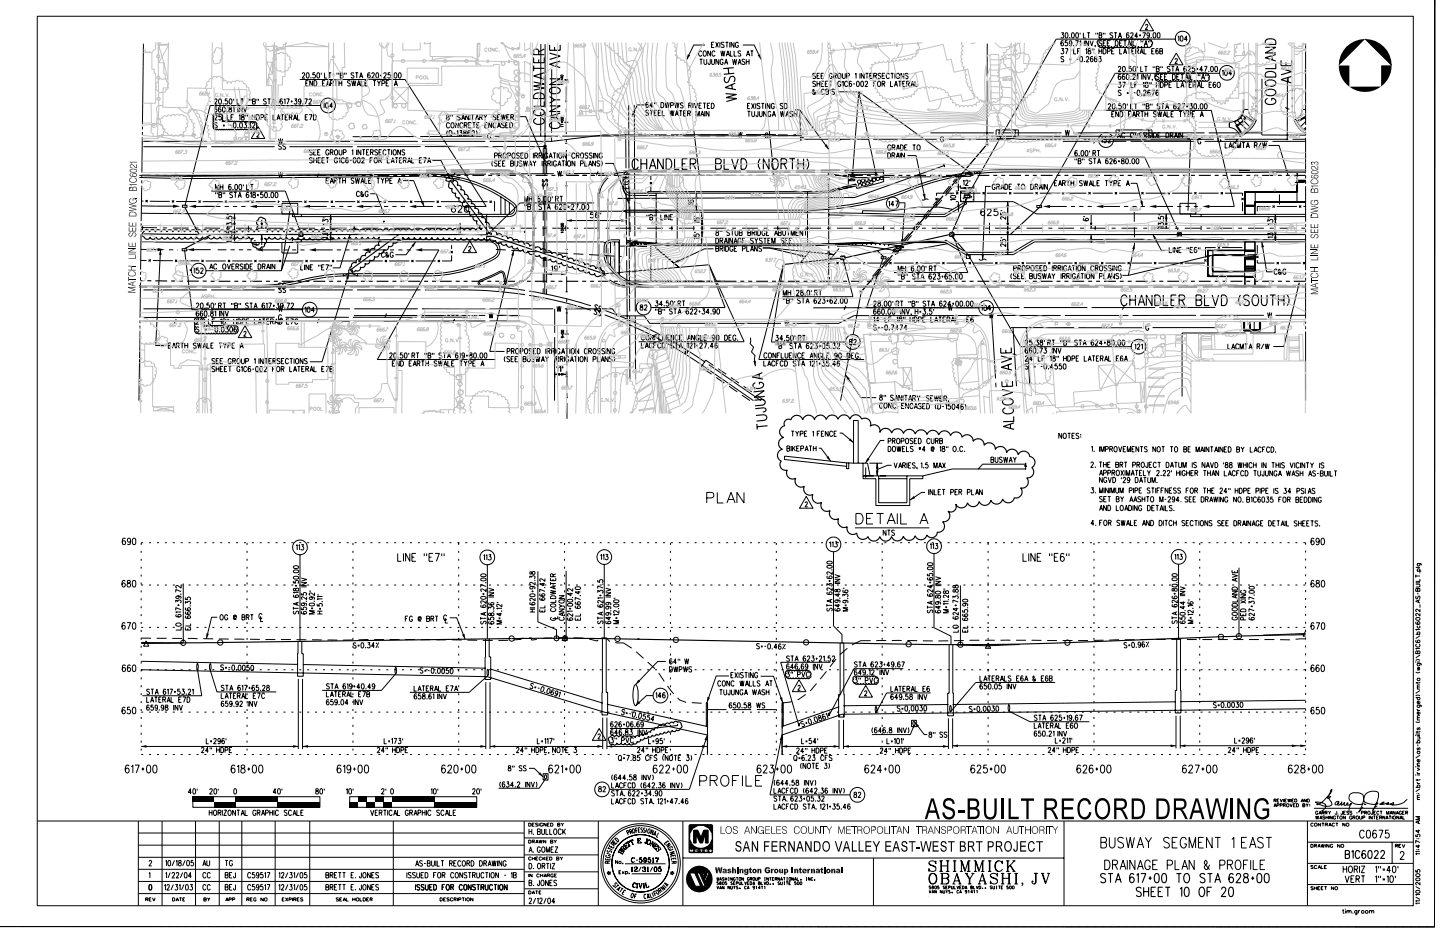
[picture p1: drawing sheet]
<svg xmlns="http://www.w3.org/2000/svg" width="432mm" height="279mm" viewBox="0 0 432 279" stroke-linecap="round" stroke-linejoin="round" font-family="sans-serif">
<g fill="none" stroke="#000" stroke-width=".3">
<path d="M430.2 -.1v278h-430.3M430.3 -.1l-.2 278.1-430.2-.2M11.2 4.9h412.6v266.6h-412.6zM43 13.1l-.3 24.2M162.2 13.2l-.1 19.1M163.4 13.2v19.1M209.8 17.7h.9M210.2 17.7v1.6M210.4 15.6a.46 .46 0 0 0-.6-.3 .46 .46 0 0 0-.3 .6v.4a.46 .46 0 0 0 .3 .5 .46 .46 0 0 0 .6-.3M211.1 15.3l.1-.1a.84 .84 0 0 1 .6 .8 .84 .84 0 0 1-.6 .8l-.4-.5zM211.1 17.7v1.2l.4 .4 .4-.2v-1.4M211.4 13.5h-3.4l-2.1 4.4"/>
<path d="M213 17.7l-.1 1.6h-.4l-.2-.5M213.1 15.2v1.6l-.9-1.6v1.6M213.4 13.4h.5M213.4 17.7v1.4l.3 .2 .5-.4v-1.2M214.2 12.7h-.8v1.5h.8M214.4 15.6l-.3-.4a.82 .82 0 0 0-.6 .8 .82 .82 0 0 0 .6 .8l.3-.3M214.6 12.7l.8 1.5M215.4 12.7l-.8 1.5M215.5 17.7v1.6l-.8-1.6v1.6M215.9 12.7v1.5M216.2 15.2l.3 1.6 .2-1.6 .3 1.6 .4-1.6M216.8 18.1l-.1-.3a.78 .78 0 0 0-.8 .6 .78 .78 0 0 0 .3 .9h.3l.3-.2v-.4h-.3"/>
<path d="M217.1 12.9l-.5-.2-.3 .2v.3a.7 .7 0 0 1 .7 1l-.7-.2M217.3 19.3l.5-1.6 .4 1.6M217.4 18.8h.7M217.6 12.7h.8M217.8 16.8l.5-1.6 .5 1.6M217.9 16.3h.7M218 12.7v1.5M218.8 12.7v1.5M219 15.2v1.6h.7M219.7 17.7l.3 1.6 .3-1.6 .3 1.6 .3-1.6M220.1 12.7v1.5l-.9-1.5v1.5M220.1 15.2v1.6h.8"/>
<path d="M221.3 19.3l.5-1.6 .5 1.6M221.4 13a.46 .46 0 0 0-.6-.3 .46 .46 0 0 0-.3 .6v.3a.46 .46 0 0 0 .5 .6 .46 .46 0 0 0 .4-.6h-.3M221.4 18.8h.7M222.1 15.5l-.3-.3-.5 .3 .1 .4 .6 .3a.45 .45 0 0 1-.1 .7 .45 .45 0 0 1-.6-.3M222.8 13.5h3.3l2.2 4.4M223.4 17.9l-.3-.2-.6 .2 .1 .4 .5 .3a.44 .44 0 0 1 .1 .7 .44 .44 0 0 1-.7-.2M223.8 17.7v1.6M223.8 18.5h.8M223.8 16.8l.5-1.6 .5 1.6M224 16.3h.7M224.6 17.7v1.6M225 15.2h.9"/>
<path d="M225.5 15.2v1.6M296 13.1v9.8M318.3 9.8h.6l-.3 .6a.47 .47 0 0 1 .4 .7 .47 .47 0 0 1-.9 0M318.3 14.6h.6l-.3 .6a.47 .47 0 0 1 .4 .7 .47 .47 0 0 1-.9-.1M318.9 12.4l-.3-.2a.9 .9 0 0 0 0 1.6 .44 .44 0 0 0 .3-.7 .44 .44 0 0 0-.7-.1l-.1 .3M319 17.2l-.3-.3-.6 .3 .1 .3 .7 .4v.6h-.5l-.3-.2M319.4 14.6h.9l-.6 1.6M319.6 9.9a.79 .79 0 0 1 .8 .6 .79 .79 0 0 1-.5 .9l-.5-.3zM320.1 12.2h-.7v.7a.48 .48 0 0 1 .7 0 .48 .48 0 0 1 0 .7 .48 .48 0 0 1-.7-.1M320.7 17.7h.5M320.7 17.9h.5M320.8 11.2v.2z"/>
<path d="M321.4 12.7l-.4 .5a.44 .44 0 0 1-.3-.6 .44 .44 0 0 1 .7-.2v.3a.74 .74 0 0 1-.5 1.1l-.2-.3M321.5 9.9a.79 .79 0 0 1 .8 .6 .79 .79 0 0 1-.5 .9l-.4-.3zM321.9 13.6h.1M321.9 14.6v1.6h.8M322.5 12.2h.8l-.6 1.6M322.7 9.9l.2-.1a.89 .89 0 0 1 0 1.6l-.4-.7zM322.8 17.7h.5M323.1 15.3h.5M323.7 12.5l.4-.3v1.6M323.9 9.8v.5M323.9 14.6h-.8v1.6M324 17l.1-.1a.92 .92 0 0 1 0 1.6l-.3-.6z"/>
<path d="M324.9 9.8v1.6h.7M325.2 18.4v.1zM325.2 12.2v1.6M325.5 14.9l.3-.3v1.6M325.8 17.3l.4-.4 .3 .5-.8 1.1h.9M326 9.8h.9M326.4 14.6v.5a.54 .54 0 0 1 .6 .5 .54 .54 0 0 1-.4 .6l-.3-.2v-.5l.7-.4v-.3l-.2-.2zM326.4 12.2v1.6l-.8-1.6v1.6M326.4 9.8v1.6M326.9 12.2l.5 1.6 .4-1.6M327.6 14.6v.5M327.7 17.2l-.1-.2a.79 .79 0 0 0-.8 .7 .79 .79 0 0 0 .5 .8 .45 .45 0 0 0 .5-.3 .45 .45 0 0 0-.3-.5 .45 .45 0 0 0-.6 .3"/>
<path d="M328 14.6v.5M328.4 13.7l-.1 .4M328.6 9.8v.5M328.9 17.2l-.1-.2a.78 .78 0 0 0-.8 .6 .78 .78 0 0 0 .5 .9 .45 .45 0 0 0 .4-.6 .45 .45 0 0 0-.7-.1v.2M329.1 9.8v.5M329.5 16.9h.7l-.4 .7a.45 .45 0 0 1 .4 .7 .45 .45 0 0 1-.8-.1M329.5 14.6v1.6M329.5 15.3h.9M329.6 10.5l.7 .1 .1 .5-.3 .3h-.5v-1.6l.7 .1 .1 .3-.3 .3M330.4 12.4l-.3-.2-.6 .2 .1 .4 .6 .2a.45 .45 0 0 1 0 .7 .45 .45 0 0 1-.7-.2M330.4 14.6v1.6M330.8 14.6a.81 .81 0 0 1 .9 .8 .81 .81 0 0 1-.9 .8z"/>
<path d="M330.8 12.9h.5M330.9 9.8v.5M331.3 9.8v.5M331.6 12.2h-.8v1.6h.8M332 12.9h.5M332.1 15.4l.7-.1 .1-.6-.8-.1v1.6M332.8 12.2h-.8v1.6h.8M333.3 15.3h.5M333.7 10l-.3-.2-.6 .2 .1 .3 .8 .6-.3 .5-.6-.2M334.1 9.8h.8M334.1 14.6h-.8v1.6h.8M334.4 12.2a.79 .79 0 0 1 .9 .8 .79 .79 0 0 1-.9 .8z"/>
<path d="M334.5 9.8v1.6M335.4 11.4l.4-1.6 .5 1.6M335.5 10.9h.7M335.7 12.9h.5M335.7 14.6v1.6h.8M336.5 12.2h-.8v1.6h.8M336.8 20l.1-.1a.85 .85 0 0 1 .5 .8 .85 .85 0 0 1-.5 .8l-.4-.7zM336.9 16.2l.5-1.6 .5 1.6M336.9 12.2h.9M337.1 15.6h.6M337.4 12.2v1.6M338.1 14.6h.9"/>
<path d="M338.2 13.8l.5-1.6 .5 1.6M338.3 13.3h.7M338.5 10v-.1a.78 .78 0 0 0-.9 .6 .78 .78 0 0 0 .6 .9 .46 .46 0 0 0 .4-.6 .46 .46 0 0 0-.7-.3l-.1 .4M338.5 14.6v1.6M339 10.2a.38 .38 0 0 1 .5-.4 .38 .38 0 0 1 .2 .6l-.7 1h.9M339.2 19.9h-.6l-.1 .7a.48 .48 0 0 1 .7 0 .48 .48 0 0 1 0 .7 .48 .48 0 0 1-.7-.1M339.4 12.2v1.6M339.4 15.3h.5M339.8 12.2v1.6h.7M339.9 20l.2-.1a.89 .89 0 0 1 0 1.6l-.4-.7zM340.1 14.6h-.7v1.6h.7M340.6 15.3l.7-.1v-.6h-.7v1.6"/>
<path d="M341 15.3l.4 .9M341 19.9v.5M341.2 10.9h-.9l.6-1.1v1.6M341.6 10.6h.5M341.8 16.2l.5-1.6 .5 1.6M341.9 10.3v.6M342 15.6h.7M342.1 19.9v1.6h.7M342.2 12.2v.5M342.6 9.8h.9l-.6 1.6M342.6 12.2v.5M343.1 14.6v1.6h.7"/>
<path d="M343.1 13.8l.5-1.6 .5 1.6M343.2 19.9h.8M343.3 13.3h.6M343.5 7.7l.1-.3 .4-.1 .2 .4-.7 1.1h.8M343.6 19.9v1.6M343.8 5.7l2.1 3.5h-4.1zM344.4 12.2v.5M344.7 10.3l-.2 .4a.42 .42 0 0 1-.6-.5 .42 .42 0 0 1 .7-.2v1.1l-.3 .3-.3-.2M344.8 12.2v.5M345.2 11.2v.2zM345.4 15.3h.5M345.8 19.9v.5"/>
<path d="M345.9 9.9l.2-.1a.89 .89 0 0 1 0 1.6l-.4-.7zM346.2 14.6h-.8v1.6h.8M346.3 19.9v.5M347.2 9.9l.3-.1a.91 .91 0 0 1-.2 1.6l-.3-.3zM347.3 14.8l-.3-.2a.94 .94 0 0 0 0 1.6 .46 .46 0 0 0 .4-.7 .46 .46 0 0 0-.8-.1v.2M347.8 15.3l.7 .1 .1 .6-.3 .2h-.5v-1.6h.7l.1 .4-.3 .3M348.1 19.9v.5M348.5 19.9v.5M351.3 19.9h.8M351.7 19.9v1.6M352.4 17.9l.2-.3 .5 .2-.8 1.2h.8M352.4 11.7h-35.7l-26.7 47.2"/>
<path d="M352.7 15.9l2.1 3.5h-4.2zM353.2 11.1l.3-.3v1.6M354.1 10.8a.79 .79 0 0 1 .8 .7 .79 .79 0 0 1-.5 .9l-.5-.3zM356.1 11.8h-.9l.6-1v1.6M358.2 19.9h-.7v.7a.48 .48 0 0 1 .7 0 .48 .48 0 0 1 0 .7 .48 .48 0 0 1-.7-.1M361.1 19.9h.8l-.6 1.6M363.2 20l.1-.1a.85 .85 0 0 1 .6 .8 .85 .85 0 0 1-.6 .8l-.2-.3zM364.4 20l.2-.1a.89 .89 0 0 1 0 1.6l-.4-.7zM391.5 13.1v24.3M409.4 11.7l7.9 7.9M430.2 .2v.6M430.2 2.5v.6"/>
<path d="M430.2 4.9v.6M430.2 7.3v.6M430.2 9.7v.5M430.2 12v.6M430.2 14.4v.6M430.2 16.8v.6M430.2 19.1v.6M42.7 39.5v.9M42.7 37.9v.9M64.3 30a.38 .38 0 0 1 .5-.4 .38 .38 0 0 1 .2 .6l-.7 1h.9M64.3 34.8a.43 .43 0 0 1 .8-.3 .43 .43 0 0 1-.2 .7l-.6 .8h.9M65 32.2l-.2-.2a.94 .94 0 0 0-.1 1.6 .46 .46 0 0 0 .4-.6 .46 .46 0 0 0-.8-.1v.2"/>
<path d="M65.2 37l-.3-.2-.6 .2v.3l.9 .6-.3 .5-.6-.3M65.7 29.7l.2-.1a.85 .85 0 0 1 .5 .8 .85 .85 0 0 1-.5 .8l-.4-.7zM66.3 32.2l-.1-.1a.78 .78 0 0 0-.9 .6 .78 .78 0 0 0 .6 .9 .44 .44 0 0 0 .4-.6 .44 .44 0 0 0-.7-.1l-.1 .2M66.3 34.4h-.6l-.1 .7a.47 .47 0 0 1 .7 0 .47 .47 0 0 1 0 .7 .47 .47 0 0 1-.7-.1M66.9 32.1l.2-.1a.88 .88 0 0 1 .5 .8 .88 .88 0 0 1-.5 .8l-.4-.7zM66.9 37.5h.5M66.9 37.8h.5M66.9 31.1h.1M68.1 33.4v.2zM68.1 34.4v1.6h.7M68.2 29.6h-.6l-.1 .7a.48 .48 0 0 1 .7 0 .48 .48 0 0 1 0 .7 .48 .48 0 0 1-.7-.1M68.7 32.1v.5a.54 .54 0 0 1 .7 .4 .54 .54 0 0 1-.5 .6 .57 .57 0 0 1-.2-.7 .57 .57 0 0 1 .6-.3v-.5z"/>
<path d="M68.9 29.7l.2-.1a.89 .89 0 0 1 0 1.6l-.4-.7zM69 37.5h.5M69.3 35.1h.4M69.9 32.3l.3-.3v1.6M70.1 34.4h-.8v1.6M70.1 29.6v.6M70.1 36.8h.2a.89 .89 0 0 1 0 1.6l-.4-.7zM71 29.6v1.6h.8M71.3 38.2h.1M71.3 32v1.6M71.7 34.7l.3-.3v1.6M72 36.8h.2a.89 .89 0 0 1 0 1.6l-.3-.3z"/>
<path d="M72.2 29.6h.8M72.5 34.5v.4a.58 .58 0 0 1 .7 .4 .58 .58 0 0 1-.3 .7 .5 .5 0 0 1-.5-.5 .5 .5 0 0 1 .6-.5l.1-.5zM72.6 32v1.6l-.8-1.6v1.6M72.6 29.6v1.6M73 32l.5 1.6 .5-1.6M73.2 36.8h.7l-.4 .6a.47 .47 0 0 1 .4 .7 .47 .47 0 0 1-.8 0M73.7 34.4v.5M74.2 34.4v.5M74.5 36.8h.7l-.4 .6a.47 .47 0 0 1 .4 .7 .47 .47 0 0 1-.8 0M74.8 29.6v.6M75.3 29.6v.6M75.6 35.1h.9"/>
<path d="M75.6 34.4v1.6M75.7 37.2l.1-.4h.5l.2 .4-.9 1.2h.9M75.7 30.4h.8l.1 .5-.3 .3h-.6v-1.6l.8 .2 .1 .3-.3 .3M76.5 34.4v1.6M76.9 34.4a.81 .81 0 0 1 .9 .8 .81 .81 0 0 1-.9 .8zM77 40l.5-.4 .2 .4-.7 1.1h.8M77 29.6v.6M77.4 38l2 3.5h-4zM77.5 29.6v.6M78.2 35.2l.7-.1 .1-.6-.8-.1v1.6M79.5 35.1h.5M79.8 29.8l-.5-.2-.3 .2v.3a.7 .7 0 0 1 .7 1.1l-.7-.2"/>
<path d="M80.3 34.4h-.8v1.6h.8M80.3 29.6h.8M80.7 29.6v1.6M81.5 31.2l.5-1.6 .5 1.6M81.7 30.7h.6M81.9 34.4v1.6h.7M83.1 36l.4-1.6 .5 1.6M83.2 35.4h.7M84.2 34.4h.9M84.7 29.8l-.3-.2a.9 .9 0 0 0 0 1.6 .44 .44 0 0 0 .3-.6 .44 .44 0 0 0-.7-.1l-.1 .2M84.7 34.4v1.6M85.2 29.9l.3-.3v1.6"/>
<path d="M85.5 35.1h.5M85.9 29.6h.8l-.6 1.6M86.3 34.4h-.8v1.6h.8M86.7 35.1h.8v-.6l-.8-.1v1.6M87.2 35.1l.4 .9M87.2 30.4h.5M87.5 30.1v.6M88 36l.5-1.6 .5 1.6M88.1 35.4h.7M88.3 29.6h.7l-.4 .6a.47 .47 0 0 1 .4 .8 .47 .47 0 0 1-.8-.1M89.2 34.4v1.6h.7M89.9 23.8h31.6l24.3 38.1h-5"/>
<path d="M90.3 30.2l-.4 .4a.44 .44 0 0 1-.4-.6 .44 .44 0 0 1 .7-.2l-.1 1.4-.6-.2M90.6 22.2l.5-.4 .3 .5-.8 1.1h.8M90.8 31.1h.1M91.3 29.6h.9l-.6 1.6M91.5 35.1h.5M91.7 24.9h.5M92 21.9a.79 .79 0 0 1 .8 .6 .79 .79 0 0 1-.5 .9l-.3-.1-.2-.6zM92.3 34.4h-.8v1.6h.8M92.5 24.2h-.8v1.6h.8M92.7 30l.2-.4 .5 .3-.8 1.3h.8M92.7 34.4h.9l-.6 1.6M93.2 23.2v.2z"/>
<path d="M93.7 24.2v1.6l-.8-1.6v1.6M94 34.4a.81 .81 0 0 1 .9 .8 .81 .81 0 0 1-.9 .8zM94.1 24.2a.81 .81 0 0 1 .9 .8 .81 .81 0 0 1-.9 .8zM94.5 21.8h-.6l-.1 .7a.48 .48 0 0 1 .7 0 .48 .48 0 0 1 0 .7 .48 .48 0 0 1-.7-.1M95.2 21.9l.2-.1a.92 .92 0 0 1 0 1.6l-.4-.7zM96.1 31.6h-33.1l-7.6 30.2M96.4 21.8v.6M96.7 24.9h.5M96.9 31.1l.3-.3v1.6M97.3 21.8v1.6h.7M97.5 24.2h-.8v1.6h.8M97.8 30.9l.2-.1a.91 .91 0 0 1 .1 1.6l-.4-.3z"/>
<path d="M97.9 25.8l.5-1.6 .5 1.6M98.1 25.3h.6M98.5 21.8h.8M98.9 21.8v1.6M99.1 24.9l.8-.1v-.5l-.8-.1v1.6M99.5 24.9l.4 .9M99.8 31.9h-.9l.6-1.1v1.6M100.4 24.2h.8M100.8 24.2v1.6M101 21.8v.6M101.6 21.8v.6M101.6 24.9h.9"/>
<path d="M101.6 24.2v1.6M102 22.6h.7l.2 .5-.3 .3h-.6v-1.6l.7 .1 .2 .4-.3 .3M102.5 24.2v1.6M103.3 21.8v.6M103.8 21.8v.6M105 24.4l-.3-.2-.5 .2 .1 .4 .6 .3a.45 .45 0 0 1-.1 .7 .45 .45 0 0 1-.6-.2M105.5 24.2l.3 1.6 .3-1.6 .3 1.6 .3-1.6M106.1 22.1l-.3-.3-.4 .1-.1 .5 .8 .4v.4l-.3 .2-.5-.2M106.6 21.8h.8M107 21.8v1.6M107.1 25.8l.5-1.6 .5 1.6M107.3 25.3h.6"/>
<path d="M107.8 23.4l.5-1.6 .5 1.6M108 22.9h.6M108.3 24.2v1.6h.8M109.4 24.9h.5M110.2 24.2h-.8v1.6h.8M111 22.1l-.1-.2a.78 .78 0 0 0-.8 .6 .78 .78 0 0 0 .5 .9 .45 .45 0 0 0 .4-.6 .45 .45 0 0 0-.7-.2l-.1 .3M111.5 22.2a.43 .43 0 0 1 .7-.3 .43 .43 0 0 1-.1 .7l-.6 .8h.8M111.9 24.2h.8M112.3 24.2v1.6M112.9 21.9l.2-.1a.92 .92 0 0 1 0 1.6l-.4-.7zM113.2 24.2l.4 .7v.9M114 22.6h.6"/>
<path d="M114.1 24.2l-.5 .7M114.3 22.3v.6M114.5 25l.8-.1v-.6l-.8-.1v1.6M115.1 22.2l.1-.3 .4-.1 .2 .5-.8 1.1h.9M115.8 24.9h.5M116.6 24.2h-.8v1.6h.8M117 21.8h-.6l-.1 .7a.5 .5 0 0 1 .7 0 .5 .5 0 0 1 0 .7 .5 .5 0 0 1-.7 0v-.1M117.7 23.2h.1M118.2 25.8l.5-1.6 .5 1.6M118.4 21.9a.79 .79 0 0 1 .8 .6 .79 .79 0 0 1-.5 .9l-.5-.3zM118.4 25.3h.6M119.6 21.9a.79 .79 0 0 1 .8 .6 .79 .79 0 0 1-.5 .9l-.4-.3z"/>
<path d="M134 34.5v.4a.58 .58 0 0 1 .7 .4 .58 .58 0 0 1-.3 .7 .5 .5 0 0 1-.6-.5 .5 .5 0 0 1 .7-.5l.2-.2-.1-.3zM134.2 39.2a1.39 1.39 0 0 0 0 1.6M134.7 39.2a.81 .81 0 0 1 .9 .7 .81 .81 0 0 1-.9 .9zM134.8 37.2a.48 .48 0 0 0-.6-.4 .48 .48 0 0 0-.3 .6l.2 .9h.5l.2-.3M135.2 34.4v.5M135.3 37l.3-.2a.75 .75 0 0 1 .6 .8 .75 .75 0 0 1-.7 .7l-.3-.5zM135.7 34.4v.5M136 40h.5M137 39.5l.3-.3v1.5M137.5 36.8v1.6l-.9-1.6v1.6M137.8 39.2h.7l-.4 .6a.47 .47 0 0 1 .4 .7 .47 .47 0 0 1-.8-.1M138 34.6l-.3-.2-.5 .2v.3l.8 .6-.3 .5-.5-.2"/>
<path d="M138.4 36l.5-1.6 .5 1.6M138.6 35.4h.6M138.8 37.1a.46 .46 0 0 0-.6-.3 .46 .46 0 0 0-.3 .6v.6l.3 .4 .6-.4M139.1 39.2v.5l.7 .3v.6l-.3 .1-.5-.1v-.4l.8-.8-.3-.2zM139.2 37.5l.8-.1v-.5l-.8-.1v1.6M139.6 37.5l.4 .9M140.5 34.4v1.6l-.9-1.6v1.6M140.5 37.5h.5M140.9 34.4v1.6M141 39.4l-.1-.2a.78 .78 0 0 0-.8 .6 .78 .78 0 0 0 .5 .9 .45 .45 0 0 0 .4-.6 .45 .45 0 0 0-.7-.1v.2M141.3 36.7h-.8v1.7h.8M141.3 34.4h.9"/>
<path d="M141.5 39.5a.38 .38 0 0 1 .5-.3 .38 .38 0 0 1 .2 .6l-.7 .9h.8M141.7 36.7h.8M141.7 34.4v1.6M142.1 36.7v1.7M142.6 36l.5-1.6 .5 1.6M142.7 35.4h.7M142.8 39.2l.2 .6-.2 .9M143 37.5h.4M143.7 36.7h-.7v1.7h.7M143.8 35.1h.7v-.6l-.7-.1v1.6M144.2 35.1l.5 .8M145.1 34.4l.4 .7v.8"/>
<path d="M145.4 37.5h.4M146 34.4l-.5 .7M146.1 36.7h-.7v1.7h.7M147.4 36.7v1.7l-.8-1.7v1.7M148.7 34.6l-.3-.2-.6 .2 .2 .4 .5 .2a.45 .45 0 0 1 0 .7 .45 .45 0 0 1-.7-.2M148.8 37.1a.48 .48 0 0 0-.6-.3 .48 .48 0 0 0-.4 .5l.3 1 .4 .1 .3-.4M149.1 35.1h.5M149.2 38.3l.4-1.6 .6 1.6M149.4 37.8h.6M149.9 34.4h-.8v1.5h.8M150.3 34.4l.3 1.5 .3-1.5 .3 1.5 .3-1.5M151.2 37l-.3-.3-.5 .3 .1 .3 .5 .2a.45 .45 0 0 1 .1 .8 .45 .45 0 0 1-.7-.2"/>
<path d="M151.6 37.5h.5M151.9 35.1h.5M152.4 36.7h-.8v1.6h.8M152.7 34.4h-.8v1.5h.8M152.9 36.7a.79 .79 0 0 1 .8 .8 .79 .79 0 0 1-.8 .8zM153.2 35.1l.8-.1-.1-.6h-.7v1.5M153.6 35.1l.4 .8M154.6 35.9l-.1 .3M155.4 35h2.2l5.8 13.5M162.1 33.5v7.3M163.4 33.5v19.1M165.4 20.8v19"/>
<path d="M168.1 22.6a.39 .39 0 0 1 .5-.2 .39 .39 0 0 1 .3 .4l-.6 .1zM168.2 35.9a.39 .39 0 0 1 .4-.1 .39 .39 0 0 1 .3 .4h-.6zM168.2 35.3a.39 .39 0 0 1 .4-.2 .39 .39 0 0 1 .3 .4l-.6 .1zM168.2 23.9h.6M168.2 36.6h.6M168.5 23.6v.6M168.5 36.3v.6M168.7 23.2v.3l-.6-.3h.8M168.9 25.2h-.8l.2 .2M168.9 24.6h-.8l.2 .2M169 37.9h-.9l.3 .2M169 37.3h-.9l.3 .2"/>
<path d="M169.1 24h1.3M169.2 36.7h1.2M169.5 30.3h.6M169.8 24v.2M169.8 26v4.7M169.8 32.5v1.2M169.8 35.5v4.7M187.6 39.6l.1 10.9M188.5 31.5l.1 19M190.2 31.5l.1 19M193.3 31.5h-2.2l-1.6 3.4M194.4 30.9l-.1-.2a.79 .79 0 0 0-.8 .6 .79 .79 0 0 0 .3 .9 .43 .43 0 0 0 .6-.1 .43 .43 0 0 0-.1-.6 .43 .43 0 0 0-.6 0l-.1 .2"/>
<path d="M194.5 33.3l-.3-.3-.6 .2 .2 .5 .6 .3a.44 .44 0 0 1-.2 .6 .44 .44 0 0 1-.6-.2M194.9 33.1h.8M195.3 33.1v1.5M195.7 31.8l-.8-.1 .6-1.1v1.7M196.2 33.8h.4M196.3 30.7v.5M196.7 30.7v.5M196.9 33.1h-.7l-.1 1.5 .8 .1M197.4 33.8h.5M198.2 33.1h-.8v1.6h.7M198.2 30.7a.81 .81 0 0 1 .9 .8 .81 .81 0 0 1-.9 .8zM198.6 33.1l-.1 1.6h.8"/>
<path d="M199.5 30.7l.3 1.6 .3-1.6 .3 1.6 .3-1.6M200.9 33.1l.3 1.6 .3-1.6 .3 1.7 .3-1.7M201.1 31.6l.7-.1 .1-.6-.8-.1v1.5M202.4 30.8l.2 1.6 .4-1.6 .2 1.6 .4-1.6M202.5 34.8l.5-1.7 .5 1.7M202.6 34.2h.7M203.7 33.2h.9M204.1 33.2v1.6M204.9 31l-.8-.1-.1 .4a.7 .7 0 0 1 .7 1l-.7-.1M205 34h.5M205.8 33.2h-.8v1.6h.7M206.2 34l.7-.1 .1-.5-.8-.2v1.6"/>
<path d="M206.5 31.6l.8-.1v-.5l-.8-.1v1.5M206.6 34l.4 .8M207 31.6l.3 .8M207.8 30.9v1.5M208.1 39.1l1.6 13.5M208.2 30.9l.5 1.6 .5-1.6M208.7 34.8v-1.5l.5 1.5 .5-1.5v1.5M209.6 31.6l.5 .1M210.1 34.9l.5-1.6 .5 1.6M210.3 34.3h.6M210.4 30.9h-.8v1.6h.8M210.8 30.9h.9"/>
<path d="M211.2 30.9v1.6M211.3 33.3v1.6M212.1 31.7h.5M212.6 33.3v1.6l-.8-1.6v1.6M212.9 30.9h-.8v1.6h.8M213.3 30.9a.79 .79 0 0 1 .9 .9 .79 .79 0 0 1-.9 .7zM221.4 39.6l.3 1.5 .3-1.5 .2 1.5 .3-1.5M224.2 31.8h.4M224.2 33.4h.8M224.6 33.4v1.6M224.9 31h-.7v1.6h.7M225.3 31l.9 1.6"/>
<path d="M225.4 33.4l.1 1.3 .3 .3 .3-.1 .2-.4v-1.1M226.2 31l-.9 1.6M226.6 31v1.6M227.3 33.4l-.1 1.4-.4 .1-.1-.5M227.7 33.4l.1 1.3 .3 .3 .4-.3 .1-1.3M227.9 31.2l-.3-.2-.6 .2 .2 .4 .5 .2a.44 .44 0 0 1 0 .8 .44 .44 0 0 1-.7-.3M228.3 31h.9M228.7 31v1.6M229.6 31v1.6M229.8 33.4v1.6l-.8-1.6v1.6M230.7 39.1l1.4 13.5M230.8 31v1.6l-.8-1.6v1.6"/>
<path d="M231.1 33.7a.46 .46 0 0 0-.5-.3 .46 .46 0 0 0-.3 .6v.4a.46 .46 0 0 0 .4 .6 .46 .46 0 0 0 .4-.6h-.3M231.6 35l.5-1.6 .5 1.6M231.7 34.4h.7M232.2 31.4l-.3-.4a.82 .82 0 0 0-.7 .8 .82 .82 0 0 0 .7 .8l.3-.4v-.2h-.3M234 33.4l.3 1.6 .3-1.6 .3 1.6 .3-1.6M234.8 31.2l-.3-.2-.6 .2 .1 .3 .8 .6-.3 .5-.6-.3M235.2 31a.81 .81 0 0 1 .9 .8 .81 .81 0 0 1-.9 .8zM235.6 35l.5-1.6 .5 1.6M235.8 34.4h.6M237.7 33.6l-.3-.2h-.4l-.1 .5 .7 .4 .1 .4-.3 .3-.5-.3M238.1 33.4v1.6M238.1 34.1h.9"/>
<path d="M238.4 32.9h1.4l.4 9.3M239 33.4v1.6M239.8 32.9l8.7 11.8M244.6 22.2l-.6-.2-.3 .2 .1 .3a.72 .72 0 0 1 .6 1l-.7-.2M244.6 24.6l-.3-.3-.5 .1v.5l.7 .5 .1 .3-.3 .3-.6-.3M244.6 27.5l-.5 .8h-.2l-.2-.3 .4-.7-.2-.5-.2 .5 .9 1M245 24.3v1.7M245 22.7h.5M245 25.1h.8M245.8 22h-.8v1.5h.8M245.8 24.3v1.7M246.2 22.7h.5"/>
<path d="M246.3 25.1h.5M247 22h-.8v1.5h.8M247.1 24.3h-.8v1.7h.8M247.2 27.1a.48 .48 0 0 0-.6-.4 .48 .48 0 0 0-.3 .6v.4a.48 .48 0 0 0 .3 .6 .48 .48 0 0 0 .6-.4M247.5 25.1h.4M247.6 27.5l.7 .1 .2 .4-.3 .3h-.6v-1.6l.7 .1 .2 .4-.3 .3M248.2 24.3h-.7v1.7h.7M248.7 24.3h.8M248.9 26.7v.6M249.1 24.3v1.7M249.5 22.4l-.2-.3a.78 .78 0 0 0-.8 .5 .78 .78 0 0 0 .4 .9l.6-.2v-.4h-.3M249.9 22.7l.8-.1v-.5l-.8-.1v1.5"/>
<path d="M250.2 27l-.3-.3-.4 .1a1 1 0 0 0 .7 1.1l-.3 .4-.5-.2M250.4 22.7l.4 .8M251.2 27.5h6.3l5.3 25.6M251.3 22.2l.3-.2a.77 .77 0 0 1 .6 .8 .77 .77 0 0 1-.7 .7l-.3-.6zM252.1 24.7a.48 .48 0 0 0-.5-.4 .48 .48 0 0 0-.4 .6v.5a.48 .48 0 0 0 .5 .6 .48 .48 0 0 0 .4-.6h-.3M252.5 24.7l.4-.4v1.7M252.6 22v1.3l.4 .2 .4-.2v-1.3M253.9 22.8l.7-.1 .1-.6-.8-.1v1.5M254.2 24.7a.48 .48 0 0 0-.6-.4 .48 .48 0 0 0-.4 .6v.5a.48 .48 0 0 0 .4 .5 .48 .48 0 0 0 .6-.3M255.3 24.6l-.1-.2a.79 .79 0 0 0-.8 .7 .79 .79 0 0 0 .5 .9 .45 .45 0 0 0 .5-.7 .45 .45 0 0 0-.8-.1v.2M255.9 25.1h.5M256.4 22.3l.3-.3v1.5"/>
<path d="M257 24.4a.79 .79 0 0 1 .8 .7 .79 .79 0 0 1-.5 .9l-.4-.3zM257.9 22v1.5M258.3 24.4a.79 .79 0 0 1 .8 .7 .79 .79 0 0 1-.5 .9l-.5-.3zM259.1 22v1.5l-.8-1.5v1.5M259.4 24.7a.43 .43 0 0 1 .7-.3 .43 .43 0 0 1-.1 .8l-.6 .8h.8M259.5 22h.9M260 22v1.5M260.8 22.7h.5M261.6 22h-.8v1.5h.8M261.9 25.1h.5M262 22.7l.8-.1v-.5l-.8-.1v1.5M262.5 22.7l.3 .8"/>
<path d="M262.7 24.3h-.8v1.7M263.4 24.4l.1-.1a.83 .83 0 0 1 .6 .8 .83 .83 0 0 1-.6 .9 1.03 1.03 0 0 1-.1-1.6zM264.1 22.2l-.3-.2-.5 .2 .1 .4 .5 .2a.45 .45 0 0 1 .1 .7 .45 .45 0 0 1-.7-.2M264.5 25.1l.7-.1 .1-.5-.8-.2v1.7M264.5 22.7h.5M264.9 25.1l.4 .9M265.3 22h-.8v1.5h.8M266.7 22.4a.46 .46 0 0 0-.6-.4 .46 .46 0 0 0-.3 .6v.3a.46 .46 0 0 0 .3 .6 .46 .46 0 0 0 .6-.3M267 24.3v1.7h.8M267.1 22h.8M267.5 22v1.5M268.2 26l.5-1.7 .5 1.7"/>
<path d="M268.4 22v1.5M268.4 25.4h.6M268.9 22.2l.3-.2a.81 .81 0 0 1 .6 .8 .81 .81 0 0 1-.6 .7l-.4-.6zM269.4 24.3h.9M269.8 24.3v1.7M270.7 25.1h.4M271 22v1.5l-.8-1.5v1.5M271.4 24.3h-.7v1.7h.7M271.9 25.1l.7-.1 .1-.5-.8-.2v1.7M272.3 22.2l-.6-.2-.3 .2 .1 .3a.72 .72 0 0 1 .7 1l-.8-.2M272.3 25.1l.4 .9M273.1 26l.5-1.7 .5 1.7"/>
<path d="M273.3 25.4h.7M274.4 24.3v1.7h.7M279 39.8h19M296 24.2v19.1l-12.4 14.4M299.3 39.8h19M299.6 38.9v2M304.4 38.9v2M319.4 39l.3 1.6 .3-1.6 .4 1.6 .3-1.6M321.8 39.8h19.1M331.1 33.1h32.1l6.9 28.8h-7.4M332.3 31.5a.43 .43 0 0 1 .7-.3 .43 .43 0 0 1-.1 .7l-.6 .8h.8M333.4 34.2h.4"/>
<path d="M333.7 31.2l.2-.1a.88 .88 0 0 1 .5 .8 .88 .88 0 0 1-.5 .8l-.4-.7zM334.1 33.4h-.7v1.7h.7M334.9 32.5v.2zM335.4 20.3a.38 .38 0 0 1 .5-.4 .38 .38 0 0 1 .1 .6l-.7 1h.9M335.4 33.4v1.7l-.8-1.7v1.7M335.4 24.6h.7l-.4 .7a.45 .45 0 0 1 .4 .7 .45 .45 0 0 1-.8 0M335.6 38.9v1.9M335.8 33.4a.81 .81 0 0 1 .9 .8 .81 .81 0 0 1-.9 .9zM336 22.5l-.2-.2a.9 .9 0 0 0-.1 1.5 .44 .44 0 0 0 .4-.6 .44 .44 0 0 0-.7-.1l-.1 .2M336.2 31.1h-.7v.7a.48 .48 0 0 1 .7 0 .48 .48 0 0 1-.1 .7 .48 .48 0 0 1-.7-.1M336.2 27.3l-.3-.3-.6 .3 .1 .3 .8 .6-.3 .4-.6-.2M336.6 24.6h.8l-.6 1.6"/>
<path d="M336.9 31.2l.2-.1a.92 .92 0 0 1 0 1.6l-.4-.7zM337.3 22.5l-.1-.1a.78 .78 0 0 0-.8 .5 .78 .78 0 0 0 .3 .9 .42 .42 0 0 0 .6-.5 .42 .42 0 0 0-.7-.2l-.1 .2M337.9 21.3h.1M337.9 22.4l.2-.1a.85 .85 0 0 1 .5 .8 .85 .85 0 0 1-.5 .7l-.4-.6zM337.9 27.8h.5M337.9 28h.5M338 31.1v.5M338.4 34.2h.5M339 31.1v1.6h.7M339.1 23.7h.1M339.1 24.6v1.6h.8M339.2 33.4h-.8v1.7h.8"/>
<path d="M339.2 39.8a.8 .8 0 0 1 .8 .6 .8 .8 0 0 1-.3 .9l-.1 .1a.88 .88 0 0 1-.7-.7 .88 .88 0 0 1 .3-.9zM339.6 35.1l.5-1.7 .5 1.7M339.7 22.6a.38 .38 0 0 1 .5-.3 .38 .38 0 0 1 .2 .6l-.8 .9h.9M339.8 34.5h.6M340 27.8h.5M340.1 31.1h.9M340.3 25.4h.5M340.4 39.8l.5 1.6 .4-1.6M340.6 31.1v1.6M340.8 34.2l.7-.1v-.6l-.7-.1v1.7M340.9 22.6l.3-.3v1.5M341.1 24.6h-.8v1.6"/>
<path d="M341.1 27.1l.2-.1a.92 .92 0 0 1 0 1.6l-.3-.7zM341.2 34.2l.4 .9M342.1 33.4h.8M342.3 28.4h.1M342.3 22.3v1.5M342.5 33.4v1.7M342.7 25l.3-.4v1.6M342.7 31.1v.5M342.9 27.4l.3-.4 .5 .3-.8 1.3h.8M343.2 31.1v.5M343.3 33.4v1.7M343.3 34.2h.9"/>
<path d="M343.5 24.7v.5a.58 .58 0 0 1 .7 .3 .58 .58 0 0 1-.2 .7 .51 .51 0 0 1-.6-.5 .51 .51 0 0 1 .6-.4l.1-.6zM343.6 22.3v1.5l-.8-1.5v1.5M343.7 31.8l.7 .1 .2 .5-.3 .3h-.6v-1.6l.7 .1 .2 .3-.3 .3M344 22.3l.5 1.5 .5-1.5M344.2 33.4v1.7M344.5 38.9v1.9M344.8 24.6v.6M344.8 27.3v-.2a.79 .79 0 0 0-.8 .6 .79 .79 0 0 0 .5 .9 .46 .46 0 0 0 .4-.6 .46 .46 0 0 0-.6-.3l-.2 .4M345 31.1v.5M345.2 24.6v.6M345.4 27h.8l-.6 1.6M345.5 31.1v.5"/>
<path d="M345.5 39.8v1.6M345.6 23.8l-.1 .4M345.9 39.8a.79 .79 0 0 1 .9 .8 .79 .79 0 0 1-.9 .8zM346.7 33.7l-.3-.3-.5 .3 .1 .4 .6 .3a.45 .45 0 0 1-.1 .7 .45 .45 0 0 1-.6-.3M346.7 25.4h.9M346.7 24.6v1.6M346.8 20.6l.7 .1 .1 .5-.3 .3h-.5v-1.6l.7 .1 .1 .3-.3 .3M347.1 33.4l.4 1.7 .3-1.7 .3 1.7 .3-1.7M347.2 39.8v1.6h.8M347.3 27.3v-.2a.78 .78 0 0 0-.8 .6 .78 .78 0 0 0 .5 .9 .46 .46 0 0 0 .4-.6 .46 .46 0 0 0-.6-.3l-.2 .4M347.6 22.5l-.3-.2-.6 .2 .1 .3 .8 .6-.2 .4-.7-.2M347.6 24.6v1.6"/>
<path d="M347.8 31.3l-.3-.2-.5 .2v.3l.8 .6-.3 .5-.5-.3M348 24.6a.81 .81 0 0 1 .9 .8 .81 .81 0 0 1-.9 .8zM348 23h.4M348.2 31.1h.9M348.7 31.1v1.6M348.7 22.3h-.7v1.5h.7M348.8 35.1l.4-1.7 .6 1.7M349 34.5h.6M349.2 23h.5M349.2 25.5l.8-.1v-.7l-.8-.1v1.6M349.5 32.7l.5-1.6 .5 1.6M349.6 39.8a.79 .79 0 0 1 .9 .8 .79 .79 0 0 1-.9 .8z"/>
<path d="M349.7 32.1h.6M350 33.4v1.7h.7M350 22.3h-.8v1.5h.8M350.5 25.4h.5M350.9 20.1l-.3-.2-.6 .2 .1 .3 .8 .6-.3 .5-.6-.2M351.2 34.2h.4M351.3 24.6h-.8v1.6h.8M351.6 22.3a.79 .79 0 0 1 .8 .8 .79 .79 0 0 1-.8 .7zM351.9 33.4h-.7v1.7h.7M352.6 21.5l.4-1.6 .5 1.6M352.6 31.3l-.2-.2a.94 .94 0 0 0-.1 1.6 .46 .46 0 0 0 .4-.7 .46 .46 0 0 0-.7-.1l-.1 .2M352.7 21h.7"/>
<path d="M352.8 23h.6M352.9 24.6v1.6h.8M353.2 31.5a.43 .43 0 0 1 .7-.3 .43 .43 0 0 1-.2 .7l-.6 .8h.9M353.4 39.8v1.6M353.6 33.4h.8M353.7 22.3h-.9v1.5h.9M354 33.4v1.7M354.1 26.2l.5-1.6 .4 1.6M354.1 22.3h.8M354.2 25.7h.7M354.4 31.1h.9l-.7 1.6M354.5 22.3v1.5"/>
<path d="M354.6 39.8v1.6l-.8-1.6v1.6M354.8 33.4l.5 .8v.9M355.3 24.6h.9M355.3 23.8l.6-1.5 .4 1.5M355.5 23.3h.7M355.7 20.1l-.3-.2a.9 .9 0 0 0 0 1.6 .44 .44 0 0 0 .3-.7 .44 .44 0 0 0-.7-.1v.3M355.7 24.6v1.6M355.7 31.9h.5M355.8 33.4l-.5 .8M356 31.6v.6M356.2 34.3l.8-.1v-.7l-.8-.1v1.7M356.2 20.3a.38 .38 0 0 1 .5-.4 .38 .38 0 0 1 .2 .6l-.7 1h.8"/>
<path d="M356.6 22.3v1.5M356.6 25.4h.4M356.8 31.1h.7l-.4 .6a.47 .47 0 0 1 .4 .7 .47 .47 0 0 1-.8 0M357 22.3v1.5h.7M357.3 24.6h-.7v1.6h.7M357.5 34.2h.5M357.8 25.4l.7-.1 .1-.5-.8-.2v1.6M358.1 31.2l.3-.1a.92 .92 0 0 1 0 1.6l-.4-.7zM358.2 25.4l.4 .8M358.3 33.4h-.8v1.7h.8M358.8 20.7h.5M359 26.2l.5-1.6 .5 1.6"/>
<path d="M359 20.4v.6M359.2 25.7h.6M359.3 22.3v.5M359.4 32.5v.2zM359.8 22.3v.5M359.9 35.1l.5-1.7 .5 1.7M360 31.2l.3-.1a.92 .92 0 0 1 0 1.6l-.4-.3zM360 34.5h.7M360.3 23.8l.5-1.5 .5 1.5M360.3 24.6v1.6h.7M360.4 23.3h.7M360.7 21h-1l.6-1.1v1.6"/>
<path d="M361.2 39.8h-19.4v1.6h.8M361.3 31.2l.2-.1a.88 .88 0 0 1 .5 .8 .88 .88 0 0 1-.5 .8l-.3-.3zM361.5 22.3v.5M362 22.3v.5M362.5 21.3h.1M362.5 39.8h15.9M362.5 25.4h.6M363.3 24.6h-.8v1.6h.8M364.5 24.9l-.1-.2a.79 .79 0 0 0-.8 .7 .79 .79 0 0 0 .5 .8 .44 .44 0 0 0 .4-.6 .44 .44 0 0 0-.7-.1v.2M365.2 24.7l.1-.1a.83 .83 0 0 1 .7 .8 .83 .83 0 0 1-.7 .8 1.03 1.03 0 0 1-.1-1.5zM365.7 22h-31.3l-22.8 40.2M366.5 21.3l.3-.3v1.6"/>
<path d="M367.4 21.1l.1-.1a.85 .85 0 0 1 .6 .8 .85 .85 0 0 1-.6 .8l-.3-.3zM369.4 22.1h-.9l.6-1.1v1.6M370.1 36.4l2.3 3.5M371.1 36.1l2.8 2.8M372 35.3l2.8 2.7M372.4 34.5l3.3 2.1M372.6 34.6l-1.3 1.4-1.1 .5M372.7 32.8h.1M373.6 35.2l-1.1 1.5-1.4 1.1M375.9 36.4l-2.4-1.6-1.2 1.7-1.8 1.1 1.7 2.4M376.1 35.7a7.9 7.9 0 0 1-4.5 4.6M376.1 35.7l.6 .2a8.6 8.6 0 0 1-4.9 5l-.2-.6"/>
<path d="M376.1 35.7a3.2 3.2 0 0 1-1.7-2.9h-1.4a4.5 4.5 0 0 1-4.4 3.9v1.5a3.2 3.2 0 0 1 3 2.1M376.6 26.8v.6M376.6 29.2v.6M376.6 31.5v.6M376.6 32.9v.6M377 26.8l.1 .6M377.1 29.2v.6M377.1 31.5v.6M377.1 33.1l-.1 .6M378.4 23.6v16.9h13.1M385.4 32.3l1.2 .5M386 23.6v18.4"/>
<path d="M387.5 26.8v.6M387.5 29.2v.6M387.5 31.5v.6M387.5 33.4l.1 .6M388.1 26.8l.1 .6M388.2 29.2v.6M388.2 31.5v.6M388.2 33.4l.1 .6M388.6 35.7l1.2 2 1.7 1.6M388.6 35.7l-.6 .2a8.4 8.4 0 0 0 3.5 4.2M391.3 35.3l.2 .5M391.5 32.8h-1a3.2 3.2 0 0 1-1.9 2.9"/>
<path d="M391.5 35.1l-.1-.2-2.5 1.4M391.5 38.1v.9M391.5 39.7v.9M391.5 36.4l-1.5 1.6M391.5 38.3l-.6 .6M391.5 35.2l-2.5 1.4M430.2 21.5v.6M430.2 23.9v.6M430.2 26.2v.6M430.2 28.6v.6M430.2 31v.6M430.2 33.4v.6"/>
<path d="M430.2 35.7v.6M430.2 38.1v.6M41.8 53.2l13.5 .4 72.8-.8a40.5 40.5 0 0 1 26 9 1.55 1.55 0 0 1 .1 1.6 1.55 1.55 0 0 1-1.5 .9M41.8 52.6l13.5 .3 72.8-.7a40.6 40.6 0 0 1 26.5 9.2 2.26 2.26 0 0 1-1.9 3.5h-65v-.8M42.5 55.7l-.2 10.6M42.5 54.1v.8M42.5 52.5v.8M42.7 41.1l-.2 10.7M43 44h19.1M43 42.4h19.1M43.6 60l.7 .6M44.3 60l-.7 .6"/>
<path d="M52.8 52.1l-.5 1.2M62.1 52.6l-19.1 .1M63.3 57.3h22.3l4.8 13M63.3 44h19.1M63.3 42.4h19.1M64.6 56.9v-1.6l.5 1.6 .5-1.6v1.6M64.6 57.7v.5M65.2 57.7v.5M65.6 58.4l.8 .2v.5l-.2 .2h-.6v-1.6l.8 .1v.5l-.2 .1M66 55.3v1.6M66 56h.8M66.8 55.3v1.6"/>
<path d="M66.9 57.7v.5M67.4 57.7v.5M69.3 55.5l-.1-.1a.78 .78 0 0 0-.8 .6 .78 .78 0 0 0 .5 .9 .44 .44 0 0 0 .4-.6 .44 .44 0 0 0-.7-.2l-.1 .2M69.7 57.9l-.3-.2-.5 .2 .1 .4 .7 .5-.3 .5-.5-.2M69.8 56.7v.2zM70.1 57.7h.9M70.6 55.4l.1-.1a.88 .88 0 0 1 .6 .8 .88 .88 0 0 1-.6 .8l-.3-.3zM70.6 57.7v1.6M71.4 59.3l.5-1.6 .5 1.6M71.6 58.7h.7M71.8 55.4l.2-.1a.92 .92 0 0 1 0 1.6l-.4-.7zM73 55.3v.5"/>
<path d="M74 55.3v1.6h.7M74.6 57.9l-.1-.2a.79 .79 0 0 0-.8 .7 .79 .79 0 0 0 .5 .9 .46 .46 0 0 0 .4-.6 .46 .46 0 0 0-.6-.3l-.2 .3M75.1 58l.3-.3v1.6M75.1 55.3h.8M75.5 55.3v1.6M75.9 57.7l-.1 .4a.88 .88 0 0 1 .8 1 .5 .5 0 0 1-.9-.2 .5 .5 0 0 1 .7-.6l.2-.2-.1-.4zM77.1 58.5h.5M77.3 58.2v.6M78.8 57.7h-.6l-.1 .7a.46 .46 0 0 1 .7 0 .46 .46 0 0 1-.1 .7 .46 .46 0 0 1-.6-.1M79.5 57.7h.2a.92 .92 0 0 1 0 1.6l-.4-.7zM80.7 59.1h.1M81.4 57.7h.2a.92 .92 0 0 1 0 1.6l-.3-.3z"/>
<path d="M82.4 52.5l-19.1 .1M82.7 57.7a.79 .79 0 0 1 .8 .7 .79 .79 0 0 1-.5 .9l-.4-.3zM83.5 51.7l.3 1.6 .3-1.6 .4 1.6 .2-1.6M83.5 41.6l.3 1.6 .3-1.6 .4 1.6 .3-1.6M84.4 43.4l-.3-.2-.6 .2 .2 .4 .6 .4 .1 .3-.3 .2-.6-.2M85.6 43.4l-.5-.2-.3 .2v.3a.7 .7 0 0 1 .7 1l-.7-.2M85.9 42.4h19M86.8 44h19M93.6 45.1l-.3-.2-.5 .2v.3l.8 .6-.3 .5-.5-.2M93.6 47.5l-.3-.2-.5 .2v.3l.8 .6-.3 .5-.5-.3M94.1 47.3v1.6M94.1 45.6h.4"/>
<path d="M94.1 48h.8M94.9 44.9h-.8v1.6h.8M94.9 47.3v1.6M95.2 45.6h.6M95.3 48h.5M95.7 51.8l-.5 1.3M96.1 44.9h-.9v1.6h.9M96.1 47.3h-.8v1.6h.8M96.5 48h.5M97.3 47.3h-.8v1.6h.8M97.7 47.3h.9M97.8 54.1h.5"/>
<path d="M98.2 47.3v1.6M98.6 45.3a.47 .47 0 0 0-.6-.4 .47 .47 0 0 0-.3 .6v.4a.47 .47 0 0 0 .4 .6 .47 .47 0 0 0 .5-.6h-.3M98.6 53.4h-.8v1.6h.8M99 45.6l.8-.1v-.5l-.8-.1v1.6M99 55l.5-1.6 .5 1.6M99.1 54.4h.7M99.4 45.6l.5 .9M100.2 54.1h.7l.1-.5-.8-.2v1.6M100.5 45l.2-.1a.83 .83 0 0 1 .6 .8 .83 .83 0 0 1-.6 .8 1.03 1.03 0 0 1-.2-1.5zM100.6 54.1l.4 .9M101.2 47.7a.46 .46 0 0 0-.6-.4 .46 .46 0 0 0-.3 .6v.4a.46 .46 0 0 0 .4 .6 .46 .46 0 0 0 .5-.6h-.3M101.5 53.4h.8"/>
<path d="M101.6 47.6l.3-.3v1.6M101.7 44.9v1.4l.4 .2 .4-.5v-1.1M101.9 53.4v1.6M102.7 53.4v1.6M102.7 54.1h.9M103 45.7l.7-.1v-.6l-.7-.1v1.6M103.3 47.7a.48 .48 0 0 0-.6-.4 .48 .48 0 0 0-.4 .6v.4a.48 .48 0 0 0 .4 .5 .48 .48 0 0 0 .6-.3M103.6 53.4v1.6M104.4 47.5l-.1-.2a.79 .79 0 0 0-.8 .7 .79 .79 0 0 0 .5 .9 .44 .44 0 0 0 .4-.6 .44 .44 0 0 0-.7-.2v.2M104.9 48.1h.6M104.9 52.4l-19 .1M105.5 45.2l.3-.3v1.6"/>
<path d="M106.1 47.3a.79 .79 0 0 1 .8 .7 .79 .79 0 0 1-.5 .9l-.4-.3zM106.1 53.6l-.3-.2-.5 .2 .1 .4 .7 .5-.3 .5-.5-.3M106.2 42.4h19.1M106.6 53.4l.2 1.6 .4-1.6 .3 1.6 .3-1.6M106.9 44.9v1.6M107.4 47.3a.79 .79 0 0 1 .7 .7 .79 .79 0 0 1-.4 .9l-.3-.1-.3-.6zM107.8 57.7a.46 .46 0 0 0-.6-.4 .46 .46 0 0 0-.3 .6v.4a.46 .46 0 0 0 .3 .6 .46 .46 0 0 0 .6-.4M108.2 44.9v1.6l-.8-1.6v1.6M108.2 55l.5-1.6 .5 1.6M108.3 54.4h.7M108.5 47.7a.42 .42 0 0 1 .7-.3 .42 .42 0 0 1-.1 .7l-.7 .8h.9M108.6 44.9h.9"/>
<path d="M109.1 58.1l-.2 .5-.5 .3-.2-.3 .4-.7-.2-.5-.2 .5 .9 1M109.1 44.9v1.6M109.4 53.4v1.6h.7M109.9 45.6h.5M110.4 57.7a.48 .48 0 0 0-.6-.4 .48 .48 0 0 0-.3 .6v.4a.48 .48 0 0 0 .4 .6 .48 .48 0 0 0 .5-.6h-.3M110.5 54.1h.5M110.7 44.9h-.8v1.6h.8M111 48h.5M111 58.1h1.8l2.3 6.2M111.1 45.6h.7v-.6l-.7-.1v1.6M111.3 53.4h-.8v1.6h.8M111.5 45.6l.4 .9"/>
<path d="M111.8 47.3h-.8v1.6M112.4 47.3h.2a.75 .75 0 0 1 .6 .8 .75 .75 0 0 1-.8 .7l-.2-.5zM113 53.4h.8M113.2 45.1a.42 .42 0 0 0-.6-.2 .42 .42 0 0 0-.1 .6l.6 .3a.45 .45 0 0 1-.1 .7 .45 .45 0 0 1-.6-.2M113.4 53.4v1.6M113.6 48h.7v-.7h-.7v1.6M113.6 45.6h.5M114 48l.4 .9M114.3 53.4l.4 .7v.9M114.4 44.9h-.8v1.6h.8M115.2 53.4l-.5 .7M115.6 54.2l.8-.1v-.6l-.8-.1v1.6"/>
<path d="M115.7 45.3a.46 .46 0 0 0-.5-.4 .46 .46 0 0 0-.3 .6v.4a.46 .46 0 0 0 .3 .6 .46 .46 0 0 0 .5-.4M116.1 47.3v1.6h.7M116.2 44.9h.8M116.6 44.9v1.6M116.9 54.1h.5M117.3 48.9l.5-1.6 .4 1.6M117.4 48.3h.7M117.4 44.9v1.6M117.7 53.4h-.8v1.6h.8M118.1 45l.1-.1a.84 .84 0 0 1 .6 .8 .84 .84 0 0 1-.6 .8 1.03 1.03 0 0 1-.1-1.5zM118.5 47.3h.8M118.9 47.3v1.6"/>
<path d="M119.3 55l.5-1.6 .5 1.6M119.5 54.4h.6M119.8 48h.4M120.1 44.9v1.6l-.8-1.6v1.6M120.5 47.3h-.7v1.6h.7M120.9 54.1h3.1l3.2 7.8M120.9 48h.8l.1-.6-.9-.1v1.6M121.4 45.1l-.3-.2-.6 .2 .1 .3 .8 .6-.3 .5-.6-.2M121.4 48l.4 .9M122.2 48.9l.5-1.6 .5 1.6M122.4 48.3h.6M123.4 47.3v1.6h.8"/>
<path d="M124.8 40.9l-19.1 .1M125.3 52.3l-19.1 .1M125.7 51.1h.3M125.7 48h.5M125.7 51.7h.3M126.1 43.9l-19 .1M126.5 47.3h-.8v1.6h.8M126.5 42.4h19M127 47.3h.8l-.6 1.6M127.4 43.9h19M127.7 51.1h5.7M127.7 51.6h5.7"/>
<path d="M128.2 48.9l.5-1.6 .5 1.6M128.4 48.3h.6M129.7 48.1h2.5l2.7 5.4M132.3 53l.1-.6 1.5 .8M133.9 53.3l2.1 .3-.1 1-2.2-.4zM134.3 53.3l.2-.7 1.2 .2-.1 .7M136.1 53.6l1.6-.4-.1 .6M136.5 51.6l-.5 1.3M140.8 50.9l-5.7 .1M140.8 51.5l-5.7 .1M142.5 50.9l9.6 .1 1.9 .2M145.1 40.9h-19.1"/>
<path d="M145.8 52.2l-19.3 .1M146.8 42.4h18.6M147.2 40.4a.48 .48 0 0 0-.6-.3 .48 .48 0 0 0-.4 .6l.1 .7 .3 .3 .6-.4v-.2h-.3M147.7 43.9h15.7M147.7 48.2a1.39 1.39 0 0 0 0 1.6M148.3 51.4l-5.8 .1M148.3 51.5l3.8-.1 1.9 .3M148.3 46.7l.8-.1v-.7l-.8-.1v1.7M149.1 48.5a.42 .42 0 0 0-.6-.3 .42 .42 0 0 0-.2 .7l.7 .2a.45 .45 0 0 1-.1 .7 .45 .45 0 0 1-.7-.2M149.5 49h.5M149.6 46.6l.7-.1v-.6l-.7-.1v1.7M150 46.6l.4 .9"/>
<path d="M150.2 59v5.3M150.3 48.2h-.8v1.6h.8M150.7 49h.5M151.1 45.9l.1-.1a.83 .83 0 0 1 .6 .9 .83 .83 0 0 1-.6 .8 1.03 1.03 0 0 1-.1-1.6zM151.5 59.8v4.5M151.5 48.2h-.8v1.6h.8M152.2 46.7l.8-.1v-.6l-.8-.2v1.7M153.1 49l.8 .1v.6l-.2 .1h-.6v-1.6l.8 .2v.5l-.2 .1M153.8 45.9l.1-.1a.83 .83 0 0 1 .6 .9 .83 .83 0 0 1-.6 .8 1.03 1.03 0 0 1-.1-1.6zM154.4 48.2v1.4l.4 .2 .4-.2v-1.4M155.6 52.3l1.4 1M155.6 51.8a8.5 8.5 0 0 1 4 4.1"/>
<path d="M155.7 46.1l-.3-.3-.5 .3v.3l.8 .5-.1 .5-.4 .1-.3-.3M156.2 46.6h.5M156.5 48.5l-.3-.3-.5 .3v.3l.8 .6-.3 .4-.5-.2M156.9 48.2l.3 1.6 .3-1.6 .4 1.6 .3-1.6M157 45.8h-.8v1.7h.8M157.4 45.8a.81 .81 0 0 1 .9 .9 .81 .81 0 0 1-.9 .8zM158.3 54.6l1.1 2.1 .3 3.5M158.6 49.8l.4-1.6 .6 1.6M158.7 58.8v1.7M158.7 59.6h.8M158.7 49.3h.7M159.5 58.8v1.7"/>
<path d="M159.8 48.2l.5 .8v.8M159.9 45.8v1.7M160 57.6l.2 5.7M160.4 46.6l.7-.1v-.6l-.7-.1v1.7M160.7 48.2l-.4 .8M160.8 46.6l.4 .9M161.6 46.6l.7-.1v-.6l-.7-.1v1.7M161.9 59.1l-.1-.2a.79 .79 0 0 0-.7 .7 .79 .79 0 0 0 .4 .9 .44 .44 0 0 0 .5-.6 .44 .44 0 0 0-.8-.2v.2M162.1 46.6l.4 .9M162.6 48.2v1.6M162.9 53.7l-.3 .3 .1 .4 .5 .1 .4-.7 .4-.1 .2 .3-.2 .6M162.9 55l-.3 .3 .3 .5 .4-.1 .4-.7 .4 .1 .1 .4-.2 .3"/>
<path d="M162.9 47.5v-3h1v3M162.9 49.2v3M162.9 53.8v3M162.9 58.5v3M163 49l.7-.1v-.6l-.7-.1v1.6M163.2 58.9l.2-.1a.92 .92 0 0 1 0 1.7l-.3-.3zM163.3 43.8h.1M163.5 44.2h.1M163.4 49l.4 .8M163.4 57v19M163.7 43.8h.1M163.9 49.2v3"/>
<path d="M163.9 53.8v3M163.9 58.5v3M164.2 46.2a.48 .48 0 0 0-.6-.3 .48 .48 0 0 0-.3 .5v.5a.48 .48 0 0 0 .4 .6 .48 .48 0 0 0 .5-.6h-.3M164.3 49l.7-.1v-.6l-.7-.1v1.6M164.5 58.9a.79 .79 0 0 1 .8 .7 .79 .79 0 0 1-.5 .9l-.5-.3zM164.6 47.5l.5-1.7 .5 1.7M164.7 49l.4 .8M164.8 46.9h.6M165.4 41.1v1.3M165.5 48.2v1.6M165.6 58.8v.6M165.8 45.8h.9"/>
<path d="M166.1 52.1l-19.1 .1M166.3 45.8v1.7M166.6 59.6l.7-.1v-.6l-.7-.1v1.7M166.8 48.6a.47 .47 0 0 0-.6-.4 .47 .47 0 0 0-.3 .7v.3a.47 .47 0 0 0 .5 .6 .47 .47 0 0 0 .4-.6h-.3M167 59.6l.4 .9M167.1 45.8v1.7M167.2 51.3l.3 1.5 .3-1.5 .3 1.5 .3-1.5M167.3 49.8l.5-1.6 .4 1.6M167.3 40.8l-19 .1M167.4 49.3h.7M167.8 45.9l.1-.1a.83 .83 0 0 1 .6 .9 .83 .83 0 0 1-.6 .8 1.03 1.03 0 0 1-.1-1.6zM167.9 58.8h.8"/>
<path d="M168.3 58.8v1.7M168.5 48.2h.8M168.9 48.2v1.6M169.5 49.4h.6M169.5 43h.6M169.5 55.7h.7M169.8 45.8v1.7l-.9-1.7v1.7M169.8 48.2v1.6M169.8 42v1.2M169.8 45v4.7M169.8 51.5v1.2M169.8 54.4l.1 4.8"/>
<path d="M170.4 48.3l.1-.1a.84 .84 0 0 1 .6 .8 .84 .84 0 0 1-.6 .8l-.4-.6zM172.4 46.2a.48 .48 0 0 0-.6-.3 .48 .48 0 0 0-.4 .5v.5a.48 .48 0 0 0 .4 .6 .48 .48 0 0 0 .6-.4M172.4 48.2v1.6l-.9-1.6v1.6M172.8 46.6l.7-.1v-.6l-.7-.1v1.7M173.2 46.6l.5 .9M174.1 49.1l.7-.1v-.7l-.7-.1v1.6M174.3 45.9l.1-.1a.83 .83 0 0 1 .6 .9 .83 .83 0 0 1-.6 .8 1.13 1.13 0 0 1-.1-1.6zM175.3 48.2v1.6h.8M176.3 46.1l-.3-.3-.6 .3 .2 .3 .5 .3a.44 .44 0 0 1 0 .7 .44 .44 0 0 1-.7-.2M176.5 49.8l.5-1.6 .5 1.6M176.7 49.3h.6M177.5 46.1l-.3-.3-.5 .3 .1 .3 .5 .3a.44 .44 0 0 1 .1 .7 .44 .44 0 0 1-.7-.2"/>
<path d="M178 45.8v1.7M178.6 48.2v1.6l-.9-1.6v1.6M179.2 45.8v1.7l-.8-1.7v1.7M179.4 51.4l-.6 1.2M179.8 56.3a12.3 12.3 0 0 0-.6 5.7M179.8 48.5l-.3-.3-.5 .3 .1 .4 .7 .3v.4l-.3 .2-.5-.2M180.3 48.2a1.23 1.23 0 0 1 0 1.6M180.6 46.2a.48 .48 0 0 0-.6-.3 .48 .48 0 0 0-.3 .5v.5a.48 .48 0 0 0 .4 .6 .48 .48 0 0 0 .5-.6h-.3M181.5 49h2.4l4.7 12M182.3 59.6l-.1 5.7M182.4 53.4a7.2 7.2 0 0 0-2.7 5.5v5.2M182.5 51.9l-12.9 .1"/>
<path d="M185.2 51.5a7.6 7.6 0 0 0-4.7 3.2M185.6 52.5h3.6M185.9 53.4l-3.4 3.6v.9M186.9 51.2h5.7M186.9 55l.8 .3 .9-.3M186.9 51.9l.1-.1a1.29 1.29 0 0 1 1.5 .1M186.9 55.8v.8h1.7v-.8M187 51.7l-1.4 .1-1.8 .7M187 53.8a.81 .81 0 0 1 .9-.2 .81 .81 0 0 1 .6 .7 .9 .9 0 0 1-1.6-.3zM187.6 40.8h-19M187.7 52.3v.9M187.7 56.1v.5"/>
<path d="M187.7 57.7l.2 19.1M188.2 51.7h4.3M188.5 53.2h-1.6M188.5 52.3l-1.6 .1M188.6 51.8l.1 19.1M188.8 57.3v2.9M190.3 51.8l.1 19.1M190.4 52.5h1.2M192.2 51.6h-3.1a1.59 1.59 0 0 0-1.6 1.6v3.1a1.59 1.59 0 0 0 1.6 1.6h54.7l4.7-.2M192.2 51h-3.1a2.24 2.24 0 0 0-2.3 2.2v3.1a2.24 2.24 0 0 0 2.3 2.3h7.7M192.7 52.5h1.2M193 52.6h-5.8"/>
<path d="M194.2 51.7h5.7M194.3 51.2h5.7M194.9 54.6l.6 .6M195.2 55.9v1.5M195.5 54.6l-.6 .6M196.8 57.9v15.2M198.7 52.5l-3.5 .1v1.4M199.9 52.5h1.1M199.9 40.4l-19.1 .1-15.4 1.9M201.6 51.7h5.7M202.2 52.5h1.2M203.1 57.9v15.3"/>
<path d="M204.6 52.5h3.6M206.4 59.4h.5M206.6 60h-.1a.79 .79 0 0 0 .6 .8 .79 .79 0 0 0 .9-.5 .46 .46 0 0 0-.6-.4 .46 .46 0 0 0-.3 .6l.4 .2M207.4 51.2h-5.7M207.9 40.7l-19 .1M208.3 40.5h-3v.4h3M208.8 57.9v5.1M209 51.7h5.8M209.1 51.2h5.7M209.3 52.5h1.2M210 40.5h2.9M210 40.9h2.9"/>
<path d="M211.7 52.5h1.2M214.1 52.5h3.3M214.6 40.5h3M214.6 40.9h3M216.5 51.2h5.7M220.2 40.3l-19 .1M222.2 51.6l-5.7 .1M222.2 40.4l-2.9 .1M222.2 40.9h-2.9M223.7 40.3h9M223.9 51.6h5.7M223.9 51.2h5.7"/>
<path d="M223.9 40.9h3M223.9 40.4h3M228.3 40.6l-19.1 .1M228.6 40.9h3M228.6 40.4h3M230.3 40.2a.46 .46 0 0 0-.6-.4 .46 .46 0 0 0-.3 .6v.5a.46 .46 0 0 0 .4 .5 .46 .46 0 0 0 .5-.5h-.3M231.3 51.6h5.7M231.4 40.6h8.3l1.8 1.1h19.1M233.3 40.9h2.9M233.3 40.4h2.9M237 51.1h-5.7M237.9 40.4h.7v.5h-.7"/>
<path d="M238.7 51.6h5.7M242.1 57.4v16.3M244.4 51.1h-5.7M246.1 51.6l5.7 .1M248.2 53.4l.6 .6M248.4 57.2l-4.6 .2h-49.6v.5M248.4 57.2l.1 .5M248.5 51.6v1.1M248.5 54.7v18.3M248.8 53.4l-.6 .6M249.3 52.2l5.9 1.1 36-.4M250.9 56.6l.1 .5"/>
<path d="M251.7 41.4l.6 .3-.6 .3zM251.8 51l-5.7 .1M254.4 52.3l.6 .3M254.4 52.3v3.5M255 53.3v-.7h1v1.2l.3 .4M255 53.8l-.6 .4h1.9M255.2 52.8h.7v.9h-.7zM255.2 52.8v.2M255.3 52.8v.9M255.4 52.8v.9M255.4 52.8l.1 .9M255.5 59.5h.1"/>
<path d="M255.6 52.8v.9M255.7 52.8v.9M255.8 52.8v.9l-.6-.1M256 52.6l.3-.3v1.9M256.2 59.2h.1M256.2 59.2l-71 .3M256.8 55.7l-.2-.5-8.2 2M256.8 55.7l-8.3 2M261.8 41.7h19.1M263.2 52.2l-8.8 .1M265 51.6v-.6h-11.6v.6h11.6v2.8l-8.1 2.1-.1-.8M266.2 45.8a.81 .81 0 0 1 .9 .8 .81 .81 0 0 1-.9 .8z"/>
<path d="M267.1 43.8a.46 .46 0 0 0-.6-.4 .46 .46 0 0 0-.3 .6v.4a.46 .46 0 0 0 .4 .6 .46 .46 0 0 0 .5-.6h-.3M267.5 46.6l.7-.1 .1-.5-.8-.2v1.6M267.5 44.2l.8-.1v-.5l-.8-.2v1.6M267.9 46.6l.4 .8M268 44.2l.4 .8M268.7 47.4l.5-1.6 .5 1.6M268.8 45l.5-1.6 .4 1.6M268.9 46.9h.6M268.9 44.5h.7M270 45.8v1.6M270 43.4a.79 .79 0 0 1 .9 .8 .79 .79 0 0 1-.9 .8zM271.2 45.8v1.6l-.9-1.6v1.6"/>
<path d="M271.3 44.2h.4M272.1 43.4h-.8v1.6h.8M272.1 46.7h2.6l2.7 13.1M273.7 43.4h.8M274.1 43.4v1.6M275.1 43.6l.2-.2a.77 .77 0 0 1 .7 .9 .77 .77 0 0 1-.8 .7l-.2-.6zM276.4 59.9l.3 .1a1.67 1.67 0 0 1 1.7-.1M280.5 59.4l.6 .6M281.1 59.4l-.6 .6M281.7 59.4l-2 2.2M282.4 59.9l-1.9 2.3M282.8 58.7l-12.4 14.5"/>
<path d="M282.8 49.4l.3-.1 .2 .6-.3 .1M282.9 41.3a.48 .48 0 0 0-.6-.4 .48 .48 0 0 0-.3 .6l.2 1h.5l.2-.6h-.3M283.2 49.6l-27 9.6M284.1 41.7h19M284.7 55.8l-1.9 2.3M285 58.1h.5M285.1 58.8l.8-.2 .7 .3a.85 .85 0 0 1-.8 .5 .85 .85 0 0 1-.8-.5zM285.4 56.4l-1.9 2.3M285.8 54.5l1.9-2.3 .7 .6-1.9 2.3M286.1 57.9h-5.3v.8M286.6 59.8h-1.6l.3 .3M286.6 57.3h.6"/>
<path d="M286.7 57.6l.7 .7M287.4 57.6l-.7 .7M287.4 54.1v3.2M288 57.9h6M288 57.3h4v3.2h-4zM288 56.4h4M288 55.6v.9M288.1 57.5l.2 .2-.2 .1zM288.2 59.3v.1M288.8 54.3l.3-.3v1.6M288.8 57.9v.1M288.8 59.3v.2z"/>
<path d="M288.8 58.8h.1M288.8 59.7v.1M289.1 58.4h1.8v1h-1.8zM289.1 58.4h.1M289.1 59.4h.1M289.3 57.4v.1M289.3 58.5h1.4v.7h-1.4zM289.3 58v.1zM289.5 51.8l.1 .7-.1-.7 1.7 .4zM289.6 59.8l.1 .2-.3 .1zM289.6 54.4a.36 .36 0 0 1 .4-.4 .36 .36 0 0 1 .2 .6l-.7 1h.9M290.2 57.7h-.1"/>
<path d="M290.2 59.9h.1M290.7 58.3l-.1 .1M290.8 57.5l.2 .2-.2 .1zM290.8 54v.5M290.9 58.4v.1M291.1 51.6l.1 .6M291.3 58.8l.1 .3h-.2zM291.7 52.3l-34.2-24.8-1.9 25.8M291.8 59.7l.1 .1zM291.9 57.7h-.1M291.9 58.9v.1M292 55.6v.9"/>
<path d="M292.2 51.5l.1 .6M292.3 52.1l1.5-.8v.6v-.6zM294.6 57.6l.7 .7M295.3 57.6l-.7 .7M295.8 43.1h.1M296 43.5h.1M295.9 57.9h6.1M296.2 43.1h.1M297.1 55.9h-1.6l-.9 22M297.3 40.9h59.5M297.3 41.5h59.5M298.4 55.6a.46 .46 0 0 0-.6-.4 .46 .46 0 0 0-.3 .6v.4a.46 .46 0 0 0 .5 .6 .46 .46 0 0 0 .4-.6h-.3"/>
<path d="M298.7 40.9v-2h6.7v2M298.8 56l.8-.1v-.6l-.8-.1v1.6M298.9 41.4l.7 .6M299.3 56l.4 .8M300.1 56.8l.5-1.6 .5 1.6M300.3 56.3h.6M301.3 55.2a.81 .81 0 0 1 .9 .8 .81 .81 0 0 1-.9 .8zM302.6 56h.5M302.6 57.6l.6 .7M303.2 57.6l-.6 .7M303.4 55.2h-.8v1.6h.8M303.9 57.9h6"/>
<path d="M304.4 41.7h19M305 55.2h.9M305.4 55.2v1.6M306.5 55.3l.2-.1a.83 .83 0 0 1 .6 .8 .83 .83 0 0 1-.6 .8 1.03 1.03 0 0 1-.2-1.5zM309.1 55.2a.81 .81 0 0 1 .9 .8 .81 .81 0 0 1-.9 .8zM310.3 56l.8-.1v-.6l-.8-.1v1.6M310.5 57.6l.6 .7M310.8 56l.4 .8M311.1 57.6l-.6 .7M311.6 56.8l.5-1.6 .5 1.6M311.7 56.3h.7M311.8 57.9h6"/>
<path d="M312.8 55.2v1.6M314.1 55.2v1.6l-.9-1.6v1.6M316.2 54.9h.5M317 54.1h-.8v1.6h.8M317.4 55.7l.5-1.6 .5 1.6M317.5 55.2h.7M318.5 57.6l.6 .7M318.6 54.9l.7-.1 .1-.5-.8-.2v1.6M318.7 42.4h19M319 54.9l.4 .8M319.1 57.6l-.6 .7M319.7 57.9h6.1"/>
<path d="M319.9 54.1h.8M320.3 54.1v1.6M321 47.1h22.2l10.6 23.2M321.1 54.1v1.6M321.1 54.9h.9M322 54.1v1.6M322.3 47.5v.5M322.8 47.5v.5M323 45.4v-.2a.79 .79 0 0 0-.8 .6 .79 .79 0 0 0 .5 .9 .46 .46 0 0 0 .4-.5 .46 .46 0 0 0-.6-.4l-.2 .4M323.3 48.3h.7l.1 .5-.3 .3h-.5v-1.6l.7 .1 .1 .4-.3 .3M323.6 46.6v.1zM324.3 45.2a.79 .79 0 0 1 .8 .6 .79 .79 0 0 1-.5 .9l-.4-.3z"/>
<path d="M324.5 54.4l-.3-.3-.5 .3 .1 .3 .5 .2a.44 .44 0 0 1 .1 .8 .44 .44 0 0 1-.7-.2M324.6 47.5v.5M324.7 41.7h19M325 54.1l.3 1.6 .3-1.6 .3 1.6 .3-1.6M325.1 47.5v.5M325.6 45.2l.2-.1a.92 .92 0 0 1 0 1.6l-.4-.6zM326.4 57.6l.6 .7M326.6 55.7l.5-1.6 .5 1.6M326.7 45.1v.6M326.7 55.2h.7M327 57.6l-.6 .7M327.4 47.8l-.3-.3-.5 .3v.2l.8 .7-.3 .4-.5-.2"/>
<path d="M327.7 57.9h6M327.7 45.9l.8-.1v-.5l-.8-.2v1.6M327.8 54.1v1.6h.7M327.8 47.5h.9M328.1 45.9l.4 .8M328.3 47.5v1.6M328.5 41.7l-.5 1.3M328.9 54.9h.5M329 45.1h.8M329.1 49.1l.5-1.6 .5 1.6M329.3 48.6h.6M329.4 45.1v1.6"/>
<path d="M329.7 54.1h-.8v1.6h.8M330.2 41.5l.3-.3v1.6M331.4 54.1h.8M331.7 41.2h-.6l-.1 .7a.47 .47 0 0 1 .7 0 .47 .47 0 0 1-.1 .7 .47 .47 0 0 1-.6-.1M331.8 54.1v1.6M332.2 47.8v-.2a.79 .79 0 0 0-.8 .6 .79 .79 0 0 0 .5 .9 .44 .44 0 0 0 .4-.6 .44 .44 0 0 0-.7-.2l-.1 .3M332.3 41.6l.1-.3 .6 .1v.4l-.8 1h.9M332.7 54.1l.4 .8v.8M332.8 47.9a.38 .38 0 0 1 .5-.4 .38 .38 0 0 1 .2 .6l-.8 1h.9M333.6 54.1l-.5 .8M333.9 42h23.1l-.8 21.2M334 54.9l.8-.1v-.6l-.8-.1v1.6"/>
<path d="M334.3 57.6l.6 .7M334.6 40.8v-1.9h10.8v1.9M334.7 47.8l-.1-.2a.79 .79 0 0 0-.7 .6 .79 .79 0 0 0 .4 .9 .44 .44 0 0 0 .4-.6 .44 .44 0 0 0-.6-.2l-.1 .3M334.9 57.6l-.6 .7M335.1 41.4l.5-1.6 .5 1.6M335.2 48.3h.6M335.3 54.9h.5M335.5 48v.6M335.6 57.9h6M336.1 54.1h-.8v1.6h.8M336.4 47.6l-.1 .3a.95 .95 0 0 1 .8 1.1l-.3 .1a.49 .49 0 0 1-.5-.5 .49 .49 0 0 1 .5-.5l.3-.2-.1-.3zM337.2 40.2l-.1-.4a.8 .8 0 0 0-.8 .6 .8 .8 0 0 0 .2 .9l.4 .1 .3-.4"/>
<path d="M337.7 47.6a.79 .79 0 0 1 .8 .6 .79 .79 0 0 1-.5 .9l-.4-.3zM337.7 55.7l.5-1.6 .5 1.6M337.9 55.2h.6M338.9 49h.1M339 42.4h19.1M339 54.9h1.9l1.7 7M339.6 47.6a.79 .79 0 0 1 .8 .6 .79 .79 0 0 1-.5 .9l-.3-.1-.2-.6zM340.8 47.6l.2-.1a.89 .89 0 0 1 0 1.6l-.3-.7zM341.8 40.5h.5M342.3 57.6l.6 .7M342.9 57.6l-.6 .7M343 40.5h.7v-.7h-.7v1.6"/>
<path d="M343.4 40.5l.4 .9M343.5 57.9h6M345 41.7h19M345.1 40l-.3-.2-.5 .2v.3l.8 .6-.3 .5-.5-.3M347.2 40.5h.5M350.2 57.6l.6 .7M350.8 57.6l-.6 .7M350.9 40.5h.7v-.7h-.7v1.6M351.3 40.5l.4 .9M351.5 57.9h6M352.2 41.4l.4-1.6 .5 1.6M355.4 41.1h.6"/>
<path d="M356.2 40.7h.5M357.8 41.1h.6M358.1 57.6l.7 .7M358.5 40.7h.6M358.8 57.6l-.7 .7M359.4 57.9h6M360.1 42a.46 .46 0 0 0-.6-.4 .46 .46 0 0 0-.3 .6v.3a.46 .46 0 0 0 .4 .6 .46 .46 0 0 0 .5-.6h-.3M360.1 41.1h.6M360.9 40.7h.6M361.2 42.4h19.1M362.5 41.1h.6M363.3 40.7h.6"/>
<path d="M364.9 41.1h.6M365.6 40.7h.6M366.1 57.6l.6 .7M366.1 41.3l-.3-.4a.77 .77 0 0 0-.6 .8 .77 .77 0 0 0 .7 .8l.2-.6h-.3M366.7 57.6l-.6 .7M367.2 41.1h.6M367.2 41.7h19.1M367.3 57.9h5.3v.8M367.4 42.8v1.6h.7M368 40.7h.6M368.5 44.4l.5-1.6 .5 1.6M368.7 43.9h.6"/>
<path d="M370.2 41l-.6 .1M370.6 43.1l-.1-.3a.77 .77 0 0 0-.9 .5 .77 .77 0 0 0 .4 1l.3 .1 .3-.4M371 40.4l-.6 .2M371.1 44.4v-1.6l.4 1.6 .5-1.6v1.6M371.1 41.7l-.6 1.3M372.3 59.4l.6 .6M372.4 42.8h.9M372.9 42.8v1.6M372.9 59.4l-.6 .6M373.3 57.6l15.7-.1-15.7 .1v4.1zM373.7 44.4l.5-1.6 .5 1.6M373.8 43.9h.7"/>
<path d="M376.1 43.5l.8-.1v-.6h-.8v1.6M376.4 57.8v2.7M376.6 43.5l.4 .9M378.1 42.8l-.7 1.6M378.6 42.8l.3 1.6 .3-1.6 .3 1.6 .3-1.6M380.4 43.6h3.1l2.7 8.9M381.6 42.4h9.9M383.7 58.3v3M387.6 41.7h3.9M388.3 54.7h2.9M388.9 54.2h2.6v.9M388.9 54.1h2.6"/>
<path d="M388.9 51.6v5.8h-15.7v6.9M388.9 54.3h2.6M388.9 54.4h2.6M388.9 54h2.6M388.9 57.6v2.9M389 54.4h.1M389 54.4v3M389 51.6l.1 2.4M389.1 54.4v3.2h-15.7v3.9M391.5 51.6h-90.2a80.3 80.3 0 0 0-31.8 6.7 81.9 81.9 0 0 1-27.4 4.7M391.5 50.9h-90.2a81.3 81.3 0 0 0-32 6.8 79.6 79.6 0 0 1-20.8 4.4M391.5 41.3v10.6"/>
<path d="M391.5 52.6v.9M391.5 55.8v10.7M430.2 40.5v.6M430.2 42.8v.6M430.2 45.2v.6M430.2 47.6v.6M430.2 50v.5M430.2 52.3v.6M430.2 54.7v.6M430.2 57.1v.6M430.2 59.4v.6M38.5 76.2h2.2"/>
<path d="M42.2 78.1h1.7M42.2 74.8h5M42.3 72.5l45.4 .2M42.3 70.2l-.1 10.6M42.3 68.2l4.8 .1M42.3 67v.9M42.3 68.6v.9M42.4 63.9l45.3 .2M42.4 61.7l9.5 .1M42.4 60.3h.6M42.8 67.4v1.6M44.6 77.8l.6 .6"/>
<path d="M44.9 60.3l6 .1M45.2 77.8l-.7 .6M45.8 78.1h6.1M48.1 74.8l-1.4 28.8h3.2M48.9 68.3h1.1M50.7 74.9h1.2M51.6 60.1l.6 .6M51.8 68.4h4.8M52.2 60.1l-.6 .6M52.5 77.9l.6 .6M52.8 60.4h6.1M53.1 77.9l-.6 .6"/>
<path d="M53.2 74.9h.1M53.8 78.2h6M54.6 74.5h1.4v.7h-1.4zM54.7 61.5h1.4v.6h-1.4zM55.3 74.8l2.2 18h33.1M58.2 74.8h5M58.3 68.4h1.2M58.8 61.9h5M59.5 60.1l.7 .6M60.2 60.1l-.7 .6M60.4 77.9l.6 .6M60.8 60.5h6"/>
<path d="M61 77.9l-.6 .6M61.3 68.4h4.7M61.3 61.8l4.8 .1M61.7 78.2h6M65 79.5a.46 .46 0 0 0-.6-.4 .46 .46 0 0 0-.3 .6v.4a.46 .46 0 0 0 .3 .6 .46 .46 0 0 0 .6-.4M65.3 74.9h2.6M66.9 79.3l.2-.2a.77 .77 0 0 1 .7 .8 .77 .77 0 0 1-.8 .7l-.2-.5zM67.4 61.9h1.2M67.4 60.2l.7 .6M67.8 68.4h1.2M68 71.8v-.7l.6 .4a.47 .47 0 0 1 .7-.4 .47 .47 0 0 1 0 .8M68 69.3v.6h.7a.48 .48 0 0 1 0-.7 .48 .48 0 0 1 .7 .1 .48 .48 0 0 1-.1 .7"/>
<path d="M68 68.7h.5M68 67.5v-.7l.6 .3a.47 .47 0 0 1 .7-.3 .47 .47 0 0 1 .1 .7l-.1 .1M68 64.9v.6l.7 .1a.47 .47 0 0 1 0-.7 .47 .47 0 0 1 .7 .1 .47 .47 0 0 1-.1 .7M68 64.3h.5M68.1 60.2l-.7 .6M68.2 79.1l.4 1.6 .5-1.6M68.4 77.9l.6 .7M68.7 60.5h6.1M69 77.9l-.6 .7M69.1 74.9h1.3M69.4 70.5h.2zM69.5 66.2h.1"/>
<path d="M69.5 79.9h.5M69.6 72.3h-1.6l.3 .3M69.6 68h-1.6l.3 .3M69.6 78.2h6M69.8 61.9h1.3M70.3 79.1h-.8v1.6h.8M70.3 64.1v8.6M70.7 79.9l.8-.1v-.6l-.8-.1v1.6M70.8 68.4h4.7M71.2 79.9l.4 .8M71.6 74.9h1.3M72.3 61.9h1.3"/>
<path d="M72.9 79.3l-.6-.2-.3 .2 .1 .3a.7 .7 0 0 1 .6 1l-.7-.1M73.3 79.1v1.6M73.7 79.1a.79 .79 0 0 1 .9 .8 .79 .79 0 0 1-.9 .8zM74.1 74.9h1.3M74.5 67.6v1.6M75 79.9h.4M75.4 60.2l.6 .6M75.8 79.1h-.8v1.6h.8M76 60.2l-.6 .6M76.1 72.2h.6M76.3 77.9l.6 .7M76.3 72.7l-.1 .1a.78 .78 0 0 0 .6 .8 .78 .78 0 0 0 .9-.5 .45 .45 0 0 0-.6-.4 .45 .45 0 0 0-.1 .7h.2"/>
<path d="M76.7 60.5h6M76.9 77.9l-.6 .7M77 61.9h5M77.3 68.4h2M77.4 79.1a.79 .79 0 0 1 .9 .8 .79 .79 0 0 1-.9 .8zM77.6 78.2h6M77.7 70.3h.9M78.5 65.9v2.5M78.5 70.3v3.1M78.7 79.9l.7-.1 .1-.6-.8-.1v1.6M78.8 74.9h5M79.1 79.9l.4 .8"/>
<path d="M80.3 68.4h4.7M81.2 79.1v1.6M82.4 79.1v1.6l-.8-1.6v1.6M83.3 61.9h1.2M83.3 60.2l.4 .3M83.7 60.4l-.4 .4M83.7 78l.6 .6M84.3 77.9l-.6 .6M84.5 61h4.8v3.2l-4.8-.1zM84.5 72.7l4.8-.1v3.3h-4.8zM84.6 60.5h6M85 78.2h6"/>
<path d="M85.1 74.9h1.2M85.8 61.9h1.2M86.8 68.4h1.2M86.9 73.7l-2.5 7.5h-22.6M86.9 63.2l-2.5 18M87.6 74.9h1.2M87.7 72.7v-.9l58.2 .1a3.1 3.1 0 0 1 3.8 1.7 3.1 3.1 0 0 1-1.3 4 41.7 41.7 0 0 1-20.1 5.1h-25.4l-5.2 .4-3.4 .6a69.3 69.3 0 0 1-17.4 2.5M87.7 64.1l2.7 .2M88.3 61.9h1.2M89.6 69.8h1.2v1.1h-1.2zM89.7 68.4h4.8M90.1 74.9h1.2"/>
<path d="M90.2 79.4v1.5h.7M90.3 72.5h56.6a2.4 2.4 0 0 1 2.3 1.8 2.4 2.4 0 0 1-1.1 2.7M90.3 72.5l-2.6 .2M90.3 71.8v.7M90.4 64.3h62.3M90.4 64.3v.6M91.3 60.2l.6 .6M91.3 79.4v1.5M91.6 77.9l.6 .7M91.9 60.2l-.6 .6M92.2 77.9l-.6 .7M92.5 60.5h6.1"/>
<path d="M92.6 79.4v1.5l-.9-1.5v1.5M92.9 78.2h6M93 61.9h5M93.8 79.4h-.8v1.5h.8M94.7 74.9h5.1M95.5 79.4v.5M96 79.4v.5M96.3 68.4h1.2M96.7 70.6v-.7l.7 .4a.47 .47 0 0 1 .7-.4 .47 .47 0 0 1-.1 .8M96.7 69.4h.6M96.8 66.5v-.7l.6 .4a.47 .47 0 0 1 .7-.4 .47 .47 0 0 1 0 .8M96.8 65.3h.5"/>
<path d="M97.2 79.4h-.8v1.5h.8M97.7 79.4h.8l-.6 1.5M98.3 71.2h-1.6l.4 .3M98.4 67.1h-1.6l.3 .3M99 79.4v.5M99.1 64.3v8.2M99.2 60.2l.6 .6M99.2 61.9h1.3M99.2 68.4h4.8M99.4 79.4v.5M99.6 77.9l.6 .7M99.8 60.2l-.6 .6"/>
<path d="M100.2 77.9l-.6 .7M100.5 60.5h6M100.8 78.2h6M101 74.9h1.3M101.7 61.9h1.3M103.5 74.9h1.3M104.2 61.9h1.3M105 70.3l-3.1 10h-2.1M105.7 68.4h1.2M106 74.9h1.3M106.2 67.6v1.6M107.1 60.2l.7 .6"/>
<path d="M107.5 77.9l.6 .7M107.8 60.2l-.7 .6M108.1 77.9l-.6 .7M108.4 60.5h6M108.7 68.4h4.8M108.8 78.2h6M108.9 61.9h5M110.7 74.9h5M114.9 66.4h.5M115.1 60.2l.6 .6M115.1 61.9h1.3M115.2 66.1l-.2 .6"/>
<path d="M115.2 68.4h1.2M115.3 75.9a.46 .46 0 0 0-.6-.3 .46 .46 0 0 0-.3 .6v.3a.46 .46 0 0 0 .3 .6 .46 .46 0 0 0 .6-.3M115.4 77.9l.6 .7M115.7 60.2l-.6 .6M116 77.9l-.6 .7M116.3 60.5h6M116.6 76.3l-.2 .6-.4 .2-.3-.5 .4-.8-.1-.2-.3 .2v.3l.9 1M116.7 78.2h6M116.9 74.9h1.3M117.6 61.9h1.3M117.9 75.9a.46 .46 0 0 0-.6-.3 .46 .46 0 0 0-.3 .6l.2 .9 .7-.2v-.4h-.3M118.2 68.4h4.7"/>
<path d="M119.5 74.9h1.2M120.1 61.9h1.3M122 74.9h1.2M123 60.2l.6 .6M123.4 77.9l.6 .7M123.6 60.2l-.6 .6M124 77.9l-.6 .7M124.2 60.5h6.1M124.6 72.5l-2.8 3.9h-3.2M124.6 78.2h6M124.7 68.4h1.2M124.8 61.9h5"/>
<path d="M126.6 74.9h5l-18.4 32.9h35.3M127.7 68.4h4.7M130.9 60.2l.7 .6M131.1 61.9h1.2M131.3 77.9l.6 .7M131.6 60.2l-.7 .6M131.9 77.9l-.6 .7M132.2 60.5h6M133.6 61.9h1.2M134.2 68.4h1.2M135.1 75.3l.7 .6M135.4 73.5v1.1"/>
<path d="M135.4 76.5v1.7h-2.9M135.8 75.3l-.7 .6M136.1 61.9h1.2M136.5 61.9l-.1-.1a.96 .96 0 0 0-1.1 .7 .96 .96 0 0 0 .6 1.1 .62 .62 0 0 0 .7-.5 .62 .62 0 0 0-.6-.7 .62 .62 0 0 0-.6 .6M137.2 68.4h4.7M137.4 62.1l.4-.5h.3l.4 .5-.3 .6-.9 .9h1.3M138 66.8v3.2M138.9 60.2l.6 .6M139.5 60.2l-.6 .6M139.5 61.8a.58 .58 0 0 1 1 .3l.1 .4a.89 .89 0 0 1-.8 1.1 1.21 1.21 0 0 1-.3-1.8zM140.1 60.5h6.1M140.5 74.2l.3-.3 .4 .2-.7 1.2h.8"/>
<path d="M140.9 72.2l2 3.5h-4.1zM143.7 68.4h1.2M144.1 70.5h.6M144.4 70.1l-.1 .7M145.9 64.3v8.2M146.1 69.8h1.3v1.2h-1.3zM146.6 68.4h4.8M146.8 60.2l.6 .6M147.4 60.2l-.6 .6M148.1 77a41 41 0 0 1-19.8 5h-23.7M148.1 60.5h.2v2.8M148.1 77h.1"/>
<path d="M148.7 74.8l2.9 .1M152.7 60.7v3.6M153.2 68.4h1.1M153.3 75.1l3 .1M154.1 75l-7.2 30.3 4.4 .1M154.9 63.2l32.6 .1M156.1 68.4h4.8M157.1 69.5h.5M157.3 60.5v-1.7l.4 1.7 .5-1.7v1.7M157.3 61.2v.6M157.4 69.2l-.1 .6M157.8 61.2v.6"/>
<path d="M158 75.3l3 .2M158.2 62l.8 .1 .1 .4-.3 .3h-.6v-1.6l.8 .1 .1 .4-.3 .3M159.6 61.2v.6M159.7 61.8l.1 5.8M159.8 69.3v5.7M159.8 76.7l-.1 2.6-.7 2.2M160.1 79.8a7.1 7.1 0 0 1-3.4 4.7M160.1 61.2v.6M160.2 72.4v5.7M160.2 65v5.7M162.4 61.5l-.3-.3-.6 .3 .1 .3 .8 .6-.3 .4-.6-.2M162.5 60.3h.1"/>
<path d="M162.6 68.4h1.2M162.6 75.6l3 .1M162.8 61.2h.9M162.9 63.2v2.9M162.9 67.8v3M162.9 72.5v2.9M162.9 77.1v3M163.3 77.6h.1M163.2 61.2v1.6M163.3 78h.1zM163.4 77.3v10.8M163.6 77.6h.1"/>
<path d="M163.9 63.2v2.9M163.9 67.8v3M163.9 72.5v2.9M163.9 77.1v3M164.1 62.8l.4-1.6 .6 1.6M164.2 62.3h.7M165.6 68.4h4.9M167.2 61.5l-.1-.2a.79 .79 0 0 0-.8 .6 .79 .79 0 0 0 .5 .9 .46 .46 0 0 0 .5-.5 .46 .46 0 0 0-.6-.4l-.2 .4M167.3 75.8l3 .2M167.8 61.6v-.2a.43 .43 0 0 1 .6 0 .43 .43 0 0 1-.1 .7l-.6 .7h.8M167.8 79.7v.6M168.2 68.9l.6-.1 .2 .3-.6 .1z"/>
<path d="M168.2 67.7l.8-.1v.3h-.6zM168.2 67.1a.39 .39 0 0 1 .5-.2 .39 .39 0 0 1 .3 .4l-.6 .1zM168.3 68.4h.6M168.6 68.1v.5M169 69.7h-.8l.2 .1M169.1 61.3l.2-.1a.92 .92 0 0 1 0 1.6l-.3-.7zM169.5 62.1h.7M169.6 74.8h.6M169.7 67.6v1.6M169.9 61v1.1M169.9 63.9v4.8M169.9 70.4v1.2"/>
<path d="M169.9 73.4v4.7M169.9 66.1h17.9M169.9 79.9v1.2M170.3 62h.5M170.5 61.7v.7M171.3 61.6l.3-.4 .4 .2v.4l-.7 1h.8M172 76.1l2.9 .1M172.1 68.4h1.2M172.6 61.2h.8l-.6 1.6M173.9 62.7v.1zM174.6 61.3a.79 .79 0 0 1 .8 .6 .79 .79 0 0 1-.5 .9l-.4-.3zM175.1 68.4h4.7"/>
<path d="M175.9 61.3a.79 .79 0 0 1 .8 .6 .79 .79 0 0 1-.5 .9l-.4-.3zM176.6 76.3l3 .2M177.8 63.8h-.7l-.1 .6a.56 .56 0 0 1 .9 0 .56 .56 0 0 1-.1 .9 .56 .56 0 0 1-.8-.3M178.2 60.8h-22.2l-9.4 9.2M179.2 78.5a7.6 7.6 0 0 0 2.5 5.1M179.2 63.7v5.7M179.2 71.1v5.7M179.5 64l-.1-.2a.79 .79 0 0 0-1 .6 .79 .79 0 0 0 .6 .9 .49 .49 0 0 0 .5-.4 .49 .49 0 0 0-.4-.6 .49 .49 0 0 0-.5 .5M179.6 77.4a7.9 7.9 0 0 0 2 5.3M179.7 73.2l-.1 4.1M179.7 65.8v5.7M180.1 63.8v.5"/>
<path d="M181.3 76.6l2.9 .2M181.5 72.9l-.5-.4h-31.3l-.4 .4M181.6 68.4h1.2M181.8 74.1h.1M182.2 67v5.7M182.3 74.4v5.2l.3 .4M183 72.6l.1 7.1M183.3 72.6h.1M184.3 72.5l.1 8.7M184.6 68.4h4.7M185.6 72.5v9.9M185.8 72.5h-2.4a1.59 1.59 0 0 0-1.6 1.6l.1 3.2a9.6 9.6 0 0 0 4.3 5.5 14.6 14.6 0 0 0 8.4 2.8"/>
<path d="M185.8 73.8h3.2M185.8 72.6h.1M185.9 76.9h.5M186.6 63.2h14.8M187.8 62.9v4M187.9 72l1.6 .3-1.6 .3 1.6 .3-1.6 .3M187.9 78l.2 19.1M188.7 74.3l.1 19.1M188.8 61.9l.1 3M188.9 66.6v3M188.9 71.2v3M189 72.5l4.9 .1-.1 1.3-4.8-.2z"/>
<path d="M189.3 72.8l9.4 .3-.3-.1M189.4 72.8v.7M189.5 72.7a.47 .47 0 0 0-.4 .4 .47 .47 0 0 0 .3 .5l4.5 .1-4.6-.2M189.5 72.7l8.9 .3M189.5 72.7v.9M189.6 72l1.6 .3-1.6 .3 1.6 .3-1.6 .3M190.3 72.8v.7M190.4 74.3l.1 19.1M190.4 72.7v.9M191.1 68.4h1.2M191.3 72.8l-.1 .7M191.3 72.7v.9"/>
<path d="M192.2 72.8v.7M192.3 72.7l-.1 .9M193.2 73.1h.4v.2h-.4M193.2 72.7v1M193.8 72.9v.6M193.8 73l8.9 .2 48.3-.2M193.9 64.4v.5M194.1 68.4h4.7M194.4 64.4v.5M194.9 65.1l.8 .2v.5l-.3 .2h-.5v-1.7l.8 .2v.5l-.3 .1M194.9 77.7l.6 .7M195.2 73.5v3.6"/>
<path d="M195.2 79v5.6M195.5 77.7l-.6 .7M196.2 64.3v.6M196.6 74.3l7 5.8M196.7 64.3v.6M198.1 64.3l.1 1.7h.7M198.4 73v.1M199.3 64.3v1.6M200.6 64.3v1.6l-.9-1.6v1.6M200.6 68.4h1.2M201.5 65.1h-.5M201.5 67.6v1.6"/>
<path d="M201.8 64.3h-.8v1.6h.8M203.5 68.4h4.8M208 61.1h-1.6l.3 .3M208 67.6v1.6M208.1 70.2v.7h.7a.48 .48 0 0 1 0-.7 .48 .48 0 0 1 .7 .1 .48 .48 0 0 1-.1 .7M208.1 69.6h.6M208.2 65.4v.6l.7 .1a.47 .47 0 0 1 0-.7 .47 .47 0 0 1 .7 .1 .47 .47 0 0 1-.1 .7M208.2 64.9h.5M209.7 71.4h-1.6l.3 .3M209.8 66.6h-1.6l.3 .3M210.1 68.4h1.1M210.5 63.6v9.6"/>
<path d="M212.6 79.4l-31.5 2.7M213 68.4h4.8M214 74.6h-2.7l-9.2 4.3M214.6 71.4a.81 .81 0 0 1 .9 .8 .81 .81 0 0 1-.9 .8zM214.6 74.5l.8 .2v.5l-.2 .2h-.6v-1.6l.8 .1v.5l-.2 .1M214.8 69.1v.5a.52 .52 0 0 1 .7 .4 .52 .52 0 0 1-.7 .5l-.2-.4 .2-.3 .6-.4-.2-.4zM215.9 72.1l.8-.1v-.5l-.8-.1v1.6M215.9 74.5h.7l.1-.6-.8-.1v1.6M215.9 69v.6M216.3 72.1l.4 .9M216.3 74.5l.4 .9M216.5 69v.6"/>
<path d="M217.2 73l.5-1.6 .4 1.6M217.2 73.8v1.6M217.3 72.4h.7M217.6 73.8a.79 .79 0 0 1 .9 .8 .79 .79 0 0 1-.9 .8zM218.4 71.4v1.6M218.7 69.2l-.3-.2-.5 .2 .1 .4 .5 .2a.44 .44 0 0 1 .1 .8 .44 .44 0 0 1-.7-.2M219.2 69h.8M219.5 68.4h1.2M219.6 69v1.6M219.7 71.4v1.6l-.9-1.6v1.6M219.8 74.1a.48 .48 0 0 0-.6-.3 .48 .48 0 0 0-.3 .6v.4a.48 .48 0 0 0 .4 .6 .48 .48 0 0 0 .5-.6h-.3M220.1 73l.5-1.6 .5 1.6"/>
<path d="M220.2 74.5h.5M220.2 72.4h.7M220.4 69v1.1l.4 .5 .4-.2 .1-1.4M221 73.8h-.8v1.6h.8M221.7 69.8h.8v.6l-.3 .2h-.5v-1.6l.8 .1v.4l-.3 .3M222.2 71.8l-.3-.4a.82 .82 0 0 0-.7 .8 .82 .82 0 0 0 .7 .8l.3-.4v-.2h-.3M222.5 68.4h4.7M222.6 74.6l.8-.1v-.7h-.8v1.6M222.6 72.1h.5M223.4 71.4h-.8v1.6h.8M223.9 73.8v1.6h.7M224.2 69.8h.8v.6l-.2 .2h-.6v-1.6l.8 .1 .1 .4-.3 .3"/>
<path d="M225 75.4l.5-1.6 .5 1.6M225.2 74.8h.6M225.5 69.8l.8-.1v-.6l-.8-.1v1.6M225.9 71.6l-.3-.2-.6 .2 .2 .4 .6 .3 .1 .5-.3 .2-.6-.2M225.9 69.8l.5 .8M226.3 71.4l.5 .7v.9M226.8 69v1.6M227.1 73.8v1.6l-.9-1.6v1.6M227.2 69a.81 .81 0 0 1 .9 .8 .81 .81 0 0 1-.9 .8zM227.3 71.4l-.5 .7M228.3 74l-.3-.2-.5 .2 .1 .4 .7 .3a.45 .45 0 0 1-.1 .7 .45 .45 0 0 1-.7-.3M228.6 71.6l-.3-.2-.6 .2 .1 .3 .8 .6-.3 .5-.6-.2"/>
<path d="M229 71.4h.8M229 68.4h1.2M229.4 69.4l-.3-.4a.82 .82 0 0 0-.7 .8 .82 .82 0 0 0 .7 .8l.3-.4v-.2h-.3M229.4 71.4v1.6M229.8 69.8h.5M230.3 72.1h.4M230.6 69h-.8v1.6h.8M231 71.4h-.7v1.6h.7M231.4 73v-1.6l.5 1.6 .5-1.6v1.6M232 68.4h4.7M232.2 70.6l.5-1.6 .5 1.6M232.4 70.1h.6"/>
<path d="M233.2 67.6v1.6M233.4 69.8h.8v.6l-.2 .2h-.6v-1.6l.8 .1 .1 .4-.3 .3M234.7 69v1.1l.4 .5 .4-.2v-1.4M235.1 71.6l-.3-.2-.6 .2 .1 .3 .8 .6-.3 .5-.6-.2M235.5 72.1h.5M236 69h.8M236.3 71.4h-.8v1.6h.8M236.4 69v1.6M236.7 72.1h.5M237.2 70.6v-1.6l.5 1.6 .5-1.6v1.6M237.5 71.4h-.8v1.6h.8M238.5 68.4h1.2"/>
<path d="M238.6 69.8h.5M239.4 69h-.8v1.6h.8M240.7 69v1.6l-.8-1.6v1.6M241.1 69h.9M241.5 68.4h4.7M241.6 69v1.6M243 75.1l-3 3.6M248 68.4h1.2M248.2 75.1l.6 .7M248.5 73.5v1M248.5 76.4v6M248.5 78.9h1.7"/>
<path d="M248.8 75.1l-.6 .7M250.1 76.3l-19-2h-2.4h2l10.8 2.6M250.8 78.6l.7 .6M250.9 73v.2h-.5v-.2l8.2-.1a49.3 49.3 0 0 1 12.4 1.1l-.2 .3-.9-.6M251 68.4h4.7M251 73v.4l-8.8 .3h-39.5l-8.9-.3M251.1 73v.8l7.6-.2 9.2 1.4 6.4-.1 9.8-1.8M251.5 78.6l-.7 .6M251.5 73.2h.3v.2h-.3zM251.5 73v.2M251.6 74.5l-2.6 3.2M251.8 73v.2"/>
<path d="M252.1 76.8h1.3v1.1h-1.3zM252.1 78.9h6M252.5 72.9v.5h.3v-.2h-.3M252.7 77.3l3.1 11.6h-21.2M252.7 72.9v.3M253.5 72.9v.3M253.7 72.9l.1 .5h-.3v-.2h.3M254.6 73.1h.1M254.6 72.9v.4h.1v-.4M255.5 72.9v.4h.2v-.4M255.5 73.1h.2M256.7 72.9v.4h-.2v-.4"/>
<path d="M256.7 73.1h-.2M257.5 68.4h1.2M258.7 72.9v.4h-.2l.1-.4-.1 .2M258.8 78.6l.6 .6M259.4 78.6l-.6 .6M259.8 73h.2M259.8 72.8v.4h.2v-.4M260.1 78.9h6M260.4 68.4h4.8M261.2 73.1h.1M261.2 72.9v.4h.1v-.4M262.5 72.9v.4h.1v-.4"/>
<path d="M262.5 73.1h.1M263.8 73.2h.1M263.8 73v.4h.1v-.4M264.2 77h1.5v.6h-1.5zM265 77l-5.2 15.2 33.7 .1M265 67.6v1.6M265.1 73.3h.2M265.1 73.1v.4h.2v-.4M266.4 60.6l.3-.3v1.5M266.4 73.2v.5h.2v-.5M266.4 73.4h.2M266.5 77.1l-1.9 2.2"/>
<path d="M266.7 78.6l.6 .6M267 68.4h1.1M267.3 77.7l-1.9 2.2M267.3 78.6l-.6 .6M267.6 76.5l-9.3 11-2.4 12.6M268 78.9h6M268.1 61.3h-.9l.6-1v1.5M268.4 74.7a.44 .44 0 0 0-.6 .4 .44 .44 0 0 0 .7 .4l.4-.2 .4 .1v.4l-.5 .2M268.5 73.5l.1 .2M268.5 60.3h.9l-.7 1.5M268.6 73.7v-.2l1.9 .4-.1 .1M268.6 73.7l1.8 .3"/>
<path d="M269.3 73.7a.44 .44 0 0 0-.6 .3 .44 .44 0 0 0 .5 .5l.5-.2 .4 .1-.1 .6-.4 .1M269.6 73.5l-2 2.3M269.6 60.8h1.8l-.9 12.6M269.9 68.4h4.8M270.3 74.1l-1.9 2.3M270.6 73.9l-.2 .1M270.7 79.7v1.6M271.6 79.7v1.6M272.6 70l-1.9 2.2M273.3 70.6l-1.9 2.3M274 79.9l-.3-.2a.94 .94 0 0 0 0 1.6 .46 .46 0 0 0 .4-.6 .46 .46 0 0 0-.8-.1v.2M274.6 78.6l.7 .6"/>
<path d="M275.3 78.6l-.7 .6M275.3 79.8l.2-.1a.92 .92 0 0 1 0 1.6l-.4-.7zM275.6 66.4l-1.9 2.3M275.9 78.9h6M276.4 67.1l-2 2.2M276.4 68.4h1.2M276.5 79.8l.2-.1a.92 .92 0 0 1 0 1.6l-.3-.3zM277.7 79.7v.6M278.6 62.9l-1.9 2.3M279.4 63.5l-1.9 2.2M279.4 68.4h4.7M280 79.7h.8"/>
<path d="M280.4 79.7v1.6M280.8 60.6v1.1M282.6 78.6l.6 .6M283.2 72.6l-32.2 .4M283.2 72.5l6.4 3.8h14.2l6.4-3.8h81.3M283.2 72.5l-32.2 .5M283.2 72.5l.1 .2h-9.4l-22.9 .5M283.2 78.6l-.6 .6M283.8 78.9h6.1M284.8 69.8h1.2v1.1h-1.2zM285.6 70.3l4.6 11.4h-22.1M285.7 62.8l-3.9-.7h-6.4l-9.3 1.2-7.4-.1-.1 .8"/>
<path d="M285.9 68.4h1.2M286.6 60.5h.6M287.4 60.5v3.1M288.2 60.2l-.1-.1v.3M288.8 60.3v.1zM288.9 68.4h4.7M289.6 60.5l-6.4 3.8-41-.7h-54.5l-.2-.1 .3-.5h54.4M289.6 60.5l.3 .5-6.5 3.9-34.9-.5M289.6 60.5h14.2l7 3.6h46.2M289.8 76.5h1.1v1h-1.1zM290.4 76.5l15.7 27.4h33.1M290.5 78.6l.6 .6"/>
<path d="M290.9 60.3h.1M291.1 78.6l-.6 .6M291.5 60.3v.1zM291.8 78.9h6M293.5 77.7l.5 .3 .6-.1M294.6 77.9l.6-.2 .5 .3M295.2 62.9l-.1-.2a.68 .68 0 0 0-.9 .3 1.2 1.2 0 0 0 .4 1.6 .63 .63 0 0 0 .7-.5 .63 .63 0 0 0-.5-.7 .63 .63 0 0 0-.7 .6M295.4 68.4h1.2M296.1 63.1l.4-.4h.3l.4 .3-1.2 1.6h1.3M296.7 66.8v3.2M298.4 68.4h4.7M298.4 78.6l.7 .6"/>
<path d="M299.1 62.7h-.9l-.1 .8a.7 .7 0 0 1 1 0 .7 .7 0 0 1-.1 1 .7 .7 0 0 1-1-.2M299.1 78.6l-.7 .6M299.7 78.9h6M300 63.8v.6h.7a.48 .48 0 0 1 0-.7 .48 .48 0 0 1 .7 .1 .48 .48 0 0 1-.1 .7M300 71.9v.6l.7 .1a.48 .48 0 0 1 0-.8 .48 .48 0 0 1 .7 .2 .48 .48 0 0 1-.1 .6M300 63.2h.5M300 71.3h.5M301.6 64.9v.8l-1-.7a.38 .38 0 0 0-.6 .2 .38 .38 0 0 0 .4 .5M301.6 73v.9l-1-.7a.36 .36 0 0 0-.6 .2 .36 .36 0 0 0 .4 .4M302.2 60.5v15.8zM304.9 68.4h1.2M306.4 78.6l.6 .6"/>
<path d="M306.7 79.7l.1-.1a.74 .74 0 0 1 .7 .8 .74 .74 0 0 1-.8 .7l-.2-.5zM307 78.6l-.6 .6M307.6 78.9h6.1M307.8 68.4h4.8M309.4 79.7l.1-.1a.81 .81 0 0 1 .6 .8 .81 .81 0 0 1-.6 .8 1.03 1.03 0 0 1-.1-1.5zM310.9 61.6h1.4v.6h-1.4zM311.4 79.8l-.3-.2-.6 .2 .1 .4 .5 .2a.45 .45 0 0 1 .1 .8 .45 .45 0 0 1-.7-.2M312.6 79.6h-.8v1.6h.8M313 79.6a.79 .79 0 0 1 .9 .8 .79 .79 0 0 1-.9 .8zM314.3 78.6l.7 .6M314.4 68.4h1.2M314.9 61.9h5"/>
<path d="M315 78.6l-.7 .6M315.6 79.6v1.6M315.6 78.9h6M317.3 68.4h4.8M318.5 79.6v1.6M321.1 61.9h1.3M321.5 79.6h.8M321.9 79.6v1.6M322.2 78.6l.7 .6M322.7 79.6v1.6M322.9 78.6l-.7 .6M323.4 79.7l.1-.1a.81 .81 0 0 1 .6 .8 .81 .81 0 0 1-.6 .8 1.13 1.13 0 0 1-.1-1.5z"/>
<path d="M323.5 78.9h6.1M323.6 61.9h1.3M323.8 68.4h1.2M324.8 64.9h.6M325 65.5h-.1a.79 .79 0 0 0 .5 .8 .79 .79 0 0 0 .9-.3 .43 .43 0 0 0-.1-.5 .43 .43 0 0 0-.6 0 .43 .43 0 0 0 .1 .6l.2 .1M325.4 79.6v1.6l-.9-1.6v1.6M326.1 61.9h1.3M326.4 70.3h.1M326.4 68.4h.1M326.8 68.4h4.8M327.2 64.5v3.9M327.2 70.3v2.6"/>
<path d="M328.4 67.6v1.6M329.9 79.7l.2-.1a.75 .75 0 0 1 .6 .8 .75 .75 0 0 1-.8 .7l-.2-.5zM330.2 78.6l.6 .6M330.8 61.9h5M330.8 78.6l-.6 .6M331.5 78.9h6M331.9 79.8l-.3-.2-.5 .2v.3l.8 .7-.3 .4-.5-.2M333.2 79.8l-.3-.2-.5 .2v.3l.8 .7-.3 .4-.5-.2M333.3 68.4h1.2M333.6 79.6v1.6M334.9 79.6v1.6l-.8-1.6v1.6M336.3 68.4h4.7"/>
<path d="M337.1 61.9h1.2M338.1 78.6l.7 .6M338.8 78.6l-.7 .6M339.4 78.9h6M339.6 61.9h1.2M340.1 63.5v3M340.1 68.2l.1 2.9M340.2 72.8l-1.8 9.7h-1.8M342.1 61.9h1.2M342.8 68.4h1.2M345.7 70.3l2.5 4.8h2M345.8 68.4h4.7"/>
<path d="M346.1 78.6l.6 .6M346.7 78.6l-.6 .6M346.8 61.9h4.9M347.3 67.5v-.7l.7 .4a.47 .47 0 0 1 .7-.4 .47 .47 0 0 1 0 .8M347.3 65v.6l.8 .1a.47 .47 0 0 1 0-.7 .47 .47 0 0 1 .7 0 .47 .47 0 0 1-.1 .7M347.3 64.4h.6M347.3 78.9h6.1M348.8 66.3h.2zM349 68h-1.7l.4 .3M349.7 64.1v4.3zM350.6 74.2v1.5h.8M351.8 74.2v1.5"/>
<path d="M352.3 68.4h1.2M353 69.8h1.3v1.1h-1.3zM353 61.9h1.2M353.1 74.2v1.5l-.9-1.5v1.5M353.5 74.9h.4M353.8 61h4.8v3.2l-4.8-.1zM354 78.6l.6 .6M354.2 74.2h-.7v1.5h.7M354.6 78.6l-.6 .6M355.3 68.4h4.7M355.3 78.9h6M355.5 61.9h1.2"/>
<path d="M355.9 74.2v.5M356.4 74.2v.5M356.9 74.9h.5M357 64.1v.8h34.5M357 64.1l3.2 .2M357.7 74.2h-.8v1.5h.8M358 61.9h1.2M358.8 74.4l-.1-.2a.79 .79 0 0 0-.8 .6 .79 .79 0 0 0 .5 .9 .46 .46 0 0 0 .5-.5 .46 .46 0 0 0-.6-.4l-.2 .4M359.4 74.2v.5M359.8 74.2v.5M360.2 64.3v.6M360.2 67.6v1.6"/>
<path d="M360.2 64.3h31.3M361.1 77.8l.7 .6M361.8 68.4h1.2M361.8 77.8l-.7 .6M362.2 75.1h.1M362.2 75.1v7.7l10.8 .1M362.2 75.1h14.2M363.4 76.5l-25 6M363.6 76.8v4.4M363.7 75.1v1.5M363.9 76.5l-.3 .3v4.4l.3 .2M363.9 76.5h.1"/>
<path d="M363.9 76.5h9.4h-9.4l-.3 .3M364.5 74.2h-3v2.9M364.7 68.4h4.8M365.2 73.9l.6 .6M365.8 73.9l-.6 .6M366.4 74.2h6.1M367.7 76.5h-3M371.3 68.4h1.1M372.4 76.4l-3 .1M372.6 60.6v2.7M373 75.1h-10.8v7.8M373.2 61.8h3.2"/>
<path d="M373.2 75.3h3.2M373.2 72.5v13.1M373.2 61.5h3.2M373.2 61.6h3.2M373.2 61.7h3.2M373.2 75.2h3.2M373.2 75.1h3.2M373.2 76.4h-9.3l-.4 .4v4.4l.4 .3h9.3M373.2 76.9h3.2M373.2 77.2h3.2M373.2 77.5h3.2M373.2 77.9h3.2"/>
<path d="M373.2 79.8h3.2M373.3 76.6v4.7M373.3 72.5l.1 2.5M373.4 76.6v4.7M374.2 68.4h4.8M376.2 61.8l.1 2.5M376.2 72.5v2.5M376.2 76.6v4.7M376.3 72.5l-.1 .1M376.3 61.6h.1M376.3 60.5h15.2zM376.3 60.6v1"/>
<path d="M376.3 76.6v4.7M376.4 75h-14.3v7.9h14.3M376.4 76.6h-12.5l-.2 .2M376.4 72.5v13.1M376.7 76.7l.7 .6M377 73.5v2.6M377 78v.9h5.2M377 76.3l-2.9 .1M377.4 76.7l-.7 .6M378.4 72.5l1.4 9h1.8M380.2 66.5v-.7l.5 .4a.45 .45 0 0 1 .7-.3 .45 .45 0 0 1 0 .7M380.2 65.3h.5"/>
<path d="M380.2 70.5v-.6l.6 .3a.46 .46 0 0 1 .7-.3 .46 .46 0 0 1 0 .8M380.2 69.3h.5M380.7 68.4h1.2M381 61.9h-4v1.4M381.6 61.6l.6 .6M381.7 67.1h-1.5l.2 .3M381.8 71.1h-1.6l.3 .3M382.2 61.6l-.6 .6M382.4 64.3v8.2M382.8 78.6l.7 .6M382.9 61.9h6M383.5 78.6l-.7 .6"/>
<path d="M383.7 68.4h4.8M384.1 78.9h6M389.6 61.6l.6 .6M390.2 61.6l-.6 .6M390.2 68.4h1.2M390.7 78.6l.7 .6M390.8 61.9h.7M391.4 78.6l-.7 .6M391.5 60.6h-15.1v3.7h-3.2h.2v-2.5M391.5 67.2v.8M391.5 68.7v.9M391.5 70.4v10.6"/>
<path d="M391.5 60.5h-15.3v1M391.5 71.8h-81.5l-6.3 3.8h-14l-6.2-3.6-.3 .5M393 76.6h2.3M430.2 61.8v.6M430.2 64.2v.6M430.2 66.5v.6M430.2 68.9v.6M430.2 71.3v.6M430.2 73.7v.6M430.2 76v.6M430.2 78.4v.6M38.6 83.7h2"/>
<path d="M41.8 86l2.3 .1M41.8 85.6h20.3M42 99.2l-.3 20.9M42 97.6v.9M42 96v.9M42.1 84.7l-.1 10.6M42.1 83.1v.9M42.2 81.5v.9M43 92.6h19.1M43 96.3h19.1M43 95.2h19.1M43 86.9h19.1"/>
<path d="M45.8 86.1h5.7M52.8 95.7l-.5 1.2M53.2 86.1h5.7M56.9 80.9l.6 .2M57.2 80.7v.5M58.1 80.7l.3-.4v1.7M58.9 91.2l.2-.4 .5 .3-.8 1.4h.8M58.9 96l.2-.4 .5 .3-.8 1.3h.8M59.5 93.5v-.2a.79 .79 0 0 0-.8 .6 .79 .79 0 0 0 .5 .9 .44 .44 0 0 0 .4-.6 .44 .44 0 0 0-.7-.1l-.1 .2M59.6 80.3h-.6l-.1 .7a.47 .47 0 0 1 .7 .1 .47 .47 0 0 1-.1 .7 .47 .47 0 0 1-.7-.1M59.6 98.2l-.2-.2-.6 .2 .1 .4 .5 .2a.44 .44 0 0 1 .1 .7 .44 .44 0 0 1-.7-.1M60.2 80.7l.1-.3 .4-.1 .2 .5-.8 1.2h.9"/>
<path d="M60.2 90.9l.2-.1a.88 .88 0 0 1 .5 .9 .88 .88 0 0 1-.5 .8l-.3-.7zM60.6 86.1h5.7M60.7 93.5v-.2a.79 .79 0 0 0-.8 .6 .79 .79 0 0 0 .5 .9 .44 .44 0 0 0 .4-.6 .44 .44 0 0 0-.7-.1l-.1 .2M60.9 96.1l-.2 .4a.45 .45 0 0 1-.6-.4 .45 .45 0 0 1 .6-.4 .78 .78 0 0 1 .3 .9 .78 .78 0 0 1-.8 .5v-.1M61.4 93.3l.2-.1a.92 .92 0 0 1 0 1.6l-.4-.7zM61.4 98.7h.5M61.4 99h.5M61.5 92.3v.2zM62.5 95.6v1.6h.7M62.5 85.6h20.5M62.6 94.7h.1M62.7 90.8h-.6l-.1 .7a.48 .48 0 0 1 .7 0 .48 .48 0 0 1 0 .7 .48 .48 0 0 1-.7-.1"/>
<path d="M62.9 80.7l.5-1.6 .5 1.6M63 80.2h.7M63.2 93.3v.5a.54 .54 0 0 1 .8 .4 .54 .54 0 0 1-.6 .6 .57 .57 0 0 1-.2-.7 .57 .57 0 0 1 .6-.3v-.5zM63.3 92.6h19.1M63.3 86.9h19.1M63.4 90.9l.2-.1a.88 .88 0 0 1 .5 .9 .88 .88 0 0 1-.5 .8l-.4-.7zM63.5 98.8h.5M63.7 96.4h.4M64.4 93.6l.3-.4v1.6M64.4 95.6h-.7v1.6M64.6 90.8v.6M64.6 98.1l.2-.1a.85 .85 0 0 1 .5 .8 .85 .85 0 0 1-.5 .8l-.3-.3z"/>
<path d="M65.5 91.6l.8-.1v-.6l-.8-.1v1.7M65.8 99.4h.1M65.8 93.2v1.6M66 91.6l.4 .9M66.1 95.9l.3-.3v1.6M66.5 98.1l.2-.1a.85 .85 0 0 1 .5 .8 .85 .85 0 0 1-.5 .8l-.3-.3zM66.8 90.8h.8M66.9 95.7v.4a.58 .58 0 0 1 .7 .4 .58 .58 0 0 1-.3 .7 .5 .5 0 0 1-.5-.5 .5 .5 0 0 1 .6-.5l.1-.5zM67.1 93.2v1.6l-.8-1.6v1.6M67.3 90.8v1.7M67.5 93.2l.5 1.6 .5-1.6M67.7 98h.7l-.4 .6a.46 .46 0 0 1 .5 .7 .46 .46 0 0 1-.9 0"/>
<path d="M68 86.1h5.7M68.1 95.6v.5M68.6 95.6v.5M69.1 98.1l.2-.1a.89 .89 0 0 1 0 1.6l-.4-.7zM69.4 90.8v.6M69.9 90.8v.6M70.1 95.6v1.6M70.1 96.4h.8M70.4 91.6l.8 .2v.5l-.3 .2h-.5v-1.7l.8 .2v.4l-.3 .2M70.9 98.2l-.2-.2a.75 .75 0 0 0-.6 .8 .75 .75 0 0 0 .6 .7 .41 .41 0 0 0 .2-.6 .41 .41 0 0 0-.7-.1l-.1 .3M70.9 95.6v1.6M71.3 95.6a.81 .81 0 0 1 .9 .8 .81 .81 0 0 1-.9 .8z"/>
<path d="M71.7 90.8v.6M72.1 90.8v.6M72.6 96.4h.7l.1-.6-.8-.2v1.6M73.1 99.7l.3-.4 .4 .3-.7 1.2h.8M73.4 97.7l2.1 3.5h-4.1zM73.9 96.4h.4M74.5 91.1l-.5-.3-.4 .3 .1 .3a.72 .72 0 0 1 .6 1l-.3 .1-.4-.3M74.7 95.6h-.8v1.6h.8M74.9 90.8h.8M75.3 90.8v1.7M75.4 86.1h5.8M76.2 92.5l.5-1.7 .4 1.7"/>
<path d="M76.3 95.6v1.6h.7M76.3 91.9h.7M77.4 97.2l.5-1.6 .5 1.6M77.6 96.7h.7M78.7 95.6h.8M79.1 95.6v1.6M79.3 91.1l-.1-.2a.78 .78 0 0 0-.8 .7 .78 .78 0 0 0 .6 .9 .45 .45 0 0 0 .5-.4 .45 .45 0 0 0-.4-.5 .45 .45 0 0 0-.5 .3M79.8 91.1l.3-.3v1.7M79.9 80.7l.5-1.6 .5 1.6M79.9 96.4h.5M80.1 80.2h.6M80.5 90.8h.9l-.6 1.7"/>
<path d="M80.7 95.6h-.8v1.6h.8M81.1 96.4l.8-.1v-.6l-.8-.1v1.6M81.5 96.4l.5 .8M81.8 91.7h.6M82.1 91.4v.6M82.4 97.2l.5-1.6 .5 1.6M82.4 95.1l-19.1 .1M82.4 96.3h-19.1M82.6 96.7h.6M82.8 86.1h5.8M83 90.8h.6l-.3 .6a.46 .46 0 0 1 .3 .7 .46 .46 0 0 1-.8 0M83.5 91.8l.3 1.5 .3-1.5 .3 1.5 .4-1.5"/>
<path d="M83.5 95.5l.3 1.6 .3-1.6 .4 1.6 .3-1.6M83.6 95.6v1.6h.7M84.4 85.1l-.3-.3-.4 .1-.1 .5 .7 .5 .1 .3-.3 .2-.6-.2M84.4 86.4l-.3-.3-.6 .3 .2 .3 .6 .4-.1 .5-.4 .1-.3-.2M84.4 94.7l-.3-.3a.75 .75 0 0 0-.6 .8 .75 .75 0 0 0 .7 .6l.3-.5h-.4M84.7 85.6h21.1M84.9 91.4a.39 .39 0 0 1-.5 .4 .39 .39 0 0 1-.3-.5l.4-.5a.92 .92 0 0 1-.1 1.7l-.2-.3M85.4 92.3v.2zM85.6 95.1h19M85.6 85.1l-.3-.3-.4 .1-.1 .5 .8 .5v.3l-.3 .2-.5-.2M85.6 86.4l-.3-.3-.5 .3v.3l.8 .4-.1 .5-.4 .1-.3-.2M85.9 92.6h19"/>
<path d="M85.9 96.4h.5M85.9 96.3h19M86 90.8h.8l-.6 1.7M86.7 95.6h-.8v1.6h.8M86.8 86.9h19M87.1 95.6h.9l-.6 1.6M87.3 91.2a.38 .38 0 0 1 .5-.3 .38 .38 0 0 1 .2 .5l-.8 1.1h.9M89.3 96a.46 .46 0 0 0-.6-.4 .46 .46 0 0 0-.3 .6v.4a.46 .46 0 0 0 .3 .6 .46 .46 0 0 0 .6-.4M90.3 86h5.7M91.4 92.4l.3-.4v1.6M92.1 85.6h5.7M92.3 92.1l.2-.1a.92 .92 0 0 1 0 1.6l-.4-.6z"/>
<path d="M93 80.1h.5M94.3 93.1h-.9l.6-1.1v1.6M95.7 95.6l-.5 1.3M96.4 80.1h.5M97.7 86h5.7M104.6 82l-1.6 .7v-.6M104.6 80.9h1.1v1h-1.1zM104.6 82l-8 26.5h-3.7M104.6 82a68.7 68.7 0 0 0-17.3 2.6l-5.2 .7-5.2 .3M105.1 86h5.7M105.7 82l1.5 .7v-.7M105.9 95.1h19"/>
<path d="M106.2 92.6h19.1M106.2 96.3h19.1M106.9 85.6h35.4M107.1 86.9h19M112.5 86h5.7M115.9 94l-.5 1.2M119.9 86l5.7 .1M125.2 94.6h-19.1M126.2 95.1h14M126.4 94.6h19.1M126.5 92.6h19M127.3 86.1h5.7"/>
<path d="M127.4 86.9h11.1a127.2 127.2 0 0 1 18.9 1.4M134.7 86.1h5.7M136.3 95.6l-.5 1.3M137.6 86.1h.1M137.7 86.4h.1M137.9 86.1h.1M138.5 85.6l10.5 .5 8.4 1M143.5 84.4l.6-.5 5.7-2.5a1.09 1.09 0 0 1 1.5 .7l.5 2.2a1.4 1.4 0 0 1-1.4 1.7h-6a1.08 1.08 0 0 1-.9-1.6zM144 85.6h5.7M144 84.4l5.9-2.7a.66 .66 0 0 1 1 .5l.4 2.6-.5 .7-6.4 .1-.6-.6zM145.5 96.2l-19 .1M146.6 93.8l.3 1.6 .3-1.6 .3 1.6 .3-1.6"/>
<path d="M146.8 92.6h19.1M146.8 96.2h9.2M147.8 86l-5.7 .1M149 94.6h7M155.2 85.3l-.7 .3a10.9 10.9 0 0 1-5 .4M156.8 83.8a8 8 0 0 1-5.4 1.8M158.7 87.2l2.3 .4a123.8 123.8 0 0 1 16 4l.2 .1M158.7 88.6a115.8 115.8 0 0 1 18.5 4.4M162.9 81.8v3M162.9 86.4v1.6M163.9 82.1h5.9M163.9 81.3v.8"/>
<path d="M163.9 81.8v3M163.9 86.4v1.8M165.3 80l.4-.3v1.6M166.3 92.6v7.2M167 91.8l.3 1.6 .3-1.6 .3 1.6 .3-1.6M167.2 80.3a.49 .49 0 0 1-.7 .4 .49 .49 0 0 1-.2-.8 .49 .49 0 0 1 .8 0l.1 .7-.2 .6-.4 .1-.3-.2M168.3 99.7a.39 .39 0 0 1 .5-.1 .39 .39 0 0 1 .2 .3l-.6 .1zM168.3 99.1a.39 .39 0 0 1 .5-.2 .39 .39 0 0 1 .2 .4l-.6 .1zM169.4 92.6h14.3l1.5 2.1h8l1.6 2.2h19.1M169.6 87.5h.6M169.6 81.1h.6M169.6 93.8h.7"/>
<path d="M169.8 81.3v.8M169.9 82.9v4.7M169.9 89.4v1.2M170 92.4v4.7M170 98.9v1.2M179.2 91.7l-.4-.3-.4 .1 .5 .7a.45 .45 0 0 1-.2 .8 .45 .45 0 0 1-.6-.5M179.2 93.1a.42 .42 0 0 0-.4-.4 .42 .42 0 0 0-.4 .5l.4 .4a.43 .43 0 0 1-.1 .7 .43 .43 0 0 1-.6-.4M180.4 93.5l-.4-.4-.3 .1-.1 .3a.72 .72 0 0 1 .3 1.2l-.4-.1-.2-.3M180.5 92.2l-.2-.4-.6 .1-.1 .3 .6 .8-.5 .3-.4-.3M181.3 94.4a127.3 127.3 0 0 1 17.4 7.8M181.4 93a133.6 133.6 0 0 1 17.3 7.8M182.8 83.9a8 8 0 0 0 4.7 1.7"/>
<path d="M183 84.7a9.8 9.8 0 0 0 5.6 1.4M183.8 81.2l3 3.3h1.3M185.7 84.3h3.5M185.8 82.4v-10.5h-2.4a2.17 2.17 0 0 0-2.3 2.2 8 8 0 0 0 3 7.7 14.7 14.7 0 0 0 10.5 4.4M187.6 85.6h5.7M188.8 94.7l.1 19M189.8 84.5l5.1 .1M190.3 86.1h5.7M190.4 84.3h1.2M190.5 94.7l.1 19M192.1 91.5v.4l.7 .6a.47 .47 0 0 1-.4 .5 .47 .47 0 0 1-.5-.4 .47 .47 0 0 1 .4-.5l.4-.2v-.3l-.2-.2zM192.8 84.3h1.2"/>
<path d="M193.3 91.8l.2-.4 .5 .3-.8 1.3h.9M195 85.6h5.7M195.2 84.3h3.5M195.2 92.2h22.2l-4.8-12.8 10.5 23h-31.6M196.6 92.6v.5M196.6 90.2h.7l-.4 .6a.47 .47 0 0 1 .4 .7 .47 .47 0 0 1-.8 0M197 92.6v.5M197.5 93.3l.7 .1 .1 .5-.3 .2h-.5v-1.5l.8 .2v.4l-.3 .1M198.7 91.3h-1l.7-1.1v1.6M198.8 92.6v.5M199.2 91.7h.1M199.3 92.6v.5"/>
<path d="M199.9 84.3h1.2M200.4 90.2h-.5l-.1 .7a.47 .47 0 0 1 .7 0 .47 .47 0 0 1-.1 .7 .47 .47 0 0 1-.7-.1M201.2 90.3l.1-.1a.85 .85 0 0 1 .6 .8 .85 .85 0 0 1-.6 .8l-.3-.3zM201.6 92.8l-.5-.2-.4 .2 .1 .3a.72 .72 0 0 1 .7 1l-.8-.2M202 92.6h.9M202.3 84.3h1.2M202.3 90.2v.5M202.4 85.6h5.7M202.4 92.6v1.5M203.3 90.9h.7l.1-.6-.8-.1v1.6M203.3 94.1l.5-1.5 .5 1.5M203.4 86.1h-5.7"/>
<path d="M203.5 93.6h.6M203.7 90.9l.4 .9M204.6 90.2h.8M204.6 84.3h3.6M205 90.2v1.6M205.1 86.1h5.7M206.5 92.8l-.1-.1a.78 .78 0 0 0-.8 .5 .78 .78 0 0 0 .3 .9 .42 .42 0 0 0 .6-.5 .42 .42 0 0 0-.7-.2l-.1 .2M207 93l.2-.4 .5 .3-.8 1.2h.9M208.2 93l.3-.4 .5 .3-.8 1.2h.8M209.4 84.3h1.2M209.5 93.4h.5M209.8 93.1v.6"/>
<path d="M209.8 85.6h5.7M210.6 92.6h.7l-.4 .6a.46 .46 0 0 1 .4 .7 .46 .46 0 0 1-.8 0M211.8 84.3h1.1M212.5 86.1h5.7M212.7 93.6h-.9l.6-1v1.5M213.2 94h.1M214.1 84.3h3.3M214.5 93.1a.41 .41 0 0 1-.4 .5 .41 .41 0 0 1-.4-.6l.4-.4a.87 .87 0 0 1 .5 .8 .87 .87 0 0 1-.6 .7l-.2-.2M215.1 92.7l.2-.1a.89 .89 0 0 1 0 1.5l-.4-.6zM215.1 96.9h19.1M222.9 85.6h-5.7M224.6 85.6h5.7"/>
<path d="M225.6 86l-5.7 .1M227.3 86h5.7M232 85.6h5.7M234.7 86h5.8M234.9 88.6v-1.6l.4 1.6 .5-1.6v1.6M234.9 89.4v.5M235.3 96.1l.3 1.6 .3-1.6 .3 1.6 .3-1.6M235.4 89.4v.5M235.8 90.1l.8 .1v.6l-.2 .1h-.6v-1.5l.8 .1v.5l-.2 .1M236.3 87v1.6M236.3 87.7h.8M237.1 87v1.6"/>
<path d="M237.2 89.4v.5M237.7 89.4v.5M238.8 87.4a.38 .38 0 0 1 .5-.4 .38 .38 0 0 1 .2 .6l-.7 1h.8M239.4 85.6h5.8M240 89.6l-.3-.2-.6 .2 .3 .4 .5 .3 .1 .4-.3 .2-.6-.2M240.2 87v.5a.58 .58 0 0 1 .6 .4 .58 .58 0 0 1-.2 .7 .5 .5 0 0 1-.6-.6 .5 .5 0 0 1 .7-.4l.1-.6zM240.4 89.4h.9M240.8 89.4v1.5M241.4 88.4v.2zM241.7 90.9l.4-1.5 .6 1.5M241.8 90.4h.7M242.1 87h.2a.89 .89 0 0 1 0 1.6l-.4-.7z"/>
<path d="M242.1 86h5.8M243.3 87v.5M244.3 87.7l.8-.1v-.5l-.8-.1v1.6M244.7 87.7l.4 .9M244.8 89.6l-.2-.2a.9 .9 0 0 0-.1 1.5 .44 .44 0 0 0 .4-.6 .44 .44 0 0 0-.8-.1v.2M245.4 89.7l.2-.3 .5 .3-.8 1.2h.8M245.5 87h.9M246 87v1.6M246.7 89.4h.7l-.4 .6a.47 .47 0 0 1 .4 .7 .47 .47 0 0 1-.9-.1M246.8 85.6h5.8M247.9 90.2h.5M248.2 89.8v.7"/>
<path d="M248.2 83.1l.6 .6M248.5 84.3v1.3M248.8 83.1l-.6 .6M249.6 86l5.7 .1M249.6 89.6l-.3-.2a.9 .9 0 0 0 0 1.5 .44 .44 0 0 0 .3-.6 .44 .44 0 0 0-.7-.1v.2M250.1 89.7l.3-.3 .5 .3-.2 .5-.6 .7h.8M251.5 90.8h.1M252.2 89.5l.1-.1a.89 .89 0 0 1 0 1.5l-.3-.6zM253.4 89.5l.2-.1a.89 .89 0 0 1 0 1.5l-.3-.3zM253.6 91.7l-.5 1.2M254.3 85.6h5.7M257 86.1h5.7"/>
<path d="M258.1 87.3h.1M258.1 87.6v.2zM258.4 87.3h.1M260.9 84.2l.5 .4M261.7 85.6h5.7M262 95.3l.3-.3v1.6M262 90.6a.38 .38 0 0 1 .5-.3 .38 .38 0 0 1 .2 .5l-.7 1h.8M262.7 92.8l-.3-.2a.94 .94 0 0 0 0 1.6 .46 .46 0 0 0 .3-.6 .46 .46 0 0 0-.7-.1v.2M262.8 97.6l-.3-.2-.5 .2v.3l.8 .6-.3 .5-.5-.2M262.9 92.2l-19.1 .1M263.3 98.1h.5M263.3 98.4h.5"/>
<path d="M263.4 90.3v.5a.57 .57 0 0 1 .6 .3 .57 .57 0 0 1-.3 .7 .49 .49 0 0 1-.5-.5 .49 .49 0 0 1 .6-.5l.1-.5zM263.5 80.6l-1.9 2.3M263.6 96.1h-.9l.6-1.1v1.6M263.9 92.8l-.1-.1a.78 .78 0 0 0-.8 .6 .78 .78 0 0 0 .5 .9 .44 .44 0 0 0 .4-.6 .44 .44 0 0 0-.7-.1l-.1 .2M264.2 92.2h19M264.3 98.2h.5M264.3 81.2l-2 2.3M264.4 86.1h5.7M264.6 91.7h.1M264.5 92.7l.2-.1a.88 .88 0 0 1 .5 .8 .88 .88 0 0 1-.5 .8l-.3-.6zM265.3 90.3h.2a.85 .85 0 0 1 .5 .7 .85 .85 0 0 1-.5 .8l-.3-.3zM265.3 95v1.6h.8"/>
<path d="M265.5 97.5a.79 .79 0 0 1 .8 .6 .79 .79 0 0 1-.5 .9l-.5-.3zM265.7 94.1v.1zM266.4 92.7l.2-.1a.88 .88 0 0 1 .5 .8 .88 .88 0 0 1-.5 .8l-.4-.6zM266.5 95.8h.5M266.6 90.3h.1a.89 .89 0 0 1 0 1.5l-.3-.7zM266.7 98.8v.2zM267.2 97.4h.9l-.6 1.6M267.3 95h-.8v1.6M267.7 92.7l.2-.1a.92 .92 0 0 1 0 1.6l-.4-.6zM267.7 90.3v.5M268.7 91l.7-.1 .1-.5-.8-.1v1.5M268.9 95.3l.3-.3v1.6"/>
<path d="M269.1 91l.4 .8M269.3 81.3v-1.6l.5 1.6 .5-1.6v1.6M269.4 98.5h-.9l.6-1.1v1.6M269.4 82.1v.5M269.7 95.1v.4a.52 .52 0 0 1 .8 .5 .52 .52 0 0 1-.8 .5 .61 .61 0 0 1 0-.7 .61 .61 0 0 1 .6-.3v-.4zM269.8 97.4h.9l-.7 1.6M269.9 82.1v.5M270 90.3h.8M270 92.6v1.6M270.3 82.8l.8 .1 .1 .5-.3 .3h-.6v-1.6l.8 .1 .1 .3-.3 .3M270.4 90.3v1.5M270.7 80.5h.9"/>
<path d="M270.9 95v.5M271.3 92.6v1.6l-.8-1.6v1.6M271.4 95v.5M271.7 82.1v.5M271.7 92.6l.5 1.6 .5-1.6M271.8 86.1h5.7M272 98.5h-.9l.6-1.1v1.6M272.1 82.1v.5M272.5 90.3v.5M272.9 95.8h.8M272.9 95v1.6M273 90.3v.5"/>
<path d="M273.3 94.1l-.1 .4M273.5 91l.7 .1 .2 .4-.4 .3h-.5v-1.5l.8 .1 .1 .3-.4 .3M273.7 95v1.6M274.2 95a.81 .81 0 0 1 .8 .8 .81 .81 0 0 1-.8 .8zM274.4 93.4h.9M274.4 92.6v1.6M274.4 82.3l-.2-.2-.6 .2v.3l.8 .6-.2 .5-.6-.2M274.6 81.2v.1zM274.8 85.6h-5.7M274.8 90.3v.5M274.9 82.1h.8M275.2 94.6h-19.1l-4.6 2.3h-13.8"/>
<path d="M275.3 92.6v1.6M275.3 82.1v1.6M275.3 90.3v.5M275.4 95.8h.7l.1-.6-.8-.2v1.6M275.7 93.6h.5M275.7 93.3h.5M276.1 83.7l.5-1.6 .5 1.6M276.3 83.1h.6M276.5 85.6h5.7M276.7 95.8h.5M276.8 92.6h.7l-.4 .6a.46 .46 0 0 1 .4 .7 .46 .46 0 0 1-.8 0M277.5 95h-.8v1.6h.8"/>
<path d="M277.6 90.5l-.3-.2-.5 .2v.3l.8 .6-.3 .4-.5-.2M278 90.3h.9M278.1 94.1v.1zM278.5 90.3v1.5M278.7 80.5l.7-.1v-.6l-.7-.1v1.6M279.1 95v1.6h.7M279.1 80.5l.4 .8M279.2 86.1h5.7M279.3 82.3l-.1-.1a.78 .78 0 0 0-.8 .6 .78 .78 0 0 0 .5 .9 .49 .49 0 0 0 .5-.5 .49 .49 0 0 0-.5-.5l-.3 .4M279.3 91.8l.5-1.5 .5 1.5M279.4 92.6h-.7v.7a.48 .48 0 0 1 .7 0 .48 .48 0 0 1-.1 .7 .48 .48 0 0 1-.7-.1M279.4 91.3h.7"/>
<path d="M279.8 82.5a.43 .43 0 0 1 .7-.3 .43 .43 0 0 1-.1 .7l-.6 .8h.8M280 92.6v.6M280.2 96.6l.6-1.6 .5 1.6M280.4 96.1h.7M281.1 82.1h.7l-.4 .6a.47 .47 0 0 1 .5 .7 .47 .47 0 0 1-.8 .1v-.1M281.5 95h.8M281.9 95v1.6M282.4 82.9h.5M282.4 90.5l-.2-.2a.9 .9 0 0 0 0 1.5 .44 .44 0 0 0 .3-.6 .44 .44 0 0 0-.7-.1l-.1 .2M282.6 82.6v.6M282.7 95.8h.6M283 90.6a.36 .36 0 0 1 .5-.3 .36 .36 0 0 1 .1 .5l-.7 1h.9"/>
<path d="M283.5 95h-.8v1.6h.8M283.9 85.6h5.7M284 95.8l.7-.1v-.6l-.7-.1v1.6M284.1 82.3l-.1-.1a.79 .79 0 0 0-.8 .6 .79 .79 0 0 0 .5 .9 .49 .49 0 0 0 .4-.5 .49 .49 0 0 0-.4-.5l-.4 .4M284.4 91.4l.2 1.6 .3-1.6 .3 1.6 .3-1.6M284.4 95.8l.4 .8M285.1 91.3h-.9l.6-1v1.5M285.2 96.6l.5-1.6 .5 1.6M285.3 82.1h-.6l-.1 .7a.47 .47 0 0 1 .7 0 .47 .47 0 0 1-.1 .7 .47 .47 0 0 1-.6-.1M285.4 96.1h.6M285.6 91.1h.5M285.8 90.7v.7"/>
<path d="M285.9 83.5v.2zM286.4 95v1.6h.7M286.6 86h5.7M286.6 82.2a.79 .79 0 0 1 .8 .6 .79 .79 0 0 1-.5 .9l-.4-.3zM286.7 90.3h.2a.89 .89 0 0 1 0 1.5l-.3-.7zM287.9 82.2l.2-.1a.92 .92 0 0 1 0 1.6l-.4-.7zM288 90.3h.2a.85 .85 0 0 1 .5 .7 .85 .85 0 0 1-.5 .8l-.3-.3zM289.2 91.7h.1M289.9 90.3h.2a.85 .85 0 0 1 .5 .7 .85 .85 0 0 1-.5 .8l-.3-.3zM289.9 95.8h.5M290.7 95h-.8v1.6h.8M291.2 90.3h.1a.85 .85 0 0 1 .6 .7 .85 .85 0 0 1-.6 .8l-.3-.3z"/>
<path d="M291.3 85.6h5.7M291.8 95.2v-.1a.79 .79 0 0 0-.8 .6 .79 .79 0 0 0 .5 .9 .44 .44 0 0 0 .4-.6 .44 .44 0 0 0-.7-.2l-.1 .3M294 86h5.7M294.3 91.8l.3-.3v1.6M295.1 91.6l.3-.1a.89 .89 0 0 1 0 1.6l-.3-.1-.1-.6zM295.5 94.6h-19.1M296.5 91.6l-.5 1.3M296.6 93.8l.3 1.6 .3-1.6 .3 1.6 .4-1.6M297.2 92.6h-1l.6-1.1v1.6M297.3 94.4l1.2 19.1M298.7 85.6h5.7M299 94.6h19.1"/>
<path d="M301.4 86l5.7 .1M303.1 98.2h19M303.4 82a1.32 1.32 0 0 0 0 1.6M303.8 98.3l1 17.5M304 80.4l.7-.1v-.6l-.7-.1v1.6M304.7 82.2l-.3-.2-.5 .2v.3l.8 .6-.1 .4-.7-.1M305.1 82.8h.5M305.2 80.3h.7v-.6l-.7-.1v1.6M305.6 80.3l.5 .9M305.7 92.2h-19M305.9 82h-.8v1.6h.8M306.1 85.6h5.7"/>
<path d="M306.3 82.8h.5M307 92.2h19.1M307.1 82h-.8v1.6h.8M307.8 98.2l1 17.4M307.8 80.4l.9-.1-.1-.6-.8-.1v1.6M308.7 82.8l.8 .1v.5l-.2 .2h-.6v-1.6l.8 .1v.5l-.2 .2M308.8 86.1h5.7M310 82v1.1l.4 .5 .4-.2 .1-1.4M311.8 80.3h.5M312.1 82.2l-.3-.2-.5 .2 .1 .4 .5 .2a.45 .45 0 0 1 .1 .7 .45 .45 0 0 1-.7-.1M312.5 82l.4 1.6 .3-1.6 .3 1.6 .3-1.6M314.2 83.6l.5-1.6 .5 1.6"/>
<path d="M314.3 83.1h.7M315.4 82l.5 .8v.8M316 80.3h.7v-.6l-.7-.1v1.6M316.4 82l-.5 .8M316.4 80.3l.4 .9M317.2 80.3h.8v-.6l-.8-.1v1.6M317.7 80.3l.4 .9M318.2 82v1.6M318.6 82.8l.7-.1 .1-.6-.8-.1v1.6M319 82.8l.4 .8M319.2 85.6h-5.7M319.3 94.6h19.1"/>
<path d="M319.8 80a.46 .46 0 0 0-.5-.4 .46 .46 0 0 0-.4 .6l.1 .6 .3 .4 .5-.2v-.4h-.3M319.9 82.8l.7-.1 .1-.6-.8-.1v1.6M320.3 81.2l.5-1.6 .4 1.6M320.3 82.8l.4 .8M320.4 80.7h.7M320.9 85.6h5.7M321.1 82v1.6M321.9 86l-5.7 .1M322.5 82.4a.46 .46 0 0 0-.6-.4 .46 .46 0 0 0-.3 .6v.4a.46 .46 0 0 0 .4 .6 .46 .46 0 0 0 .5-.6h-.3M322.9 83.6l.5-1.6 .4 1.6M323 83.1h.7M323.4 98.2h19"/>
<path d="M323.6 86h5.8M324.1 82h.9M324.5 82v1.6M325.4 82v1.6M325.9 82.2l.2-.2a.77 .77 0 0 1 .7 .8 .77 .77 0 0 1-.7 .7l-.3-.5zM327.3 92.2h19.1M328 80a.48 .48 0 0 0-.6-.4 .48 .48 0 0 0-.3 .6v.4a.48 .48 0 0 0 .3 .6 .48 .48 0 0 0 .6-.4M328 82v1.6l-.8-1.6v1.6M328.3 85.6h5.8M328.4 80.3h.7v-.6l-.7-.1v1.6M328.8 80.3l.5 .9M329.7 82.8h.8v-.7l-.8-.1v1.6"/>
<path d="M331 82v1.6h.7M331 86l5.8 .1M332.1 83.6l.5-1.6 .5 1.6M332.3 83.1h.7M334.2 82v1.6l-.9-1.6v1.6M335.4 82.2l-.2-.2-.6 .2 .1 .4 .5 .2a.45 .45 0 0 1 .1 .7 .45 .45 0 0 1-.7-.1M335.7 85.6h5.8M335.9 82a1.17 1.17 0 0 1 0 1.6M336.2 80a.46 .46 0 0 0-.5-.4 .46 .46 0 0 0-.4 .6v.4a.47 .47 0 0 0 .5 .6 .47 .47 0 0 0 .4-.6h-.3M337.1 91.6l-.5 1.2M338.5 86.1h5.7M344.5 97.8a.46 .46 0 0 0-.6-.4 .46 .46 0 0 0-.3 .6v.4a.46 .46 0 0 0 .4 .6 .46 .46 0 0 0 .5-.6h-.3"/>
<path d="M345.6 98.2h19.1M345.9 86.1h5.7M348.9 85.6h-5.7M350.6 85.6h5.7M358.6 94.5l-19 .1M359 86l-5.7 .1M359.9 94.5h19.1M362.1 82.8h11.1M362.1 82.7h.1M362.2 82.4h.4v.4h-.4zM363.6 81.3l.1 .1M363.7 85.5l-5.7 .1"/>
<path d="M363.7 81.3v1.5M363.7 81.1l.2 .2M363.9 81.4h.1M363.9 81.3h12.5M363.9 81.4h9.3M364.4 92.2h-16.8M365.4 85.5h5.7M365.9 98.2h.6M366.4 86h-5.7M368.1 86h5.7M369.7 95.7h10.2M369.7 96.4h10.2"/>
<path d="M370 85.6h9.6M370 85.9h9.6M372.8 85.6h5.7M372.9 96.4v2.8h5.1v-2.8M373 96.4v2.7h4.9v-2.7M373.1 96.4v2.6h4.7v-2.6M373.2 83.1h3.2M373.2 80.4h3.2M373.2 80.7h3.2M373.2 83h3.2M373.2 80.1h3.2M373.2 82.8h3.2"/>
<path d="M373.2 81h3.2M373.2 81.4h.1M373.4 83.1l-.1 2.5M373.5 99.8h-19v19.1M374.8 99.8h7.6M374.8 96.4v2.4M375.5 86h5.7M376.1 96.4v2.4M376.2 83.1l.1 2.5M377.7 96.4v2.4h-4.5v-2.4v2.5h4.5v-2.5M380.1 93.7l.3 1.6 .3-1.6 .3 1.6 .3-1.6M380.2 85.6h5.7"/>
<path d="M382.4 97.2v2.6M382.5 94.5h9M382.9 86h5.7M383 81a.48 .48 0 0 0-.6-.3 .48 .48 0 0 0-.3 .6v.4a.48 .48 0 0 0 .3 .5 .48 .48 0 0 0 .6-.3M384.3 81.4l-.5 .9h-.2l-.2-.6 .4-.8-.2-.2-.2 .2 .9 1.4M385.6 81a.47 .47 0 0 0-.6-.3 .47 .47 0 0 0-.3 .6v.6l.3 .4 .5-.3 .1-.3h-.3M387.6 85.6h3.9M389.6 84.8l-4.6 19.1h-3.2M390.3 86h1.2M391.5 81.7v.8M391.5 83.3v.9M391.5 84.9v10.6"/>
<path d="M391.5 96.2v.9M391.5 97.8v.9M391.5 99.4v20.7M393.2 84.2h2.1M430.2 80.8v.6M430.2 83.1v.6M430.2 85.5v.6M430.2 87.9v.6M430.2 90.3v.5M430.2 92.6v.6M430.2 95v.6M430.2 97.4v.6"/>
<path d="M430.2 99.7v.6M50.5 103.6h.5M51.3 102.8h-.8v1.6h.8M51.7 104.4l.5-1.6 .5 1.6M51.9 103.9h.6M52.9 103.6l.7-.1 .1-.5-.8-.2v1.6M53.3 103.6l.5 .8M54.1 102.8h.9M54.6 102.8v1.6M55.4 103.6h.9M55.4 102.8v1.6M56.3 102.8v1.6"/>
<path d="M58.8 103l-.3-.2-.5 .2 .2 .5 .4 .1a.44 .44 0 0 1 .2 .7 .44 .44 0 0 1-.7 .1l-.1-.2M59.2 102.8l.4 1.6 .3-1.6 .3 1.6 .3-1.6M60.9 104.4l.4-1.6 .5 1.6M61 103.9h.7M62.1 102.8v1.6h.7M63.2 103.6h.5M64 102.8h-.8v1.6h.8M64.4 107.7l-.3-.2-.6 .2 .1 .3 .8 .6-.3 .5-.6-.3M64.4 110.1l-.3-.2-.6 .2 .1 .3 .8 .6-.3 .4-.6-.2M64.8 109.9v1.5M64.8 108.2h.5M64.8 110.6h.9"/>
<path d="M65.6 107.5h-.8v1.6h.8M65.7 109.9v1.5M65.7 102.8h.8M66 108.2h.5M66.1 110.6h.4M66.1 102.8v1.6M66.8 107.5h-.8v1.6h.8M66.8 109.9h-.7v1.5h.7M66.9 102.8l.5 .8v.8M67.3 110.6h.5M67.9 102.8l-.5 .8M68.1 109.9h-.8v1.5h.8"/>
<path d="M68.3 103.6h.7l.1-.6-.8-.2v1.6M68.5 109.9h.8M68.9 109.9v1.5M69.3 107.9l-.3-.4a.74 .74 0 0 0-.6 .8 .74 .74 0 0 0 .8 .7l.1-.5h-.3M69.6 103.6h.5M69.8 108.2h.7v-.7h-.7v1.6M70.2 108.2l.4 .9M70.4 102.8h-.8v1.6h.8M71.3 107.5h.1a.8 .8 0 0 1 .6 .8 .8 .8 0 0 1-.6 .8l-.4-.6zM71.9 110.2l-.1-.3a.78 .78 0 0 0-.8 .6 .78 .78 0 0 0 .3 .9l.6-.2v-.4h-.3M72 104.4l.5-1.6 .5 1.6M72.2 103.9h.6"/>
<path d="M72.3 110.2l.3-.3v1.5M72.4 107.5v1.1l.4 .5 .5-.5v-1.1M73.7 108.3l.7-.1v-.7h-.7v1.6M74 110.2a.48 .48 0 0 0-.6-.3 .48 .48 0 0 0-.3 .5l.2 1h.5l.2-.3M75.1 110.1v-.2a.78 .78 0 0 0-.8 .6 .78 .78 0 0 0 .3 .9 .42 .42 0 0 0 .6-.5 .42 .42 0 0 0-.7-.2l-.1 .2M75.6 110.7h.6M76.2 107.8l.3-.3v1.6M76.8 109.9h.2a.89 .89 0 0 1 0 1.5l-.4-.7zM77.6 107.5v1.6M78.1 109.9h.2a.89 .89 0 0 1 0 1.5h-.2l-.2-.7zM78.9 107.5v1.6l-.8-1.6v1.6M79.2 110.2l.3-.3 .5 .3-.8 1.2h.8"/>
<path d="M79.3 107.5h.9M79.8 107.5v1.6M80.6 108.2h.5M81.4 107.5h-.8v1.6h.8M81.7 110.6h.5M81.8 108.2h.8v-.6l-.8-.1v1.6M82.3 108.2l.4 .9M82.5 109.9h-.8v1.5M83.3 109.9a.77 .77 0 0 1 .6 .8 .77 .77 0 0 1-.7 .7l-.3-1zM83.9 107.7l-.2-.2-.6 .2v.3l.8 .6-.2 .5-.6-.3M84.3 110.6l.7-.1 .1-.5-.8-.1v1.5M84.4 108.2h.5"/>
<path d="M84.8 110.6l.4 .8M85.2 107.5h-.8v1.6h.8M86.5 107.9a.46 .46 0 0 0-.6-.4 .46 .46 0 0 0-.3 .6v.4a.46 .46 0 0 0 .3 .5 .46 .46 0 0 0 .6-.3M86.9 109.9v1.5h.7M86.9 107.5h.9M87.3 107.5v1.6M88 111.4l.5-1.5 .5 1.5M88.1 110.9h.7M88.2 107.5v1.6M88.9 107.5h.1a.75 .75 0 0 1 .6 .8 .75 .75 0 0 1-.7 .7l-.3-.5zM89.2 109.9h.8M89.6 109.9v1.5"/>
<path d="M90.5 110.6h.5M90.8 107.5v1.6l-.8-1.6v1.6M91.3 109.9h-.8v1.5h.8M91.7 110.6l.7-.1 .1-.5-.8-.1v1.5M92.1 107.7l-.3-.2-.5 .2v.3l.8 .6-.3 .5-.5-.3M92.1 110.6l.4 .8M93 111.4l.4-1.5 .5 1.5M93.1 110.9h.7M94.1 109.9v1.5h.8M96.5 110.6h.4M97.2 109.9h-.7v1.5h.7M97.7 109.9h.9l-.7 1.5"/>
<path d="M98.9 110.6l.8 .1 .1 .4-.3 .3h-.6v-1.5l.8 .1 .1 .3-.3 .3M116.8 106.2l.3-.4 .5 .3-.8 1.3h.8M117.6 108.9h.6M118.2 105.9l.2-.1a.85 .85 0 0 1 .5 .8 .85 .85 0 0 1-.5 .8l-.3-.7zM118.4 108.2h-.8v1.6h.8M119.4 107.2h.1M119.7 108.2v1.6l-.8-1.6v1.6M120.1 108.2a.81 .81 0 0 1 .9 .8 .81 .81 0 0 1-.9 .8zM120.7 105.8h-.6l-.1 .7a.48 .48 0 0 1 .7 0 .48 .48 0 0 1 0 .7 .48 .48 0 0 1-.7-.1M121.4 105.9l.2-.1a.85 .85 0 0 1 .5 .8 .85 .85 0 0 1-.5 .8l-.4-.7zM122.6 105.8v.5M122.7 108.9h.4"/>
<path d="M123.4 108.2h-.7v1.6h.7M123.5 106.6l.7-.1 .1-.5-.8-.2v1.6M123.9 109.8l.5-1.6 .4 1.6M124 106.6l.4 .8M124 109.2h.7M124.8 105.8h.8M125.1 108.9l.7-.1v-.6h-.7v1.6M125.2 105.8v1.6M125.5 108.9l.4 .9M126.4 108.2h.8M126.8 108.2v1.6M127.4 105.8v.5"/>
<path d="M127.6 108.9h.9M127.6 108.2v1.6M127.9 105.8v.5M128.4 106.6h.7l.1 .5-.3 .3h-.5v-1.6l.7 .1 .1 .4-.3 .3M128.5 108.2v1.6M129.7 105.8v.5M130.1 105.8v.5M131 108.4l-.3-.2h-.4l-.1 .5 .7 .4 .1 .4-.3 .3-.5-.3M131.4 108.2l.3 1.6 .3-1.6 .3 1.6 .3-1.6M132.5 106l-.6-.2-.3 .2 .1 .3a.72 .72 0 0 1 .6 1l-.7-.2M132.9 105.8h.8M133.1 109.8l.5-1.6 .4 1.6"/>
<path d="M133.2 109.2h.7M133.3 105.8v1.6M134.2 107.4l.5-1.6 .4 1.6M134.3 108.2v1.6h.7M134.3 106.8h.7M135.4 108.9h.5M136.2 108.2h-.8v1.6h.8M137.3 106l-.1-.1a.79 .79 0 0 0-.8 .5 .79 .79 0 0 0 .3 .9 .43 .43 0 0 0 .6-.1 .43 .43 0 0 0-.1-.6 .43 .43 0 0 0-.5 0l-.1 .2M137.8 106.1l.3-.3v1.6M137.8 108.2h.9M138.3 108.2v1.6M139.1 108.2l.5 .7v.9"/>
<path d="M139.3 106.3a.39 .39 0 0 1-.5 .5 .39 .39 0 0 1-.3-.5l.4-.5a.89 .89 0 0 1-.1 1.6l-.2-.3M139.7 106.6h.6M140 106.3v.6M140.1 108.2l-.5 .7M140.5 109l.7-.1 .1-.6-.8-.1v1.6M140.9 105.9l-.1 .3a.86 .86 0 0 1 .7 1.1l-.2 .1a.46 .46 0 0 1-.6-.4 .46 .46 0 0 1 .4-.5l.4-.2 .1-.3-.3-.2zM141.8 108.9h.5M142.2 105.9l.2-.1a.85 .85 0 0 1 .5 .8 .85 .85 0 0 1-.5 .8l-.4-.7zM142.6 108.2h-.8v1.6h.8M143.4 107.2h.1M144.1 105.9l.2-.1a.85 .85 0 0 1 .5 .8 .85 .85 0 0 1-.5 .8l-.4-.7zM144.2 109.8l.5-1.6 .5 1.6"/>
<path d="M144.4 109.2h.6M145.4 105.9l.1-.1a.89 .89 0 0 1 0 1.6l-.3-.7zM151.5 106.9a1.17 1.17 0 0 0 0 1.6M152.1 105.3l.7-.1 .1-.6-.8-.1v1.6M152.8 107.1l-.3-.2-.5 .2v.3l.8 .6-.3 .5-.5-.3M153.2 107.6h.5M153.3 105.2h.8v-.6l-.8-.1v1.6M153.8 105.2l.4 .9M154 106.9h-.8v1.6h.8M154.4 107.6h.5M154.9 104.6l.1-.1a.83 .83 0 0 1 .6 .8 .83 .83 0 0 1-.6 .8 1.03 1.03 0 0 1-.1-1.5zM155.2 106.9h-.8v1.6h.8"/>
<path d="M156 105.3l.7-.1v-.6l-.7-.1v1.6M156.8 107.6l.8 .1 .1 .5-.3 .3h-.6v-1.6h.8l.1 .4-.3 .3M157.4 104.7l.2-.2a.76 .76 0 0 1 .7 .8 .76 .76 0 0 1-.8 .7l-.2-.5zM158.1 106.9v1.1l.4 .5 .5-.5v-1.1M159.5 104.7l-.3-.2-.6 .2 .1 .3 .7 .4a.45 .45 0 0 1-.1 .7 .45 .45 0 0 1-.7-.2M159.9 105.2h.5M160.3 107.1l-.4-.2-.5 .2 .2 .5 .5 .2a.45 .45 0 0 1-.1 .7 .45 .45 0 0 1-.6-.3M160.7 106.9l.3 1.6 .3-1.6 .3 1.6 .3-1.6M160.7 104.5h-.8v1.6h.8M161.1 104.5a.81 .81 0 0 1 .9 .8 .81 .81 0 0 1-.9 .8zM162.3 108.5l.5-1.6 .5 1.6M162.5 107.9h.6"/>
<path d="M163.5 106.9l.5 .7v.9M163.7 104.5v1.6M164.1 105.2l.8-.1v-.5l-.8-.1v1.6M164.5 106.9l-.5 .7M164.5 105.2l.4 .9M165.4 105.2l.8-.1v-.5l-.8-.1v1.6M165.8 105.2l.4 .9M166.3 101v19.1M166.3 112.2h3.5M166.3 111.4v1.7M166.6 104.5v1.6M166.7 107.6h.7l.1-.6-.8-.1v1.6"/>
<path d="M166.9 110.2l.3-.3v1.5M167.1 107.6l.5 .9M167.8 110.2l.3-.3v1.5M167.9 104.9a.46 .46 0 0 0-.5-.4 .46 .46 0 0 0-.4 .6v.4a.46 .46 0 0 0 .5 .6 .46 .46 0 0 0 .4-.6h-.3M168 107.6h.7l.1-.6-.8-.1v1.6M168.4 106.1l.5-1.6 .4 1.6M168.4 100.4h.6M168.4 107.6l.4 .9M168.5 105.5h.7M168.6 100.9l.1 .3-.3 .1 .1-.4 .5 .1v.3M168.7 100.2v.5M168.7 109.9v.5"/>
<path d="M169.2 106.9v1.6M169.3 100.2h1.3M169.6 104.5h.8M169.6 106.5h.7M169.7 119.2h.6M169.7 112.9h.6M169.8 111.4v1.7M170 108.4v1.2M170 101.9v4.7M170 104.5v1.6M170 111.3v4.8M170 117.9v1.1"/>
<path d="M170.6 107.2a.46 .46 0 0 0-.6-.3 .46 .46 0 0 0-.3 .6v.4a.46 .46 0 0 0 .4 .6 .46 .46 0 0 0 .5-.6h-.3M170.9 104.5v1.6M171 108.5l.5-1.6 .5 1.6M171.2 107.9h.6M171.5 104.6l.2-.1a.83 .83 0 0 1 .6 .8 .83 .83 0 0 1-.6 .8 1.03 1.03 0 0 1-.2-1.5zM172.2 106.9h.9M172.6 106.9v1.6M173.5 106.9v1.6M173.5 104.5v1.6l-.8-1.6v1.6M174.2 106.9h.1a.75 .75 0 0 1 .6 .8 .75 .75 0 0 1-.7 .7l-.3-.5zM176.1 104.9a.47 .47 0 0 0-.6-.4 .47 .47 0 0 0-.3 .6v.4a.46 .46 0 0 0 .3 .6 .46 .46 0 0 0 .6-.4M176.1 106.9v1.6l-.8-1.6v1.6"/>
<path d="M176.5 105.2l.8-.1v-.5l-.8-.1v1.6M177 105.2l.4 .9M177.8 107.7l.8-.1v-.7h-.8v1.6M178.1 104.6l.1-.1a.83 .83 0 0 1 .6 .8 .83 .83 0 0 1-.6 .8 1.03 1.03 0 0 1-.1-1.5zM179.1 106.9v1.6h.7M180 104.7l-.3-.2-.5 .2v.3l.8 .6-.3 .5-.5-.2M180.3 108.5l.4-1.6 .5 1.6M180.4 107.9h.7M181.3 104.7l-.3-.2-.5 .2 .1 .4 .6 .3 .1 .5-.3 .2-.5-.2M181.7 104.5v1.6M182.3 106.9v1.6l-.9-1.6v1.6M183 104.5v1.6l-.8-1.6v1.6"/>
<path d="M183.6 107.1l-.3-.2-.6 .2 .1 .4 .7 .3a.45 .45 0 0 1-.1 .7 .45 .45 0 0 1-.7-.3M184.1 106.9a1.32 1.32 0 0 1 0 1.6M184.3 104.9a.47 .47 0 0 0-.6-.4 .47 .47 0 0 0-.3 .6l.1 .6 .3 .4 .5-.2v-.4h-.3M192.3 102.7v1.7h.7M193.3 100.8a.48 .48 0 0 0-.6-.4 .48 .48 0 0 0-.4 .6l.3 .9 .4 .1 .3-.4M193.5 104.4l.5-1.7 .4 1.7M193.6 103.8h.7M193.8 100.6l.2-.2a.82 .82 0 0 1 .7 .8 .82 .82 0 0 1-.7 .8l-.3-.7zM195.6 103.1a.46 .46 0 0 0-.6-.3 .46 .46 0 0 0-.3 .6v.4a.46 .46 0 0 0 .3 .5 .46 .46 0 0 0 .6-.3M195.9 100.4v1.6l-.8-1.6-.1 1.6M196 103.5h.5M196.3 101.1h.5"/>
<path d="M196.8 102.8l-.8-.1v1.7M197.1 100.4h-.8v1.6M197.5 100.4v1.6h.7M198.1 103.1a.46 .46 0 0 0-.6-.3 .46 .46 0 0 0-.3 .6v.4a.46 .46 0 0 0 .4 .5 .46 .46 0 0 0 .5-.3M198.5 102.8a.79 .79 0 0 1 .9 .8 .79 .79 0 0 1-.9 .8zM198.7 100.4v1.1l.4 .5 .4-.2v-1.4M199.8 102.8l10.3 6.4M199.9 101.4l5.8 3.4 5.8 3.8M199.9 101.1h.5M200.7 100.4h-.8v1.6h.8M201.9 103l-.3-.2-.5 .2 .1 .4 .5 .2a.45 .45 0 0 1 .1 .7 .45 .45 0 0 1-.7-.2M202 100.4v1.6l-.8-1.6v1.6"/>
<path d="M202.4 102.8h.8M202.8 102.8v1.6M203.3 100.8a.46 .46 0 0 0-.5-.4 .46 .46 0 0 0-.4 .6v.4a.46 .46 0 0 0 .4 .6 .46 .46 0 0 0 .5-.4M203.6 104.4l.5-1.6 .5 1.6M203.8 101.1h.5M203.8 103.8h.7M204.6 100.4h-.8v1.6h.8M205.7 105.5h.1M205.8 105.8h.1M206 105.5h.1M206 103.1l.4-.3-.1 1.6M206.2 102l.5-1.6 .4 1.6"/>
<path d="M206.3 101.5h.7M206.8 103.2a.38 .38 0 0 1 .6-.4 .38 .38 0 0 1 .1 .6l-.7 1h.8M208 103.1l.4-.3-.1 1.6M208.2 100.4v1.6l-.8-1.6v1.6M208.8 103.6h.5M209.1 103.3v.6M209.5 100.8a.46 .46 0 0 0-.5-.4 .46 .46 0 0 0-.3 .6v.4a.47 .47 0 0 0 .4 .6 .47 .47 0 0 0 .4-.6h-.2M209.8 103.2l.3-.4 .4 .1 .1 .4-.8 1.1h.9M210 100.4v1.6h.7M210.3 109.3l15.6 10.8M210.9 110.5l2.5 1.7M211.1 102.8h.8l-.6 1.6"/>
<path d="M211.2 101.2h.4M211.9 100.4h-.7l-.1 1.6h.8M212.5 104.3h.1M212.5 109.3l15.7 10.8M213.9 103.9h-.9l.6-1.1v1.6M213.9 109.6l-2.3-1.7-1.3 2.2M214.3 101a.4 .4 0 0 1-.4 .4 .4 .4 0 0 1-.3-.5l.3-.5a.92 .92 0 0 1 0 1.6l-.3-.2M214.8 113.2l2.4 1.7M214.9 100.5h.2a.87 .87 0 0 1 .5 .8 .87 .87 0 0 1-.5 .7l-.3-.7zM215.1 103l-.3-.2a.9 .9 0 0 0 0 1.6 .45 .45 0 0 0 .3-.7 .45 .45 0 0 0-.7-.1l-.1 .3M215.3 110.5l2.5 1.7M217.3 100.5a.79 .79 0 0 1 .9 .7 .79 .79 0 0 1-.9 .8z"/>
<path d="M218.6 101.2h.4M218.6 115.8l2.5 1.7M219.2 113.2l2.4 1.7M219.3 100.5h-.7v1.5h.7M220.7 100.8a.48 .48 0 0 0-.6-.3 .48 .48 0 0 0-.3 .5v.4a.48 .48 0 0 0 .4 .6 .48 .48 0 0 0 .5-.6h-.3M221.2 101.9h.1M222.5 118.4l2.4 1.7M223 115.8l2.4 1.7M225 101.2l.1 1.2-.2 .6 1.1 1.1-.7 1.4 1.1 1.1-.2 .9 .2 1.3M226.3 108.4l.2 1.4M226.8 118.4l2.4 1.7M229 108.2v1.5h.8"/>
<path d="M230 106.1a.47 .47 0 0 0-.6-.3 .47 .47 0 0 0-.3 .6v.4a.46 .46 0 0 0 .3 .6 .46 .46 0 0 0 .6-.4M230.2 109.7l.5-1.5 .5 1.5M230.3 109.2h.7M230.6 105.8h.2a.75 .75 0 0 1 .6 .8 .75 .75 0 0 1-.8 .7l-.2-.5zM232.3 108.5l-.3-.3a.77 .77 0 0 0-.6 .8 .77 .77 0 0 0 .7 .7l.2-.3M232.6 105.8v1.6l-.8-1.6v1.6M232.6 102.9v.6M232.7 100.5h.6l-.3 .7a.45 .45 0 0 1 .4 .7 .45 .45 0 0 1-.8-.1M232.7 108.9h.5M233 106.5h.5M233.1 102.9v.6M233.5 108.2h-.8v1.5"/>
<path d="M233.6 103.7l.8 .1v.6l-.3 .1h-.5v-1.6l.8 .2v.4l-.3 .2M233.8 105.8h-.8v1.6M234.2 105.8v1.6h.8M234.7 101.6h-.9l.6-1.1v1.7M234.9 108.5l-.3-.3a.82 .82 0 0 0-.7 .8 .82 .82 0 0 0 .7 .8l.3-.4M234.9 102.9v.6M235.3 102h.1M235.3 108.2a.81 .81 0 0 1 .9 .8 .81 .81 0 0 1-.9 .8zM235.4 102.9v.6M235.4 105.8l.1 1.3 .3 .3 .3-.1 .2-.4v-1.1M236.5 100.5h-.6l-.1 .7a.5 .5 0 0 1 .7 .1 .5 .5 0 0 1 0 .6 .5 .5 0 0 1-.7 .1v-.2M236.7 106.6h.5"/>
<path d="M237.2 100.6l.2-.1a.88 .88 0 0 1 .5 .8 .88 .88 0 0 1-.5 .9l-.3-.7zM237.4 105.8h-.7v1.6h.7M237.7 103.2l-.3-.3-.6 .3 .1 .3 .7 .3a.45 .45 0 0 1-.1 .7 .45 .45 0 0 1-.7-.2M238.1 102.9h.8M238.4 100.5v.6M238.5 102.9v1.6M238.7 108.4l-.3-.2-.6 .2 .1 .3 .6 .4a.43 .43 0 0 1 0 .7 .43 .43 0 0 1-.7-.3M238.7 105.8v1.6l-.8-1.6v1.6M239.1 108.2h.8M239.4 101.3l.7-.1v-.6l-.7-.1v1.7M239.4 104.5l.5-1.6 .4 1.6M239.5 104h.7"/>
<path d="M239.5 108.2v1.6M239.8 101.3l.4 .9M240.1 106.2l-.3-.4a.83 .83 0 0 0-.7 .8 .83 .83 0 0 0 .6 .8l.4-.4M240.3 109.8l.5-1.6 .5 1.6M240.5 106.6h.5M240.5 109.3h.7M240.6 100.5h.9M241 100.5v1.7M241.3 105.8h-.8v1.6h.8M242.5 103.2l-.1-.2a.79 .79 0 0 0-.7 .6 .79 .79 0 0 0 .4 .9 .46 .46 0 0 0 .5-.5 .46 .46 0 0 0-.6-.4l-.2 .4M242.8 108.5l.3-.3v1.6M242.9 107.4l.5-1.6 .5 1.6"/>
<path d="M243 103.3l.2-.3 .3-.1 .3 .5-.8 1.1h.8M243 106.8l.7 .1M243.5 108.6l.2-.4a.44 .44 0 0 1 .6 .2 .44 .44 0 0 1-.2 .6l-.6 .8h.8M244.4 102.9h.7l-.4 .6a.47 .47 0 0 1 .4 .8 .47 .47 0 0 1-.8-.1M244.8 108.5l.3-.3v1.6M244.9 105.8v1.6l-.8-1.6v1.6M245.5 109h.5M245.6 103.7h.5M245.8 108.7v.6M245.8 103.4v.7M246.3 106.2l-.2-.3a.77 .77 0 0 0-.8 .7 .77 .77 0 0 0 .7 .8l.3-.4v-.2h-.3M246.6 108.2h.7l-.4 .6a.47 .47 0 0 1 .4 .7 .47 .47 0 0 1-.8 0"/>
<path d="M246.7 105.8v1.6h.7M246.8 103l.1-.1a.92 .92 0 0 1 0 1.6l-.4-.7zM247.9 106.6h.4M248.5 108.2h-.6v.7a.46 .46 0 0 1 .6 0 .46 .46 0 0 1-.1 .7 .46 .46 0 0 1-.6-.1M248.5 102.9h-.6v.7a.46 .46 0 0 1 .7 .1 .46 .46 0 0 1-.1 .7 .46 .46 0 0 1-.7-.2M248.7 105.8h-.8v1.6h.7M249.2 109.6v.2zM249.2 104.4v.1zM249.9 102.9h.6l-.4 .6a.47 .47 0 0 1 .5 .8 .47 .47 0 0 1-.9-.1M250.6 109.3h-.9l.6-1.1v1.6M251.1 103.3l.4-.4 .3 .5-.8 1.1h.9M251.1 106.4a.41 .41 0 0 1-.5 .4 .41 .41 0 0 1-.3-.5l.4-.5a.87 .87 0 0 1 .4 .8 .87 .87 0 0 1-.5 .8l-.3-.2"/>
<path d="M251.7 105.9l.1-.1a.89 .89 0 0 1 0 1.6l-.3-.6zM251.8 108.5l-.1-.2a.79 .79 0 0 0-.8 .6 .79 .79 0 0 0 .5 .9 .44 .44 0 0 0 .4-.6 .44 .44 0 0 0-.7-.1l-.1 .2M253.5 102.5h-22.2l3.6-23.1-7.4 28.4h31.6M253.6 112.4l4.6 6.8h4.6M254 105.8a.81 .81 0 0 1 .9 .8 .81 .81 0 0 1-.9 .8zM254.8 101.8v.5a.52 .52 0 0 1 .7 .5 .52 .52 0 0 1-.7 .5 .61 .61 0 0 1 0-.7 .61 .61 0 0 1 .6-.3v-.5zM255.3 106.6h.5M255.6 101.4l-3.5 18.7M256 102.1l.1-.3 .4-.1 .3 .5-.9 1.1h.9M256.1 105.8h-.8v1.6h.8M257.4 106.2a.46 .46 0 0 0-.6-.4 .46 .46 0 0 0-.3 .6v.4a.47 .47 0 0 0 .4 .7 .47 .47 0 0 0 .5-.7h-.3M257.9 107.3v.1z"/>
<path d="M263.9 118.5v.4a.58 .58 0 0 1 .6 .4 .58 .58 0 0 1-.2 .7l-.4-.1-.2-.4 .8-.5v-.4l-.2-.2zM265.1 118.4v.6M265.6 118.4v.6M267.9 118.7l-.3-.3-.6 .3 .1 .3 .5 .3a.45 .45 0 0 1 .1 .8 .45 .45 0 0 1-.7-.3M268.4 119.5h.7M270.4 118.5l-.1 1.6-.8-1.6v1.6M270.8 118.5v1.6M271.2 118.5h.9M271.7 118.5l-.1 1.6M272.6 119.6h.7M273.7 119.3h.7l.1-.6-.8-.2-.1 1.6M274.1 119.3l.4 .8"/>
<path d="M275 118.6l.4 .7v.9M275.9 118.6l-.5 .7M278.6 118.8l-.3-.2-.6 .2 .1 .4 .7 .4-.1 .5-.7-.1M279 119.4h.5M279.8 118.7l-.8-.1v1.6h.8M280.2 118.7l.3 1.5 .3-1.5 .3 1.6 .3-1.6M281.8 119.4h.5M282.6 118.7h-.7l-.1 1.6h.8M283 119.5l.8-.1v-.5l-.8-.2v1.6M283.5 119.5l.4 .8M298.6 114.7l.1 1.4M303.6 106l1.3 .5"/>
<path d="M307.5 102.3l.2-.4 .5 .3-.8 1.3h.8M307.5 107.1l.2-.4h.2l.3 .4-.8 1.2h.8M308.1 104.5v-.1a.78 .78 0 0 0-.9 .6 .78 .78 0 0 0 .6 .9 .44 .44 0 0 0 .4-.6 .44 .44 0 0 0-.7-.1l-.1 .2M308.2 109.3l-.3-.2-.5 .2 .1 .4 .6 .3a.45 .45 0 0 1-.1 .7 .45 .45 0 0 1-.6-.3M309.3 104.5l-.2-.2a.94 .94 0 0 0-.1 1.6 .46 .46 0 0 0 .4-.6 .46 .46 0 0 0-.7-.1l-.1 .2M309.4 101.9h-.6l-.1 .7a.46 .46 0 0 1 .7 .1 .46 .46 0 0 1-.1 .6 .46 .46 0 0 1-.6-.1M309.6 107.7h-.9l.5-1v1.6M310 103.4h.1M310 104.4l.2-.1a.92 .92 0 0 1 0 1.6l-.4-.7zM310 109.8h.5M310 110.1h.5M310.7 101.9h.7l-.4 .6a.47 .47 0 0 1 .4 .8 .47 .47 0 0 1-.8-.1"/>
<path d="M311.2 105.7h.1M311.3 106.7v1.6h.7M311.7 104.3h.9l-.6 1.6M312 102v.4a.58 .58 0 0 1 .6 .4 .58 .58 0 0 1-.2 .7 .5 .5 0 0 1-.6-.5 .5 .5 0 0 1 .7-.5v-.5zM312.1 109.9h.5M312.5 107.4h.5M313.1 104.3h.7l-.4 .6a.45 .45 0 0 1 .4 .7 .45 .45 0 0 1-.8 0M313.2 101.9v.5M313.2 109.1a.79 .79 0 0 1 .8 .7 .79 .79 0 0 1-.5 .9l-.4-.3zM313.3 106.7h-.8v1.6M314.2 102.7l.7-.1 .1-.5-.8-.2v1.6M314.4 110.5v.2z"/>
<path d="M314.6 102.7l.4 .8M314.9 107l.3-.3v1.6M315.4 101.9h.9M315.6 104.3v1.6M315.7 106.8v.4a.58 .58 0 0 1 .7 .4 .58 .58 0 0 1-.3 .7 .51 .51 0 0 1-.5-.6 .51 .51 0 0 1 .6-.4l.1-.5zM315.8 110.2h-.8l.6-1.1v1.6M315.8 101.9v1.6M316.8 104.3v1.6l-.9-1.6v1.6M316.9 106.7v.5M317 109.1h-.6v.7a.46 .46 0 0 1 .6 0 .46 .46 0 0 1-.1 .7 .46 .46 0 0 1-.6-.1M317.2 104.3l.5 1.6 .5-1.6M317.4 106.7v.5"/>
<path d="M318 101.9v.5M318.3 109.1h-.6l-.1 .7a.46 .46 0 0 1 .7 0 .46 .46 0 0 1-.1 .7 .46 .46 0 0 1-.7-.1M318.5 101.9v.5M318.9 107.4h.8M318.9 106.7v1.6M319 109.1h.2a.89 .89 0 0 1 0 1.6l-.3-.3zM319 102.7h.7l.1 .5-.3 .3h-.5v-1.6l.7 .2 .1 .3-.3 .3M319.7 106.7v1.6M320.2 106.7a.81 .81 0 0 1 .8 .8 .81 .81 0 0 1-.8 .8zM320.3 101.9v.5M320.8 101.9v.5M321.4 107.5l.8-.1v-.6l-.8-.1v1.6"/>
<path d="M322.7 107.4h.5M323.1 102.2l-.3-.3-.6 .3 .1 .2 .8 .7-.1 .4-.8-.2M323.5 106.7h-.8v1.6h.8M323.5 101.9h.9M323.9 101.9v1.6M324.8 103.5l.4-1.6 .6 1.6M325 103h.6M325.1 106.7v1.6h.7M326.3 108.3l.5-1.6 .4 1.6M326.4 107.7h.7M327.5 106.7h.8M327.9 102.2l-.2-.3a.9 .9 0 0 0-.1 1.6 .44 .44 0 0 0 .4-.6 .44 .44 0 0 0-.8-.1v.2"/>
<path d="M327.9 106.7v1.6M328.5 102.3a.36 .36 0 0 1 .4-.4 .36 .36 0 0 1 .2 .6l-.7 1h.9M328.8 107.4h.4M329.5 106.7h-.7v1.6h.7M329.9 107.4h.8l.1-.6-.9-.1v1.6M330.4 107.4l.4 .9M330.6 103h-1l.7-1.1v1.6M331 102.7h.6M331.2 108.3l.5-1.6 .5 1.6M331.3 102.4v.6M331.4 107.7h.6M332.1 102v.4a.58 .58 0 0 1 .7 .4 .58 .58 0 0 1-.2 .7 .5 .5 0 0 1-.6-.5 .5 .5 0 0 1 .7-.5v-.5z"/>
<path d="M332.4 106.7v1.6h.8M333.5 102l.2-.1a.89 .89 0 0 1 0 1.6h-.2l-.2-.7zM334.7 103.4h.1M334.7 107.4h.5M335.4 102l.2-.1a.89 .89 0 0 1 0 1.6l-.4-.3zM335.5 106.7h-.8v1.6h.8M336.6 102l.2-.1a.85 .85 0 0 1 .5 .8 .85 .85 0 0 1-.5 .8l-.3-.3zM336.7 106.9l-.1-.1a.79 .79 0 0 0-.8 .6 .79 .79 0 0 0 .5 .9 .44 .44 0 0 0 .4-.6 .44 .44 0 0 0-.7-.2v.2M337.1 108.3l.6-1.6 .4 1.6M337.3 107.7h.6M340.3 103.4l.3-.3v1.6M341.1 103.5l.2-.4 .5 .3-.8 1.3h.8"/>
<path d="M342.3 103.4l.3-.3v1.6M368.2 103.1v1.5h.7M369.3 104.6l.5-1.5 .5 1.5M369.5 104.1h.6M371.4 103.4a.46 .46 0 0 0-.5-.3 .46 .46 0 0 0-.4 .6v.4a.46 .46 0 0 0 .4 .5 .46 .46 0 0 0 .5-.3M371.9 104.6v-1.5l.5 1.5 .4-1.5v1.5M373.3 103.1h.8M373.7 103.1v1.5M374.5 104.6l.5-1.5 .5 1.5M374.7 104.1h.6M376.9 103.8h.8v-.6l-.8-.1v1.5M377.4 103.8l.4 .8"/>
<path d="M378.9 103.1l-.7 1.5M379.4 103.1l.3 1.5 .3-1.5 .3 1.5 .3-1.5M430.2 102.1v.6M430.2 104.5v.6M430.2 106.8v.6M430.2 109.2v.6M430.2 111.6v.6M430.2 114v.6M430.2 116.3v.6M430.2 118.7v.6M170 120.8v4.8M236 134.4l.7 .1 .1 .5-.3 .3h-.5v-1.6h.7l.1 .4-.3 .3"/>
<path d="M237.2 133.7v1.6M237.3 129.2h.8M237.6 133.7v1.6M237.7 129.2v1.6M238 134.3l.5 1M238.5 133.7l-.9 1M238.5 129.2l.6 .8v.8M238.9 134.4h.5M239.5 129.2l-.4 .8M239.7 133.7h-.8v1.6h.8M239.9 130h.8v-.6l-.8-.2v1.6M240.1 134.5l.7-.1 .1-.6-.8-.1v1.6"/>
<path d="M241.2 130h.5M241.4 135.3l.5-1.6 .5 1.6M241.6 134.7h.6M242 129.2h-.8v1.6h.8M242.6 133.7h.9M243 133.7v1.6M243.6 129.5l.3-.3v1.6M243.9 133.7v1.6M243.9 134.4h.8M244.7 133.7v1.6M245.1 130h.5M245.5 134.4h.7l2.9 3.9"/>
<path d="M245.9 129.2h-.8v1.6M246.3 130h.5M247.1 129.2h-.8v1.6h.8M248.3 129.2v1.6l-.8-1.6v1.6M249.7 129.6a.48 .48 0 0 0-.6-.4 .48 .48 0 0 0-.3 .6l.2 1h.5l.2-.4M250.1 130h.5M250.9 129.2h-.8v1.6h.8M251.8 129.8h.8l3.3 2.9M253.9 138.8v1.7h.6v-1.7l1.4 .1M254.5 138.8l-19.2-2.1-.1 1.1 18.5 2M255.9 138.9v-12.8h1.4v12.8M255.9 138.9h4.2l.8 3.8"/>
<path d="M258.8 138.9v4.6h3.8v8.1h10.2v-8.1h3.9v-.8h-12.8M260.7 138.9h3.9M263.1 138.9v3.8M264.6 121.2a.46 .46 0 0 0-.5-.4 .46 .46 0 0 0-.4 .6v.4a.47 .47 0 0 0 .3 .6 .47 .47 0 0 0 .6-.4M265.2 132h-1.2l-4.5 6.9M265.3 120.9l.1-.1a.8 .8 0 0 1 .6 .8 .8 .8 0 0 1-.6 .8l-.4-.6zM266.3 132.2h.7v-.7l-.7-.1v1.6M266.3 133.8a.79 .79 0 0 1 .9 .8 .79 .79 0 0 1-.9 .8zM267.3 120.8v1.6l-.9-1.6v1.6M267.4 139.5h-1.3l-3 1.3M267.6 132.2l.7-.1v-.6l-.7-.1v1.6M267.8 133.9l.1-.1a.74 .74 0 0 1 .7 .8 .74 .74 0 0 1-.8 .7l-.2-.5z"/>
<path d="M268 132.2l.4 .8M268.1 138.7l.5 1.6 .4-1.6M268.3 120.1l.5-1.6 .5 1.6M268.6 121.2a.46 .46 0 0 0-.6-.3 .46 .46 0 0 0-.3 .6v.3a.46 .46 0 0 0 .3 .6 .46 .46 0 0 0 .6-.4M268.9 131.7l.3-.3a.76 .76 0 0 1 .7 .8 .76 .76 0 0 1-.8 .7l-.2-.5zM268.9 133.8l.4 1.6 .3-1.6 .3 1.6 .3-1.6M269.6 139.8h.7M270.2 132.2h.8v-.7l-.8-.1v1.6M270.4 121.6h.4M270.6 134.5h.5M270.7 139.5l.7-.1 .1-.5-.8-.2v1.6M271.1 139.5l.4 .8"/>
<path d="M271.2 120.9h-.8l-.1 1.6h.8M271.4 133.8h-.8v1.6h.8M271.7 131.5l.2-.1a.84 .84 0 0 1 .6 .8 .84 .84 0 0 1-.6 .8 1.03 1.03 0 0 1-.2-1.5zM271.8 133.8v1.6h.7M271.9 138.7v1.6M272.4 139.5h.4M272.5 120.1l.5-1.6 .4 1.6M272.5 120.9l-.1 1.6-.8-1.6v1.6M273.2 138.7h-.8v1.6h.8M273.7 131.7l-.3-.3-.5 .3 .1 .3 .5 .2a.44 .44 0 0 1 .1 .8 .44 .44 0 0 1-.7-.2M273.8 121.3l-.3-.4a.74 .74 0 0 0-.7 .8 .74 .74 0 0 0 .8 .7l.2-.3M273.8 134l-.3-.2-.5 .2v.3l.8 .7-.3 .4-.5-.2"/>
<path d="M274.2 122.5l.5-1.6 .4 1.7M274.2 132.2h.5M274.3 122h.7M274.4 138.9l-.3-.2-.5 .2 .6 .7a.45 .45 0 0 1 .1 .7 .45 .45 0 0 1-.7-.2M275 131.4h-.8v1.6h.8M275.4 131.4a.81 .81 0 0 1 .9 .8 .81 .81 0 0 1-.9 .8zM275.5 134.5h.6M275.5 134.3h.6M275.7 134v.8M275.9 134v.8M276.1 139l.3-.3v1.6M276.2 121.2a.4 .4 0 0 0-.5-.3 .4 .4 0 0 0-.2 .6l.7 .5v.3l-.5 .3-.3-.3"/>
<path d="M276.6 121.7l.6 .1M277.5 134.9h-.9l.6-1.1v1.6M277.5 121h-.9v1.6h.9M277.9 121a.81 .81 0 0 1 .8 .8 .81 .81 0 0 1-.9 .8zM278.2 138.7h-.6l-.1 .7a.48 .48 0 0 1 .7 0 .48 .48 0 0 1 0 .7 .48 .48 0 0 1-.7-.1M278.8 131.8a.46 .46 0 0 0-.6-.4 .46 .46 0 0 0-.3 .6v.4a.46 .46 0 0 0 .3 .6 .46 .46 0 0 0 .6-.4M279.2 131.4v1.1l.4 .5 .4-.2 .1-1.4M280.1 134.5l-.4-.3-.3 .3 .3 .5 .4-.3v-.5l-.2-.3h-.5l-.2 .3 .2 1.1h.7M280.5 132.2l.8-.2v-.4l-.8-.2v1.6M280.8 121a1.31 1.31 0 0 0-.1 1.6M280.9 132.2l.4 .8M281.2 121a.81 .81 0 0 1 .9 .9 .81 .81 0 0 1-.9 .7z"/>
<path d="M281.6 139.8h.6M281.8 132.2l.8 .1v.5l-.3 .2h-.5v-1.6l.8 .2v.4l-.3 .2M281.8 134.1l.3-.3v1.6M282.5 121.9h.5M282.6 133.9v.4a.57 .57 0 0 1 .6 .4 .57 .57 0 0 1-.2 .7 .49 .49 0 0 1-.5-.6 .49 .49 0 0 1 .6-.4l.1-.5zM282.6 138.7l.9 1.6M283.5 138.7l-.9 1.6M283.5 121.4l.3-.3v1.6M283.8 133.8v.5M284.3 133.8v.5M284.5 120.2l-.1 .4M284.9 121.1h-.5l-.1 .7a.47 .47 0 0 1 .7 0 .47 .47 0 0 1-.1 .7 .47 .47 0 0 1-.7-.1"/>
<path d="M285.7 121.2l.2-.1a.9 .9 0 0 1 .4 .8 .9 .9 0 0 1-.5 .8l-.3-.3zM286 133.9l.1-.1a.75 .75 0 0 1 .7 .8 .75 .75 0 0 1-.8 .7l-.2-.5zM287.2 135.3h.1M287.7 122.2h-.9l.6-1v1.5M288.7 134.2a.46 .46 0 0 0-.6-.4 .46 .46 0 0 0-.3 .6v.4a.46 .46 0 0 0 .3 .6 .46 .46 0 0 0 .6-.4M288.8 121.4v-.2a.78 .78 0 0 0-.9 .7 .78 .78 0 0 0 .6 .9 .44 .44 0 0 0 .4-.6 .44 .44 0 0 0-.7-.2l-.1 .2M289.2 135.3h.1M289.3 121.2a1.23 1.23 0 0 1 0 1.6M297.1 137.8l.8 .2v.5l-.2 .1h-.6v-1.6l.8 .2v.4l-.2 .2M298.4 137v1.4l.4 .2 .4-.2 .1-1.4M300.5 137.3l-.3-.3-.4 .1-.1 .5 .7 .4 .1 .4-.3 .2-.5-.2M300.9 137l.3 1.6 .3-1.6 .4 1.6 .3-1.6"/>
<path d="M302.6 138.6l.5-1.6 .5 1.6M302.7 138.1h.7M303.8 137l.5 .8v.8M304.8 137l-.5 .8M307.6 139.1h-12.9l-1.4 1.5h-7.7l-8.9 2.1M307.6 138.7v.9l-.4 .1 .7 .1-.3 .1v.9M318.3 129.9v1.5l-.8-1.5v1.5M318.9 130.1l.3-.2a.81 .81 0 0 1 .6 .8 .81 .81 0 0 1-.6 .7l-.4-.5zM320.2 129.9h.8M320.6 129.9v1.5M321.4 130.6h.5M322.2 129.9h-.8v1.5l.8 .1"/>
<path d="M323.5 130.1l-.3-.2-.5 .2v.3l.8 .6-.3 .5-.5-.3M324.1 130.3h.1M324.1 130.9h.1M327.1 138.9l.1-.3 .4-.1 .3 .5-.8 1.1h.8M327.3 134.1l.3-.3v1.5M328.1 135.2h.1M329.6 138.5h.9M329.7 133.9v1.5M330 138.5v1.6M330.1 135.4v-1.5l.5 1.5 .5-1.5v1.5M330.9 138.5v1.6M330.9 139.3h.8"/>
<path d="M331.5 134.7l.7-.1 .1-.6-.8-.1v1.5M331.7 138.5v1.6M332.1 139.3h.6M332.8 134.6l.7-.1v-.5l-.7-.1-.1 1.5M333 138.6h-.9v1.5h.9M333.2 134.6l.4 .8M334.3 133.9h.1a.83 .83 0 0 1 .6 .8 .83 .83 0 0 1-.6 .8l-.4-.7zM334.6 139.3l.7 .1 .1 .6-.3 .1h-.5v-1.5l.8 .1v.4l-.3 .2M335.4 133.9l.5 1.6 .5-1.6M335.8 139.3l.8-.1v-.5l-.8-.1v1.5M336.3 139.3l.4 .8M336.8 134.6h.5"/>
<path d="M337.1 138.6h.8M337.6 138.6l-.1 1.5M337.6 133.9h-.8v1.6h.8M338 135.5v-1.6l.5 1.6 .5-1.6v1.6M339.4 134.6h.5M339.6 139.4l.8-.1v-.7h-.8v1.6M340.2 133.9h-.8v1.6h.8M340.9 139.3l.8-.1v-.6h-.8v1.6M341.3 139.3l.5 .9M341.5 133.9v1.6l-.9-1.6v1.6M341.9 133.9h.8M342.3 133.9v1.6"/>
<path d="M342.4 138.6h.2a.83 .83 0 0 1 .6 .8 .83 .83 0 0 1-.6 .8 1.03 1.03 0 0 1-.2-1.6zM344 134.1l-.3-.2-.5 .2 .1 .4 .7 .5-.3 .5-.5-.2M344.2 138.6l-.1 1.5h-.4l-.1-.5M344.6 139.3h.5M345.4 138.6h-.8v1.6h.8M346.5 133.9v1.6l-.8-1.6v1.6M346.8 138.9a.48 .48 0 0 0-.6-.3 .48 .48 0 0 0-.4 .6v.4a.46 .46 0 0 0 .4 .6 .46 .46 0 0 0 .5-.4M347.1 138.6h.9M347.2 134a.78 .78 0 0 1 .8 .5 .78 .78 0 0 1-.3 .9l-.1 .1a.83 .83 0 0 1-.7-.7 .83 .83 0 0 1 .3-.8zM347.6 138.6v1.6M348.4 133.9h.8M348.8 133.9v1.6"/>
<path d="M349.7 138.6a.79 .79 0 0 1 .8 .8 .79 .79 0 0 1-.8 .8zM350.9 133.9h.8M351.1 139.7h.7M351.3 133.9v1.6M352.2 138.6h.8M352.4 134l.2-.1a.83 .83 0 0 1 .6 .8 .83 .83 0 0 1-.6 .8 1.03 1.03 0 0 1-.2-1.5zM352.6 138.6v1.6M353.4 138.6l.1 1.4 .3 .2 .4-.2 .1-1.4M355 134.7h.7l.1 .5-.3 .3h-.5v-1.6l.7 .1 .1 .4-.3 .3M356.2 134.7h.5M357 133.9h-.8v1.6h.8M357.5 138.6v1.6"/>
<path d="M358.6 135.5v-1.6l.5 1.6 .5-1.6v1.6M358.8 138.9l-.3-.3-.6 .3 .1 .2 .5 .3a.44 .44 0 0 1 .1 .8 .44 .44 0 0 1-.7-.2M360 135.5l.5-1.6 .5 1.6M360.2 135h.6M361.2 133.9v1.6M361.3 138.6v1.6l-.8-1.6-.1 1.6M361.9 139.7h.6M362.5 133.9v1.6l-.8-1.6v1.6M362.9 133.9h.9M362.9 138.6l.5 1.6 .5-1.6M363.3 133.9v1.6M364.2 135.6l.5-1.7 .5 1.7"/>
<path d="M364.3 138.6a.79 .79 0 0 1 .9 .8 .79 .79 0 0 1-.9 .8zM364.4 135h.6M365.4 133.9v1.7M366.7 133.9v1.7l-.9-1.7v1.7M366.9 138.6v.6M367.1 134.7h.5M367.5 138.7v.5l.4 .1a.47 .47 0 0 1 .3 .7 .47 .47 0 0 1-.7 .2 .47 .47 0 0 1 0-.8l.6-.2 .1-.3-.3-.3zM367.9 133.9h-.8v1.7h.8M368.3 133.9a.81 .81 0 0 1 .9 .8 .81 .81 0 0 1-.9 .9zM368.8 138.7v.5l.3 .1a.47 .47 0 0 1 .4 .7 .47 .47 0 0 1-.7 .2 .47 .47 0 0 1 0-.8l.6-.2v-.3l-.2-.3zM370.8 134.7l.8 .2v.5l-.2 .2h-.6v-1.7l.8 .2v.5l-.2 .1M371.2 138.6l.3 1.7 .3-1.7 .3 1.7 .3-1.7"/>
<path d="M372.1 134l.5 .7v.9M372.8 138.6v1.7M372.8 139.4h.9M373.1 134l-.5 .7M373.7 138.6v1.7M374.1 138.6v1.7M374.9 134v1.6h.7M375.4 139a.47 .47 0 0 0-.6-.3 .47 .47 0 0 0-.3 .6v.4a.46 .46 0 0 0 .4 .5 .46 .46 0 0 0 .5-.3M375.8 139.4h.9M375.8 138.6v1.7M376 135.6l.6-1.6 .4 1.6M376.2 135h.7"/>
<path d="M376.7 138.7v1.6M378.2 134.4a.48 .48 0 0 0-.6-.4 .48 .48 0 0 0-.4 .6l.3 .9h.5l.2-.3M378.4 138.7v1.6M378.6 134.7h.5M379.4 134h-.8v1.6M379.6 138.7v1.6l-.8-1.6v1.6M380.7 134.4a.48 .48 0 0 0-.6-.4 .48 .48 0 0 0-.3 .6l.2 .9 .4 .1 .3-.4M381.1 134a.81 .81 0 0 1 .9 .8 .81 .81 0 0 1-.9 .8zM381.3 138.7h.9M381.8 138.7v1.6M382.5 135.4v.2zM382.6 139.4h.9"/>
<path d="M382.6 138.7v1.6M383.5 138.7v1.6M383.9 138.7v1.6M385.1 138.9l-.2-.2-.6 .2v.3l.8 .6-.2 .5-.6-.3M386.8 138.7l.5 1.6 .5-1.6M388.2 138.7v1.6M389.6 139.1a.47 .47 0 0 0-.6-.4 .47 .47 0 0 0-.3 .6v.4a.46 .46 0 0 0 .3 .6 .46 .46 0 0 0 .6-.4M390 138.7v1.6M391.2 138.7v1.6l-.8-1.6v1.6M391.7 138.7h.8M392.1 138.7v1.6M392.9 138.7l.5 .7v.9"/>
<path d="M393.9 138.7l-.5 .7M395.7 138.7v1.6M397 138.9l-.3-.2-.6 .2 .3 .5 .3 .1a.45 .45 0 0 1 .1 .8 .45 .45 0 0 1-.7-.2M430.2 121.1v.6M430.2 123.4v.6M430.2 125.8v.6M430.2 128.2v.6M430.2 130.6v.5M430.2 132.9v.6M430.2 135.3v.6M430.2 137.7v.6M211.9 149.3l1.8-.2a.82 .82 0 0 0 .3-.9 .82 .82 0 0 0-.7-.6h-1.4v3.2"/>
<path d="M215.1 147.6v3.2h1.8M218 150.8l1.2-3.2 1.2 3.2M218.4 149.7h1.6M223.1 147.6v3.2l-2.1-3.2v3.2M241.4 150.8l.5-.3 .2 .4-.7 1h.8M241.8 148.8l2 3.6h-4.1zM256.4 158.2h22.3M256.7 153.9h1a1.69 1.69 0 0 1 1.1 1.6 1.69 1.69 0 0 1-1.1 1.6h-1zM258.8 142.7h6.9M259.6 140.1v3.2M259.8 155.4h1.3M261.8 153.9h-2v3.2h2"/>
<path d="M262.8 153.9h2.2M263.5 142.7v8h8.4v-8M263.5 143.5h8.4M263.9 153.9v3.2M265.7 158.9v1.6l-.9-1.6v1.6M266 157.1l1.3-3.2 1.2 3.2M266.1 158.9h.9M266.4 156h1.7M266.5 158.9v1.6M268.2 159.1l-.3-.2-.5 .2v.3l.8 .7-.3 .4-.5-.2M269.1 153.9v3.2M269.5 140.3l.5-1.6 .5 1.6"/>
<path d="M270.1 153.9v3.2h1.8M275 140.3l-.1 .3M275.8 157.1l1.3-3.2 1.2 3.2M276.3 156h1.6M276.9 140.2v.1zM277.4 147.6h-1l-3.5 2.3M278.5 146.7v1.6M279.7 146.7v1.6l-.8-1.6v1.6M280 140.3v-1.6l.5 1.6 .5-1.6v1.6M280.2 146.7v1.6h.7M281.3 147.5h.5M281.4 140.3l.5-1.6 .5 1.6"/>
<path d="M282.1 146.7h-.8v1.6h.8M282.5 146.7h.9M283 146.7v1.6M285.1 147.6l.7-.1 .1-.6-.8-.2v1.6M286.3 147.5h.5M287.1 146.7h-.8v1.6h.8M287.5 147.5l.8-.1v-.6l-.8-.1v1.6M288 147.5l.4 .8M290.1 147.6l.7-.1v-.7l-.7-.1v1.6M291.3 146.7v1.6h.8M292.5 148.3l.5-1.6 .5 1.6M292.7 147.8h.6"/>
<path d="M293.3 140.6h14.3M294.6 146.7v1.6l-.9-1.6v1.6M327.2 146.2h.7l-.4 .6a.47 .47 0 0 1 .4 .7 .47 .47 0 0 1-.8 0M328 157h-.8l.5-1v1.5M328.5 140h.1M328.5 147.7h.1M328.5 157.4h.1M329.7 147.8v-1.6l.5 1.6 .5-1.6v1.6M329.7 153.1l.5-1.6 .5 1.6M329.7 142.5l.5-1.5 .5 1.6M329.7 156.7h.5M329.9 152.5h.6"/>
<path d="M329.9 142h.6M330.5 149.1l-.3-.3-.5 .3 .1 .3 .7 .6-.3 .5-.5-.3M330.5 143.1v1.6l-.8-1.6v1.6M330.5 156h-.8v1.6M330.9 141.8l.7-.1v-.6l-.7-.1v1.6M331 149.6h.5M331.1 156.2l.2-.2a.83 .83 0 0 1 .7 .8 .83 .83 0 0 1-.7 .8l-.3-.7zM331.1 146.2v1.6M331.8 151.5v1.6l-.9-1.6v1.6M331.8 148.8h-.8v1.7h.8M331.9 143.5a.46 .46 0 0 0-.6-.4 .46 .46 0 0 0-.3 .6v.4a.47 .47 0 0 0 .4 .6 .47 .47 0 0 0 .5-.6h-.3M332.1 141.8l.8-.1v-.6l-.7-.1-.1 1.6"/>
<path d="M332.2 151.5a.81 .81 0 0 1 .9 .8 .81 .81 0 0 1-.9 .8zM332.2 148.8h.8M332.3 143.1l.5 1.6 .4-1.6M332.4 146.2v1.6l-.9-1.6v1.6M332.4 156.7l.7-.1v-.6h-.7v1.6M332.6 148.8v1.7M332.8 146.2l-.1 1.6M332.8 156.7l.4 .9M333.2 147.8v-1.6l.5 1.6 .4-1.6v1.6M333.4 141.7l.8-.1v-.5l-.7-.1-.1 1.6M333.7 143.1a.81 .81 0 0 1 .8 .8 .81 .81 0 0 1-.8 .8zM333.9 141.7l.4 .9"/>
<path d="M334.6 146.2v1.2l.3 .4 .5-.2v-1.4M334.7 149.6l.7 .1 .2 .5-.3 .3h-.6v-1.7l.7 .1 .2 .4-.3 .3M334.7 151.5v1.6h.7M334.9 141.1l.2-.1a.84 .84 0 0 1 .6 .8 .84 .84 0 0 1-.6 .8 1.03 1.03 0 0 1-.2-1.5zM335.7 156.2l-.3-.2-.5 .2 .1 .4 .6 .3a.44 .44 0 0 1-.1 .6 .44 .44 0 0 1-.6-.1M335.8 147.8v-1.6l.5 1.6 .5-1.6v1.6M336 148.8l.5 .8v.9M336.1 141l.8 1.6M336.1 151.6l.2-.1a.75 .75 0 0 1 .6 .8 .75 .75 0 0 1-.8 .7l-.2-.5zM336.2 156l.3 1.6 .3-1.6 .3 1.6 .3-1.6M336.3 143.1v.5M336.8 143.5l.2-.4 .5 .3-.8 1.3h.9"/>
<path d="M336.9 141l-.8 1.6M337 148.9l-.5 .7M337.3 153.1l.4-1.6 .5 1.6M337.4 141v1.6M337.4 152.6h.7M337.8 157.6l.5-1.6 .5 1.6M337.8 142.6v-1.6l.5 1.6 .5-1.6v1.6M337.9 157.1h.7M338.5 151.5a.79 .79 0 0 1 .8 .8 .79 .79 0 0 1-.8 .8zM338.6 147.1l.8-.2v-.5l-.8-.1v1.5M338.8 150.5l.5-1.6 .4 1.6M338.8 143.6l-.2 .4a.42 .42 0 0 1-.6-.4 .42 .42 0 0 1 .7-.3v1.1l-.3 .3-.3-.2"/>
<path d="M338.9 149.9h.7M339 156v1.6h.7M339.2 142.6l.5-1.6 .4 1.6M339.3 142.1h.7M339.7 151.5v1.6M339.9 146.3v1.5M340 150.5l.5-1.6 .5 1.6M340.1 149.9h.7M340.1 156.7h.5M340.3 147.1l.7-.1 .1-.6-.8-.1v1.5M340.4 143.1a.79 .79 0 0 1 .9 .8 .79 .79 0 0 1-.9 .8zM340.4 141h.8"/>
<path d="M340.8 141v1.6M340.9 156h-.8v1.6h.8M341 151.5v1.6l-.9-1.6v1.6M341.6 147h.5M341.7 144.7l.5-1.6 .4 1.6M341.7 141.8h.4M341.8 144.2h.7M342.1 149.1l-.3-.2-.6 .2 .2 .5 .5 .2v.6l-.7-.2M342.3 151.9l-.2-.4a.83 .83 0 0 0-.7 .8 .83 .83 0 0 0 .6 .8l.3-.4v-.2h-.2M342.3 146.3h-.7v1.5h.7M342.4 149.6h.9M342.4 141h-.7v1.6h.7"/>
<path d="M342.5 148.9l-.1 1.6M342.6 157.6l.5-1.6 .4 1.6M342.7 157.1h.7M342.9 141v1.6h.7M342.9 143.1h.8M343.3 148.9v1.6M343.3 143.1v1.6M343.7 148.9h.9M344 141l.5 .8v.8M344.1 151.5a.81 .81 0 0 1 .9 .8 .81 .81 0 0 1-.9 .8zM344.2 143.1v1.4l.4 .2 .4-.2v-1.4M344.2 148.9v1.6"/>
<path d="M344.6 156v1.6l-.8-1.6-.1 1.6M344.8 146.5l-.5-.2-.3 .2v.3a.72 .72 0 0 1 .7 1l-.7-.2M345 141l-.5 .8M345.1 156a.81 .81 0 0 1 .8 .8 .81 .81 0 0 1-.9 .8zM345.2 149l.2-.1a.83 .83 0 0 1 .6 .8 .83 .83 0 0 1-.6 .8 1.05 1.05 0 0 1-.2-1.5zM345.3 146.3h.8M345.4 152.3h.5M345.4 144.7v-1.6l.5 1.6 .5-1.6v1.6M345.7 146.3v1.6M346.2 151.5h-.8v1.6h.8M346.5 146.3v1.6M346.6 151.5h.8"/>
<path d="M346.8 141.4l.2-.3 .3-.1 .3 .5-.8 1.1h.8M346.9 144.6v.1zM347 147h.4M347 151.5v1.6M347.6 156a.81 .81 0 0 1 .9 .8 .81 .81 0 0 1-.9 .8zM347.8 150.5v-1.6l.5 1.6 .4-1.6v1.6M347.8 146.3h-.8v1.6M347.8 153.1l.5-1.6 .5 1.6M348 152.6h.7M348.1 147h.6M348.2 142.5v.1zM348.8 141.4l.1-.3 .3-.1 .3 .5-.8 1.1h.8"/>
<path d="M348.9 156l-.1 1.6M349 146.3h-.9v1.6M349 151.6v1.5M349.2 149.7h.5M349.2 156h.9M349.5 151.6v1.5h.7M349.7 156v1.6M350.1 141.4l.2-.4 .5 .4-.8 1.2h.8M350.2 146.3v1.6l-.8-1.6v1.6M350.3 149.3a.43 .43 0 0 1 .4-.4 .43 .43 0 0 1 .4 .3 .43 .43 0 0 1-.3 .5l-.6 .8h.9M350.6 147h.6M350.9 140.2l.6-1.6 .4 1.6"/>
<path d="M351.3 141v.6M351.5 151.8l-.3-.2-.6 .2 .1 .3 .8 .6-.3 .4-.6-.2M351.5 156.4l-.2-.3a.77 .77 0 0 0-.9 .5 .77 .77 0 0 0 .4 .9l.4 .1 .3-.4M351.5 146.3h-.9v1.6h.9M351.9 156.8h.8M351.9 156v1.6M352 153h.1M352.3 149.4l-.2 .4a.42 .42 0 0 1-.6-.4 .42 .42 0 0 1 .7-.3l-.1 1.3-.6-.1M352.7 146.5l-.3-.2-.5 .2 .1 .4 .6 .3a.44 .44 0 0 1-.1 .7 .44 .44 0 0 1-.6-.2M352.7 156v1.6M352.8 141.8h.9M352.8 141.1v1.5"/>
<path d="M353.6 150h-.9l.6-1.1v1.6M353.7 141.1v1.5M354 146.5l-.3-.2-.6 .2 .3 .5 .5 .2a.44 .44 0 0 1-.1 .7 .44 .44 0 0 1-.7-.2M354.1 150.4h.1M354.1 141.1v1.5M354.7 140.2v-1.6l.5 1.6 .5-1.6v1.6M355.3 156.3l-.3-.3-.6 .3 .1 .2 .8 .7-.3 .4-.6-.2M355.4 141.4a.46 .46 0 0 0-.6-.3 .46 .46 0 0 0-.3 .5v.6l.3 .4 .5-.2 .1-.4h-.3M355.7 147h.5M355.7 156.8h.5M355.8 141.1v1.5M355.8 141.8h.9"/>
<path d="M356.2 149.1l-.6-.2-.3 .2v.3a.7 .7 0 0 1 .7 1.1l-.7-.2M356.4 146.3h-.7l-.1 1.6M356.4 156h-.7v1.6h.7M356.6 149.7h.4M356.7 141.1v1.5M357.1 141.8h.5M357.1 146.4a.78 .78 0 0 1 .8 .5 .78 .78 0 0 1-.3 .9l-.1 .1a.83 .83 0 0 1-.7-.7 .83 .83 0 0 1 .3-.8zM357.3 148.9h-.7v1.6h.7M357.8 149.7h.5M357.8 156.4a.48 .48 0 0 0-.6-.4 .48 .48 0 0 0-.3 .6v.4a.48 .48 0 0 0 .3 .6 .48 .48 0 0 0 .6-.3M357.9 141.1h-.8v1.5h.8M358.2 156h.9"/>
<path d="M358.3 147.1l.7-.1 .1-.5-.8-.2v1.6M358.3 141.8l.7-.1v-.6h-.7v1.5M358.6 148.9h-.8v1.6h.8M358.6 156v1.6M358.7 147.1l.4 .8M358.7 141.8l.5 .8M359.5 156v1.6M360.2 148.9a.81 .81 0 0 1 .9 .8 .81 .81 0 0 1-.9 .8zM360.3 156a.82 .82 0 0 1 .6 .8 .82 .82 0 0 1-.6 .8l-.4-.6 .1-.6zM360.8 146.3h.9M360.8 141.1h.9M361.2 146.3v1.6"/>
<path d="M361.3 141.1v1.6M361.4 149.7l.8-.1v-.6l-.8-.1v1.6M361.7 140.2l.5-1.6 .5 1.6M361.9 149.7l.4 .8M362.1 146.3v1.6M362.1 147.1h.8M362.1 141.1v1.6M362.1 141.8h.9M362.2 156v1.6l-.9-1.6v1.6M362.7 150.5l.5-1.6 .5 1.6M362.9 150h.7M362.9 146.3v1.6"/>
<path d="M363 141.1v1.6M363.3 147.1h.5M363.4 142.7l.5-1.6 .5 1.6M363.4 156.3l-.3-.3-.5 .3v.3l.6 .3a.45 .45 0 0 1 .1 .8 .45 .45 0 0 1-.8-.3M363.6 142.1h.6M363.9 148.9l.3 1.6 .3-1.6 .3 1.6 .4-1.6M364.2 146.3h-.9v1.6h.9M365.4 141.1v1.6l-.8-1.6v1.6M365.6 148.9l-.1 1.6M365.8 146.7l.3-.4 .3 .1 .2 .4-.8 1.1h.8M366 156.3l-.3-.3-.6 .3 .2 .4 .5 .3a.45 .45 0 0 1-.1 .7 .45 .45 0 0 1-.6-.3M366.4 156.8h.5"/>
<path d="M366.9 149l-.1 1.5-.8-1.5v1.5M367.1 141.1v1.6h.8M367.2 156.1h-.8v1.5h.8M367.6 156.8h.5M368 147.4h-1l.6-1.1v1.6M368.2 149.4l-.2-.4a.72 .72 0 0 0-.8 .7 .72 .72 0 0 0 .8 .8l.2-.6h-.3M368.3 142.7l.5-1.6 .5 1.6M368.4 156.1h-.8v1.5h.8M368.4 146.3v.6M368.4 142.2h.7M368.9 146.3v.6M370 156.1a.79 .79 0 0 1 .9 .8 .79 .79 0 0 1-.9 .7z"/>
<path d="M370.4 146.3v1.6M370.4 147.1h.8M370.4 141.5a.48 .48 0 0 0-.6-.4 .48 .48 0 0 0-.3 .6v.4a.48 .48 0 0 0 .3 .6 .48 .48 0 0 0 .6-.4M370.8 149v1.5l-.9-1.5v1.5M370.8 141.8l.5 .1M371.2 146.3v1.6M371.3 156.8h.7l.1-.6-.8-.1v1.5M371.4 149.1a.78 .78 0 0 1 .8 .5 .78 .78 0 0 1-.3 .9h-.1a.85 .85 0 0 1-.6-.6 .85 .85 0 0 1 .2-.8zM371.6 141.1h-.8v1.6M371.6 146.3a.79 .79 0 0 1 .9 .8 .79 .79 0 0 1-.9 .8zM371.7 156.8l.4 .8M372.5 157.6l.5-1.5 .5 1.5"/>
<path d="M372.7 150.4h.1M372.7 157.1h.7M372.9 147.2l.7-.1v-.7l-.7-.1v1.6M373 141.5l-.3-.4a.77 .77 0 0 0-.7 .8 .77 .77 0 0 0 .7 .7l.3-.3M373.4 141.1a.79 .79 0 0 1 .9 .8 .79 .79 0 0 1-1 .8zM373.8 156.1v1.6M373.8 149.7l.8 .2v.5l-.2 .2h-.6v-1.6l.8 .1 .1 .3-.3 .3M374.2 147.1h.4M374.9 146.3h-.7v1.6l.7 .1M375 156.1v1.6l-.8-1.6v1.6M375.1 149.3l.3-.3v1.6M375.5 157.7l.4-1.6 .5 1.6"/>
<path d="M375.6 157.1h.7M375.9 141.1h.9M376.3 141.1v1.6M376.6 147.2l.7-.1 .1-.6-.8-.2v1.7M376.8 149.4a.48 .48 0 0 0-.6-.4 .48 .48 0 0 0-.4 .6v.3a.48 .48 0 0 0 .4 .7 .48 .48 0 0 0 .6-.4M377.1 141.1v1.1l.4 .5 .5-.2v-1.4M377.6 156.5a.48 .48 0 0 0-.6-.4 .48 .48 0 0 0-.4 .6v.4a.48 .48 0 0 0 .5 .6 .48 .48 0 0 0 .5-.6h-.3M377.9 146.3v1.7M377.9 149.2l-.1-.1a.79 .79 0 0 0-.8 .6 .79 .79 0 0 0 .5 .9 .44 .44 0 0 0 .4-.6 .44 .44 0 0 0-.7-.2v.2M378 156.8h.5M378.3 147.2l.7-.1v-.7l-.7-.1v1.7M378.5 149.1l.3-.1a.91 .91 0 0 1-.1 1.6l-.3-.3z"/>
<path d="M378.8 156.1h-.8v1.6h.8M379.1 141.1l-.2 1.5h-.4l-.1-.4M379.5 141.1v1.4l.3 .2 .4-.1 .1-.4v-1.1M379.6 147.1h.4M379.8 149h.6l-.3 .6a.47 .47 0 0 1 .4 .7 .47 .47 0 0 1-.9 0M380.3 146.3h-.7v1.7h.7M380.4 156.1a.81 .81 0 0 1 .9 .8 .81 .81 0 0 1-.9 .8zM381.6 141.1v1.6l-.9-1.6v1.6M381.6 149h-.6v.7a.47 .47 0 0 1 .6 0 .47 .47 0 0 1 0 .7 .47 .47 0 0 1-.7-.1M381.7 156.8h.4M382 146.4v1.6M382.4 156.1h-.7v1.6h.7"/>
<path d="M382.9 156.1h.8M382.9 141.5a.46 .46 0 0 0-.6-.3 .46 .46 0 0 0-.3 .5l.1 .6 .3 .4 .5-.2v-.4h-.3M383.2 146.6l-.3-.2-.5 .2v.3l.8 .6-.3 .5-.5-.3M383.3 142.7l.5-1.6 .5 1.6M383.3 156.1v1.6M383.5 149.7h.5M383.5 142.2h.6M384.1 157.7l.5-1.6 .5 1.6M384.3 149h-.8v1.6M384.3 157.2h.7M384.8 149.2l.2-.2a.81 .81 0 0 1 .6 .8 .81 .81 0 0 1-.6 .8l-.3-.6zM385.1 146.4h.6l-.3 .6a.46 .46 0 0 1 .3 .7 .46 .46 0 0 1-.8 0"/>
<path d="M385.4 156.1v1.6M385.7 141.1l.4 1.6 .3-1.6 .3 1.6 .3-1.6M385.8 156.1v1.6h.7M386 149.8l.8-.1v-.6l-.8-.1v1.6M386.5 149.8l.4 .8M387.1 147.4h-.9l.6-1v1.6M387.4 142.7l.5-1.6 .5 1.6M387.6 142.2h.6M388.6 149.8l.7 .1 .1 .4-.3 .3h-.5v-1.6l.7 .1 .1 .4-.3 .3M388.9 147.2h.7v-.7l-.7-.1v1.6M388.9 156.3l-.3-.2-.5 .2 .1 .4 .7 .6-.3 .4-.5-.2M389.3 156.1v1.6"/>
<path d="M389.3 156.9h.9M389.4 141.4l-.3-.3-.5 .3 .1 .3 .5 .2a.45 .45 0 0 1 .1 .8 .45 .45 0 0 1-.7-.2M389.8 141.1v1.6M389.8 149.8h.6M389.8 141.9h.9M390.2 156.1v1.6M390.6 156.9h.5M390.7 149h-.9v1.6h.9M390.7 141.1v1.6M391 146.6l-.3-.2-.6 .2 .1 .3 .8 .6-.3 .5-.6-.3M391.1 149a.81 .81 0 0 1 .9 .8 .81 .81 0 0 1-.9 .8zM391.4 146.4v1.6"/>
<path d="M391.4 156.1h-.8v1.6h.8M391.8 156.9h.5M392.2 148l.5-1.6 .5 1.6M392.3 149a.81 .81 0 0 1 .9 .8 .81 .81 0 0 1-.9 .8zM392.4 142.7l.5-1.6 .5 1.6M392.4 147.4h.7M392.6 142.2h.6M392.6 156.1h-.8v1.6h.8M393 156.1h.9M393.5 156.1l-.1 1.6M393.6 149v1.6M394.3 146.6l-.3-.2-.6 .2 .1 .3 .8 .5v.4l-.6 .2-.3-.3"/>
<path d="M394.5 141.4l-.3-.3-.6 .3 .1 .3 .7 .5 .1 .3-.6 .2-.3-.2M394.9 149v1.6l-.9-1.6v1.6M394.9 141.9h.5M395.1 156.4l-.3-.3-.5 .3 .1 .4 .7 .3a.45 .45 0 0 1-.2 .6 .45 .45 0 0 1-.6-.2M395.7 157.6h.1M395.9 141.9l.8 .1 .1 .5-.3 .2h-.6v-1.6l.8 .1 .1 .4-.3 .3M396.2 149.4a.46 .46 0 0 0-.6-.3 .46 .46 0 0 0-.3 .5v.4a.46 .46 0 0 0 .5 .6 .46 .46 0 0 0 .4-.6h-.3M397.2 141.2v1.1l.4 .4 .5-.4v-1.1M398.5 141.2l-.1 1.5M398.9 141.2v1.5h.7M400 141.2h.9M400.5 141.2v1.5"/>
<path d="M430.2 140v.6M430.2 142.4v.6M430.2 144.8v.6M430.2 147.2v.5M430.2 149.5v.6M430.2 151.9v.6M430.2 154.3v.6M430.2 156.6v.6M430.2 159v.6M37.5 174.3l-.3-.3a1.12 1.12 0 0 0-.1 2 .55 .55 0 0 0 .6-.5 .55 .55 0 0 0-.5-.6 .55 .55 0 0 0-.6 .4M37.6 161.6l-.5-.3a1.12 1.12 0 0 0 .1 2 .58 .58 0 0 0 .4-.7 .58 .58 0 0 0-.7-.4l-.2 .4M38.3 174.1v.6a.72 .72 0 0 1 .8 .4 .72 .72 0 0 1-.3 .9 .63 .63 0 0 1-.7-.7 .63 .63 0 0 1 .8-.5l.2-.3-.1-.4z"/>
<path d="M39.2 162l-.3 .4a.53 .53 0 0 1-.7-.5 .53 .53 0 0 1 .9-.3l.1 .4a.92 .92 0 0 1-.6 1.3l-.3-.3M39.9 174.1l.4-.1a1.28 1.28 0 0 1 0 2l-.4-.1-.2-.8zM39.9 161.4l.4-.1a1.24 1.24 0 0 1 0 2h-.2a1.38 1.38 0 0 1-.2-1.9zM42.3 162.8v.6M42.3 165.1v.6M42.3 167.5v.6M42.3 169.9v.6M42.3 172.3v.5M42.3 174.6v.6M42.3 177v.6M42.3 179.4v.6M42.3 175.4h.6"/>
<path d="M42.3 162.7h.6M44.7 175.4h.6M44.7 162.7h.6M47.1 175.4h.6M47.1 162.7h.6M49.4 175.4h.6M49.4 162.7h.6M51.8 175.4h.6M51.8 162.7h.6M53.3 178.6l.3 .3a.42 .42 0 0 1-.4 .6 .42 .42 0 0 1-.2-.8h1l.3 .3-.2 .4M54.2 175.4h.6M54.2 162.7h.6"/>
<path d="M54.1 178.1h.1M54.3 175.5v.8l-1.1-.8-.5 .3 .1 .3 .3 .2M54.3 177.3l-1.6-.6v.9M54.9 174.9v17.8M55.6 179.1v.6l.7 .1a.48 .48 0 0 1 0-.7 .48 .48 0 0 1 .7 0 .48 .48 0 0 1-.1 .7M56.6 175.4h.5M56.6 162.7h.5M58.9 175.4h.6M58.9 162.7h.6M61.3 175.4h.6M61.3 162.7h.6M63.7 175.4h.6"/>
<path d="M63.7 162.7h.6M66 175.4h.6M66 162.7h.6M68.4 175.4h.6M68.4 162.7h.6M70.8 175.4h.6M70.8 162.7h.6M73.2 175.4h.5M73.2 162.7h.5M74.1 162.8v.6M74.1 165.1v.6M74.1 167.5v.6"/>
<path d="M74.1 169.9v.6M74.1 172.3v.5M74.1 174.6v.6M74.1 177v.6M74.1 179.4v.6M75.5 175.4h.6M75.5 162.7h.6M77.9 175.4h.6M77.9 162.7h.6M80.3 175.4h.6M80.3 162.7h.6M82.6 175.4h.6"/>
<path d="M82.6 162.7h.6M85 175.4h.6M85 162.7h.6M87.4 175.4h.6M87.4 162.7h.6M88 174.2v.6h.6a.46 .46 0 0 1 .1-.7 .46 .46 0 0 1 .7 .1 .46 .46 0 0 1-.2 .7M88.1 176.4v.6h.4a.57 .57 0 0 1 .3-.6 .57 .57 0 0 1 .7 .3 .5 .5 0 0 1-.5 .5 .5 .5 0 0 1-.4-.6zM88.1 172.9l1.1-.1 .3 .3a.89 .89 0 0 1-1.5 0zM88.1 171.1l1.1-.2 .3 .3a.89 .89 0 0 1-1.5 0zM88.1 169.8a.79 .79 0 0 1 .8-.3 .79 .79 0 0 1 .6 .8l-1.2 .1-.3-.3zM88.2 178.4h-.1a.79 .79 0 0 0 .5 .8 .79 .79 0 0 0 .9-.3 .43 .43 0 0 0-.1-.5 .43 .43 0 0 0-.6 0 .43 .43 0 0 0 0 .6l.2 .1M88.4 175.6h.7"/>
<path d="M88.8 175.3v.6M88.8 163.6l.3-.3v1.6M89.4 172.2h.1M89.5 163.6l.3-.3v1.6M89.5 177.6h-1.5l.3 .3M89.7 175.4h.6M89.7 162.7h.6M90 166.3v26M90.3 163.3h.7l-.3 .6a.45 .45 0 0 1 .3 .7 .45 .45 0 0 1-.7 0M90.3 177.8v.6h.7a.46 .46 0 0 1 .1-.7 .46 .46 0 0 1 .6 .1 .46 .46 0 0 1-.1 .7M90.3 174.7h1.6l-1.6 .8h1.6M90.3 175.9h1.6"/>
<path d="M90.3 173.3l1.6 .4-1.6 .5M91.9 178.9v.8l-1.3-.8-.3 .6 .4 .2M92.1 175.4h.6M92.1 162.7h.6M92.7 177.2h.6M93.3 178.9l.3 .3a.42 .42 0 0 1-.4 .5 .42 .42 0 0 1-.2-.7h1l.3 .3-.2 .4M94.3 177.7v.8l-1.1-.7-.5 .2 .1 .4 .3 .1M94.5 175.4h.6M94.5 162.7h.6M95.1 178.4h.5M96.7 179.5h-1.6l.3 .3M96.7 178.8h-1.6l.3 .3"/>
<path d="M96.9 175.4h.6M96.9 162.7h.6M99.2 175.4h.6M99.2 162.7h.6M101.6 175.4h.6M101.6 162.7h.6M104 175.4h.6M104 162.7h.6M105.8 162.8v.6M105.8 165.1v.6M105.8 167.5v.6M105.8 169.9v.6"/>
<path d="M105.8 172.3v.5M105.8 174.6v.6M105.8 177v.6M105.8 179.4v.6M106.3 175.4h.6M106.3 162.7h.6M108.7 175.4h.6M108.7 162.7h.6M111.1 175.4h.6M111.1 162.7h.6M113.5 175.4h.5M113.5 162.7h.5"/>
<path d="M115.8 175.4h.6M115.8 162.7h.6M118.2 175.4h.6M118.2 162.7h.6M119.3 165.9v2.4h1.1M120.6 175.4h.6M120.6 162.7h.6M121 165.9v2.4M122.9 165.9v2.4l-1.3-2.4v2.4M122.9 175.4h.6M122.9 162.7h.6M123.5 167h.7"/>
<path d="M124.7 165.9h-1.2v2.4h1.2M125.3 175.4h.6M125.3 162.7h.6M127.2 165.9v.8M127.7 175.4h.6M127.7 162.7h.6M127.9 165.9v.8M128.7 167h.7M129.8 165.9h-1.1v2.4h1.1M130 175.4h.6M130 162.7h.6M130.5 165.9h1.2l-.8 2.4"/>
<path d="M132.4 175.4h.6M132.4 162.7h.6M132.5 165.9v.8M133.2 165.9v.8M134.8 175.4h.6M134.8 162.7h.6M137.2 175.4h.6M137.2 162.7h.6M137.5 162.8v.6M137.5 165.1v.6M137.5 167.5v.6M137.5 169.9v.6"/>
<path d="M137.5 172.3v.5M137.5 174.6v.6M137.5 177v.6M137.5 179.4v.6M139.5 175.4h.6M139.5 162.7h.6M141.9 175.4h.6M141.9 162.7h.6M144.2 179a.79 .79 0 0 1 .9-.3 .79 .79 0 0 1 .6 .8l-1.3 .1-.3-.3zM144.2 173.5l.6-.2 .9 .2a.79 .79 0 0 1-.7 .8 .79 .79 0 0 1-.9-.5zM144.2 172.3l.9-.3 .7 .4a.92 .92 0 0 1-1.7 0zM144.3 175.4h.6"/>
<path d="M144.3 162.7h.6M144.7 178.1h.6M144.9 177.8v.5M145 166.6l.3-.3v1.6M145.6 174.7h.2zM145.7 166.6l.3-.3v1.6M145.8 176.5v.8l-1.4-.8-.3 .5 .4 .3M145.8 175.8l-1.7-.6v.9M146.1 169.3v22.2M146.5 177.7h1.6l-1.6 .9h1.6M146.5 179h1.6M146.5 176.3l1.6 .5-1.6 .5"/>
<path d="M146.6 166.3h.6l-.3 .6a.47 .47 0 0 1 .4 .7 .47 .47 0 0 1-.9 0M146.6 175.4h.6M146.6 162.7h.6M149 175.4h.6M149 162.7h.6M151.4 175.4h.6M151.4 162.7h.6M153.8 175.4h.5M153.8 162.7h.5M156.1 175.4h.6M156.1 162.7h.6M158.5 175.4h.6"/>
<path d="M158.5 162.7h.6M158.9 173.3v-.6l.6 .3a.49 .49 0 0 1 .7-.4 .49 .49 0 0 1 .1 .8h-.2M158.9 178.2l.9-.2 .6 .4a.85 .85 0 0 1-.7 .5 .85 .85 0 0 1-.8-.5zM158.9 171.4v.6h.5a.57 .57 0 0 1 .4-.6 .57 .57 0 0 1 .6 .3 .5 .5 0 0 1-.5 .5 .5 .5 0 0 1-.4-.6zM159.3 177.3h.7M159.4 175.8l.5 .3a.44 .44 0 0 1-.6 .4 .44 .44 0 0 1-.2-.6h1l.3 .2-.2 .4M159.7 177v.5M160.3 174h.1M160.4 179.3v.8l-.9-.7h-.5l-.1 .6 .4 .1M160.4 174.5v.8l-.9-.7a.38 .38 0 0 0-.6 .2 .38 .38 0 0 0 .4 .5M160.9 175.4h.6M160.9 162.7h.6"/>
<path d="M161.3 171.2v15.2l5.6 2.4v2.5M162.1 179.2l-.2 .1a.79 .79 0 0 0 .6 .8 .79 .79 0 0 0 .9-.5 .44 .44 0 0 0-.6-.4 .44 .44 0 0 0-.2 .7l.3 .1M162.1 178l-.2 .1a.79 .79 0 0 0 .6 .8 .79 .79 0 0 0 .9-.5 .44 .44 0 0 0-.6-.4 .44 .44 0 0 0-.2 .7h.3M162.9 174.7v.9l-1.1-.6h1.6M163.2 175.4h.6M163.2 162.7h.6M163.3 176.1h.1M163.4 173.4v.9l-.8-.6a.44 .44 0 0 0-.5-.2 .44 .44 0 0 0-.2 .6l.3 .1M163.4 177.3l-1.6-.6v.8M165.1 177l1.6 .3-1.6 .3 1.6 .3-1.6 .3M165.1 174.9h1.6M165.1 173.3v.8h1.6v-.8"/>
<path d="M165.1 174.5v.8M165.1 178.9a.87 .87 0 0 1 1-.3 .87 .87 0 0 1 .6 .9h-1.6zM165.6 175.4h.6M165.6 162.7h.6M165.8 172.9l-.1-.8h-.6v.8h1.6M165.8 173.6v.5M166.1 175.7v.7M166.7 179.9v.7h-1.6M166.7 175.6l-1.6 .5 1.6 .5M166.7 172l-.9 .4M167.6 178.6h1.6l-1.6 .8h1.6M168 175.4h.6"/>
<path d="M168 162.7h.6M169.3 162.8v.6M169.3 165.1v.6M169.3 167.5v.6M169.3 169.9v.6M169.3 172.3v.5M169.3 174.6v.6M169.3 177v.6M169.3 179.4v.6M169.8 171.2v20.1M170.2 179.8l1.2-.1 .3 .3a.88 .88 0 0 1-.8 .5 .88 .88 0 0 1-.8-.5zM170.3 175.4h.6"/>
<path d="M170.3 162.7h.6M171.2 177.7v.9l-1.1-.6h1.6M171.6 179.1h.1zM171.7 176.4v.8l-1.1-.7-.5 .2 .1 .4 .3 .1M172.6 176.1l1.2-.2 .3 .4a.92 .92 0 0 1-1.6 0zM172.7 175.4h.6M172.7 162.7h.6M173.5 177.2v.9l-1-.6h1.6M173.9 178.6h.1M174.1 179.7l-1.6-.6v.9M175.1 175.4h.6M175.1 162.7h.6"/>
<path d="M177.5 175.4h.6M177.5 162.7h.6M179.2 177.7v-.7l.6 .4a.47 .47 0 0 1 .8-.4 .47 .47 0 0 1-.1 .8M179.2 173.9v.6h.7a.47 .47 0 0 1 0-.6 .47 .47 0 0 1 .7 0 .47 .47 0 0 1-.1 .7M179.7 178.5h.6M179.8 175.4h.6M179.8 162.7h.6M180 166.5l.4-.3v1.6M180 178.3v.5M180.7 175.1h.1M180.8 166.5l.3-.3v1.6M180.8 180v.8l-1-.7h-.4l-.1 .5 .3 .2"/>
<path d="M180.8 179.2h-1.6l.3 .3M180.8 176.3l-1.6-.7v.9M181.2 169.2v22.2M181.6 166.2h.7l-.4 .6a.47 .47 0 0 1 .4 .7 .47 .47 0 0 1-.8 0M181.6 177.7h1.6l-1.6 .9h1.6M181.6 179h1.6M181.6 176.3l1.6 .5-1.6 .5M182.2 175.4h.6M182.2 162.7h.6M184 179.4h.5M184.6 175.4h.6M184.6 162.7h.6"/>
<path d="M186.9 175.4h.6M186.9 162.7h.6M189.3 175.4h.6M189.3 162.7h.6M191.7 175.4h.6M191.7 162.7h.6M194.1 175.4h.5M194.1 162.7h.5M196.4 175.4h.6M196.4 162.7h.6M198.8 175.4h.6M198.8 162.7h.6"/>
<path d="M201 162.8v.6M201 165.1v.6M201 167.5v.6M201 169.9v.6M201 172.3v.5M201 174.6v.6M201 177v.6M201 179.4v.6M201.2 175.4h.6M201.2 162.7h.6M203.5 175.4h.6M203.5 162.7h.6"/>
<path d="M205.9 175.4h.6M205.9 162.7h.6M208.3 175.4h.6M208.3 162.7h.6M210.7 175.4h.5M210.7 162.7h.5M213 175.4h.6M213 162.7h.6M215.4 175.4h.6M215.4 162.7h.6M217.8 175.4h.6M217.8 162.7h.6"/>
<path d="M220.1 175.4h.6M220.1 162.7h.6M222.5 175.4h.6M222.5 162.7h.6M224.9 175.4h.6M224.9 162.7h.6M227.2 175.4h.6M227.2 162.7h.6M229.6 175.4h.6M229.6 162.7h.6M232 175.4h.6M232 162.7h.6"/>
<path d="M232.8 162.8v.6M232.8 165.1v.6M232.8 167.5v.6M232.8 169.9v.6M232.8 172.3v.5M232.8 174.6v.6M232.8 177v.6M232.8 179.4v.6M234.4 175.4h.5M234.4 162.7h.5M236.7 175.4h.6M236.7 162.7h.6"/>
<path d="M239.1 175.4h.6M239.1 162.7h.6M241.5 175.4h.6M241.5 162.7h.6M243.8 175.4h.6M243.8 162.7h.6M246.2 175.4h.6M246.2 162.7h.6M247.9 175.6v-.6l.7 .3a.45 .45 0 0 1 .7-.3 .45 .45 0 0 1-.1 .8M248 169.7l.6-.2 .9 .2a.79 .79 0 0 1-.7 .8 .79 .79 0 0 1-.9-.5zM248 168.4l.6-.2 .9 .2a.79 .79 0 0 1-.7 .8 .79 .79 0 0 1-.9-.5zM248.2 177.5l-.3 .3a.94 .94 0 0 0 1.7 0 .46 .46 0 0 0-.7-.4 .46 .46 0 0 0-.1 .8h.2"/>
<path d="M248.2 172.7l-.3 .3a.94 .94 0 0 0 1.7 0 .46 .46 0 0 0-.7-.4 .46 .46 0 0 0-.1 .8h.2M248.5 174.2h.6M248.6 175.4h.6M248.6 162.7h.6M248.8 173.9v.5M248.8 162.7l.3-.3v1.6M249 179.8v.7M249.4 170.9h.1M249.5 162.7l.3-.3v1.6M249.6 179.7l-1.7 .5 1.7 .4M249.6 176.2v.8l-.8-.6a.43 .43 0 0 0-.6-.1 .43 .43 0 0 0-.1 .6l.2 .1M249.6 171.4v.8l-1-.7a.39 .39 0 0 0-.6 .1 .39 .39 0 0 0 .3 .6"/>
<path d="M249.9 165.4v22.3l2.6 2.5v2.5M250.3 173.7h1.6l-1.6 .8h1.6M250.3 174.9h1.6M250.3 172.3l1.6 .5-1.6 .4M250.4 162.4h.6l-.3 .6a.45 .45 0 0 1 .3 .7 .45 .45 0 0 1-.8 0M250.4 176.7v.6h.5a.59 .59 0 0 1 .3-.6 .59 .59 0 0 1 .7 .2 .5 .5 0 0 1-.5 .6 .5 .5 0 0 1-.4-.6zM250.9 179.9a.4 .4 0 0 1 .4 .4 .4 .4 0 0 1-.5 .3l-.5-.3a.92 .92 0 0 1 1.6 0l-.2 .3M251 175.4h.5M251 162.7h.5M251.4 177.9v.9l-1.1-.6h1.6M251.8 179.3h.1zM252.7 178.8v-.7l.6 .4a.47 .47 0 0 1 .7-.4 .47 .47 0 0 1 .1 .8h-.1"/>
<path d="M252.7 176.4h.5M252.9 176.9l-.1 .1a.79 .79 0 0 0 .6 .8 .79 .79 0 0 0 .9-.5 .44 .44 0 0 0-.6-.4 .44 .44 0 0 0-.2 .7h.3M253.2 180l.4 .2a.45 .45 0 0 1-.4 .6 .45 .45 0 0 1-.4-.6 .78 .78 0 0 1 .9-.4 .78 .78 0 0 1 .5 .8l-.1 .1M253.3 175.4h.6M253.3 162.7h.6M254.1 179.5h.2zM255.7 175.4h.6M255.7 162.7h.6M258.1 175.4h.6M258.1 162.7h.6M260.4 175.4h.6M260.4 162.7h.6"/>
<path d="M262.8 175.4h.6M262.8 162.7h.6M264.5 162.8v.6M264.5 165.1v.6M264.5 167.5v.6M264.5 169.9v.6M264.5 172.3v.5M264.5 174.6v.6M264.5 177v.6M264.5 179.4v.6M265.2 175.4h.6M265.2 162.7h.6"/>
<path d="M267.5 175.4h.6M267.5 162.7h.6M269.9 175.4h.6M269.9 162.7h.6M272.3 175.4h.6M272.3 162.7h.6M274.7 175.4h.6M274.7 162.7h.6M277 175.4h.6M277 162.7h.6M278.1 172v.6h.7a.46 .46 0 0 1 .1-.6 .46 .46 0 0 1 .6 .1 .46 .46 0 0 1-.1 .6M278.2 170.1l.8-.1 .7 .3a.88 .88 0 0 1-.8 .5 .88 .88 0 0 1-.8-.5z"/>
<path d="M278.2 168.9l1.2-.2 .3 .4a.92 .92 0 0 1-1.6 0zM278.3 178.1h-.1a.79 .79 0 0 0 .6 .8 .79 .79 0 0 0 .9-.5 .46 .46 0 0 0-.6-.4 .46 .46 0 0 0-.3 .6l.4 .2M278.3 173.2l-.1 .1a.79 .79 0 0 0 .6 .8 .79 .79 0 0 0 .9-.5 .44 .44 0 0 0-.6-.4 .44 .44 0 0 0-.2 .7h.3M278.6 174.6h.6M278.9 174.4v.5M278.9 163.3l.3-.4v1.6M279.2 175.4v.9l-1.1-.6h1.6M279.4 175.4h.6M279.4 162.7h.6M279.5 171.3h.2zM279.7 163.3l.3-.4v1.6M279.7 176.7v.8l-1-.7h-.4l-.2 .4 .4 .3"/>
<path d="M280.1 165.9v22.3l5.1 2.5v2.6M280.5 162.9h.7l-.4 .7a.47 .47 0 0 1 .4 .7 .47 .47 0 0 1-.8 0M280.5 174.3h1.6l-1.6 .8h1.6M280.5 175.6h1.6M280.5 172.9l1.6 .5-1.6 .5M280.5 178.6v.6h.5a.57 .57 0 0 1 .4-.6 .57 .57 0 0 1 .7 .2 .49 .49 0 0 1-.6 .5 .49 .49 0 0 1-.4-.6zM280.5 177.4l.9-.2 .7 .4a.85 .85 0 0 1-.8 .5 .85 .85 0 0 1-.8-.5zM281.8 175.4h.6M281.8 162.7h.6M281.9 179.9h.1M282.9 176.6h.5M283 177.2v.6h.4l.1-.3a.47 .47 0 0 1 .7-.4 .47 .47 0 0 1 .1 .8h-.5l-.4-.7z"/>
<path d="M284.1 175.4h.6M284.1 162.7h.6M284.3 179.7h.1M284.4 178.4v.8l-.9-.7a.38 .38 0 0 0-.6 .2 .38 .38 0 0 0 .4 .5M285.8 179.3v-.6l.6 .3a.47 .47 0 0 1 .7-.4 .47 .47 0 0 1 .1 .8l-.1 .1M285.8 176.8v.6h.5a.59 .59 0 0 1 .4-.6 .59 .59 0 0 1 .7 .2 .5 .5 0 0 1-.6 .6 .5 .5 0 0 1-.4-.6zM285.8 175.6v.5h.5a.59 .59 0 0 1 .4-.6 .59 .59 0 0 1 .7 .2 .5 .5 0 0 1-.6 .6 .5 .5 0 0 1-.4-.6zM286.5 175.4h.6M286.5 162.7h.6M287.2 178.1h.2zM288 175.5v17.8M288.7 179.8a.79 .79 0 0 1 .9-.3 .79 .79 0 0 1 .6 .8l-1.3 .1-.3-.3z"/>
<path d="M288.9 175.4h.6M288.9 162.7h.6M291.3 175.4h.5M291.3 162.7h.5M293.6 175.4h.6M293.6 162.7h.6M296 175.4h.6M296 162.7h.6M296.3 162.8v.6M296.3 165.1v.6M296.3 167.5v.6M296.3 169.9v.6"/>
<path d="M296.3 172.3v.5M296.3 174.6v.6M296.3 177v.6M296.3 179.4v.6M298.4 175.4h.6M298.4 162.7h.6M300.7 175.4h.6M300.7 162.7h.6M303.1 175.4h.6M303.1 162.7h.6M305.5 175.4h.6M305.5 162.7h.6"/>
<path d="M306.7 165.9v2.4h1.1M307.8 175.4h.6M307.8 162.7h.6M308.5 165.9v2.4M310.2 175.4h.6M310.2 162.7h.6M310.4 165.9v2.4l-1.3-2.4v2.4M311 167h.7M312.2 165.9h-1.2v2.4h1.2M312.6 175.4h.6M312.6 162.7h.6M314.7 165.9v.8"/>
<path d="M315 175.4h.6M315 162.7h.6M315.4 165.9v.8M316.1 167h.8M317.3 165.9h-1.2v2.4h1.2M317.3 175.4h.6M317.3 162.7h.6M319.1 166.2l-.6-.3a1.53 1.53 0 0 0 0 2.4 .65 .65 0 0 0 .6-.9 .65 .65 0 0 0-1-.2l-.1 .3M319.7 175.4h.6M319.7 162.7h.6M319.8 165.9v.8M320.5 165.9v.8"/>
<path d="M322.1 175.4h.6M322.1 162.7h.6M324.4 175.4h.6M324.4 162.7h.6M326.8 175.4h.6M326.8 162.7h.6M328 162.8v.6M328 165.1v.6M328 167.5v.6M328 169.9v.6M328 172.3v.5M328 174.6v.6"/>
<path d="M328 177v.6M328 179.4v.6M329.2 175.4h.6M329.2 162.7h.6M331.6 175.4h.5M331.6 162.7h.5M333.9 175.4h.6M333.9 162.7h.6M336.3 175.4h.6M336.3 162.7h.6M338.7 175.4h.6M338.7 162.7h.6"/>
<path d="M341 175.4h.6M341 162.7h.6M343.4 175.4h.6M343.4 162.7h.6M345.8 175.4h.6M345.8 162.7h.6M348.1 175.4h.6M348.1 162.7h.6M350.5 175.4h.6M350.5 162.7h.6M351.5 176.5v.6h.5a.58 .58 0 0 1 .3-.6 .58 .58 0 0 1 .7 .2 .51 .51 0 0 1-.5 .6 .51 .51 0 0 1-.5-.7zM351.5 175.3l1.2-.1 .3 .3a.91 .91 0 0 1-1.5 .1z"/>
<path d="M351.5 173.4l1.2-.1 .3 .3a.89 .89 0 0 1-1.5 0zM351.5 172.2l.8-.2 .7 .3a.89 .89 0 0 1-1.5 0zM351.7 178.7l-.2 .1a.79 .79 0 0 0 .6 .8 .79 .79 0 0 0 .9-.5 .44 .44 0 0 0-.6-.4 .44 .44 0 0 0-.1 .7l.2 .1M351.9 178h.7M352.2 177.7v.5M352.3 166.5l.3-.3v1.5M352.9 175.4h.6M352.9 162.7h.6M352.9 174.6h.1M353 166.5l.3-.3v1.5M353 179.9v.9l-1.3-.8-.2 .1v.4l.3 .2M353.4 169.2v22.2"/>
<path d="M353.8 166.2h.7l-.4 .6a.47 .47 0 0 1 .4 .7 .47 .47 0 0 1-.8-.1M353.8 177.3h1.6l-1.6 .8h1.6M353.8 178.6h1.6M353.8 175.9l1.6 .5-1.6 .5M355.3 175.4h.6M355.3 162.7h.6M356.2 179.9h.5M357.6 175.4h.6M357.6 162.7h.6M359.7 162.8v.6M359.7 165.1v.6M359.7 167.5v.6"/>
<path d="M359.7 169.9v.6M359.7 172.3v.5M359.7 174.6v.6M359.7 177v.6M359.7 179.4v.6M360 175.4h.6M360 162.7h.6M362.4 175.4h.6M362.4 162.7h.6M364.7 175.4h.6M364.7 162.7h.6M367.1 175.4h.6"/>
<path d="M367.1 162.7h.6M369.4 177.2h1.7l-1.7 .9h1.7M369.4 172.1l1.7 .5-1.7 .5M369.4 170.9v.8h1.7v-.8M369.5 175.4h.6M369.5 162.7h.6M369.5 176.2a.86 .86 0 0 1 1-.2 .86 .86 0 0 1 .6 .9h-1.7zM370.2 171.2v.5M370.5 173.5v.7M370.5 178.5v.7M371.1 179.7v.8h-1.7M371.1 178.4l-1.7 .5 1.7 .4"/>
<path d="M371.1 173.3l-1.7 .5 1.7 .5M371.5 170.2v20.5M371.9 175.4h.5M371.9 162.7h.5M372 178.3h1.6l-1.6 .9h1.6M372 179.6h1.6M372.4 177l-.4 .2a.82 .82 0 0 0 .8 .7 .82 .82 0 0 0 .8-.7l-.4-.2h-.2v.2M374.2 175.4h.6M374.2 162.7h.6M374.6 177.2l1.2-.1 .3 .3a.92 .92 0 0 1-1.6 0zM374.6 176l1.2-.2 .3 .3a.92 .92 0 0 1-1.6 0zM376 178.4h.1z"/>
<path d="M376.1 179.5l-1.6-.6v.9M376.6 175.4h.6M376.6 162.7h.6M379 175.4h.6M379 162.7h.6M381.3 175.4h.6M381.3 162.7h.6M383.7 175.4h.6M383.7 162.7h.6M386.1 175.4h.6M386.1 162.7h.6M388.5 175.4h.5"/>
<path d="M388.5 162.7h.5M390.8 175.4h.6M390.8 162.7h.6M391.5 162.7v.6M391.5 165.1v.6M391.5 167.4v.6M391.5 169.8v.6M391.5 172.2v.6M391.5 174.5v.6M391.5 176.9v.6M391.5 179.3v.6M394 174.3l-.3-.3a1.17 1.17 0 0 0-.1 2 .57 .57 0 0 0 .5-.7 .57 .57 0 0 0-.8-.4l-.2 .4"/>
<path d="M394 161.6l-.5-.3a1.22 1.22 0 0 0 .1 2 .55 .55 0 0 0 .5-.8 .55 .55 0 0 0-.9-.1l-.1 .2M394.8 174.1v.6a.78 .78 0 0 1 .7 .3 .78 .78 0 0 1 0 .9 .62 .62 0 0 1-.9-.4 .62 .62 0 0 1 .8-.7l.2-.5a.53 .53 0 0 0-.8-.2zM395.6 162a.55 .55 0 0 1-.7 .5 .55 .55 0 0 1-.2-.9l.4-.3a1.1 1.1 0 0 1 .5 1.1 1.1 1.1 0 0 1-.6 .9l-.3-.3M396.3 161.4l.3-.1a1.12 1.12 0 0 1 0 2l-.3-.1-.2-.7zM396.4 174.1l.2-.1a1.09 1.09 0 0 1 .7 1 1.09 1.09 0 0 1-.7 1l-.4-.4zM424.5 175.1l1.1 .1 .2 .3-.4 .5h-.9M424.5 172.3v.8M424.5 174.7h1.3M424.5 172.7h1.3M424.5 170.1h1.3M424.7 178.7l-.2 .3 .2 .5 .3-.1 .4-.7 .4 .3-.2 .5M424.9 169h1.2l.1 .5"/>
<path d="M424.9 171.2h1.3M425.1 176.7l-.1-.3h-.4l-.1 .8h1.3l-.2-.8-.4 .1-.1 .7M425.1 171.2l-.2-.2 .2-.4a.42 .42 0 0 1 .6 0 .42 .42 0 0 1-.1 .6M425.1 169a.41 .41 0 0 0 0 .5 .41 .41 0 0 0 .6 0 .41 .41 0 0 0-.1-.5M425.2 177.7v.5M425.4 179.9v.7M425.7 171.7h.1M425.8 179.8l-1.3 .5 1.3 .5M425.8 173.6v.7h-1.3M430.2 161.4v.6M430.2 163.7v.6M430.2 166.1v.6"/>
<path d="M430.2 168.5v.6M430.2 170.9v.5M430.2 173.2v.6M430.2 175.6v.6M430.2 178v.6M37.5 186.9l-.3-.3a1.17 1.17 0 0 0-.1 2 .57 .57 0 0 0 .4-.7 .57 .57 0 0 0-.7-.4l-.2 .5M37.6 199.6l-.5-.3a1.17 1.17 0 0 0 .1 2 .55 .55 0 0 0 .5-.5 .55 .55 0 0 0-.4-.6 .55 .55 0 0 0-.6 .5M38.1 186.6h1.1l-.8 2M39.1 199.6l-.4-.3a1.19 1.19 0 0 0 0 2 .55 .55 0 0 0 .5-.7 .55 .55 0 0 0-.9-.2l-.1 .3M39.9 199.4l.4-.1a1.28 1.28 0 0 1 0 2h-.4l-.2-.8zM39.9 186.8l.2-.2a1.19 1.19 0 0 1 .2 2h-.4l-.2-.8zM42.3 191.3h3"/>
<path d="M42.3 181.7v.6M42.3 184.1v.6M42.3 186.5v.6M42.3 188.8v.6M42.3 191.2v.6M42.3 193.6v.6M42.3 196v.6M42.3 198.3v.6M42.3 188.1h.6M42.3 198.2l47.1 1M43.8 192.2l.8 1.5h-1.5zM44.7 188.1h.6"/>
<path d="M47 191.3h3M47.1 188.1h.6M49.4 188.1h.6M51.6 191.4h3M51.8 188.1h.6M52.7 187.1a.91 .91 0 0 1 .9-.4 .91 .91 0 0 1 .7 .7 .88 .88 0 0 1-.9 .4 .88 .88 0 0 1-.7-.7zM52.7 180.6v-.7l.6 .4a.47 .47 0 0 1 .8-.4 .47 .47 0 0 1-.1 .8M53 184.2l-.2 .1a.79 .79 0 0 0 .6 .8 .79 .79 0 0 0 .9-.5 .44 .44 0 0 0-.6-.4 .44 .44 0 0 0-.1 .7l.2 .1M53.2 181.4h.6M53.5 181.2v.5M54.2 188.1h.6M54.3 188.2v.7h-1.6"/>
<path d="M54.3 183.5h-1.6l.3 .3M54.3 182.8l-1.6-.6v.8M54.9 192.8l-12.6 .1M55.6 181v-.7l.6 .4a.46 .46 0 0 1 .7-.4 .46 .46 0 0 1 0 .8M55.6 188.1v.8h1.5v-.8h-.5M55.8 184.7h-.2a.79 .79 0 0 0 .7 .8 .79 .79 0 0 0 .8-.5 .44 .44 0 0 0-.6-.4 .44 .44 0 0 0-.1 .7l.2 .1M55.8 183.4l-.2 .1a.79 .79 0 0 0 .7 .8 .79 .79 0 0 0 .8-.5 .44 .44 0 0 0-.3-.5 .44 .44 0 0 0-.5 .4 .44 .44 0 0 0 .3 .5M55.8 182.2l-.2 .1a.78 .78 0 0 0 .7 .8 .78 .78 0 0 0 .8-.5 .44 .44 0 0 0-.6-.4 .44 .44 0 0 0-.1 .7l.2 .1M56.3 191.4l3 .1M56.3 188.4v.5M57 181.7h.1M57.1 186.9v.8h-1.5"/>
<path d="M58.9 188.1h.6M59.1 198.9a1.39 1.39 0 0 1 0 1.8l-.1-.8zM61 191.5h2.9M61.3 188.1h.6M63 199a1.79 1.79 0 0 1 0 1.9l-.2-.7zM63.7 188.1h.6M65.2 185h-1.7l-1.6 6.5M65.6 191.6h3M66 188.1h.6M66.1 184.5l.2-.2a.81 .81 0 0 1 .7 .8 .81 .81 0 0 1-.7 .7l-.3-.5zM67.1 199.5l-.6-.2-.3 .4 .8 .6-.1 .5-.7-.1M68.3 184.7l-.3-.4a.77 .77 0 0 0-.7 .8 .77 .77 0 0 0 .8 .7l.2-.5h-.3"/>
<path d="M68.4 188.1h.6M69.7 199.4l.2-.1a.91 .91 0 0 1-.1 1.7l-.3-.7zM70.3 191.6h2.9M70.8 188.1h.6M70.9 184.9l-.2-.2-.5 .2 .2 .6 .5-.3v-.5l-.2-.3h-.5l-.2 .3v.8l.2 .2h.7M71.6 199.5l.2-.1a.87 .87 0 0 1 .5 .8 .87 .87 0 0 1-.5 .8l-.4-.7zM72.6 185l.7 .1 .1 .4-.3 .3h-.5v-1.5l.8 .1v.5l-.3 .1M72.9 199.5l.2-.1a.91 .91 0 0 1-.1 1.6l-.3-.3zM73.2 188.1h.5M73.8 185h.7l.1-.6-.8-.1v1.5M74.1 181.7v.6M74.1 184.1v.6"/>
<path d="M74.1 186.5v.6M74.1 188.8v.6M74.1 191.2v.6M74.1 193.6v.6M74.1 196v.6M74.1 198.3v.6M74.3 185l.4 .8M74.7 199.4h-.6l-.1 .7 .6-.1a.5 .5 0 0 1 .2 .8 .5 .5 0 0 1-.8-.1M74.9 191.6l3 .1M75.1 184.3h.8M75.4 199.5a.79 .79 0 0 1 .8 .7 .79 .79 0 0 1-.5 .8l-.4-.3zM75.5 184.3v1.5"/>
<path d="M75.5 188.1h.6M77.9 188.1h.6M78.1 184.7v1.7h.8M78.5 184.3a.46 .46 0 0 0-.5-.4 .46 .46 0 0 0-.4 .6v.4a.46 .46 0 0 0 .4 .6 .46 .46 0 0 0 .5-.4M79.6 191.7h3M80.3 188.1h.6M82.6 188.1h.6M84.2 191.7h3M85 188.1h.6M87.4 188.1h.6M88 182.4h1.5M88 181.9v.9"/>
<path d="M88.2 183.2l-.2 .6 .2 .3 .3-.1a.7 .7 0 0 1 1-.7l-.2 .8M88.9 191.8h3M89 180.7v.7M89.5 180.6l-1.5 .4 1.5 .5M89.7 188.1h.6M90.3 182.1v.7h.7a.48 .48 0 0 1 0-.7 .48 .48 0 0 1 .7 0 .48 .48 0 0 1-.1 .7M90.5 192.3v3.7h.4v6.7h-1.7l.2-10.4M90.6 183.3l-.3 .3a.94 .94 0 0 0 1.6 0 .46 .46 0 0 0-.6-.3 .46 .46 0 0 0-.1 .7l.2 .1M90.8 199.2l54.9 1.1M90.9 180.8a.39 .39 0 0 1 .4 .4 .39 .39 0 0 1-.5 .4l-.5-.4a.92 .92 0 0 1 1.6 .1l-.2 .2M91.8 180.3h.1zM92.1 188.1h.6"/>
<path d="M92.8 181l1.2-.2 .3 .4a.92 .92 0 0 1-1.6 0zM93.4 182.1v.5M93.6 191.8l2.9 .1M93.7 182.1v.5M94.1 180.3h.2zM94.3 183.1h-1.6l1.6 .5-1.6 .5h1.6M94.5 188.1h.6M95.1 181v.7h.7a.47 .47 0 0 1 0-.7 .47 .47 0 0 1 .7 .1 .47 .47 0 0 1-.1 .6M95.1 184.1h1.6M95.1 183.2h1.6M95.8 182.2v.6M95.8 183.2v.9"/>
<path d="M96.1 182.2v.6M96.5 180.4h.2zM96.9 188.1h.6M98.2 191.9h3M99.2 188.1h.6M101.6 188.1h.6M104 188.1h.6M105.8 191.2v.7h-2.9M105.8 181.7v.6M105.8 184.1v.6M105.8 186.5v.6M105.8 188.8v.6"/>
<path d="M105.8 193.6v.6M105.8 196v.6M105.8 198.3v.6M106.3 188.1h.6M106.8 192.9l-.6-.2-.3 .4 .8 .6 .1 .4-.3 .2-.6-.2M107.2 193.4h.6M107.3 193.7h.5M108.4 192.7a.79 .79 0 0 1 .8 .7 .79 .79 0 0 1-.5 .9l-.4-.3zM108.7 188.1h.6M109.6 194.1v.2zM110.2 192.7h.7l-.3 .6a.47 .47 0 0 1 .4 .7 .47 .47 0 0 1-.8-.1M110.5 191.7l-3 .1"/>
<path d="M111.1 188.1h.6M112.2 191.7h2.9M112.3 193.7h-.9l.6-1.1v1.6M112.9 192.7v.2zM113.5 193.9h.1M113.5 188.1h.5M113.6 192.6l-.9 1.6M115.8 188.1h.6M116.8 191.7h3M118.2 188.1h.6M120.6 188.1h.6M121.5 191.7h3"/>
<path d="M121.5 185.5h.5M122.3 184.7h-.8v1.6M122.9 188.1h.6M123.7 185.1a.47 .47 0 0 0-.6-.4 .47 .47 0 0 0-.3 .6v.6l.3 .4 .5-.2 .1-.4h-.3M125.3 188.1h.6M126.2 191.8h2.9M126.3 185.4l-.2-.3-.5 .3 .3 .5 .4-.3v-.5l-.2-.2-.7 .2v.8l.2 .3h.7M127.7 188.1h.6M127.9 185.5h.8l.1 .5-.3 .3h-.6v-1.6l.8 .1 .1 .4-.3 .3M129.2 185.5l.8-.1v-.6l-.8-.1v1.6M129.7 185.5l.3 .8M130 188.1h.6"/>
<path d="M130.5 184.7h.8M130.8 191.8h3M130.9 184.7v1.6M132.4 188.1h.6M133.5 185.2v1.6h.8M133.9 184.7a.48 .48 0 0 0-.5-.3 .48 .48 0 0 0-.4 .6l.3 .9 .3 .1 .3-.4M134.8 188.1h.6M134.9 185.2h2l2.6 6.4M135.5 191.8l2.9 .1M137.2 188.1h.6M137.5 181.7v.6M137.5 184.1v.6"/>
<path d="M137.5 186.5v.6M137.5 188.8v.6M137.5 191.2v.6M137.5 193.6v.6M137.5 196v.6M137.5 198.3v.6M139.5 188.1h.6M140.1 191.9h3M141.9 188.1h.6M144.1 185.4h1.7M144.1 185v.8M144.3 188.1h.6"/>
<path d="M144.4 186.2l-.3 .3 .3 .6 .3-.1 .6-.8 .5 .3-.3 .6M144.4 181.4h-.2a.78 .78 0 0 0 .7 .9 .78 .78 0 0 0 .9-.6 .44 .44 0 0 0-.6-.4 .44 .44 0 0 0-.2 .7l.2 .1M144.8 192h2.9M145.2 183.7v.7M145.8 183.6l-1.7 .4 1.7 .5M145.8 180v.9l-1-.7a.39 .39 0 0 0-.6 .1 .39 .39 0 0 0 .3 .5M146.5 185.1v.7h.7a.47 .47 0 0 1 0-.7 .47 .47 0 0 1 .7 .1 .47 .47 0 0 1-.1 .6M146.5 182.6v-.7l.7 .3a.45 .45 0 0 1 .6-.3 .45 .45 0 0 1 0 .8M146.6 183.9v.6h.5a.58 .58 0 0 1 .3-.7 .58 .58 0 0 1 .7 .3 .5 .5 0 0 1-.5 .5 .5 .5 0 0 1-.4-.6zM146.6 188.1h.6M146.7 191.5v5.4h.5v6.8h-1.7l.1-12.1M146.8 186.4h-.2a.79 .79 0 0 0 .6 .8 .79 .79 0 0 0 .9-.5 .45 .45 0 0 0-.6-.4 .45 .45 0 0 0-.1 .7l.2 .1"/>
<path d="M146.8 180.7l-.2 .1a.79 .79 0 0 0 .6 .8 .79 .79 0 0 0 .9-.5 .44 .44 0 0 0-.6-.4 .44 .44 0 0 0-.1 .7h.2M148 183.2h.1M148.9 180.6h.5M149 188.1h.6M149.6 185.1v.5M149.9 185.1v.5M150 183.7v1l-1.1-.7h1.6M150.3 183.2h.1M150.5 186.1h-1.6l1.6 .5-1.6 .5h1.6M150.5 182.4h-1.6l.3 .3M150.5 181.1v.8l-1-.7h-.4l-.1 .6 .3 .1M151.4 188.1h.6"/>
<path d="M152.4 191.9l-3 .1M153.8 188.1h.5M156.1 188.1h.6M157 191.2l-.9 .5-2 .2M158.5 188.1h.6M158.6 191.2h.7v.7l1.7-.2M158.9 183.5h1.5M158.9 182.6h1.5M158.9 182.2h1.5M159.1 180.6l-.2 .1a.79 .79 0 0 0 .7 .8 .79 .79 0 0 0 .8-.5 .46 .46 0 0 0-.5-.4 .46 .46 0 0 0-.3 .6l.3 .2M159.6 182.6v.9M160.9 188.1h.6"/>
<path d="M161.8 182.7v.8h1.6v-.8M162.6 183v.5M163.2 188.1h.6M163.4 181.5v.7h-1.6M165.1 181.3a.79 .79 0 0 1 .9-.3 .79 .79 0 0 1 .6 .7 .9 .9 0 0 1-1.5-.3zM165.4 185.1a.46 .46 0 0 0-.3 .5 .46 .46 0 0 0 .6 .4h.4a.46 .46 0 0 0 .6-.4 .46 .46 0 0 0-.4-.5M165.4 182.4a.48 .48 0 0 0-.3 .6 .48 .48 0 0 0 .6 .3h.4a.48 .48 0 0 0 .6-.3 .48 .48 0 0 0-.4-.6M165.6 191.2l-3 .2M165.6 188.1h.6M167.3 184.7v.8h-1.6M167.3 191.2h3M167.6 182.6h1.6l-1.6 .8h1.6"/>
<path d="M167.6 181.2l.8 .5M167.7 180a.93 .93 0 0 1 1.5 .4 .88 .88 0 0 1-.9 .4 .88 .88 0 0 1-.7-.6zM168 185.1a.46 .46 0 0 0-.4 .5 .46 .46 0 0 0 .6 .4h.4a.46 .46 0 0 0 .6-.4 .46 .46 0 0 0-.4-.5M168 188.1h.6M168.7 183.9v.6M169.2 183.7l-1.6 .4 1.6 .6M169.2 181.7h-.8l-.8 .5M169.3 190.4l.8 1.6h-1.6zM169.3 181.7v.6M169.3 184.1v.6M169.3 186.5v.6M169.3 188.8v.6"/>
<path d="M169.3 191.2v.6M169.3 193.6v.6M169.3 196v.6M169.3 198.3v.6M169.5 191.3v1.1M169.8 192.1l.4-.5v-.5l-.4-.5h-.6l-.5 .4v.6l.4 .5h.6M170.2 181.1l.9-.2 .6 .4a.92 .92 0 0 1-1.6 0zM170.3 188.1h.6M170.4 185.3h-.2a.79 .79 0 0 0 .7 .8 .79 .79 0 0 0 .8-.5 .44 .44 0 0 0-.6-.4 .44 .44 0 0 0-.1 .7l.2 .1M170.6 182.5h.7M170.9 182.2v.6M171.7 183.9v.9l-1.1-.8-.5 .2 .1 .4 .3 .1"/>
<path d="M171.7 183.2h-1.6l.4 .3M172 191.2l2.9 .1M172.5 185.1v.8h1.6v-.8M172.7 181.7h-.1a.79 .79 0 0 0 .6 .8 .79 .79 0 0 0 .9-.5 .46 .46 0 0 0-.6-.4 .46 .46 0 0 0-.3 .6l.3 .2M172.7 180.5l-.1 .1a.79 .79 0 0 0 .6 .7 .79 .79 0 0 0 .9-.5 .49 .49 0 0 0-.5-.4 .49 .49 0 0 0-.5 .4l.4 .4M172.7 188.1h.6M173.2 185.4v.5M174.1 184v.7h-1.6M175.1 188.1h.6M176.6 191.6l2.2 .5h.4l.1-.2M177.5 188.1h.6M179.2 185.3h1.6"/>
<path d="M179.2 184.9v.8M179.5 186.1l-.3 .3 .3 .6 .2-.1 .6-.8 .5 .3-.2 .6M179.5 181.3l-.2 .1a.79 .79 0 0 0 .6 .7 .79 .79 0 0 0 .9-.4 .46 .46 0 0 0-.6-.5 .46 .46 0 0 0-.3 .7l.4 .1M179.8 188.1h.6M180.3 183.6v.7M180.3 191.2h1.5l1.1 1.2M180.6 191.4l-.1 22.9h1.7v-6.7h-.4v-16.1M180.8 183.5l-1.6 .4 1.6 .5M181.8 186.3l-.2 .2a.9 .9 0 0 0 1.6 .1 .44 .44 0 0 0-.7-.4 .44 .44 0 0 0 0 .7l.2 .1M182.2 183.6a.41 .41 0 0 1 .4 .5 .41 .41 0 0 1-.5 .3l-.5-.3a.87 .87 0 0 1 .8-.5 .87 .87 0 0 1 .8 .5l-.2 .3M182.2 181.8a.39 .39 0 0 1 .4 .5 .39 .39 0 0 1-.5 .3l-.5-.4a.89 .89 0 0 1 1.6 .1l-.2 .2M182.2 180.6l.4 .4a.44 .44 0 0 1-.6 .4 .44 .44 0 0 1-.2-.7l1.3 .1-.1 .5"/>
<path d="M182.2 188.1h.6M182.7 184.9v.9l-1.1-.6h1.6M183 183.1h.1M184.1 181.3l.8-.2 .7 .3a.88 .88 0 0 1-.8 .6 .88 .88 0 0 1-.8-.6zM184.1 180l1.2-.1 .3 .3a.92 .92 0 0 1-1.6 0zM184.5 192.6l2.4 .1 2.5 1.6M184.6 188.1h.6M184.7 185v.5M185 185v.5M185.4 182.5h.2zM185.6 186h-1.6l1.6 .5-1.6 .5h1.6M185.6 184.2h-1.6l.3 .4"/>
<path d="M185.6 183v.9l-.8-.7a.43 .43 0 0 0-.6-.1 .43 .43 0 0 0-.1 .6l.3 .1M186.9 188.1h.6M189.3 188.1h.6M190.8 195.4l2.2 2M191.1 191.6h.7M191.7 188.1h.6M194.1 188.1h.5M194.2 198.5l2.2 2M196.4 188.1h.6M198.8 188.1h.6M199.6 198.3h-2.4l-6.6 6.9M200.7 199.9a.81 .81 0 0 1 .9 .8 .81 .81 0 0 1-.9 .8z"/>
<path d="M201 181.7v.6M201 184.1v.6M201 186.5v.6M201 188.8v.6M201 191.2v.6M201 193.6v.6M201 196v.6M201 198.3v.6M201.2 188.1h.6M201.5 197.7l-.1-.1a.78 .78 0 0 0-.8 .6 .78 .78 0 0 0 .5 .9 .45 .45 0 0 0 .5-.4 .45 .45 0 0 0-.3-.5 .45 .45 0 0 0-.6 .3M202 199.9l.4 1.6 .2-1.6 .3 1.6 .3-1.6M202.9 198.5h-.9l.6-1v1.6"/>
<path d="M203.4 197.5v.5M203.5 188.1h.6M203.8 197.5v.5M204.9 199.9l.3 1.6 .3-1.6 .3 1.6 .3-1.6M205.3 197.5l.3 1.6 .3-1.6 .3 1.6 .3-1.6M205.9 188.1h.6M208.3 188.1h.6M210.7 188.1h.5M213 188.1h.6M215.4 188.1h.6M217.8 188.1h.6M220.1 188.1h.6"/>
<path d="M222.5 188.1h.6M224.9 188.1h.6M227.2 188.1h.6M227.7 193.2l-.3-.3-.5 .3v.3l.7 .3 .1 .5-.5 .2-.3-.2M228.2 193.7h.5M228.2 193.9h.5M229.2 193.8h.5M229.6 188.1h.6M230.4 193.1l.2-.1a.87 .87 0 0 1 .5 .8 .87 .87 0 0 1-.6 .8l-.2-.3zM231.6 194.4v.2zM232 188.1h.6M232.8 181.7v.6"/>
<path d="M232.8 184.1v.6M232.8 186.5v.6M232.8 188.8v.6M232.8 191.2v.6M232.8 193.6v.6M232.8 196v.6M232.8 198.3v.6M233 194.1h-.9l.6-1.1v1.6M234.2 193.3l-.1-.2a.79 .79 0 0 0-.8 .6 .79 .79 0 0 0 .5 .9 .47 .47 0 0 0 .4-.5 .47 .47 0 0 0-.6-.4l-.2 .4M234.4 188.1h.5M234.8 193.2h.1M235.3 194.4h.1"/>
<path d="M235.5 193.1l-.9 1.5M236.6 199.3l-.1-.2a.79 .79 0 0 0-.8 .6 .79 .79 0 0 0 .5 .9 .44 .44 0 0 0 .4-.6 .44 .44 0 0 0-.7-.1l-.1 .2M236.7 196.9l-.3-.3-.6 .3 .1 .3 .6 .3a.45 .45 0 0 1 .1 .8 .45 .45 0 0 1-.8-.3M236.7 188.1h.6M237.1 196.6h.9M237.6 196.6v1.6M238.4 198.2l.5-1.6 .5 1.6M238.5 197.7h.7M239.1 188.1h.6M239.1 199.3v-.2a.79 .79 0 0 0-.8 .6 .79 .79 0 0 0 .5 .9 .44 .44 0 0 0 .4-.6 .44 .44 0 0 0-.7-.1l-.1 .2M241 199.3l-.1-.2a.79 .79 0 0 0-.8 .6 .79 .79 0 0 0 .5 .9 .46 .46 0 0 0 .4-.6 .46 .46 0 0 0-.6-.3l-.2 .4M241.5 188.1h.6"/>
<path d="M241.6 196.9l-.1-.2a.79 .79 0 0 0-.8 .7 .79 .79 0 0 0 .5 .8 .44 .44 0 0 0 .4-.6 .44 .44 0 0 0-.7-.1l-.1 .2M242.1 197l.1-.3 .4-.1 .2 .5-.8 1.1h.9M242.2 199.6l-.1 .3a.42 .42 0 0 1-.6-.4 .42 .42 0 0 1 .7-.2v1l-.3 .3-.4-.2M243.4 196.6h.7l-.4 .7a.47 .47 0 0 1 .4 .7 .47 .47 0 0 1-.8 0M243.8 188.1h.6M243.9 199v1.6M244.6 197.4h.6M244.9 197.1v.7M245.2 199v1.6l-.9-1.6v1.6M245.6 199l.4 1.6 .5-1.6M245.7 197l.4-.4 .3 .5-.8 1.1h.9M246.2 188.1h.6"/>
<path d="M246.9 197l.3-.4v1.6M247.7 198.1v.1zM247.9 181.5h1.7M247.9 181.1v.8M248.2 182.3l-.3 .3 .3 .6 .3-.1 .6-.8 .5 .3-.3 .6M248.6 188.1h.6M249 196.6h-.6l-.1 .7a.5 .5 0 0 1 .7 .1 .5 .5 0 0 1 0 .6 .5 .5 0 0 1-.7 .1l-.1-.1M249 198.5h-14.9l5.5 19.2M249.6 197l.1-.3 .4-.1 .2 .5-.8 1.1h.9M250.6 182.5h-.2a.79 .79 0 0 0 .6 .8 .79 .79 0 0 0 .9-.5 .44 .44 0 0 0-.6-.4 .44 .44 0 0 0-.1 .7l.2 .1M250.7 197.6l-1.8 2.3M251 188.1h.5"/>
<path d="M251.4 181.1v.9l-1.1-.6h1.6M251.9 192.7v15.5h-.4v6.8h1.7l-.2-22.2M252.3 192.7h.6M253.3 188.1h.6M253.4 181.2v.5M253.7 181.2v.5M254.1 194.4l-2.3 1.9M254.3 182.2h-1.6l1.6 .5-1.6 .5h1.6M255.7 188.1h.6M257 198.6l-.2-.2-.6 .2v.3l.8 .7-.2 .4-.6-.2M257.5 198.4h.8M257.9 198.4v1.6"/>
<path d="M258.1 188.1h.6M258.7 200l.5-1.6 .5 1.6M258.9 199.5h.6M260.4 188.1h.6M261.1 192.1h-3l-2.7 1.2M261.9 198.6l-.1-.1a.79 .79 0 0 0-.8 .6 .79 .79 0 0 0 .5 .9 .44 .44 0 0 0 .4-.6 .44 .44 0 0 0-.7-.2v.3M262.4 198.8l.2-.3a.44 .44 0 0 1 .5 .1 .44 .44 0 0 1-.1 .6l-.6 .8h.8M262.8 188.1h.6M263.8 198.4h.6l-.3 .6a.46 .46 0 0 1 .3 .7 .46 .46 0 0 1-.7 0M264.5 181.7v.6M264.5 184.1v.6M264.5 186.5v.6"/>
<path d="M264.5 188.8v.6M264.5 191.2v.6M264.5 193.6v.6M264.5 196v.6M264.5 198.3v.6M265 199.2h.5M265.2 188.1h.6M265.2 198.9v.6M265.7 192l-2.9 .1M266.9 199.5h-1l.6-1.1v1.6M267.4 192h3M267.5 188.1h.6"/>
<path d="M268.1 198.9l-.4 .5a.44 .44 0 0 1-.4-.6 .44 .44 0 0 1 .7-.2v1.1l-.3 .3-.4-.2M268.6 199.9h.1M269.9 198.6l-.1-.1a.79 .79 0 0 0-.8 .6 .79 .79 0 0 0 .5 .9 .44 .44 0 0 0 .4-.6 .44 .44 0 0 0-.7-.2l-.1 .3M269.9 188.1h.6M270.3 198.4h.9l-.6 1.6M272.1 192l2.9 .1M272.3 188.1h.6M274.7 188.1h.6M276.7 192.1l3 .1M277 188.1h.6M278.1 182h1.6M278.1 181.6v.9"/>
<path d="M278.3 182.9l-.2 .3 .2 .5h.3l.6-.8 .5 .3-.2 .5M279.2 180.4v.6M279.4 188.1h.6M279.7 180.2l-1.6 .5 1.6 .5M280.7 183h-.2a.78 .78 0 0 0 .7 .9 .78 .78 0 0 0 .9-.6 .45 .45 0 0 0-.7-.3 .45 .45 0 0 0-.1 .7h.3M281 180.4l.5 .4a.44 .44 0 0 1-.6 .4 .44 .44 0 0 1-.2-.7h1.1l.3 .3-.2 .3M281.6 181.6v.9l-1.1-.6h1.6M281.8 188.1h.6M283.6 181.8v.5M283.8 181.8v.5M284.1 188.1h.6M284.4 192.1l-3 .1"/>
<path d="M284.4 182.8h-1.5l1.5 .4-1.5 .5h1.5M284.4 181h-1.5l.3 .3M284.4 180.3h-1.5l.3 .3M284.6 193.3v14.5h-.4v6.8h1.7l-.2-21.3M285.8 187.7a.9 .9 0 0 1 1.6 .3 .9 .9 0 0 1-.9 .4 .9 .9 0 0 1-.7-.7zM286 184.9l-.2 .1a.79 .79 0 0 0 .7 .7 .79 .79 0 0 0 .9-.4 .49 .49 0 0 0-.5-.5 .49 .49 0 0 0-.5 .5l.4 .3M286.3 181.5h.6M286.5 188.1h.6M286.6 181.2v.5M286.8 182.2v.9l-1-.6h1.6M287.4 188.8v.7h-1.6M287.4 183.5v.9l-1.3-.8-.3 .5 .4 .2"/>
<path d="M287.4 180.5l-1.6-.6v.8M288.6 182.9v.6h.7a.46 .46 0 0 1 .1-.7 .46 .46 0 0 1 .6 .1 .46 .46 0 0 1-.1 .7M288.6 188.7v.8h1.6v-.8M288.8 185.3l-.2 .2a.9 .9 0 0 0 1.6 .1 .44 .44 0 0 0-.6-.4 .44 .44 0 0 0-.1 .8h.2M288.8 184.1l-.2 .2a.93 .93 0 0 0 1.6 .1 .44 .44 0 0 0-.6-.4 .44 .44 0 0 0-.1 .7l.2 .1M288.9 188.1h.6M289 192l-3 .1M289.2 180.9l.4 .4a.44 .44 0 0 1-.6 .4 .44 .44 0 0 1-.2-.7l1.4 .1-.2 .5M289.4 189v.5M290.1 182.2h.1M290.2 187.6v.7h-1.6M291.3 188.1h.5"/>
<path d="M293.6 188.1h.6M293.7 191.9l-3 .1M295.4 191.9h2.9M296 188.1h.6M296.3 192.8l.8 1.6h-1.6zM296.3 181.7v.6M296.3 184.1v.6M296.3 186.5v.6M296.3 188.8v.6M296.3 191.2v.6M296.3 193.6v.6M296.3 196v.6"/>
<path d="M296.3 198.3v.6M298.4 188.1h.6M300 191.9h3M300.7 188.1h.6M303.1 188.1h.6M304.7 191.9h2.9M305.5 188.1h.6M305.8 193.2l-9.5 .4-9.5-.2M307.8 188.1h.6M309.3 191.9l3 .1M310.2 188.1h.6M312.6 188.1h.6"/>
<path d="M314 192h2.9M315 188.1h.6M317.3 188.1h.6M318.6 192h3M319.7 188.1h.6M322.1 188.1h.6M323.3 192h3M324.4 188.1h.6M326.8 188.1h.6M328 181.7v.6M328 184.1v.6M328 186.5v.6"/>
<path d="M328 188.8v.6M328 191.2v.6M328 193.6v.6M328 196v.6M328 198.3v.6M329.2 188.1h.6M330.9 191.9l-2.9 .1M331.6 188.1h.5M333.9 188.1h.6M335.6 191.8l-3 .1M336.3 188.1h.6M337.9 192.8l-.6-.2-.3 .3 .1 .4 .6 .2a.42 .42 0 0 1 .1 .6 .42 .42 0 0 1-.6 0l-.1-.1"/>
<path d="M338.7 188.1h.6M338.9 193.3h-.5M338.9 193.5l-.5 .1M339.5 192.6l.2-.1a.9 .9 0 0 1 .5 .8 .9 .9 0 0 1-.5 .8l-.4-.6zM340.2 191.8h-2.9M340.7 193.9v.2zM341 188.1h.6M342 193l-.3 .5a.43 .43 0 0 1-.4-.6 .43 .43 0 0 1 .6-.2v1.3l-.6-.2M343.2 192.6l-.3-.2a.92 .92 0 0 0 0 1.6 .45 .45 0 0 0 .4-.6 .45 .45 0 0 0-.8-.1v.2M343.4 188.1h.6M343.8 192.5h.1M344.4 193.7h.1"/>
<path d="M344.5 192.4l-.8 1.6M344.9 191.7h-3M345.8 188.1h.6M346.6 191.7h2.9M348.1 188.1h.6M350.5 188.1h.6M351.2 191.7h3M351.5 185.2h1.5M351.5 184.8v.8M351.7 186.1l-.2 .3 .2 .5h.3l.6-.8 .4 .3-.2 .5M351.7 181.2l-.2 .1a.79 .79 0 0 0 .6 .8 .79 .79 0 0 0 .9-.5 .44 .44 0 0 0-.6-.4 .44 .44 0 0 0-.1 .7h.2M352.5 183.6v.6"/>
<path d="M352.9 188.1h.6M353 183.4l-1.5 .5 1.5 .5M353.8 185v.6h.7a.46 .46 0 0 1 .1-.6 .46 .46 0 0 1 .6 .1 .46 .46 0 0 1-.1 .6M353.9 183.8l1.2-.2 .3 .4a.89 .89 0 0 1-1.6 0zM354 191.3l.1 22.4h-1.7v-6.7h.4v-15.6M354 186.2l-.2 .2a.9 .9 0 0 0 1.6 .1 .44 .44 0 0 0-.7-.4 .44 .44 0 0 0 0 .8h.2M354.9 181.6v.9l-1.1-.6h1.6M354.9 180.3v.9l-1.1-.6h1.6M355.3 183h.1M355.3 188.1h.6M355.9 191.7h3M356.4 180.4l-.1 .1a.78 .78 0 0 0 .6 .8 .78 .78 0 0 0 .9-.5 .44 .44 0 0 0-.6-.4 .44 .44 0 0 0-.2 .7h.3"/>
<path d="M356.9 185v.5M357.2 185v.5M357.6 182.4h.2zM357.6 188.1h.6M357.8 185.9h-1.6l1.6 .5-1.6 .5h1.6M357.8 184.2h-1.6l.3 .3M357.8 182.9v.9l-1.3-.8-.3 .5 .4 .2M357.8 181.6h-1.6l.3 .3M359.7 181.7v.6M359.7 184.1v.6M359.7 186.5v.6M359.7 188.8v.6"/>
<path d="M359.7 191.2v.6M359.7 193.6v.6M359.7 196v.6M359.7 198.3v.6M360 188.1h.6M360.6 191.7h2.9M362.4 188.1h.6M364.7 188.1h.6M365.2 191.7h3M367.1 188.1h.6M369.4 183.9a.95 .95 0 0 1 1.7 .2 .9 .9 0 0 1-.9 .4 .9 .9 0 0 1-.8-.6zM369.5 188.1h.6"/>
<path d="M369.5 182.4a.79 .79 0 0 1 .9-.3 .79 .79 0 0 1 .6 .8 .78 .78 0 0 1-.9 .3 .78 .78 0 0 1-.6-.8zM369.5 181.1a.86 .86 0 0 1 1-.2 .86 .86 0 0 1 .6 .8h-1.7zM369.8 185a.47 .47 0 0 0-.3 .5 .47 .47 0 0 0 .6 .3h.6l.4-.3-.3-.5h-.3v.3M369.9 191.7h2.9M371.9 188.1h.5M372 183.8v.8h1.6v-.8M372 180l1.6 .8M372.1 182.8a.89 .89 0 0 1 .9-.2 .89 .89 0 0 1 .6 .8h-1.6zM372.7 184.1v.5M372.8 185.8l-.1-.7h-.6l-.1 .7h1.6M373.6 180l-1.6 .8M374.2 188.1h.6"/>
<path d="M374.5 180.9v-.6l.7 .3a.47 .47 0 0 1 .7-.4 .47 .47 0 0 1-.1 .9M374.5 191.7h3M374.8 185.1l-.2 .1a.79 .79 0 0 0 .6 .8 .79 .79 0 0 0 .9-.5 .46 .46 0 0 0-.5-.4 .46 .46 0 0 0-.4 .6l.4 .1M375 181.8h.7M375.3 181.5v.5M376.1 183.8v.9l-1.2-.8-.4 .5 .4 .2M376.1 183.1l-1.6-.6v.9M376.6 188.1h.6M379 188.1h.6M379.2 191.7h2.9M381.3 188.1h.6M383.7 188.1h.6"/>
<path d="M383.8 191.8h3M386.1 188.1h.6M388.5 188.1h.5M390.8 188.1h.6M391.5 191.5l-3 .1M391.5 189.1l-.8 1.6h.8M391.5 181.7v.5M391.5 184v.6M391.5 186.4v.6M391.5 188.8v.6M391.5 191.1v.6M391.5 193.5v.6"/>
<path d="M391.5 195.9v.6M391.5 198.2v.6M391.5 189.9l-12.7 .5M394 199.6l-.3-.3a1.17 1.17 0 0 0-.1 2 .57 .57 0 0 0 .5-.7 .57 .57 0 0 0-.8-.4l-.2 .5M394 187l-.5-.3a1.22 1.22 0 0 0 .1 2 .55 .55 0 0 0 .5-.8 .55 .55 0 0 0-.9-.2l-.1 .3M394.6 186.7h1.1l-.8 2M395.5 199.6l-.3-.3a1.13 1.13 0 0 0-.1 2 .57 .57 0 0 0 .5-.7 .57 .57 0 0 0-.8-.4l-.2 .5M396.3 199.5l.3-.2a1.13 1.13 0 0 1 0 2h-.3l-.2-.8zM396.4 186.8l.3-.1a1.12 1.12 0 0 1 0 2l-.3-.1-.2-.8zM424.5 198.5h.1M424.5 198a.91 .91 0 0 1 1.3 0M424.5 190.2h1.3"/>
<path d="M424.6 185.3a.62 .62 0 0 1 .8-.3 .62 .62 0 0 1 .3 .8l-.9 .1-.3-.3zM424.7 191.9l-.1 .1a.58 .58 0 0 0 .5 .7 .58 .58 0 0 0 .6-.6 .39 .39 0 0 0-.6 0 .39 .39 0 0 0 .3 .6M424.7 186.4l-.1 .1a.58 .58 0 0 0 .5 .7 .58 .58 0 0 0 .6-.6 .39 .39 0 0 0-.6 0 .39 .39 0 0 0 .3 .6M424.8 193.1a.52 .52 0 0 0 0 .7 .52 .52 0 0 0 .7 0 .52 .52 0 0 0 0-.7M424.9 198.9h1l.3 .1v.4M424.9 198.5h.9M425.1 198.9l-.2 .2 .2 .5a.42 .42 0 0 0 .6-.1 .42 .42 0 0 0-.1-.6M425.1 195.4l-.2-.3-.3 .1-.1 .8h1.3l-.2-.9-.4 .1-.1 .8M425.1 190.2l-.2-.3 .2-.4a.42 .42 0 0 1 .6 .1 .42 .42 0 0 1-.1 .6M425.1 187.6l-.2 .2a.41 .41 0 0 0 .6 .5 .41 .41 0 0 0 .1-.7M425.8 194.4h-1.3l.3 .3M425.8 188.7h-1.3l.3 .3"/>
<path d="M425.8 183.9v.8l-1-.8-.3 .5 .4 .2M425.8 182.6v.8l-1-.8-.3 .5 .4 .2M425.8 196.4l-1.3 .8M425.8 190.6l-1.3 .8M425.8 181.2v1M430.2 180.3v.6M430.2 182.7v.6M430.2 185.1v.6M430.2 187.5v.5M430.2 189.8v.6M430.2 192.2v.6M430.2 194.6v.6"/>
<path d="M430.2 196.9v.6M430.2 199.3v.6M37.5 212.3l-.3-.3a1.13 1.13 0 0 0-.1 2 .57 .57 0 0 0 .5-.7 .57 .57 0 0 0-.8-.4l-.2 .5M39 212h-.7l-.1 .9a.58 .58 0 0 1 .8 0 .58 .58 0 0 1-.1 .9 .58 .58 0 0 1-.8-.2M39.9 212.1l.2-.1a1.19 1.19 0 0 1 .2 2l-.4-.1-.2-.8zM42.3 200.7v.6M42.3 203.1v.6M42.3 205.4v.6M42.3 207.8v.6M42.3 210.2v.6M42.3 212.6v.5M42.3 214.9v.6"/>
<path d="M42.3 217.3v.6M42.3 219.7v.6M42.3 213.5h.6M42.9 200.8h-.6l103.8 2.1 35.1 10.6 30.9 6.8-5.4 16.3h-23.9M44 209v1.6h.7M44.7 211.6v-.2a.78 .78 0 0 0-.9 .6 .78 .78 0 0 0 .6 .9 .45 .45 0 0 0 .4-.6 .45 .45 0 0 0-.8-.1v.2M44.7 213.5h.6M44.7 200.8h.6M44.8 206.8l-.3-.2-.4 .1-.1 .4 .8 .5v.3l-.3 .3-.5-.3M45.1 210.6l.5-1.6 .5 1.6M45.3 206.6h.8M45.3 210.1h.7"/>
<path d="M45.7 206.6v1.6M45.9 211.4h-.6v.6a.48 .48 0 0 1 .7 0 .48 .48 0 0 1-.1 .7 .48 .48 0 0 1-.7-.1M46.4 209h.8M46.5 208.2l.5-1.6 .5 1.6M46.7 207.6h.6M46.8 209v1.6M47.1 213.5h.6M47.1 200.8h.6M47.2 211.9l-.3 .4a.44 .44 0 0 1-.4-.6 .44 .44 0 0 1 .7-.1v1l-.3 .3-.4-.2M47.6 209.7h.5M47.8 212.8h.1M48.4 209h-.8v1.6h.8"/>
<path d="M48.8 209.7l.8-.1v-.6h-.8v1.6M49.1 211.9l-.4 .4a.47 .47 0 0 1-.4-.5 .47 .47 0 0 1 .6-.4 .78 .78 0 0 1 .3 .9 .78 .78 0 0 1-.8 .6v-.2M49.3 209.7l.4 .9M49.4 213.5h.6M49.4 200.8h.6M49.7 211.4l-.1 .4a.95 .95 0 0 1 .7 1l-.2 .1a.49 .49 0 0 1-.6-.5 .49 .49 0 0 1 .6-.4l.2-.2-.1-.4zM49.7 206.8l-.1-.1a.79 .79 0 0 0-.8 .6 .79 .79 0 0 0 .5 .9 .44 .44 0 0 0 .4-.6 .44 .44 0 0 0-.7-.2l-.1 .2M50.1 210.6l.5-1.6 .5 1.6M50.2 206.9l.3-.3v1.6M50.2 210.1h.7M50.9 206.6h.8l-.6 1.6M51.3 209v1.6h.7"/>
<path d="M51.8 213.5h.6M51.8 200.8h.6M52.1 211.4v1.5M52.2 207.4h.5M52.5 207.1v.6M53.3 211.4v1.5l-.8-1.5v1.5M53.6 209.7h.5M53.8 211.4l.4 1.5 .5-1.5M53.9 206.6h-.6v.7a.48 .48 0 0 1 .7 0 .48 .48 0 0 1-.1 .7 .48 .48 0 0 1-.7-.1M54.2 213.5h.6M54.2 200.8h.6M54.4 209h-.8v1.6h.8"/>
<path d="M54.6 206.6h.6l-.3 .6a.45 .45 0 0 1 .4 .7 .45 .45 0 0 1-.8 0M54.8 209h.9l-.6 1.6M55.8 208v.2zM56.1 209a.81 .81 0 0 1 .9 .8 .81 .81 0 0 1-.9 .8zM56.4 207a.43 .43 0 0 1 .7-.3 .43 .43 0 0 1-.1 .7l-.6 .8h.8M56.6 213.5h.5M56.6 200.8h.5M57.7 206.9l.3-.3v1.6M58.9 213.5h.6M58.9 200.8h.6M59.2 200.8l1.3 7.8h-17.8M61.3 213.5h.6"/>
<path d="M61.3 200.8h.6M63 200.9l2.1 6.5h17.7M63.7 213.5h.6M63.7 200.8h.6M66 213.5h.6M66 200.8h.6M66.3 207.8v1.6h.8M67.1 210.4l-.1-.1a.79 .79 0 0 0-.8 .6 .79 .79 0 0 0 .5 .9 .49 .49 0 0 0 .4-.5 .49 .49 0 0 0-.4-.5l-.4 .4M67.2 205.7l-.3-.3-.6 .3 .2 .3 .5 .2a.45 .45 0 0 1 0 .8 .45 .45 0 0 1-.7-.2M67.5 209.4l.5-1.6 .5 1.6M67.5 200.3h.5M67.5 200l.5 .1"/>
<path d="M67.6 205.4h.9M67.6 208.9h.7M68 205.4v1.6M68.3 210.2h-.6l-.1 .7a.47 .47 0 0 1 .7 0 .47 .47 0 0 1-.1 .7 .47 .47 0 0 1-.6-.1M68.4 213.5h.6M68.4 200.8h.6M68.5 200.2h.5M68.7 207.8h.9M68.9 207l.5-1.6 .4 1.6M69 206.5h.7M69.1 207.8v1.6M69.6 210.7a.4 .4 0 0 1-.4 .5 .4 .4 0 0 1-.4-.5l.4-.5a.92 .92 0 0 1-.1 1.6l-.2-.2"/>
<path d="M70 208.6h.4M70.1 211.6v.2zM70.8 207.8h-.8v1.6h.8M70.8 213.5h.6M70.8 200.8h.6M70.9 200.8h.1M71.2 208.6l.7-.1v-.6l-.7-.1v1.6M71.5 210.7l-.2 .4a.43 .43 0 0 1-.6-.1 .43 .43 0 0 1 .1-.6 .43 .43 0 0 1 .6 0l-.1 1.3-.6-.1M71.6 208.6l.5 .8M71.9 210.6l.3-.4 .4 .1 .1 .4-.8 1.1h.8M72.1 205.7l-.1-.2a.78 .78 0 0 0-.8 .6 .78 .78 0 0 0 .3 .9 .42 .42 0 0 0 .6-.5 .42 .42 0 0 0-.7-.2l-.1 .2M72.4 209.4l.5-1.6 .5 1.6"/>
<path d="M72.5 205.7l.3-.3v1.6M72.6 208.9h.7M73.2 213.5h.5M73.2 200.8h.5M73.2 205.4h.9M73.7 207.8v1.6h.7M74.1 205.4l-.6 1.6M74.1 200.7v.6M74.1 203.1v.6M74.1 205.4v.6M74.1 207.8v.6M74.1 210.2v.6"/>
<path d="M74.1 212.6v.5M74.1 214.9v.6M74.1 217.3v.6M74.1 219.7v.6M74.4 210.2v1.6M74.5 206.2h.6M74.8 205.9v.6M75.5 213.5h.6M75.5 200.8h.6M75.7 210.2v1.6l-.9-1.6v1.6M75.9 208.6h.6M76.1 210.2l.5 1.6 .5-1.6"/>
<path d="M76.3 205.7l-.3-.3a.9 .9 0 0 0 0 1.6 .44 .44 0 0 0 .3-.6 .44 .44 0 0 0-.7-.1v.2M76.8 207.8h-.9v1.6h.9M77.2 207.8h.8l-.6 1.6M77.5 205.4h-.6l-.1 .7a.46 .46 0 0 1 .7 .1 .46 .46 0 0 1-.1 .6 .46 .46 0 0 1-.6-.1M77.9 213.5h.6M77.9 200.8h.6M78.1 206.9h.1M78.7 205.8l.3-.4 .5 .3-.2 .6-.6 .7h.8M79.4 208.2l-.3-.4a.82 .82 0 0 0-.7 .8 .82 .82 0 0 0 .7 .8l.3-.4M80.1 205.5v.5l.3 .1a.45 .45 0 0 1 .4 .7 .45 .45 0 0 1-.8 0 .45 .45 0 0 1 .3-.7l.3-.1 .1-.3-.2-.3zM80.3 213.5h.6M80.3 200.8h.6"/>
<path d="M82.6 213.5h.6M82.6 200.8h.6M85 213.5h.6M85 200.8h.6M87.4 213.5h.6M87.4 200.8h.6M89.5 203.5v21M89.7 213.5h.6M89.7 200.8h.6M90.7 203.5v21M92.1 213.5h.6M92.1 200.8h.6"/>
<path d="M94.5 213.5h.6M94.5 200.8h.6M96.9 213.5h.6M96.9 200.8h.6M97.9 207.3v1.6h.7M98.6 209.9v-.1a.79 .79 0 0 0-.8 .6 .79 .79 0 0 0 .5 .9 .45 .45 0 0 0 .5-.3 .45 .45 0 0 0-.4-.6 .45 .45 0 0 0-.5 .4M98.8 205.2l-.4-.2-.5 .2 .9 .9-.4 .4-.5-.2M99.1 208.9l.4-1.6 .5 1.6M99.1 205h.9M99.2 208.4h.7M99.2 213.5h.6M99.2 200.8h.6"/>
<path d="M99.6 205v1.5M99.8 209.7h-.6l-.1 .7a.5 .5 0 0 1 .7 0 .5 .5 0 0 1 0 .7 .5 .5 0 0 1-.7 .1v-.2M100.2 207.3h.9M100.4 206.5l.5-1.5 .5 1.5M100.6 206h.7M100.7 207.3v1.6M101.2 210.3a.41 .41 0 0 1-.5 .4 .41 .41 0 0 1-.3-.5l.4-.5a.9 .9 0 0 1 .4 .8 .9 .9 0 0 1-.5 .8l-.3-.2M101.5 208.1h.5M101.6 213.5h.6M101.6 200.8h.6M101.7 211.2v.1zM102.3 207.3h-.8v1.6h.8"/>
<path d="M102.4 209.8a.79 .79 0 0 1 .8 .6 .79 .79 0 0 1-.5 .9l-.3-.1-.2-.5zM102.7 208.1l.8-.1v-.5l-.8-.2v1.6M103.2 208.1l.4 .8M103.6 205.2l-.1-.2a.79 .79 0 0 0-.8 .7 .79 .79 0 0 0 .5 .8 .44 .44 0 0 0 .4-.5 .44 .44 0 0 0-.7-.2v.2M104 213.5h.6M104 200.8h.6M104 208.9l.5-1.6 .5 1.6M104.1 205.3l.3-.3v1.5M104.2 208.4h.6M104.4 210.8h-.9l.6-1.1v1.6M105.2 207.3v1.6h.8M105.6 205.5l-.4 .5a.47 .47 0 0 1-.4-.6 .47 .47 0 0 1 .6-.4 .78 .78 0 0 1 .3 .9 .78 .78 0 0 1-.8 .6v-.2"/>
<path d="M105.8 200.7v.6M105.8 203.1v.6M105.8 205.4v.6M105.8 207.8v.6M105.8 210.2v.6M105.8 212.6v.5M105.8 214.9v.6M105.8 217.3v.6M105.8 219.7v.6M106 205.8h.6M106.1 209.7v1.6M106.3 205.4v.7"/>
<path d="M106.3 213.5h.6M106.3 200.8h.6M107.4 209.7v1.6l-.8-1.6v1.6M107.5 208.1h.5M107.8 209.7l.5 1.6 .5-1.6M107.9 206h-.9l.6-1v1.5M108.3 207.3h-.8v1.6h.8M108.5 205a.79 .79 0 0 1 .8 .7 .79 .79 0 0 1-.5 .8h-.3l-.2-.6zM108.7 207.3h.9l-.6 1.6M108.7 213.5h.6M108.7 200.8h.6M109.7 206.4h.1"/>
<path d="M110 208.1l.7 .1 .1 .6-.3 .1h-.5v-1.6l.8 .2v.4l-.3 .2M111.1 213.5h.6M111.1 200.8h.6M111.2 206h-.9l.6-1v1.5M112.4 205.5l-.4 .5a.44 .44 0 0 1-.4-.6 .44 .44 0 0 1 .7-.2v1l-.3 .3-.4-.2M113.5 213.5h.5M113.5 200.8h.5M115.8 213.5h.6M115.8 200.8h.6M118.2 213.5h.6M118.2 200.8h.6M118.6 200.1a1.39 1.39 0 0 1 0 1.8z"/>
<path d="M118.7 202l-4.3 5h-17.8M120.6 213.5h.6M120.6 200.8h.6M122.9 213.5h.6M122.9 200.8h.6M124.2 205.6v1.6h.7M124.9 208.2l-.1-.1a.78 .78 0 0 0-.8 .5 .78 .78 0 0 0 .4 .9 .42 .42 0 0 0 .6-.5 .42 .42 0 0 0-.8-.2v.2M125.3 213.5h.6M125.3 200.8h.6M125.3 207.2l.5-1.6 .5 1.6M125.5 206.7h.7M126.1 208h-.6l-.1 .7a.48 .48 0 0 1 .7 0 .48 .48 0 0 1 0 .7 .48 .48 0 0 1-.7-.1"/>
<path d="M126.5 205.6h.9M126.8 208.1v.4l.7 .5a.44 .44 0 0 1-.6 .5 .44 .44 0 0 1-.1-.8l.6-.2 .1-.3-.3-.2zM126.8 200.4l-.3-.2-.5 .2 .2 .5 .5 .2 .1 .5-.6 .2-.3-.3M127 205.6v1.6M127.3 201h.5M127.3 201.2h.5M127.7 213.5h.6M127.7 200.8h.6M127.8 206.3h.5M128.1 209.4h.1M128.3 201h.5M128.6 205.6h-.8v1.6h.8"/>
<path d="M129 206.3h.8v-.6l-.8-.1v1.6M129.3 208.2l-.1-.1a.79 .79 0 0 0-.8 .5 .79 .79 0 0 0 .3 .9 .43 .43 0 0 0 .6-.1 .43 .43 0 0 0-.1-.6 .43 .43 0 0 0-.5 0l-.1 .2M129.5 206.3l.4 .9M129.5 200.3h.2a.93 .93 0 0 1 .1 1.5h-.3l-.2-.6zM129.8 208.3l.3-.3v1.5M130 213.5h.6M130 200.8h.6M130.3 207.2l.5-1.6 .5 1.6M130.5 206.7h.6M130.7 201.7h.1M131.2 208v1.5M131.4 200.4l.2-.1a.87 .87 0 0 1 .4 .8 .87 .87 0 0 1-.5 .8l-.3-.7z"/>
<path d="M131.5 205.6v1.6h.7M132.4 213.5h.6M132.4 200.8h.6M132.5 208v1.5l-.8-1.5v1.5M132.7 200.4l.1-.1a.91 .91 0 0 1 0 1.6l-.3-.6zM132.9 208l.5 1.5 .5-1.5M133.8 206.3h.5M134.5 200.4h-.6l-.1 .6a.48 .48 0 0 1 .7 0 .48 .48 0 0 1-.1 .7 .48 .48 0 0 1-.7-.1M134.6 205.6h-.8v1.6h.8M134.8 213.5h.6M134.8 200.8h.6M135 205.6h.9l-.6 1.6"/>
<path d="M135.2 200.4h.2a.91 .91 0 0 1-.1 1.6l-.3-.3zM136.3 207.2l.5-1.6 .5 1.6M136.4 206.7h.7M137.2 213.5h.6M137.2 200.8h.6M137.5 200.7v.6M137.5 203.1v.6M137.5 205.4v.6M137.5 207.8v.6M137.5 210.2v.6M137.5 212.6v.5M137.5 214.9v.6"/>
<path d="M137.5 217.3v.6M137.5 219.7v.6M139.5 213.5h.6M139.5 200.8h.6M141.9 213.5h.6M141.9 200.8h.6M144.3 213.5h.6M144.3 200.8h.6M145.7 204.5v20M146.2 200.7a1.55 1.55 0 0 1 0 1.8l-.2-.6zM146.3 202.5l-5.6 5.1h-17.8M146.6 213.5h.6"/>
<path d="M146.6 200.8h.6M146.9 204.5v20M146.9 200.5l33.8 10.3M149 213.5h.6M149 200.8h.6M151.4 213.5h.6M151.4 200.8h.6M153.8 213.5h.5M153.8 200.8h.5M156.1 213.5h.6M156.1 200.8h.6M158.5 213.5h.6"/>
<path d="M158.5 200.8h.6M160 205.2l-.2-.3-.6 .1v.4l.4 .3a.45 .45 0 0 1-.1 .8 .45 .45 0 0 1-.6-.4M160.2 206.1l.5 .1M160.3 205.9l.5 .1M160.9 213.5h.6M160.9 200.8h.6M161.3 206.2l.5 .2M162.6 205.9h.2a.9 .9 0 0 1-.5 1.5l-.2-.4zM163.2 213.5h.6M163.2 200.8h.6M163.4 207.5h.1M164.4 206.4h.2a.9 .9 0 0 1-.4 1.5l-.2-.3z"/>
<path d="M165.6 213.5h.6M165.6 200.8h.6M166.1 207.1l-.2-.3a.91 .91 0 0 0-.5 1.5l.4-.1 .1-.5-.2-.4-.5 .4M167.3 207.8l-.3 .3a.44 .44 0 0 1-.5-.7 .44 .44 0 0 1 .8 0l-.5 1.3-.5-.3M167.7 207.7l.4-.2-.5 1.5M168 213.5h.6M168 200.8h.6M169.3 200.7v.6M169.3 203.1v.6M169.3 205.4v.6M169.3 207.8v.6M169.3 210.2v.6"/>
<path d="M169.3 212.6v.5M169.3 214.9v.6M169.3 217.3v.6M169.3 219.7v.6M170.3 213.5h.6M170.3 200.8h.6M172.7 213.5h.6M172.7 200.8h.6M175.1 213.5h.6M175.1 200.8h.6M177.5 213.5h.6M177.5 200.8h.6"/>
<path d="M179.7 218.4l2 3.6h-4.1zM179.8 213.5h.6M179.8 200.8h.6M180.7 215.1v9.4M182 215.1v9.4M182 211.1l30.1 6.7M182.2 213.5h.6M182.2 200.8h.6M183.8 216.6v-.1a.78 .78 0 0 0-.9 .6 .78 .78 0 0 0 .6 .9 .44 .44 0 0 0 .4-.6 .44 .44 0 0 0-.7-.2l-.1 .2M183.8 219v-.2a.79 .79 0 0 0-.8 .7 .79 .79 0 0 0 .5 .8 .44 .44 0 0 0 .4-.6 .44 .44 0 0 0-.7-.1l-.1 .2M184.4 216.7l.2-.3 .5 .3-.8 1.3h.9M184.6 213.5h.6"/>
<path d="M184.6 200.8h.6M185.2 219.8h-.9l.6-1.1v1.6M186.3 216.6l-.2-.2a.94 .94 0 0 0-.1 1.6 .46 .46 0 0 0 .4-.7 .46 .46 0 0 0-.8-.1v.2M186.4 219l-.1-.2a.79 .79 0 0 0-.8 .7 .79 .79 0 0 0 .5 .8 .44 .44 0 0 0 .4-.6 .44 .44 0 0 0-.7-.1l-.1 .2M186.9 217.2h.5M186.9 213.5h.6M186.9 200.8h.6M187.1 216.9v.6M187.4 213l-.3-.3-.5 .2-.1 .2 .5 .5a.44 .44 0 0 1-.1 .7 .44 .44 0 0 1-.6-.3M187.6 218.8v.5a.58 .58 0 0 1 .7 .3 .58 .58 0 0 1-.3 .7 .5 .5 0 0 1-.5-.5 .5 .5 0 0 1 .6-.4l.1-.6zM187.7 213.9l.5 .1M187.7 213.6l.5 .1"/>
<path d="M188 216.5l.2-.1a.88 .88 0 0 1 .5 .8 .88 .88 0 0 1-.5 .8l-.4-.7zM188.7 213.9l.5 .1M188.9 218.7h.7l-.4 .7a.47 .47 0 0 1 .4 .7 .47 .47 0 0 1-.8-.1M189.3 213.5h.6M189.3 200.8h.6M189.8 216.6l-.2-.2a.94 .94 0 0 0-.1 1.6 .46 .46 0 0 0 .4-.7 .46 .46 0 0 0-.8-.1v.2M190 213.4a.77 .77 0 0 1 .6 .9 .77 .77 0 0 1-.7 .7l-.2-.8zM190.3 205.4l.3-.2a5.3 5.3 0 0 1 .7 4.2 2.7 2.7 0 0 1-.7 2.2 7 7 0 0 1-.3-6.2zM190.4 217.8v.2zM190.9 215.1h.1M191.3 218.7v1.6M191.7 216.6l-.1-.1a.78 .78 0 0 0-.8 .6 .78 .78 0 0 0 .5 .9 .45 .45 0 0 0 .5-.4 .45 .45 0 0 0-.3-.5 .45 .45 0 0 0-.6 .3"/>
<path d="M191.7 213.5h.6M191.7 200.8h.6M191.9 213.9l.2-.1a.89 .89 0 0 1 .3 .9 .89 .89 0 0 1-.7 .7l-.2-.4zM192.6 218.7v1.6l-.9-1.6v1.6M193 216.9a.41 .41 0 0 1-.5 .4 .41 .41 0 0 1-.3-.5l.3-.4a.88 .88 0 0 1 .5 .8 .88 .88 0 0 1-.6 .8l-.2-.3M193 218.7l.5 1.6 .5-1.6M193.6 214.2l-.5-.2-.2 .7 .6 .1-.1 .7-.5 .1-.2-.3M194.1 213.5h.5M194.1 200.8h.5M194.9 214.5l-.6-.2-.2 .7a.48 .48 0 0 1 .7 .1 .48 .48 0 0 1-.2 .7 .48 .48 0 0 1-.7-.2M195.8 208.5h-2l-3.2 3.1M196.1 215.8l-.9-.2 .8-.9-.3 1.5"/>
<path d="M196.4 213.5h.6M196.4 200.8h.6M196.6 208l.3-.4v1.7M197.5 201.8l1.7 2.5M198.3 208.7h-.9l.6-1.1v1.7M198.8 213.5h.6M198.8 200.8h.6M199.4 207.9l-.1-.2a.79 .79 0 0 0-.7 .7 .79 .79 0 0 0 .5 .9 .45 .45 0 0 0 .5-.4 .45 .45 0 0 0-.4-.5 .45 .45 0 0 0-.5 .3M200.2 205.7l1.8 2.3M201 200.7v.6M201 203.1v.6M201 205.4v.6"/>
<path d="M201 207.8v.6M201 210.2v.6M201 212.6v.5M201 214.9v.6M201 217.3v.6M201 219.7v.6M201.2 213.5h.6M201.2 200.8h.6M203.2 217.2v.3zM203.2 217.5l-8 .9h-12.3M203.2 209.2l.6 .6 1.9 .8M203.5 213.5h.6"/>
<path d="M203.5 200.8h.6M203.7 200.7l.7-.1 .1-.6-.8-.1v1.6M205.9 213.5h.6M205.9 200.8h.6M207.4 200.1l-.3-.2-.6 .2 .2 .4 .6 .3a.45 .45 0 0 1-.1 .7 .45 .45 0 0 1-.7-.2M207.4 210.7l3 .1M208.3 213.5h.6M208.3 200.8h.6M210.7 213.5h.5M210.7 200.8h.5M211.8 217.7v-7h.3v15.5l.1-1.4M212.1 210.9h.1"/>
<path d="M212.1 212.7h5.7M213 213.5h.6M213 200.8h.6M215.4 213.5h.6M215.4 200.8h.6M215.8 206.8h.8M216.2 204.5a.48 .48 0 0 0-.6-.4 .48 .48 0 0 0-.4 .6v.4a.48 .48 0 0 0 .4 .6 .48 .48 0 0 0 .6-.4M216.2 206.8v1.5M216.8 204.2l.1-.1a.83 .83 0 0 1 .6 .8 .83 .83 0 0 1-.6 .8 1.13 1.13 0 0 1-.1-1.5zM217 206.8v1.1l.4 .4 .4-.2 .1-1.3M217.8 213.5h.6M217.8 200.8h.6"/>
<path d="M218.6 202.6h-3.8l-2.8 8M218.8 204.1v1.6l-.9-1.6v1.6M218.9 206.8v1.4h-.5l-.1-.4M219.2 202.4h.4M219.3 206.8v1.1l.4 .4 .4-.2 .1-1.3M219.4 210.9l-.1-.2a.79 .79 0 0 0-.8 .7 .79 .79 0 0 0 .5 .9 .44 .44 0 0 0 .4-.6 .44 .44 0 0 0-.7-.2v.3M219.5 212.7h5.8M219.9 201.6h-.7v1.6h.7M220.1 204.5a.48 .48 0 0 0-.5-.4 .48 .48 0 0 0-.4 .6v.4a.48 .48 0 0 0 .4 .6 .48 .48 0 0 0 .5-.4M220.1 213.5h.6M220.1 200.8h.6M220.3 201.6l.9 1.6"/>
<path d="M220.6 210.7h-.6l-.1 .7a.47 .47 0 0 1 .7 0 .47 .47 0 0 1 0 .7 .47 .47 0 0 1-.7-.1M221.2 201.6l-.9 1.6M221.3 210.7a.79 .79 0 0 1 .8 .7 .79 .79 0 0 1-.5 .9l-.4-.3zM221.4 206.8v1.5l-.8-1.5v1.5M221.6 201.6v1.6M221.9 204.1l.3 1.6 .3-1.6 .3 1.6 .3-1.6M222.5 212.1h.1M222.5 213.5h.6M222.5 200.8h.6M222.8 207.1l-.2-.3a.72 .72 0 0 0-.8 .7 .72 .72 0 0 0 .8 .7l.2-.5h-.3M222.9 201.8l-.3-.2-.6 .2 .1 .3 .8 .6-.3 .5-.6-.3M223.2 208.3l.5-1.5 .5 1.5"/>
<path d="M223.3 201.6h.9M223.4 207.8h.6M223.5 205.7l.5-1.6 .5 1.6M223.6 205.1h.7M223.7 201.6v1.6M223.8 210.7h-.6l-.1 .7a.47 .47 0 0 1 .7 0 .47 .47 0 0 1-.1 .7 .47 .47 0 0 1-.6-.1M224.5 210.7v.5a.57 .57 0 0 1 .6 .4 .57 .57 0 0 1-.3 .7 .49 .49 0 0 1-.5-.6 .49 .49 0 0 1 .6-.4l.1-.6zM224.6 201.6v1.6M224.7 204.1v1.6h.8M224.9 213.5h.6M224.9 200.8h.6M225.6 206.8l.3 1.5 .3-1.5 .3 1.5 .4-1.5"/>
<path d="M225.8 201.6v1.6l-.8-1.6v1.6M225.8 204.1v1.6h.8M226.9 210.7l.3 1.6 .3-1.6 .3 1.6 .2-1.6M226.9 212.7h5.8M227.2 202a.46 .46 0 0 0-.6-.4 .46 .46 0 0 0-.3 .6v.4a.47 .47 0 0 0 .4 .6 .47 .47 0 0 0 .5-.6h-.3M227.2 208.3l.6-1.5 .5 1.5M227.2 213.5h.6M227.2 200.8h.6M227.4 207.8h.7M227.9 204.3l-.3-.2-.4 .1-.1 .4 .7 .4 .1 .4-.3 .3-.6-.3M228.1 202.7h3.8l2.8 8M229.3 207l-.3-.2-.5 .2v.3l.8 .6-.3 .4-.5-.2"/>
<path d="M229.3 210.9l-.3-.2-.5 .2 .1 .4 .5 .2a.44 .44 0 0 1 .1 .7 .44 .44 0 0 1-.7-.2M229.6 205.7l.4-1.6 .5 1.6M229.6 213.5h.6M229.6 200.8h.6M229.7 205.1h.7M229.7 206.8v1.5M229.7 207.5h.9M230.6 206.8v1.5M230.8 204.1h.8M231.2 204.1v1.6M232 213.5h.6M232 200.8h.6"/>
<path d="M232.8 200.7v.6M232.8 203.1v.6M232.8 205.4v.6M232.8 207.8v.6M232.8 210.2v.6M232.8 212.6v.5M232.8 214.9v.6M232.8 217.3v.6M232.8 219.7v.6M234.4 212.7h.1M234.4 213.5h.5M234.4 200.8h.5"/>
<path d="M234.6 215.4v3M234.9 217.7v-7h-.4v15.5l.1-1.5M236 201.4h.6l-.3 .6a.47 .47 0 0 1 .4 .7 .47 .47 0 0 1-.9 0M236.7 213.5h.6M236.7 200.8h.6M237.2 201.4v.5M237.5 210.3l-2.9 .4v3M237.7 201.4v.5M238 200.1h-.9l.6-1.1v1.6M239.1 213.5h.6M239.1 200.8h.6M239.1 202.2l.8-.1v-.6l-.8-.1v1.6"/>
<path d="M239.3 205.8l.4-.4 .2 .5-.7 1h.8M239.6 216.9l.1 .2-.1 .6zM239.6 203.8l2.1 3.5h-4.1zM239.7 200.4v.2zM240.4 201.4l.5 1.6 .5-1.6M240.9 216.4l-.4-.2-.4 .5 .2 .3h.6a.45 .45 0 0 1 .3 .7 .45 .45 0 0 1-.7 0M241.5 213.5h.6M241.5 200.8h.6M241.6 208.2l-2.5 1.6M242 216.5l-.5 .2M242.1 216.8l-.5 .2M242.5 215.6a.9 .9 0 0 1 .5 1.5l-.3-.2-.3-.6z"/>
<path d="M242.7 201.8a.48 .48 0 0 0-.6-.4 .48 .48 0 0 0-.3 .6v.4a.48 .48 0 0 0 .3 .6 .48 .48 0 0 0 .6-.4M243.8 213.5h.6M243.8 200.8h.6M244 216.6h.1M244.2 215.1a.77 .77 0 0 1 .9 .3 .77 .77 0 0 1-.2 1l-.4-.1zM244.9 204.9l-1.9 2.3M245.3 214.7l.2 .4 .6 .1a.45 .45 0 0 1 .3 .6 .45 .45 0 0 1-.8 .1 .45 .45 0 0 1 .1-.7l.4-.4-.2-.3zM246.2 213.5h.6M246.2 200.8h.6M247.1 214.2l-.3-.1a.94 .94 0 0 0 .5 1.5 .45 .45 0 0 0 .3-.5 .45 .45 0 0 0-.5-.3 .45 .45 0 0 0-.4 .5M247.6 214.2l.2-.4 .5 1.5M247.8 201.3l-1.8 2.3"/>
<path d="M248.5 213.7v.9zM248.6 213.5h.6M248.6 200.8h.6M251 213.5h.5M251 200.8h.5M251.6 215.9v8.6M251.7 214.1v.9M251.7 211.9l-17.2 5.9M252.9 214.1v.9M252.9 215.8v8.7M253.3 213.5h.6M253.3 200.8h.6"/>
<path d="M255.7 213.5h.6M255.7 200.8h.6M256.3 203.2h.7l-.4 .6a.47 .47 0 0 1 .4 .7 .47 .47 0 0 1-.8 0M256.9 201l-.2-.2a.9 .9 0 0 0-.1 1.6 .44 .44 0 0 0 .4-.7 .44 .44 0 0 0-.8-.1v.2M257.5 203.2v.5M258 200.8l-.6 1h.9M258 200.8v1.6M258 203.2v.5M258.1 213.5h.6M258.1 200.8h.6M259.2 207.5l.3-.4 .4 .3-.7 1.2h.8M259.5 204l.7-.1v-.7h-.7v1.6"/>
<path d="M259.5 201.3a.41 .41 0 0 1-.4 .5 .41 .41 0 0 1-.4-.5l.4-.5a.87 .87 0 0 1 .5 .8 .87 .87 0 0 1-.6 .8l-.2-.3M259.6 205.5l2 3.5h-4zM260.1 202.2h.1M260.4 213.5h.6M260.4 200.8h.6M260.6 201.1l.3-.3v1.6M260.7 203.2l.5 1.6 .5-1.6M261.4 201.2a.38 .38 0 0 1 .5-.4 .38 .38 0 0 1 .1 .6l-.7 1h.9M261.7 218.1a1.17 1.17 0 0 0 0 1.6M262.6 211.8a1.39 1.39 0 0 1 0 1.9l-.2-1zM262.8 213.5h.6M262.8 200.8h.6"/>
<path d="M262.9 218.4l-.2-.3a.9 .9 0 0 0-.1 1.6 .44 .44 0 0 0 .4-.6 .44 .44 0 0 0-.7-.1l-.1 .2M263.1 203.5l-.3-.3a.76 .76 0 0 0-.7 .8 .76 .76 0 0 0 .7 .7l.3-.3M263.9 200.8v1.6M264.3 219.2h-.9l.6-1.1v1.6M264.5 200.7v.6M264.5 203.1v.6M264.5 205.4v.6M264.5 207.8v.6M264.5 210.2v.6M264.5 212.6v.5M264.5 214.9v.6M264.5 217.3v.6"/>
<path d="M264.5 219.7v.6M265.2 213.5h.6M265.5 218.4l-.3-.3a.9 .9 0 0 0 0 1.6 .44 .44 0 0 0 .3-.6 .44 .44 0 0 0-.7-.1v.2M265.6 200.8l.4 1.6 .5-1.6M265.8 200.8h-.7v1.6l-.8-1.6v1.6M266.1 219.6h.1M266.7 218.2v.5a.55 .55 0 0 1 .7 .3 .55 .55 0 0 1-.3 .7 .45 .45 0 0 1-.5-.4 .45 .45 0 0 1 .4-.5l.3-.1v-.5zM267.1 205.7v1.6h.7M267.5 213.5h.6M267.5 200.8h.6M267.8 208.4v-.2a.79 .79 0 0 0-.8 .6 .79 .79 0 0 0 .5 .9 .44 .44 0 0 0 .4-.6 .44 .44 0 0 0-.7-.1l-.1 .2M268.3 207.3l.4-1.6 .5 1.6"/>
<path d="M268.4 206.8h.7M269.2 218.1v1.6M269.2 209.2h-.9l.6-1.1v1.6M269.5 205.7h.8M269.9 211.8l-.6-.2-.3 .3 .1 .3a.7 .7 0 0 1 .7 .9l-.4 .1-.4-.2M269.9 205.7v1.6M269.9 213.5h.6M269.9 200.8h.6M270.3 212.3h.5M270.3 212.6h.6M270.4 218.1v1.6l-.8-1.6v1.6M270.4 208.7a.4 .4 0 0 1-.4 .4 .4 .4 0 0 1-.3-.5l.3-.5a.92 .92 0 0 1 0 1.6l-.3-.2"/>
<path d="M270.7 206.5h.5M270.8 218.1l.5 1.6 .5-1.6M270.9 200.4h-14.8l-7.6 14.2M271 209.5v.2zM271.5 211.7l.2-.1a.92 .92 0 0 1 0 1.6l-.4-.7zM271.5 205.7h-.8v1.6h.8M271.9 206.5l.8-.1 .1-.5-.9-.2v1.6M272.2 208.1h-.6v.7a.47 .47 0 0 1 .6 .1 .47 .47 0 0 1 0 .6 .47 .47 0 0 1-.7-.1M272.3 218.1a1.39 1.39 0 0 1 0 1.7M272.3 213.5h.6M272.3 200.8h.6M272.4 206.5l.4 .8"/>
<path d="M272.7 213h.1M272.9 208.2v.5a.54 .54 0 0 1 .7 .4 .54 .54 0 0 1-.6 .6 .57 .57 0 0 1-.2-.7 .57 .57 0 0 1 .7-.3v-.5zM273.2 207.3l.5-1.6 .5 1.6M273.3 215.9h1.5v1.9h-1.5zM273.4 211.6l.3-.1a.96 .96 0 0 1-.1 1.6l-.4-.6zM273.4 206.8h.6M273.9 216.3a.63 .63 0 0 1 .5 .6 .63 .63 0 0 1-.5 .6l-.2-.6zM274.1 217.6l-1.1 2.6h-11.5M274.3 216.5l2.9 3.7h.8M274.4 205.7v1.6h.8M274.7 211.6l.1-.1a.9 .9 0 0 1 .5 .8 .9 .9 0 0 1-.4 .8l-.4-.6zM274.7 213.5h.6"/>
<path d="M274.7 200.8h.6M275.3 208.1v1.6M275.8 211.5h.7l-.3 .6a.47 .47 0 0 1 .4 .8 .47 .47 0 0 1-.8-.1M276.6 208.1v1.6l-.9-1.6v1.6M276.7 206.5h.5M277 208.1l.5 1.6 .5-1.6M277 213.5h.6M277 200.8h.6M277.2 211.6l.2-.1a.9 .9 0 0 1 .5 .8 .9 .9 0 0 1-.5 .8l-.3-.3zM277.5 205.7h-.8v1.6h.8M278.7 219.5v.5a.52 .52 0 0 1 .7 .5 .52 .52 0 0 1-.7 .5 .61 .61 0 0 1-.1-.7 .61 .61 0 0 1 .7-.3v-.5zM278.7 206l-.1-.2a.78 .78 0 0 0-.8 .6 .78 .78 0 0 0 .3 .9 .42 .42 0 0 0 .6-.5 .42 .42 0 0 0-.7-.2l-.1 .2"/>
<path d="M279.1 207.7h-13.2l-3.2 6M279.4 213.5h.6M279.4 200.8h.6M279.9 219.5v.5M280.4 219.5v.5M281.8 213.5h.6M281.8 200.8h.6M282.7 219.7l-.3-.2-.6 .2 .1 .3 .5 .3a.44 .44 0 0 1 .1 .7 .44 .44 0 0 1-.7-.2M283.9 219.7l-.3-.2-.5 .2 .1 .3 .5 .3a.44 .44 0 0 1 .1 .7 .44 .44 0 0 1-.7-.2M284.1 213.5h.6M284.1 200.8h.6M284.4 215.3v9.2"/>
<path d="M284.4 211.2l-31.5 .4M284.9 211.5l.3 .7-.2 1.2a1.88 1.88 0 0 1-.1-1.9zM285.7 215.3v9.1M286.5 213.5h.6M286.5 200.8h.6M288.9 213.5h.6M288.9 200.8h.6M291.3 213.5h.5M291.3 200.8h.5M291.5 212l-.6-.2-.3 .2 .1 .4 .8 .5-.3 .5-.5-.3M292 212.5h.5M292 212.7h.5"/>
<path d="M293.1 211.8a.79 .79 0 0 1 .8 .6 .79 .79 0 0 1-.5 .9l-.4-.3zM293.6 213.5h.6M293.6 200.8h.6M293.8 202.6v1.6h.8M294.3 213.1h.1M294.6 205.2l-.1-.1a.79 .79 0 0 0-.8 .6 .79 .79 0 0 0 .5 .9 .49 .49 0 0 0 .4-.5 .49 .49 0 0 0-.4-.5l-.4 .4M295 204.2l.5-1.6 .5 1.6M295 211.8l.2-.1a.85 .85 0 0 1 .5 .8 .85 .85 0 0 1-.5 .8l-.3-.3-.1-.6zM295.1 203.7h.7M295.8 205h-.6l-.1 .7a.47 .47 0 0 1 .7 0 .47 .47 0 0 1-.1 .7 .47 .47 0 0 1-.6-.1M296 213.5h.6M296 200.8h.6"/>
<path d="M296.2 202.6h.9M296.2 211.8l.2-.1a.9 .9 0 0 1 .5 .8 .9 .9 0 0 1-.4 .8l-.4-.7zM296.3 200.7v.6M296.3 203.1v.6M296.3 205.4v.6M296.3 207.8v.6M296.3 210.2v.6M296.3 212.6v.5M296.3 214.9v.6M296.3 217.3v.6M296.3 219.7v.6M296.5 205.1a.79 .79 0 0 1 .8 .6 .79 .79 0 0 1-.5 .9l-.4-.3z"/>
<path d="M296.6 202.6v1.6M297.5 211.7h.7l-.4 .6a.45 .45 0 0 1 .3 .7 .45 .45 0 0 1-.8-.1M297.5 203.4h.5M297.7 206.4v.2zM298.3 202.6h-.8v1.6h.8M298.4 213.5h.6M298.4 200.8h.6M298.4 205.1a.79 .79 0 0 1 .8 .6 .79 .79 0 0 1-.5 .9l-.3-.1-.2-.6zM298.7 203.4l.7-.1v-.6l-.7-.1v1.6M298.8 211.7l.2-.1a.9 .9 0 0 1 .5 .8 .9 .9 0 0 1-.5 .8l-.4-.6zM299.1 203.4l.5 .8M300 204.2l.4-1.6 .5 1.6"/>
<path d="M300.1 203.7h.7M300.2 205h-.6v.7a.48 .48 0 0 1 .7 0 .48 .48 0 0 1-.1 .7 .48 .48 0 0 1-.7-.1M300.7 213.5h.6M300.7 200.8h.6M301.2 202.6v1.6h.7M302 205v1.6M302.4 211.3h.1a1.94 1.94 0 0 1 .1 1.8h-.2l-.1-.5zM302.5 213.2l6.4 3.2h17.7M303.1 213.5h.6M303.1 200.8h.6M303.1 202.8l-.2-.2-.6 .2 .1 .4 .5 .3a.44 .44 0 0 1 .1 .7 .44 .44 0 0 1-.7-.2M303.3 205v1.6l-.9-1.6v1.6"/>
<path d="M303.7 205l.5 1.6 .5-1.6M304.8 203.4h.6M305.5 213.5h.6M305.5 200.8h.6M305.6 202.6h-.8v1.6h.8M306.8 202.8l-.3-.2a.94 .94 0 0 0 0 1.6 .46 .46 0 0 0 .4-.6 .46 .46 0 0 0-.8-.1v.2M307.3 204.2l.5-1.6 .5 1.6M307.4 203.7h.7M307.8 213.5h.6M307.8 200.8h.6M310.1 216.7v1.7h.8M310.2 213.5h.6"/>
<path d="M310.2 200.8h.6M310.6 203.4l-.5 .8h-.2l-.2-.5 .4-.5-.2-.6-.2 .6 .9 1M310.9 219.4l-.1-.2a.79 .79 0 0 0-.8 .6 .79 .79 0 0 0 .5 .9 .44 .44 0 0 0 .4-.6 .44 .44 0 0 0-.7-.1l-.1 .2M311 214.6l-.3-.2-.6 .2 .1 .3 .8 .6-.1 .4-.5 .1-.3-.3M311.3 218.4l.4-1.7 .6 1.7M311.4 214.4h.9M311.4 217.8h.7M311.8 214.4v1.6M312 219.2h-.6v.6a.47 .47 0 0 1 .7 .1 .47 .47 0 0 1-.1 .7 .47 .47 0 0 1-.7-.2M312.3 203.4h.5M312.5 216.7h.8M312.6 213.5h.6"/>
<path d="M312.6 200.8h.6M312.7 216l.4-1.6 .5 1.6M312.8 219.2h.2a.89 .89 0 0 1 0 1.5l-.4-.3zM312.8 215.4h.7M312.9 216.7v1.7M313.1 202.6h-.8v1.6h.8M313.7 217.5h.5M314.2 202.8l-.3-.2a.96 .96 0 0 0 0 1.6 .46 .46 0 0 0 .4-.6 .46 .46 0 0 0-.8-.1v.2M314.5 216.7h-.8v1.7h.8M314.6 219.5l.1-.3a.44 .44 0 0 1 .5 .2 .44 .44 0 0 1-.1 .6l-.6 .7h.8M314.7 203.4l.8 .1v.5l-.3 .2h-.5v-1.6l.8 .2v.4l-.3 .2M315 217.5l.8-.1v-.5l-.8-.2v1.7"/>
<path d="M315 213.5h.6M315 200.8h.6M315.4 217.5l.4 .9M315.8 219.5l.3-.3v1.5M315.8 214.6l-.1-.1a.79 .79 0 0 0-.8 .6 .79 .79 0 0 0 .5 .9 .44 .44 0 0 0 .4-.6 .44 .44 0 0 0-.7-.2v.2M316.2 218.4l.5-1.7 .5 1.7M316.4 214.8l.2-.4h.2l.3 .4-.8 1.2h.8M316.4 204.6h-23.8l-7.6 8.8M316.4 217.8h.6M317.2 219.2v1.5M317.3 213.5h.6M317.3 200.8h.6"/>
<path d="M317.5 216.7v1.7h.7M318.3 214.4h-.6l-.1 .7a.47 .47 0 0 1 .7 0 .47 .47 0 0 1-.1 .7 .47 .47 0 0 1-.7-.1M318.5 219.2v1.5l-.9-1.5v1.5M318.9 215.2h.5M318.9 219.2l.5 1.5 .5-1.5M319.2 214.9v.6M319.7 213.5h.6M319.7 200.8h.6M319.7 217.5h.5M319.9 214.7l.3-.3v1.6M320.5 216.7h-.8v1.7h.8M321.4 214.9a.4 .4 0 0 1-.6 .4 .4 .4 0 0 1-.1-.7 .4 .4 0 0 1 .6 0l.1 .7-.2 .6-.3 .1-.3-.3"/>
<path d="M321.7 217l-.1-.2a.79 .79 0 0 0-.8 .7 .79 .79 0 0 0 .5 .9 .44 .44 0 0 0 .4-.6 .44 .44 0 0 0-.7-.2l-.1 .2M321.9 215.8v.2zM322.1 213.5h.6M322.1 200.8h.6M322.4 216.8l.1-.1a.83 .83 0 0 1 .7 .9 .83 .83 0 0 1-.7 .8 1.03 1.03 0 0 1-.1-1.6zM323.2 214.6l-.1-.1a.79 .79 0 0 0-.8 .6 .79 .79 0 0 0 .5 .9 .44 .44 0 0 0 .4-.6 .44 .44 0 0 0-.7-.2v.2M323.6 214.4h.9l-.6 1.6M324.4 213.5h.6M324.4 200.8h.6M326.8 213.5h.6M326.8 200.8h.6M328 200.7v.6"/>
<path d="M328 203.1v.6M328 205.4v.6M328 207.8v.6M328 210.2v.6M328 212.6v.5M328 214.9v.6M328 217.3v.6M328 219.7v.6M329.2 213.5h.6M329.2 200.8h.6M331.6 213.5h.5M331.6 200.8h.5"/>
<path d="M333.9 213.5h.6M333.9 200.8h.6M336.3 213.5h.6M336.3 200.8h.6M338.7 213.5h.6M338.7 200.8h.6M341 213.5h.6M341 200.8h.6M343.4 213.5h.6M343.4 200.8h.6M345.8 213.5h.6M345.8 200.8h.6"/>
<path d="M348.1 213.5h.6M348.1 200.8h.6M350.5 213.5h.6M350.5 200.8h.6M352.5 210.4l-66.8 .8M352.6 214.5v9.9M352.9 213.5h.6M352.9 200.8h.6M353.9 214.5v9.9M355.3 213.5h.6M355.3 200.8h.6M357.6 213.5h.6"/>
<path d="M357.6 200.8h.6M359.7 200.7v.6M359.7 203.1v.6M359.7 205.4v.6M359.7 207.8v.6M359.7 210.2v.6M359.7 212.6v.5M359.7 214.9v.6M359.7 217.3v.6M359.7 219.7v.6M360 213.5h.6M360 200.8h.6"/>
<path d="M362.4 213.5h.6M362.4 200.8h.6M364.7 210.8l-.3-.2-.5 .2 .1 .4 .5 .2a.45 .45 0 0 1 .1 .7 .45 .45 0 0 1-.7-.1M364.7 213.5h.6M364.7 200.8h.6M365.2 211.3h.5M365.7 211.5l-.5 .1M366.3 210.7a.76 .76 0 0 1 .9 .5 .76 .76 0 0 1-.6 .9l-.4-.3zM367.1 213.5h.6M367.1 200.8h.6M367.5 212v.1zM368.2 210.6l.2-.1a.89 .89 0 0 1 0 1.6l-.4-.6z"/>
<path d="M369.5 210.6l.2-.1a.87 .87 0 0 1 .5 .8 .87 .87 0 0 1-.5 .8l-.4-.7zM369.5 213.5h.6M369.5 200.8h.6M370.7 210.5h.6l-.3 .6a.48 .48 0 0 1 .4 .7 .48 .48 0 0 1-.8 0M371.9 213.5h.5M371.9 200.8h.5M372 210.5a.79 .79 0 0 1 .8 .7 .79 .79 0 0 1-.5 .8l-.4-.2zM374.2 213.5h.6M374.2 200.8h.6M376.6 213.5h.6M376.6 200.8h.6M379 213.5h.6"/>
<path d="M379 200.8h.6M381.3 213.5h.6M381.3 200.8h.6M383.7 213.5h.6M383.7 200.8h.6M386.1 213.5h.6M386.1 200.8h.6M388.5 213.5h.5M388.5 200.8h.5M390.8 213.5h.6M390.8 200.8h.6M391.5 200.6v.6"/>
<path d="M391.5 203v.6M391.5 205.4v.6M391.5 207.7v.6M391.5 210.1v.6M391.5 213.1v-.6l-139 1.6-18 6.2-3.6 18h24M391.5 214.8v.6M391.5 217.2v.6M391.5 219.6v.6M391.5 209.9l-37.5 .5M394 212.3l-.5-.3a1.22 1.22 0 0 0 .1 2 .59 .59 0 0 0 .5-.7 .59 .59 0 0 0-.8-.4l-.2 .5M395.5 212h-.7l-.1 .9a.6 .6 0 0 1 .9 0 .6 .6 0 0 1-.1 .9 .6 .6 0 0 1-.9-.1M396.4 212.1l.2-.1a1.09 1.09 0 0 1 .7 1 1.09 1.09 0 0 1-.7 1 1.56 1.56 0 0 1-.2-1.9z"/>
<path d="M424.5 216.3a.91 .91 0 0 0 1.3 0M424.5 208.6a.91 .91 0 0 1 1.3 0M424.5 201.4a.82 .82 0 0 0 1.3 0M424.5 209.1h1.3M424.9 212.5l.4 .5M424.9 211.4h1l.3 .1v.4M424.9 204.5v.4M424.9 219.2v.4M424.9 213h.9M424.9 203.3h.9M425 200l.8 .2-.8 .3 .8 .2-.8 .3M425 206.6h.8"/>
<path d="M425 215.9h.8M425.1 218.1l-.2 .3 .2 .4 .3-.6h.3l-.1 .6M425.1 211.4l-.2 .2 .2 .4a.42 .42 0 0 0 .6 0 .42 .42 0 0 0-.1-.6M425.1 209.1l-.2 .2 .2 .5a.42 .42 0 0 0 .6-.1 .42 .42 0 0 0-.1-.6M425.1 203.3l-.2 .3 .2 .4a.42 .42 0 0 0 .6-.1 .42 .42 0 0 0-.1-.6M425.6 213.4a.42 .42 0 0 1 .1 .6 .42 .42 0 0 1-.6 .1l-.2-.4 .4-.3v.7M425.6 210.2a.42 .42 0 0 1 .1 .6 .42 .42 0 0 1-.6 .1l-.2-.4 .4-.3v.7M425.8 219.2l-.2 .3h-1.1M425.8 215.2l-.8 .1 .2 .6M425.8 214.5l-.8 .1 .2 .6M425.8 206h-.8l.2 .6M425.8 205.3l-.8 .1 .2 .6"/>
<path d="M425.8 204.4l-.2 .3h-1.1M425.8 207l-1.3 .9M430.2 201.7v.6M430.2 204v.6M430.2 206.4v.6M430.2 208.8v.6M430.2 211.2v.6M430.2 213.5v.6M430.2 215.9v.6M430.2 218.3v.6M38.7 229.7l-.1-.3h-.5a1.4 1.4 0 0 0 .1 2.3 .7 .7 0 0 0 .5-.8 .7 .7 0 0 0-.9-.5l-.3 .5M39.4 229.8l.4-.4v2.3"/>
<path d="M40.5 229.4h1.2l-.8 2.3M42.3 222v.6M42.3 224.4v.6M42.3 223.8h47.2M42.3 226.2h.6M42.5 230.5h.7M42.8 230.1v.9M44.2 229.4h.5a1.53 1.53 0 0 1 0 2.3h-.3a1.87 1.87 0 0 1-.2-2.3zM44.7 226.2h.6M46.1 229.4h.4a1.39 1.39 0 0 1 .5 1.9l-.2 .3-.4 .1a1.73 1.73 0 0 1-.3-2.3zM47.1 226.2h.6M49.4 226.2h.6"/>
<path d="M51.8 226.2h.6M54.2 226.2h.6M56.6 226.2h.5M57.4 237.5h-.9l.6-1.1v1.6M57.8 238.8h38.1v3.2h-38.1zM58 236.5a.79 .79 0 0 1 .8 .7 .79 .79 0 0 1-.5 .8l-.4-.3zM58.9 226.2h.6M59.1 236.4v.6M60.4 224.5a.38 .38 0 0 1 .5-.4 .38 .38 0 0 1 .2 .6l-.7 .9h.8M61.3 226.2h.6M61.8 221.4v1.6h.8M62.5 225.1h-.9l.6-1v1.5"/>
<path d="M62.9 236.9l.3-.5 .3 .1 .2 .4-.8 1.1h.8M63 224.1v.5M63 222.1h.6M63 222.4h.6M63.5 224.1v.5M63.7 226.2h.6M64.1 221.7l.1-.3h.4l.2 .4-.7 1.2h.8M64.3 236.5l.2-.1a.89 .89 0 0 1 .5 .8 .89 .89 0 0 1-.5 .8l-.3-.3zM64.9 224.1v1.5M64.9 224.8h.9M65.4 236.4v.6M65.8 224.1v1.5"/>
<path d="M66 226.2h.6M66.1 221.9a.4 .4 0 0 1-.5 .5 .4 .4 0 0 1-.3-.6l.4-.4a.92 .92 0 0 1-.1 1.6l-.2-.2M66.2 224.1a.79 .79 0 0 1 .9 .8 .79 .79 0 0 1-.9 .7zM67.3 221.6l-.1-.2a.79 .79 0 0 0-.8 .7 .79 .79 0 0 0 .5 .9 .46 .46 0 0 0 .4-.6 .46 .46 0 0 0-.6-.3l-.2 .3M67.5 224.9l.7-.1 .1-.6-.8-.1v1.5M67.8 221.4v.5M68.4 226.2h.6M68.7 224.8h.6M69.6 224.1h-.9v1.5h.9M70.3 236.5a.79 .79 0 0 1 .8 .7 .79 .79 0 0 1-.5 .8l-.5-.3zM70.4 229.7l-.1-.3h-.5a1.4 1.4 0 0 0 .1 2.3 .7 .7 0 0 0 .6-.8 .7 .7 0 0 0-.9-.5l-.3 .5M70.8 226.2h.6"/>
<path d="M71.1 229.8l.5-.4v2.3M72.4 229.4v.8a.85 .85 0 0 1 1 .5 .85 .85 0 0 1-.4 1 .76 .76 0 0 1-.8-.8 .76 .76 0 0 1 .9-.6l.3-.6a.69 .69 0 0 0-1-.3zM73.2 226.2h.5M74.1 222v.6M74.1 224.4v.6M74.2 230.5h.8M74.6 230.1v.9M75.5 226.2h.6M75.9 229.4h.5a1.39 1.39 0 0 1 .4 1.9l-.1 .3-.5 .1a1.73 1.73 0 0 1-.3-2.3zM77.8 229.4h.5a1.53 1.53 0 0 1 0 2.3h-.2a1.8 1.8 0 0 1-.3-2.3zM77.9 226.2h.6M80.3 226.2h.6"/>
<path d="M82.6 226.2h.6M82.8 237.5h-.9l.6-1.1v1.6M83.4 236.5l.2-.1a.89 .89 0 0 1 .5 .8 .89 .89 0 0 1-.5 .8l-.3-.3zM84.5 236.4v.6M85 226.2h.6M87.4 226.2h.6M89.7 226.2h.6M90.7 223.8h55M92.1 226.2h.6M94.5 226.2h.6M94.7 236.5v.5a.58 .58 0 0 1 .7 .3 .58 .58 0 0 1-.2 .7 .5 .5 0 0 1-.6-.5 .5 .5 0 0 1 .6-.4l.2-.6zM96.1 236.5l.2-.1a.92 .92 0 0 1 0 1.6l-.4-.6z"/>
<path d="M96.9 226.2h.6M97.2 236.4v.6M99.2 226.2h.6M101.6 226.2h.6M102.2 229.7l-.1-.3h-.5a1.4 1.4 0 0 0 .1 2.3 .68 .68 0 0 0 .6-.9 .68 .68 0 0 0-1.1-.2l-.1 .3M102.9 229.8l.5-.4v2.3M103.8 236.8l.3-.4v1.6M104 226.2h.6M104.7 236.5l.2-.1a.92 .92 0 0 1 0 1.6l-.3-.3zM104.9 238.8h38.1v3.2h-38.1zM105.2 230.2l-.1 .3a.52 .52 0 0 1-.5 .3 .52 .52 0 0 1-.5-.3v-.8l.4-.3a1.3 1.3 0 0 1 .7 1.2 1.3 1.3 0 0 1-.8 1.1l-.3-.3M105.8 222v.6"/>
<path d="M105.8 224.4v.6M105.9 230.5h.8M105.9 236.4v.6M106.3 230.1v.9M106.3 226.2h.6M107.6 229.4h.5a1.53 1.53 0 0 1 0 2.3h-.2a1.8 1.8 0 0 1-.3-2.3zM108.7 226.2h.6M109.5 229.4h.5a1.53 1.53 0 0 1 0 2.3h-.2a1.87 1.87 0 0 1-.3-2.3zM111.1 226.2h.6M113.2 224.5a.36 .36 0 0 1 .4-.4 .36 .36 0 0 1 .2 .6l-.7 .9h.9M113.5 226.2h.5M114.4 236.9a.43 .43 0 0 1 .4-.5 .43 .43 0 0 1 .5 .4 .43 .43 0 0 1-.3 .5l-.6 .7h.8"/>
<path d="M115.2 221.4v1.6h.8M115.3 225.1h-1l.7-1v1.5M115.7 236.4v.6M115.7 224.1v.5M115.8 226.2h.6M116.2 224.1v.5M116.4 222.1h.5M116.4 222.4h.5M117.3 236.5l.2-.1a.89 .89 0 0 1 .5 .8 .89 .89 0 0 1-.5 .8l-.3-.3zM117.4 221.7l.3-.3v1.6M117.7 224.8h.8M117.7 224.1v1.5"/>
<path d="M118.1 221.4h.9l-.6 1.6M118.2 226.2h.6M118.5 224.1v1.5M119 224.1a.79 .79 0 0 1 .8 .8 .79 .79 0 0 1-.8 .7zM119.5 221.4h.7l-.4 .6a.47 .47 0 0 1 .4 .7 .47 .47 0 0 1-.8 0M120.2 224.9l.7-.1 .1-.6-.8-.1v1.5M120.6 226.2h.6M120.7 221.4v.5M121.5 224.8h.5M122.3 224.1h-.8v1.5h.8M122.9 226.2h.6M125.3 226.2h.6"/>
<path d="M127.7 226.2h.6M129.2 236.8l.3-.4v1.6M130 226.2h.6M130.1 236.5l.2-.1a.89 .89 0 0 1 .5 .8 .89 .89 0 0 1-.5 .8l-.3-.3zM131.3 236.4v.6M132.4 226.2h.6M133.5 229.7l-.1-.3h-.5a1.46 1.46 0 0 0 .1 2.3 .7 .7 0 0 0 .6-.8 .7 .7 0 0 0-.9-.5l-.3 .5M134.3 229.9l.2-.5h.5l.4 .6-1.2 1.7h1.3M134.8 226.2h.6M136.4 229.4h.4a1.53 1.53 0 0 1 0 2.3h-.1a1.8 1.8 0 0 1-.3-2.3zM137.2 226.2h.6M137.5 222v.6"/>
<path d="M137.5 224.4v.6M138.1 230.5h.8M138.5 230.1v.9M139.5 226.2h.6M139.8 229.4h.5a1.53 1.53 0 0 1 0 2.3h-.2a1.87 1.87 0 0 1-.3-2.3zM141.7 229.4h.5a1.39 1.39 0 0 1 .4 1.9l-.1 .3-.5 .1a1.73 1.73 0 0 1-.3-2.3zM141.7 236.9a.43 .43 0 0 1 .4-.5 .43 .43 0 0 1 .5 .4 .43 .43 0 0 1-.3 .5l-.6 .7h.8M141.9 226.2h.6M143.1 236.5l.2-.1a.92 .92 0 0 1 0 1.6l-.4-.6zM144.2 236.4v.6M144.3 226.2h.6M146.6 226.2h.6"/>
<path d="M146.9 223.8h33.8M149 226.2h.6M150.2 234.4l-.3 .7 .3 .9M151.3 234.6v-.2a.79 .79 0 0 0-.8 .7 .79 .79 0 0 0 .5 .9 .44 .44 0 0 0 .4-.6 .44 .44 0 0 0-.7-.2l-.1 .3M151.4 226.2h.6M151.9 234.4h.7l-.4 .6a.47 .47 0 0 1 .4 .7 .47 .47 0 0 1-.8 0M152.5 229.6v.5l.4 .1a.45 .45 0 0 1 .3 .7 .45 .45 0 0 1-.8 0 .45 .45 0 0 1 .3-.7l.4-.1 .1-.4-.3-.2zM153.7 229.5v.6M153.8 226.2h.5M154 235.5h-.9l.6-1.1v1.6M154.2 229.5v.6M154.5 235.8h.1"/>
<path d="M154.9 224.5l.2-.4 .5 .3-.8 1.2h.9M155.1 234.8l.3-.4 .5 .3-.8 1.3h.8M156.1 226.2h.6M156.5 229.7l-.3-.2-.5 .2v.3l.8 .7-.1 .4-.7-.2M157 225.1h-.9l.6-1v1.5M157.5 224.1v.5M157.6 234.4v1.6M157.8 229.7l-.3-.2-.6 .2 .1 .3 .8 .7-.2 .4-.7-.2M157.9 224.1v.5M158.5 226.2h.6M158.6 230.3h1.6l2.7 2.6M158.9 234.4v1.6l-.9-1.6v1.6"/>
<path d="M159.3 234.4l.5 1.6 .5-1.6M159.4 224.8h.9M159.4 224.1v1.5M160.3 224.1v1.5M160.7 224.1a.79 .79 0 0 1 .9 .8 .79 .79 0 0 1-.9 .7zM160.7 234.4l.3 .7-.3 .9M160.9 226.2h.6M161.1 221.4v1.6h.7M162 224.9l.7-.1v-.6l-.7-.1v1.5M162.3 222.1h.5M162.3 222.4h.5M162.9 231.9h1.4v1.9h-1.4z"/>
<path d="M163.2 224.8h.5M163.2 226.2h.6M163.3 221.7l.3-.3v1.6M163.4 232.3l.4 .2 .1 .4-.3 .6-.3-.4zM163.6 233.5l-1.9 2.8h-12.2M164 224.1h-.8v1.5h.8M164 221.7l.3-.3v1.6M164.6 225.6l-.1 .4M164.8 221.4h.8l-.6 1.6M165.6 226.2h.6M165.7 229.7l-.6-.3a1.47 1.47 0 0 0-.5 2 .63 .63 0 0 0 .9 0 .63 .63 0 0 0 0-.9 .63 .63 0 0 0-.9 .1l-.1 .3M166.1 221.4v.5"/>
<path d="M166.5 229.9l.1-.5h.6l.4 .6-1.2 1.7h1.2M166.6 224.1v1.5l-.9-1.5v1.5M167.2 224.2l.1-.1a.81 .81 0 0 1 .7 .8 .81 .81 0 0 1-.7 .7l-.3-.6zM168 226.2h.6M168.3 229.8l.4-.4v2.3M168.4 224.1h.8M168.8 224.1v1.5M169.3 222v.6M169.3 224.4v.6M169.4 230.5h.8M169.6 224.8h.5M169.8 230.1v.9"/>
<path d="M170.3 226.2h.6M170.4 224.1h-.8v1.5h.8M171.2 229.4h.4a1.53 1.53 0 0 1 0 2.3h-.2a1.8 1.8 0 0 1-.2-2.3zM172.2 224.1h.6l-.3 .6a.47 .47 0 0 1 .4 .7 .47 .47 0 0 1-.9-.1M172.7 226.2h.6M173.1 229.4h.4a1.47 1.47 0 0 1 0 2.3l-.4-.1-.3-.9zM175.1 226.2h.6M177.5 226.2h.6M179.3 220.4l.2-.3 .3-.1 .2 .5-.7 1h.8M179.6 235.9l-.1 .3a.86 .86 0 0 1 .7 1.1l-.2 .1a.46 .46 0 0 1-.5-.4 .46 .46 0 0 1 .3-.5l.4-.2 .1-.3-.3-.2zM179.8 226.2h.6M180.8 236.2l.3-.4 .5 .3-.8 1.3h.8"/>
<path d="M182 223.8h30.1M182.2 226.2h.6M183.2 221.1h.7l-.4 .6a.47 .47 0 0 1 .4 .8 .47 .47 0 0 1-.8-.1M183.4 234.7v1.5h.7M183.4 239.4v1.6h.7M183.7 232.3a1.17 1.17 0 0 0 0 1.5M184.2 237.2l-.3-.2-.5 .2v.4l.8 .6-.3 .4-.5-.2M184.4 221.1v.6M184.5 236.2l.5-1.5 .5 1.5M184.6 226.2h.6M184.7 237h.8M184.7 235.7h.7"/>
<path d="M184.9 232.5v-.2a.79 .79 0 0 0-.9 .6 .79 .79 0 0 0 .5 .9 .45 .45 0 0 0 .5-.6 .45 .45 0 0 0-.8-.1v.2M184.9 221.1v.6M185.1 237v1.6M185.7 226.5l.1-.1a.77 .77 0 0 1 .6 .9 .77 .77 0 0 1-.7 .7l-.3-.6zM185.9 238.6l.5-1.6 .5 1.6M186 227.7l.3 .5M186.1 238.1h.6M186.3 233.3h-.9l.6-1v1.5M186.4 222l.7-.1v-.7l-.7-.1v1.6M186.6 235l-.1-.3a.78 .78 0 0 0-.8 .6 .78 .78 0 0 0 .3 .9h.5l.1-.3M186.6 239.8a.47 .47 0 0 0-.5-.4 .47 .47 0 0 0-.3 .6v.6l.3 .4 .5-.4M186.9 227.2h.5"/>
<path d="M186.9 227.4h.5M186.9 220.2v.1zM186.9 226.2h.6M187.1 235.4h.5M187.2 238.5v.1zM187.6 233.3h-.9l.6-1v1.5M187.6 221.1l.5 1.6 .5-1.6M187.9 226.4h.8l-.6 1.6M187.9 234.7h-.8v1.5M187.9 239.4h-.8v1.6M188.2 233.7h.1M189.1 237.2v-.1a.79 .79 0 0 0-.8 .6 .79 .79 0 0 0 .5 .9 .44 .44 0 0 0 .4-.6 .44 .44 0 0 0-.7-.1l-.1 .2"/>
<path d="M189.2 235l-.2-.3a.78 .78 0 0 0-.8 .6 .78 .78 0 0 0 .4 .9h.4l.2-.3M189.2 239.8a.47 .47 0 0 0-.6-.4 .47 .47 0 0 0-.3 .6v.6l.3 .4 .6-.4M189.2 227.9h.1M189.3 226.2h.6M189.4 232.3h-.6v.7a.48 .48 0 0 1 .7 0 .48 .48 0 0 1-.1 .7 .48 .48 0 0 1-.7-.1M189.6 234.7a.79 .79 0 0 1 .9 .7 .79 .79 0 0 1-.9 .8zM189.6 239.4a.81 .81 0 0 1 .9 .8 .81 .81 0 0 1-.9 .8zM189.7 237.4l.2-.4h.3l.2 .5-.8 1.1h.9M189.9 226.5v.4a.57 .57 0 0 1 .6 .4 .57 .57 0 0 1-.2 .7 .5 .5 0 0 1-.6-.5 .5 .5 0 0 1 .7-.5l.1-.5zM189.9 221.5l-.1-.3a.72 .72 0 0 0-.8 .7 .72 .72 0 0 0 .8 .7l.1-.3M190.1 232.3v.5a.58 .58 0 0 1 .6 .3 .58 .58 0 0 1-.2 .7 .51 .51 0 0 1-.6-.5 .51 .51 0 0 1 .7-.4l.1-.6zM191 237.4v-.2a.43 .43 0 0 1 .6 0 .43 .43 0 0 1-.1 .7l-.6 .7h.8"/>
<path d="M191.1 224.5l.3-.4 .5 .3-.8 1.2h.8M191.7 226.2h.6M191.8 226.4h-.6l-.1 .7a.48 .48 0 0 1 .7 0 .48 .48 0 0 1-.1 .7 .48 .48 0 0 1-.6-.1M192.2 237.8h.5M192.5 234.7a1.17 1.17 0 0 0 0 1.5M192.5 232.3v1.5M192.5 237.5v.7M193 239.6l-.3-.2-.5 .2 .1 .4 .7 .4v.4l-.3 .2-.5-.2M193.3 225.1h-.9l.6-1v1.5M193.3 237h.7l-.4 .7a.47 .47 0 0 1 .4 .7 .47 .47 0 0 1-.8-.1M193.4 239.4h.9M193.7 234.9l-.3-.2a.9 .9 0 0 0 0 1.5 .44 .44 0 0 0 .3-.6 .44 .44 0 0 0-.7-.1v.2"/>
<path d="M193.8 232.3v1.5l-.9-1.5v1.5M193.8 224.1v.5M193.8 239.4v1.6M194.1 226.2h.5M194.2 232.3l.5 1.5 .5-1.5M194.2 224.1v.5M194.5 221.4v1.6h.7M194.5 226.8l-.2-.3a.78 .78 0 0 0-.8 .6 .78 .78 0 0 0 .3 .9h.5l.2-.4M194.9 227.2h.5M195.1 235.7h-.9l.6-1v1.5M195.4 238.1h-.9l.6-1.1v1.6M195.5 235l.3-.3 .5 .2-.8 1.3h.8"/>
<path d="M195.6 232.3a1.17 1.17 0 0 1 0 1.5M195.7 222.1h.5M195.7 222.4h.5M195.7 224.8h.9M195.7 224.1v1.5M195.7 226.4h-.8v1.6M195.9 238.5v.1zM196.4 226.2h.6M196.6 224.1v1.5M196.9 236.1h.1M197 229.7l-.6-.3a1.47 1.47 0 0 0-.4 2 .63 .63 0 0 0 .9 0 .63 .63 0 0 0 0-.9 .63 .63 0 0 0-.9 .1l-.1 .3M197 224.1a.79 .79 0 0 1 .8 .8 .79 .79 0 0 1-.8 .7z"/>
<path d="M197 226.7l-.6-.3-.3 .3 .1 .2a.7 .7 0 0 1 .6 1.1l-.7-.2M197.2 239.7l.3-.3v1.6M197.2 237.6l-.1 .4a.44 .44 0 0 1-.7-.5 .44 .44 0 0 1 .7-.3v1.3l-.3 .1-.3-.2M197.4 221.9l-.1 .4a.43 .43 0 0 1-.6-.1 .43 .43 0 0 1 .1-.6 .43 .43 0 0 1 .6 0l-.1 1.3-.6-.1M197.5 234.7h.7l-.4 .5a.46 .46 0 0 1 .4 .7 .46 .46 0 0 1-.8 0M197.8 229.9l.2-.5h.5l.4 .6-1.2 1.7h1.3M197.8 237.1a.79 .79 0 0 1 .8 .6 .79 .79 0 0 1-.5 .9l-.4-.3zM198 239.8l.2-.4 .4 .1 .1 .4-.8 1.1h.9M198.2 224.9l.8-.1v-.6l-.8-.1v1.5M198.6 221.4h-.6l-.1 .7a.47 .47 0 0 1 .7 0 .47 .47 0 0 1-.1 .7 .47 .47 0 0 1-.6-.1M198.8 226.2h.6M199 226.4l-.3 .7 .3 .9"/>
<path d="M199.2 239.7l.3-.3v1.6M199.2 221.4v.5M199.4 234.9l-.1-.2a.79 .79 0 0 0-.8 .6 .79 .79 0 0 0 .3 .9 .43 .43 0 0 0 .6-.1 .43 .43 0 0 0-.1-.6 .43 .43 0 0 0-.5 0l-.1 .2M199.5 224.8h.5M199.7 229.9l.2-.5h.5l.4 .6-1.2 1.7h1.3M200.2 239.9v.6M200.3 224.1h-.8v1.5h.8M200.3 226.4v1.6l-.8-1.6v1.6M201 226.5l.1-.1a.81 .81 0 0 1 .6 .8 .81 .81 0 0 1-.6 .8 1.09 1.09 0 0 1-.1-1.5zM201 222v.6M201 224.4v.6M201.1 234.7v1.5"/>
<path d="M201.2 226.2h.6M201.6 230.5h.8M202 230.1v.9M202.1 226.4h.8M202.3 239.4h.8l-.6 1.6M202.4 234.7v1.5l-.9-1.5v1.5M202.6 226.4v1.6M202.8 234.7l.5 1.5 .5-1.5M203.3 229.4h.5a1.47 1.47 0 0 1 0 2.3l-.5-.1-.3-.9zM203.4 227.2h.5M203.5 226.2h.6M204.2 226.4h-.8v1.6h.8"/>
<path d="M204.2 234.7a1.17 1.17 0 0 1 0 1.5M205.2 229.4h.5a1.53 1.53 0 0 1 0 2.3h-.2a1.8 1.8 0 0 1-.3-2.3zM205.9 226.4h.7l-.4 .6a.46 .46 0 0 1 .4 .7 .46 .46 0 0 1-.8 0M205.9 226.2h.6M206.2 239.6v-.1a.79 .79 0 0 0-.8 .6 .79 .79 0 0 0 .5 .9 .44 .44 0 0 0 .4-.6 .44 .44 0 0 0-.7-.2l-.1 .3M207.1 226.4l.3 .7-.3 .9M208.3 226.2h.6M209.8 234.1h1.4a.86 .86 0 0 0 .7-.6 .86 .86 0 0 0-.3-.9l-1.8-.1v3.2M210.7 226.2h.5M212.9 234l1.9-.2a.76 .76 0 0 0 0-1.2l-1.9-.1v3.2M213 226.2h.6M214 234l1.1 1.7"/>
<path d="M215.4 226.2h.6M216.5 232.9a1.19 1.19 0 0 1 1.3-.4 1.19 1.19 0 0 1 .8 1.2 1.39 1.39 0 0 1-.3 1.5 1.39 1.39 0 0 1-1.6 .3 1.89 1.89 0 0 1-.2-2.6zM217.8 226.2h.6M219.6 234h1.2M220.1 226.2h.6M221.6 232.5h-2v3.2M222.5 226.2h.6M222.6 232.5v3.2M223.7 232.5v3.2h1.8M224.9 226.2h.6M226.6 234h1.2M227.2 226.2h.6"/>
<path d="M228.1 229.7l-.1-.3h-.5a1.46 1.46 0 0 0 .1 2.3 .7 .7 0 0 0 .6-.8 .7 .7 0 0 0-.9-.5l-.3 .5M228.5 232.5h-1.9v3.2h1.9M228.9 229.9l.2-.5h.6l.3 .6-1.2 1.7h1.3M229.6 226.2h.6M230.9 229.4h1l-.5 .9a.71 .71 0 0 1 .5 1 .71 .71 0 0 1-1.2 0M232 226.2h.6M232.1 236.3v1.5h.7M232.4 233.9l-.2 .7 .2 .9M232.7 230.5h.8M232.8 222v.6M232.8 224.4v.6M232.9 238.8l-.3-.2-.5 .2 .1 .4 .5 .2a.45 .45 0 0 1 .1 .8 .45 .45 0 0 1-.7-.2"/>
<path d="M233.1 230.1v.9M233.3 237.8l.4-1.5 .5 1.5M233.3 238.6h.9M233.4 237.3h.7M233.6 234.1v-.2a.79 .79 0 0 0-.8 .7 .79 .79 0 0 0 .5 .9 .44 .44 0 0 0 .4-.6 .44 .44 0 0 0-.7-.2l-.1 .2M233.8 238.6v1.6M234.4 226.2h.5M234.4 229.4h.5a1.53 1.53 0 0 1 0 2.3h-.2a1.8 1.8 0 0 1-.3-2.3zM234.5 223.8h17.1M234.6 220v3M234.8 239.7h.7M235 234.9h-.9l.6-1v1.6"/>
<path d="M235.4 236.6l-.3-.3a.8 .8 0 0 0-.7 .7 .8 .8 0 0 0 .7 .8l.3-.4M235.8 237h.5M236.3 229.4h.5a1.53 1.53 0 0 1 0 2.3h-.2a1.87 1.87 0 0 1-.3-2.3zM236.3 234.9h-.9l.6-1v1.6M236.6 236.3h-.8v1.5M236.7 226.2h.6M236.9 235.3v.2zM237.8 238.8v-.1a.79 .79 0 0 0-.8 .5 .79 .79 0 0 0 .3 1 .43 .43 0 0 0 .5-.2 .43 .43 0 0 0 0-.5 .43 .43 0 0 0-.6 0l-.1 .2M237.9 236.6l-.3-.3a.8 .8 0 0 0-.6 .7 .8 .8 0 0 0 .6 .8l.3-.4M238.1 233.9h-.6l-.1 .7a.47 .47 0 0 1 .7 0 .47 .47 0 0 1 0 .7 .47 .47 0 0 1-.7-.1M238.3 226.5a.78 .78 0 0 1 .8 .6 .78 .78 0 0 1-.4 .9h-.1a.85 .85 0 0 1-.6-.6 .85 .85 0 0 1 .3-.9zM238.3 236.3a.79 .79 0 0 1 .9 .7 .79 .79 0 0 1-.9 .8z"/>
<path d="M238.4 239l.2-.4 .5 .3-.8 1.3h.9M238.5 227.7l.4 .5M238.8 233.9v.5a.59 .59 0 0 1 .6 .4 .59 .59 0 0 1-.2 .7 .5 .5 0 0 1-.6-.6 .5 .5 0 0 1 .7-.4l.1-.6zM238.9 224.6l.2-.4 .4 .1 .1 .2-.8 1.3h.9M239.1 226.2h.6M239.4 227.2h.6M239.4 227.4h.6M239.7 238.6h.7l-.4 .6a.46 .46 0 0 1 .4 .7 .46 .46 0 0 1-.8 0M240.3 228.8l-.2 .7 .2 .9M240.4 221.4v1.6h.7M240.9 239.4h.5M241 225.3h-.9l.6-1.1v1.6"/>
<path d="M241.2 226.7l-.3-.3a.9 .9 0 0 0 0 1.6 .44 .44 0 0 0 .3-.6 .44 .44 0 0 0-.7-.1v.2M241.2 236.3l-.3 .6 .3 .9M241.2 239.1v.7M241.2 233.9v1.6M241.5 226.2h.6M241.5 224.2v.5M241.6 222.4h.5M241.6 222.1h.5M241.6 228.8v1.6l-.8-1.6v1.6M241.8 227.9h.1M242 224.2v.5M242.1 238.7l.2-.1a.89 .89 0 0 1 0 1.6h-.2l-.2-.6z"/>
<path d="M242.3 228.9l.1-.1a.83 .83 0 0 1 .7 .8 .83 .83 0 0 1-.7 .8l-.3-.6zM242.4 226.8l.2-.4 .5 .3-.8 1.3h.8M242.4 236.5l-.3-.2a.75 .75 0 0 0-.5 .8 .75 .75 0 0 0 .7 .6 .45 .45 0 0 0 0-.7 .45 .45 0 0 0-.7 .3M242.5 233.9v1.6l-.9-1.6v1.6M242.9 233.9l.5 1.6 .5-1.6M243.3 221.4h-.6l-.1 .7a.47 .47 0 0 1 .7 0 .47 .47 0 0 1 0 .7 .47 .47 0 0 1-.7-.1M243.5 224.2v1.6M243.5 225h.8M243.5 228.8h.8M243.7 226.4h.6l-.3 .6a.46 .46 0 0 1 .3 .7 .46 .46 0 0 1-.8 0M243.8 237.3h-.9l.6-1v1.5M243.8 226.2h.6"/>
<path d="M243.9 238.6h-.6l-.1 .7a.46 .46 0 0 1 .7 .1 .46 .46 0 0 1-.1 .6 .46 .46 0 0 1-.6-.1M243.9 228.8v1.6M244.3 236.6l.2-.3 .5 .3-.2 .5-.6 .7h.8M244.3 224.2v1.6M244.3 233.9l.3 .7-.3 .9M244.7 224.2a.79 .79 0 0 1 .9 .8 .79 .79 0 0 1-.9 .8zM244.7 222.5h-.9l.6-1.1v1.6M244.7 229.6h.5M245.2 238.6h.7l-.4 .6a.46 .46 0 0 1 .4 .7 .46 .46 0 0 1-.8 0M245.2 221.4v.5M245.6 237.7h.1M245.5 228.8h-.8v1.6h.8"/>
<path d="M246 225l.8-.1v-.5l-.8-.2v1.6M246.2 236.3h.7l-.4 .6a.46 .46 0 0 1 .4 .6 .46 .46 0 0 1-.8 0M246.2 226.2h.6M246.4 239l.2-.4 .5 .3-.8 1.3h.9M247 226.8a.48 .48 0 0 0-.6-.4 .48 .48 0 0 0-.3 .6l.2 1h.5l.2-.4M247.3 228.8h.6l-.3 .6a.46 .46 0 0 1 .3 .7 .46 .46 0 0 1-.8 0M247.3 225h.5M247.4 227.2h.5M248.1 224.2h-.8v1.6h.8M248.1 236.5l-.2-.2a.93 .93 0 0 0-.1 1.5 .44 .44 0 0 0 .4-.6 .44 .44 0 0 0-.8-.1v.2M248.2 226.4h-.8v1.6M248.5 228.8a1.23 1.23 0 0 1 0 1.6"/>
<path d="M248.6 226.2h.6M249.5 226.7l-.3-.3-.6 .3 .2 .3 .5 .2a.45 .45 0 0 1 0 .8 .45 .45 0 0 1-.7-.2M249.8 236.3v1.5M251 226.2h.5M251.1 236.3v1.5l-.9-1.5v1.5M251.5 236.3l.5 1.5 .4-1.5M252.9 236.3l.3 .6-.3 .9M252.9 223.8h31.5M253.3 226.2h.6M255.7 226.2h.6M256.2 237.6v.4a.54 .54 0 0 1 .7 .5 .54 .54 0 0 1-.6 .6 .57 .57 0 0 1-.2-.7 .57 .57 0 0 1 .7-.4v-.4zM257.4 237.9l.1-.3 .4-.1 .2 .5-.8 1.1h.8"/>
<path d="M258.1 226.2h.6M260.4 229.7l-.5-.3a1.47 1.47 0 0 0-.5 2 .63 .63 0 0 0 .9 0 .63 .63 0 0 0 0-.9 .63 .63 0 0 0-.9 .1l-.1 .3M260.4 226.2h.6M261.2 229.9l.2-.5h.6l.3 .6-1.1 1.7h1.2M262.8 226.2h.6M264 224.6l.2-.4 .4 .1 .1 .2-.8 1.3h.9M264.4 230.9h-1.3l.8-1.5v2.3M264.5 222v.6M264.5 224.4v.6M265.1 230.5h.8M265.2 226.2h.6M265.5 230.1v.9"/>
<path d="M265.9 221.4v1.6h.8M266.1 225.3h-.9l.6-1.1v1.6M266.6 224.2v.5M266.9 229.4h.4a1.39 1.39 0 0 1 .5 1.9l-.2 .3-.5 .1a1.73 1.73 0 0 1-.2-2.3zM267 224.2v.5M267.2 222.4h.5M267.2 222.1h.5M267.5 226.2h.6M268.1 221.7l.3-.3v1.6M268.5 225h.9M268.5 224.2v1.6M268.7 229.4h.5a1.53 1.53 0 0 1 0 2.3h-.2a1.8 1.8 0 0 1-.3-2.3z"/>
<path d="M269 221.4h.2a.89 .89 0 0 1 .5 .8 .89 .89 0 0 1-.5 .8l-.3-.3zM269.4 224.2v1.6M269.8 224.2a.79 .79 0 0 1 .9 .8 .79 .79 0 0 1-.9 .8zM269.9 226.2h.6M270.1 221.7l.3-.3v1.6M270.9 221.4v.5M271.1 225l.8-.1v-.5l-.8-.2v1.6M272.3 226.2h.6M272.3 225h.5M273.1 224.2h-.8v1.6h.8M274.7 226.2h.6M277 226.2h.6"/>
<path d="M279.4 226.2h.6M281.8 226.2h.6M284.1 226.2h.6M285.7 223.6h66.9M286.5 226.2h.6M288.9 226.2h.6M291.3 226.2h.5M292.2 229.7l-.1-.3h-.5a1.43 1.43 0 0 0 .2 2.3 .68 .68 0 0 0 .5-.9 .68 .68 0 0 0-1.1-.2l-.1 .3M293 229.9l.2-.5h.6l.3 .6-1.2 1.7h1.3M293.6 226.2h.6M295.9 229.4h-.9l-.1 1a.72 .72 0 0 1 1 0 .72 .72 0 0 1 0 1 .72 .72 0 0 1-1 .1v-.2M296 226.2h.6"/>
<path d="M296.3 222v.6M296.3 224.4v.6M296.8 230.5h.8M297.2 230.1v.9M298.4 226.2h.6M298.5 229.4h.5a1.53 1.53 0 0 1 0 2.3h-.2a1.8 1.8 0 0 1-.3-2.3zM300.4 229.4h.5a1.53 1.53 0 0 1 0 2.3h-.2a1.87 1.87 0 0 1-.3-2.3zM300.7 226.2h.6M303.1 226.2h.6M305.5 226.2h.6M307.8 226.2h.6M310.2 226.2h.6"/>
<path d="M312.6 226.2h.6M314 220.6h.1M314.3 224.5a.38 .38 0 0 1 .5-.4 .38 .38 0 0 1 .2 .6l-.7 .9h.8M315 226.2h.6M316.4 225.1h-.8l.5-1v1.5M316.4 221.2v1.6h.8M316.9 224.1v.5M317.3 226.2h.6M317.4 224.1v.5M317.6 221.9h.5M317.6 222.2h.5M318.7 221.6l.2-.4h.3l.2 .5-.8 1.1h.8"/>
<path d="M318.9 224.8h.8M318.9 224.1v1.5M319.7 224.1v1.5M319.7 226.2h.6M319.9 221.5l.3-.3v1.6M320.1 224.1a.79 .79 0 0 1 .9 .8 .79 .79 0 0 1-.9 .7zM320.6 221.5l.3-.3v1.6M321.4 224.9l.7-.1 .1-.6-.8-.1v1.5M321.4 221.2v.5M322.1 226.2h.6M322.7 224.8h.5M323.5 224.1h-.8v1.5h.8"/>
<path d="M324 229.7l-.1-.3h-.5a1.46 1.46 0 0 0 .1 2.3 .7 .7 0 0 0 .6-.8 .7 .7 0 0 0-.9-.5l-.3 .5M324.4 226.2h.6M324.8 229.9l.2-.5h.5l.4 .6-1.2 1.7h1.3M326.8 226.2h.6M327.7 229.7l-.1-.3h-.4a1.4 1.4 0 0 0 0 2.3 .7 .7 0 0 0 .6-.8 .7 .7 0 0 0-.9-.5l-.3 .5M328 222v.6M328 224.4v.6M328.5 230.5h.8M328.9 230.1v.9M329.2 226.2h.6M330.2 229.4h.5a1.53 1.53 0 0 1 0 2.3h-.2a1.8 1.8 0 0 1-.3-2.3zM331.6 226.2h.5"/>
<path d="M332.1 229.4h.5a1.47 1.47 0 0 1 0 2.3l-.5-.1-.2-.9zM333.9 226.2h.6M336.3 226.2h.6M338.7 226.2h.6M341 226.2h.6M343.4 226.2h.6M345.8 226.2h.6M348.1 226.2h.6M350.5 226.2h.6M352.9 226.2h.6M353.9 223.6h37.6M355.3 226.2h.6"/>
<path d="M355.7 229.7l-.1-.3h-.5a1.4 1.4 0 0 0 .1 2.3 .68 .68 0 0 0 .6-.9 .68 .68 0 0 0-1.1-.2l-.1 .3M356.5 229.9l.1-.3a.58 .58 0 0 1 .8-.2 .58 .58 0 0 1 .1 .9l-1.1 1.4h1.3M357.6 226.2h.6M358.3 229.4h1.3l-.9 2.3M359.7 222v.6M359.7 224.4v.6M360 226.2h.6M360.3 230.5h.8M360.7 230.1v.9M362 229.4h.5a1.53 1.53 0 0 1 0 2.3h-.2a1.8 1.8 0 0 1-.3-2.3zM362.4 226.2h.6M363.9 229.4h.8l.3 1-.3 1.2-.5 .1a1.87 1.87 0 0 1-.3-2.3z"/>
<path d="M364.7 226.2h.6M367.1 226.2h.6M368.3 224.5l.3-.4 .5 .3-.8 1.2h.8M369.5 226.2h.6M370.2 221.2v1.6h.7M370.5 225.1h-1l.6-1v1.5M370.9 224.1v.5M371.4 221.9h.5M371.4 222.2h.5M371.4 224.1v.5M371.9 226.2h.5M372.4 221.6l.2-.3 .4-.1 .2 .5-.8 1.1h.9"/>
<path d="M372.9 224.1v1.5M372.9 224.8h.8M373.7 224.1v1.5M374.1 224.1a.79 .79 0 0 1 .9 .8 .79 .79 0 0 1-.9 .7zM374.2 226.2h.6M374.5 221.7a.4 .4 0 0 1-.6 .4 .4 .4 0 0 1-.1-.6 .4 .4 0 0 1 .6-.1l.1 .7-.2 .6-.3 .1-.3-.3M375.4 224.9l.7-.1 .1-.6-.8-.1v1.5M375.6 221.4l-.1-.1a.79 .79 0 0 0-.7 .6 .79 .79 0 0 0 .4 .9 .45 .45 0 0 0 .5-.4 .45 .45 0 0 0-.3-.5 .45 .45 0 0 0-.5 .3M376.1 221.2v.5M376.6 226.2h.6M376.7 224.8h.5M377.5 224.1h-.8v1.5h.8"/>
<path d="M379 226.2h.6M381.3 226.2h.6M382 239.9h.6l.1-.2-.7-.2v1M382.3 239.9l.4 .6M382.9 239.9h.4M383.5 239.5h-.6v1h.6M383.7 226.2h.6M383.9 239.5l.3 1 .4-1M384.9 239.5v1M385.2 239.9h.4M385.8 239.5h-.6v1h.6M386.1 226.2h.6"/>
<path d="M386.1 239.5l.3 1 .2-1 .2 1 .2-1M387.3 239.9h.4M387.4 229.7l-.1-.3h-.4a1.4 1.4 0 0 0 .1 2.3 .68 .68 0 0 0 .5-.9 .68 .68 0 0 0-1.1-.2l-.1 .3M387.9 239.5h-.6v1h.6M388.2 229.9l.1-.3a.58 .58 0 0 1 .8-.2 .58 .58 0 0 1 .2 .9l-1.1 1.4h1.2M388.2 239.5h.4a.5 .5 0 0 1 .3 .5 .5 .5 0 0 1-.3 .5h-.4zM388.5 226.2h.5M390.2 229.4v.8a.85 .85 0 0 1 1 .5 .85 .85 0 0 1-.3 1 .76 .76 0 0 1-.9-.8 .76 .76 0 0 1 .9-.6l.3-.1a.5 .5 0 0 0-.3-.8zM390.8 226.2h.6M391.5 222v.5M391.5 224.3v.6M391.7 239.5v1l-.6-1v1"/>
<path d="M392 239.5h.3a.5 .5 0 0 1 .4 .5 .5 .5 0 0 1-.4 .5h-.3zM392 230.5h.8M392.4 230.1v.9M393.8 229.4h.5a1.53 1.53 0 0 1 0 2.3h-.3a1.87 1.87 0 0 1-.2-2.3zM395.7 229.4h.4a1.39 1.39 0 0 1 .5 1.9l-.2 .3-.5 .1a1.73 1.73 0 0 1-.2-2.3zM422 239.6a4.7 4.7 0 0 1-5.1 1.4l.8 .3 .2-.8a1.8 1.8 0 0 1-2.2 .3l.4 .3 .3-.5-.3 .1a1.47 1.47 0 0 1-1.9 .2l.8-.4-.2 .2-1 .5 .2-.3M424.5 232.4h.1M424.5 230h.1M424.5 220.6h.1M424.5 236.1h1.3M424.5 222.7h1.3M424.5 220h1.3"/>
<path d="M424.9 237.9h.1M424.9 234.4l.4 .5M424.9 231.4l.4 .5M424.9 234.9h.9M424.9 233.6v.4M424.9 232.3h.9M424.9 231.9h.9M424.9 230.3l.9 .4-.9 .3M424.9 229.9h.9M424.9 229.4h.9M424.9 225.3h.9M424.9 220.9h.9"/>
<path d="M424.9 220.5h.9M425 239.7h.8M425.1 236.1a.41 .41 0 0 1 0-.6 .41 .41 0 0 1 .6 0 .41 .41 0 0 1-.1 .6M425.1 225.3a.41 .41 0 0 0 0 .5 .41 .41 0 0 0 .6 0 .41 .41 0 0 0-.1-.5M425.1 224.2l-.2 .2 .2 .4 .3-.6h.3l-.1 .6M425.1 222.7l-.2-.2 .2-.5a.42 .42 0 0 1 .6 .1 .42 .42 0 0 1-.1 .6M425.2 223.2v.5M425.4 237.9h.1M425.6 220.9l.1 .6-.8 .1M425.6 227.7a.4 .4 0 0 1 .1 .6 .4 .4 0 0 1-.6 0 .4 .4 0 0 1 .1-.6l.1 .7M425.8 239.1h-.8l.2 .6M425.8 238.4l-.8 .1 .2 .6"/>
<path d="M425.8 233.6l-.2 .2h-1.1M425.8 228.8l-.8 .1-.1 .3 .3 .2M425.8 236.5l-1.3 .8M425.8 226.4l-1.3 .8M430.2 220.6v.6M430.2 223v.6M430.2 225.4v.6M430.2 227.8v.5M430.2 230.1v.6M430.2 232.5v.6M430.2 234.9v.6M430.2 237.2v.6"/>
<path d="M430.2 239.6v.6M11.2 246.1h412.6M41.5 246.1v25.4M41.5 249.7h115.7M41.5 253.4h115.7M41.5 257h115.7M44.7 258.3l.3-.4 .5 .3-.8 1.4h.8M48.6 246.1v25.4M49.7 258.2l.3-.3v1.7M50.5 258l.2-.1a.96 .96 0 0 1 0 1.7l-.4-.7zM52.3 257.9l-.7 1.7M52.8 258.2l.3-.3v1.7"/>
<path d="M53.6 258v.5a.6 .6 0 0 1 .7 .4 .6 .6 0 0 1-.2 .7 .51 .51 0 0 1-.6-.5 .51 .51 0 0 1 .6-.5l.1-.6zM55.5 257.9l-.7 1.7M56.1 258l.2-.1a.92 .92 0 0 1 .5 .9 .92 .92 0 0 1-.5 .8l-.3-.7zM58 257.9h-.6l-.1 .8a.48 .48 0 0 1 .7 0 .48 .48 0 0 1-.1 .7 .48 .48 0 0 1-.7-.2M58.6 246.1v25.4M60.8 259.6l.5-1.7 .5 1.7M61 259h.6M62 257.9v1.2l.4 .5 .4-.3 .1-1.4M62.7 242.9v1.6M62.7 243.6h.9M63.6 242.9v1.6M64.3 243a.78 .78 0 0 1 .8 .5 .78 .78 0 0 1-.4 .9l-.1 .1a.9 .9 0 0 1-.3-1.5z"/>
<path d="M65.4 243.6l.7-.1 .1-.5-.8-.1v1.6M65.7 246.1v25.4M65.8 243.6l.5 .9M66.7 242.9v1.6M67.1 242.9h.8l-.8 1.6h.8M67.5 257.9h.9M67.9 257.9v1.7M68.6 243l.1-.1a.83 .83 0 0 1 .7 .8 .83 .83 0 0 1-.7 .8 1.05 1.05 0 0 1-.1-1.5zM69.7 258.3l-.3-.4a.85 .85 0 0 0-.6 .9 .85 .85 0 0 0 .6 .8l.3-.4v-.2h-.3M70.6 242.9v1.6l-.8-1.6v1.6M71 242.9h.9M71.5 242.9v1.6"/>
<path d="M72.3 244.5l.5-1.6 .5 1.6M72.5 243.9h.6M72.5 246.1v25.4M73.5 242.9v1.6h.8M76.7 243.2l-.2-.2a.78 .78 0 0 0-.8 .5 .78 .78 0 0 0 .4 .9l.3 .1 .3-.3v-.4h-.3M77.1 243.6l.8-.1v-.5l-.8-.1v1.6M77.6 243.6l.4 .9M78.4 244.5l.5-1.6 .5 1.6M78.6 243.9h.6M79.6 243.7l.7-.1v-.6l-.7-.1v1.6M80.9 243.6h.8M80.9 242.9v1.6"/>
<path d="M81.7 242.9v1.6M82.2 242.9v1.6M82.5 246.1v25.4M83.5 243.2a.46 .46 0 0 0-.6-.3 .46 .46 0 0 0-.3 .6v.3a.47 .47 0 0 0 .3 .7 .47 .47 0 0 0 .6-.4M86.1 243.1l-.3-.2-.6 .2 .1 .4 .6 .2a.44 .44 0 0 1 0 .7 .44 .44 0 0 1-.7-.2M87.4 243.2a.48 .48 0 0 0-.6-.3 .48 .48 0 0 0-.3 .6v.3a.48 .48 0 0 0 .3 .7 .48 .48 0 0 0 .6-.4M87.8 244.5l.5-1.6 .5 1.6M88 243.9h.6M89 242.9v1.6h.8M90.2 243.6h.5M91 242.9h-.8v1.6h.8M92.9 246.1v25.4"/>
<path d="M111.1 242.9l.5 1.6 .5-1.6M112.5 243.6h.5M113.3 242.9h-.8v1.6h.8M113.7 243.6l.8-.1v-.5l-.8-.1v1.6M114.2 243.6l.4 .9M115 242.9h.8M115.4 242.9v1.6M116.2 242.9v1.6M117.6 243.2a.48 .48 0 0 0-.6-.3 .48 .48 0 0 0-.3 .6l.2 .9 .4 .1 .3-.4M117.9 246.1v25.4M118 244.5l.5-1.6 .5 1.6M118.2 243.9h.6"/>
<path d="M119.2 242.9v1.6h.8M122.4 243.2l-.1-.2a.78 .78 0 0 0-.8 .5 .78 .78 0 0 0 .3 .9l.3 .1 .3-.3v-.4h-.3M122.9 243.6l.7-.1 .1-.5-.8-.1v1.6M123.3 243.6l.4 .9M124.1 244.5l.5-1.6 .5 1.6M124.3 243.9h.6M124.6 259.7l.5-1.7 .5 1.7M124.8 259.1h.6M125.3 243.7l.8-.1v-.6l-.8-.1v1.6M126.6 243.6h.9M126.6 242.9v1.6M126.7 258.2l-.3-.2-.6 .2 .1 .5 .5 .2a.45 .45 0 0 1 .1 .7 .45 .45 0 0 1-.7-.2"/>
<path d="M127.1 258.9h.6M127.5 242.9v1.6M127.9 242.9v1.6M128.1 258.8l.8 .2v.5l-.2 .2h-.6v-1.7l.8 .2v.5l-.2 .1M129.2 243.2a.48 .48 0 0 0-.6-.3 .48 .48 0 0 0-.3 .6v.3a.48 .48 0 0 0 .3 .7 .48 .48 0 0 0 .6-.4M129.4 258l.1 1.4 .3 .3 .5-.5v-1.2M130.7 258v1.7M131.1 258v1.7h.7M131.8 243.1l-.3-.2-.6 .2 .2 .4 .5 .2a.44 .44 0 0 1 0 .7 .44 .44 0 0 1-.7-.2M132.2 258h.9M132.7 258v1.7M133.1 243.2a.48 .48 0 0 0-.5-.3 .48 .48 0 0 0-.4 .6l.3 .9 .3 .1 .3-.4"/>
<path d="M133.6 244.5l.4-1.6 .5 1.6M133.7 243.9h.7M134.7 242.9v1.6h.8M134.8 258.8l.7-.1 .1-.5-.8-.2v1.7M135.2 258.8l.4 .9M135.9 243.6h.5M136.1 258.8h.4M136.7 242.9h-.8v1.6h.8M136.9 258h-.8v1.7h.8M138.2 258.4a.48 .48 0 0 0-.6-.4 .48 .48 0 0 0-.4 .7v.3a.48 .48 0 0 0 .4 .7 .48 .48 0 0 0 .6-.4M138.9 258.1l.1-.1a.86 .86 0 0 1 .6 .8 .86 .86 0 0 1-.6 .9 1.09 1.09 0 0 1-.1-1.6zM140 258.8l.7-.1v-.6l-.7-.1v1.7"/>
<path d="M140.4 258.8l.4 .9M141.3 258a.83 .83 0 0 1 .8 .8 .83 .83 0 0 1-.8 .9zM143.8 258a.83 .83 0 0 1 .9 .8 .83 .83 0 0 1-.9 .9zM145.1 258.8l.7-.1v-.6l-.7-.1v1.7M145.5 258.8l.4 .9M146.3 259.7l.5-1.7 .5 1.7M146.5 259.1h.7M147.5 258l.4 1.7 .3-1.7 .3 1.7 .3-1.7M149.2 258v1.7M150.5 258v1.7l-.9-1.7v1.7M151.8 258.4l-.2-.3a.8 .8 0 0 0-.8 .6 .8 .8 0 0 0 .3 .9l.4 .1 .2-.3 .1-.4h-.3M157.2 246.1v25.4"/>
<path d="M157.2 256.3h22.2M157.2 251.2h22.2M158.5 246.8h.4a.48 .48 0 0 1 .3 .4 .48 .48 0 0 1-.3 .5h-.4zM158.5 251.8h.4a.48 .48 0 0 1 .3 .5 .48 .48 0 0 1-.3 .5h-.4zM158.6 258.8a.83 .83 0 0 1 .9 .9 .83 .83 0 0 1-.9 .8zM158.6 255.5l.5-1.6 .5 1.6M158.6 248.5v1.6M158.6 249.3h.9M158.8 255h.6M159.3 257.1a.41 .41 0 0 0-.5-.2 .41 .41 0 0 0-.3 .4v.2a.41 .41 0 0 0 .3 .4 .41 .41 0 0 0 .5-.3M159.5 248.5v1.6M159.6 247.2h.4"/>
<path d="M159.6 252.3h.6v-.4l-.6-.1v1M159.6 256.9v1M159.6 257.4h.7M159.9 255.4v.1zM159.9 252.3l.4 .5M160 250h.1M160.2 246.8h-.6v.9h.6M160.3 256.9v1M160.6 252.8l.4-1 .4 1M160.7 257.4h.4M160.7 252.5h.6M161.2 249.3l.8 .2v.5l-.3 .1h-.5v-1.6l.8 .2v.4l-.3 .2"/>
<path d="M161.2 246.9h-.6l.6 .5v.2h-.6M161.3 256.9h-.6v1h.6M161.4 258.9l.1-.1a.86 .86 0 0 1 .7 .9 .86 .86 0 0 1-.7 .8 1.13 1.13 0 0 1-.1-1.6zM161.6 251.8l.3 1 .2-1 .3 1 .2-1M161.6 246.8v.9M162 254.3a.46 .46 0 0 0-.6-.4 .46 .46 0 0 0-.3 .6l.1 .6 .3 .4 .5-.2v-.4h-.3M162.4 257.1a.38 .38 0 0 0-.4-.2 .38 .38 0 0 0-.3 .4v.2a.38 .38 0 0 0 .3 .4 .38 .38 0 0 0 .4-.3M162.4 248.5l.1 1.4 .3 .2 .4-.2 .1-1.4M162.6 259.6l.7-.1v-.6l-.7-.1v1.7M162.7 254l.1-.1a.86 .86 0 0 1 .6 .8 .86 .86 0 0 1-.6 .8 1.09 1.09 0 0 1-.1-1.5zM162.7 247l-.2-.2a.45 .45 0 0 0-.5 .5 .45 .45 0 0 0 .7 .2l-.2-.1M162.8 256.9v1"/>
<path d="M163 259.6l.4 .9M163 257.3l.4 .6M163.4 256.9l-.6 .7M163.7 251.8v1l-.7-1v1M163.7 248.5v1.6h.7M163.7 246.8v.9l-.6-.9v.9M163.8 257.4h.4M163.8 255.5v-1.6l.5 1.6 .5-1.6v1.6M163.8 258.8h.9M164.1 247.2h.4M164.3 258.8v1.7M164.5 256.9h-.7v1h.7"/>
<path d="M164.8 246.8h-.7v.9h.7M164.8 256.9h.3a.47 .47 0 0 1 .4 .5 .47 .47 0 0 1-.4 .5h-.3zM164.8 248.5v1.6h.8M165.1 252.3h.6l.1 .3-.7 .2v-1l.6 .1-.2 .4M165.1 246.8h.3a.47 .47 0 0 1 .4 .4 .47 .47 0 0 1-.4 .5h-.3zM165.1 258.8v1.7M165.2 254.6h.5M165.5 258.8h.9l-.9 1.7h.9M166 253.9h-.8v1.6h.8M166.1 251.8l.4 .5v.5M166.2 248.6l.2-.1a.86 .86 0 0 1 .6 .8 .86 .86 0 0 1-.6 .8 1.07 1.07 0 0 1-.2-1.5zM166.4 253.9h.9l-.9 1.6h.9"/>
<path d="M166.9 257.4h.6l.1 .3-.3 .2h-.4v-1l.6 .1 .1 .2-.3 .2M166.9 251.8l-.4 .5M167.2 247.2h.6l.1 .3-.3 .2h-.4v-.9h.6l.1 .2-.3 .2M167.9 256.9l.5 .5v.5M168.2 246.8l.5 .4v.5M168.3 248.9a.48 .48 0 0 0-.6-.4 .48 .48 0 0 0-.3 .6v.5a.48 .48 0 0 0 .3 .5 .48 .48 0 0 0 .6-.3M168.7 248.5v1.6M168.7 256.9l-.3 .5M169 246.8l-.3 .4M169 249.2l.6 .9M169.6 248.5l-.9 1.1M179.4 246.1v25.4"/>
<path d="M181.6 257.3v.5l1.3 .1v-.6M181.9 255.8l1.2 .4M181.9 256.4l-.3 .3a.97 .97 0 0 0 1.4 .2l-.2-.4h-.3v.1M182.2 258.4v.4M182.2 254.9l-.1 .4 .2 .2 .7-.4 .3 .1-.1 .5M182.2 257.4v.4M182.4 254.3l1.2 .5M182.5 254l-.2 .6M182.8 258.2l-1.3 .2v.4h1.3M182.9 253.2l-.2 .5 1.2 .6 .2-.5M183.4 253.7l-.1 .3M183.7 253.2l.2-.3 .7 .3"/>
<path d="M183.9 252.9l-.3-.5-.5 .4 1.1 .8M184 251.7l-.3 .4 1 .9 .4-.4M184.3 251.4a.7 .7 0 0 1 .9 .1 .7 .7 0 0 1 .1 .9zM184.4 252.3l-.2 .3M184.5 241l.5-1.6 .5 1.6M184.7 240.5h.7M185.2 257.9v1l-.6-1v1.1M185.4 255.4l1.3 .6M185.5 255.3l1.2 .6M185.7 254.8h.5l.1 .4M186 254.4l.4-.5 .5-.1 .1 .3-.4 .6M186.1 255.6l.3-.5h.5v.4l-.3 .7"/>
<path d="M186.1 254.3l1 .9M186.1 254.3l1.1 .9M186.3 255.2l-.1-.4-.4-.1-.5 .8M186.3 255.2h.5l.1 .3M186.4 253.9h.4l.1 .4M186.6 258.8l.2 .2zM187 253.3l1 1M187.1 240.2h.5M187.1 253.2l.9 1.1M187.3 255l-.3 .4M187.4 259h12.2M187.6 254.4v.3l-.7-.3"/>
<path d="M187.6 252.8l.3 .3-.3-.3-.7 .6M187.6 253.3l.4 .4M187.7 254.4l-.1 .2-.8-.1M187.8 253.5l-.3 .2M188.1 249.7l.5-.3-.3-.4-.5 .1 .6 1.3M188.5 253.8l-.2-.3 .3 .3-.8 .7M188.5 252.2l.3 .4-.2-.4-.9 .4 .3 .4-.2-.4M188.8 253.6l-.7-1.2 .7 1.3M188.9 249.4l.4-.1 .4 .6M189 248.7l.3 .2v.4M189 253.5l-.4 .2M189.1 248.7l-.4 .1 .4 1.3"/>
<path d="M189.2 251.9l.6 1.3M189.3 251.8l.5 1.4M189.5 260v1.3v-1.4l-.3 .2M189.7 251.7l.2 .4-.2-.4-.9 .4 .2 .3-.1-.4M189.7 257.1a.82 .82 0 0 0 0 1.4M189.8 248.5l.1-.1a.72 .72 0 0 1 .1 1.3l-.3-.5zM190 253.1l-.4 .1M190.2 257.3v.2v-.4v.2l-.1-.1a.61 .61 0 0 0-.8 .7 .61 .61 0 0 0 .9 .4v-.1M190.7 257.9h.6M190.8 259.9l.3 .4-.6 .4M191.1 248.2l-.6 .1 .3 1.3M191.1 248.9l-.4 .1"/>
<path d="M191.3 251.3v1.4M191.3 251.3l.1 1.4M191.4 248.8h.4M191.7 251.7v.6M191.7 252h-.4M191.8 257.2l.6-.1h-.6l-.1 .7a.48 .48 0 0 1 .7-.2 .48 .48 0 0 1 0 .8 .48 .48 0 0 1-.7-.2l.1 .1M191.9 248.1l-.6 .1 .1 1.3h.6M192 251.3l.1 .4v-.4l-1 .1M192.1 252.7v-.4l.1 .4-1.1 .1M192.2 257.6l.3 .4-.3 .5M192.2 259.9l-.7 1.4M192.4 252.6h.1"/>
<path d="M192.7 248.2a.31 .31 0 0 0-.5 .1 .31 .31 0 0 0 .2 .5l.3 .2v.3l-.3 .2-.2-.2M193.3 259.9l.1 .2-.1 .4 .2 .3a.45 .45 0 0 1-.3 .5 .45 .45 0 0 1-.5-.4v.1M193.4 257.1l-.4 .4 .4 .5M193.5 248.3a.29 .29 0 0 0-.5 .1 .29 .29 0 0 0 .1 .4l.4 .3-.1 .3-.1 .2-.4-.2M193.5 257.1a.88 .88 0 0 1-.1 1.4M193.8 257.6a.43 .43 0 0 1-.6 .3 .43 .43 0 0 1-.2-.6 .43 .43 0 0 1 .7-.1 .76 .76 0 0 1 .2 .8 .76 .76 0 0 1-.6 .5l-.2-.2M193.8 251.5l.4 .1M193.9 248.3l-.2 1.3M194 251.5l-.4 1.4M194.1 251.5l-.3 1.4-.4-.1v-.2M194.2 260v1.3M194.4 257.2l.6-.1h-.6l-.1 .7a.46 .46 0 0 1 .7-.2 .46 .46 0 0 1 0 .8 .46 .46 0 0 1-.7-.2l.1 .1"/>
<path d="M194.6 248.5h.1a.8 .8 0 0 1-.3 1.3 .95 .95 0 0 1 .2-1.3zM194.7 241l.5-1.6 .5 1.6M194.8 257.6l.3 .4-.3 .5M194.8 251.8a.7 .7 0 0 0-.7 .6 .7 .7 0 0 0 .5 .8 .64 .64 0 0 0 .5-.7 .64 .64 0 0 0-.6-.6l-.4 .5 .1 .7M194.9 240.5h.6M194.9 251.9a.8 .8 0 0 1-.5 1.3M194.9 253.4l.3 .2M195.6 257.4l.3-.3v1.4M195.6 252.2l.2 .1v1.5M195.6 258.5h.6M195.7 259.9l-.7 1.4M195.7 252.4v1.5l.7-1.2"/>
<path d="M195.7 252.3l-.7 1.2M195.8 253.9l.7 .7 .3-.3-.3 .3M195.8 257.2v1.3M195.9 250.3l.7-1.1-.2 1.4M196 240.8v.2zM196 248.9l-.4 1.3-.1-1.5-.5 1.3M196 250.1l.5 .1M196.3 252.6l.3 .2M196.5 253.5l.2 .3M196.5 259.9a.77 .77 0 0 0-.4 .7 .77 .77 0 0 0 .5 .7 .69 .69 0 0 0 .4-.8 .69 .69 0 0 0-.6-.5 1.03 1.03 0 0 0 .1 1.3M196.6 257.4l.2-.3 .4 .2 .3-.2-.5 1.4v-.5l.4-.5M196.6 257.1v.4"/>
<path d="M196.6 259.9a.96 .96 0 0 1 0 1.4M196.6 257.3h.6M196.7 252.9l.7 .7-.2 .3 .2-.4M196.9 253l-1 1M196.9 253.1l-.9 1M196.9 253.6l-.3 .4M197.4 254l.2 .9a.42 .42 0 0 1-.7 .2 .42 .42 0 0 1 0-.6l-.3 .2 .2-.1M197.5 249.6l-.7 1.2 .5 .3M197.6 260l.6-.1h-.6l-.2 .7a.48 .48 0 0 1 .8-.2 .48 .48 0 0 1 0 .7 .48 .48 0 0 1-.8-.2l.1 .1M198 254.6l.2-.1-.3 .2a.41 .41 0 0 0 .1-.6 .41 .41 0 0 0-.6 0l.1 1M199.7 252.5l.2 .3M199.9 240.2h.5"/>
<path d="M200.6 252.5l-.4-.4-1 .8 .3 .4M200.8 255.7l1.3-.5-1.1 1 1.4-.5M201.1 253.2l-1 .8 .7-1.3-1.1 .8M201.4 258.4l1.3-.2-.1 .6-.5-.1M201.5 254.3l.1-.3a.7 .7 0 0 0-.7 0 .7 .7 0 0 0-.4 .6h.5l-.1-.2M201.8 256.5l.1 .3M201.8 240.5h-.9l.6-1.1v1.6M201.9 254.6l-1.2 .5M202 257.3v.4M202.1 258.3v.4l-.7 .3M202.6 256.8l-.1-.5-1.4 .3 .2 .5M202.7 257.7l-.1-.5-1.3 .3 .1 .5"/>
<path d="M203.7 240.8v.2zM204.8 246.1v25.4M204.8 257.2h114.3M205.1 240.5h-.9l.6-1.1v1.6M207.6 253h.1M209.1 255.1h.1M232.1 241v1.6h.7M233.3 242.6l.4-1.6 .5 1.6M233.4 242.1h.7M234.6 240.2l.5-1.6 .5 1.6M235.4 241.4a.48 .48 0 0 0-.6-.4 .48 .48 0 0 0-.4 .6v.4a.48 .48 0 0 0 .4 .6 .48 .48 0 0 0 .6-.4M235.8 241.8h.5"/>
<path d="M236 240.1h.1M236.6 241h-.8v1.6M237.9 241.4a.48 .48 0 0 0-.6-.4 .48 .48 0 0 0-.3 .6v.4a.48 .48 0 0 0 .3 .6 .48 .48 0 0 0 .6-.4M238.3 241a.81 .81 0 0 1 .9 .8 .81 .81 0 0 1-.9 .8zM241.7 241.3l-.3-.3-.5 .3v.3l.8 .5-.1 .4-.4 .1-.3-.2M242.1 241h.9M242.6 241v1.6M243.4 242.6l.5-1.6 .5 1.6M243.5 242.1h.7M244.6 240.1h.1M244.7 242.4v.2zM245.9 241.3l.3-.3v1.6"/>
<path d="M246.7 241.4l.2-.4h.2l.3 .5-.8 1.1h.8M247.1 247.9v2M247.9 241.3l.3-.3v1.6M248.7 241.8h.5M248.9 241.5v.6M249.8 241h.6l-.3 .6a.47 .47 0 0 1 .3 .8 .47 .47 0 0 1-.8-.1M251.6 241h-.6v.7a.5 .5 0 0 1 .6 0 .5 .5 0 0 1 0 .7 .5 .5 0 0 1-.6 0l-.1-.1M252.3 242.4v.2zM253.7 242.1h-.9l.6-1.1v1.6M254.9 241.3l-.1-.2a.79 .79 0 0 0-.8 .6 .79 .79 0 0 0 .5 .9 .45 .45 0 0 0 .5-.4 .45 .45 0 0 0-.3-.5 .45 .45 0 0 0-.6 .4M256.1 247.9v2M261.9 257.2v14.3"/>
<path d="M266.9 247.7v2.2M268 247.9v2M275.5 247.9v2M278.6 258.8l.5 .5 1.2 .4 .3 .5v.6a1.18 1.18 0 0 1-1.2 .4 1.18 1.18 0 0 1-.8-.9v.9l.1-.4M280.5 258.5l.1-.4v.9a1.06 1.06 0 0 0-.9-.9 1.06 1.06 0 0 0-1.1 .7l.2 .5 1.2 .4 .6 .5M281.7 258.1h1M282.2 258.1v3.1M282.3 259.6h1.8M282.3 258.1v3.1M283.6 258.1h1.1M284.1 258.1v3.1M284.2 258.1v3.1"/>
<path d="M285.8 258.1h1M286.2 258.1v3.1M286.3 258.1v3.1M287.8 258.1h.6l.9 2.7M290.4 258.1h.6M290.4 258.1l-1.1 3.1-1-3.1v3.1M290.4 258.1v3.1M290.5 258.1v3.1M290.5 247.9v2M292 258.1h.7l.8 2.7M293.9 247.9v2M294.6 258.1h.6"/>
<path d="M294.6 258.1l-1.1 3.1-1-3.1v3.1M294.6 258.1v3.1M294.7 258.1v3.1M295 247.7v2.2M296.2 258.1h1.1M296.7 258.1v3.1M296.8 258.1v3.1M299.4 258.1a1.82 1.82 0 0 0 0 3.1M300.4 258.5l.2 .5v-.9l-.2 .4a1.18 1.18 0 0 0-1.3-.4 1.18 1.18 0 0 0-.8 1.2 1.39 1.39 0 0 0 .3 1.5 1.39 1.39 0 0 0 1.5 .3l.5-.6M301.7 258.1h1M302.1 258.1v3.1M302.3 258.1v3.1"/>
<path d="M302.9 259.4l1.1 1.8M303 259.4l1.2 1.8M303.6 258.1h.9M304.2 258.1l-1.9 2M306.4 247.9v2M313.7 247.7v2.2M314.9 247.9v2M319.1 246.1v25.4M330.1 252.5h1.1a.89 .89 0 0 1 .6 .9 .89 .89 0 0 1-.6 .8h-1.1v-3.2h1.1l.5 .3 .1 .6-.6 .6M331.3 257.9a1.52 1.52 0 0 1 1.5 .9 1.52 1.52 0 0 1-.4 1.8l-1.1 .1zM332.7 251v2.3a.85 .85 0 0 0 .8 .9 .85 .85 0 0 0 .8-.9v-2.3M333.6 259.2l1.3-.1 .2-.4-.2-.7-1.3-.1v2.8"/>
<path d="M334.3 259.2l.8 1.5M336.1 259.8h1.3M336.9 251.5a.9 .9 0 0 0-1-.5 .9 .9 0 0 0-.7 .8l.5 .6 .7 .3a.8 .8 0 0 1 .5 .8 .8 .8 0 0 1-.6 .7h-.5l-.6-.5M337.7 251l.6 3.2 .6-3.2 .6 3.2 .6-3.2M338 257.9v2.8M340.3 257.9v2.8l-1.5-2.8v2.8M341 254.2l1-3.2 .9 3.2M341.3 253.2h1.3M341.4 259.8h1.2M343.4 251l1 1.5v1.7M344.9 258.5a.83 .83 0 0 0-1-.6 .83 .83 0 0 0-.6 1v.7a.84 .84 0 0 0 .8 1.1 .84 .84 0 0 0 .8-1.1h-.5M345.3 251l-.9 1.5"/>
<path d="M345.7 259.2h.8M347.1 257.9h-1.4v2.8h1.4M350 259.3h1a.76 .76 0 0 0 .6-.7 .76 .76 0 0 0-.6-.7h-1v2.8M350.6 251.5a.91 .91 0 0 0-.9-.5 .91 .91 0 0 0-.7 .8 1.74 1.74 0 0 0 1.4 1.1 .79 .79 0 0 1-.3 1.3h-.5l-.6-.5M351.5 252.5h1M352.3 257.9v2.8h1.4M353.1 251h-1.6v3.2h1.6M354.7 259.8h1.2M355.7 251.8a.94 .94 0 0 0-1.1-.7 .94 .94 0 0 0-.7 1.1 1.43 1.43 0 0 0 1.2 2l.6-.8v-.4h-.6M356.6 254.2v-3.2l.9 3.2 1-3.2v3.2M358.1 257.9v2.8l-1.5-2.8v2.8M359.4 252.5h.9"/>
<path d="M360.9 251h-1.5v3.2h1.5M362.7 259.2l-.8 1.5h-.3l-.5-.5v-.4l.8-1v-.4l-.3-.5-.5 .5v.4l1.6 1.9M363.5 251v3.2l-1.7-3.2v3.2M364.3 251h1.7M365.2 251v3.2M365.8 259.3h1a.76 .76 0 0 0 .6-.7 .76 .76 0 0 0-.6-.7h-1v2.8M368 259.2l1.4-.1 .2-.4-.1-.6-.4-.2h-1.1v2.8M368.9 259.2l.7 1.5M369.4 251.7l.6-.7v3.2M370.8 258a.88 .88 0 0 1 1 0 .88 .88 0 0 1 .3 .9v.7a.89 .89 0 0 1-.9 1.1 .89 .89 0 0 1-.8-1.1l.1-1.1zM372.3 252.5h1M372.9 259.2h.9"/>
<path d="M373.8 251h-1.5v3.2h1.5M374.3 257.9h-1.4v2.8M374.7 254.2l1-3.2 .9 3.2M375 253.2h1.3M375 257.9v2.8M375.8 257.9v2.8h1.3M377.9 259.2h.9M378.8 251.5a.91 .91 0 0 0-1-.5 .91 .91 0 0 0-.7 .8 1.74 1.74 0 0 0 1.4 1.1 .79 .79 0 0 1-.3 1.3h-.5l-.6-.5M379.3 257.9h-1.4v2.8h1.4M379.6 251h1.7M380.5 251v3.2M382 241.9l.4-1 .3 1"/>
<path d="M382.1 241.6h.5M382.9 241.4h.6v-.4l-.6-.1v1M383.9 241.4l.6-.1v-.3l-.6-.1v1M384.8 241.4l.6-.1v-.3l-.6-.1v1M385.1 241.4l.3 .5M386.8 240.9l.4 1 .3-1M387.9 241.4h.3M388.5 240.9h-.6v1h.6M388.7 240.9h.4a.54 .54 0 0 1 .3 .5 .54 .54 0 0 1-.3 .5h-.4zM390.1 240.5l.4-1 .4 1M390.3 240.2h.5M390.7 241.4l.5 .1-.1 .4h-.4v-1l.5 .1 .1 .2-.2 .2"/>
<path d="M391.6 240.9l.4 .5v.5M392 246.1v25.4M392 258.8h31.8M392 252.5h31.8M392.3 240.9l-.3 .5M392.7 241.6h.1M392.7 241.2h.1M393.1 253.1h.3a.48 .48 0 0 1 .4 .5 .48 .48 0 0 1-.4 .4h-.3zM393.7 259.6h-.6l.6 .5-.2 .3-.4-.1M393.8 247a.38 .38 0 0 0-.4-.2 .38 .38 0 0 0-.3 .3v.3a.38 .38 0 0 0 .3 .3 .38 .38 0 0 0 .4-.2M394 242.3h28.2M394.1 253.5h.6l.1-.2-.7-.2v.9"/>
<path d="M394.5 253.5l.3 .5M394.5 244.6l.2 1 .3-1 .2 1 .2-1M394.7 241.2a3.9 3.9 0 0 0 2.7-1.7 5.3 5.3 0 0 0 2-2.6l-.1-.2-.2 .2-.4 1.1a1.14 1.14 0 0 0-.5 1.4l.8-.6a.7 .7 0 0 0-.5 .7 .7 .7 0 0 0 .5 .7l.1 .1a.77 .77 0 0 1 .3 1 .77 .77 0 0 1-1 .4l-1.6-.1-2.3-1.1 1.9 .2a1.01 1.01 0 0 1 1.1 .6 1.01 1.01 0 0 1-.4 1.2l-.9 .7M394.8 259.7a.41 .41 0 0 0-.4-.2 .41 .41 0 0 0-.3 .3v.3a.41 .41 0 0 0 .3 .3 .41 .41 0 0 0 .4-.2M395.1 254l.5-.9 .3 .9M395.2 243.4l-.1-.1a.42 .42 0 0 0-.6 .1 .42 .42 0 0 0 .1 .6 .42 .42 0 0 0 .6-.1l-.2-.1M395.3 253.7h.5M395.5 244.1l.4-.9 .3 .9M395.6 243.8h.5M395.7 245.6l.4-1 .4 1M395.9 245.2h.4M396 246.8v.9l-.7-.9v.9"/>
<path d="M396.2 253.1l.2 .9 .3-.9 .2 .9 .2-.9M396.2 259.5v.9h.6M396.3 246.8h.7M396.4 243.6h.6v-.2l-.6-.2v.9M396.7 246.8v.9M396.7 243.6l.3 .5M397.1 259.9h.5M397.3 244.8l-.6-.2v.3l.5 .3 .1 .2h-.7M397.3 243.6h.6l.1-.2-.7-.2v.9M397.4 247.2l.6-.1 .1-.2-.7-.1v.9M397.5 253.1v.9M397.6 244.6v1"/>
<path d="M397.6 245.1h.6M397.7 243.6l.3 .5M397.8 247.2l.3 .5M397.8 259.5h-.7v.9h.7M398.2 244.6v1M398.3 243.2l.4 .4v.5M398.4 247.7l.4-.9 .4 .9M398.5 253.1v.9l-.7-.9v.9M398.5 244.6v1M398.6 247.4h.5M399 243.2l-.3 .4M399.5 244.6v1l-.6-1v1"/>
<path d="M399.6 253.3a.38 .38 0 0 0-.4-.2 .38 .38 0 0 0-.3 .3v.3a.36 .36 0 0 0 .4 .3 .36 .36 0 0 0 .3-.3h-.2M400.2 247a.38 .38 0 0 0-.4-.2 .38 .38 0 0 0-.3 .3v.3a.38 .38 0 0 0 .3 .3 .38 .38 0 0 0 .4-.2M400.5 244.9a.38 .38 0 0 0-.6-.3 .38 .38 0 0 0-.1 .6 .34 .34 0 0 0 .3 .4 .34 .34 0 0 0 .4-.4h-.2M400.5 246.8h.7M400.8 244.6h.6M400.9 243.2v.7a.24 .24 0 0 1-.3 .2 .24 .24 0 0 1-.2-.3M400.9 246.8v.9M401.1 244.6v1M401.2 244.1h.1M401.5 240.5a.65 .65 0 0 0-.9 0 .65 .65 0 0 0-.1 .8l.7-.3 .3-.5a.45 .45 0 0 0-.4 .4 .45 .45 0 0 0 .5 .4l.8-.9-.2 .9 .4-.1 .5-.7 .2 .2-.3 .6 .1 .1a.83 .83 0 0 0 1.1-.7l-.3 .5a.83 .83 0 0 0 1.2-.4l-.5 1.4-.1 1.1M401.8 253.1v.9l-.7-.9v.9M402.6 243.2v.7a.24 .24 0 0 1-.3 .2 .24 .24 0 0 1-.2-.3"/>
<path d="M402.8 259.6v2M402.9 243.6h.4M403.3 246.8v.9l-.7-.9v.9M403.4 244.6v1l-.6-1v1M403.5 243.2h-.6v.9h.6M403.8 259.6v2M404.5 243.3l-.3-.1-.4 .1 .7 .6-.3 .2-.4-.1M404.5 259.9l.3-.3a1.02 1.02 0 0 1 .8 1 1.02 1.02 0 0 1-.8 1l-.5-.7zM405.4 243.3l-.2-.1-.5 .1 .7 .6-.2 .2-.5-.1M405.4 244.9a.4 .4 0 0 0-.6-.1 .4 .4 0 0 0 0 .6 .4 .4 0 0 0 .6 0l-.2-.2M405.7 245.1l.5-.1 .1-.3-.6-.1v1M406 245.1l.3 .5"/>
<path d="M406.7 243.7h.4M407.7 244.6v.7l.3 .3 .3-.3v-.7M407.7 259.6v2M408.2 259.6h1l-1 2h1M408.2 243.7l.6-.1v-.3l-.6-.1v.9M408.6 245.1h.6v-.4l-.6-.1v1M408.8 240.9a3.1 3.1 0 0 1-4.3-1.7 1.4 1.4 0 0 1 1.2-1.5 3.6 3.6 0 0 1 2.8 .4 3.9 3.9 0 0 1-.4 4.1l-.7 1.3 1.4-1.5M409.1 249.4a.7 .7 0 0 0-.9-.5 .7 .7 0 0 0-.5 .9v.6a.7 .7 0 0 0 .5 .8 .7 .7 0 0 0 .9-.5M409.2 243.6l.6-.2-.6-.2v.9M409.5 243.6l.3 .5M409.7 241.2l-.6-.2 .2 .2M410 249l.4-.1a1.53 1.53 0 0 1 0 2.3h-.1a1.8 1.8 0 0 1-.3-2.2z"/>
<path d="M410.5 244.6v1M411.5 244.6v1l-.7-1v1M411.6 243.2v.9h-.3l-.1-.3M411.8 244.6h.7M411.9 243.6h.4M412.1 244.6v1M412.5 240.9l.6-.2-.1 .3a4.4 4.4 0 0 1-4-1 2.64 2.64 0 0 1 1.4-2.6 2.64 2.64 0 0 1 2.9 .4 10.2 10.2 0 0 1-1.7 5.2l.5-.8 .9-.6M412.5 243.2h-.6v.9h.6M412.7 249.2l-.5-.3a1.47 1.47 0 0 0-.5 2 .63 .63 0 0 0 .9 .1 .63 .63 0 0 0 0-.9 .63 .63 0 0 0-.9 0l-.1 .3M412.7 245.1h.4M413.3 244.6h-.6v1h.6M413.4 259.6v.7"/>
<path d="M413.4 248.9h1.3l-.9 2.3M413.5 243.4l-.2-.2-.4 .2a.42 .42 0 0 0 0 .6 .42 .42 0 0 0 .6 0v-.1M413.7 245.1l.5-.1 .1-.3-.6-.1v1M413.9 243.2h.6M414 259.6v.7M414 245.1l.3 .5M414.1 243.2v.9M415.2 244.6v1l-.6-1v1M415.6 245.6l.3-1 .4 1M415.7 245.2h.5M415.8 244.1v-.9l.3 .9 .4-.9v.9M416.4 248.9h-.9l-.1 1a.73 .73 0 0 1 1 .1 .73 .73 0 0 1 0 1 .73 .73 0 0 1-1 0l-.1-.2"/>
<path d="M416.5 244.6h.6M416.8 244.1l.4-.9 .3 .9M416.8 244.6v1M416.9 243.8h.5M417.4 244.6v1M417.4 252.5v6.3M417.7 259.7l.3-.1a1.09 1.09 0 0 1 .6 1 1.09 1.09 0 0 1-.6 1 1.56 1.56 0 0 1-.3-1.9zM418.3 243.2v.9l-.6-.9v.9M418.4 253.5h.6l.1-.2-.7-.2v.9M418.6 244.1l.4-.9 .4 .9M418.8 243.8h.5M418.8 253.5l.3 .5"/>
<path d="M419.2 259.6v.7M419.4 244.6v1l-.6-1v1M419.4 253.5h.5M419.7 245.6l.4-1 .4 1M419.9 245.2h.5M419.9 255.9l.3-.6h.4l.4 .4-.3 .8-.9 1.1h1.3M420.1 253.1h-.7v.9h.7M420.2 243.4v-.1a.42 .42 0 0 0-.6 .1 .42 .42 0 0 0 .1 .6 .42 .42 0 0 0 .5-.1l-.2-.1M420.5 253.1l.4 .9 .4-.9M420.5 243.6h.4M420.7 244.6v1h.5M421.1 243.2h-.6v.9h.6"/>
<path d="M421.5 243.6h.5l.1-.2-.6-.2v.9M421.8 243.6l.3 .5M424.5 250.2v.6h.6a.45 .45 0 0 1 0-.6 .45 .45 0 0 1 .7 .1 .45 .45 0 0 1-.2 .6M424.9 254.7h.1M424.9 251.4h.1M425.4 254.7h.1M425.4 253.2v1l-.9-.6h1.3M425.4 248.7v.9l-.9-.6h1.3M425.4 246.2v.6M425.4 251.4h.1M425.8 255.9h-1.3l.3 .3M425.8 255.2h-1.3l.3 .3"/>
<path d="M425.8 246l-1.3 .5 1.3 .5M425.8 244.8h-1.3l1.3 .5-1.3 .4h1.3M425.8 252.6l-1.3-.6v.8M430.2 242v.6M430.2 244.3v.6M430.2 246.7v.6M430.2 249.1v.6M430.2 251.5v.6M430.2 253.8v.6M430.2 256.2v.6M430.2 258.6v.6M.8 277.9h.6"/>
<path d="M3.2 277.9h.6M5.6 277.9h.6M8 277.9h.6M10.3 277.9h.6M12.7 277.9h.6M15.1 277.9h.6M17.4 277.9h.6M19.8 277.9h.6M22.2 277.9h.6M24.6 277.9h.5M26.9 277.9h.6M29.3 277.9h.6"/>
<path d="M31.7 277.9h.6M34 277.9h.6M36.4 277.9h.6M38.8 277.9h.6M41.1 277.9h.6M41.5 260.6h115.7M41.5 267.9h115.7M41.5 264.2h115.7M43.5 277.9h.6M43.7 269.6h.6l.1-.3-.7-.1v.9M44.1 269.6l.3 .5M44.7 261.9l.3-.3v1.6"/>
<path d="M44.7 269.6h.4M44.8 265.3l.2-.1a.92 .92 0 0 1 .5 .8 .92 .92 0 0 1-.5 .8l-.3-.3zM45.4 269.2h-.7v.9h.7M45.7 269.2l.4 .9 .4-.9M45.9 277.9h.6M48.3 277.9h.6M49.3 265.5l.3-.3v1.6M49.7 261.9l.3-.3v1.6M50.1 265.6a.38 .38 0 0 1 .5-.4 .38 .38 0 0 1 .1 .6l-.7 1h.9M50.6 277.9h.6M51.1 261.6l-.7 1.6M51.6 262a.43 .43 0 0 1 .7-.3 .43 .43 0 0 1-.1 .7l-.6 .8h.8"/>
<path d="M51.7 269.2h.4a.51 .51 0 0 1 .3 .4 .51 .51 0 0 1-.3 .5h-.4zM52 265.2l-.7 1.6M52.6 265.2h.7l-.4 .6a.48 .48 0 0 1 .4 .7 .48 .48 0 0 1-.8 0M52.7 270.1l.5-.9 .4 .9M52.9 262a.43 .43 0 0 1 .7-.3 .43 .43 0 0 1-.2 .7l-.6 .8h.9M52.9 269.8h.5M53 277.9h.6M53.7 265.5l.3-.3v1.6M53.8 269.2h.7M54.1 269.2v.9M54.8 261.6l-.7 1.6M54.8 269.6h.4"/>
<path d="M55.2 265.2l-.8 1.6M55.4 277.9h.6M55.4 261.6h.2a.92 .92 0 0 1 0 1.6l-.2-.1-.2-.6zM55.5 269.2h-.7v.9h.7M55.8 265.3l.2-.1a.92 .92 0 0 1 .5 .8 .92 .92 0 0 1-.5 .8l-.3-.3zM57 265.2h.7l-.4 .6a.48 .48 0 0 1 .4 .7 .48 .48 0 0 1-.8 0M57.4 262.7h-.9l.6-1.1v1.6M57.7 277.9h.6M60.1 277.9h.6M61.1 269.6l.7 .1-.2 .4h-.5v-.9h.7l-.2 .4M61.7 265.6a.46 .46 0 0 0-.6-.4 .46 .46 0 0 0-.3 .6v.4a.46 .46 0 0 0 .3 .6 .46 .46 0 0 0 .6-.4M61.7 262a.46 .46 0 0 0-.5-.4 .46 .46 0 0 0-.4 .6v.4a.46 .46 0 0 0 .4 .6 .46 .46 0 0 0 .5-.4"/>
<path d="M62.2 269.2l.4 .4v.5M62.5 277.9h.6M63 269.2l-.4 .4M63.1 265.6l-.3-.4a.85 .85 0 0 0-.7 .8 .85 .85 0 0 0 .7 .8l.3-.4M63.1 262a.48 .48 0 0 0-.6-.4 .48 .48 0 0 0-.4 .6v.4a.48 .48 0 0 0 .4 .6 .48 .48 0 0 0 .6-.4M64.9 277.9h.5M67.2 277.9h.6M67.5 265.9l.8 .2v.6l-.2 .1h-.6v-1.6l.8 .1v.5l-.2 .1M67.5 262.3l.8 .2v.6l-.2 .1h-.6v-1.6l.8 .1v.5l-.2 .1M67.6 270.1l.5-.9 .4 .9M67.8 269.8h.5M68.7 269.7l.6-.1v-.4h-.6v.9"/>
<path d="M68.8 265.9h.5M68.8 262.3h.5M69.6 265.2h-.8v1.6h.8M69.6 261.6h-.8v1.6h.8M69.6 277.9h.6M69.7 269.7l.6-.1 .1-.4h-.7v.9M70.6 265.2v1.5h-.5l-.1-.4M70.6 261.6v1.5h-.5l-.1-.4M72 277.9h.6M74 269.6h.6l.1-.3-.7-.1v.9M74.3 277.9h.6M74.4 269.6l.3 .5"/>
<path d="M75.1 269.6h.4M75.2 265.6a.48 .48 0 0 0-.6-.4 .48 .48 0 0 0-.3 .6v.4a.48 .48 0 0 0 .3 .6 .48 .48 0 0 0 .6-.4M75.2 262a.48 .48 0 0 0-.6-.4 .48 .48 0 0 0-.3 .6v.4a.48 .48 0 0 0 .3 .6 .48 .48 0 0 0 .6-.4M75.7 269.2h-.6v.9h.6M76.3 265.2h-.6l-.1 .7a.48 .48 0 0 1 .7 0 .48 .48 0 0 1 0 .7 .48 .48 0 0 1-.7-.1M76.3 261.6h-.6l-.1 .7a.5 .5 0 0 1 .7 0 .5 .5 0 0 1 0 .7 .5 .5 0 0 1-.7 .1v-.2M76.7 277.9h.6M76.8 269.4a.41 .41 0 0 0-.6-.1 .41 .41 0 0 0 0 .6 .41 .41 0 0 0 .6 0l-.2-.2M77.6 265.7l-.1 .4a.43 .43 0 0 1-.6-.5 .43 .43 0 0 1 .7-.2v1.1l-.3 .3-.4-.2M77.6 262.1a.4 .4 0 0 1-.4 .5 .4 .4 0 0 1-.3-.6l.3-.4a.92 .92 0 0 1 0 1.6l-.3-.2M78.8 265.2h-.6l-.1 .7a.47 .47 0 0 1 .7 .1 .47 .47 0 0 1-.1 .6 .47 .47 0 0 1-.6-.1M78.8 261.6h-.6l-.1 .7a.47 .47 0 0 1 .7 0 .47 .47 0 0 1-.1 .7 .47 .47 0 0 1-.6-.1"/>
<path d="M79 269.2v.9l-.8-.9v.9M79.1 277.9h.6M79.3 265.5l.3-.3v1.6M79.3 261.9l.3-.3v1.6M80.1 265.2h.8l-.6 1.6M80.1 261.6h.8l-.6 1.6M81.4 277.9h.6M83.6 265.5l.3-.3v1.6M83.6 261.9l.3-.3v1.6M83.8 277.9h.6M84.4 265.6l.2-.4h.3l.2 .4-.8 1.2h.9M84.4 262l.2-.4h.4l.1 .3-.8 1.3h.9"/>
<path d="M84.6 269.6h.4M85.3 269.2h-.7v.9h.7M85.6 269.2l.7 .9M86.2 277.9h.6M86.3 265.2l-.7 1.6M86.3 261.6l-.7 1.6M86.3 269.2l-.7 .9M86.7 269.7l.6-.1v-.4h-.6v.9M86.9 265.2h.7l-.4 .6a.48 .48 0 0 1 .4 .7 .48 .48 0 0 1-.8 0M86.9 261.6h.7l-.4 .6a.45 .45 0 0 1 .4 .7 .45 .45 0 0 1-.8 0M87.7 269.2v.9M88.1 265.5l.2-.3v1.6"/>
<path d="M88.1 261.9l.2-.3v1.6M88.1 269.6h.5l.2-.3-.7-.1v.9M88.4 269.6l.4 .5M88.6 277.9h.6M89.1 269.6h.4M89.5 265.2l-.7 1.6M89.5 261.6l-.7 1.6M89.7 269.2h-.6v.9h.6M90.1 265.3l.2-.1a.92 .92 0 0 1 .5 .8 .92 .92 0 0 1-.5 .8l-.3-.3zM90.1 261.6h.2a.88 .88 0 0 1 .5 .8 .88 .88 0 0 1-.5 .8l-.3-.7zM90.8 269.3h-.7l.7 .4-.1 .4-.6-.1M90.9 277.9h.6"/>
<path d="M91.9 265.2h-.5l-.1 .7a.48 .48 0 0 1 .7 0 .48 .48 0 0 1-.1 .7 .48 .48 0 0 1-.7-.1M91.9 261.6h-.5l-.1 .7a.5 .5 0 0 1 .6 0 .5 .5 0 0 1 0 .7 .5 .5 0 0 1-.6 .1l-.1-.2M93.3 277.9h.6M95.7 277.9h.6M97.7 265.9l.8 .1 .1 .5-.3 .3h-.6v-1.6l.8 .1v.5l-.2 .1M97.7 262.3l.8 .1v.7l-.2 .1h-.6v-1.6h.8l.1 .4-.3 .3M98 277.9h.6M99 265.9h.7v-.6l-.7-.1v1.6M99 262.3h.7v-.7h-.7v1.6M99.4 265.9l.4 .9M99.4 262.3l.4 .9M100.2 265.9h.6"/>
<path d="M100.2 262.3h.6M100.4 277.9h.6M101 261.6h-.8v1.6h.8M101 265.2h-.8v1.6h.8M101.5 265.2h.8M101.5 261.6h.8M101.5 269.3h-.7l.7 .4-.1 .4-.6-.1M101.9 269.6h.4M101.9 261.6v1.6M101.9 265.2v1.6M102.5 269.2h-.6v.9h.6M102.7 265.2h.9"/>
<path d="M102.7 261.6h.9M102.8 277.9h.6M102.9 270.1l.4-.9 .4 .9M103 269.8h.5M103.2 261.6v1.6M103.2 265.2v1.6M103.8 269.2v.9h.7M105.2 277.9h.5M105.3 265.9h.4M105.3 262.3h.4M105.7 269.6h.8M105.7 269.2v.9"/>
<path d="M106 265.2h-.7v1.6h.7M106 261.6h-.7v1.6h.7M106.5 269.2v.9M106.6 266.7v.1zM106.6 263.1h.1M107.5 277.9h.6M107.9 269.2v.9h.6M108.4 265.2l-.1 1.5h-.4l-.1-.4M108.4 261.6l-.1 1.5h-.4l-.1-.4M108.9 269.2h.4a.51 .51 0 0 1 .3 .4 .51 .51 0 0 1-.3 .5h-.4zM109.1 265.3l.1-.1a.86 .86 0 0 1 .6 .8 .86 .86 0 0 1-.6 .8 1.09 1.09 0 0 1-.1-1.5zM109.1 261.6h.1a.79 .79 0 0 1 .6 .8 .79 .79 0 0 1-.7 .7l-.3-.5z"/>
<path d="M109.9 277.9h.6M109.9 269.6h.5M110.6 269.2h-.7v.9h.7M111 269.6h.5l.1-.4h-.6v.9M111 265.2v1.6l-.8-1.6v1.6M111 261.6v1.6l-.8-1.6v1.6M111.3 269.6l.3 .5M111.5 265.9h.4M111.5 262.3h.4M112.2 265.2h-.7v1.6h.7M112.2 261.6h-.7v1.6h.7M112.3 277.9h.6"/>
<path d="M113.5 265.4l-.3-.2-.6 .2 .2 .4 .5 .2a.45 .45 0 0 1 .1 .8 .45 .45 0 0 1-.8-.2M113.5 261.8l-.3-.2-.6 .2 .2 .4 .5 .2a.45 .45 0 0 1 .1 .8 .45 .45 0 0 1-.8-.2M114.6 277.9h.6M117 277.9h.6M119.4 277.9h.6M121.8 277.9h.5M122 261.6v1.6M123.3 261.8l-.3-.2-.6 .2 .2 .4 .5 .2a.45 .45 0 0 1 0 .8 .45 .45 0 0 1-.7-.2M124.1 277.9h.6M124.5 261.8l-.3-.2-.5 .2 .1 .4 .5 .2a.45 .45 0 0 1 .1 .8 .45 .45 0 0 1-.7-.2M124.6 265.2v1.6M125 261.6v1.1l.3 .5 .5-.2v-1.4"/>
<path d="M125.1 265.3v.5l.5 .2a.45 .45 0 0 1 .1 .8 .45 .45 0 0 1-.7-.2 .45 .45 0 0 0 .7 .2 .45 .45 0 0 0-.1-.8l-.5-.2a.42 .42 0 0 1 .1-.6 .42 .42 0 0 1 .7 .2l-.3-.2zM126.2 262.3h.5M126.5 277.9h.6M127 261.6h-.8v1.6h.8M127.1 265.4l-.3-.2-.5 .2 .1 .4 .5 .2a.45 .45 0 0 1 .1 .8 .45 .45 0 0 1-.7-.2M127.5 261.6a.81 .81 0 0 1 .8 .8 .81 .81 0 0 1-.8 .8zM127.6 265.2v1.2l.3 .4 .5-.2v-1.4M128.8 265.9h.5M128.9 277.9h.6M129.6 265.2h-.8v1.6h.8M130 262.3h.5M130 265.2a.83 .83 0 0 1 .9 .8 .83 .83 0 0 1-.9 .8"/>
<path d="M130 265.2v1.6M130.8 261.6h-.8v1.6M131.2 277.9h.6M131.4 261.6h.2a.83 .83 0 0 1 .6 .8 .83 .83 0 0 1-.6 .8 1.07 1.07 0 0 1-.2-1.6zM132 269.2h.3a.51 .51 0 0 1 .3 .4 .51 .51 0 0 1-.3 .5h-.3zM132.6 262.3h.7v-.7h-.7v1.6M132.6 265.9h.5M133 262.3l.4 .9M133 269.6h.4M133.3 265.2h-.7v1.6M133.6 277.9h.6M133.6 269.2h-.6v.9h.6"/>
<path d="M134 265.3l.2-.1a.86 .86 0 0 1 .6 .8 .86 .86 0 0 1-.6 .8l-.4-.6zM134.7 269.3h-.7l.7 .5-.2 .3-.5-.1M135.2 265.9h.7l.1-.6-.8-.1v1.6M135.6 265.9l.4 .9M135.8 269.4a.47 .47 0 0 0-.8 .1 .47 .47 0 0 0 .6 .6l.2-.2M136 277.9h.6M136.1 262a.48 .48 0 0 0-.6-.4 .48 .48 0 0 0-.4 .6v.4a.48 .48 0 0 0 .4 .6 .48 .48 0 0 0 .6-.4M136.1 269.6h.6l.1-.4h-.7v.9M136.5 269.6l.3 .5M136.7 261.6h.1a.79 .79 0 0 1 .7 .8 .79 .79 0 0 1-.8 .7l-.2-.5zM137.2 269.2v.9M137.5 269.7l.6-.1 .1-.4h-.7v.9"/>
<path d="M138.3 277.9h.6M138.6 269.2h.7M138.6 265.6l-.3-.4a.85 .85 0 0 0-.6 .8 .85 .85 0 0 0 .6 .8l.3-.4M138.7 261.6v1.6l-.8-1.6v1.6M138.9 269.2v.9M139.3 265.3l.1-.1a.86 .86 0 0 1 .6 .8 .86 .86 0 0 1-.6 .8 1.2 1.2 0 0 1-.1-1.5zM139.6 269.2v.9M140 261.8l-.3-.2-.6 .2 .1 .3 .8 .6-.1 .4-.8-.1M140.4 261.6h.9M140.7 277.9h.6M140.8 261.6v1.6M141.3 265.2v1.6l-.9-1.6v1.6"/>
<path d="M141.7 262.3h.7v-.7h-.7v1.6M141.8 269.2v.9l-.7-.9v.9M142.1 262.3l.4 .9M142.5 265.4l-.3-.2-.5 .2 .1 .4 .5 .2a.45 .45 0 0 1 .1 .8 .45 .45 0 0 1-.7-.2M143 261.6v1.4l.3 .2 .3-.1 .2-.4v-1.1M143 265.2h.8M143.1 277.9h.6M143.4 265.2v1.6M144.2 265.9h.8v-.6l-.8-.1v1.6M144.7 265.9l.4 .9M145.1 262l-.2-.4a.83 .83 0 0 0-.8 .7 .83 .83 0 0 0 .5 .9l.3-.1 .2-.3M145.5 277.9h.5"/>
<path d="M145.5 265.2v1.2l.4 .4 .4-.2v-1.4M145.5 261.6h.9M146 261.6v1.6M146.8 261.6v1.6M147.5 261.6h.1a.79 .79 0 0 1 .6 .8 .79 .79 0 0 1-.7 .7l-.3-.5zM147.7 265.6a.48 .48 0 0 0-.6-.4 .48 .48 0 0 0-.3 .6l.2 .9 .4 .1 .3-.4M147.8 277.9h.6M148.1 265.2h.9M148.5 265.2v1.6M149.4 265.2v1.6M149.5 261.6v1.6l-.9-1.6v1.6M149.9 265.4l.3-.2a.85 .85 0 0 1 .6 .8 .85 .85 0 0 1-.6 .8l-.4-.6z"/>
<path d="M150.2 277.9h.6M151.2 262.4h.5M152.1 265.2v1.6l-.9-1.6v1.6M152.6 277.9h.6M153.2 261.9l.3-.3v1.6M154 262.3l.7 .1 .1 .5-.3 .3h-.5v-1.6h.7l.1 .4-.3 .3M154.9 277.9h.6M157.2 266.4h22.2M157.2 261.4h22.2M157.3 277.9h.6M158.5 267.1h.4a.48 .48 0 0 1 .3 .4 .48 .48 0 0 1-.3 .5h-.4zM158.5 262v.9"/>
<path d="M158.6 264.7l.7 .1 .2 .4-.3 .3h-.6v-1.6h.7l.2 .4-.3 .4M158.7 269.6l.1-.3a.45 .45 0 0 1 .6 .2 .45 .45 0 0 1-.2 .6l-.6 .8h.9M159.6 262v.9l-.7-.9v.9M159.6 268l.4-.9 .4 .9M159.7 267.7h.5M159.7 277.9h.6M160 265.4h.1M160 260.3v.2zM160.6 267.1h.6M160.6 269.2l-.7 1.7M160.9 267.1v.9M161.1 269.5l.3-.3v1.7"/>
<path d="M161.6 267.5h.4M161.7 262.2l-.2-.2a.44 .44 0 0 0-.5 .2 .44 .44 0 0 0 .1 .6 .44 .44 0 0 0 .6-.1M161.8 263.9l-.1 1.5h-.4l-.1-.4M161.8 269.6a.43 .43 0 0 1 .7-.3 .43 .43 0 0 1-.1 .8l-.6 .8h.8M162.1 262v.9M162.1 262.4h.7M162.1 277.9h.5M162.3 267.1h-.7v.9h.7M162.4 263.9h.2a.86 .86 0 0 1 .6 .8 .86 .86 0 0 1-.6 .8 1.07 1.07 0 0 1-.2-1.6zM162.8 262v.9M163.1 262.9l.4-.9 .4 .9M163.2 262.6h.6"/>
<path d="M163.7 269.2l-.6 1.7M164.1 262.4h.6l.1-.2-.7-.2v.9M164.4 269.3l.3-.1a1.04 1.04 0 0 1-.1 1.7l-.4-.7zM164.4 263.9v1.6l-.8-1.6v1.6M164.4 277.9h.6M164.5 262.4l.3 .5M164.8 264.7h.6M165.7 263.9h-.9v1.6h.9M165.9 262.2l-.2-.2a.44 .44 0 0 0-.5 .2 .44 .44 0 0 0 .1 .6 .44 .44 0 0 0 .6-.1l-.2-.1M166.2 262.4h.5M166.4 270.3h-.9l.6-1.1v1.7M166.8 277.9h.6"/>
<path d="M166.9 264.1l-.3-.2-.5 .2v.3l.8 .6-.3 .5-.5-.2M166.9 262h-.7v.9h.7M169.2 277.9h.6M171.5 277.9h.6M173.9 277.9h.6M176.3 277.9h.6M178.6 277.9h.6M181 277.9h.6M182.4 261.2l.2 .3 .4-.1-.2 .3 .2 .4-.4-.1-.2 .3v-.4l-.4-.2 .4-.1zM183.4 277.9h.6M184.9 266.7l1.1-.8-.7 1.2M185 265l-.1-.3h-.3l-.2 .8-.3 .3-.2-.5"/>
<path d="M185.2 265.1l.3 .5M185.2 266.5l.3 .3M185.4 265.3l-1.1 .9M185.6 261.5h.4M185.8 277.9h.6M186.2 261h-.6v1h.6M186.4 266.2l.5 .3M186.6 261.2l.6 .8M186.6 266.4l-.8 1.1M186.9 267.3l.3 .2M187.2 261.2l-.6 .8M187.6 261.3l.4-.1 .3 .4-.3 .4-.4-.1"/>
<path d="M187.6 261.2v1M187.7 267.1l-.5-.3-.7 1.1 .5 .3M188.1 277.9h.6M188.6 261.8l.2 .2zM189.2 261.3h.6M189.4 262h8.8M189.5 267.9h.4v.6l-.5 .7-.2-.8zM190.3 260.1l-.1 .1a.44 .44 0 0 1 .5-.3 .44 .44 0 0 1 .4 .5l-.7 .4-.2 .5M190.3 264.7a.85 .85 0 0 0-.3 1.3M190.3 268.6l.4 .1M190.5 277.9h.6M190.7 265v.2l.1-.4-.1 .2a.64 .64 0 0 0-.9 0 .64 .64 0 0 0 0 .9l.3 .2 .5-.3"/>
<path d="M190.8 266.2l.4 .1M190.9 268.1l-.5-.1-.2 1.3M191 264.8l.4 .1M191.1 261.1l-.9 .1M191.1 260.9l-.1 .4-.6-.2M191.1 264.8l-.1 1.4M191.2 264.8l-.1 1.4M191.5 264.9h.4M191.6 264.9l.5 1.4 .4-1.4M191.7 264.9l.4 1.2M192.3 264.9h.4M192.7 260.1v.1a.43 .43 0 0 1 .4-.3 .43 .43 0 0 1 .4 .4l-.5 .2"/>
<path d="M192.9 277.9h.6M193 264.8l.1 1.4M193 264.8l.2 1.4M193.2 264.8l-.4 .1M193.4 266.2l-.4 .1M193.4 260.6l.1 .4-.2 .3M193.7 268.3l-.2-.2h-.3l-.1 .9 .3 .4 .3-.2M193.8 264.7l-.4 .1M193.8 266.1l-.3-1.4 .4 1.4M194 260.1l.3-.2v1.4M194 261.3h.5M194.5 265.9v-.3l.1 .3-.9 .2"/>
<path d="M194.6 268.9l-.4 .1M194.8 269.2l-.5-1.3-.1 1.4M194.8 267.8l.4 1.3 .5-.1M195.2 277.9h.6M195.5 267.5l.5 1.3M196.4 267.1l-.4 .2 .5 1.3M196.6 267.8l-.3 .2M196.8 266.9a.75 .75 0 0 1 .7 .4 .75 .75 0 0 1-.1 .8l-.6-.6zM197.6 277.9h.6M197.7 267.1l.4-.4-.5-.4-.3 .2 .8 1.1M198 260.3l.2 .5-.2 .5M198 266.9l.6 .4"/>
<path d="M198.5 265.6l.9 1-1.3-.7 .9 1.1M198.8 265.2l1 1M200 277.9h.6M200.2 265.2l-.3 .3M200.5 265.3l-1.2-.6 .8 1.1M201.1 261.4l.4 .1 .3-.3v.4l.3 .2-.3 .1-.1 .4-.2-.3-.4 .1 .2-.4zM202.4 277.9h.5M204.7 277.9h.6M206.8 261.7h1.5l1.8 4h-1.6zM207.1 277.9h.6M209 261.7h.7l1.8 4h-.7zM209.5 277.9h.6"/>
<path d="M210.7 261.7h.3l.2 .5h.4v-.3h-.5v-.2h1.5l-1.1 2.5-.3-.5 .7-1.5-.1-.3-.5 1.2h-.5l.4-.3v-.4h-.5zM211.8 277.9h.6M214.2 277.9h.6M215 263.1l.1 .8 .2-.8 .1 .8 .2-.8M215 265.6l.2 .9 .3-.9M215.4 264.3h-.4v.5l.1-.1a.28 .28 0 0 1 .3 .3 .28 .28 0 0 1-.4 .1M215.8 263.9l.3-.8 .3 .8M215.8 266.5l.3-.9 .3 .9M215.9 263.7h.4M215.9 266.3h.4M216 264.8l-.2 .2 .2 .2 .3-.2-.2-.2M216.6 277.9h.6"/>
<path d="M216.7 264.4a.43 .43 0 0 1 .5 .3 .43 .43 0 0 1-.3 .5l-.3-.3zM217.1 263.1l-.5 .1 .5 .4v.3l-.5-.1M217.1 265.6v.9l-.5-.9v.9M217.5 263.5h.4M217.5 263.1v.8M217.9 264.3h-.4v.5l.3-.1 .1 .4h-.4M217.9 263.1v.8M218.4 263.1h.3M218.4 263.9h.3M218.6 263.1v.8M218.8 265.6v.9l-.5-.9v.9M218.9 277.9h.6"/>
<path d="M219.1 265.6l.1 .9 .4-.1v-.8M219.5 264.4l-.4 .2 .5 .3v.2h-.5M219.5 264.4h.1M219.6 263.1v.8l-.5-.8v.8M220 265.6l.2 .5 .3-.5M220 264.8h.3M220.2 266.1v.4M220.4 264.3h-.4v.9h.5M220.5 263.2l-.2-.1-.3 .1 .1 .7h.3l-.1-.3M220.8 264.8h.4v-.4l-.4-.1v.9M220.8 263.1h.5M221.1 263.1v.8"/>
<path d="M221.3 265.7l-.5 .1 .4 .3v.3h-.4M221.3 277.9h.6M221.6 264.3l.1 .9h.4v-.9M221.7 263.1h.5v.7l-.2 .1-.4-.1zM221.8 266.3h.1M221.8 266.2v.3zM222.4 264.3v.9h.5M223 263.1v.8l-.6-.8v.8M223.3 264.3l.3 .9 .2-.9M223.7 277.9h.6M223.8 265.8l-.1-.1a.4 .4 0 0 0-.4 .4 .4 .4 0 0 0 .4 .4l.1-.2M224.1 266.5l.3-.9 .3 .9"/>
<path d="M224.1 264.8h.4M224.2 266.3h.4M224.6 264.3h-.5v.9h.5M224.6 263.2l-.1-.1a.4 .4 0 0 0-.4 .4 .4 .4 0 0 0 .4 .4v-.3M224.9 263.9v-.8l.6 .1-.2 .3 .2 .4M224.9 264.3h.4l.1 .3-.1 .6h-.4zM224.9 263.5h.4M225.8 265.2l.3-.9 .2 .9M225.8 263.1h.5v.7l-.2 .1-.3-.1zM225.8 265h.5M226.1 277.9h.6M226.3 266h-.5l.2-.4a.48 .48 0 0 1 .3 .5 .48 .48 0 0 1-.3 .4l-.2-.1"/>
<path d="M226.6 263.1l.1 .8h.4v-.8M226.7 265.9l.2-.3v.9M227.4 263.5h.4l.2-.3-.6-.1v.8M227.4 264.3l.5 .1 .1 .6-.2 .2h-.4zM227.4 264.8h.4M227.9 266.2h-.5l.4-.6v.9M228.3 264.3v.9h.5M228.3 265.9l.3-.3v.9M228.4 277.9h.6M229.1 264.3l.3 .9 .3-.9M229.2 265.9l.2-.3v.9M229.3 263.1h.2"/>
<path d="M229.3 263.9h.2M229.4 263.1v.8M229.9 264.3h.4l.1 .3-.1 .6h-.4zM230.5 263.1v.8l-.6-.8v.8M230.8 263.1h.5M230.8 277.9h.6M230.9 265l.1 .1zM230.9 265h.1M231 263.1v.8M231.6 263.5h.3M231.8 264.9v.3zM231.8 265h.1"/>
<path d="M232.1 263.1h-.5v.8h.5M232.4 263.9v-.8l.6 .1-.3 .3 .3 .4M232.4 263.5h.3M233.2 277.9h.6M233.7 264.4l-.4 .1 .4 .4v.2h-.4M233.8 263.1v.8l-.5-.8v.8M234.1 263.9l.3-.8 .3 .8M234.1 264.3l.1 .9h.4v-.9M234.1 263.7h.5M234.9 263.1h.6M235.1 264.3h.2M235.1 265.2h.2"/>
<path d="M235.2 263.1v.8M235.2 264.3v.9M235.5 277.9h.6M235.8 264.3h.5M235.9 263.1h.2M235.9 263.9h.2M236 263.1v.8M236 264.3v.9M236.6 264.8h.3M236.6 263.1l.6 .1v.6l-.3 .1-.3-.1zM237.1 264.3h-.5v.9h.5M237.9 263.1v.8l-.5-.8v.8"/>
<path d="M237.9 277.9h.6M238.3 263.9l.2-.8 .3 .8M238.3 263.7h.4M238.7 264.3h-.4v.5l.4 .1-.1 .3-.3-.1M239.1 263.1v.8h.5M239.2 264.4l.4 .1-.1 .7a.44 .44 0 0 1-.5-.3 .44 .44 0 0 1 .2-.5zM240 264.4a.43 .43 0 0 1 .5 .3 .43 .43 0 0 1-.3 .5l-.3-.3zM240.1 263.7h.1M240.1 263.6v.3zM240.3 277.9h.6M241.7 263.1h.2M241.7 263.9h.2"/>
<path d="M241.9 263.1v.8M242.7 277.9h.5M242.9 263.1v.8l-.5-.8v.8M243.8 263.2l-.3-.1-.3 .1 .2 .7 .4-.2M244.2 263.7l.1 .1zM244.2 263.7h.1M245 277.9h.6M247.4 277.9h.6M249.8 277.9h.6M252.1 277.9h.6M254.5 277.9h.6M256.9 277.9h.6"/>
<path d="M259.2 277.9h.6M261.6 277.9h.6M264 277.9h.6M266.4 277.9h.6M268.7 277.9h.6M271.1 277.9h.6M273.5 277.9h.6M275.8 277.9h.6M278.2 277.9h.6M278.4 268.8h.1M278.6 266.9l.3 .9 .3-.9M279.1 265.6h-.5v.4l.2-.1a.28 .28 0 0 1 .3 .4 .28 .28 0 0 1-.5 .1"/>
<path d="M279.4 267.8l.3-.9 .3 .9M279.5 267.5h.5M279.6 261.8a1.66 1.66 0 0 0-1.1 1.7 1.66 1.66 0 0 0 1.4 1.5 1.71 1.71 0 0 0 1-1.6 1.71 1.71 0 0 0-1-1.6 1.69 1.69 0 0 0-1.3 1.3 1.69 1.69 0 0 0 .7 1.7l.3 .2M279.7 266a.26 .26 0 0 0-.2 .4 .26 .26 0 0 0 .4 0 .26 .26 0 0 0-.2-.4M279.9 261.8a1.8 1.8 0 0 1 0 3.2M280.3 265.8l.1-.2a.37 .37 0 0 1 .4 .5 .37 .37 0 0 1-.5 .2zM280.6 277.9h.6M280.8 266.9v.9l-.5-.9v.9M281.6 265.6h-.5v.4l.2-.1a.28 .28 0 0 1 .3 .4 .28 .28 0 0 1-.5 .1M281.7 261.2h1M282 261.8l2.2 .2 .3 .7-.3 .5-.4 .1M282.4 266.9v.9l-.5-.9v.9"/>
<path d="M282.4 261.8v3.2M282.6 263.3h1.2a.85 .85 0 0 1 .7 .9 .85 .85 0 0 1-.7 .8h-1.8M282.6 261.8v3.2M282.8 266.9l.1 .9 .4-.1v-.8M283 277.9h.5M283.2 265.6l-.4 .2 .5 .5-.5 .1M283.2 265.6l.1 .1M283.6 266.9l.3 .4 .2-.4M283.6 266h.3M283.6 261.2h1.1M283.8 261.8l.3 .2a.76 .76 0 0 1 .3 .7 .76 .76 0 0 1-.6 .6M283.8 263.3l.3 .2a.87 .87 0 0 1-.3 1.5"/>
<path d="M283.9 267.3v.5M284.1 265.6h-.5v.9h.5M284.4 266h.5v-.4h-.5v.9M284.9 267l-.5 .1 .5 .3v.3h-.5M285.3 265.6l.1 .9 .4-.1v-.8M285.3 277.9h.6M285.5 267.5v.3zM285.5 267.5h.1M285.6 265h.9M285.8 261.2h1M285.9 265l1-3.2 1.1 3.2M286.1 265.6v.9h.5"/>
<path d="M286.2 264.1h1.3M286.9 265.6l.3 .9 .3-.9M286.9 262.3l.9 2.7M287.4 265h.9M287.4 267.1v-.2a.43 .43 0 0 0-.5 .4 .43 .43 0 0 0 .3 .5l.2-.2M287.7 277.9h.6M287.7 267.8l.3-.9 .3 .9M287.7 266h.4M287.8 261.2h.9M287.8 267.5h.4M288.2 265.6h-.5v.9h.6M288.6 265.6l.5 .2-.2 .7h-.3z"/>
<path d="M289.3 261.8h.9M289.4 266.5l.3-.9 .3 .9M289.5 266.2h.4M289.6 261.8l1.1 1.7v1.5M289.8 261.8l1 1.7v1.5M289.9 267.2l-.4 .1v-.4a.45 .45 0 0 1 .4 .4 .45 .45 0 0 1-.3 .5l-.1-.1M289.9 261.2h1.1M290.1 277.9h.6M290.2 265h1.1M290.3 267.1l.2-.2v.9M291.1 265.6l.5 .2-.1 .7h-.4zM291.1 266h.4"/>
<path d="M291.3 261.8h.9M291.6 267.5h-.5l.4-.6v.9M291.9 261.8l-1.1 1.7M291.9 265.6v.9h.5M292 267.1l.2-.2v.9M292 261.2h.9M292.4 277.9h.6M292.7 265.6l.3 .9 .3-.9M292.8 267.1l.2-.2v.9M293.2 265h.9M293.5 265l1.1-3.2 1 3.2M293.6 265.6l.5 .2-.2 .7h-.3z"/>
<path d="M293.8 264.1h1.4M294.1 261.2h1.1M294.6 266.2v.2zM294.6 266.3h.1M294.6 262.3l.9 2.7M294.8 277.9h.6M295 265h.9M295.4 266.2h.2l-.1 .2zM295.4 266.3h.1M296.2 261.2h1.1M297 262.6l.3 .3 1.2 .4a1.05 1.05 0 0 1 .6 1.2 1.18 1.18 0 0 1-1.2 .5 1.18 1.18 0 0 1-.9-.9v.9l.1-.5M297.2 277.9h.6"/>
<path d="M297.4 265.7l-.5 .1 .4 .3v.3h-.4M297.7 265.6l.2 .9 .3-.1v-.8M298.7 265.6h.3M298.7 266.5h.3M298.8 265.6v.9M298.9 262.3l.2-.5v.9a1.1 1.1 0 0 0-1-.9 1.1 1.1 0 0 0-1.1 .8l.3 .4 1.8 .9M299.4 265.6h.6M299.6 277.9h.5M299.7 265.6v.9M300.1 265h1.1M300.1 261.8h1.1M300.2 266h.4"/>
<path d="M300.6 261.8v3.2M300.7 265.6h-.5v.9h.5M300.7 261.8v3.2M300.7 263.3h1.8M301.7 261.2h1M301.9 277.9h.6M302.1 265h1M302.1 261.8h1M302.3 265.6h-.4v.4l.1-.1a.28 .28 0 0 1 .4 .4 .28 .28 0 0 1-.5 .1M302.5 261.8v3.2M302.7 261.8v3.2M303.6 265.8l.1-.2a.37 .37 0 0 1 .4 .5 .37 .37 0 0 1-.5 .2z"/>
<path d="M303.6 261.2h.9M304.2 265h1M304.2 261.8h1M304.3 277.9h.6M304.6 261.8v3.2M304.8 261.8v3.2M306.5 265v-.3l.2 .4-.3 .5M306.7 277.9h.6M309 277.9h.6M310.1 261.8h1M310.5 261.8v2.6l-.3 .6M310.7 261.8l-.2 3a.59 .59 0 0 1-.8 .1 .59 .59 0 0 1-.1-.8l.2 .1-.2 .2"/>
<path d="M311.4 277.9h.6M312.2 261.8h.9M312.5 261.8l1 3.2 1.1-3.2M312.6 261.8l.9 2.7M313.8 277.9h.6M314 261.8h.9M316.1 277.9h.6M318.5 277.9h.6M320.9 277.9h.6M323.3 277.9h.5M325.6 277.9h.6M328 277.9h.6"/>
<path d="M330.4 277.9h.6M332.7 277.9h.6M335.1 277.9h.6M335.9 260.7l.9-2.8 .8 2.8M337.5 277.9h.6M339.9 277.9h.5M341.1 260.7l.9-2.8 .9 2.8M342.2 277.9h.6M344.6 277.9h.6M347 277.9h.6M349.3 277.9h.6M351.7 277.9h.6"/>
<path d="M354.1 277.9h.6M354.4 260.7l.9-2.8 .9 2.8M356.4 277.9h.6M358.8 277.9h.6M361.2 277.9h.6M363.6 277.9h.6M365.9 277.9h.6M368.3 277.9h.6M370.7 277.9h.6M373 277.9h.6M375.4 277.9h.6M377.8 277.9h.6"/>
<path d="M380.2 277.9h.5M382.5 277.9h.6M384.9 277.9h.6M387.3 277.9h.6M389.6 277.9h.6M392 277.9h.6M392 265.2h31.8M393.7 265.9h-.6l.6 .6-.2 .2-.4-.1M394.1 265.8v.9M394.1 266.2h.7M394.4 277.9h.6M394.8 265.8v.9"/>
<path d="M395.1 266.2h.5M395.2 260.4l.4-.9 .4 .9M395.4 260.1h.5M395.8 265.8h-.7v.9h.7M396.2 266.2h.3M396.7 277.9h.6M396.8 265.8h-.6v.9h.6M397.1 265.8h.7M397.5 265.8v.9M399.1 277.9h.6M399.9 265.8v.9l-.7-.9v.9M401.5 277.9h.6"/>
<path d="M402.6 273h.4M402.8 272.5v1.1l.3 .2M402.8 260.6h1M403.4 262.6l.5 1.9 .7-1.9M403.4 272.5h.1M403.4 273v.8M403.9 273.2l.3-.2h.3v.8M403.9 273v.8M403.9 277.9h.6M404.5 273.2l.3-.2h.3l.1 .8M405.1 263.5h.6M405.7 273.7h.1"/>
<path d="M406.1 260.6l.9-.1 .1-.7-1-.2v2M406.1 262.6h-1v1.9h1M406.2 277.9h.6M406.6 263.5l.9-.1 .2-.3-.2-.5h-.9v1.9M406.6 260.6l.5 1M406.9 273v1.1l-.5 .1M406.9 273.1a.41 .41 0 0 0-.6 0 .41 .41 0 0 0 0 .5l.2 .2 .4-.2M407.1 263.5l.6 1M407.3 273v.8M407.8 273l-.5 .3M408.2 262.6h1M408.6 277.9h.6"/>
<path d="M408.7 262.6v1.9M410.6 273.2l.5-.2 .2 .8M410.6 273v.8M411 277.9h.6M411.3 273.2l.3-.2h.3v.8M412.4 260l.4-.4v2M412.4 262.9l.4-.3v1.9M413.3 277.9h.6M413.4 262.6v.6M414 262.6v.6M414.6 260.5h.7M414.6 260.9h.7"/>
<path d="M414.6 263.5h.7M414.6 263.8h.7M415.7 277.9h.6M415.9 262.9l.4-.3v1.9M417 262.6h.2a1.09 1.09 0 0 1 .6 .9 1.09 1.09 0 0 1-.6 1 1.56 1.56 0 0 1-.2-1.9zM417 260.9h-1.1l.7-1.3v2M418.1 277.9h.6M418.4 262.6v.6M420.5 277.9h.5M422.8 277.9h.6M424.5 260.8v.6l.6 .1a.45 .45 0 0 1-.1-.7 .45 .45 0 0 1 .7 0 .45 .45 0 0 1-.1 .7M424.5 268.9l1.3 .7"/>
<path d="M424.5 265.8l1.3 .7M424.6 267.1a.63 .63 0 0 1 .8-.3 .63 .63 0 0 1 .3 .8l-.9 .1-.3-.3zM424.6 263.4a.62 .62 0 0 1 .8-.3 .62 .62 0 0 1 .3 .8l-.9 .1-.3-.3zM424.6 262.1a.62 .62 0 0 1 .8-.2 .62 .62 0 0 1 .3 .7l-.9 .1-.3-.3zM425.2 277.9h.6M425.8 270.8h-1.3l.3 .3M425.8 270h-1.3l.3 .3M425.8 268.1h-1.3l.3 .4M425.8 264.5v.8l-.9-.8-.3 .1-.1 .4 .4 .3M427.6 277.9h.6M430.2 277.5v.4h-.3M430.2 260.9v.6"/>
<path d="M430.2 263.3v.6M430.2 265.7v.6M430.2 268.1v.5M430.2 270.4v.6M430.2 272.8v.6M430.2 275.2v.6"/>
<circle cx="354.6" cy="11.6" r="2.24"/>
<circle cx="98.4" cy="31.6" r="2.22"/>
<circle cx="367.9" cy="21.8" r="2.22"/>
<circle cx="163.4" cy="43.9" r=".38"/>
<circle cx="257.6" cy="54.4" r=".51"/>
<circle cx="257.9" cy="55.6" r=".51"/>
<circle cx="258.7" cy="54.2" r=".52"/>
<circle cx="259" cy="55.3" r=".51"/>
<circle cx="259.9" cy="53.9" r=".49"/>
<circle cx="260.1" cy="55" r=".51"/>
<circle cx="261" cy="53.6" r=".49"/>
<circle cx="261.3" cy="54.7" r=".51"/>
<circle cx="262.1" cy="53.9" r=".52"/>
<circle cx="263.2" cy="53.6" r=".49"/>
<circle cx="264.4" cy="53.3" r=".51"/>
<circle cx="296" cy="43.3" r=".38"/>
<circle cx="331.7" cy="42" r="2.22"/>
<circle cx="90.4" cy="70.3" r=".48"/>
<circle cx="146.6" cy="70.4" r=".48"/>
<circle cx="163.4" cy="77.7" r=".38"/>
<circle cx="252.9" cy="77.3" r=".47"/>
<circle cx="267.7" cy="61" r="1.91"/>
<circle cx="285.6" cy="70.3" r=".47"/>
<circle cx="353.8" cy="70.3" r=".47"/>
<circle cx="59.5" cy="81.1" r="2.22"/>
<circle cx="92.9" cy="92.8" r="2.21"/>
<circle cx="137.7" cy="86.2" r=".38"/>
<circle cx="193" cy="92.2" r="2.21"/>
<circle cx="258.2" cy="87.5" r=".37"/>
<circle cx="295.7" cy="92.3" r="2.22"/>
<circle cx="205.8" cy="105.6" r=".4"/>
<circle cx="255.7" cy="102.5" r="2.21"/>
<circle cx="341.4" cy="103.9" r="2.22"/>
<circle cx="89.9" cy="164.1" r="2.23"/>
<circle cx="146.1" cy="167.1" r="2.22"/>
<circle cx="181.2" cy="167" r="2.22"/>
<circle cx="249.9" cy="163.2" r="2.22"/>
<circle cx="280.1" cy="163.7" r="2.22"/>
<circle cx="353.4" cy="166.9" r="2.22"/>
<circle cx="54.9" cy="192.7" r=".78"/>
<circle cx="66" cy="192.6" r=".8"/>
<circle cx="153.4" cy="191.4" r=".79"/>
<circle cx="166.9" cy="191.4" r=".79"/>
<circle cx="185.2" cy="191.5" r=".8"/>
<circle cx="202.7" cy="191.8" r=".78"/>
<circle cx="241.7" cy="192.6" r=".8"/>
<circle cx="272.5" cy="193.1" r=".79"/>
<circle cx="288" cy="193.3" r=".8"/>
<circle cx="320.1" cy="192.7" r=".8"/>
<circle cx="366.1" cy="190.9" r=".79"/>
<circle cx="371.5" cy="190.7" r=".8"/>
<circle cx="198.1" cy="208.5" r="2.22"/>
<circle cx="180.5" cy="236.6" r="2.23"/>
<circle cx="257.1" cy="238.3" r="2.22"/>
<circle cx="185.9" cy="258.6" r=".36"/>
<circle cx="192.1" cy="258.8" r="11.9"/>
<circle cx="192.1" cy="258.8" r="8.6"/>
<circle cx="192.1" cy="258.8" r="11.3"/>
<circle cx="386.1" cy="241.4" r=".45"/>
<circle cx="394.5" cy="247.2" r=".44"/>
<circle cx="402.1" cy="245" r=".45"/>
<circle cx="402.5" cy="253.6" r=".45"/>
<circle cx="404.1" cy="247.2" r=".44"/>
<circle cx="407" cy="245" r=".45"/>
<circle cx="410.5" cy="243.6" r=".46"/>
<circle cx="418.1" cy="245" r=".45"/>
<circle cx="79.7" cy="269.6" r=".45"/>
<circle cx="107.2" cy="269.6" r=".45"/>
<circle cx="140.4" cy="269.6" r=".45"/>
<circle cx="216" cy="264.5" r=".21"/>
<circle cx="279.7" cy="265.8" r=".2"/>
<circle cx="303" cy="266.1" r=".4"/>
<circle cx="400.7" cy="266.2" r=".44"/>
<circle cx="408.6" cy="273.3" r=".39"/>
<circle cx="409.8" cy="273.3" r=".39"/>
</g>
<g fill="none" stroke="#000" stroke-width=".34">
<path d="M160 17.2v1.6h3.2v-1.6M160 19.6v1.7M161.5 16.4l-.1-1.5-.5-.2-.6 .1-.3 .5v1.1h3.2M161.5 17.8v1M163.2 14.7l-1.7 .8M164.8 15.9l3.2 .9-3.2 1M164.8 13.5v1.6h3.2v-1.6M166.3 14.1v1M166.9 18.6v1.3M168 18.3l-3.2 1 3.2 1M329.6 11.8l.4-.1 .3 .4 .6-.4 .3 .4 .6-.4 .3 .4 .6-.4 .3 .4 .6-.4 .3 .4 .6-.4 .3 .4 .6-.4 .3 .4 .6-.4 .3 .4 .6-.4 .3 .4 .6-.4 .4 .4 .5-.4 .3 .4 .6-.4 .3 .4 .6-.4 .4 .4 .6-.4 .3 .4 .5-.4 .3 .4 .6-.4 .4 .4 .6-.4 .3 .4h.4l.4 .9-.3 .3v.5l-.6 .5-.6-.4-.3 .4-.6-.4-.3 .4-.6-.4-.3 .4-.6-.4-.3 .4-.6-.4-.4 .4-.5-.4-.3 .4-.6-.4-.3 .4-.6-.4-.4 .4-.6-.4-.3 .4-.5-.4-.3 .4-.6-.4-.3 .4-.7-.4-.3 .4-.6-.4-.2 .4-.6-.4-.3 .4-.7-.4-.3 .4-.6-.4-.6 .4-.6-.5 .1-.5a.63 .63 0 0 1-.4-.6 .63 .63 0 0 1 .4-.6zM379.4 14.2h3.2l-3.2 1.7h3.2"/>
<path d="M379.5 12.1a2.08 2.08 0 0 1 3.1 .3v.9h-3.2zM381.5 16.6v1.3M382.6 19.1v1.5h-3.2M382.6 16.3l-3.2 1 3.2 1M384.1 18.1v1.6h3.2v-1.6M385.6 18.7v1M63.9 34.5l.2-.2a.35 .35 0 0 1 .4-.3 .35 .35 0 0 1 .3 .3l.2-.3 .4 .2a1.13 1.13 0 0 1 1.4 .6l-.3 .4 .3 .4-.3 .3a.3 .3 0 0 1 .3 .3 .3 .3 0 0 1-.2 .3l.2-.2 .5 .2 .4-.2 .2 .2a.35 .35 0 0 1 .4-.2 .35 .35 0 0 1 .3 .2 .35 .35 0 0 1 .4-.2 .35 .35 0 0 1 .3 .3l.3-.3 .4 .3a.35 .35 0 0 1 .3-.3 .35 .35 0 0 1 .4 .3 .35 .35 0 0 1 .3-.3 .35 .35 0 0 1 .3 .3l.3-.2 .4 .2a.35 .35 0 0 1 .3-.2 .35 .35 0 0 1 .4 .2 .35 .35 0 0 1 .3-.2 .35 .35 0 0 1 .4 .3l.2-.3 .4 .3a.35 .35 0 0 1 .4-.3 .35 .35 0 0 1 .3 .3 .35 .35 0 0 1 .4-.3 .35 .35 0 0 1 .3 .3l.2-.3 .5 .3a.51 .51 0 0 1 .7 0 .51 .51 0 0 1 0 .7 .35 .35 0 0 1 .3 .3 .35 .35 0 0 1-.3 .4l.2 .3-.2 .2a.41 .41 0 0 1-.4 .3 .41 .41 0 0 1-.4-.3l-.2 .3-.4-.3-.5 .3-.2-.3a.35 .35 0 0 1-.3 .3 .35 .35 0 0 1-.4-.2 .35 .35 0 0 1-.3 .2 .35 .35 0 0 1-.4-.2 .35 .35 0 0 1-.3 .2 .35 .35 0 0 1-.4-.2 .35 .35 0 0 1-.3 .2 .35 .35 0 0 1-.3-.2l-.2 .2-.5-.2-.2 .2-.5-.2-.2 .2-.5-.2-.2 .2-.4-.2-.3 .2-.4-.2-.5 .2-.2-.2a.35 .35 0 0 1-.3 .2 .35 .35 0 0 1-.4-.2 .35 .35 0 0 1-.3 .2 .35 .35 0 0 1-.4-.2 .35 .35 0 0 1-.3 .2 .35 .35 0 0 1-.3-.2 .35 .35 0 0 1-.4 .2 .35 .35 0 0 1-.3-.2 .43 .43 0 0 1-.4 .2 .43 .43 0 0 1-.4-.2l-.3-.2a.43 .43 0 0 1 0-.8l-.2-.2 .2-.5-.2-.2 .2-.4-.2-.3 .2-.4-.2-.3 .2-.4-.2-.1zM160 24.6l3.2 .6-3.2 .6 3.2 .6-3.2 .6M160 20.5h3.2M160.2 33.2a2.11 2.11 0 0 1 3 .2 1.01 1.01 0 0 1-1.2 1.2 1.81 1.81 0 0 1-2-.7zM160.2 28.4a1.94 1.94 0 0 1 3 .3v.8h-3.2zM160.8 35.5a.86 .86 0 0 0-.6 1.3 2.06 2.06 0 0 0 3-.2 .89 .89 0 0 0-.8-1.1"/>
<path d="M162.1 22.1v1.4M163.2 30.4v1.5h-3.2M163.2 21.8l-3.2 1 3.2 .9M164.8 31.8h3.2l-3.2 1.6h3.2M164.8 23.6h3.2l-3.2 1.8h3.2M164.8 29l1.5 .9M164.9 26.7a2.12 2.12 0 0 1 3.1 .2 1.39 1.39 0 0 1-2 1.2l-.5-.1a.86 .86 0 0 1-.6-1.3zM165.5 36.7a.94 .94 0 0 0-.7 1.2 .94 .94 0 0 0 1.2 .6 1.43 1.43 0 0 0 2-1.2l-.8-.6M166.9 34.2v1.3M168 33.9l-3.2 1 3.2 1M168 29.9h-1.7l-1.5 1M217.6 23.1a.85 .85 0 0 0-.4 1.1 .85 .85 0 0 0 1.1 .4l.5-1.2a.82 .82 0 0 1 1-.5 .82 .82 0 0 1 .6 1l-.4 .7"/>
<path d="M217.6 28.1l3.2 .2-3.1 1 3.2 .2-3.1 .9M218.4 20.4l.1 1.7M219.5 25.4l.1 1.3M220 20.3l-3.1 .3M220.2 22l-3.2 .3M220.5 24.9l-3.1 1.3 3.3 .7M346.7 21.9l.4-.1 .3 .3 .5-.3 .3 .3 .5-.3 .3 .3 .5-.3 .3 .3 .6-.3 .2 .3 .6-.3 .2 .3 .6-.3 .2 .3 .6-.3 .3 .3 .5-.3 .3 .3 .5-.3 .3 .3 .5-.3 .3 .3 .5-.3 .3 .3 .5-.3 .3 .3 .5-.3 .3 .3 .5-.3 .3 .3 .5-.3 .3 .3 .5-.3 .3 .3 .6-.3 .2 .3a.49 .49 0 0 1 .5-.3 .49 .49 0 0 1 .4 .3l.4 .2 .3 .6-.3 .5a.62 .62 0 0 1 0 .7 .62 .62 0 0 1-.8 .2l-.1-.2-.6 .3-.2-.3-.6 .3-.2-.3-.6 .3-.3-.3-.5 .3-.3-.3-.5 .3-.3-.3-.5 .3-.3-.3-.5 .3-.3-.3-.5 .3-.3-.3-.5 .3-.3-.3-.5 .3-.3-.3-.6 .3-.2-.3-.6 .3-.3-.3-.5 .3-.3-.3-.5 .3-.3-.3-.5 .3-.3-.3-.5 .3-.3-.3-.5 .3-.3-.3a.73 .73 0 0 1-1.2-.2l.1-.3-.4-.4 .4-.4a.48 .48 0 0 1-.3-.5 .48 .48 0 0 1 .4-.4zM379.5 27.2a2.17 2.17 0 0 1 3.1 .3 1.54 1.54 0 0 1-2.5 1.1 .88 .88 0 0 1-.6-1.4zM379.5 24.4a2.17 2.17 0 0 1 3.1 .3 1.54 1.54 0 0 1-2.5 1.1 .88 .88 0 0 1-.6-1.4zM379.5 21.9a2.04 2.04 0 0 1 3.1 .4v.8h-3.2zM380.1 29.5a.94 .94 0 0 0-.7 1.2 .94 .94 0 0 0 1.2 .6 1.43 1.43 0 0 0 2-1.2 1.12 1.12 0 0 0-1.3-.6v.6M384.1 20.5l3.2 1-3.2 .9"/>
<path d="M386.2 23.2v1.4M387.3 22.9l-3.2 1 3.2 1M42.5 52.4l2.8 .1M46.5 52.5h1.2M48.9 52.5h1.2M51.3 52.5h3.5M56 52.5h1.2M58.4 52.5h1.2M60.7 52.6h3.6M65.5 52.6h1.2M67.9 52.6h1.1M70.2 52.6h3.6"/>
<path d="M75 52.6h1.2M77.3 52.6h1.2M79.7 52.6h3.6M86 52.6h2.3M89.5 52.6h1.2M91.9 52.6h1.1M94.2 52.6h3.6M99 52.6h1.2M101.3 52.6h1.2M103.7 52.6h3.6M108.5 52.6h1.1M110.8 52.6h1.2"/>
<path d="M113.2 52.6h3.6M117.9 52.6h1.2M120.3 52.6h1.2M122.7 52.6h3.5M127.4 52.6h1.2M129.8 52.6h1.2M132.2 52.6h3.5M135.3 54.5l11.4 15.3M136.9 52.6h1.2M139.3 52.6h1.2M141.6 52.6h3.6M146.4 52.6h1.2"/>
<path d="M148.8 52.6h1.1M151.1 52.6h3.6M155.9 52.6h1.2M158.2 52.6h1.2M160.6 52.6h3.6M165.4 52.6h1.1M167.7 52.6h1.2M169.8 52.6h3.9M174.6 52.6h1.4M177 52.6h1.4M179.3 52.6h3.8M184.1 52.6h1.2"/>
<path d="M186.4 52.6h1.2M188.8 52.6h3.6M191.4 48.3a.94 .94 0 0 0-1.1-.7 .94 .94 0 0 0-.7 1.2 1.43 1.43 0 0 0 1.2 2l.6-.8M192.2 47.6v3.2M192.2 49.1h1.7M193.5 52.6h1.2M193.9 47.6v3.2M194.7 50.8l1-3.2 1 3.2M195.1 49.7h1.3M195.9 52.6h1.2M198.3 52.6h3.5M198.9 47.6v3.2l-1.7-3.2v3.2"/>
<path d="M199.7 47.6a1.71 1.71 0 0 1 1.8 1.1 1.71 1.71 0 0 1-.6 1.9l-1.2 .2zM202.3 47.6v3.2h1.4M203 52.6h1.2M204.6 49.1h.9M205.4 52.6h1.2M206.1 47.6h-1.5v3.2h1.5M207 49.1l1.4-.2 .3-.4-.2-.6-.4-.3h-1.1v3.2M207.8 52.6h3.5M207.8 49.1l.9 1.7M212.5 52.6h1.2M214.6 49.1h1.1a.86 .86 0 0 1 .6 .8 .86 .86 0 0 1-.6 .9h-1.1v-3.2h1.1l.5 .3 .1 .6-.6 .6M214.9 52.6h1.2"/>
<path d="M217.1 47.6v3.2h1.5M217.3 52.6h3.5M219.4 47.6l1 3.2 1-3.2M222 52.6h1.2M222.2 47.6h.9a1.86 1.86 0 0 1 0 3.2h-.9zM224.4 52.6h1.2M226.7 52.6h3.6M227.9 47.6a2.54 2.54 0 0 0 0 3.2M230.6 47.6v3.2l-1.7-3.2v3.2M231.5 52.6h1.2M231.9 47.8l.3-.2a1.06 1.06 0 0 1 1.1 1.2 1.81 1.81 0 0 1-.7 2 1.01 1.01 0 0 1-1.2-1.2 1.95 1.95 0 0 1 .5-1.8zM233.8 52.6h1.2"/>
<path d="M234.2 49.1h1.1a.78 .78 0 0 0 .6-.8 .78 .78 0 0 0-.6-.7h-1.1v3.2M235.1 49.1l.8 1.7M236.2 52.6h3.6M236.7 47.6h1.7M237.6 47.6v3.2M239.3 49.1h1.7M239.3 47.6v3.2M241 47.6v3.2M241 52.6h1.1M241.9 47.6a2.54 2.54 0 0 1 0 3.2M243.3 52.6h1.2M245.7 52.6h3.6"/>
<path d="M250.4 52.6h1.2M252.8 52.6h1.2M255.2 52.6h3.5M259.9 52.6h1.2M262.3 52.6h1.2M264.7 52.6h3.5M269.4 52.6h1.2M271.8 52.6h1.2M274.2 52.6h3.5M278.9 52.6h1.2M281.3 52.6h1.1M283.6 52.6h3.6"/>
<path d="M288.4 52.6h1.2M290 59.2l-4.6 10.6M290.7 52.6h1.2M293.1 52.6h3.6M297.9 52.6h1.1M300.2 52.6h1.2M302.6 52.6h3.6M307.3 52.6h1.2M309.7 52.6h1.2M312.1 52.6h3.5M316.8 52.6h1.2M319.2 52.6h1.2"/>
<path d="M321.6 52.6h3.5M326.3 52.6h1.2M328.7 52.6h1.2M331 52.6h3.6M335.8 52.6h1.2M338.2 52.6h1.1M340.5 52.6h3.6M345.3 52.6h1.2M347.6 52.6h1.2M350 52.6h3.6M354.8 52.6h1.1M357.1 52.6h1.2"/>
<path d="M359.5 52.6h3.6M364.2 52.6h1.2M366.6 52.6h1.2M369 52.6h3.5M373.7 52.6h1.2M376.1 52.6h1.2M378.5 52.6h3.5M383.2 52.6h1.2M385.6 52.6h1.2M387.9 52.6h3.6M43 70.1l46.6 .2M43.5 69l.8-.1 .6 .6a.89 .89 0 0 1 .8-.7 .89 .89 0 0 1 .9 .7 .89 .89 0 0 1 .9-.7 .89 .89 0 0 1 .8 .7 .91 .91 0 0 1 .9-.6 .91 .91 0 0 1 .9 .6 .91 .91 0 0 1 .8-.6 .91 .91 0 0 1 .9 .6 .91 .91 0 0 1 .9-.6 .91 .91 0 0 1 .9 .6 .94 .94 0 0 1 .8-.6 .94 .94 0 0 1 .9 .6 .91 .91 0 0 1 .9-.6 .91 .91 0 0 1 .9 .6 .9 .9 0 0 1 .8-.6 .9 .9 0 0 1 .9 .7 .89 .89 0 0 1 .9-.7 .89 .89 0 0 1 .8 .7 .89 .89 0 0 1 .9-.7 .89 .89 0 0 1 .9 .7 .92 .92 0 0 1 .9-.7 .92 .92 0 0 1 .9 .7 .89 .89 0 0 1 .8-.7 .89 .89 0 0 1 .9 .7 .91 .91 0 0 1 .9-.7 .91 .91 0 0 1 .8 .7 .91 .91 0 0 1 .9-.7 .91 .91 0 0 1 .9 .7 .91 .91 0 0 1 .8-.7 .91 .91 0 0 1 .9 .7 .91 .91 0 0 1 .9-.7 .91 .91 0 0 1 .8 .7 .94 .94 0 0 1 .9-.7 .94 .94 0 0 1 .9 .7 .9 .9 0 0 1 .9-.7 .9 .9 0 0 1 .8 .7 .79 .79 0 0 1 .7-.7 .79 .79 0 0 1 .8 .4 .91 .91 0 0 1-.7-.8 .91 .91 0 0 1 .6-.9 .9 .9 0 0 1-.7-.8 .9 .9 0 0 1 .6-.9 .74 .74 0 0 1 .5-.7 .74 .74 0 0 1 .9 .2 .7 .7 0 0 1 .7 .4 .7 .7 0 0 1-.1 .8 .91 .91 0 0 1 .6 .9 .91 .91 0 0 1-.6 .9 .69 .69 0 0 1 .7 .4 .69 .69 0 0 1-.2 .8 .9 .9 0 0 1 .8-.7 .9 .9 0 0 1 .9 .7 .91 .91 0 0 1 .9-.7 .91 .91 0 0 1 .8 .7 .89 .89 0 0 1 .9-.7 .89 .89 0 0 1 .9 .7 .93 .93 0 0 1 .8-.7 .93 .93 0 0 1 1 .6 .91 .91 0 0 1 .8-.6 .91 .91 0 0 1 .9 .6 .89 .89 0 0 1 .9-.7 .89 .89 0 0 1 .8 .7 .9 .9 0 0 1 .9-.7 .9 .9 0 0 1 .9 .7 .91 .91 0 0 1 .8-.7 .91 .91 0 0 1 .9 .7 .92 .92 0 0 1 .9-.7 .92 .92 0 0 1 .9 .7 .9 .9 0 0 1 .8-.7 .9 .9 0 0 1 .9 .6 .91 .91 0 0 1 .9-.6 .91 .91 0 0 1 .8 .6 .89 .89 0 0 1 .9-.7 .89 .89 0 0 1 .9 .7 .9 .9 0 0 1 .8-.7 .9 .9 0 0 1 .9 .7 .91 .91 0 0 1 .9-.7 .91 .91 0 0 1 .9 .7 .92 .92 0 0 1 .8-.7 .92 .92 0 0 1 .9 .7 .9 .9 0 0 1 .9-.7 .9 .9 0 0 1 .9 .6 .91 .91 0 0 1 .8-.6 .91 .91 0 0 1 .9 .6 .89 .89 0 0 1 .9-.6 .89 .89 0 0 1 .8 .6 .9 .9 0 0 1 .9-.6 .9 .9 0 0 1 .9 .6 .91 .91 0 0 1 .8-.6 .91 .91 0 0 1 .9 .6 .92 .92 0 0 1 .9-.7 .92 .92 0 0 1 .9 .7 .9 .9 0 0 1 .8-.7 .9 .9 0 0 1 .9 .7 .91 .91 0 0 1 .9-.7 .91 .91 0 0 1 .9 .7 .89 .89 0 0 1 .8-.7 .89 .89 0 0 1 .9 .7 .9 .9 0 0 1 .8-.7 .9 .9 0 0 1 .9 .6 .94 .94 0 0 1 .9-.6 .94 .94 0 0 1 .9 .6 .89 .89 0 0 1 .9-.7 .89 .89 0 0 1 .8 .7 .9 .9 0 0 1 .9-.7 .9 .9 0 0 1 .9 .7 .91 .91 0 0 1 .8-.7 .91 .91 0 0 1 .9 .7 .91 .91 0 0 1 .9-.7 .91 .91 0 0 1 .8 .7 .9 .9 0 0 1 .9-.7 .9 .9 0 0 1 .9 .6 .94 .94 0 0 1 .9-.6 .94 .94 0 0 1 .9 .6 .91 .91 0 0 1 .8-.6 .91 .91 0 0 1 .9 .6 .9 .9 0 0 1 .9-.6 .9 .9 0 0 1 .8 .6 .91 .91 0 0 1 .9-.6 .91 .91 0 0 1 .9 .6 .91 .91 0 0 1 .8-.6 .91 .91 0 0 1 .9 .6 .91 .91 0 0 1 .7-.8 .91 .91 0 0 1 1 .5 .65 .65 0 0 1-.6-.5 .65 .65 0 0 1 .3-.7 .91 .91 0 0 1-1-.3 .91 .91 0 0 1 0-1.1 .89 .89 0 0 1-1.1-.3 .89 .89 0 0 1 0-1.1 .93 .93 0 0 1-1-.3 .93 .93 0 0 1-.1-1.1 .92 .92 0 0 1-1-.3 .92 .92 0 0 1 0-1.1 .89 .89 0 0 1-1.1-.3 .89 .89 0 0 1 0-1 .91 .91 0 0 1-1-.3 .91 .91 0 0 1 0-1.1 .91 .91 0 0 1-1.1-.3 .91 .91 0 0 1 0-1.1 .88 .88 0 0 1-1.1-.3 .88 .88 0 0 1 0-1.1 .87 .87 0 0 1-1-.3 .87 .87 0 0 1 .1-1 .88 .88 0 0 1 .3-1.1 .88 .88 0 0 1 1 0 .91 .91 0 0 1 1.1 .3 .91 .91 0 0 1 0 1.1 .91 .91 0 0 1 1 .3 .91 .91 0 0 1 0 1.1 .92 .92 0 0 1 1.1 .4 .92 .92 0 0 1 0 1 .9 .9 0 0 1 1 .4 .9 .9 0 0 1 0 1 .89 .89 0 0 1 1.1 .3 .89 .89 0 0 1 0 1.1 .92 .92 0 0 1 1 .3 .92 .92 0 0 1 0 1.1 .91 .91 0 0 1 1.1 .3 .91 .91 0 0 1 0 1.1 .91 .91 0 0 1 1 .3 .91 .91 0 0 1 0 1.1 .91 .91 0 0 1 1.1 .3 .91 .91 0 0 1 0 1.1 .91 .91 0 0 1 1.1 .3 .91 .91 0 0 1 0 1.1 .91 .91 0 0 1 1 .3 .91 .91 0 0 1 0 1 .86 .86 0 0 1 1.1 0 .86 .86 0 0 1 .2 1 .9 .9 0 0 1 1.1-.3 .9 .9 0 0 1 .6 .9 .91 .91 0 0 1 1-.3 .91 .91 0 0 1 .6 .9 .9 .9 0 0 1 1.1-.4 .9 .9 0 0 1 .6 .9 .9 .9 0 0 1 1-.3 .9 .9 0 0 1 .6 .9 .91 .91 0 0 1 1.1-.4 .91 .91 0 0 1 .6 1 .91 .91 0 0 1 1-.4 .91 .91 0 0 1 .6 .9 .91 .91 0 0 1 1.1-.3 .91 .91 0 0 1 .6 .9 .91 .91 0 0 1 1-.4 .91 .91 0 0 1 .6 .9 .93 .93 0 0 1 1.1-.3 .93 .93 0 0 1 .6 .9 .91 .91 0 0 1 1-.3 .91 .91 0 0 1 .6 .9 .91 .91 0 0 1 1.1-.4 .91 .91 0 0 1 .6 .9 .93 .93 0 0 1 1-.3 .93 .93 0 0 1 .6 .9 .91 .91 0 0 1 1.1-.3 .91 .91 0 0 1 .6 .9 .91 .91 0 0 1 1-.4 .91 .91 0 0 1 .6 .9 .91 .91 0 0 1 1.1-.3 .91 .91 0 0 1 .6 .9 .91 .91 0 0 1 1-.3 .91 .91 0 0 1 .6 .9 .91 .91 0 0 1 1.1-.4 .91 .91 0 0 1 .6 .9 .91 .91 0 0 1 1-.3 .91 .91 0 0 1 .6 .9 .91 .91 0 0 1 1.1-.3 .91 .91 0 0 1 .6 .9 .76 .76 0 0 1 .9 .9 .76 .76 0 0 1-1.2 .4 .9 .9 0 0 1-1 .4 .9 .9 0 0 1-.6-.9 .93 .93 0 0 1-1.1 .3 .93 .93 0 0 1-.6-.9 .91 .91 0 0 1-1.1 .4 .91 .91 0 0 1-.6-.9 .91 .91 0 0 1-1 .3 .91 .91 0 0 1-.6-.9 .91 .91 0 0 1-1.1 .4 .91 .91 0 0 1-.6-.9 .91 .91 0 0 1-1 .3 .91 .91 0 0 1-.6-.9 .91 .91 0 0 1-1.1 .4 .91 .91 0 0 1-.6-.9 .91 .91 0 0 1-1 .3 .91 .91 0 0 1-.6-.9 .91 .91 0 0 1-1.1 .4 .91 .91 0 0 1-.6-.9 .91 .91 0 0 1-1 .3 .91 .91 0 0 1-.7-.9 .91 .91 0 0 1-1 .4 .91 .91 0 0 1-.6-.9 .91 .91 0 0 1-1 .3 .91 .91 0 0 1-.7-.9 .9 .9 0 0 1-1 .4 .9 .9 0 0 1-.6-.9 .91 .91 0 0 1-1.1 .3 .91 .91 0 0 1-.6-.9 .89 .89 0 0 1-1 .4 .89 .89 0 0 1-.6-.9 .89 .89 0 0 1-1.1 .3 .89 .89 0 0 1-.6-.9 .89 .89 0 0 1-1 .4 .89 .89 0 0 1-.6-.9 .9 .9 0 0 1-1 .3 .9 .9 0 0 1-.7-.9 .9 .9 0 0 1-1 .3 .9 .9 0 0 1-.6-.8 .93 .93 0 0 1-1.1 .3 .93 .93 0 0 1-.6-.9 .88 .88 0 0 1-.9 .6 .88 .88 0 0 1-.8-.7 .94 .94 0 0 1-.9 .7 .94 .94 0 0 1-.9-.7 .9 .9 0 0 1-.9 .7 .9 .9 0 0 1-.8-.7 .91 .91 0 0 1-.9 .6 .91 .91 0 0 1-.8-.6 .9 .9 0 0 1-.9 .6 .9 .9 0 0 1-.9-.7 .91 .91 0 0 1-.8 .7 .91 .91 0 0 1-.9-.7 .93 .93 0 0 1-.9 .7 .93 .93 0 0 1-.9-.7 .9 .9 0 0 1-.9 .6 .9 .9 0 0 1-.8-.7 .89 .89 0 0 1-.9 .7 .89 .89 0 0 1-.9-.7 .9 .9 0 0 1-.9 .7 .9 .9 0 0 1-.8-.7 .89 .89 0 0 1-.9 .7 .89 .89 0 0 1-.8-.7 .9 .9 0 0 1-.9 .6 .9 .9 0 0 1-.9-.6 .92 .92 0 0 1-.9 .6 .92 .92 0 0 1-.9-.6 .9 .9 0 0 1-.8 .6 .9 .9 0 0 1-.9-.7 .89 .89 0 0 1-.9 .7 .89 .89 0 0 1-.8-.7 .85 .85 0 0 1-.6 .9 .85 .85 0 0 1-.9-.3 .92 .92 0 0 1-.4 1.1 .92 .92 0 0 1-1 0 .91 .91 0 0 1-.4 1 .91 .91 0 0 1-1 0 .92 .92 0 0 1-.4 1 .92 .92 0 0 1-1 0 .91 .91 0 0 1-.4 1.1 .91 .91 0 0 1-1 0 .94 .94 0 0 1-.4 1 .94 .94 0 0 1-1.1 0 .89 .89 0 0 1-.3 1.1 .89 .89 0 0 1-1.1-.1 .91 .91 0 0 1-.3 1.1 .91 .91 0 0 1-1.1 0 .91 .91 0 0 1-.3 1.1 .91 .91 0 0 1-1.1 0 .9 .9 0 0 1-.3 1 .9 .9 0 0 1-1.1 0 .85 .85 0 0 1-.9 .4 .85 .85 0 0 1-.7-.7v-.7l.5-.2-.1-.6 .3-.4 .6-.2 .5 .2 .1-.9 .8-.4 .5 .2 .3-1 .6-.2 .5 .2 .1-.9 .5-.3 .8 .1v-.6l.3-.4 .5-.2 .6 .2v-.6l.3-.5 .5-.2 .5 .2-.2-1 .4-.3 .5-.1-.7-.4 .1-.8-.3 .5-.6 .2-.5-.2-.3-.5-.4 .5-.5 .2-.5-.2-.4-.4-.3 .4-.6 .3-.5-.3-.3-.4-.4 .5-.5 .2-.6-.2-.3-.5-.3 .5-.5 .2-.6-.2-.3-.5-.3 .5-.6 .2-.5-.2-.4-.4-.3 .4-.5 .2-.6-.1-.3-.5-.6 .6-.8-.1-.3-.5-.4 .5-.5 .2-.6-.2-.3-.5-.3 .5-.9 .1-.5-.6-.3 .5-.6 .2-.5-.1-.4-.5-.3 .5-.6 .1-.5-.2-.3-.5-.4 .5-.8 .1-.6-.6-.5 .6-.9-.1-.3-.5-.3 .5-.6 .1-.5-.2-.4-.4-.3 .4-.5 .2-.6-.2-.3-.5-.3 .5-.6 .2-.5-.2-.3-.5-.6 .6-.9-.2-.3-.4-.3 .4-.6 .2-.5-.2-.3-.5-.2 .5-.4 .2-.8-.3 .5 .3 .1 .8-.6 .6-.1 .8-.4 .2-.4-.1-.5 .6h-.6l-.6-.6h-.6l-.3-.3 .1-.6a.9 .9 0 0 1-.6-.9 .9 .9 0 0 1 .6-.8 .73 .73 0 0 1-.8 .2 .73 .73 0 0 1-.5-.6 .91 .91 0 0 1-.8 .6 .91 .91 0 0 1-.9-.6 .89 .89 0 0 1-.9 .6 .89 .89 0 0 1-.8-.6 .89 .89 0 0 1-.9 .6 .89 .89 0 0 1-.9-.6 .9 .9 0 0 1-.8 .6 .9 .9 0 0 1-.9-.6 .91 .91 0 0 1-.9 .6 .91 .91 0 0 1-.8-.6 .94 .94 0 0 1-.9 .6 .94 .94 0 0 1-.9-.6 .89 .89 0 0 1-.9 .7 .89 .89 0 0 1-.9-.7 .89 .89 0 0 1-.8 .7 .89 .89 0 0 1-.9-.7 .9 .9 0 0 1-.8 .7 .9 .9 0 0 1-.9-.7 .91 .91 0 0 1-.9 .7 .91 .91 0 0 1-.9-.7 .91 .91 0 0 1-.8 .7 .91 .91 0 0 1-.9-.7 .92 .92 0 0 1-.9 .7 .92 .92 0 0 1-.9-.7 .9 .9 0 0 1-.8 .7 .9 .9 0 0 1-.9-.6 .91 .91 0 0 1-.9 .6 .91 .91 0 0 1-.9-.6 .91 .91 0 0 1-.8 .6 .91 .91 0 0 1-.9-.6 .91 .91 0 0 1-.9 .6 .91 .91 0 0 1-.8-.6 .92 .92 0 0 1-.9 .7 .92 .92 0 0 1-.9-.7 .9 .9 0 0 1-.9 .7 .9 .9 0 0 1-.8-.7 .84 .84 0 0 1-.7-.7 .84 .84 0 0 1 .5-.9z"/>
<path d="M55.4 62.1l4.3 8.2M63.4 70.3l-8.1 4.2M90.8 70.3h55.3M119.5 70.3l-14.4 10.6M147.4 70.7l33.7 11.4M252.1 77.4l-17.2 1.9M263.1 75.1l1.9 1.9M284.8 70.3l-31.4 7M285.4 70.9l5 5.6M285.6 70.3h105.9M311.6 62.2l-8.7 8.1M42.1 84.2h.9"/>
<path d="M44.2 84.2h1.2M46.6 84.2h3.5M51.3 84.2h1.2M53.7 84.2l1.2 .1M56 84.3h3.6M58.7 95.3l.4-.2 .5 .4 .3-.3 .5 .3a.62 .62 0 0 1 .8 .1 .62 .62 0 0 1 0 .8l.1 .6-.3 .2 .3 .4-.2 .3 .5-.3 .3 .3 .5-.3 .4 .3a.42 .42 0 0 1 .4-.3 .42 .42 0 0 1 .4 .3l.3-.3 .5 .3 .3-.3 .5 .3 .3-.3 .6 .3 .2-.3 .6 .3 .4-.4 .4 .4 .4-.4 .4 .4 .5-.4 .4 .4 .4-.4 .3 .2a.81 .81 0 0 1 .9 .1 .81 .81 0 0 1 .3 .8 .91 .91 0 0 1-.2 1.1 .91 .91 0 0 1-1.1 .1l-.4 .3-.4-.3-.5 .3-.4-.3-.4 .3-.4-.3-.4 .3-.4-.3-.4 .3-.4-.3-.5 .3-.4-.3-.4 .3-.4-.3-.4 .3-.4-.3-.4 .3-.4-.3-.5 .3-.3-.3-.5 .3-.4-.3-.4 .3-.4-.3-.4 .3-.3-.2a.69 .69 0 0 1-.9-.3 .69 .69 0 0 1 .1-.8l-.3-.3 .3-.5-.3-.6 .3-.3a.41 .41 0 0 1-.3-.4 .41 .41 0 0 1 .3-.4l-.3-.4zM60.8 84.3h1.2M63.2 84.3h1.1M65.5 84.3h3.6M70.3 84.3h1.2M72.6 84.3h1.2M75 84.3h3.6"/>
<path d="M79.8 84.3h1.1M82.1 84.3h1.2M84.5 84.3h3.6M89.2 84.3h1.2M91.6 84.3h1.2M94 84.3h3.5M98.7 84.3h1.2M101.1 84.3h1.2M103.5 84.3h3.5M108.2 84.3h1.2M110.6 84.3h1.2M112.9 84.3h3.6"/>
<path d="M117.7 84.3h1.2M120.1 84.3h1.1M122.4 84.3h3.6M127.2 84.3h1.2M129.5 84.3h1.2M131.9 84.3h3.6M136.7 84.3h1.1M139 84.3h1.2M141.4 84.3h3.5M146.1 84.3h1.2M148.5 84.3h1.2M150.9 84.3h3.5"/>
<path d="M155.6 84.3h1.2M158 84.3h1.2M160.4 84.3h3.5M165.1 84.3h1.2M167.5 84.3h1.2M169.8 84.3h3.6M174.6 84.3h1.2M177 84.3h1.1M179.3 84.3h3.6M184.1 84.3h1.2M186.4 84.3h1.2M188.8 84.3h3.6"/>
<path d="M193.5 84.3h1.2M195.9 84.3h1.2M198.3 84.3h3.5M203 84.3h1.2M205.4 84.3h1.2M207.8 84.3h3.5M212.5 84.3h1.2M214.9 84.3h1.2M217.3 84.3h3.5M222 84.3h1.2M224.4 84.3h1.2M226.7 84.3h3.6"/>
<path d="M231.5 84.3h1.2M233.8 84.3h1.2M236.2 84.3h3.6M241 84.3h1.1M243.3 84.3h1.2M245.7 84.3h3.6M250.4 84.3h1.2M252.8 84.3h1.2M255.2 84.3h3.5M259.9 84.3h1.2M262.3 84.3h1.2M264.7 84.3h3.5"/>
<path d="M269.4 84.3h1.2M271.8 84.3h1.2M274.2 84.3h3.5M278.9 84.3h1.2M281.3 84.3h1.1M283.6 84.3h3.6M288.4 84.3h1.2M290.7 84.3h1.2M293.1 84.3h3.6M297.9 84.3h1.1M300.2 84.3h1.2M302.6 84.3h3.6"/>
<path d="M307.3 84.3h1.2M309.7 84.3h1.2M312.1 84.3h3.5M316.8 84.3h1.2M319.2 84.3h1.2M321.6 84.3h3.5M326.3 84.3h1.2M328.7 84.3h1.2M331 84.3h3.6M335.8 84.3h1.2M337.9 89.2a.85 .85 0 0 0-.8-.8 .85 .85 0 0 0-.8 .8l-.2 1.2a.94 .94 0 0 0 .7 1.2 .94 .94 0 0 0 1.1-.8M338.2 84.3h1.1"/>
<path d="M338.8 88.4v3.2M338.8 90h1.7M340.5 88.4v3.2M340.5 84.3h3.6M341.3 91.6l1-3.2 1 3.2M341.7 90.6h1.3M345.3 84.3h1.2M345.4 88.4v3.2l-1.7-3.2v3.2M346.3 88.4a1.68 1.68 0 0 1 1.7 .9 1.68 1.68 0 0 1-.2 1.9l-.6 .4h-.9zM347.6 84.3h1.2M348.8 88.4v3.2h1.5M350 84.3h3.6"/>
<path d="M351.2 90h.9M352.7 88.4h-1.5v3.2h1.5M353.6 90h1.1a.78 .78 0 0 0 .6-.8 .78 .78 0 0 0-.6-.8h-1.1v3.2M354.4 90l.9 1.6M354.8 84.3h1.1M357.1 84.3h1.2M358.6 90h1.1a.86 .86 0 0 1 .7 .8 .86 .86 0 0 1-.7 .8h-1.1v-3.2h1.1l.6 .6a.76 .76 0 0 1-.6 1M359.5 84.3h3.6M361.2 88.4v3.2h1.4M363.5 88.4l.9 3.2 1-3.2M364.2 84.3h1.2M366.3 88.4a1.71 1.71 0 0 1 1.7 1.1 1.71 1.71 0 0 1-.5 2l-1.2 .1z"/>
<path d="M366.6 84.3h1.2M369 84.3h3.5M372 88.4a2.54 2.54 0 0 0 0 3.2M373.7 84.3h1.2M374.6 88.9a.84 .84 0 0 0-1.1-.5 .84 .84 0 0 0-.5 1.1l1.1 .6a.82 .82 0 0 1 .5 1 .82 .82 0 0 1-1.1 .5l-.6-.4M376 88.6l.2-.2a1.53 1.53 0 0 1 1.1 2.4 .94 .94 0 0 1-1.2 .8 .94 .94 0 0 1-.6-1.2 2.09 2.09 0 0 1 .5-1.8zM376.1 84.3h1.2M378.2 88.4v2.3a.85 .85 0 0 0 .9 .9 .85 .85 0 0 0 .8-.9v-2.3M378.5 84.3h3.5M380.8 88.4h1.7M381.6 88.4v3.2M383.2 84.3h1.2"/>
<path d="M383.3 90h1.7M383.3 88.4v3.2M385 88.4v3.2M385.6 84.3h1.2M386 88.4a2.4 2.4 0 0 1 0 3.2M387.9 84.3h3.6M226 117.5l3.2-.4-3.1 2.1 3.2-.4M226.2 120l2.3-.2a.85 .85 0 0 1 1 .7 .85 .85 0 0 1-.9 1l-2.2 .2M226.5 114.7a.86 .86 0 0 0-.7 1.2 2 2 0 0 0 3.2-.3 .93 .93 0 0 0-1.3-1l.1 .6M227.6 112.1l.1 1.4M228.6 111.7l-3 1.3 3.2 .7M300.1 106.7l3.3 .9-3.2 1.1"/>
<path d="M300.5 116.8l3.2 .8-3.1 1.1M301 119.8a1.71 1.71 0 0 1 2.8 .8 1.99 1.99 0 0 1-3.1 .1l-.1-.5zM301.6 104.9v.9M301.9 114.9l.1 1M302.3 109.3l.1 1.4M303.2 104.2l.1 1.5-3.2 .2v-1.6M303.4 109l-3.1 1.1 3.2 .9M303.6 114.2l.1 1.6-3.2 .1-.1-1.6M226.5 122.5l2.9-.2a.53 .53 0 0 1 .3 .5 .53 .53 0 0 1-.3 .5l-.7 .2M226.7 124.5l2.2-.2a.85 .85 0 0 1 1 .8 .85 .85 0 0 1-.8 .9l-2.2 .2M226.9 127.1l.2 1.7M230.2 127.6l-3.2 .3"/>
<path d="M235.5 126a1.24 1.24 0 0 1 1.7-.1 1.85 1.85 0 0 1 1.7-1.4 1.85 1.85 0 0 1 1.8 1.3 1.82 1.82 0 0 1 1.7-1.3 1.82 1.82 0 0 1 1.8 1.3 1.85 1.85 0 0 1 1.8-1.4 1.85 1.85 0 0 1 1.8 1.3 1.84 1.84 0 0 1 1.7-1.3 1.84 1.84 0 0 1 1.8 1.3 1.86 1.86 0 0 1 1.8-1.3 1.86 1.86 0 0 1 1.7 1.3 1.82 1.82 0 0 1 1.8-1.4 1.82 1.82 0 0 1 1.8 1.3 1.73 1.73 0 0 1 2.1 .1 1.73 1.73 0 0 1 .4 2.1 1.79 1.79 0 0 1 2.2-.2 1.79 1.79 0 0 1 .7 2 1.86 1.86 0 0 1 1.9-1.2 1.86 1.86 0 0 1 1.7 1.4 1.82 1.82 0 0 1 1.8-1.3 1.82 1.82 0 0 1 1.7 1.4 1.86 1.86 0 0 1 1.8-1.2 1.86 1.86 0 0 1 1.7 1.4 1.83 1.83 0 0 1 1.9-1.2 1.83 1.83 0 0 1 1.7 1.4 1.82 1.82 0 0 1 1.8-1.3 1.82 1.82 0 0 1 1.7 1.4 1.86 1.86 0 0 1 1.8-1.2 1.86 1.86 0 0 1 1.7 1.4 1.82 1.82 0 0 1 2-1.1 1.82 1.82 0 0 1 1.5 1.6 1.83 1.83 0 0 1 2.1-.7 1.83 1.83 0 0 1 1.2 1.9 1.81 1.81 0 0 1 2.1-.7 1.81 1.81 0 0 1 1.2 1.9 1.86 1.86 0 0 1 2.1-.7 1.86 1.86 0 0 1 1.2 1.9 1.83 1.83 0 0 1 2.1-.8 1.83 1.83 0 0 1 1.3 1.8 1.83 1.83 0 0 1 2-1 1.83 1.83 0 0 1 1.5 1.6 1.83 1.83 0 0 1 2-1.1 1.83 1.83 0 0 1 1.5 1.7 1.75 1.75 0 0 1 1.5 1.4 1.75 1.75 0 0 1-.9 1.9 1.8 1.8 0 0 1 .4 2.1 1.8 1.8 0 0 1-1.9 1 1.84 1.84 0 0 1 .2 2.2 1.84 1.84 0 0 1-2.1 .8 1.82 1.82 0 0 1 .2 2.1 1.82 1.82 0 0 1-2 .8 1.83 1.83 0 0 1-1.6 1.5 1.83 1.83 0 0 1-1.9-1.1 1.83 1.83 0 0 1-1.7 1.5 1.83 1.83 0 0 1-1.9-1.1 1.83 1.83 0 0 1-1.6 1.5 1.83 1.83 0 0 1-1.9-1.1 1.83 1.83 0 0 1-1.6 1.5 1.83 1.83 0 0 1-1.9-1.2 1.83 1.83 0 0 1-1.6 1.6 1.83 1.83 0 0 1-1.9-1.2 1.64 1.64 0 0 1-.4 2 1.64 1.64 0 0 1-1.9 .1 1.85 1.85 0 0 1 .4 2.2 1.85 1.85 0 0 1-2 1 1.83 1.83 0 0 1 .3 2.2 1.83 1.83 0 0 1-1.9 1 1.66 1.66 0 0 1-1.3 1.6 1.66 1.66 0 0 1-1.8-.8 1.86 1.86 0 0 1-1.7 1.4 1.86 1.86 0 0 1-1.9-1.2 1.83 1.83 0 0 1-1.7 1.4 1.83 1.83 0 0 1-1.8-1.2 1.84 1.84 0 0 1-1.8 1.4 1.84 1.84 0 0 1-1.8-1.3 1.82 1.82 0 0 1-1.7 1.3 1.82 1.82 0 0 1-1.8-1.3 1.84 1.84 0 0 1-1.8 1.3 1.84 1.84 0 0 1-1.7-1.3 1.81 1.81 0 0 1-2.1 .7 1.81 1.81 0 0 1-1.3-1.8 1.8 1.8 0 0 1-2.1 .1 1.8 1.8 0 0 1-.8-2 1.84 1.84 0 0 1-2.1-.2 1.84 1.84 0 0 1-.4-2.2 1.82 1.82 0 0 1-2.2-.3 1.82 1.82 0 0 1-.4-2.1 1.86 1.86 0 0 1-2.2-.3 1.86 1.86 0 0 1-.4-2.2 1.84 1.84 0 0 1-2.2-.2 1.84 1.84 0 0 1-.3-2.2 1.84 1.84 0 0 1-2.2-.2 1.84 1.84 0 0 1-.4-2.2 1.84 1.84 0 0 1-2.2-.2 1.84 1.84 0 0 1-.4-2.2 1.84 1.84 0 0 1-2.2-.3 1.84 1.84 0 0 1-.3-2.2 1.69 1.69 0 0 1-2-.7 1.69 1.69 0 0 1 .2-2 1.84 1.84 0 0 1-1.2-1.9 1.84 1.84 0 0 1 1.5-1.6 1.87 1.87 0 0 1-1.1-1.9 1.87 1.87 0 0 1 1.4-1.7 1.83 1.83 0 0 1-1.1-1.8 1.83 1.83 0 0 1 1.5-1.7 1.26 1.26 0 0 1 .2-1.6zM303 127.1v1.3M303.1 122.2a.93 .93 0 0 1 .8 1.1 .93 .93 0 0 1-1.2 .7 1.4 1.4 0 0 1-2-1.1l.8-.6M304 124.8v1.5l-3.2 .1M304 126.8l-3.1 1 3.2 .9M391.5 190.3l-18 .3-56.5 2.2-21.5 .5-21.5-.1-100.7-1.9-17.2 .1-91 1.3-22.8-.1M235.8 201.1l.5-.1 .3 .3 .6-.3 .2 .3 .6-.3 .3 .3 .5-.3 .3 .3 .5-.3 .3 .3 .6-.3 .2 .3 .6-.3 .3 .3a.49 .49 0 0 1 .4-.4 .49 .49 0 0 1 .5 .3h.3l.4 .6-.3 .6a.48 .48 0 0 1 .3 .5 .48 .48 0 0 1-.4 .4l-.5 .2-.3-.3-.5 .3-.3-.3-.6 .3-.2-.3-.6 .3-.3-.3-.5 .3-.3-.3-.6 .3-.2-.3-.6 .3-.3-.3a.49 .49 0 0 1-.4 .3 .49 .49 0 0 1-.5-.3l-.3-.4a.49 .49 0 0 1-.3-.4 .49 .49 0 0 1 .3-.5l-.3-.4zM256.2 202.7l.2-.1 .4 .3 .5-.3 .3 .3 .5-.3 .4 .3 .4-.3 .4 .3 .4-.3 .4 .3 .5-.3 .4 .3 .4-.3 .3 .2a1.4 1.4 0 0 1 1.7 .9l-.3 .4a.38 .38 0 0 1 .3 .4 .38 .38 0 0 1-.3 .4l-.5 .3-.4-.3-.4 .3-.4-.3-.4 .3-.4-.3-.5 .3-.4-.3-.4 .3-.4-.3-.4 .3-.4-.3-.2 .2h-.4l-.2-.2-.5 .3-.8-.5-.3-.5 .3-.6a.5 .5 0 0 1-.2-.5 .5 .5 0 0 1 .4-.4zM182.6 221.1l.4-.2a.65 .65 0 0 1 .7-.4 .65 .65 0 0 1 .6 .4l.2-.3 .6-.1 .4 .5a.63 .63 0 0 1 .6-.5 .63 .63 0 0 1 .6 .5l.7-.4 .6 .5a.63 .63 0 0 1 .6-.5 .63 .63 0 0 1 .6 .5 .63 .63 0 0 1 .7-.5 .63 .63 0 0 1 .6 .5 .66 .66 0 0 1 .5-.5 .66 .66 0 0 1 .7 .3l.1-.4 .4-.2 .7 .3 .4-.7 .8 .3a.64 .64 0 0 1 .2-.7 .64 .64 0 0 1 .8 0 .64 .64 0 0 1 .3-.7 .64 .64 0 0 1 .8 .1 .64 .64 0 0 1 .3-.7 .64 .64 0 0 1 .7 .1 .68 .68 0 0 1 .3-.8 .68 .68 0 0 1 .8 .1 .64 .64 0 0 1 .5-.6 .64 .64 0 0 1 .7 .3 .65 .65 0 0 1 .5-.6 .65 .65 0 0 1 .7 .4 .65 .65 0 0 1 .6-.6 .65 .65 0 0 1 .7 .3 .62 .62 0 0 1 .5-.6 .62 .62 0 0 1 .7 .4 .8 .8 0 0 1 .9 0 .8 .8 0 0 1 .3 .8l.1 .5-.5 .4-.2 .6-.6 .1-.4-.2a.63 .63 0 0 1-.5 .5 .63 .63 0 0 1-.7-.4 .64 .64 0 0 1-.5 .6 .64 .64 0 0 1-.7-.4 .66 .66 0 0 1-.5 .6 .66 .66 0 0 1-.8-.3 .63 .63 0 0 1-.4 .6 .63 .63 0 0 1-.7-.2 .63 .63 0 0 1-.5 .5 .63 .63 0 0 1-.7-.3 .66 .66 0 0 1-.5 .6 .66 .66 0 0 1-.8-.3 .65 .65 0 0 1-.4 .7 .65 .65 0 0 1-.7-.3 .64 .64 0 0 1-.5 .7 .64 .64 0 0 1-.7-.3 .66 .66 0 0 1-.4 .7 .66 .66 0 0 1-.7-.1l-.3 .7-.8-.1a.65 .65 0 0 1-.3 .7 .65 .65 0 0 1-.8-.1 .63 .63 0 0 1-.6 .5 .63 .63 0 0 1-.6-.6 .63 .63 0 0 1-.7 .5 .63 .63 0 0 1-.5-.5l-.7 .4-.6-.4a.65 .65 0 0 1-.6 .4 .65 .65 0 0 1-.6-.5 .65 .65 0 0 1-.5 .7 .65 .65 0 0 1-.7-.3 .71 .71 0 0 1-.9-.1 .71 .71 0 0 1-.1-.8l-.4-.5zM403.4 256.1l1.2 .2 .1 .6-.5 .4h-.8v-2.3l1.2 .2v.7l-.4 .2M405.3 255.4l.5-.4v2.3M407.8 255.5a.7 .7 0 0 0-.9-.5 .7 .7 0 0 0-.5 .9v.6a.7 .7 0 0 0 .5 .8 .7 .7 0 0 0 .9-.5"/>
<path d="M409.4 255.3l-.5-.3a1.44 1.44 0 0 0 .1 2.3 .7 .7 0 0 0 .6-.8 .7 .7 0 0 0-1-.5l-.2 .6M410.5 255.1l.4-.1a1.53 1.53 0 0 1 0 2.3h-.2a1.69 1.69 0 0 1-.2-2.2zM412.2 255.6v-.4a.58 .58 0 0 1 .8-.1 .58 .58 0 0 1 .2 .8l-1.1 1.4h1.2M414.1 255.6v-.4a.58 .58 0 0 1 .9-.1 .58 .58 0 0 1 .1 .8l-1.1 1.4h1.2M331.5 262.3a.79 .79 0 0 0-.8-.4 .79 .79 0 0 0-.7 .6l.2 .4 1.2 .7 .1 .6a.87 .87 0 0 1-1.5 0M332.3 261.9h1.5M333 261.9v2.7M334.5 264.6l.8-2.7 .9 2.7M334.8 263.7h1.1M340 262.3a.58 .58 0 0 0-1-.3 1.76 1.76 0 0 0 .4 2.6 .78 .78 0 0 0 .7-1.1 .78 .78 0 0 0-1.3-.2l-.1 .4M340.8 262.4l.5-.5v2.7M342.1 261.9h1.5l-1.1 2.7"/>
<path d="M342.2 266.4a.75 .75 0 0 0-.9-.4 .75 .75 0 0 0-.5 .9l1.2 .7a.7 .7 0 0 1-.3 1.2l-.7-.2-.3-.2M342.9 266v2.8M342.9 267.3h1.5M344.4 263.3h.9M344.4 266v2.8M344.9 262.7v1.1M345.2 267.3h.8M346.5 262l.5-.1a1.25 1.25 0 0 1 .6 1.5l-.3 1.1-.5 .1a2 2 0 0 1-.3-2.6zM346.5 266h-1.3v2.8h1.3M347.3 267.3h.8M348.7 262l.5-.1a1.25 1.25 0 0 1 .6 1.5l-.3 1.1-.5 .1a2 2 0 0 1-.3-2.6zM348.7 266h-1.4v2.8h1.4"/>
<path d="M349.4 266h1.5M350.2 266v2.8M352.8 261.9h1.4M353.5 261.9v2.7M353.9 266.5l.5-.5v2.8M355.2 262.3a.73 .73 0 0 1 .6-.5 .73 .73 0 0 1 .7 .5 1.48 1.48 0 0 1-.9 2.3l-.4-.4a2.23 2.23 0 0 1 0-1.9zM355.4 266.1l.5-.1a1.83 1.83 0 0 1 0 2.8h-.2a2.04 2.04 0 0 1-.3-2.7zM360 266.1l.2-.1a1.21 1.21 0 0 1 1 1.7l-.6 1.1a1.51 1.51 0 0 1-1.2-1.2 1.51 1.51 0 0 1 .6-1.5zM361.3 262.3a.79 .79 0 0 0-.8-.4 .79 .79 0 0 0-.7 .6l.3 .4 1.1 .7 .1 .6a.87 .87 0 0 1-1.5 0M361.9 267.3h.9M362.1 261.9h1.5M362.8 261.9v2.7"/>
<path d="M363.3 266h-1.4v2.8M364.3 264.6l.9-2.7 .8 2.7M364.6 263.7h1.1M366.3 266.7v-.2a.65 .65 0 0 1 .8-.5 .65 .65 0 0 1 .5 .8l-1.4 2h1.5M368.7 266.1l.5-.1a1.63 1.63 0 0 1 .6 2.2l-.2 .4-.6 .2a2.04 2.04 0 0 1-.3-2.7zM369.8 262.3a.58 .58 0 0 0-.9-.3 1.85 1.85 0 0 0 .2 2.6 .81 .81 0 0 0 .8-.9 .81 .81 0 0 0-1-.6l-.4 .6M370.8 262.6v-.5l.4-.2 .7 .2a.92 .92 0 0 1-.2 1.2l-1.1 1.3h1.5M373.1 262a.59 .59 0 0 0 .2 .9 .87 .87 0 0 1 1.1 1 .87 .87 0 0 1-1.3 .6l-.2-.4a1.18 1.18 0 0 1 1.2-1.3 .59 .59 0 0 0-.3-.9zM375.2 263.3h.9M375.6 262.7v1.1M377.2 262l.5-.1a1.79 1.79 0 0 1 0 2.7h-.2a1.25 1.25 0 0 1-.6-1.5zM379.4 262l.5-.1a1.79 1.79 0 0 1 0 2.7h-.2a1.25 1.25 0 0 1-.6-1.5z"/>
</g>
<g fill="none" stroke="#c3c3c3" stroke-width=".3">
<path d="M43 15.7h2.6v5h.6v1.2h.5v9h-3.9M43 13.1v.1M46.4 12.7l.4 .6-.3 .5a.66 .66 0 0 1 .2 .8 .66 .66 0 0 1-.7 .4l-.4 .7-.8-.2a.66 .66 0 0 1-.8 .2 .66 .66 0 0 1-.4-.7l-.6-.1M47.3 12.7l.5 .2 .5-.2M47.4 13.4v-.7l.2 18.9h1.2l-1.2 .1-.5 .2-.2 .6 .3 3.2-.3 1.3-.8 .5h-3.4M47.6 13.5l2.7 10.2-.7-.1v-1.4l-.5-.1v-3.3h-1.5v-5.3h2.9l-2.9 5.3M50.5 12.7l-.2 13.7-1.4-.1-.1 5.9 7.3 .1 .1-5.9 7.3 .1 .2-13.8M50.5 13.1l-3.1 .2M64.7 14.5l.4-.2 .6 .2a.66 .66 0 0 1 .8 .2 .66 .66 0 0 1-.1 .8l.4 .3v.4l-.5 .6a.66 .66 0 0 1 .2 .7 .66 .66 0 0 1-.6 .5 .64 .64 0 0 1 0 .8 .64 .64 0 0 1-.8 .2 .65 .65 0 0 1-.9 0 .65 .65 0 0 1-.1-.8l-.5-.7 .5-.6a.65 .65 0 0 1-.3-.7 .65 .65 0 0 1 .6-.5l-.1-.4 .3-.2zM66.5 12.7l.2 14.2 7.3-.1 .1 5.6 7.5-.1-.1-6.6h-1.5l-.2-13M79.2 12.7l-.2 .7 .5 .5a.65 .65 0 0 0 .2 .8 .65 .65 0 0 0 .8 0 .65 .65 0 0 0 .5 .6 .65 .65 0 0 0 .7-.3 .66 .66 0 0 0 .8 .4 .66 .66 0 0 0 .5-.7 .66 .66 0 0 0 .8 .2 .66 .66 0 0 0 .4-.8 .64 .64 0 0 0 .8 0 .64 .64 0 0 0 0-.8h.5l.4-.6M81.7 18.7l-1.1 3.6-.6 3.4"/>
<path d="M81.8 17.5l1 .5M82 13.8h.8l-.1 19.1h-.8zM82.3 12.7v1.1l-.9-.1M82.3 13.8l3.2 1M82.3 12.7l.2 16.7-.4 9.3M82.3 13.9h-2.5M82.7 16.3l.4-.3a.75 .75 0 0 0 1.1-.3h.4l.4 .5a.63 .63 0 0 1 .8-.2 .63 .63 0 0 1 .3 .8 .66 .66 0 0 1 .8 .3 .66 .66 0 0 1-.2 .8 .66 .66 0 0 1 .6 .6 .66 .66 0 0 1-.4 .7 .66 .66 0 0 1 .2 .7 .66 .66 0 0 1-.7 .5 .65 .65 0 0 1-.2 .8 .65 .65 0 0 1-.8-.1 .65 .65 0 0 1-.6 .5 .65 .65 0 0 1-.7-.5 .65 .65 0 0 1-.8 .1 .65 .65 0 0 1-.2-.8 .64 .64 0 0 1-.8-.3 .64 .64 0 0 1 .1-.8 .64 .64 0 0 1-.7-.5 .64 .64 0 0 1 .4-.7 .66 .66 0 0 1-.2-.8 .66 .66 0 0 1 .7-.4zM82.8 17.5l-1 .5M83 14.3l.7 .9M83.5 14.2l-.3 1.1M84.2 14.1l.7 .8M84.8 14l-.4 1.1"/>
<path d="M85.5 13.9l13.1 .1-.1 11.8h-7.3l-.1 6.1h-1.2v.5h-6.5v-6.9h1.3v-2.5h.8zM85.5 14.3l-3.2 .7M85.6 12.7v1.2l6.8-1.2M91.4 12.7l7.2 1.3v-1.3M99.5 16.8l1 .5M100 12.7v11.3h1M100.5 16.8l-1 .5M103.3 12.7l.1 7.5-.8 .1v3.6l-1.6 .1v7.1h5.6v-.5h1.9v-6.2h1.4v-.8l4.5-.1 .1-10.8M114 12.7a.58 .58 0 0 0-.2 .6 .58 .58 0 0 0 .5 .5l.2 .2 .4-.1v.3l.5 .2 .2-.4 .3-.1 .1-.4h.4l.1-.8M116.1 12.7l-.1 2.2 .2 1.7 .4 .3 .9 .3 .4 1.1-.3 .2-.1 1 .1 7.6a3.3 3.3 0 0 1-3.6 2.9l.1 1.1 1.2 2.6-1.7 1.1-3.2-.4a5.8 5.8 0 0 1-1.9-4M117.6 12.7v19.9M117.6 18.2l25.5 .1"/>
<path d="M120.8 12.7v2.3l5.2-.1v-2.2M128.9 12.7l.1 .3-1.8 .2 .1-.5-.1 .5M129 12.7l-.1 4.2 12.9 .2v.3h1.5v-4.2h.5v-.5M129.7 17v1.3M135.8 17l-5.1 .7-1.6 .4 12.1 .2a5.3 5.3 0 0 1 3.2 1.5M142.5 18.8l1 .5M142.5 17.7l1.1 .5M143 18.3l12.6 .2-.1 20.1-2.8 1.6-24.3 .1v-1.1l3.3 .1 .2-4.5M143 17.4v2.4M143.1 13.1l.8-.1-.1 3.8-.8 .2zM143.5 18.8l-1 .5M143.6 17.7l-1.1 .5"/>
<path d="M146 17.9l.5 1M146.1 14.6a.38 .38 0 0 0-.4-.2 .38 .38 0 0 0-.3 .4v.2a.37 .37 0 0 0 .3 .4 .37 .37 0 0 0 .4-.2M146.5 17.9l-.5 .9M148.2 14.4v1l-.7-1v1M149.3 14.6l-.5-.2-.3 .4 .3 .6 .5-.2M149.7 15.3h.1M150.5 12.7a5.1 5.1 0 0 0 5.3 1.9v-1.9M150.5 18.7a.54 .54 0 0 1 .8 .2 .54 .54 0 0 1-.6 .7l-.5-.5zM150.6 12.7l1.6 1.4a4.7 4.7 0 0 0 3.3 .5M150.7 12.7l-.3 .6M150.8 12.7l1.9 4.1 .7 .9 1.2 .5 .8 .9M150.9 12.7l-.8 .3"/>
<path d="M152.4 17.9l.4 1.1M152.9 18l-.6 1M153.5 14.1l.5 1M154 14.1l-.5 1M154.1 18.7l.3-.3a.57 .57 0 0 1 .7 0 .57 .57 0 0 1 .2 .7l-.1 .3-.6 .1-.3-.2zM154.8 16.3a.5 .5 0 0 0-.7 .3 .5 .5 0 0 0 .3 .7l.2-.5h-.5M155.4 18.2l.3 19.9-2.3 1.6-.1 .8-.3 .1-3 .5-2 .6M155.6 16.3a.44 .44 0 0 0-.5 0 .44 .44 0 0 0-.2 .5l.1 .4 .5-.2-.1-.3-.5 .1M156.4 16.2h-.5l-.1 .5h.5v.4h-.6M156.6 17.1h.1M157.3 12.7v2.5l1.7-.8M157.5 16.8l-.7 .1 .7-.7-.2 1"/>
<path d="M159 19.3l-1.7-.9 .1 6.1h1.6M159 18.5v16l-.5 2-.8 1.5M159 12.7v2.5l.2 1.1 .2 .1 .4-.3 1.5-3.4M159.6 12.7l.1 21.1a8.5 8.5 0 0 1-8.6 8.4v-.5M164.3 12.7l-.3 22M167.3 12.7a231.8 231.8 0 0 0-.4 21.9M170.4 12.7l-.3 6.8-.3 19.9M171.9 12.7l.7 26.6M173 13.3h-.4l-.2 .3v.5h.4l.1-.1-.1-.4-.4 .2M173.7 13.3a.56 .56 0 0 0-.6 .2 .56 .56 0 0 0 .1 .6h.3l.2-.3-.1-.2-.5 .2M174.6 13.2h-.5l-.1 .5 .4-.1v.5h-.5M174.8 14h.1"/>
<path d="M175.1 12.7l.6 21.8M175.3 13.6l.3-.1v-.3l-.5 .2 .2 .2-.3 .2v.3h.5l-.2-.5M177.5 12.7l1.1 3.6 .9 1.2M178.8 12.7v20.8a8.3 8.3 0 0 0 9.5 7.9h110.6M179.5 12.7l-.1 20.7 .5 2.4-.7 .1-.4-1.9-.7-1.1-1.9-7.3a6.8 6.8 0 0 0-3.4-4.6l-1.4-1.2a3.3 3.3 0 0 0-4.5-.7 8.5 8.5 0 0 0-4.6 6.2l-1.3 6.7-.6 1.9-.7 1.5-.9 .5M180.2 12.7l.9 10.5 1.1 5.3 2.6 2 1.1 .1 .9 2.1 1.9 2.5 3.9 3.9M181.4 12.7v.6l.5 .3 .4-.1-.1 .5 .3 .3h.8v.6l.4 .3 .6-.1-.1 .4 .2 .4 .8 .1 .1 .8h.8v.7l.3 .3 .7-.1 .1 .8 .3 .2 .5-.1 .1 .8 .8 .1-.1 .8 .3 .3h.4a.65 .65 0 0 0-.5 .6 .65 .65 0 0 0 .5 .6 .65 .65 0 0 0-.6 .5 .65 .65 0 0 0 .3 .8 .65 .65 0 0 0-.7 .4 .65 .65 0 0 0 .3 .8 .64 .64 0 0 0-.8 .2 .64 .64 0 0 0 .1 .8 .66 .66 0 0 0-.8 0 .66 .66 0 0 0-.2 .8 .65 .65 0 0 0-.8-.1 .65 .65 0 0 0-.3 .8 .65 .65 0 0 0-.8-.2 .65 .65 0 0 0-.3 .8 .67 .67 0 0 0-.7 .3 .67 .67 0 0 0 0 .8l-.5 .2-.1 .5 .3 .5-.4 .2-.2 .4 .5 .7-.5 .4v.4l.5 .5-.4 .2-.1 .4 .5 .6a.64 .64 0 0 0-.4 .7 .64 .64 0 0 0 .6 .6 .65 .65 0 0 0-.2 .7 .65 .65 0 0 0 .7 .4l-.1 .7 .4 .4h.5l.2 .7h.8l.4 .7 .8-.2 .1 .4 .3 .3 .8-.3 .4 .7 .8-.2a.66 .66 0 0 0 .4 .6 .66 .66 0 0 0 .8-.3 .65 .65 0 0 0 .5 .6 .65 .65 0 0 0 .7-.3 .63 .63 0 0 0 .6 .6 .63 .63 0 0 0 .6-.4l.6 .6 .7-.4 .4 .5h.6l.3-.3 .3 .6h.6l.3-.4 .2 .4 .6 .2 .5-.4 .6 .5 .7-.4 .6 .4 .6-.5 .3 .3 .4 .1 .6-.5 .5 .3 .6-.2 .1-.4 .8 .3 .5-.6 .3 .2h.4l.4-.7 .8 .1 .3-.8 .8-.2v-.8l.3-.1 .3-.6-.3-.5 .6-.6-.4-.7 .3-.1a.66 .66 0 0 0 .3-.6 .66 .66 0 0 0-.5-.6 .66 .66 0 0 0 .5-.6 .66 .66 0 0 0-.5-.6 .65 .65 0 0 0 .5-.7 .65 .65 0 0 0-.6-.6 .65 .65 0 0 0 .6-.7 .65 .65 0 0 0-.6-.6 .66 .66 0 0 0 .5-.6 .66 .66 0 0 0-.5-.6 .64 .64 0 0 0 .3-.8 .64 .64 0 0 0-.6-.5 .66 .66 0 0 0 .2-.8 .66 .66 0 0 0-.7-.4 .64 .64 0 0 0-.1-.8 .64 .64 0 0 0-.8 0 .65 .65 0 0 0 .1-.8 .65 .65 0 0 0-.8-.3 .66 .66 0 0 0 .7-.5 .66 .66 0 0 0-.3-.7 .63 .63 0 0 0 .7-.5 .63 .63 0 0 0-.3-.7 .66 .66 0 0 0 .4-.7 .66 .66 0 0 0-.6-.6 .64 .64 0 0 0 .2-.8 .64 .64 0 0 0-.7-.3 .65 .65 0 0 0 0-.8 .65 .65 0 0 0-.8-.2 .64 .64 0 0 0-.3-.8 .64 .64 0 0 0-.8 .2 .67 .67 0 0 0-.3-.7 .67 .67 0 0 0-.8 .1 .64 .64 0 0 0 0-.8 .64 .64 0 0 0-.7-.2 .65 .65 0 0 0 .5-.7 .65 .65 0 0 0-.6-.6 .66 .66 0 0 0 .4-.7 .66 .66 0 0 0-.6-.6 .64 .64 0 0 0 .2-.8 .64 .64 0 0 0-.7-.3l.1-.1M181.5 12.7a46.2 46.2 0 0 0 1.8 12.7 5 5 0 0 0 3.1 2.8l.5 .6 .7 3.2 1 1.7 5.2 5.4M182.8 12.7l.6 6.9 .8 1.1a11.7 11.7 0 0 0 3.3 5.8 15.9 15.9 0 0 0 2.2 7l5.1 5.6M183.9 12.7l.8 6.5 4 4.8a25 25 0 0 0 1.3 8l.8 1.4 2.4 2.6 .7 1.2 3.1 1.9M185.2 12.7l.4 5.5 .4 .9 3.3 3.2 .5 1.4a24.4 24.4 0 0 0 1.6 8.9l2.4 2.8a7.8 7.8 0 0 0 3.3 3.3l.5 .4M186.4 12.7l.4 5.6a3.8 3.8 0 0 0 2.8 1.9l.6 .5 .8 3.3a20.9 20.9 0 0 0 1.6 8.6l1.9 2.2 .7 1.5 2.8 2.8"/>
<path d="M187.7 12.8l.5 5.7 1.4-.3h1l.5 .7 1.1 5.1a19.9 19.9 0 0 0 1.6 8.5l1.4 1.8 .5 1.5 2.7 3.3M189.3 14.6a.37 .37 0 0 0-.4-.3 .37 .37 0 0 0-.3 .4v.2a.36 .36 0 0 0 .3 .4 .36 .36 0 0 0 .4-.4h-.3M189.7 15.2h.1M190.8 14.3v1l-.7-1v1M191.2 15.2h.1M191.3 12.8l1.6 1.9-.4 3.6 .8 5.4a15.1 15.1 0 0 0 2.5 10 10.9 10.9 0 0 0 2.9 5.4M191.6 14.3l.4 1 .4-1M192.4 12.8l-7.6 17.9a3.6 3.6 0 0 1-3 3.2M192.8 15.2h.1M193.6 12.8l-7.7 18.2-.4 4.5 .1 3.3M194.3 12.8v.7a29.9 29.9 0 0 0 .1 10.2 15.4 15.4 0 0 0 2 9.1l.6 2.2 1.9 4.1M195.7 12.8a45.3 45.3 0 0 0-.1 10.4l.1 4.7 .9 2.9 .9 1.1 1.2 3.1 3.6 4.1"/>
<path d="M197.2 12.8l-.5 4v9.2l.3 1.3 .7 1.1 1.5 1.1 .7 1.5 1.8 5.8 .5 1 1.3 1.3M200.1 12.8l-.5 3.4 .3 9.8 .4 .9 1 .8 .5 .7 1.7 5.4 1.2 5.3M203 12.8l-.1 12 .2 .8 .9 .9 .9 3 .5 2.6 .4 4.3 .9 2.7M205.2 12.8l2.9 26.3M211 12.8l-4.8 8.7M227.8 12.8l2.9 26.3M231.1 12.8l.7 4.1-.1 1.8-.4 1.6v2.4l.8 6 .8 3.9 .4 .4 .2 6.1M233.6 12.8a87.2 87.2 0 0 1 1.4 16.8l.2 7 .5 2.5M234.5 12.8a116 116 0 0 1 1.5 15.6l.5 6.5 .7 2 .5 2.2M235.3 12.8l.7 4.4 .7 6.9 .6 10.6 2.2 4.4M236.1 12.8a80.3 80.3 0 0 1 1.5 15.2l.5 6.1 2.4 5M237 12.8l.6 3.7 .7 6.3 .6 11.1 2.1 4.2 .2 1"/>
<path d="M237.8 12.8a159.4 159.4 0 0 1 1.8 20.1l.3 1.2 1.7 3.5 .3 1.5M242.7 15.2a.42 .42 0 0 0-.5 .3 .42 .42 0 0 0 .3 .5l.1-.5-.5 .2M243.5 15.1h-.4l-.1 .4 .2-.1a.33 .33 0 0 1 .2 .5 .33 .33 0 0 1-.5 0M244.3 15.5l-.1 .1a.28 .28 0 0 1-.4-.2 .28 .28 0 0 1 .2-.4 .28 .28 0 0 1 .3 .3v.2a.39 .39 0 0 1-.2 .5 .39 .39 0 0 1-.4-.1M244.5 15.9l.1 .1zM245.4 15.7h-.7l.7-.6-.3 .9M246.6 12.8a18.9 18.9 0 0 1-.8 6.3l-.8 1.2-.9 2.5-.8 .3-2.5-.2-.5 .1-.3 .4 .5 9.7 .4 1.2 2.2 4.8M248.1 12.8l.5 .4-.4 .4 .1 .7 .4 .1-.5 .7 .6 .6a.66 .66 0 0 0-.5 .7 .66 .66 0 0 0 .5 .6 .65 .65 0 0 0-.5 .6 .65 .65 0 0 0 .5 .6l-.4 .5 .1 .6 .4 .2-.4 .3v.6l.4 .4-.5 .6 .5 .7-.4 .4v.6l.4 .2-.5 .7 .6 .6-.5 .5 .1 .4 .6 .4-.4 .7 .2 .4 .5 .1-.4 .2v.7l.5 .4-.4 .2-.1 .4 .1 .4 .4 .2-.6 .6 .4 .7-.6 .5 .4 .7a.66 .66 0 0 0-.6 .5 .66 .66 0 0 0 .3 .8 .65 .65 0 0 0-.7 .4 .65 .65 0 0 0 .3 .7 .65 .65 0 0 0-.7 .5 .65 .65 0 0 0 .3 .8 .64 .64 0 0 0-.6 .5 .64 .64 0 0 0 .4 .7 .65 .65 0 0 0-.5 .7 .65 .65 0 0 0 .5 .6 .64 .64 0 0 0 .1 .8 .64 .64 0 0 0 .8 .1 .66 .66 0 0 0 .5 .6 .66 .66 0 0 0 .8-.3 .66 .66 0 0 0 .5 .6 .66 .66 0 0 0 .7-.4 .65 .65 0 0 0 .6 .6 .65 .65 0 0 0 .7-.5 .64 .64 0 0 0 .4 .7 .64 .64 0 0 0 .7-.2 .66 .66 0 0 0 .2 .8 .66 .66 0 0 0 .9 0 .66 .66 0 0 0 .4 .6 .66 .66 0 0 0 .8-.3 .63 .63 0 0 0 .7 .5 .63 .63 0 0 0 .5-.6l.8 .3 .4-.7 .8 .4 .5-.7 .3 .3 .4 .1 .5-.7 .2 .5 .4 .1h.4l.3-.3 .1 .6 .5 .2 .4-.1 .3 .7h.8l.5 .5h.5l.3-.3 .2 .3 .4 .2 .6-.5 .7 .3 .4-.2 .2-.3 .7 .3 .5-.6a.66 .66 0 0 0 .8 .1 .66 .66 0 0 0 .4-.7 .63 .63 0 0 0 .8 .2 .63 .63 0 0 0 .3-.8 .67 .67 0 0 0 .8 .2 .67 .67 0 0 0 .4-.7l.5 .3h.4l.3-.6 .1 .4 .4 .2 .7-.3 .2 .8h.8v.6l.6 .3 .4-.2 .4 .7 .8-.2 .2 .4 .6 .1 .5-.4 .2 .4 .4 .1 .6-.5 .7 .5 .6-.6 .7 .4 .4-.2 .1-.5 .8 .2 .3-.3 .1-.5 .8 .1 .1-.8 .4 .3h.4l.5-.7 .3 .6h.6l.3-.3 .2 .8 .9-.1 .3 .7 .5 .1 .3-.3 .6 .6 .5-.1 .2-.4 .3 .3 .6-.1 .3-.6 .4 .3 .4-.1 .3-.7 .6 .3 .4-.1 .2-.6 .7 .4 .4-.1 .2-.4 .5 .6 .8-.4 .6 .5 .6-.4a.64 .64 0 0 0 .8 .1 .64 .64 0 0 0 .3-.8 .66 .66 0 0 0 .6-.5 .66 .66 0 0 0-.4-.8 .65 .65 0 0 0 .4-.7 .65 .65 0 0 0-.7-.5 .64 .64 0 0 0 .2-.8 .64 .64 0 0 0-.7-.3l.3-.6-.2-.4-.6-.2 .4-.8-.7-.5 .3-.5-.2-.4-.6-.2-.1-.8-.8-.1-.1-.6-.4-.2-.6 .2-.1-.6-.4-.2-.6 .1-.3-.3-.6 .1-.4 .5-.8 .1v.8l-.8-.2-.5 .6-.6-.5-.6 .6-.2-.4-.5-.1-.6 .5-.2-.3-.4-.2-.7 .5-.3-.7-.8 .3-.2-.8h-.9l.2-.8-.4-.3h-.4l.1-.8-.7-.3v-.8l-.8-.2v-.4l-.5-.4-.6 .2-.1-.4-.4-.3h-.4l-.3 .3-.4-.5-.4-.1-.5 .4-.2-.3-.6-.2-.5 .5-.6-.5-.6 .5-.8-.4-.5 .6-.8-.2-.3 .4v.4a.64 .64 0 0 0-.8 .3 .64 .64 0 0 0 .1 .8 .65 .65 0 0 0-.8-.1 .65 .65 0 0 0-.2 .8 .68 .68 0 0 0-.7-.3 .68 .68 0 0 0-.6 .6 .64 .64 0 0 0-.7-.4 .64 .64 0 0 0-.5 .6 .67 .67 0 0 0-.7-.4 .67 .67 0 0 0-.6 .6 .67 .67 0 0 0-.7-.4 .67 .67 0 0 0-.5 .6 .62 .62 0 0 0-.7-.5 .62 .62 0 0 0-.6 .6 .65 .65 0 0 0-.6-.5 .65 .65 0 0 0-.6 .5 .67 .67 0 0 0-.4-.8 .67 .67 0 0 0-.8 .2 .65 .65 0 0 0-.2-.7 .65 .65 0 0 0-.7-.1 .65 .65 0 0 0 0-.8 .65 .65 0 0 0-.8-.2 .66 .66 0 0 0 .2-.8 .66 .66 0 0 0-.8-.4l.3-.7-.8-.4 .3-.3v-.5l-.2-.3-.4-.1 .3-.8-.7-.5 .4-.7-.6-.5 .4-.3 .1-.4-.6-.6h.4l.3-.4-.3-.7 .8 .1 .4-.8 .7 .4 .5-.6 .5 .4h.4l.4-.6 .4 .5 .6-.2 .2-.3 .5 .4h.4l.4-.5 .3 .3 .4 .1 .5-.6 .3 .3 .5 .1 .3-.2 .2-.4 .3 .3 .4 .1 .6-.6 .6 .5 .6-.6 .8 .3 .4-.7a.64 .64 0 0 0 .9-.1 .64 .64 0 0 0 .1-.8l.6-.2 .1-.4-.3-.6 .6-.3 .1-.3-.4-.6 .2-.3-.3-.6 .3 .6M248.7 15.8l1 .4M248.8 12.8l2.8 22-.2 .8-4.9 3.3M249.7 14.6l.5 1M250.2 14.6l-.5 1.1-.9 .6"/>
<path d="M252.4 12.8l1.2 2.1-.4 5.2 .8 1.4 .3 1.4a6.5 6.5 0 0 0 5.2 7.5l3 .5 3-.6 .6 .1 2.3 2.1 1.5 .4a147.6 147.6 0 0 0 23.1 1.3 5.7 5.7 0 0 0 2.9-6l.1-4.4 .7-3.1h.3M254.5 12.8l-.1 .1a.64 .64 0 0 1 .8 .2 .64 .64 0 0 1-.1 .8l.8 .1 .1 .8a.63 .63 0 0 1 .7-.4 .63 .63 0 0 1 .6 .5l.3-.5 .4-.1 .5 .4 .5-.6 .8 .3a.65 .65 0 0 1 .4-.7 .65 .65 0 0 1 .7 .3l.2-.3 .8-.1a.66 .66 0 0 1 .6-.5 .66 .66 0 0 1 .6 .4 .66 .66 0 0 1 .6-.5 .66 .66 0 0 1 .7 .4l.6-.6M256 14.1l.6 1M256.5 12.8l.1 .8 10.4-.8M256.5 14.1l-.4 1M258.2 14.4l.6-.3 4.6-.5v.8l3.3 3.2-.3 1a4.5 4.5 0 0 1-4.9 5.5h-.6l-.6-1.2-1.4-1.1-.5-1.2-1.3-1.8v-.9zM262.3 13.5l.6 1M262.8 13.5l-.4 1.1M265.1 12.8l.6 .4 .2-.4M266.7 12.8l.3 .3v-.3M267.7 17.7l7.2-1.7-.2-.8 8.1-1.9 1.1 4.7 1.3-.2 .9 3.9 4.1-1 2 8.8-3.6 .9-.4-2-9.5 2-2.1-9.1-7.7 1.8zM268.1 12.8l.1 .2 .1-.2"/>
<path d="M268.6 13l.6 1M269.2 13l-.5 1M269.5 12.8h.1M270.5 12.8l.1 .7-.3 1.4-1.2 2.4M275.3 12.8l-.3 .7M276.6 12.8l-27.5 2.4M288.2 12.8h.3l-.1 .6 .5 .4-.5 .6 .4 .7a.67 .67 0 0 0-.6 .5 .67 .67 0 0 0 .4 .7 .65 .65 0 0 0-.5 .6 .65 .65 0 0 0 .4 .7l-.4 .7 .7 .6a.65 .65 0 0 0-.3 .7 .65 .65 0 0 0 .7 .5 .64 .64 0 0 0-.2 .7 .64 .64 0 0 0 .7 .4 .65 .65 0 0 0-.3 .7 .65 .65 0 0 0 .6 .5 .65 .65 0 0 0-.5 .7 .65 .65 0 0 0 .5 .6 .65 .65 0 0 0-.3 .7 .65 .65 0 0 0 .6 .5 .68 .68 0 0 0-.1 .8 .68 .68 0 0 0 .8 .4 .63 .63 0 0 0-.2 .8 .63 .63 0 0 0 .8 .2 .65 .65 0 0 0 0 .8 .65 .65 0 0 0 .8 .3 .67 .67 0 0 0 0 .8 .67 .67 0 0 0 .8 .1 .67 .67 0 0 0 .2 .8 .67 .67 0 0 0 .8 0 .65 .65 0 0 0 .4 .7 .65 .65 0 0 0 .8-.2 .65 .65 0 0 0 .6 .5 .65 .65 0 0 0 .7-.5l.6 .5 .6-.5a.63 .63 0 0 0 .8 .3 .63 .63 0 0 0 .4-.7 .66 .66 0 0 0 .9-.1 .66 .66 0 0 0 .1-.8 .66 .66 0 0 0 .6-.6 .66 .66 0 0 0-.5-.6 .63 .63 0 0 0 .5-.7 .63 .63 0 0 0-.6-.6 .66 .66 0 0 0 .3-.7 .66 .66 0 0 0-.6-.5 .66 .66 0 0 0 .2-.8 .66 .66 0 0 0-.7-.4 .65 .65 0 0 0 .3-.7 .65 .65 0 0 0-.6-.5 .65 .65 0 0 0 .5-.6 .65 .65 0 0 0-.5-.7 .64 .64 0 0 0 .6-.5 .64 .64 0 0 0-.3-.7 .65 .65 0 0 0 .6-.5 .65 .65 0 0 0-.3-.7 .68 .68 0 0 0 .6-.6 .68 .68 0 0 0-.4-.7l.5-.1 .2-.3-.3-.8a.66 .66 0 0 0 .8-.3 .66 .66 0 0 0-.1-.8 .65 .65 0 0 0 .8-.2 .65 .65 0 0 0 0-.8 .66 .66 0 0 0 .8 0 .66 .66 0 0 0 .2-.7 .66 .66 0 0 0 .8 .1 .66 .66 0 0 0 .4-.7 .64 .64 0 0 0 .7 .2 .64 .64 0 0 0 .4-.7 .68 .68 0 0 0 1.1-.1M291 12.8l.5 .2 .9-.2M296.9 16.3h2.6l.4 16.9h-2.6zM296.9 16.8l-.5-.4a2.38 2.38 0 0 0-.6 2.7 41.8 41.8 0 0 0-.4 11.2 4.8 4.8 0 0 1-2.7 3.6l-14.4-.8-.2-.5 1.8 .3 1.5-.4 .5-.7 .5-2.2M296.9 17.9h2.7M297 19.5h2.6"/>
<path d="M298.4 12.8l1.3 1.3a3.2 3.2 0 0 0 3.6-.8v-.5M299.5 17.9l2.8-.4 .8 .1 .2 .2 1.3 3.4 .3 1.5 1 1.6 1.9 7.3 .6 1.5 2.2 .9 .8-.4 2.9-2.3 .5-.9 1.1-3.6a5 5 0 0 1 5.3-3.1l1.1-.3 1.5-2.1M301.4 16.6l.6-.2 .5 .3 .6-.5 .7 .5a.65 .65 0 0 1 .6-.6 .65 .65 0 0 1 .7 .5 .66 .66 0 0 1 .4-.7 .66 .66 0 0 1 .7 .2 .64 .64 0 0 1 .8-.4 .64 .64 0 0 1 .5 .7 .66 .66 0 0 1 .8-.1 .66 .66 0 0 1 .2 .8l.4 .8-.7 .5a.64 .64 0 0 1 .3 .7 .64 .64 0 0 1-.7 .5l.1 .8-.3 .3-.5-.1a.64 .64 0 0 1-.1 .8 .64 .64 0 0 1-.8 0 .65 .65 0 0 1-.7 .5 .65 .65 0 0 1-.6-.6l-.4 .3-.4-.1-.3-.2-.1-.4a.64 .64 0 0 1-.8 .1 .64 .64 0 0 1-.3-.8h-.8l-.2-.4 .1-.4a.63 .63 0 0 1-.8-.3 .63 .63 0 0 1 .2-.8 .65 .65 0 0 1-.2-.8 .65 .65 0 0 1 .8-.3l-.4-.1zM303.2 12.8l.2 16.9-.1 10.7 .4 .7 .9 .3 18.4-.2 .2-.8 12.7-.5 .1-2.2a7.1 7.1 0 0 0-.8-5l-2.1-2.3-2-1.7M304 14.9l1 .5M304.4 12.8l-.5 3.2 .7 1.7 .2 .1 .7-.4a5.7 5.7 0 0 0 0-4.6M304.5 12.8v24.8l29.6 .2 5.2-2.8 .1-8.8M305.1 14.9l-1.1 .5M307.2 12.8l-.2 6.3 13.9 .4 .2-6.7M316.4 12.8v.5a.65 .65 0 0 0-.9 0 .65 .65 0 0 0-.1 .8 .67 .67 0 0 0-.8 0 .67 .67 0 0 0-.1 .8 .64 .64 0 0 0-.8 .2 .64 .64 0 0 0-.1 .8 .64 .64 0 0 0-.7 .3 .64 .64 0 0 0 .2 .8 .65 .65 0 0 0-.7 .5 .65 .65 0 0 0 .4 .7 .65 .65 0 0 0-.7 .5 .65 .65 0 0 0 .3 .8l-.7 .4 .4 .8a.66 .66 0 0 0-.7 .5 .66 .66 0 0 0 .3 .7 .55 .55 0 0 0-.6 .4 .55 .55 0 0 0 .3 .6 .65 .65 0 0 0-.7 .5 .65 .65 0 0 0 .4 .8 .66 .66 0 0 0-.6 .5 .66 .66 0 0 0 .4 .7 .66 .66 0 0 0-.6 .6 .66 .66 0 0 0 .4 .7 .63 .63 0 0 0-.7 .3 .63 .63 0 0 0 .2 .8h-.8l-.3 .3v.4a.66 .66 0 0 0-.8 0 .66 .66 0 0 0-.2 .8 .64 .64 0 0 0-.8 .2 .64 .64 0 0 0 0 .8 .64 .64 0 0 0-.8 .1 .64 .64 0 0 0-.1 .8 .66 .66 0 0 0-.8-.3 .66 .66 0 0 0-.4 .8l-.7-.5-.6 .6a.65 .65 0 0 0-.6-.6 .65 .65 0 0 0-.7 .5 .64 .64 0 0 0-.7-.4 .64 .64 0 0 0-.5 .6l-.6-.1-.4 .2v.7a.65 .65 0 0 0-.8 .3 .65 .65 0 0 0 .2 .8 .64 .64 0 0 0-.6 .5 .64 .64 0 0 0 .4 .8 .65 .65 0 0 0-.6 .6 .65 .65 0 0 0 .5 .6 .68 .68 0 0 0-.2 .8 .68 .68 0 0 0 .8 .4 .64 .64 0 0 0-.4 .7 .64 .64 0 0 0 .6 .5 .65 .65 0 0 0-.3 .7 .65 .65 0 0 0 .6 .5 .66 .66 0 0 0-.2 .8 .66 .66 0 0 0 .7 .4 .64 .64 0 0 0 .1 .8 .64 .64 0 0 0 .8 .1 .66 .66 0 0 0 .5 .6 .66 .66 0 0 0 .7-.4 .65 .65 0 0 0 .6 .6 .65 .65 0 0 0 .7-.5 .65 .65 0 0 0 .6 .5 .65 .65 0 0 0 .7-.5 .65 .65 0 0 0 .6 .5 .65 .65 0 0 0 .6-.6 .62 .62 0 0 0 .7 .5 .62 .62 0 0 0 .6-.6 .66 .66 0 0 0 .7 .4 .66 .66 0 0 0 .5-.5 .65 .65 0 0 0 .7 .4 .65 .65 0 0 0 .6-.6 .66 .66 0 0 0 .7 .4 .66 .66 0 0 0 .6-.5M322.5 12.8h.1M323.1 12.8l-1.6 2.2-.4 .1"/>
<path d="M323.7 12.8l.1 .4a.66 .66 0 0 1 .8-.3 .66 .66 0 0 1 .4 .7 .65 .65 0 0 1 .8-.1 .65 .65 0 0 1 .3 .7 .64 .64 0 0 1 .8 0 .64 .64 0 0 1 .1 .8 .64 .64 0 0 1 .8 .2 .64 .64 0 0 1 .1 .8 .67 .67 0 0 1 .7 .3 .67 .67 0 0 1-.1 .8 .64 .64 0 0 1 .8 .3 .64 .64 0 0 1-.2 .8 .66 .66 0 0 1 .5 .6 .66 .66 0 0 1-.4 .7 .67 .67 0 0 1 .4 .7 .67 .67 0 0 1-.6 .5 .65 .65 0 0 1 .3 .8 .65 .65 0 0 1-.7 .5 .66 .66 0 0 1 .5 .7 .66 .66 0 0 1-.6 .5 .63 .63 0 0 1 .4 .7 .63 .63 0 0 1-.6 .6l.5 .6-.5 .6a.65 .65 0 0 1 .7 .4 .65 .65 0 0 1-.2 .8 .66 .66 0 0 1 .8 .3 .66 .66 0 0 1-.1 .8 .66 .66 0 0 1 .8 0 .66 .66 0 0 1 .2 .8 .65 .65 0 0 1 .8-.1 .65 .65 0 0 1 .3 .7 .66 .66 0 0 1 .8-.1 .66 .66 0 0 1 .3 .7 .65 .65 0 0 1 .8-.2 .65 .65 0 0 1 .4 .6 .41 .41 0 0 1 .5-.1 .41 .41 0 0 1 .3 .4M323.9 12.8l-.1 20.2 7.8 .1v-7.9l6.9 .1 .1-12.5M323.9 16.4a5.1 5.1 0 0 1-2.5 2.7l-.5-.2M339 15.7l1.8 1.6M339.2 17.8l1.6 1M339.9 12.8v.5M340.8 12.8v12.5l6.7 .1v6l8.4 .1v-7.9h-.4l.1-10.8M356.2 14.5l.6-.2 .3 .3a.65 .65 0 0 1 .6-.6 .65 .65 0 0 1 .7 .5 .67 .67 0 0 1 .8-.1 .67 .67 0 0 1 .3 .8 .63 .63 0 0 1 .8-.1 .63 .63 0 0 1 .2 .8 .67 .67 0 0 1 .6 .5 .67 .67 0 0 1-.3 .8 .63 .63 0 0 1 0 .8 .63 .63 0 0 1-.8 .2 .65 .65 0 0 1-.6 .5 .65 .65 0 0 1-.7-.5 .64 .64 0 0 1 .1 .8 .64 .64 0 0 1-.8 .3 .66 .66 0 0 1-.5 .6 .66 .66 0 0 1-.8-.4 .64 .64 0 0 1-.8-.1 .64 .64 0 0 1 0-.8 .64 .64 0 0 1-.7-.5 .64 .64 0 0 1 .4-.7 .66 .66 0 0 1-.4-.7 .66 .66 0 0 1 .6-.6 .56 .56 0 0 1-.3-.6 .56 .56 0 0 1 .5-.4zM356.7 12.8l-.2 .6-.9 .2M356.9 12.8v1.8l-.4 1.1-.9 .3M356.9 14.4l-1.3 .3M358.7 19.8l-3.1 .6"/>
<path d="M358.7 18.5l-3.1 .8M358.7 17.9h5.6v1.2h7.2l-.1 10.4-3.7-.1v.9h-4.1v-.7h-5zM361 12.8l.3 2.6-3.1 .6-1.5 .8-1.1 .3M362.3 12.8l4.7 1.6 .8-.4 .4-1.2M366.1 15.4a.39 .39 0 0 0-.5 0 .39 .39 0 0 0-.2 .4l.2 .5 .4-.3-.2-.3-.4 .2M366.8 15.4l-.1-.1a.48 .48 0 0 0-.5 .4 .48 .48 0 0 0 .3 .5l.2-.4-.5 .1M367.1 15.6l.2-.3h.3v.3l-.7 .7h.7M367.8 16.1h.1M368.2 15.6l.3-.3h.2v.3l-.7 .7h.7M371.6 12.8v.5a.65 .65 0 0 0-.7 .2 .65 .65 0 0 0 .1 .9 .64 .64 0 0 0-.6 .5 .64 .64 0 0 0 .4 .7 .66 .66 0 0 0-.6 .5 .66 .66 0 0 0 .4 .7 .65 .65 0 0 0-.6 .5 .65 .65 0 0 0 .3 .8 .66 .66 0 0 0-.2 .7 .66 .66 0 0 0 .7 .5l-.3 .1a.67 .67 0 0 0 .8 .8 .65 .65 0 0 0 .6 .5 .65 .65 0 0 0 .7-.5 .65 .65 0 0 0 .8 .1 .65 .65 0 0 0 .2-.8 .66 .66 0 0 0 .8 .2 .66 .66 0 0 0 .4-.7 .65 .65 0 0 0 .7 .4 .65 .65 0 0 0 .6-.5 .63 .63 0 0 0 .6 .5 .63 .63 0 0 0 .6-.4l.7 .4 .4-.1 .2-.4a.65 .65 0 0 0 .7 .4 .65 .65 0 0 0 .5-.7 .66 .66 0 0 0 .8-.1 .66 .66 0 0 0 .1-.8l.8-.3-.2-.8a.64 .64 0 0 0 .6-.6 .64 .64 0 0 0-.4-.7 .67 .67 0 0 0 .1-.8 .67 .67 0 0 0-.8-.3 .63 .63 0 0 0-.3-.7 .63 .63 0 0 0-.8 .1 .65 .65 0 0 0-.4-.7 .65 .65 0 0 0-.8 .3v-.4M372 12.8v.4l-1.8 .1-.1 3.3h3l-.2-3.8M373.3 15.8a.37 .37 0 0 0-.4-.3 .37 .37 0 0 0-.3 .4v.3a.36 .36 0 0 0 .4 .4 .36 .36 0 0 0 .3-.4h-.2"/>
<path d="M373.8 16.5h.1M374.4 12.8l-.1 18.8a4.2 4.2 0 0 0 1.6 4.3M374.9 15.5v1.1l-.7-1.1v1.1M375.3 16.4h.1M375.8 15.5l.3 1.1 .4-1.1M376.6 12.8v16.3a13.2 13.2 0 0 1-.5 6.4 8 8 0 0 1-7.2 5.2h-13.9M376.6 17.1a2.52 2.52 0 0 0-1.9-1.9l-.4 .3-2.2 2.7a7.6 7.6 0 0 1-3.7 .6 14.3 14.3 0 0 0-11.9-.8l-.9 .2M376.9 16.4h.1M377 12.8l.1 20.3a8.7 8.7 0 0 1-8.1 8h-14M378.8 13.3h.1M378.8 13.3l-2.2 .4M381.7 12.8l-2.9 .5"/>
<path d="M385 20a.45 .45 0 0 0-.6 .2 .45 .45 0 0 0 .3 .6l.2-.4h-.5M385.8 20l-.4-.1-.3 .5v.3h.5l.1-.3h-.6M386.1 19.9h.5l-.4 .3 .3 .1v.3l-.3 .2-.3-.1M386.3 12.8l.2 .6 .6 .1a.64 .64 0 0 0 .5 .6 .64 .64 0 0 0 .7-.3 .65 .65 0 0 0 .7 .4 .65 .65 0 0 0 .6-.5l.3 .3h.4l.4-.7 .8-.4M386.5 12.8l1.6 .2M387.4 12.8l.1 20.6a9.3 9.3 0 0 0 4 6.7M387.7 19.9h-.5l-.1 .4 .4-.1 .1 .2a.37 .37 0 0 1-.1 .4 .37 .37 0 0 1-.5-.1M388.1 12.8l.1 20.6a8.2 8.2 0 0 0 3.3 5.9M388.1 15.3l2.4 .1v10.3h-2.4M388.1 19.2l-5.2-.4-6.3 1.3M390.5 12.8l-.1 1.8-2.3-.1M391 12.8l-.3 1.7 .2 .6-.6 .1-1.1 1.1-1.1-.1"/>
<path d="M391.5 13l-.2 .3 .2 .3M391.5 14.5l-.3 .4 .3 .5v-.7M45.3 30.9l.1 6h-2.7M45.5 37.2l.6-.2 .4 .4a.65 .65 0 0 1 .7-.5 .65 .65 0 0 1 .6 .5 .64 .64 0 0 1 .8 .1 .64 .64 0 0 1 .1 .8 .66 .66 0 0 1 .6 .5 .66 .66 0 0 1-.4 .8 .65 .65 0 0 1 .1 .8 .65 .65 0 0 1-.8 .2 .64 .64 0 0 1-.6 .6 .64 .64 0 0 1-.7-.4 .67 .67 0 0 1-.8 0 .67 .67 0 0 1-.2-.8l-.6-.5v-.4l.3-.3a.65 .65 0 0 1-.2-.8 .65 .65 0 0 1 .8-.3l.2-.4 .4-.2a.63 .63 0 0 1 .1 .7 .63 .63 0 0 1-.6 .4l-.8-.3-.2-.3zM46.9 35.4l1 .5M47.7 31.6l-.5 9 10.9 .1M47.8 23.7l.6-.1 .3 .3a.64 .64 0 0 1 .8-.2 .64 .64 0 0 1 .4 .7 .65 .65 0 0 1 .6 .5 .65 .65 0 0 1-.3 .8 .65 .65 0 0 1 .2 .7 .65 .65 0 0 1-.7 .4l-.2 .8-.8-.1-.6 .4-.4-.1-.2-.6a.66 .66 0 0 1-.8-.4 .66 .66 0 0 1 .3-.8 .62 .62 0 0 1-.3-.7 .62 .62 0 0 1 .7-.5zM48 35.5l-1.1 .4M48.1 35.6l.2-.1a.42 .42 0 0 0 .6-.5l.5-.3 .6 .3a.69 .69 0 0 1 .6-.5 .69 .69 0 0 1 .7 .4 .66 .66 0 0 1 .6-.6 .66 .66 0 0 1 .6 .5 .65 .65 0 0 1 .7-.6 .65 .65 0 0 1 .6 .6 .65 .65 0 0 1 .7-.5 .65 .65 0 0 1 .6 .5 .65 .65 0 0 1 .8 .2 .65 .65 0 0 1 0 .8 .65 .65 0 0 1 .5 .6 .65 .65 0 0 1-.5 .7 .65 .65 0 0 1 .3 .7 .65 .65 0 0 1-.6 .5 .65 .65 0 0 1 .2 .8 .65 .65 0 0 1-.8 .4 .67 .67 0 0 1-.2 .7 .67 .67 0 0 1-.8 0 .66 .66 0 0 1-.6 .6 .66 .66 0 0 1-.7-.5 .65 .65 0 0 1-.6 .6 .65 .65 0 0 1-.7-.6 .64 .64 0 0 1-.7 .2 .64 .64 0 0 1-.4-.7 .65 .65 0 0 1-.8-.2 .65 .65 0 0 1 0-.8 .64 .64 0 0 1-.7-.3 .64 .64 0 0 1 .1-.8 .65 .65 0 0 1-.8-.3 .65 .65 0 0 1 .2-.8l-.3-.6zM55.8 30.1a20.3 20.3 0 0 1 5.2 12.4M56.7 33.1a.89 .89 0 0 1 1.4-.2v.2a.67 .67 0 0 1 .8 .2 .67 .67 0 0 1 .1 .8 .65 .65 0 0 1 .7 .3 .65 .65 0 0 1-.1 .8 .65 .65 0 0 1 .7 .4 .65 .65 0 0 1-.3 .8 .66 .66 0 0 1 .7 .5 .66 .66 0 0 1-.4 .7 .65 .65 0 0 1 .5 .7 .65 .65 0 0 1-.6 .6 .64 .64 0 0 1 .4 .7 .64 .64 0 0 1-.6 .5 .65 .65 0 0 1 .2 .8 .65 .65 0 0 1-.8 .3 .64 .64 0 0 1-.8 .2 .64 .64 0 0 1-.3-.7 .66 .66 0 0 1-.5-.6 .66 .66 0 0 1 .5-.6l-.3-.3-.1-.4 .6-.6a.65 .65 0 0 1-.6-.6 .65 .65 0 0 1 .5-.6 .65 .65 0 0 1-.8-.3 .65 .65 0 0 1 .1-.8 .66 .66 0 0 1-.8-.2 .66 .66 0 0 1 0-.9 .63 .63 0 0 1-.6-.5 .63 .63 0 0 1 .4-.7zM60.5 27.6a.5 .5 0 0 0-.6 .3 .5 .5 0 0 0 .2 .7 .31 .31 0 0 0 .3-.5 .31 .31 0 0 0-.6 .1"/>
<path d="M61.3 27.6h-.4l-.3 .5v.3l.4 .1 .2-.4-.6 .1M61.8 28l.3-.4h-.4l.1 .4-.4 .4a.33 .33 0 0 0 .5 .1 .33 .33 0 0 0-.1-.5M62.3 28.4l.1 .2zM62.8 27.6l-.3 1M62.9 23.7l.8-.1a.67 .67 0 0 1 .5-.7 .67 .67 0 0 1 .7 .4 .65 .65 0 0 1 .7-.5 .65 .65 0 0 1 .6 .6 .67 .67 0 0 1 .8 .1 .67 .67 0 0 1 .1 .8 .65 .65 0 0 1 .8 0 .65 .65 0 0 1 .2 .8 .62 .62 0 0 1 .6-.6 .62 .62 0 0 1 .6 .5 .68 .68 0 0 1 .5-.7 .68 .68 0 0 1 .8 .3 .65 .65 0 0 1 .6-.6 .65 .65 0 0 1 .6 .6 .64 .64 0 0 1 .8-.3 .64 .64 0 0 1 .4 .8 .65 .65 0 0 1 .8 .2 .65 .65 0 0 1-.1 .8 .63 .63 0 0 1 .8 .2 .63 .63 0 0 1 0 .8 .65 .65 0 0 1 .6 .6 .65 .65 0 0 1-.5 .7l.3 .3v.4l-.7 .5a.65 .65 0 0 1 .3 .8 .65 .65 0 0 1-.7 .4l-.1 .6-.3 .3-.6-.2a.63 .63 0 0 1-.5 .7 .63 .63 0 0 1-.7-.3l-.7 .5-.4-.2-.2-.4a.68 .68 0 0 1-.8 .3 .68 .68 0 0 1-.4-.7 .65 .65 0 0 1-.5 .7 .65 .65 0 0 1-.7-.4 .65 .65 0 0 1 .2 .8 .65 .65 0 0 1-.7 .4 .67 .67 0 0 1 .6 .5 .67 .67 0 0 1-.4 .8 .66 .66 0 0 1 .5 .7 .66 .66 0 0 1-.6 .5 .63 .63 0 0 1 .5 .6 .63 .63 0 0 1-.4 .7 .67 .67 0 0 1 .8 .1 .67 .67 0 0 1 0 .8 .64 .64 0 0 1 .8-.1 .64 .64 0 0 1 .3 .8 .67 .67 0 0 1 .7 .3 .67 .67 0 0 1-.1 .8 .65 .65 0 0 1 .7 .4 .65 .65 0 0 1-.2 .8 .65 .65 0 0 1 .3 .7 .65 .65 0 0 1-.6 .5v.5l-.4 .5-.6-.2-.6 .6-.4-.1-.3-.3a.67 .67 0 0 1-.7 .4 .67 .67 0 0 1-.5-.6 .67 .67 0 0 1-.8 .4 .67 .67 0 0 1-.5-.6 .64 .64 0 0 1-.7 .4 .64 .64 0 0 1-.5-.6 .66 .66 0 0 1-.9 0 .66 .66 0 0 1-.2-.8 .63 .63 0 0 1-.6-.4 .63 .63 0 0 1 .3-.8 .65 .65 0 0 1-.6-.6 .65 .65 0 0 1 .5-.7 .66 .66 0 0 1-.6-.5 .66 .66 0 0 1 .4-.7l-.7-.4v-.5l.3-.3a.65 .65 0 0 1-.7-.5 .65 .65 0 0 1 .3-.7 .66 .66 0 0 1-.5-.7 .66 .66 0 0 1 .5-.6 .66 .66 0 0 1-.4-.7 .66 .66 0 0 1 .6-.6 .66 .66 0 0 1-.2-.8 .66 .66 0 0 1 .7-.4 .65 .65 0 0 1-.1-.8 .65 .65 0 0 1 .7-.3 .65 .65 0 0 1-.5-.6 .65 .65 0 0 1 .6-.6l-.8-.4 .2-.7a.65 .65 0 0 1-.7-.4 .65 .65 0 0 1 .2-.8 .65 .65 0 0 1-.5-.7 .65 .65 0 0 1 .6-.6 .65 .65 0 0 1-.2-.8 .65 .65 0 0 1 .7-.3zM63.7 23.6h.1M64.2 26.2l.3 16.3M65.3 28.2l-.1-.2a.46 .46 0 0 0-.7 .5 .46 .46 0 0 0 .7 .3l.1-.2h-.2M65.7 28.9h.1M66.8 28v1l-.7-1v1M67.2 28.9h.1M67.6 28l.5 1 .4-1"/>
<path d="M68.9 28.9h.1M70.2 26.1l.7 4.8a3.6 3.6 0 0 0 3.7 3.2l.1 8.1M71.5 26.1l.7 4.6a2.14 2.14 0 0 0 2.4 2.1v-.7M73.4 39.9l.3 .1 .5-.2a.77 .77 0 0 1 .1 1.3l-.6-.1-.4-.4zM73.7 39.2a.42 .42 0 0 1 .7 .3 .42 .42 0 0 1-.6 .4l-.3-.3zM74 28.7l-.8 .2v.7l-1 2.2-.1 .9 1.7 1.1v.4l-1.1-.3-.5 .3-.8-.4-9 .4a6.4 6.4 0 0 0-5-1.3l-.4 .6-.7 .5-.6-.1-2.4-1.6M75.1 39.1a.42 .42 0 0 0-.6 0 .42 .42 0 0 0 0 .6 .42 .42 0 0 0 .6 0M75.6 34.9l-.1-.1a.64 .64 0 0 0-.5 1h.3l.2-.4-.1-.2-.5 .2M76.4 34.9l-.4-.1-.3 .5v.4l.4 .1 .1-.5-.5 .1M76.5 34.8h.6l-.6 1M77.2 38.9v1l-.7-1v1M77.3 35.6l.1 .2z"/>
<path d="M77.8 34.8h.5l-.4 .3 .3 .1v.4l-.3 .2-.3-.2M78.3 39.1a.39 .39 0 0 0-.5-.2 .39 .39 0 0 0-.3 .3l.2 .6 .6-.1M78.7 39.8h.1M79.9 32l.9-.1 .9-.9 .7 .4a.64 .64 0 0 1 .4-.7 .64 .64 0 0 1 .8 .2 .63 .63 0 0 1 .6 .6 .63 .63 0 0 1-.4 .7 .66 .66 0 0 1 .6 .5 .66 .66 0 0 1-.5 .7l.6 .7-.6 .6a.65 .65 0 0 1 .6 .6 .65 .65 0 0 1-.5 .7 .66 .66 0 0 1 .6 .6 .66 .66 0 0 1-.4 .7 .65 .65 0 0 1 .5 .6 .65 .65 0 0 1-.6 .6 .66 .66 0 0 1-.4 .7 .66 .66 0 0 1-.8-.2l-.7 .3-.5-.7a.64 .64 0 0 1-.8 0 .64 .64 0 0 1-.1-.8 .66 .66 0 0 1-.7-.5 .66 .66 0 0 1 .3-.8l-.6-.3v-.4l.3-.5a.66 .66 0 0 1-.6-.5 .66 .66 0 0 1 .4-.8 .62 .62 0 0 1-.6-.6 .62 .62 0 0 1 .5-.6zM80.6 22.9a5.9 5.9 0 0 1 1.1 6.1l-.2-.1M80.9 32l.1 10.3M80.9 38l1.9 .1-.1 3.5h-2v-2.8M81.7 36.5l.9 .6M81.7 22.2l-1.8-3.6 1.8 .1v3.5l-1.1 .1v3.3M81.9 23.9l1 .5M81.9 30.2l1 .5M82.7 36.6l-1.1 .4"/>
<path d="M82.9 30.2l-1 .5M82.9 23.9l-1 .5M85.2 31.9l.7-.1 .4 .5a.66 .66 0 0 1 .6-.5 .66 .66 0 0 1 .6 .5 .65 .65 0 0 1 .7-.5 .65 .65 0 0 1 .6 .5l.4-.5h.5l.4 .5a.75 .75 0 0 1 .5 .7 .75 .75 0 0 1-.5 .8l-.5 .4-.7-.5-.2 .4-.4 .1-.7-.5a.63 .63 0 0 1-.5 .6 .63 .63 0 0 1-.7-.4 .68 .68 0 0 1-.7 .3 .68 .68 0 0 1-.6-.6 .66 .66 0 0 1-.5-.6 .66 .66 0 0 1 .4-.7zM88.1 37.3l-.1-.1a.52 .52 0 0 0-.5 .5 .52 .52 0 0 0 .3 .5l.3-.3-.2-.2-.5 .1M88.9 37.3h-.3a.5 .5 0 0 0-.3 .5 .5 .5 0 0 0 .4 .4v-.5l-.4 .1M89 37.2h.7l-.6 1M89.8 38.1l.2 .1zM90.3 37.5l.2-.3 .3 .1v.2l-.7 .7h.7M91.4 31.7a9.4 9.4 0 0 1 4.4 9.6l-.5 .9M93.5 28l-.2-.2-.5 .2a.44 .44 0 0 0 0 .7 .44 .44 0 0 0 .7-.1M94.6 30.1a.51 .51 0 0 0-.6 .3 .51 .51 0 0 0 .2 .7 .32 .32 0 0 0 .3-.5 .32 .32 0 0 0-.6 0M95.4 30.1a.46 .46 0 0 0-.6 .4 .46 .46 0 0 0 .4 .5l.1-.4h-.6"/>
<path d="M95.5 30.1h.7l-.6 1M95.6 27.8v1l-.6-1v1M96.4 30.9v.2zM96.7 28a.37 .37 0 0 0-.4-.2 .37 .37 0 0 0-.3 .4v.2a.38 .38 0 0 0 .3 .4 .38 .38 0 0 0 .4-.2M96.7 30.4l.2-.3h.4l-.7 1 .7-.1M97.1 28.7h.1M97.6 39.9v.2zM98 39.9v.2zM98.5 21l.6-3.2h.4l.4 .4 1.3 2.4 1.4 1.4M99 29.8a.77 .77 0 0 1 .9-.4 .77 .77 0 0 1 .6 .7 .65 .65 0 0 1 .6-.4 .65 .65 0 0 1 .6 .6 .65 .65 0 0 1 .8-.4 .65 .65 0 0 1 .5 .7 .65 .65 0 0 1 .8 0 .65 .65 0 0 1 .1 .8 .66 .66 0 0 1 .6 .5 .66 .66 0 0 1-.4 .7 .63 .63 0 0 1 .3 .8 .63 .63 0 0 1-.7 .4 .66 .66 0 0 1 0 .9 .66 .66 0 0 1-.8 .1 .64 .64 0 0 1-.3 .8 .64 .64 0 0 1-.8-.2 .65 .65 0 0 1-.6 .6 .65 .65 0 0 1-.7-.4 .66 .66 0 0 1-.7 .3 .66 .66 0 0 1-.5-.7 .66 .66 0 0 1-.7-.5 .66 .66 0 0 1 .3-.7l-.6-.6 .1-.4 .3-.3-.4-.4v-.5l.5-.3a.65 .65 0 0 1-.4-.8 .65 .65 0 0 1 .7-.5zM99.5 22.1l1 .5M99.7 39.2a.67 .67 0 0 1 1.1 .2 .49 .49 0 0 1 .4-.5 .49 .49 0 0 1 .5 .5 .53 .53 0 0 1 .8-.1 .53 .53 0 0 1 0 .8 .76 .76 0 0 1 .7 .9 .76 .76 0 0 1-1 .6v.5l-.5 .2a.59 .59 0 0 1-.7 .7 .59 .59 0 0 1-.4-.9 .46 .46 0 0 1-.6 .2 .46 .46 0 0 1-.3-.5 .76 .76 0 0 1-.8-.7 .76 .76 0 0 1 .7-.8 .69 .69 0 0 1 .1-1.1z"/>
<path d="M99.7 24v16.1l.5 2.1M100.5 22.1l-1 .5M104.1 30.9h.8a.29 .29 0 0 1 .4 0 .29 .29 0 0 1 0 .4l.2 .4a.35 .35 0 0 1-.1 .4 .35 .35 0 0 1-.5 0 .28 .28 0 0 1-.3 .3 .28 .28 0 0 1-.2-.4h-.3v-.3l-.2-.1zM104.8 37.2h.3a.24 .24 0 0 1 .2-.3 .24 .24 0 0 1 .3 .2 .34 .34 0 0 1 .5 0 .34 .34 0 0 1-.1 .5l.2 .1-.1 .3a.27 .27 0 0 1 .1 .4 .27 .27 0 0 1-.4 0l-.1 .2-.3-.1a.34 .34 0 0 1-.5 .2 .34 .34 0 0 1-.1-.5 .34 .34 0 0 1-.4-.4 .34 .34 0 0 1 .5-.3zM106.8 31l.3-.1 .3-.5 .3 .4 .2-.1a.48 .48 0 0 1 .2 .8l-.1 .4-.4-.1a.61 .61 0 0 1-.6-.1 .61 .61 0 0 1-.3-.6zM108.3 30a6.6 6.6 0 0 1 5.4 5.9l.5 4.4-.5 .6-.4 1.1M109.1 37.3h.6l.2 .1 .2 .9-.4 .1 .1 .1a.46 .46 0 0 1-.8 0l-.4-.4zM110.6 23.6l-.6 .7v1l.8 1.5a2.19 2.19 0 0 1-2.3 2.2M112.1 39.3l.8-.1a.65 .65 0 0 1 .8-.1 .65 .65 0 0 1 .3 .7 .65 .65 0 0 1 .2 .8 .65 .65 0 0 1-.7 .4 .77 .77 0 0 1-.6 .7 .77 .77 0 0 1-.8-.3l-.4-.5 .3-.7zM116.2 35.9v-.1a.53 .53 0 0 0-.6 .4 .53 .53 0 0 0 .4 .6l.2-.3-.1-.3-.5 .2M117.1 35.9a.48 .48 0 0 0-.6 .3 .48 .48 0 0 0 .2 .6 .3 .3 0 0 0 .3-.3 .3 .3 0 0 0-.3-.3l-.3 .2M117.2 35.8h.7l-.6 1"/>
<path d="M117.6 26.3l4.7 4.8-4.6-.1-.1-4.7 4.9-.1-4.8 4.8M118 36.7l.1 .1zM118.5 35.8l-.3 1M120.5 31.2l.7-.2 .4 .3a.61 .61 0 0 1-.3 .9l-.2 .2-.7-.4zM121.5 36.4a.38 .38 0 0 0-.5-.2 .38 .38 0 0 0-.3 .4v.2a.37 .37 0 0 0 .3 .4 .37 .37 0 0 0 .5-.2M122.1 20.4h9.3v4.6h-9.4zM122.5 25.7l10-.1-.1-5.7 15.6-.1v-.5h1.7l-.1 3.8h.6l-.2 9.9-12.7-.4v.9l-15-.4zM123.6 36.2v1l-.7-1v1M124.7 36.4l-.3-.2a.49 .49 0 0 0-.5 .5 .49 .49 0 0 0 .6 .5l.2-.2M124.8 23.2h.6v-.4l-.6-.1v1M125.1 37.1h.1M127.9 39.8l1 .5"/>
<path d="M128 34.6v-.1a.64 .64 0 0 0-.5 1h.3a.31 .31 0 0 0 .1-.5 .31 .31 0 0 0-.5 .1M128.1 22.7v1h.6M128.9 34.6l-.4-.1-.3 .5v.4l.4 .1 .1-.5-.5 .1M128.9 39.8l-1 .5M129 34.5h.6l-.6 1M129.8 35.4l.1 .1zM130.3 34.5l-.3 1M131.3 36.8l1 .6M131.9 34.2l.4-.2a.57 .57 0 0 1 .6-.5 .57 .57 0 0 1 .6 .5 .56 .56 0 0 1 .8 .1 .56 .56 0 0 1-.2 .9 .36 .36 0 0 1 .3 .4 .36 .36 0 0 1-.4 .3 .41 .41 0 0 1 0 .6 .41 .41 0 0 1-.6-.1 .56 .56 0 0 1-.7 .5 .56 .56 0 0 1-.4-.8 .34 .34 0 0 1-.4 0 .34 .34 0 0 1-.1-.4 .45 .45 0 0 1-.4-.6 .45 .45 0 0 1 .6-.3zM132.3 36.9l-1 .4M134.3 39.8l.5 1M134.8 39.8l-.5 1"/>
<path d="M137 34.7a.93 .93 0 0 1 1.4 .1 .6 .6 0 0 1 .5-.7 .6 .6 0 0 1 .7 .6 .65 .65 0 0 1 .9-.3 .65 .65 0 0 1 .2 .9 .93 .93 0 0 1 1 1 .93 .93 0 0 1-1.2 .9 .59 .59 0 0 1 .1 .6 .59 .59 0 0 1-.6 .3 .73 .73 0 0 1-.7 1 .73 .73 0 0 1-.7-1 .56 .56 0 0 1-.6 .3 .56 .56 0 0 1-.4-.6 .91 .91 0 0 1-1.1-.6 .91 .91 0 0 1 .7-1.1 .97 .97 0 0 1-.2-1.4zM140.6 39.7l.5 1M141.1 39.7l-.5 1M141.5 38.3l.4-.2a.57 .57 0 0 1 .6-.6 .57 .57 0 0 1 .6 .6 .56 .56 0 0 1 .8 .1 .56 .56 0 0 1-.2 .8 .36 .36 0 0 1 .3 .4 .36 .36 0 0 1-.4 .4 .42 .42 0 0 1 0 .5 .42 .42 0 0 1-.6 0 .56 .56 0 0 1-.7 .5 .56 .56 0 0 1-.4-.8 .36 .36 0 0 1-.4 0 .36 .36 0 0 1-.1-.5 .43 .43 0 0 1-.4-.5 .43 .43 0 0 1 .6-.3zM143.2 35.3l.4-.1 .3-.5 .6 .1 .2 .4a.53 .53 0 0 1 .8 .1 .53 .53 0 0 1-.3 .8l.4 .4-.4 .4a.39 .39 0 0 1 0 .6 .39 .39 0 0 1-.6-.1 .56 .56 0 0 1-.7 .5 .56 .56 0 0 1-.3-.8h-.4l-.2-.4a.46 .46 0 0 1-.5-.6 .46 .46 0 0 1 .7-.3zM146.3 37l.3-.1a.57 .57 0 0 1 .6-.6 .57 .57 0 0 1 .5 .6 .55 .55 0 0 1 .9 .1 .55 .55 0 0 1-.3 .8l.4 .4-.4 .3a.39 .39 0 0 1 0 .6 .39 .39 0 0 1-.6 0 .58 .58 0 0 1-.7 .4 .58 .58 0 0 1-.4-.8h-.4l-.1-.4a.46 .46 0 0 1-.5-.6 .46 .46 0 0 1 .7-.2zM147 39.7l.5 1M147.5 39.7l-.5 1M147.9 34h.3l.3-.6 .7 .2 .2 .4a.54 .54 0 0 1 .8 .1 .54 .54 0 0 1-.3 .8l.4 .4-.5 .3a.39 .39 0 0 1 .1 .6 .39 .39 0 0 1-.6 0 .56 .56 0 0 1-.8 .5 .56 .56 0 0 1-.3-.8h-.3l-.2-.5a.45 .45 0 0 1-.5-.5 .45 .45 0 0 1 .7-.3zM148.1 26.5a1.04 1.04 0 0 1 1.5 .3 .71 .71 0 0 1 .7-.9 .71 .71 0 0 1 .7 .7 .74 .74 0 0 1 1.1-.2 .74 .74 0 0 1 .2 1 1.08 1.08 0 0 1 1.1 1.2 1.08 1.08 0 0 1-1.4 .9 .65 .65 0 0 1 .1 .8 .65 .65 0 0 1-.7 .3 .84 .84 0 0 1-.8 1.1 .84 .84 0 0 1-.8-1.1 .65 .65 0 0 1-.7 .3 .65 .65 0 0 1-.5-.7 1.08 1.08 0 0 1-1.2-.9 1.08 1.08 0 0 1 .8-1.2 1.04 1.04 0 0 1-.1-1.6zM149.2 32.7v1.6l-17.3 .2M149.6 23.3l4.7 1.3h1.2"/>
<path d="M149.7 24.6l4.4 1.2h1.4M149.8 39.9l4-.3-1.1 1.3-2.7 .1-.1-1M150.2 24.1l2.3 .5 .3 .5 .2 1.1 1.6 3.2 1.1 3.2M150.5 35.9l-.1-.1a.69 .69 0 0 0-.5 1 .32 .32 0 0 0 .4 0 .32 .32 0 0 0 0-.5 .32 .32 0 0 0-.5 .1M151.3 35.9a.5 .5 0 0 0-.6 .3 .5 .5 0 0 0 .2 .6h.1a.28 .28 0 0 0 .2-.3 .28 .28 0 0 0-.3-.3l-.3 .2M151.4 35.8h.7l-.6 1M152.2 36.7h.1M152.7 35.8h.5l-.4 .4h.3v.3l-.2 .3-.5-.1M153 38.6l.3-.1a.36 .36 0 0 1 .3-.4 .36 .36 0 0 1 .4 .4l.3-.1 .1 .3a.28 .28 0 0 1 .4 .1 .28 .28 0 0 1-.3 .4l.1 .3-.3 .5h-.4l-.1-.2a.36 .36 0 0 1-.6 .2 .36 .36 0 0 1 0-.6l-.3-.2zM153 39.4l.9 .6M153.5 39.1v1.2M154.2 37h.4l.6-.3 .2 .3a.63 .63 0 0 1 0 1.1v.1a1 1 0 0 1-1.3-.6z"/>
<path d="M154.2 23.3l.8-.4a.25 .25 0 0 1 .3-.2 .25 .25 0 0 1 .1 .4 .53 .53 0 0 1 .5 .4 .53 .53 0 0 1-.2 .5l-.2 .4-.4-.2-.3 .1-.1-.2h-.4zM154.3 21l.5 .2a.48 .48 0 0 1 .6-.2 .48 .48 0 0 1 .3 .4l.1 .3a.39 .39 0 0 1 0 .5 .39 .39 0 0 1-.4 .2 .33 .33 0 0 1-.4 .3 .33 .33 0 0 1-.3-.4l-.3 .1v-.4l-.3-.2zM154.3 33.9l.9-.5 .1 .4h.2a.5 .5 0 0 1 .2 .4 .5 .5 0 0 1-.3 .5l-.1 .2-.4-.2-.3 .1-.3-.3zM154.5 35.2l.7-.1 .2 .4a.49 .49 0 0 1-.4 .6 .49 .49 0 0 1-.6-.5zM154.6 32h.3a.28 .28 0 0 1 .3-.3 .28 .28 0 0 1 .2 .4l.6 .3-.5 .6a.35 .35 0 0 1-.3 .3 .35 .35 0 0 1-.3-.2l-.4-.2zM154.8 26.1h.7a.61 .61 0 0 1 .4 .6 .61 .61 0 0 1-.5 .6l-.4 .1-.4-.4-.1-.4zM154.8 27.7h.8a.61 .61 0 0 1 .2 .6 .61 .61 0 0 1-.5 .5l-.3-.2a.61 .61 0 0 1-.2-.9zM154.8 30.2l.8 .2v.3a.44 .44 0 0 1-.3 .5 .44 .44 0 0 1-.5-.1l-.2-.4zM155 34.3l1 .5M155.1 21.6l1 .5M155.1 27.9l.9 .5M155.5 21.8l1.6 .1 1.9 .7"/>
<path d="M156 34.3l-1 .5M156.1 21.6l-1 .5M156.1 27.9l-1 .5M156.5 28.6h.2zM156.7 39.5a7.8 7.8 0 0 1-6.3 2.2l-22.1 .1a8.1 8.1 0 0 1-7-3.4l-.8-.5h-1l-1 .5-1 1-1.6 2.1-1.6 .5-52.9 .5a24.1 24.1 0 0 1-10.7-1l-3.4-.6-4.6-.3M156.8 29v.2zM156.9 28.6h.2zM158 32.5l.2-.2 .2 .2-.2 .2zM158.1 32.5h.3zM158.3 32.5h.1M158.2 32.3l.3 .2-.3 .3-.2-.3zM158.5 32.8l.4 .6h-1.3l.3-.5"/>
<path d="M160.4 32l.1 .1M160.5 32.9l-.1 .2M160.8 32.5h.1M161 32.9v.2M161 32v.1M161.1 32.5h.3M161.5 32.2l.4-.1 .3 .5-.3 .3-.4-.1zM161.5 32v.1M161.5 32.9v.2M161.8 32.5h.1M161.8 32.5h-3.6h2.5M162 32.9l.1 .1"/>
<path d="M162.1 31.9l-.1 .2M162.2 32.5h.2M165.4 35.6v-.1a.48 .48 0 0 0-.6 .4 .48 .48 0 0 0 .3 .5l.2-.4-.5 .1M166.2 35.6l-.1-.1a.48 .48 0 0 0-.5 .4 .48 .48 0 0 0 .3 .5l.2-.4-.5 .1M167 35.6l-.4-.1-.3 .5 .1 .4h.4v-.5l-.5 .2M167.1 36.3l.1 .1zM167.6 35.9l.3-.1v-.3l-.3 .1v.3l-.3 .5a.3 .3 0 0 0 .5-.1 .3 .3 0 0 0-.1-.4M168 24.1a.42 .42 0 0 0-.6 .3 .42 .42 0 0 0 .4 .5l.1-.4-.5 .1M168.8 24.1a.42 .42 0 0 0-.6 .3 .42 .42 0 0 0 .4 .5v-.4l-.5 .1M169.4 34.8l-8.4 .1M169.5 24.1a.42 .42 0 0 0-.5 .3 .42 .42 0 0 0 .3 .5l.1-.4-.4 .1M169.7 24.8l.1 .2z"/>
<path d="M170.6 24.6h-.7l.7-.6-.3 1M173.9 33.7l-.3 .6 1.3-.1-.4-.5M174.5 31.8a.42 .42 0 0 0-.6 .2 .42 .42 0 0 0 .3 .6l.1-.5-.5 .1M175.2 31.8a.42 .42 0 0 0-.6 .2 .42 .42 0 0 0 .4 .6l.1-.5-.5 .1M176 31.8a.42 .42 0 0 0-.6 .2 .42 .42 0 0 0 .4 .6l.1-.5-.6 .1M176.1 32.5h.1M176.4 31.6h.6l-.6 1M176.4 33.4h.3M176.7 32.8l.2 .2M176.9 33.7l-.1 .2M177.3 33.7l.1 .2M177.4 32.8l-.1 .2"/>
<path d="M178.7 34.6l-5.8 .2M179.4 30.2l1.5 .1v3.5h1l.4 1.9 3.4 3.2 5.6 .2M179.4 25.3l1.4 4.2a14.7 14.7 0 0 1 4.6 3.7l5.9 5.9M180.2 33.2h.1M180.2 33.1v.2zM180.2 33l.2 .2-.1 .2-.3-.2zM180.2 32.9l.3 .3-.2 .2-.3-.2zM180.2 33.2l-6 .3M185.6 39.6l.3-.3 .2 .3-.2 .2zM185.7 39.6l.2-.2 .2 .2-.2 .2zM185.8 39.6h.2zM185.9 39.6h.1"/>
<path d="M185.9 39.6l-.1 2.1M187.5 39.6h.2zM187.5 39.6h.1M187.6 39.6h.1M187.6 39.3l.3 .3-.3 .3-.2-.3zM187.6 39.4l.2 .2-.2 .2-.2-.2zM187.6 39.4l.2 .2-.2 .2-.1-.2zM188.5 39.6h-1.7M190.5 39.6l.8 .1-.1 .9h-.8zM213.5 22.1l-.2-.2a.62 .62 0 0 0-.2 1l.3-.1v-.4l-.5 .1M213.9 21.9h.5l-.4 .4 .2 .1v.3l-.2 .2-.3-.1M214.8 22.4l.4-.4h-.4v.4l-.3 .2a.31 .31 0 0 0 .4 .3 .31 .31 0 0 0 .2-.4l-.2-.1"/>
<path d="M215.3 22.8l.1 .1zM216.2 21.9h-.4l-.2 .5 .3-.1a.33 .33 0 0 1 .2 .5 .33 .33 0 0 1-.5 0M219.2 39.7a.42 .42 0 0 0-.5 .2 .42 .42 0 0 0 .3 .6l.1-.5-.5 .1M220 39.7a.44 .44 0 0 0-.6 .3 .44 .44 0 0 0 .4 .5l.1-.4h-.5M220.8 39.7a.44 .44 0 0 0-.6 .3 .44 .44 0 0 0 .3 .5 .28 .28 0 0 0 .2-.3 .28 .28 0 0 0-.2-.2l-.3 .1M221.1 39.6l.6-.1-.5 1M224.8 29a.44 .44 0 0 0-.6 .3 .44 .44 0 0 0 .4 .6l.1-.5-.5 .1M225.2 29h.5l-.4 .3h.3v.4l-.2 .2-.4-.1M226.1 29.3h.3v-.3h-.3l-.2 .9 .5-.1-.2-.5M226.7 29.8h.1M227.5 29.5h-.6l.6-.5-.2 .9M230 33.1l-.8 4.8-.9 1.2"/>
<path d="M239.6 39.5h-.3l-.3 .3 .1 .6h.3v-.5l-.4 .1M240.4 39.5a.53 .53 0 0 0-.6 .3 .53 .53 0 0 0 0 .6h.4l.1-.4-.1-.1-.5 .1M241.1 39.5a.53 .53 0 0 0-.6 .3 .53 .53 0 0 0 .1 .6h.3l.2-.4-.1-.1-.5 .1M242.2 39.5h-.5l-.1 .4h.5v.4h-.6M245.5 27.4a.53 .53 0 0 0-.6 .2 .53 .53 0 0 0 0 .6h.4l.1-.3-.1-.2-.4 .2M246.3 27.4a.53 .53 0 0 0-.6 .2 .53 .53 0 0 0 0 .6h.3l.2-.3-.1-.2-.5 .2M246.6 27.3l-.2 .9M246.8 28.1l.1 .1zM246.8 39l-.5-1.5 .1-.3 2.5-.8 1.6 1.3-.2 3.2M247 39l-55.7 .1M247.2 27.3h.6l-.4 .3h.2v.4l-.2 .2-.4-.1M247.3 37.8l1 .6"/>
<path d="M247.7 37.5l.2 1.2M247.7 39.9l-16.3 4.8M247.8 39.2h1.3v1.3h-1.3zM249.5 22.1l1.1 .4M249.7 36.2l1 .5M250.1 35.9l.2 1.1M250.4 28.4l1 .3M250.5 22l-.9 .6M251.2 34.5l.8 .7M251.3 28.3l-.9 .6M252.1 29.5l.2 1.6M252.1 34.8l-1.1 .2"/>
<path d="M252.2 30l.2 .2-.2 .3-.3-.2zM252.2 30.1l.2 .2-.2 .2-.2-.2zM252.2 30.3h.1M252.2 30.2v.2zM252.2 30.1v.3zM252.2 30.4h.1M254.1 27.4h.7M254.4 27.4v1M255.1 27.9l.6-.1 .1-.2-.7-.2v1M255.4 27.9l.4 .5M256.1 27.9h.4M256.7 27.4h-.6v1h.7"/>
<path d="M257 27.9h.5M257.3 32.1a.39 .39 0 0 0-.4-.3 .39 .39 0 0 0-.4 .4l.3 .6 .5-.1v-.2h-.3M257.7 32.8h.1M257.7 27.3l-.7 .1v1h.7M258.7 27.5l-.2-.2-.5 .2 .7 .6-.2 .3-.5-.2M258.8 31.8v1.1l-.7-1.1v1.1M259.2 32.8h.1M259.7 31.8l.4 1.1 .3-1.1M260.9 32.8h.1M275.4 25.6l-5.5-2.7 .9 3.9 4.6-1.2-.8-3.8-3.8 5M297 21h2.6M297.1 23.2h-.3l-.2 .7-.3 6.5a6.4 6.4 0 0 1-2.2 3.8l-.9 .4-3 .2-12.2-.5-3.5-.3a28.6 28.6 0 0 1-10.1-1.5l-6-1.2a5.9 5.9 0 0 1-5-3.8l-.8-1.7-.8-2.8-1.8-3.5-.4-.2-.7 .3-.8 .8-1.8 4.2-.3 1.6-.6 .8-1.2 .6-3 .4a12.4 12.4 0 0 0 2 9.3l.2 1.8"/>
<path d="M297.1 22.7h2.5M297.1 24.4h2.6M297.1 26.9a10.9 10.9 0 0 1-2.6 7.8l-.6 .2-2.9 .3-13.7-.4a58.7 58.7 0 0 1-13.9-1.3l-5.9-1.2a6.9 6.9 0 0 1-6.5-6.7l-.5-1.5-.6-.6-.9 1.6a8.2 8.2 0 0 1-3 4.8l-3.5 1.9-.4 .5 .5 1.7 1.1 2.2 .3 2.9M297.1 27.8l2.6 .1M297.1 26h2.6M297.2 29.5l2.6 .1M297.3 30.6l-.8 2.1-1.6 2.4-.7 .2-3.9 .3-14.8-.2-4.1 .1-3.3-.2-3.9-.6a52.7 52.7 0 0 1-10.8-2l-1.7-1.4-1.2-1.3-.4-.1-1.9 1.5-3.2 1.8-1.1 .8v.5l.5 1.6 .1 3M297.3 31.3h2.5M297.3 32.2l-2.1 3.3-.6 .2-4.5 .4h-12.4a74.5 74.5 0 0 1-19.9-1.1l-3-.4-3.7-1.2-5.9 1.6-.2 .2-.1 3.9M299.6 20.7l3.6-.5 3.6 9.9a7.7 7.7 0 0 0 1.4 3.7l2.5 .7 7.6-.5 3.9-.6 1.3-1.1 .3-1.4M299.7 23.4l3.5-.5 1.2 3.2 1 2.1 2 5.9a9.8 9.8 0 0 0 6.8 .7l7.7-.7 1.9-1.1M299.7 26.1l3.7 .3 2 4 1.3 3.8 .5 .6 .9 .5a43.3 43.3 0 0 0 11.6-.3l3-.5 1.4-.7 .6-.4v-.4"/>
<path d="M299.8 29.1a4.6 4.6 0 0 1 5.4 2.5l.8 3 .7 .8 1.2 .5 2.3 .3 8.9-.5 3.8-.6 2.1-.8 .2-.4v-.9M299.8 31.2a6.7 6.7 0 0 1 5.7 4.5l2.1 .9 2.1 .2 6.2-.4a31 31 0 0 0 9.5-1.4l.4-.5-.1-1.5M301.4 23.3h-.4l-.3 .4v.4h.5v-.4l-.5 .1M302.1 23.3a.45 .45 0 0 0-.6 .3 .45 .45 0 0 0 .3 .6l.2-.5-.5 .1M302.5 23.2l-.2 1M302.6 24l.1 .2zM303.5 23.3h-.4l-.2 .4v.4h.4l.1-.4-.5 .1M304 21.3l1 .5M304 27.6l1 .5M304 34l1 .5M305 21.3l-1 .5M305 27.6l-1 .5"/>
<path d="M305 34l-1 .5M307.3 37.1l.5 1M307.8 37.1l-.5 1M313.6 37.1l.5 1M314.1 37.1l-.5 1M316.9 29.5a.38 .38 0 0 0-.4-.2 .38 .38 0 0 0-.3 .3v.3a.36 .36 0 0 0 .4 .4 .36 .36 0 0 0 .3-.4h-.2M317.4 30.1h.1M318.5 29.3v1l-.7-1v1M318.9 30.1h.1M320 37.2l.4 1M320.1 29.2l-.4 1-.4-.9M320.5 30.1h.1"/>
<path d="M320.5 37.2l-.5 1M322.6 40v.2zM322.6 39.9l.2 .2-.2 .2-.1-.2zM322.6 39.9l.2 .2-.2 .1zM326.2 33l.3 1-.1 1-.5 .6a28.9 28.9 0 0 1-10.1 1.4 43.3 43.3 0 0 0-10.2 1.4l-.6-.4-1.9-2.3a5.5 5.5 0 0 0-6.1-1.7l-1.4 1.9-6.4 .6a200.9 200.9 0 0 0-21.4 1l-9.3-.8-5.4 .4a3.7 3.7 0 0 0-4.9-1.5l-2.5 .7-.1 1.8 .3 .9M326.3 37.2l.5 1M326.7 33l.4 1.4-.1 1.1-.6 .8-1.7 .5-2.6 .4-1 .5v.4l1 1.7 1.4 1.4-.5 .4a10.8 10.8 0 0 1-4.6-.5l-1-1.2-1.8 1.2h-6.7l-4.1-.3-.9-1.1a4.8 4.8 0 0 0-3.9-1.9l-2.5 .2a24.5 24.5 0 0 0-12.4-.4 47.9 47.9 0 0 0-10.9 3.2M326.8 37.2l-.5 1M332.4 29.9a.67 .67 0 0 1 .7-.4 .67 .67 0 0 1 .5 .6 .65 .65 0 0 1 .8-.2 .65 .65 0 0 1 .4 .7 .67 .67 0 0 1 .8 0 .67 .67 0 0 1 .2 .8 .64 .64 0 0 1 .8 .3 .64 .64 0 0 1-.2 .8 .67 .67 0 0 1 .7 .3 .67 .67 0 0 1-.1 .8 .65 .65 0 0 1 .6 .6 .65 .65 0 0 1-.5 .7 .63 .63 0 0 1 .4 .6 .63 .63 0 0 1-.5 .6 .66 .66 0 0 1 .4 .7 .66 .66 0 0 1-.6 .6 .66 .66 0 0 1 .4 .7 .66 .66 0 0 1-.7 .6 .65 .65 0 0 1 0 .8 .65 .65 0 0 1-.8 .1 .64 .64 0 0 1-.1 .8 .64 .64 0 0 1-.8 .1 .65 .65 0 0 1-.5 .6 .65 .65 0 0 1-.7-.3 .67 .67 0 0 1-.6 .6 .67 .67 0 0 1-.7-.4 .64 .64 0 0 1-.5 .6 .64 .64 0 0 1-.7-.4 .67 .67 0 0 1-.6 .6 .67 .67 0 0 1-.7-.4 .66 .66 0 0 1-.5 .6 .66 .66 0 0 1-.8-.4 .63 .63 0 0 1-.5 .5 .63 .63 0 0 1-.7-.4l-.4 .5h-.5l-.3-.5a.65 .65 0 0 1-.7 .5 .65 .65 0 0 1-.6-.6 .65 .65 0 0 1-.7 .5 .65 .65 0 0 1-.6-.6 .65 .65 0 0 1-.6 .5 .65 .65 0 0 1-.7-.5 .65 .65 0 0 1-.6 .5 .65 .65 0 0 1-.6-.5l-.7 .5-.4-.1-.2-.4a.65 .65 0 0 1-.6 .5 .65 .65 0 0 1-.7-.5 .65 .65 0 0 1-.6 .6 .65 .65 0 0 1-.6-.5l-.5 .5h-.4l-.4-.5a.65 .65 0 0 1-.6 .5 .65 .65 0 0 1-.7-.5 .66 .66 0 0 1-.6 .5 .66 .66 0 0 1-.6-.4 .66 .66 0 0 1-.7 .5 .66 .66 0 0 1-.6-.5M332.7 37.3l.4 1M333.2 37.3l-.6 .9M338.2 35l.9 .6"/>
<path d="M338.5 22.9l2.3 .1M338.6 34.8v1.1M338.9 29.1l1 .5M339 21.3l1.8 .4M339.9 29.1l-1 .5M339.9 20l.9 .3M340.8 24.6l-.8 .4-1.2 1.2 .3 4.8 .5 .2 7.9-1.6M342.3 28.2a.38 .38 0 0 0-.4-.3 .38 .38 0 0 0-.3 .4v.3a.37 .37 0 0 0 .3 .4 .37 .37 0 0 0 .4-.3M342.5 35.3l.2 1.1M342.9 35.5l-.7 .8M344.5 27.9v1l-.7-1v1M345.5 28.2a.37 .37 0 0 0-.4-.3 .37 .37 0 0 0-.3 .4v.2a.38 .38 0 0 0 .3 .4 .38 .38 0 0 0 .4-.2"/>
<path d="M345.6 26.9h.2zM345.8 27.4h.2zM345.9 28.8h.1M346.1 26.9h.1zM347.5 31.3l.4-.3a.46 .46 0 0 0 .7-.4l.6-.2 .5 .2a.66 .66 0 0 1 .6-.5 .66 .66 0 0 1 .6 .4 .66 .66 0 0 1 .9-.1 .66 .66 0 0 1 .3 .7 .63 .63 0 0 1 .8 0 .63 .63 0 0 1 .2 .8l.8-.1 .3 .4-.1 .4a.67 .67 0 0 1 .8 .1 .67 .67 0 0 1 .1 .8 .64 .64 0 0 1 .6 .6 .64 .64 0 0 1-.4 .7 .65 .65 0 0 1 .7 .4 .65 .65 0 0 1-.2 .7 .67 .67 0 0 1 .8 .1 .67 .67 0 0 1 .1 .8 .66 .66 0 0 1 .8 .3 .66 .66 0 0 1-.1 .8 .64 .64 0 0 1 .7 .4 .64 .64 0 0 1-.2 .8 .64 .64 0 0 1 .7 .3 .64 .64 0 0 1-.2 .8 .65 .65 0 0 1 .5 .7 .65 .65 0 0 1-.5 .6 .66 .66 0 0 1 .4 .7 .66 .66 0 0 1-.7 .6 .64 .64 0 0 1 .4 .7 .64 .64 0 0 1-.6 .5 .65 .65 0 0 1 0 .8 .65 .65 0 0 1-.8 .2 .65 .65 0 0 1-.2 .8 .65 .65 0 0 1-.8 0 .67 .67 0 0 1-.4 .6 .67 .67 0 0 1-.8-.2 .63 .63 0 0 1-.5 .6 .63 .63 0 0 1-.7-.4 .67 .67 0 0 1-.7 .3 .67 .67 0 0 1-.6-.6 .64 .64 0 0 1-.8-.2 .64 .64 0 0 1 .1-.8 .65 .65 0 0 1-.8 .2 .65 .65 0 0 1-.4-.7 .66 .66 0 0 1-.4 .7 .66 .66 0 0 1-.8-.3 .66 .66 0 0 1-.5 .7 .66 .66 0 0 1-.7-.3 .65 .65 0 0 1-.6 .5 .65 .65 0 0 1-.7-.5 .64 .64 0 0 1-.8 .2 .64 .64 0 0 1-.3-.7 .66 .66 0 0 1-.8 .1 .66 .66 0 0 1-.3-.8 .64 .64 0 0 1-.8-.1 .64 .64 0 0 1-.1-.8 .66 .66 0 0 1-.8-.2 .66 .66 0 0 1 .1-.9 .63 .63 0 0 1-.7-.4 .63 .63 0 0 1 .3-.7 .65 .65 0 0 1-.4-.7 .65 .65 0 0 1 .5-.6 .64 .64 0 0 1 .1-.8 .64 .64 0 0 1 .8-.1 .66 .66 0 0 1 .6-.5 .66 .66 0 0 1 .7 .4 .64 .64 0 0 1 .2-.7 .64 .64 0 0 1 .8 0 .65 .65 0 0 1-.2-.8 .65 .65 0 0 1 .6-.4v-.8l.7-.3a.66 .66 0 0 1-.3-.7 .66 .66 0 0 1 .7-.5 .62 .62 0 0 1-.5-.6 .62 .62 0 0 1 .5-.6 .67 .67 0 0 1-.4-.8 .67 .67 0 0 1 .6-.5zM348.6 35.8l.5 1M349.1 35.8l-.5 1M349.3 37.7l-.2-.2a.48 .48 0 0 0-.5 .6 .48 .48 0 0 0 .7 .3v-.3h-.2M349.8 38.4h.1M350.9 37.5v1l-.7-1v1M351.3 38.4h.1M351.7 37.5l.4 1 .4-1"/>
<path d="M352.9 38.4h.1M355 35.7l.5 1M355.5 35.7l-.5 1M355.5 21.5l.7-.2 .5 .3 1.9 5.3M355.6 29.3h.6v-.4l.5-.4 .6 .2 .4-.7 .8 .2 .5-.6 .7 .4 .7-.5 .4 .1 .2 .4 .8-.2 .3 .2 .1 .4 .8 .1 .3 .3-.1 .5h.6l.3 .3-.1 .6 .4-.1 .6 .3v.6l.8-.2 .3 .2 .1 .5 .3-.6 .4-.1 .6 .4a.64 .64 0 0 1 .1-.8 .64 .64 0 0 1 .8 0 .67 .67 0 0 1-.1-.8 .67 .67 0 0 1 .8-.3 .65 .65 0 0 1-.2-.8 .65 .65 0 0 1 .8-.3 .65 .65 0 0 1 0-.8 .65 .65 0 0 1 .8-.2 .65 .65 0 0 1-.1-.8 .65 .65 0 0 1 .8-.2 .66 .66 0 0 1-.3-.8 .66 .66 0 0 1 .7-.5 .64 .64 0 0 1-.4-.7 .64 .64 0 0 1 .6-.5 .65 .65 0 0 1-.3-.7 .65 .65 0 0 1 .6-.5v-.2a.75 .75 0 0 1 .6-.6 .75 .75 0 0 1 .8 .4 .65 .65 0 0 1 .6-.5 .65 .65 0 0 1 .6 .5 .65 .65 0 0 1 .7-.5 .65 .65 0 0 1 .6 .6l.5-.4 .6 .3 .1 .4 .8-.3 .5 .7 .7 .2v.8l.7 .4-.3 .8 .6 .6-.5 .7 .3 .7-.7 .5 .2 .8-.3 .3h-.5l.1 .4-.2 .4-.8 .1-.3 .8-.8-.2v.4l-.3 .3-.8-.1 .3 .3v.4l-.7 .5 .4 .5v.4l-.6 .4 .4 .7-.3 .4-.4 .1-.1 .8-.8 .1a.66 .66 0 0 1-.4 .7 .66 .66 0 0 1-.8-.3 .63 .63 0 0 1 .3 .8 .63 .63 0 0 1-.7 .4l.8 .4v.4l-.3 .4 .4 .2 .2 .6-.5 .5 .2 .8-.8 .3v.8l-.3 .3-.4-.1a.66 .66 0 0 1 .1 .8 .66 .66 0 0 1-.8 .3 .64 .64 0 0 1 .1 .8 .64 .64 0 0 1-.7 .3v.8l-.3 .3-.5-.1v.8l-.8 .2v.4l-.3 .3-.8-.1-.7 .5-.6-.5-.7 .5-.6-.6-.6 .6-.7-.5-.5 .6-.7-.4-.7 .4-.6-.5-.8 .2-.3-.3v-.4l-.8-.2-.3-.3 .2-.5h-.5l-.3-.5 .2-.6-.5-.4 .1-.6 .3-.3a.66 .66 0 0 1-.4-.7 .66 .66 0 0 1 .6-.5 .63 .63 0 0 1-.5-.7 .63 .63 0 0 1 .6-.6 .66 .66 0 0 1-.4-.7 .66 .66 0 0 1 .5-.5 .65 .65 0 0 1-.4-.7 .65 .65 0 0 1 .5-.6 .66 .66 0 0 1-.5-.6 .66 .66 0 0 1 .5-.7 .65 .65 0 0 1-.8-.3 .65 .65 0 0 1 .1-.8 .66 .66 0 0 1-.8 .1 .66 .66 0 0 1-.3-.8 .65 .65 0 0 1-.8 .1 .65 .65 0 0 1-.2-.8 .64 .64 0 0 1-.8-.3 .64 .64 0 0 1 .1-.8l-.6-.4v-.5l.3-.3-.4-.7 .6-.5v-.7zM355.9 31.1h.7l.1 5.1-12.4 .2-4.8-1.3M356.1 31.1l1 .5M357.1 31.1l-1 .5M359.3 36.7h9.3M360.5 29.6a15.1 15.1 0 0 0 7 3.2l2.4 .5 1.9-.2 2.6 2.7 1.2 .7M365.8 35.4a.37 .37 0 0 0-.4-.2 .37 .37 0 0 0-.3 .4l.2 .6h.4l.1-.4h-.2M366.3 36.1h.1"/>
<path d="M367.4 35.2v1l-.7-1v1M367.8 36.1h.1M367.8 20.6a.44 .44 0 0 0-.6 .3 .44 .44 0 0 0 .4 .5l.1-.2-.1-.3-.4 .2M368.2 35.2l.4 1 .4-1M368.6 20.6l-.1-.1a.6 .6 0 0 0-.5 .9h.3l.2-.3-.1-.2-.4 .2M368.6 38.2l-9.3 .1M368.9 20.5l-.2 .9M369.1 21.3l.1 .1zM369.4 36.1h.1M369.5 20.5h.6l-.4 .3 .3 .1v.3l-.3 .2-.4-.1M371.5 28l.3 .2a2.22 2.22 0 0 1 2.9 0l1.9 2.4M371.5 23.3l1.4-.7a1.73 1.73 0 0 1 2.9 .2l.5 .8 .3 1.5"/>
<path d="M373 23.5v9.3M373.6 38.9l.3 .3 3.8 .3 1.6-.2 2.8-.9 1.2-.1a12.9 12.9 0 0 0 8.2 1.7M375.4 32.8a.38 .38 0 0 1 .5-.1 .38 .38 0 0 1 .1 .6 .38 .38 0 0 1-.5 .1zM375.5 29h.8v.5l-.8-.1zM376.4 32.6l-1.5 .2M383.2 28.2h-.4l-.2 .4v.4h.3l.1-.5-.4 .2M384 28.2a.41 .41 0 0 0-.5 0 .41 .41 0 0 0-.2 .4l.1 .4 .5-.2-.1-.3-.5 .2M384.7 28.7h-.6l.6-.6-.2 .9M384.9 28.9h.1M385.1 28.1h.6l-.6 .9M386.8 20.7l.1 .1zM388.1 26.5h2.4l-.1 4.4a4.7 4.7 0 0 1-.8 3.9l-.9 .9"/>
<path d="M388.1 25.9l-5.3-.8-6.2 2.2M388.2 33.7l-1.8 .1-2.5-.4h-2.1l-2.6 .6-2.7 .2M391.5 30.6v.1M391.5 31.2h.1M391.5 20.8l-.3 .3v.4l.3 .3M391.5 27.6l-.7-.1a.64 .64 0 0 0-.4-.7 .64 .64 0 0 0-.8 .2l-.6-.6-.4 .1-.2 .4a.67 .67 0 0 0-.8-.4 .67 .67 0 0 0-.5 .6 .47 .47 0 0 0-.6 .1 .47 .47 0 0 0 0 .6 .67 .67 0 0 0-.8 .1 .67 .67 0 0 0-.2 .8 .64 .64 0 0 0-.7 .3 .64 .64 0 0 0 .1 .8 .65 .65 0 0 0-.7 .4 .65 .65 0 0 0 .2 .7 .65 .65 0 0 0-.6 .6 .65 .65 0 0 0 .5 .7 .65 .65 0 0 0-.2 .8 .65 .65 0 0 0 .8 .4 .64 .64 0 0 0 0 .8 .64 .64 0 0 0 .8 .1 .64 .64 0 0 0 .5 .6 .64 .64 0 0 0 .7-.4 .67 .67 0 0 0 .6 .6 .67 .67 0 0 0 .7-.3 .65 .65 0 0 0 .7 .4 .65 .65 0 0 0 .6-.5l.3 .2 .6-.1a.63 .63 0 0 1 .9-.6l.2-.1M391.5 21.6v.3l-1.2-.2-2.2 .8M391.5 26.8l-.7 1.3a4.9 4.9 0 0 0-2.6 3M391.5 31.2a3.3 3.3 0 0 0-1.1 3.1l-.8 1.9-.4 .4M42.5 55.1l.3 .1v-.5l.3-.2a.57 .57 0 0 1 .6-.5 .57 .57 0 0 1 .6 .5 .56 .56 0 0 1 .8 .1 .56 .56 0 0 1-.2 .9 .37 .37 0 0 1 .4 .4 .37 .37 0 0 1-.5 .3 .41 .41 0 0 1 0 .6 .41 .41 0 0 1-.6 0 .56 .56 0 0 1-.7 .4 .56 .56 0 0 1-.3-.8h-.4l-.3-.4M42.5 51.8l100.8-.9 8.8 .1a7.9 7.9 0 0 1 7.9 7l.2 20a7.6 7.6 0 0 1-5.7 7.6l-2.6 .4h-109.8M42.7 41.9l13.8 1.4 15.8-.4 12.9 .3 44.8 .2 17.4 .8a4 4 0 0 1 3.5 2.7l-.3 .6-1.1 .6-4.4 .8-11.2 .6-21.3 1.5-2.2 .2-.2 .3 1.7 .7 .2 .3a4.2 4.2 0 0 0 .5 5.4l3.6 2.2-7.4 3.2h-2.7a23.8 23.8 0 0 0-11.6-.4l-2.3-.7-2.8-.2a60.4 60.4 0 0 0-11.1-.9l-3.5-1-2.7 .4-6.2 .2-3.9 3.5 .1 .3 .6 .2 7.1 1.3a665.3 665.3 0 0 0 47.5 1.1l20.4 .3-.2 2.7a109.6 109.6 0 0 0 16.2 .3l-.1-2.9h1.2l.6-9a3.6 3.6 0 0 0-3.6-3.8l-.8-.2-2.8-2.6 .1-.4 2-.1a8.3 8.3 0 0 1 6.7 1.9l-.4 1 .8 .4 .9-.1 .8 1.4 .5 2 .1 17.1a12.9 12.9 0 0 1-.1 4.8l-.6 1.6-.8-.1-1.2 .9-.2 .4v1.1a8.1 8.1 0 0 1-5.5 1.8h-109.2"/>
<path d="M47.3 41v.6l-4.6-.2M48.3 40.1l.6 1M48.9 40.1l-.6 1M51.9 53.1a.51 .51 0 0 0-.6 .3 .51 .51 0 0 0 .3 .7l.3-.5h-.6M52.7 53.1a.46 .46 0 0 0-.6 .3 .46 .46 0 0 0 .4 .6l.2-.4h-.6M52.9 53h.7l-.6 1.1M53.1 54.1h.2a.62 .62 0 0 1 .7-.6 .62 .62 0 0 1 .6 .6 .55 .55 0 0 1 .8 .1 .55 .55 0 0 1-.2 .8 .39 .39 0 0 1 .3 .4 .39 .39 0 0 1-.4 .4 .39 .39 0 0 1 0 .5 .39 .39 0 0 1-.6 0 .58 .58 0 0 1-.7 .5 .58 .58 0 0 1-.4-.8l-.4-.1-.1-.4a.46 .46 0 0 1-.4-.5 .46 .46 0 0 1 .6-.3zM53.3 45.2a.45 .45 0 0 0-.6 .2 .45 .45 0 0 0 .4 .6l.2-.2-.1-.3-.5 .2M53.7 53.9l.1 .2zM54.1 53.3l.2-.3 .4 .1-.8 1 .8-.1M54.1 45.2v-.2a.53 .53 0 0 0-.6 .4 .53 .53 0 0 0 .3 .7l.3-.5-.2-.1-.4 .2M54.3 45h.6l-.5 1.1"/>
<path d="M54.7 40.2l.5 1M55.1 45.9l.1 .1zM55.2 40.2l-.5 1M55.5 45h.6l-.4 .4 .3 .3-.3 .4-.4-.2M57.2 40.5h1.7M58.2 40.5h.1M58.1 40.2l.2 .3-.2 .2-.3-.2zM58.1 40.3l.2 .2-.2 .2-.2-.2zM58.1 40.5h.1M58.1 40.4v.2zM58.1 40.3l.2 .2-.2 .1zM63.3 54.5l.4-.1a.55 .55 0 0 1 .6-.6 .55 .55 0 0 1 .5 .6 .56 .56 0 0 1 .9 .1 .56 .56 0 0 1-.3 .8 .37 .37 0 0 1 .4 .4 .37 .37 0 0 1-.5 .3 .39 .39 0 0 1 .1 .6 .39 .39 0 0 1-.6 0 .56 .56 0 0 1-.8 .4 .56 .56 0 0 1-.3-.8h-.4l-.1-.4a.46 .46 0 0 1-.5-.6 .46 .46 0 0 1 .7-.3z"/>
<path d="M68.4 48.4a.51 .51 0 0 0-.6 .3 .51 .51 0 0 0 .2 .7 .33 .33 0 0 0 .4-.3 .33 .33 0 0 0-.3-.4 .33 .33 0 0 0-.4 .2M69.2 48.4a.48 .48 0 0 0-.7 .3 .48 .48 0 0 0 .5 .6l.1-.5-.6 .1M69.3 48.3h.7l-.6 1M70.2 49.2h.1M70.6 48.6a.33 .33 0 0 1 .2-.3 .33 .33 0 0 1 .4 .1l-.8 .9h.7M71.6 41.2h.2a.38 .38 0 0 1 .5 .2 .38 .38 0 0 1-.1 .5l-.1-.1a.35 .35 0 0 1-.5 .1 .35 .35 0 0 1-.1-.5zM72.6 41.4l.1-.1a.57 .57 0 0 1 .6-.2 .57 .57 0 0 1 .4 .5l-.1 .6-.6 .3-.6-.7zM73.7 41.4l.3-.1a.45 .45 0 0 1 .5 0 .45 .45 0 0 1 .1 .5l-.1 .4h-.5zM75.1 54.4l.3-.1a.64 .64 0 0 1 .6-.5 .64 .64 0 0 1 .6 .5 .55 .55 0 0 1 .9 .1 .55 .55 0 0 1-.3 .8l.4 .4-.5 .4a.39 .39 0 0 1 .1 .6 .39 .39 0 0 1-.6-.1 .58 .58 0 0 1-.8 .5 .58 .58 0 0 1-.3-.8l-.4-.1-.1-.3a.46 .46 0 0 1-.5-.6 .46 .46 0 0 1 .7-.3zM80.1 54.8a.45 .45 0 0 0-.7 .3 .45 .45 0 0 0 .4 .6l.2-.5-.6 .1M80.9 54.8a.51 .51 0 0 0-.6 .3 .51 .51 0 0 0 .2 .6l.3-.5-.3-.1-.3 .2M81 54.7h.7l-.6 1"/>
<path d="M81.8 55.6h.1M82.3 55v-.3h.5v.3l-.7 .7h.7M87 54l.4-.2a.57 .57 0 0 1 .6-.5 .57 .57 0 0 1 .6 .5 .55 .55 0 0 1 .8 .1 .55 .55 0 0 1-.2 .8 .39 .39 0 0 1 .3 .5 .39 .39 0 0 1-.4 .3 .41 .41 0 0 1 0 .6 .41 .41 0 0 1-.6-.1 .56 .56 0 0 1-.8 .5 .56 .56 0 0 1-.3-.8h-.4l-.1-.4a.45 .45 0 0 1-.5-.5 .45 .45 0 0 1 .7-.4zM91.9 44.9a.54 .54 0 0 0-.7 .1 .54 .54 0 0 0 .1 .8h.3l.2-.4-.2-.2-.4 .2M92.7 44.9a.44 .44 0 0 0-.5 0 .44 .44 0 0 0-.2 .4l.1 .5 .5-.2-.1-.3-.5 .1M92.8 44.7h.6l-.6 1.1M93.6 45.6l.1 .2zM94.5 45.4h-.7l.7-.7-.3 1.1M97.7 40.5h.2zM98.5 53.9l.4-.2a.57 .57 0 0 1 .6-.5 .57 .57 0 0 1 .5 .5 .55 .55 0 0 1 .9 .1 .55 .55 0 0 1-.3 .8l.4 .4-.5 .4a.39 .39 0 0 1 .1 .6 .39 .39 0 0 1-.6-.1 .57 .57 0 0 1-.7 .5 .57 .57 0 0 1-.4-.8h-.3l-.2-.4a.46 .46 0 0 1-.5-.6 .46 .46 0 0 1 .7-.3zM100.5 41h1.7M101.2 41h.2z"/>
<path d="M101.3 41h.1M101.3 40.7l.3 .3-.3 .2-.3-.2zM101.3 40.8l.2 .2-.2 .2-.2-.2zM101.3 40.9v.2zM101.3 40.8l.2 .2-.2 .1-.2-.1zM101.3 40.9l.2 .1-.2 .1zM107.9 40.9h.4l.1 .5-.4 .1zM109.9 54.3l.3-.1a.57 .57 0 0 1 .6-.5 .57 .57 0 0 1 .5 .5 .55 .55 0 0 1 .9 .1 .55 .55 0 0 1-.3 .8 .39 .39 0 0 1 .4 .4 .39 .39 0 0 1-.5 .4 .39 .39 0 0 1 .1 .6 .39 .39 0 0 1-.6-.1 .58 .58 0 0 1-.8 .5 .58 .58 0 0 1-.3-.8h-.4l-.1-.4a.46 .46 0 0 1-.5-.6 .46 .46 0 0 1 .7-.3zM113.9 46.5a.51 .51 0 0 0-.6 .3 .51 .51 0 0 0 .2 .7l.3-.6-.6 .1M114.7 46.5a.51 .51 0 0 0-.6 .3 .51 .51 0 0 0 .2 .7l.3-.6-.6 .1M114.8 46.4h.6l-.5 1.1M115.6 47.3l.1 .1z"/>
<path d="M116.5 47.1h-.6l.6-.7-.2 1M120.2 54.1l.3-.2a.62 .62 0 0 1 .6-.5 .62 .62 0 0 1 .6 .6 .55 .55 0 0 1 .9 .1 .55 .55 0 0 1-.3 .8 .39 .39 0 0 1 .4 .4 .39 .39 0 0 1-.5 .3 .39 .39 0 0 1 0 .6 .39 .39 0 0 1-.5 0 .56 .56 0 0 1-.8 .4 .56 .56 0 0 1-.3-.8h-.4l-.1-.4a.46 .46 0 0 1-.5-.6 .46 .46 0 0 1 .7-.2zM126.5 52.5l-.2-.2-.4 .4v.5l.4 .1 .1-.5-.5 .2M127.4 52.5l-.1-.1a.64 .64 0 0 0-.5 .9h.3a.31 .31 0 0 0 .1-.5 .31 .31 0 0 0-.5 .2M128.2 52.5l-.4-.1-.3 .4v.5h.4l.2-.5-.6 .2M128.3 53.3h.1zM128.7 40.3h19.2v1.1l-19.1 .3-.1-1.3M129.3 52.3h-.5l-.1 .5 .5-.1v.4l-.3 .2-.3-.1M130.6 54l.4-.2a.57 .57 0 0 1 .6-.5 .57 .57 0 0 1 .5 .5 .55 .55 0 0 1 .9 .1 .55 .55 0 0 1-.3 .8 .39 .39 0 0 1 .4 .5 .39 .39 0 0 1-.5 .3 .39 .39 0 0 1 .1 .6 .39 .39 0 0 1-.6-.1 .56 .56 0 0 1-.8 .5 .56 .56 0 0 1-.3-.8l-.5-.1v-.3a.46 .46 0 0 1-.5-.6 .46 .46 0 0 1 .7-.3zM138.1 44.3v-.1a.53 .53 0 0 0-.6 .4 .53 .53 0 0 0 .3 .6h.1a.31 .31 0 0 0 .1-.6 .31 .31 0 0 0-.5 .2M138.9 44.3a.46 .46 0 0 0-.7 .3 .46 .46 0 0 0 .5 .6l.1-.5-.5 .1M139.1 44.2h.6l-.6 1"/>
<path d="M139.9 45.1l.1 .1zM140.3 44.5l.1-.3h.4v.3l-.7 .7h.7M144.4 40.9l1.7 .1M145 40.9l.3-.2 .2 .2-.3 .3zM145 40.8l.5-.1v.4h-.5zM145.1 40.9l.2-.2 .2 .2-.3 .2zM145.1 40.9h.3zM145.2 40.9h.2zM145.3 40.9h.1M145.6 53.6h-.1a.64 .64 0 0 0-.5 .9l.5-.1v-.2l-.1-.2-.5 .1M146.4 53.6h-.4l-.2 .4v.5l.5-.1v-.4l-.5 .1M147.2 53.6a.5 .5 0 0 0-.6 .3 .5 .5 0 0 0 .3 .6l.3-.4h-.6"/>
<path d="M147.4 54.4l.1 .1zM148.3 51.4l-105.8 1M148.3 54.1h-.6l.6-.6-.3 1M150.2 51.6h1l-.1 1.1h-.9zM150.4 51.9h.2zM150.6 52.4h.2zM150.9 51.8v.2zM150.9 43.9l.2 .1M151.1 44.4l-.2 .1M151.4 41.1h.1M151.4 40.9v.3zM151.4 40.9l.2 .2-.2 .1-.2-.1z"/>
<path d="M151.4 40.8l.2 .3-.2 .2-.3-.2zM151.4 41.1l.2 6M151.5 44.6v.2M151.8 46.8l.6-.4v1.3l-.6-.4M151.8 44.4l.2 .1M151.9 51.4l.1 1.9 1.5 .1 3.8 3.8 .2 13.4-.1 9.1-2.8 2.9-2.5 1.6v1.4M152 43.9l-.2 .1M152.1 52.1l-.6-.5 .1 1.4 .5-.4M153 40.8l.7-.2 .1 .3-.7 .2zM154.1 47.7l-111.5 .6M154.5 42l.1 9.2M158.7 58.2a.34 .34 0 0 1 .5 .2 .34 .34 0 0 1-.3 .4 .34 .34 0 0 1-.4-.3z"/>
<path d="M159 58.5h.1M158.9 58.4v.2zM158.9 58.3l.2 .2-.2 .2-.2-.2zM158.9 58.2l.3 .3-.3 .3-.3-.3zM158.9 54.4l-.1-14.8 21.4-.2 .1 15.1h-10.4M158.9 58.5l6 .1M161.7 58l.1 .2M161.8 58.9l-.1 .2M162.2 58.9l.1 .2M162.3 58v.2M162.4 58.5h.2M163.9 54.4l.2 26.8"/>
<path d="M164.6 58.3h.6l.1 .5-.2 .2-.6-.2zM164.6 56.3l-.2-.1a.62 .62 0 0 0-.2 1l.3-.3v-.3l-.5 .2M164.6 58.3l-.3-.5h1.3l-.4 .5M165.4 56.3l-.3-.1-.3 .4v.4l.3 .1 .1-.5-.4 .2M165.5 56.2h.6l-.5 .9M166.3 57h.1M166.7 56.2h.5l-.4 .3 .3 .1v.3l-.6 .1M167 54.5l.1 26.6M168.5 45.8v-.1a.46 .46 0 0 0-.6 .3 .46 .46 0 0 0 .4 .6l.1-.5-.5 .1M169.3 45.8a.46 .46 0 0 0-.7 .2 .46 .46 0 0 0 .5 .6l.1-.5-.5 .1M169.4 45.6h.7l-.6 1M169.5 51.3a.44 .44 0 0 0-.5 .3 .44 .44 0 0 0 .3 .5l.1-.5-.5 .2"/>
<path d="M169.8 54.6l.2 26.9M170.2 46.5h.1M170.3 51.3a.44 .44 0 0 0-.6 .3 .44 .44 0 0 0 .4 .5l.2-.3-.2-.2-.4 .2M170.4 51.2h.6l-.5 .9M170.6 45.9l.2-.3 .4 .2-.8 .8h.7M171.2 52l.1 .1zM171.6 51.2h.6l-.5 .3 .3 .1v.3l-.2 .2-.4-.1M172.8 54.9v27.1M175.4 42.8l-.4-.1-.2 .4v.4l.3 .1 .1-.5-.4 .2M175.9 54.9v27.1M176.1 42.8l-.3-.1-.3 .4v.4l.4 .1 .2-.3-.1-.2-.5 .2M176.9 42.8v-.1a.6 .6 0 0 0-.5 .9h.3l.2-.3-.2-.2-.4 .2"/>
<path d="M177.1 43.5h.1M177.9 43l-.2 .2-.4-.2 .2-.3 .4 .1a.53 .53 0 0 1-.1 .6 .53 .53 0 0 1-.5 .1M180.1 57.8a18.7 18.7 0 0 0 4.6-4l1.9-1.2h.6a9.4 9.4 0 0 0-3.8 4.9l.3 2.8-.3 1-.1 3-.5 1.4v3a4.8 4.8 0 0 0 1.2 4.8l.4 .8-.3 3.1-.6 1.8a14.5 14.5 0 0 0 3.8 5.3l.3 1.1a9.9 9.9 0 0 0-4-3 5.2 5.2 0 0 1-3-3.9l-1-1.4 .1-18.4zM180.1 58.8l-.4 .5h1.4l-.5-.5M182 51.6h-.1a.6 .6 0 0 0-.5 .9h.3l.2-.3-.1-.2-.4 .2M182.8 51.6h-.4l-.3 .4v.4l.4 .1 .1-.5-.5 .2M182.9 51.6h.6l-.6 .9M183.6 52.4h.1M184.1 51.6l-.2 .9M184.3 41.4l.1 10.1M184.7 47.4l119.5-.3 87.3 .5M185.3 41.4l.1 .1"/>
<path d="M185.4 41.9l-.2 .1M185.8 41.8h.1M185.8 42.2v.2M185.8 41.1v.2M186.1 42l.2 .1M186.3 40.8l115.1-.1a3.5 3.5 0 0 1-2.3 4.1l-2.6 .9-2 .3-5.5-.2-5.1-.7-2.7-.1-4.7 .3-2.8-.1-5.2-.5-9.6-.1-3.8 .2a25.7 25.7 0 0 1-13.5 .7l-10.7-.9-2.8 .1a62.8 62.8 0 0 1-20.4-.8l-6.8-.1-13.3-2.2-1.4-.4zM186.4 41.4l-.3 .1M188.2 51.7l55-.1 8.6 .1 1.1 .5a1.51 1.51 0 0 0 1.9-1.4l-3.3-1.7a94.9 94.9 0 0 0-16.4-.5l-9.8 .5-15.8 .4-10.7 1.4-2.5 .5-.6 .3M188.8 52.6l-.1 1.5M190.1 56.9l-.1-.1a.46 .46 0 0 0-.5 .3 .46 .46 0 0 0 .3 .6l.2-.3-.1-.2-.5 .1M190.8 56.8a.44 .44 0 0 0-.5 .3 .44 .44 0 0 0 .3 .6l.2-.3-.1-.2-.5 .1M191.6 57.3h-.6l.6-.6-.3 1"/>
<path d="M191.7 43.8a.42 .42 0 0 0-.6 .3 .42 .42 0 0 0 .4 .5l.1-.4-.5 .1M191.8 57.5l.1 .2zM192.5 43.8a.42 .42 0 0 0-.6 .3 .42 .42 0 0 0 .4 .5l.1-.4-.5 .1M192.6 57.3h-.6l.6-.6-.2 1M193.3 43.8a.42 .42 0 0 0-.6 .3 .42 .42 0 0 0 .3 .5l.1-.4-.5 .1M193.4 44.5h.1M193.5 52.6l-.8 1a10.8 10.8 0 0 0-5.4 .5l-1.2 1.9v.9l1.1 4.9-.8 2.5-.6 .7 .5 1.3 1.2-.3 1.1-.8 1.9-.3 2 .2 2.7-.2 1.6 .2 .6 .3 4.3-.1 1.2-.5 2.7 .9h34l1.7-3.3a10.6 10.6 0 0 1 5.7-1.3l1.1-.3 2-.1a2.25 2.25 0 0 0 .9-3l-1.9-.9-2.4-1.8-1.2-1.5-.3-.9M193.6 43.7h.6l-.5 1M195 52.6l-1.1 .7-1.3 1.4h-2.7l-1.3 .5 1.9 5.2 .4 .4 1.1 .2 .3 1.1 1.3 .4a4.2 4.2 0 0 1 4.5 .8l4.8 .4 .4 .7 .1 .6M197.4 52.5a5.8 5.8 0 0 1-3.9 4.1l.2 .8a4.3 4.3 0 0 0 3.3 2.9l1.1 .8 3.8 .6 1.8 1.9 .2 1.6M199.5 52.5l-1.7 4.3 .2 .4 2 1.2 2.3 2.9a4.7 4.7 0 0 1 2.2 4.1M199.9 52.5l.8-.2 .4 .2a.58 .58 0 0 1 .1-.7 .58 .58 0 0 1 .7 0 .73 .73 0 0 1 1.1-.6 .73 .73 0 0 1 .2 1.2 .56 .56 0 0 1 .7 0 .56 .56 0 0 1 .1 .6 .93 .93 0 0 1 .7 1.1 .93 .93 0 0 1-1 .8 .89 .89 0 0 1-.4 1.3 .89 .89 0 0 1-1.2-.7 .61 .61 0 0 1-.8 .5 .61 .61 0 0 1-.4-.9 .64 .64 0 0 1-.9-.1 .64 .64 0 0 1 .2-.9 .92 .92 0 0 1-.3-1.6z"/>
<path d="M200.2 52.5v1.9l-.6 1.5v.9l1.6 2.4 1.2 1.1 2.2 2.9 .5 2.4M200.6 52.5v2.4l-.7 1.9 3.1 3.4 .5 .9 1.3 1.5 .9 3.1M200.9 52.5a6.8 6.8 0 0 1-.4 4.1 9.2 9.2 0 0 0 3 3.3l.6 1.1 1.2 1.4 .7 3.3M201.3 52.5l-.2 4.3 .7 .9 2.2 2 .6 1a5.5 5.5 0 0 1 1.6 5M201.6 52.5l.1 3.8a2.16 2.16 0 0 0 1.5 1.8l1.4 1.3 .6 1.3a5.1 5.1 0 0 1 1.3 5M202.4 52.5l-.2 4 .2 .3a7.2 7.2 0 0 1 3.4 3.8 4.7 4.7 0 0 1 .9 5.1M203 52.5v3.5l.2 .6 2.8 3 1 1.8 .5 1.7-.4 2.6M203.7 52.5l.3 3.8a11.3 11.3 0 0 1 3.9 6.2v3.2M204.6 52.5l.4 3.5a14.3 14.3 0 0 1 3.2 6.1l.3 3.6M207.4 45.3l-.1-.1a.57 .57 0 0 0-.5 .4 .57 .57 0 0 0 .1 .6l.4-.2v-.3l-.5 .1M208.2 45.3l-.3-.1a.62 .62 0 0 0-.2 1l.4-.2-.1-.3-.5 .1M208.9 52.5a18.5 18.5 0 0 0 .6 10.2l.4 3"/>
<path d="M208.9 45.3h-.4l-.2 .4v.4h.4v-.5l-.4 .2M209.1 46h.1M209.5 45.2h.5l-.4 .4 .3 .2-.2 .3h-.4M209.7 52.6l1.3 13.1M218.1 58.8h-.4l-.2 .4-.1 .4 .4 .1 .2-.5-.5 .2M218.4 58.8h.5l-.4 .3 .3 .1v.3l-.2 .2-.4-.1M219.4 59.1l.4-.3-.6 .1 .2 .2-.3 .3 .1 .3 .4-.1-.1-.5M219.9 59.6h.1M220.4 58.8l-.3 .9M220.9 40.4l.1 .1zM224.2 41.7a.44 .44 0 0 0-.6 .3 .44 .44 0 0 0 .4 .5v-.5l-.4 .2M225 41.7a.44 .44 0 0 0-.6 .3 .44 .44 0 0 0 .3 .5l.1-.5-.5 .2"/>
<path d="M225.8 58a.44 .44 0 0 0-.6 .3 .44 .44 0 0 0 .4 .5v-.5l-.4 .2M225.8 41.6h-.5l-.1 .4 .5 .1-.1 .4h-.5M226 42.4h.1M226.1 57.9h.6l-.4 .3 .3 .3-.2 .3-.5-.1M226.8 42l-.4 .1-.1-.4a.42 .42 0 0 1 .6 .3 .42 .42 0 0 1-.4 .5h-.3M227.1 58.3l.3-.1v-.3l-.5 .1 .2 .3-.2 .1v.4l.5-.2-.2-.3M227.6 58.7l.1 .1zM228 58.2l.1-.3 .5 .1-.8 .8h.7M230.9 53.3a2.15 2.15 0 0 0 3.1 0h1l.9 .6a1.25 1.25 0 0 0-.8-1.3 1.25 1.25 0 0 0-1.5 .5l-.4 1a1.26 1.26 0 0 1-1.5 .5 1.26 1.26 0 0 1-.8-1.3zM232 51.5a1.35 1.35 0 0 0 0 1.8 1.35 1.35 0 0 0 1.8 .2 1.28 1.28 0 0 1 1.3 1 1.28 1.28 0 0 1-.7 1.4 1.88 1.88 0 0 0-1.3-2.5l-.7-.8v-1.4zM232.1 52.6l1.5 13.1M233.1 52.6a10.5 10.5 0 0 0 1.3 7.3l1 5.8"/>
<path d="M233.1 51.8a1.29 1.29 0 0 1 1.8-.2 2.04 2.04 0 0 0-1.6 2.7l-.5 .9-1 .4a1.27 1.27 0 0 0 1.8-.2 1.27 1.27 0 0 0-.2-1.8 1.35 1.35 0 0 1-.3-1.8zM236.3 52.6l.6 2.9a2.68 2.68 0 0 0 3 1.9l1.1 .5v.4l-.4 .2a4.8 4.8 0 0 0-4.1 3l-.2 2.6 .3 1.6M239.1 55.8a.39 .39 0 0 0-.5-.1 .39 .39 0 0 0-.2 .4v.4a.33 .33 0 0 0 .5 0 .33 .33 0 0 0 0-.4l-.5 .1M239.2 49.3v-.1a.46 .46 0 0 0-.6 .3 .46 .46 0 0 0 .3 .6l.3-.3-.1-.2-.5 .1M239.9 55.6h-.5l-.1 .5 .4-.1v.5h-.5M240 49.3l-.1-.1a.46 .46 0 0 0-.5 .3 .46 .46 0 0 0 .3 .6l.2-.3v-.2l-.5 .1M240 52.6l1.1 3.6 .6 .5 4.3 1.3 .3 .3-4.5 .6-1 .5a3.2 3.2 0 0 0-3.4 2.7l-.4 2.4 .2 1.2M240.6 56.2h-.6l.6-.6-.2 1M240.8 56.5h.1M240.8 49.1h-.5l-.1 .5 .3-.1a.33 .33 0 0 1 .2 .5 .33 .33 0 0 1-.6 0M241 50h.1M241.2 55.6h.6l-.5 .4h.3v.3l-.3 .3-.3-.1"/>
<path d="M241.3 40.3l.1 .1zM241.5 52.6l1.4 3.3 .9 .7 3.6 1.6 .1 .4-2.6 .2-3.2 .8-.7 .5a2.58 2.58 0 0 0-2.7 2.1l-.6 3.5M241.8 49.5l-.5 .1a.29 .29 0 0 1 .1-.4 .29 .29 0 0 1 .5 .2l-.3 .6h-.4M242.5 52.6l1.7 3.7 2.7 1.1 1.4 .9 .1 .3-.5 .4-3.1 .3-3.1 .9-1.8 1.1-.5 .8-1 3.6M243.7 52.6a4.8 4.8 0 0 0 3.9 4.7l1.6 1.2v.5l-2.1 .7h-2.1l-3.3 1-.5 .5a4.4 4.4 0 0 0-1.5 3.2l-.7 1.3M244.2 52.6a5.4 5.4 0 0 0 3.6 4.3l2.3 1.6-.4 1-2.7 .7h-1.9l-3.4 .9-.5 .7-.2 1.3M244.7 52.6a5.2 5.2 0 0 0 3.1 3.7l1.5 1.1 1.3 .6a1.71 1.71 0 0 1-1 2.2l-4.3 .5-3.6 .8-.5 1.2M245.6 52.6l1.9 2.4 4.2 2.8a2.57 2.57 0 0 1-2.7 3.5l-3.6 .3-4.2 1M246 53.3h.3a.57 .57 0 0 1 .6-.6 .57 .57 0 0 1 .6 .6 .56 .56 0 0 1 .8 .1 .56 .56 0 0 1-.2 .8 .37 .37 0 0 1 .4 .4 .37 .37 0 0 1-.5 .3 .39 .39 0 0 1 0 .6 .39 .39 0 0 1-.6 0 .58 .58 0 0 1-.7 .4 .58 .58 0 0 1-.4-.8 .34 .34 0 0 1-.4 0 .34 .34 0 0 1-.1-.4 .46 .46 0 0 1-.4-.6 .46 .46 0 0 1 .6-.3zM246.2 52.6l1.3 1.8a13.5 13.5 0 0 1 4.6 3.3l.2 .7-.1 2-1 1.1-.9 .5-4.8 .1-4.4 .7M246.7 52.6l1.2 1.5 3.2 1.6a13 13 0 0 0 6 2.6l-.4 .3-2.2 .2-.1-.6-.7-.2h-.6l-.2 .3-.3 2.7a3.9 3.9 0 0 1-4.7 1.4l-1.4 .2a10.2 10.2 0 0 0-5.9 1.2M247.4 52.6l.9 1 5.7 1.8 5.4 .9 3-.2a16.3 16.3 0 0 1 10.9-.1l.7 .5 1.1 2.3 1.3 2 .2 .8-.5 .5-1.8 .3-6.5 .3-10.8 .1-2.4-.5h-1.4l-2.1 1.6-4.5-.1a14.4 14.4 0 0 0-6.3 .6"/>
<path d="M248.2 51.7h1.1v1h-1.1zM248.5 40.5l.3 11.2M248.8 52.5l4 1.2M248.9 52.1a.53 .53 0 0 1 .8-.2 .53 .53 0 0 1 0 .8 .53 .53 0 0 1-.8-.2zM249.1 52.1h.2zM249.1 41.5a.42 .42 0 0 0-.6 .3 .42 .42 0 0 0 .4 .5l.1-.5-.5 .2M249.3 52.6h.2zM249.6 52.1h.1zM249.7 52.2l.2 1.1M249.9 41.5a.42 .42 0 0 0-.6 .3 .42 .42 0 0 0 .4 .5l.1-.4-.5 .1M250.2 52.3l-.8 .8M250.7 41.4h-.5l-.1 .4 .4-.1 .2 .2a.37 .37 0 0 1-.2 .4 .37 .37 0 0 1-.5-.1"/>
<path d="M250.9 42.2l.1 .1zM251.7 52.8l.1 1.1M251.7 41.7v.1a.3 .3 0 0 1-.5 0 .3 .3 0 0 1 .1-.4 .3 .3 0 0 1 .5 .2 .44 .44 0 0 1-.1 .6 .44 .44 0 0 1-.6 0M252.2 53l-.8 .8M259 40h1.7M259.6 40l.3-.2 .2 .2-.3 .3zM259.7 40l.2-.2 .2 .2-.3 .2zM259.7 40h.3l-.1 .2zM259.8 40h.2zM259.8 40h.1M261.1 58.5h-.3l-.3 .4v.4l.4 .1 .2-.3-.2-.3-.4 .2M261.9 58.5h-.4l-.3 .4v.4l.5 .1v-.6l-.5 .2"/>
<path d="M262.6 59h-.6l.6-.6-.2 1M262.8 59.2h.1M263.3 45.2a.46 .46 0 0 0-.7 .2 .46 .46 0 0 0 .5 .6l.1-.4-.5 .1M263.7 58.5a.44 .44 0 0 0-.6 .3 .44 .44 0 0 0 .3 .6l.1-.6-.5 .2M264.1 45.2l-.2-.1a.53 .53 0 0 0-.4 .4 .53 .53 0 0 0 .2 .6l.3-.3-.1-.2-.5 .1M264.8 45.2a.46 .46 0 0 0-.5 0 .46 .46 0 0 0-.1 .6l.2 .3 .4-.3-.1-.2-.5 .1M265 45.9l.1 .1zM265.9 45.2l-.3-.1a.62 .62 0 0 0-.2 1l.4-.3-.1-.2-.5 .1M267.5 53a.42 .42 0 0 0-.6 .3 .42 .42 0 0 0 .4 .5l.1-.4-.5 .1M268.3 53a.43 .43 0 0 0-.6 .3 .43 .43 0 0 0 .4 .5l.1-.4-.5 .1M269.1 52.9h-.5l-.1 .5 .4-.1 .1 .4-.3 .2-.3-.1M269.2 53.8h.2z"/>
<path d="M269.5 52.9h.6l-.6 1M271 58.7l-.4-.1-.2 .5 .1 .4 .3-.1v-.4l-.4 .1M271.8 58.7l-.4-.1-.3 .5 .1 .4h.4v-.5l-.5 .1M272.5 59.2h-.6l.6-.6-.2 .9M272.7 59.4l.1 .1zM273 53.6h.3a.57 .57 0 0 1 .5-.6 .57 .57 0 0 1 .6 .6 .53 .53 0 0 1 .8 .1 .53 .53 0 0 1-.2 .7 .39 .39 0 0 1 .3 .5 .39 .39 0 0 1-.4 .3 .39 .39 0 0 1 0 .6 .39 .39 0 0 1-.6 0 .56 .56 0 0 1-.7 .4 .56 .56 0 0 1-.3-.8h-.5l-.1-.4a.46 .46 0 0 1-.5-.6 .46 .46 0 0 1 .7-.3l-.1-.3zM273.6 58.9l-.3 .2-.3-.2 .1-.3h.3a.54 .54 0 0 1 .1 .6 .54 .54 0 0 1-.5 .3l-.1-.1M279.5 51.9l.2 1.6M279.7 52.4l.4-.1 .3 .3a.39 .39 0 0 1-.5 .4 .39 .39 0 0 1-.2-.6zM279.9 52.6a.45 .45 0 0 0-.6 .3 .45 .45 0 0 0 .4 .6l.1-.5-.5 .1M280.7 52.6h-.5l-.2 .4v.3l.4 .2 .1-.5-.5 .1M281.5 52.5h-.5l-.1 .5 .4-.1v.5h-.5"/>
<path d="M281.6 53.3h.1M281.9 45.6a.46 .46 0 0 0-.6 .2 .46 .46 0 0 0 .2 .6l.3-.2v-.3l-.5 .1M282.5 52.6a.45 .45 0 0 0-.6 .3 .45 .45 0 0 0 .3 .6l.2-.5-.5 .1M282.7 45.6a.41 .41 0 0 0-.7 .2 .41 .41 0 0 0 .5 .5v-.4l-.5 .1M283.4 45.6a.39 .39 0 0 0-.4-.1 .39 .39 0 0 0-.2 .4v.4a.3 .3 0 0 0 .4 .1 .3 .3 0 0 0 0-.5 .3 .3 0 0 0-.4 .1M283.5 46.3l.1 .1zM283.5 43.2h-.3l-.3 .4v.4l.4 .1 .1-.5-.5 .1M284.3 43.2h-.4l-.2 .4v.4l.4 .1v-.5l-.4 .1M284.5 45.4h-.5l-.1 .5 .2-.1a.33 .33 0 0 1 .3 .5 .33 .33 0 0 1-.6 0M285.1 53.5h.2a.55 .55 0 0 1 .6-.5 .55 .55 0 0 1 .5 .5 .56 .56 0 0 1 .9 .1 .56 .56 0 0 1-.3 .8 .37 .37 0 0 1 .4 .5 .37 .37 0 0 1-.5 .3 .41 .41 0 0 1 .1 .6 .41 .41 0 0 1-.6 0 .56 .56 0 0 1-.7 .4 .56 .56 0 0 1-.4-.8h-.4l-.1-.5a.46 .46 0 0 1-.5-.5 .46 .46 0 0 1 .7-.3l-.1-.3zM285.1 43.1h-.5l-.1 .5 .5-.1v.5h-.6M285.3 43.9l.1 .2z"/>
<path d="M285.8 43.6l.3-.2v-.3l-.3 .1v.4l-.3 .2a.3 .3 0 0 0 .4 .2 .3 .3 0 0 0 .1-.4h-.1M290.3 56.7a.42 .42 0 0 0-.6 .3 .42 .42 0 0 0 .4 .5l.1-.5-.5 .2M291 56.7v-.1a.46 .46 0 0 0-.5 .3 .46 .46 0 0 0 .3 .6l.2-.4-.6 .1M291.9 56.6h-.5l-.1 .4h.5l-.1 .4h-.5M292 57.4l.1 .1zM292.9 56.6h-.4l-.1 .4 .2-.1a.33 .33 0 0 1 .2 .5 .33 .33 0 0 1-.5 0M295.6 43.1h.2zM295.9 43.6h.1zM296.1 43.1h.1zM297.4 41.7l-.1-.2a.53 .53 0 0 0-.5 .4 .53 .53 0 0 0 .2 .6l.3-.2v-.3l-.5 .1M298.2 41.6l-.2-.1a.53 .53 0 0 0-.4 .4 .53 .53 0 0 0 .2 .6l.3-.2-.1-.3-.5 .1M298.7 53.6h.2a.57 .57 0 0 1 .6-.5 .57 .57 0 0 1 .6 .5 .56 .56 0 0 1 .8 .1 .56 .56 0 0 1-.2 .9 .36 .36 0 0 1 .3 .4 .36 .36 0 0 1-.4 .3 .41 .41 0 0 1 0 .6 .41 .41 0 0 1-.6-.1 .56 .56 0 0 1-.8 .5 .56 .56 0 0 1-.3-.8 .34 .34 0 0 1-.4 0 .34 .34 0 0 1-.1-.4 .45 .45 0 0 1-.5-.6 .45 .45 0 0 1 .7-.3l-.2-.3z"/>
<path d="M298.9 41.6h-.4l-.2 .4v.4l.4 .1 .1-.5-.5 .1M299.1 42.3h.1M299.6 41.5l-.3 1M305.1 56a.42 .42 0 0 0-.6 .2 .42 .42 0 0 0 .3 .6l.1-.5-.5 .2M305.8 56a.42 .42 0 0 0-.6 .2 .42 .42 0 0 0 .4 .6v-.5l-.4 .1M306.6 55.9h-.4l-.1 .4h.4v.4h-.6M306.8 56.7l.1 .1zM307.3 56.3l.3-.1v-.3h-.3v.4l-.3 .4a.3 .3 0 0 0 .5 0 .3 .3 0 0 0-.1-.4M307.8 45.6l.4-1 .5 1M308 45.3h.5M309.5 44.7l-.4-.1-.3 .2 .7 .7h-.7M309.8 53.6h.3a.57 .57 0 0 1 .6-.6 .57 .57 0 0 1 .5 .6 .55 .55 0 0 1 .9 0 .55 .55 0 0 1-.3 .8 .39 .39 0 0 1 .4 .5 .39 .39 0 0 1-.5 .3 .41 .41 0 0 1 0 .6 .41 .41 0 0 1-.6 0 .56 .56 0 0 1-.7 .4 .56 .56 0 0 1-.3-.8h-.4l-.1-.4a.45 .45 0 0 1-.5-.5 .45 .45 0 0 1 .7-.4z"/>
<path d="M309.8 45.1h.6l.1-.4-.7-.1v1M310.9 44.6v1M310.9 45.1h.6M311.5 44.6v1M312 45.5h.1M314.1 43.2a.53 .53 0 0 0-.6 .2 .53 .53 0 0 0 0 .6h.4l.1-.3-.1-.2-.5 .2M314.8 43.2a.44 .44 0 0 0-.6 .3 .44 .44 0 0 0 .4 .5l.1-.5-.5 .2M315.6 43.2a.44 .44 0 0 0-.6 .3 .44 .44 0 0 0 .4 .5l.2-.2-.2-.3-.4 .2M315.8 43.9v.1zM316.7 43.7h-.7l.7-.6-.3 .9M319.2 59.2a.53 .53 0 0 0-.6 .2 .53 .53 0 0 0 0 .6h.3l.2-.3-.1-.2-.5 .2M319.9 59.2a.44 .44 0 0 0-.6 .3 .44 .44 0 0 0 .4 .5v-.5l-.4 .2"/>
<path d="M320.5 53.6h.3a.65 .65 0 0 1 .6-.5 .65 .65 0 0 1 .6 .5 .55 .55 0 0 1 .9 .1 .55 .55 0 0 1-.3 .8l.4 .4-.5 .3a.39 .39 0 0 1 .1 .6 .39 .39 0 0 1-.6 0 .58 .58 0 0 1-.8 .5 .58 .58 0 0 1-.3-.8h-.3l-.2-.5a.46 .46 0 0 1-.5-.5 .46 .46 0 0 1 .7-.3zM320.7 59.2a.44 .44 0 0 0-.6 .3 .44 .44 0 0 0 .4 .5l.1-.2-.1-.3-.4 .2M320.8 59.9l.1 .1zM321.2 59.4l.2-.3 .4 .1-.7 .8h.6M321.8 40l1.7 .1M322.4 40l.3-.2 .2 .3-.3 .2zM322.4 40l.2-.1 .2 .2-.2 .2zM322.6 40.1h.1M327 52.3a.44 .44 0 0 0-.6 .3 .44 .44 0 0 0 .4 .6l.1-.5-.5 .1M327.5 41.7l-.3-.1-.3 .5v.4h.4l.1-.4-.5 .1M327.8 52.3a.44 .44 0 0 0-.6 .3 .44 .44 0 0 0 .4 .6v-.5l-.4 .1M328.3 41.7a.39 .39 0 0 0-.5-.1 .39 .39 0 0 0-.2 .5l.2 .4 .4-.2-.2-.3-.4 .2"/>
<path d="M328.6 52.2h-.5l-.1 .5 .5-.1v.5h-.6M328.8 53h.1M329 41.7l-.3-.1-.3 .5v.4h.4l.1-.4-.5 .1M329 52.2h.6l-.5 1M329.1 42.4l.1 .1zM330.1 41.6h-.5l-.1 .4 .2-.1a.33 .33 0 0 1 .3 .5 .33 .33 0 0 1-.6 0M332.9 53.3l.4-.2a.57 .57 0 0 1 .6-.5 .57 .57 0 0 1 .5 .5 .55 .55 0 0 1 .9 .1 .55 .55 0 0 1-.3 .8 .39 .39 0 0 1 .4 .4 .39 .39 0 0 1-.5 .4 .39 .39 0 0 1 .1 .6 .39 .39 0 0 1-.6-.1 .58 .58 0 0 1-.8 .5 .58 .58 0 0 1-.3-.8h-.4l-.1-.4a.46 .46 0 0 1-.5-.6 .46 .46 0 0 1 .7-.3zM340.3 40.6a.42 .42 0 0 0-.6 .3 .42 .42 0 0 0 .4 .5l.1-.4-.5 .1M341.1 40.6h-.1a.46 .46 0 0 0-.5 .3 .46 .46 0 0 0 .3 .5l.2-.2v-.2l-.6 .1M341.8 40.6a.46 .46 0 0 0-.5 .3 .46 .46 0 0 0 .2 .5l.3-.2-.1-.2-.5 .1M342 41.4h.1M342.4 40.5h.6l-.4 .4h.2l.1 .3-.4 .3-.3-.1"/>
<path d="M343.4 52a.44 .44 0 0 0-.6 .3 .44 .44 0 0 0 .4 .6v-.5l-.4 .1M344.2 52a.42 .42 0 0 0-.6 .3 .42 .42 0 0 0 .4 .5v-.4l-.5 .1M344.4 53l.3-.1a.62 .62 0 0 1 .6-.6 .62 .62 0 0 1 .6 .6 .56 .56 0 0 1 .9 .1 .56 .56 0 0 1-.3 .8 .39 .39 0 0 1 .4 .4 .39 .39 0 0 1-.4 .4 .39 .39 0 0 1 0 .5 .39 .39 0 0 1-.6 0 .56 .56 0 0 1-.7 .5 .56 .56 0 0 1-.4-.8l-.4-.1-.1-.3a.46 .46 0 0 1-.5-.6 .46 .46 0 0 1 .7-.3zM345 51.9h-.5l-.1 .5 .4-.1 .1 .4-.3 .2-.3-.2M345.1 52.7l.2 .1zM345.4 51.9h.6l-.6 1M354.8 53.2l.2-.1a.64 .64 0 0 1 .7-.5 .64 .64 0 0 1 .6 .5 .55 .55 0 0 1 .9 .1 .55 .55 0 0 1-.3 .8l.4 .4-.5 .4a.4 .4 0 0 1 0 .6 .4 .4 0 0 1-.6-.1 .56 .56 0 0 1-.7 .5 .56 .56 0 0 1-.3-.8 .35 .35 0 0 1-.4 0 .35 .35 0 0 1-.1-.4 .45 .45 0 0 1-.5-.6 .45 .45 0 0 1 .6-.3zM356 41.7l-49.8-.2-4 .6-2.6-.1M356.4 40.4l.2-.2 .3 .2-.2 .3zM356.4 40.2l.5-.1 .1 .5a.37 .37 0 0 1-.5 .1 .37 .37 0 0 1-.1-.5zM356.4 40.4l.2-.2 .3 .2-.2 .2zM356.4 40.4l.2-.1 .2 .1-.1 .2z"/>
<path d="M356.6 40.3l.1 .2zM356.6 40.3l.1 .3zM356.6 40.4h.1M357.5 58.7h.3a.54 .54 0 0 1 .4 .5 .54 .54 0 0 1-.4 .5h-.3zM357.5 40.4l-1.7 .1M358.5 58.7v1M358.8 59.2l.6-.1 .1-.3-.7-.1v1M359.2 59.2l.3 .5M359.8 58.7h.7M360.2 58.7v1M363.5 45a.44 .44 0 0 0-.6 .3 .44 .44 0 0 0 .4 .6v-.5l-.4 .2M364.3 45a.44 .44 0 0 0-.6 .3 .44 .44 0 0 0 .4 .6v-.5l-.5 .2"/>
<path d="M365 45a.44 .44 0 0 0-.6 .3 .44 .44 0 0 0 .4 .6l.1-.5-.5 .2M365.2 45.8l.1 .1zM366.1 45a.42 .42 0 0 0-.6 .3 .42 .42 0 0 0 .3 .5l.1-.4-.5 .2M366.3 54.1l.3-.1a.57 .57 0 0 1 .6-.6 .57 .57 0 0 1 .5 .6 .56 .56 0 0 1 .9 .1 .56 .56 0 0 1-.3 .8 .37 .37 0 0 1 .4 .4 .37 .37 0 0 1-.4 .3 .41 .41 0 0 1 0 .6 .41 .41 0 0 1-.6 0 .59 .59 0 0 1-.8 .4 .59 .59 0 0 1-.3-.8h-.4l-.1-.4a.46 .46 0 0 1-.5-.6 .46 .46 0 0 1 .7-.2zM368.8 55.8a.44 .44 0 0 0-.6 .3 .44 .44 0 0 0 .4 .5v-.5l-.5 .2M369.5 55.8a.44 .44 0 0 0-.6 .3 .44 .44 0 0 0 .4 .5l.1-.5-.5 .2M370.3 55.8a.44 .44 0 0 0-.6 .3 .44 .44 0 0 0 .4 .5v-.5l-.4 .2M370.5 56.5v.1zM370.9 55.7h.5l-.4 .3h.3v.3l-.2 .3-.4-.1M375.8 53.3h.2a.64 .64 0 0 1 .7-.6 .64 .64 0 0 1 .6 .6 .55 .55 0 0 1 .8 .1 .55 .55 0 0 1-.2 .8 .39 .39 0 0 1 .3 .4 .39 .39 0 0 1-.4 .3 .39 .39 0 0 1 0 .6 .39 .39 0 0 1-.6 0 .58 .58 0 0 1-.7 .5 .58 .58 0 0 1-.4-.8 .35 .35 0 0 1-.4-.1 .35 .35 0 0 1-.1-.4 .46 .46 0 0 1-.4-.5 .46 .46 0 0 1 .6-.3zM377.3 44l-.1-.1a.62 .62 0 0 0-.4 1l.3-.1 .1-.3-.1-.1-.4 .1M378.1 44h-.4l-.3 .4 .1 .5 .4-.1v-.4l-.5 .1"/>
<path d="M378.8 44h-.3l-.3 .4 .1 .5 .4-.1v-.4l-.5 .1M379 44.7l.1 .1zM379.2 43.9h.6l-.5 1M380.7 51.2v1.5M381.4 52.2h1.7M382.3 52l.2 .2-.2 .3-.3-.3zM382.3 52l.2 .2-.2 .3-.2-.3zM382.3 52.2h.1M382.3 52.1v.2zM382.3 52l.2 .2-.2 .2-.2-.2zM382.3 52.1l.1 .1-.1 .2zM382.4 52.2h.1"/>
<path d="M386.6 53.2l.5-.2a.55 .55 0 0 1 .5-.5 .55 .55 0 0 1 .6 .5 .56 .56 0 0 1 .8 .1 .56 .56 0 0 1-.3 .8 .37 .37 0 0 1 .4 .4 .37 .37 0 0 1-.4 .4 .41 .41 0 0 1 0 .5 .41 .41 0 0 1-.6 0 .56 .56 0 0 1-.7 .5 .56 .56 0 0 1-.3-.8h-.5l-.1-.5a.46 .46 0 0 1-.5-.5 .46 .46 0 0 1 .7-.3zM387.1 40.5v-.1a.48 .48 0 0 0-.6 .4 .48 .48 0 0 0 .4 .6l.2-.5-.6 .1M387.9 40.5h-.4a.46 .46 0 0 0-.3 .5 .46 .46 0 0 0 .4 .4l.2-.5-.5 .1M388.7 40.5a.46 .46 0 0 0-.6 .2 .46 .46 0 0 0 .2 .7l.3-.3v-.2l-.5 .1M388.8 41.3h.2zM389.8 40.4h-.5l-.1 .5 .3-.2 .2 .4-.4 .3-.2-.2M391.5 51.5l-92.3-.4-38.5 .2-8.9 .3M391.5 50.8l-92.3-.3-38.5 .1-17.3 .5-55.1 .1a7.9 7.9 0 0 0-9.1 7.7v18.4a8.4 8.4 0 0 0 9.1 8.7h203.2M391.5 45.7l-.9 .2-5.6-.7-1.2 .1-.7 1.3 .1 .4 .4 .5 2.5 .7 5.4 .7M42.3 70.4a4.5 4.5 0 0 1 4.4 1l.1 .7-.3 .4-.8 .2-3.4-.2M42.3 67.6l114.5 .2M42.3 69.1l114.5 .2"/>
<path d="M44.7 74.5h-.4l-.2 .4-.1 .4 .5 .1 .1-.5-.5 .1M45.6 74.5l-.4-.1-.3 .5v.4l.4 .1 .1-.5-.5 .1M45.7 74.4h.6l-.6 1M46.5 75.3l.1 .1zM47 74.4l-.3 1M48 67.1v2.6M52.7 63l-.4-.1-.3 .5v.4h.5l.1-.4-.6 .1M53 79.5l4.1-.2 .7 .4 .3 .8a2.64 2.64 0 0 1-3.5 2.3l-1.3-.3-.5-.5a2.59 2.59 0 0 1 .2-2.5zM53.5 63v-.1a.5 .5 0 0 0-.6 .4 .5 .5 0 0 0 .3 .6l.2-.4h-.6M53.6 62.9h.7l-.6 1M54.2 78.1l-.3-.1a.59 .59 0 0 0-.1 1l.3-.2v-.3l-.5 .1M54.4 67.1v2.7"/>
<path d="M54.4 63.8l.2 .1zM54.9 63.2l.1-.3h.4l.1 .3-.8 .7h.7M55 78.1a.52 .52 0 0 0-.6 .1 .52 .52 0 0 0 0 .7l.4 .1 .2-.3-.3-.3-.3 .2M55.5 78.4l.4-.3-.4-.1-.2 .4h.2l-.3 .3a.31 .31 0 0 0 .4 .3 .31 .31 0 0 0 .1-.5l-.1-.1M56 78.9l.1 .1zM56.5 78.3v-.2a.26 .26 0 0 1 .4-.1 .26 .26 0 0 1 .1 .4l-.7 .6h.7M58.5 71l.4-.4 .9-.2a73.5 73.5 0 0 1 14.2 .1l.3 .3-.5 .5a22.9 22.9 0 0 1-12.2 1.4l-2.5 .1-.6-.2-.3-.4zM60.7 67.1v2.7M67.1 67.1v2.7M67.4 71.1l-.1-.1a.59 .59 0 0 0-.5 .3 .59 .59 0 0 0 .1 .7l.3-.1 .1-.4-.6 .1M68.2 71.1l-.1-.1a.5 .5 0 0 0-.6 .3 .5 .5 0 0 0 .4 .6l.2-.4-.6 .1M69 71a.51 .51 0 0 0-.6 .3 .51 .51 0 0 0 .2 .7l.1-.1a.28 .28 0 0 0 .3-.3 .28 .28 0 0 0-.3-.2l-.4 .2"/>
<path d="M69.2 71.8l.1 .1zM69.4 71h.7l-.6 1M73.4 67.1v2.7M79.8 67.1v2.7M84 70.6a43.8 43.8 0 0 1 11.3-.8h1.9l1.9-.4a6.1 6.1 0 0 1 7 .4l1.6 .3 10.2 .6 1.4 .5 1.4 .9-.3 .2-9.3-.5-5.8-.1-4.8 .2-9.7 1.7-6-2.1-.9-.6zM84.9 62.1h-.4l-.3 .4 .1 .5 .4-.1 .1-.4-.6 .2M85.7 62.1l-.1-.1a.52 .52 0 0 0-.6 .5 .52 .52 0 0 0 .4 .5l.2-.4-.6 .1M86.1 67.1v2.6M86.5 62.1h-.1a.5 .5 0 0 0-.5 .3 .5 .5 0 0 0 .3 .6l.2-.4-.6 .1M86.7 62.9v.1zM87.6 62.1l-.3-.1a.54 .54 0 0 0-.4 .5 .54 .54 0 0 0 .4 .5l.2-.4-.6 .1M88.1 78.8v-.1a.5 .5 0 0 0-.7 .4 .5 .5 0 0 0 .4 .6l.3-.3-.2-.3-.5 .2"/>
<path d="M88.9 78.8l-.3-.1a.5 .5 0 0 0-.3 .5 .5 .5 0 0 0 .4 .5v-.6l-.4 .2M89 78.7h.7l-.6 1M89.8 79.5l.1 .2zM90.3 79a.32 .32 0 0 1 .2-.3 .32 .32 0 0 1 .3 .1l-.7 .9h.7M92.5 67.1v2.6M94.2 70.6l-.1-.2a.52 .52 0 0 0-.5 .5 .52 .52 0 0 0 .3 .6l.2-.5-.6 .1M95 70.6v-.1a.5 .5 0 0 0-.7 .3 .5 .5 0 0 0 .4 .7l.2-.5-.6 .1M95.8 70.6v-.1a.64 .64 0 0 0-.6 1l.5-.1 .1-.3-.2-.2-.4 .2M96 71.3l.1 .1zM96.2 70.4h.7l-.6 1.1M98.8 67.1v2.7M105.2 67.1v2.7"/>
<path d="M106.1 72.6a.47 .47 0 0 0-.6 .3 .47 .47 0 0 0 .3 .5l.2-.4-.5 .1M106.9 72.6l-.3-.1a.52 .52 0 0 0-.3 .5 .52 .52 0 0 0 .3 .4l.2-.5-.5 .2M107.1 72.4h.6l-.6 1M107.8 73.3l.1 .1zM108.4 72.4l-.3 1M111.5 67.1v2.7M114.3 62.9v-.1a.5 .5 0 0 0-.6 .4 .5 .5 0 0 0 .3 .6l.2-.5-.6 .1M115.1 62.9v-.1a.5 .5 0 0 0-.6 .4 .5 .5 0 0 0 .3 .6l.2-.5-.6 .1M116 62.9a.48 .48 0 0 0-.7 .3 .48 .48 0 0 0 .3 .6l.2-.5-.5 .1M116.1 63.7l.1 .1zM116.3 62.8h.7l-.6 1M117.9 67.1v2.7"/>
<path d="M119.1 78.8l-.4-.1-.3 .5v.4h.6v-.4l-.6 .1M119.9 78.8v-.1a.5 .5 0 0 0-.6 .4 .5 .5 0 0 0 .3 .6l.2-.5-.5 .1M120.1 78.7h.6l-.6 1M120.8 79.6h.2zM121.4 78.7l-.3 1M124.2 67.1v2.7M130.6 67.1v2.7M132.9 75a.5 .5 0 0 0-.6 .3 .5 .5 0 0 0 .2 .6 .31 .31 0 0 0 .2-.5 .31 .31 0 0 0-.5 .1M133.7 75l-.4-.1a.59 .59 0 0 0 0 1l.3-.3v-.2l-.6 .1M133.8 74.9h.7l-.6 1M134.6 75.7l.1 .2zM134.7 61.6a.46 .46 0 0 0-.7 .3 .46 .46 0 0 0 .5 .5l.1-.4-.6 .1"/>
<path d="M135.1 74.9l-.3 1M135.5 61.6l-.3-.1a.59 .59 0 0 0-.1 1l.3-.3v-.3l-.6 .2M136.3 61.6a.51 .51 0 0 0-.6 .3 .51 .51 0 0 0 .2 .6l.3-.5-.6 .1M136.4 62.4h.2zM136.9 67.1v2.7M137.5 61.4l-.6 .1-.1 .4 .4-.1 .1 .6h-.6M143.2 79.3a.51 .51 0 0 0-.6 .3 .51 .51 0 0 0 .2 .6h.1a.28 .28 0 0 0 .3-.3 .28 .28 0 0 0-.3-.3l-.3 .2M143.3 67.1v2.7M144.1 79.3a.5 .5 0 0 0-.7 .3 .5 .5 0 0 0 .3 .6l.2-.4-.2-.2-.3 .2M144.2 79.2h.6l-.6 1M145.5 79.2l-.3 1M149.6 67.1v2.7"/>
<path d="M152.1 69l-.1 1.5M156 67.2v2.7M158.6 78.5l-.4 .5 1.3 .1-.4-.6M159.8 67l.2 .1a21.3 21.3 0 0 0 1-10l-1.3-1.2a4.7 4.7 0 0 0-2.1-4.8l-1.8-2.5-.2-.8 .9-1.4 9.2-5.4 1.4-.5 .4 .1 2.6 2.4 1.2 .8 5.3 6.4 .6 1.1-.3 2.1 1.1 1.1-1.3 .7-.1 .4 1 3.3 .5 7.7a35.5 35.5 0 0 1-1.3 12.8 3.8 3.8 0 0 1-3.7 2.8l-4.8-.9a7.3 7.3 0 0 1-7.8-3.9l-.7-1M164.1 70.2a.42 .42 0 0 0-.6 .3 .42 .42 0 0 0 .4 .5l.1-.4-.6 .1M164.8 70.2a.42 .42 0 0 0-.5 .3 .42 .42 0 0 0 .3 .5l.1-.4-.4 .1M165 70.1h.6l-.6 1M165.7 71h.1M166.6 70.7h-.7l.7-.6-.3 1M169.1 61.6h-.4l-.3 .4v.4l.4 .1 .1-.5-.5 .1M169.8 61.6h-.3l-.3 .4v.4l.4 .1 .1-.5-.5 .1M170 61.6h.6l-.6 .9"/>
<path d="M170.7 62.4h.1M171.6 61.6h-.4l-.2 .4 .5-.1v.5h-.6M172.8 70.5a.46 .46 0 0 0-.6 .2 .46 .46 0 0 0 .2 .6l.3-.2v-.2l-.5 .1M173.6 70.5a.46 .46 0 0 0-.6 .2 .46 .46 0 0 0 .2 .6l.3-.2-.1-.3-.5 .2M173.7 70.4h.6l-.6 .9M173.9 78.2l-.5 .5h1.4l-.4-.5M174.1 77.9l6.1 .2M174.4 71.2l.1 .1zM175.3 71h-.6l.6-.6-.3 .9M176.4 78h.2M176.7 77.5l.1 .1M176.8 78.4l-.1 .2"/>
<path d="M177.2 78.4l.1 .2M177.4 77.5l-.2 .2M179.5 79.1h-.4l-.3 .4v.4l.4 .1 .1-.5-.5 .1M179.9 78.1l.3-.2 .2 .2-.3 .3zM180 78.1l.2-.1 .1 .1-.2 .3zM180.1 78.1h.1M180.2 78l-.1 .3zM180.2 79.1h-.4l-.2 .4v.4l.4 .1 .2-.3-.2-.2-.4 .1M180.6 76.1h-.4l-.2 .4v.5l.4-.1v-.4l-.4 .1M181 79.1a.55 .55 0 0 0-.6 .3 .55 .55 0 0 0 0 .6h.4l.1-.4-.1-.1-.5 .1M181.1 79.8h.1M181.4 76.1a.45 .45 0 0 0-.6 .3 .45 .45 0 0 0 .3 .6l.2-.5-.6 .1"/>
<path d="M181.5 76h.6l-.6 1M182 79.4l-.5 .1 .1-.5a.44 .44 0 0 1 .3 .6 .44 .44 0 0 1-.5 .3M182.2 76.8l.1 .1zM182.6 60.6l-.4-.1-.2 .5v.3l.4 .1 .2-.2-.1-.3-.5 .2M182.7 76h.5l-.4 .3a.32 .32 0 0 1 .3 .3 .32 .32 0 0 1-.3 .4l-.3-.2M183.4 60.6l-.1-.1a.6 .6 0 0 0-.5 .9h.4l.1-.3-.1-.2-.4 .2M183.5 60.5h.6l-.5 .9M184.3 61.3h.1M184.7 60.8l.1-.3 .4 .1-.7 .8h.7M185.7 67.1v2.7M187.2 70l-.1 1.5M192 67.1v2.7"/>
<path d="M194.5 77.6h.4a.54 .54 0 0 1 .3 .5 .54 .54 0 0 1-.3 .5h-.4zM195.5 77.6v1M195.8 78.1l.6-.1 .2-.2-.8-.2 .1 1M196 66.3h-.1a.56 .56 0 0 0-.5 .3 .56 .56 0 0 0 .1 .6h.3l.2-.4-.2-.1-.4 .1M196.2 78.1l.4 .5M196.8 66.3h-.1a.56 .56 0 0 0-.5 .3 .56 .56 0 0 0 .1 .6h.3l.1-.4-.1-.1-.4 .1M196.8 77.6h.7M197.2 77.6v1M197.6 66.3h-.4l-.3 .4v.4l.4 .1 .1-.5-.5 .1M197.7 67.1h.1M198.3 67.1l.1 2.7M198.6 66.3h-.4l-.2 .4v.4l.3 .1 .1-.5-.4 .1"/>
<path d="M203.6 74.3l-3.8 1a15.2 15.2 0 0 0-6 1.5l.3 3.3 1.5 1.4 2.5 1.6 1.3 1.6M203.6 74.3l.2 .8-.3 .5-6.4 1.3-.7 .4-.2 .8-.1 1.9 .5 .6 1.9 1.2 2.6 2.9M203.9 73.8l-4.1 .8a24.5 24.5 0 0 0-7.1 1.7l-.2 .5 .3 3.2 3 2.5 2.4 1.5 .5 .7M204.2 73.2l-1.6 .1-3.4 .9-2.1 .2-5.2 1.1-.4 .3-.2 3.7 .4 .7 1.7 1.5 4.6 3M204.5 72.7l-2.4 .2-7.7 1.5a5 5 0 0 0-3.8 .9l-.6 4.7 .5 .6 2.3 1.7 4 2.3M204.6 62.4l.3-.2 .6 .2 .3-.6h.4l.6 .3a.66 .66 0 0 1 .5-.5 .66 .66 0 0 1 .7 .4l.2-.4 .4-.1 .4 .1 .3 .3a.64 .64 0 0 1 .8 .1 .64 .64 0 0 1 0 .8 .66 .66 0 0 1 .7 .6 .66 .66 0 0 1-.4 .7 .66 .66 0 0 1 .3 .8 .66 .66 0 0 1-.7 .4l.1 .4-.3 .4-.4 .1-.4-.2-.3 .6-.4 .2-.5-.3a.64 .64 0 0 1-.5 .6 .64 .64 0 0 1-.8-.4 .65 .65 0 0 1-.6 .5 .65 .65 0 0 1-.6-.6 .65 .65 0 0 1-.8 .3 .65 .65 0 0 1-.4-.7 .67 .67 0 0 1-.6-.5 .67 .67 0 0 1 .3-.8 .62 .62 0 0 1-.3-.7 .62 .62 0 0 1 .6-.4l-.1-.5 .4-.3zM204.7 67.1v2.7M204.8 72.2l-2.7 .1-2.9 .7-1.7 .1-3 .6-2.7-.2-1 .3-1 .6-.3 .6v1.8l-.5 .9-.4 .2-.3 .8-.2 1.6a9.5 9.5 0 0 0 5.5 3.1l1.9 1.2M205.1 71.7l-.6-.1a36.2 36.2 0 0 1-10.7-.3 7.5 7.5 0 0 0-6.5 2.9l-.2 2.6-1.2 2.4a2.6 2.6 0 0 0 2.3 2.8l.4 .7 .8 .4 2.6 .8 1.6 .2 1.3 .5M205.2 65.6l.1 5.8M206.4 71.2l-2.6 5-5.6 1.1-.7 .4-.3 2.4 1.3 .8 1.9 1.8 1.5 2M207 71.2a12.1 12.1 0 0 1-2.2 4.6 1.55 1.55 0 0 1-1.1 1.3l-5.1 .8 .1 2.2 2.6 2.4 1.7 2.2"/>
<path d="M207.6 71.2l-1 3.1-2 3.2-.8 .3-3.4 .4-.3 .2-.1 2 2.4 2.1 1.3 2.2M208.7 71.2l-.8 1.1-.6 2.4-2.1 3.1-.8 .6-2.2 .6-.4 .9v.9l1.2 1 1.6 2.9M209.8 71.2l-.2 .8-1.1 1.8a24.6 24.6 0 0 1-4.1 5.8 2 2 0 0 0 .7 3l1.3 2.1M210.7 71.1l-.1 2.8-1.1 2.1-1.2 3.8-1.2 2.1 .5 1.5 1 1.3M211 67.1v2.7M211.7 71.1l1.4 13.5M215.7 66.3a.53 .53 0 0 0-.6 .2 .53 .53 0 0 0 0 .6h.4l.1-.3-.1-.2-.4 .2M216.5 66.3a.44 .44 0 0 0-.6 .3 .44 .44 0 0 0 .3 .5l.1-.5-.5 .2M216.6 66.2h.6l-.6 .9M217.3 67l.1 .1zM217.4 67.1v2.7M217.7 66.5l.2-.3 .4 .1-.7 .8h.6"/>
<path d="M222.2 72.3a.44 .44 0 0 0-.6 .3 .44 .44 0 0 0 .4 .6v-.6l-.4 .2M222.5 72.2h.6l-.4 .4h.2l.1 .3-.2 .3-.5-.2M223.2 72.2h.6l-.5 1M223.7 67.1v2.7M224 73h.1M224.8 72.6l-.4 .1-.1-.4a.42 .42 0 0 1 .6 .3 .42 .42 0 0 1-.4 .5h-.3M230.1 67.1v2.7M230.3 77.5h-.4l-.3 .4v.4l.4 .1 .2-.3-.1-.2-.5 .1M230.6 77.4h.5l-.4 .4h.2l.1 .4-.2 .2-.4-.2M231.2 77.4h.6l-.5 1M232 78.2l.1 .2zM232.2 77.4h.6l-.6 1"/>
<path d="M233.4 77.9l.6-.1 .4 .3a.64 .64 0 0 1 .7 .2 .64 .64 0 0 1-.1 .8 .65 .65 0 0 1 .3 .8 .65 .65 0 0 1-.7 .4l-.3 .3-.4 .1-.4-.1-.2-.4a.74 .74 0 0 1-.8-.4 .74 .74 0 0 1 .2-.9v-.3l.4-.2zM234.2 71.2l1.2 13.5M234.8 66.5a.45 .45 0 0 0-.6 .3 .45 .45 0 0 0 .3 .6l.2-.5-.5 .1M235.2 71.2l.5 1.7a7.4 7.4 0 0 1 1.9 4.8l1.4 4.1a1.89 1.89 0 0 0 1.5 1.6l2.1 .4 1.1 .9M235.6 66.5h-.4l-.3 .4v.4h.5l.1-.4-.6 .1M235.7 66.4h.6l-.5 1M236.2 71.1l.7 1.6 1.5 2.3a10.2 10.2 0 0 0 1.7 4.4l.6 1.8 .6 .4a4.4 4.4 0 0 1 3.4 3.1M236.4 67.3l.1 .1zM236.4 67.1v2.7M236.9 66.4l-.2 1M237.4 71.1l2.5 4.8a8.5 8.5 0 0 0 3.8 5.1l.8 .9 1.1 2.8M238.4 79.2h.6l.4 .3a.63 .63 0 0 1 .5-.6 .63 .63 0 0 1 .7 .4 .65 .65 0 0 1 .6-.5 .65 .65 0 0 1 .7 .5l.4-.5h.4l.4 .5a.65 .65 0 0 1 .7-.5 .65 .65 0 0 1 .6 .5 .66 .66 0 0 1 .6-.5 .66 .66 0 0 1 .7 .4l.3-.5h.6l.3 .3 .6-.6h.4l.3 .4a.65 .65 0 0 1 .6-.6 .65 .65 0 0 1 .6 .5 .64 .64 0 0 1 .8 .1 .64 .64 0 0 1 .1 .8 .66 .66 0 0 1 .7 .4 .66 .66 0 0 1-.3 .8l.5 .4v.5l-.5 .4a.64 .64 0 0 1 .2 .8 .64 .64 0 0 1-.7 .3 .64 .64 0 0 1-.1 .8 .64 .64 0 0 1-.8 .1 .65 .65 0 0 1-.3 .8 .65 .65 0 0 1-.8-.1 .67 .67 0 0 1 0 .8 .67 .67 0 0 1-.8 .1l-.1 .7-.3 .2-.7-.1-.1 .4-.5 .3-.6-.4a.66 .66 0 0 1-.1 .8 .66 .66 0 0 1-.8 .1 .65 .65 0 0 1-.3 .7 .65 .65 0 0 1-.8-.1 .66 .66 0 0 1-.8 .3 .66 .66 0 0 1-.4-.7 .65 .65 0 0 1-.8-.2 .65 .65 0 0 1-.1-.8 .64 .64 0 0 1-.8-.2 .64 .64 0 0 1 .1-.8 .64 .64 0 0 1-.8-.1 .64 .64 0 0 1-.1-.8 .65 .65 0 0 1-.8-.2 .65 .65 0 0 1 .1-.9 .65 .65 0 0 1-.7-.4 .65 .65 0 0 1 .2-.7l-.5-.6v-.5l.4-.2a.65 .65 0 0 1-.5-.6 .65 .65 0 0 1 .5-.7l-.2-.3z"/>
<path d="M238.5 71.1l1.2 2.2a9.4 9.4 0 0 0 4.8 6.7l1 1.6 1.2 3.1M239.7 65.4l.2 1.4-.3 1-.8 .9 1 1.6v1M239.9 71.7l3.2-.2 2.4-.6 1.6 .3 1.5 .8 5.5-.8 4.1 .5a28.3 28.3 0 0 0 14 .6l7.3-.2 9.3 .6 3.1-.4 11.1 .3 5.4-.8 8.2-.5 2.1 .1 2.4 .6 3.9-.2 2.4 .2 1.8 .9 2 .1 .4-.5-.6-.7 1-.2 4.2 .1 6.4-.2 2 .6 2.1-.4h2.4l4.6-.8 1.3 .1a21.7 21.7 0 0 0 9.6 .2l1.8 .1 1.4 .7 4.3 .3 4.6-.7 2.4 .5 2.3-.2 2.7 1.3 3.5-.1 3.9-.5M240 64.9l.6 .7 .6 .1 7.3-.4 3.2 .1 .8-.5 1.2-.3 7-.1 8.9-.5 17.2-.3 9.3-1.1a39.4 39.4 0 0 0 17.8-4.1 10 10 0 0 1 9.1 .6l2.9 1a23.4 23.4 0 0 0 14.8-.3l4.5-.2 2.1-.5 5.3-2.2 .8-.8 2.2-3.7 1.7-1 .4-.7-2-.2-36-.3-19-.6-2.5-.3-3.6-.1-8.4 .5-3-.6-2.1 .2-5.9 1.3-.4 .6-.9 .4a57.7 57.7 0 0 0-14.7 2h-2.2l-2.2-.4a5.8 5.8 0 0 1-4.9-.1l-1.3-.5h-61.9l-4.2 4.4a207.8 207.8 0 0 0-.2 22.6l4.5 4.9 8.1 .1M240.1 72.3l2.1-.2 1.3 .3a1.83 1.83 0 0 0 1.9 .5l.9 .3a29 29 0 0 0 7.3 .3l1.4 .5 2.8 .3a19.8 19.8 0 0 0 14.7 .7l5.7-.7 7.3 1.2 11.3-.1 4.4-.3 5.8 .7a21 21 0 0 1 7.7-.4l3.6-.7 1.6 .3 1.5-.2a10.6 10.6 0 0 1 8.2 .6l2.3 .1 1.1-.7 1.1-.1 5.5 .9h1.4l1.6-.6 2.3 .1a33.2 33.2 0 0 0 9-.4l3.6 .4 1.7-.3 1.7 .2 2.1-.3 2.8 .8a13.2 13.2 0 0 0 10.4 .8l4.4-.5 2.7 1h4.3l3.9-.2M240.3 72.9l1.6-.3a2.21 2.21 0 0 1 1.9 .7 9.3 9.3 0 0 0 7.3 2l3.1 .9a11.9 11.9 0 0 1 5 2.8l1.8 .9 3.2 .5a9.5 9.5 0 0 0 8.6-.5l4.8-1.4 2.9 .6 4.4 2.3 3.5-1.2 2.8-.1 2-.7 1.4-.1 2.3 .4 3.8-.6a25.5 25.5 0 0 1 7.5 1.8h2.6l3.7-.4 4.4 .9a11.3 11.3 0 0 1 8-2.2l.7 .3 1.8-.3 3.2 .9h.8a9.2 9.2 0 0 0 8.7-.1l4.4 .2 4.1-.5 6 .1 3-.5 1.4 .4 5 .6 4 1.4 3-.1a8.2 8.2 0 0 0 7-1l1.9 .6 9.6 1.1M240.5 73.4a2.33 2.33 0 0 1 3.1 .4l2.6 1.5 1.7 1.6 1.1 .2a7.4 7.4 0 0 1 4.5 .7l.5 .3 .9 2.6-.9 .4-.8 1.3-.9 2.2M240.6 73.6l.8-.2a2.7 2.7 0 0 1 2.2 .9l2.1 1.3 2 2 1.3 .4 2.7 .3a2.77 2.77 0 0 1 1.5 2.3l-.7 1.2-1.1 2.8M240.7 73.9l1.1-.1a15.5 15.5 0 0 1 5.4 4.2l2.1 1a2.76 2.76 0 0 1 2.3 .9l.2 1.3-1.2 3.5M240.8 74.2h.7a9.2 9.2 0 0 1 4.7 3.7 6.9 6.9 0 0 0 3.6 2.1l1.3 .6 .1 .6-1.3 3.5M240.8 74.3v.9l1 1a8.6 8.6 0 0 0 3 3.1l1.1 1 .6 1 1.1 3.4M240.9 74.5a17 17 0 0 1 5.6 4.6l2.8 1.7-.1 3.9"/>
<path d="M242.8 67.1v2.7M249.1 67.1v2.6M255.5 67.1v2.6M257 66.5l-.2-.1a.54 .54 0 0 0-.4 .4 .54 .54 0 0 0 .3 .6l.2-.5-.5 .1M257.8 66.5a.42 .42 0 0 0-.6 .3 .42 .42 0 0 0 .4 .5v-.5l-.5 .2M258.5 66.5a.42 .42 0 0 0-.5 .3 .42 .42 0 0 0 .3 .5l.1-.5-.5 .2M258.7 67.2h.1M259.5 66.8l-.2 .1a.28 .28 0 0 1-.3-.2 .28 .28 0 0 1 .2-.4 .28 .28 0 0 1 .3 .2l-.1 .6-.3 .3-.2-.2M261.8 67v2.7M266.1 65.7a23.2 23.2 0 0 1 8.2-.2l.1 .2a7.5 7.5 0 0 1-6.1 .8l-2.2-.7zM268.2 67v2.7M271.8 64.4a.42 .42 0 0 0-.6 .3 .42 .42 0 0 0 .4 .5v-.5l-.5 .2"/>
<path d="M272.5 64.4a.42 .42 0 0 0-.5 .3 .42 .42 0 0 0 .3 .5l.1-.5-.5 .2M272.7 64.3h.6l-.6 .9M273.4 65.1l.1 .1zM273.8 64.6l.2-.3h.4l-.8 .9h.7M274.5 67v2.7M280.9 67v2.7M284.4 65.2a.49 .49 0 0 0-.6 .3 .49 .49 0 0 0 .3 .6l.2-.5-.5 .1M285.2 65.2a.42 .42 0 0 0-.6 .3 .42 .42 0 0 0 .3 .5l.1-.4-.5 .1M285.9 65.2a.42 .42 0 0 0-.6 .3 .42 .42 0 0 0 .4 .5l.1-.4-.5 .1M286.1 66h.1M286.9 65.5l-.5 .1 .3-.5a.56 .56 0 0 1-.1 1l-.3-.1M287 76.6l-.3-.1-.3 .5 .1 .4 .4-.1v-.3h-.5"/>
<path d="M287.2 67v2.7M287.8 76.6l-.1-.1a.62 .62 0 0 0-.5 .9l.4-.1 .1-.3h-.6M288.5 77.1h-.6l.6-.6-.2 .9M288.7 77.3l.1 .1zM289.6 77.1h-.7l.7-.6-.3 .9M293.6 67.1v2.6M298.4 75.8h.3a.54 .54 0 0 1 .4 .5 .54 .54 0 0 1-.4 .5h-.3zM299.4 75.8v1M299.7 76.3l.7-.1v-.3l-.7-.1v1M299.9 67.1v2.7M300.1 76.3l.3 .5M300.7 75.8h.7"/>
<path d="M301.1 75.8v1M301.2 63.9l-.1-.1a.57 .57 0 0 0-.5 .3 .57 .57 0 0 0 .1 .6l.4-.2v-.3l-.5 .1M302 63.9a.38 .38 0 0 0-.5-.1 .38 .38 0 0 0-.2 .4l.1 .5 .5-.2-.1-.3-.5 .1M302.7 63.8h-.3l-.3 .4v.4l.4 .1 .1-.5-.5 .1M302.9 64.6v.1zM303.4 64.2l.3-.1v-.3h-.4l-.1 .9 .4-.1-.1-.4M306.3 67.1v2.7M312.6 67.1v2.6M314.9 66.3a.44 .44 0 0 0-.6 .3 .44 .44 0 0 0 .4 .6v-.5l-.4 .1M315.7 66.3a.44 .44 0 0 0-.6 .3 .44 .44 0 0 0 .4 .6l.1-.2-.1-.3-.4 .1M316.5 66.3h-.1a.57 .57 0 0 0-.5 .3 .57 .57 0 0 0 0 .6l.4-.1 .1-.3-.1-.1-.5 .1M316.6 67.1l.1 .1z"/>
<path d="M317.2 76.1a.39 .39 0 0 0-.4 0 .39 .39 0 0 0-.2 .4v.3a.3 .3 0 0 0 .5 .1 .3 .3 0 0 0 0-.4 .3 .3 0 0 0-.5 .1M317.5 66.6l-.3 .2-.3-.2 .2-.3h.4a.55 .55 0 0 1-.1 .6 .55 .55 0 0 1-.6 .2M318 76.1a.39 .39 0 0 0-.5 0 .39 .39 0 0 0-.1 .4l.1 .5 .4-.2v-.3l-.5 .1M318.8 76.6h-.7l.7-.6-.3 1M318.9 76.8l.1 .1zM319 67v2.7M319.8 76.1l-.1-.1a.57 .57 0 0 0-.5 .4 .57 .57 0 0 0 .1 .6 .31 .31 0 0 0 .4-.2 .31 .31 0 0 0-.1-.4 .31 .31 0 0 0-.4 .2M325.3 67v2.7M331.7 67v2.7M338 67v2.7M339.6 62.3a.44 .44 0 0 0-.6 .3 .44 .44 0 0 0 .3 .5l.1-.5-.4 .2M340.1 76.1l-.1-.1a.48 .48 0 0 0-.6 .4 .48 .48 0 0 0 .4 .6l.1-.5-.5 .1"/>
<path d="M340.3 62.3a.44 .44 0 0 0-.6 .3 .44 .44 0 0 0 .4 .5l.2-.2-.2-.3-.4 .2M340.8 76.1l-.2-.1a.62 .62 0 0 0-.2 1l.3-.1v-.4l-.5 .1M341.1 62.3a.44 .44 0 0 0-.6 .3 .44 .44 0 0 0 .3 .5l.2-.4-.5 .1M341.2 63l.1 .1zM341.6 76.6h-.6l.6-.6-.3 1M341.7 76.8l.1 .1zM342.1 62.8h-.6l.6-.6-.2 .9M342.6 76.6h-.6l.6-.6-.3 1M344.4 67v2.7M345.8 67.9a.39 .39 0 0 0-.5 0 .39 .39 0 0 0-.2 .4l.2 .5 .4-.2-.2-.4-.4 .2M346.5 67.9a.39 .39 0 0 0-.4 0 .39 .39 0 0 0-.2 .4l.2 .5 .4-.2-.3-.4-.3 .2M346.7 67.8h.6l-.6 1"/>
<path d="M347.4 68.7h.1zM347.9 67.8l-.3 1M350.7 67v2.7M357.1 67v2.7M357.7 62.6v-.1a.46 .46 0 0 0-.6 .4 .46 .46 0 0 0 .4 .5l.1-.4-.5 .1M358.5 62.6l-.1-.1a.46 .46 0 0 0-.5 .4 .46 .46 0 0 0 .3 .5l.2-.4-.5 .1M359.2 62.6a.44 .44 0 0 0-.5 .3 .44 .44 0 0 0 .3 .5l.2-.5-.6 .2M359.4 63.3l.1 .1zM359.6 62.5h.7l-.6 .9M363.4 67v2.7M364.6 68a.45 .45 0 0 0-.6 .3 .45 .45 0 0 0 .3 .6l.2-.5-.5 .1M365.4 68l-.1-.1a.48 .48 0 0 0-.5 .4 .48 .48 0 0 0 .3 .6l.2-.5-.6 .1"/>
<path d="M365.5 67.9h.6l-.6 1M365.8 73a.53 .53 0 0 0-.6 .2 .53 .53 0 0 0 0 .7h.3l.2-.4-.1-.1-.5 .1M366.2 68.8l.1 .1zM366.5 73a.44 .44 0 0 0-.6 .3 .44 .44 0 0 0 .4 .6l.1-.5-.5 .1M366.7 67.9l-.3 1M367.4 72.9h-.5l-.1 .5 .4-.1v.5h-.6M367.5 73.7h.1M368 72.9h.5l-.4 .4h.2v.4l-.2 .2-.4-.2M369.8 67v2.7M376.1 67v2.7M378.2 62.1a.42 .42 0 0 0-.5 .3 .42 .42 0 0 0 .3 .5l.1-.4-.5 .1M379 62.1a.42 .42 0 0 0-.6 .3 .42 .42 0 0 0 .4 .5v-.4l-.4 .1"/>
<path d="M379.8 62.1a.42 .42 0 0 0-.6 .3 .42 .42 0 0 0 .4 .5l.1-.4-.6 .1M379.9 62.9l.1 .1zM380.8 62.1h-.1a.48 .48 0 0 0-.5 .3 .48 .48 0 0 0 .3 .6l.2-.5-.5 .1M382.4 67l.1 2.7M386.5 68.4h1.3M387.2 67l1.5 2.8h-3.1zM387.2 67.8v1.2M388.8 67v2.6M391.5 67.6h-209M391.5 69l-209 .2M391.5 66.8l-8.1 .3-6.1-.1-2.7 .2a229.5 229.5 0 0 1-28-1l-2.9 .7-11.3 .5v2l49.7 .1 7.6 .4 1.8-.2M42 96.1l85.4 .1v-3.4l11.3-.2 13.3 .2 .1 3.3h3.3a4.6 4.6 0 0 1 4.7 5.5l.2 22.4"/>
<path d="M42 98l.2 25.8M42 95.2v.1a.65 .65 0 0 1 .7-.4 .65 .65 0 0 1 .5 .7l.4-.1 .6 .3v.6a.67 .67 0 0 1 .8 .1 .67 .67 0 0 1 .1 .8l.4-.1 .6 .3v.6a.64 .64 0 0 1 .8 .1 .64 .64 0 0 1 .1 .8 .67 .67 0 0 1 .7 .4 .67 .67 0 0 1-.2 .8l.4 .5-.1 .4-.6 .3-.1 .8-.8 .1a.66 .66 0 0 1-.5 .6 .66 .66 0 0 1-.7-.3 .65 .65 0 0 1-.6 .6 .65 .65 0 0 1-.7-.5 .65 .65 0 0 1-.6 .5 .65 .65 0 0 1-.7-.5l-.2 .4-.4 .2M42.1 89.4h112.9M42.2 81.3l.5 .1 .2 .4a.55 .55 0 0 1 .9 .1 .55 .55 0 0 1-.3 .8 .38 .38 0 0 1 .4 .4 .38 .38 0 0 1-.5 .4 .41 .41 0 0 1 0 .6 .41 .41 0 0 1-.6-.1l-.1 .4-.6 .1M46.6 86.8l-.3-.1-.4 .4v.4l.5 .2v-.5l-.5 .1M47.4 86.8l-.4-.1-.3 .5v.3l.5 .2v-.5l-.5 .1M47.5 86.7h.7l-.6 1M48.3 87.5l.1 .2zM48.9 86.7l-.3 1M50.8 89.9a.51 .51 0 0 0-.6 .3 .51 .51 0 0 0 .3 .6 .28 .28 0 0 0 .3-.3 .28 .28 0 0 0-.3-.2l-.3 .2M51.4 85.6l4.8 .9 .7 .5-.3 .6-2.5 2.1-.1 .6 .4 .5 2.2 1 3.8 1.2-.4 .1-18 .7M51.6 97.1l-.3-.2a.53 .53 0 0 0-.4 .5 .53 .53 0 0 0 .4 .6l.2-.5-.6 .1"/>
<path d="M51.6 89.9a.51 .51 0 0 0-.6 .3 .51 .51 0 0 0 .3 .6l.3-.4-.3-.1-.3 .2M51.8 89.8h.7l-.6 1M52.4 97.1a.45 .45 0 0 0-.7 .2 .45 .45 0 0 0 .4 .6l.2-.2-.1-.3-.5 .2M52.5 96.9h.6l-.6 1.1M52.6 90.7l.1 .1zM53 81.3l.6-.1 .4 .5a.54 .54 0 0 1 .8 .1 .54 .54 0 0 1-.3 .8 .39 .39 0 0 1 .4 .4 .39 .39 0 0 1-.5 .4 .39 .39 0 0 1 .1 .5 .39 .39 0 0 1-.6 0 .56 .56 0 0 1-.7 .5 .56 .56 0 0 1-.4-.8h-.4l-.1-.5a.45 .45 0 0 1-.4-.5 .45 .45 0 0 1 .6-.3l-.1-.4 .4-.2zM53.1 93.3v.2zM53.1 89.8l-.3 1M53.2 93.9h.2zM53.3 97.9h.1zM53.4 93.4h.2zM53.7 97.3l.2-.3h.4v.2l-.7 .8h.7"/>
<path d="M55.1 96.4a4.2 4.2 0 0 1 .5 4.7 4.5 4.5 0 0 1-5 2.8M60.3 96.4v14.3M60.5 96.4l.4 1.6 .4 .5 4.9-.5 1.2-.4 .3-.4 1.5 .1 10.8-.3M60.7 96.8l.3 .2-.2 .3-.3-.2zM60.7 96.9l.3 .1-.2 .3-.3-.2zM60.7 97.1h.1M60.7 96.9l.1 .3zM60.7 96.9l.3 .1-.2 .2-.2-.1zM61 89l-.5 .1M61.1 89.4l-.4-1.1-.3 1.1M61.6 97l-1.7 .1M62 88.5l-.2-.2-.5 .2 .7 .6-.2 .3-.5-.2"/>
<path d="M62.3 98.6l1 .4M62.3 88.9l.6-.1v-.4l-.6-.1v1.1M62.5 96.4h-20.5M63.2 98.5l-.9 .6M63.3 88.3v1.1M63.3 88.8h.7M63.9 81.5l.3-.1a.57 .57 0 0 1 .6-.5 .57 .57 0 0 1 .6 .5 .56 .56 0 0 1 .8 .2 .56 .56 0 0 1-.2 .8 .37 .37 0 0 1 .3 .4 .37 .37 0 0 1-.4 .3 .39 .39 0 0 1 0 .6 .39 .39 0 0 1-.6 0 .58 .58 0 0 1-.7 .4 .58 .58 0 0 1-.4-.8h-.4l-.1-.4a.46 .46 0 0 1-.5-.6 .46 .46 0 0 1 .7-.3zM64 88.3l.1 1.1M64.5 89.3h.1M67.1 96.4h12.9l.3 27.6M67.6 96.9l.5 1M68.2 96.9l-.6 1"/>
<path d="M70.4 86l-.2-.1a.68 .68 0 0 0-.4 1h.3l.2-.4-.2-.2-.4 .2M71.2 86a.56 .56 0 0 0-.6 .2 .56 .56 0 0 0 0 .7h.4l.1-.4-.2-.2-.4 .2M72 86l-.4-.1-.3 .5v.4l.5 .1 .1-.5-.6 .1M72.2 86.7l.1 .2zM73.1 86.3a.33 .33 0 0 1-.6 0 .33 .33 0 0 1 .2-.5 .33 .33 0 0 1 .4 .3 .5 .5 0 0 1-.1 .6 .5 .5 0 0 1-.6 .1M74 96.9l.5 1M74.5 96.9l-.5 1M74.7 81.7l.3-.1a.57 .57 0 0 1 .6-.5 .57 .57 0 0 1 .6 .5 .55 .55 0 0 1 .8 .2 .55 .55 0 0 1-.3 .7 .37 .37 0 0 1 .4 .5 .37 .37 0 0 1-.5 .3 .41 .41 0 0 1 .1 .6 .41 .41 0 0 1-.6 0 .56 .56 0 0 1-.7 .4 .56 .56 0 0 1-.4-.8h-.4l-.1-.4a.46 .46 0 0 1-.5-.6 .46 .46 0 0 1 .7-.3zM78.3 99l1 .5M79.3 99l-.9 .5M83 96.4h18.7M83.2 89.8a.42 .42 0 0 0-.5 0 .42 .42 0 0 0-.2 .5v.3a.34 .34 0 0 0 .5 .2 .34 .34 0 0 0 0-.6 .34 .34 0 0 0-.5 .1"/>
<path d="M84 89.8a.52 .52 0 0 0-.7 .2 .52 .52 0 0 0 .1 .6l.3 .1 .2-.3-.2-.2-.4 .1M84.8 89.8l-.3-.1-.3 .4-.1 .5 .5 .1 .1-.5-.5 .1M84.9 90.6l.2 .1zM85.5 90.2l.4-.2v-.3l-.4 .1v.4l-.3 .2a.32 .32 0 0 0 .5 .3 .32 .32 0 0 0 .1-.5h-.2M86.9 98a.51 .51 0 0 0-.6 .3 .51 .51 0 0 0 .2 .6l.3-.5-.6 .1M87 81.1l.2-.2a.62 .62 0 0 1 .7-.5 .62 .62 0 0 1 .6 .5 .55 .55 0 0 1 .8 .1 .55 .55 0 0 1-.2 .8 .39 .39 0 0 1 .3 .5 .39 .39 0 0 1-.4 .3 .39 .39 0 0 1 0 .6 .39 .39 0 0 1-.6-.1 .58 .58 0 0 1-.7 .5 .58 .58 0 0 1-.4-.8h-.3l-.2-.4a.46 .46 0 0 1-.4-.6 .46 .46 0 0 1 .6-.3zM87.7 98a.46 .46 0 0 0-.6 .3 .46 .46 0 0 0 .4 .6l.1-.5-.5 .1M88.6 98l-.4-.1a.59 .59 0 0 0 0 1l.3-.2-.1-.3-.5 .1M88.7 98.8h.1M89.6 98h-.4l-.2 .4v.5h.4l.1-.5-.5 .1M90.3 96.4v7.8M91.2 96.4v7.8"/>
<path d="M97.5 85.7l-.1-.1a.53 .53 0 0 0-.5 .4 .53 .53 0 0 0 .3 .6l.1-.1a.3 .3 0 0 0 0-.5 .3 .3 0 0 0-.5 .2M98 81.4l.2-.1a.64 .64 0 0 1 .6-.5 .64 .64 0 0 1 .6 .5 .55 .55 0 0 1 .9 .1 .55 .55 0 0 1-.3 .8l.4 .4-.5 .4a.39 .39 0 0 1 .1 .6 .39 .39 0 0 1-.6-.1 .58 .58 0 0 1-.7 .5 .58 .58 0 0 1-.4-.8h-.3l-.2-.4a.46 .46 0 0 1-.5-.6 .46 .46 0 0 1 .7-.3zM98.3 85.6a.44 .44 0 0 0-.5 0 .44 .44 0 0 0-.2 .5v.3a.3 .3 0 0 0 .4 .2 .3 .3 0 0 0 .2-.4 .3 .3 0 0 0-.4-.1l-.2 .1M99.1 85.6a.5 .5 0 0 0-.6 .3 .5 .5 0 0 0 .2 .7l.1-.1a.31 .31 0 0 0 .1-.5 .31 .31 0 0 0-.5 .2M99.1 97.7a1.1 1.1 0 0 0 .8 1.4 1.1 1.1 0 0 0 1.3-.8 1.13 1.13 0 0 1 1.4-.8 1.13 1.13 0 0 1 .8 1.4 1.9 1.9 0 0 0-2.8-.4l-.9-.2zM99.3 86.4h.1M99.3 99.1l1 .5M99.5 85.6h.7l-.6 1M99.7 99.7a.95 .95 0 0 0-.2 1.1 .95 .95 0 0 0 1 .5 .86 .86 0 0 1 .4 1 .86 .86 0 0 1-.9 .6 1.48 1.48 0 0 0-.1-2.1v-.8l.5-.6zM100.2 97l.3 .3-.3 .3-.2-.3zM100.2 97.1l.3 .2-.3 .2-.2-.2zM100.2 97.3h.1"/>
<path d="M100.2 97.2v.2zM100.2 97.1l.3 .2-.3 .2-.1-.2zM100.2 97.2l.2 .1-.2 .2zM100.3 96.3l.4-.2a1.79 1.79 0 0 0 1 2.6l.3 .9-.2 .9a1.17 1.17 0 0 0 .7-1.7 1.17 1.17 0 0 0-1.7-.5 1.13 1.13 0 0 1-.9-.8 1.13 1.13 0 0 1 .4-1.2zM100.3 99.1l-1 .5M101.1 97.3h-1.7M101.3 96.7a1.3 1.3 0 0 0 .2 2 1.13 1.13 0 0 1-.5 1.3 1.13 1.13 0 0 1-1.4-.1 1.83 1.83 0 0 0 1.7-2.2l.6-.7 .9-.3a1.07 1.07 0 0 0-1.5 0zM103.8 98.3a1.66 1.66 0 0 0 2.5-.2l.8-.1 .7 .5a1 1 0 0 0-.9-1.1 1 1 0 0 0-1.1 1 1.02 1.02 0 0 1-1 1 1.02 1.02 0 0 1-1-1.1zM104.3 97.2l.5 1M104.8 97.2l-.5 1M104.9 96.6a1.68 1.68 0 0 0 1.4 2l.5 .8v.8M105.5 97a1.22 1.22 0 0 0 .6 1.7 1.01 1.01 0 0 1-.1 1.3 1.01 1.01 0 0 1-1.3 .1 1.72 1.72 0 0 0 1.1-2.3l.4-.7 .7-.4a1.04 1.04 0 0 0-1.4 .3z"/>
<path d="M106 96.4h9.1M109.3 81.7h.2a.63 .63 0 0 1 .6-.5 .63 .63 0 0 1 .6 .5 .55 .55 0 0 1 .8 .1 .55 .55 0 0 1-.2 .8l.4 .4-.5 .4a.39 .39 0 0 1 .1 .5 .39 .39 0 0 1-.6 0 .56 .56 0 0 1-.8 .5 .56 .56 0 0 1-.3-.8h-.3l-.2-.5a.46 .46 0 0 1-.5-.5 .46 .46 0 0 1 .7-.3zM109.6 89.3a.5 .5 0 0 0-.6 .3 .5 .5 0 0 0 .3 .6h.1a.31 .31 0 0 0 .1-.6 .31 .31 0 0 0-.5 .2M110.4 89.3a.51 .51 0 0 0-.6 .3 .51 .51 0 0 0 .3 .6l.3-.5-.3-.1-.3 .2M110.6 97.2l.5 1.1M111.1 97.2l-.5 1M111.3 89.3a.49 .49 0 0 0-.8 .3 .49 .49 0 0 0 .6 .5l.1-.1a.3 .3 0 0 0-.2-.4 .3 .3 0 0 0-.4 .2M111.4 90.1l.1 .1zM112.4 89.2h-.5l-.1 .5 .5-.1v.5h-.6M113.7 98.4v-.1a.56 .56 0 0 0-.6 .4 .56 .56 0 0 0 .1 .6l.4-.1 .1-.3-.2-.1-.4 .1M114.1 97.7h-14.3l-.1 11.2M114.6 98.4l-.2-.1a.62 .62 0 0 0-.4 1l.4-.1 .1-.4-.6 .1"/>
<path d="M115.4 98.4l-.1-.1a.53 .53 0 0 0-.6 .4 .53 .53 0 0 0 .4 .6l.2-.5-.6 .1M115.5 99.2l.2 .1zM115.8 98.3h.6l-.6 1M118.9 97.5l-.2 26.5M120.1 81.8l.3-.1a.64 .64 0 0 1 .6-.5 .64 .64 0 0 1 .6 .6 .55 .55 0 0 1 .9 .1 .55 .55 0 0 1-.3 .8 .39 .39 0 0 1 .4 .4 .39 .39 0 0 1-.5 .3 .39 .39 0 0 1 .1 .6 .39 .39 0 0 1-.6 0 .58 .58 0 0 1-.8 .5 .58 .58 0 0 1-.3-.8l-.4-.1-.1-.4a.46 .46 0 0 1-.5-.5 .46 .46 0 0 1 .7-.3zM125.8 98.3l-.1-.1a.64 .64 0 0 0-.5 1h.4l.1-.4-.1-.2-.5 .2M126.6 98.3l-.4-.1-.3 .5v.4l.5 .1 .1-.5-.6 .1M127.4 98.3v-.1a.5 .5 0 0 0-.6 .4 .5 .5 0 0 0 .3 .6l.2-.5-.6 .1M127.6 99.1l.1 .1zM128.1 98.6l.4-.3a.25 .25 0 0 0-.4-.1 .25 .25 0 0 0 0 .4l-.3 .3 .2 .3 .4-.3-.1-.3M128.4 86v-.1a.56 .56 0 0 0-.6 .3 .56 .56 0 0 0 .2 .7l.3-.1 .1-.3-.1-.2-.5 .2M129.3 86l-.3-.1a.54 .54 0 0 0-.4 .4 .54 .54 0 0 0 .4 .6l.2-.5-.6 .1"/>
<path d="M130.1 85.9a.5 .5 0 0 0-.6 .3 .5 .5 0 0 0 .2 .7l.3-.5-.2-.1-.4 .2M130.3 86.7h.1M130.3 81.6l.3-.1a.62 .62 0 0 1 .6-.5 .62 .62 0 0 1 .6 .6 .55 .55 0 0 1 .9 .1 .55 .55 0 0 1-.3 .8 .39 .39 0 0 1 .4 .4 .39 .39 0 0 1-.5 .3 .39 .39 0 0 1 .1 .6 .39 .39 0 0 1-.6 0 .58 .58 0 0 1-.8 .4 .58 .58 0 0 1-.3-.8h-.4l-.1-.4a.46 .46 0 0 1-.5-.6 .46 .46 0 0 1 .7-.2zM130.7 85.9h.6l-.4 .3 .2 .1v.3l-.3 .3-.3-.2M131.1 96.5a6.1 6.1 0 0 1-3.6 7.6M133 94.9l.4-.2a.61 .61 0 0 0 .9-.4h.6l.3 .4a.65 .65 0 0 1 .6-.6 .65 .65 0 0 1 .6 .5 .66 .66 0 0 1 .7-.4 .66 .66 0 0 1 .6 .6 .64 .64 0 0 1 .8-.1 .64 .64 0 0 1 .2 .8 .65 .65 0 0 1 .8 .3 .65 .65 0 0 1-.1 .8 .65 .65 0 0 1 .5 .6 .65 .65 0 0 1-.5 .7 .65 .65 0 0 1 .5 .6 .65 .65 0 0 1-.6 .6 .68 .68 0 0 1 .7 .5 .68 .68 0 0 1-.3 .8 .64 .64 0 0 1 .8 .3 .64 .64 0 0 1-.2 .8 .66 .66 0 0 1 .5 .6 .66 .66 0 0 1-.5 .7 .65 .65 0 0 1 .5 .6 .65 .65 0 0 1-.5 .7 .65 .65 0 0 1 .5 .6 .65 .65 0 0 1-.5 .6 .65 .65 0 0 1 .5 .7 .65 .65 0 0 1-.5 .6l.5 .7-.5 .6a.65 .65 0 0 1 .5 .6 .65 .65 0 0 1-.6 .6 .65 .65 0 0 1 .5 .7 .65 .65 0 0 1-.6 .6 .65 .65 0 0 1 .2 .8 .65 .65 0 0 1-.8 .3 .64 .64 0 0 1-.3 .8 .64 .64 0 0 1-.8-.2 .67 .67 0 0 1-.5 .6 .67 .67 0 0 1-.8-.3 .65 .65 0 0 1-.7 .4 .65 .65 0 0 1-.6-.5 .64 .64 0 0 1-.8 .1 .64 .64 0 0 1-.2-.8 .64 .64 0 0 1-.8-.1 .64 .64 0 0 1-.1-.8 .65 .65 0 0 1-.7-.3 .65 .65 0 0 1 .1-.8 .66 .66 0 0 1-.7-.5 .66 .66 0 0 1 .3-.8 .64 .64 0 0 1-.6-.5 .64 .64 0 0 1 .4-.7 .66 .66 0 0 1-.5-.6 .66 .66 0 0 1 .4-.7 .65 .65 0 0 1-.5-.6 .65 .65 0 0 1 .5-.6 .65 .65 0 0 1-.5-.7 .65 .65 0 0 1 .5-.6 .65 .65 0 0 1-.5-.6 .65 .65 0 0 1 .4-.7 .66 .66 0 0 1-.5-.6 .66 .66 0 0 1 .5-.6 .65 .65 0 0 1-.5-.7 .65 .65 0 0 1 .5-.6 .66 .66 0 0 1-.5-.7 .66 .66 0 0 1 .5-.6l-.5-.6 .5-.7-.3-.3v-.4l.7-.5zM134.8 96.4h5l1.2 .2 .2 .3 .2 1.1 .3 .2 .7-.2a11 11 0 0 1 8.3-1.5h5.1l2.1 .8-.6 .7-.7 .1-1.4-.5M136.1 96.4l-1.9 .5-1.4-.4h-13.7M136.7 97.3l1.6 .1M137.2 97.3l.3-.2 .3 .3-.3 .2zM137.3 97.3l.2-.2 .2 .3-.2 .2zM137.3 86h.2z"/>
<path d="M137.4 97.3l.3 .1zM137.4 97.4h.2zM137.5 97.4h.1M137.5 97.2v.3zM137.5 97.2l.2 .2-.2 .1-.2-.2zM137.6 86.5h.2zM137.8 86h.2zM137.9 97.4v26.6M139.6 93.4h.2zM139.9 93.8v.2zM140 93.4h.2zM140.4 94.8a.37 .37 0 0 0-.4-.2 .37 .37 0 0 0-.3 .4v.2a.38 .38 0 0 0 .3 .4 .38 .38 0 0 0 .4-.2"/>
<path d="M142.5 94.6v1l-.6-1v1M143.6 94.8a.39 .39 0 0 0-.4-.2 .39 .39 0 0 0-.3 .4l.2 .5 .5-.1M144.1 95.5h.1M145 80.1v.1zM145.5 89.5l-.3-.1a.5 .5 0 0 0-.4 .5 .5 .5 0 0 0 .4 .4l.1-.5-.5 .2M145.8 99.6l-.1-.1a.52 .52 0 0 0-.5 .4 .52 .52 0 0 0 .3 .6l.2-.5-.6 .1M145.9 97.7l9.3-.1v1.7h1.3l-.2 24.7M146.3 89.5l-.1-.1a.64 .64 0 0 0-.5 .9h.3l.2-.3-.1-.2-.5 .2M146.6 99.6a.45 .45 0 0 0-.6 .3 .45 .45 0 0 0 .3 .6l.3-.3-.2-.3-.5 .2M147.1 89.5l-.4-.1-.3 .4v.5h.5l.1-.5-.6 .2M147.3 90.2l.1 .1zM147.4 99.6v-.1a.56 .56 0 0 0-.6 .4 .56 .56 0 0 0 .1 .6l.4-.1 .1-.3-.2-.2-.4 .2"/>
<path d="M147.7 89.7l.3-.4 .3 .2-.8 .8h.8M148.2 99.9l.3-.4h-.4l-.1 .3 .2 .1-.4 .3a.32 .32 0 0 0 .3 .3 .32 .32 0 0 0 .4-.3l-.2-.3M149.4 86.5l.2 .2M149.6 87.1l-.2 .1M149.7 86.6l.5-.1a.43 .43 0 0 1 .2 .6 .43 .43 0 0 1-.7 .1 .43 .43 0 0 1 0-.6zM149.8 84.8l.3-.3 .3 .3-.3 .2zM149.9 84.8l.2-.2 .2 .2-.2 .2zM150 87h.1M149.9 99.9l.5 .1 .2-.1 .1 .2a.47 .47 0 0 1 .3 .5 .47 .47 0 0 1-.3 .4l-.2 .2a.67 .67 0 0 1-.7-1zM149.9 87.3v.2M150 84.8h.2zM150.1 84.8h.1"/>
<path d="M150 86.3v.2M150.1 84.8l-.1 2.1M150.3 87.1l.2 .1M150.5 86.6l-.1 .1M155.4 85.6l.1 10.3M159.7 90.1l.4-1 .4 1M159.9 89.8h.5M161.3 89.2l-.4-.1-.2 .2 .7 .7-.3 .1-.4-.1M161.7 89.6h.6v-.4l-.6-.1v1M162.7 89.1v1M162.7 89.6h.7M163.4 89.1v1"/>
<path d="M163.8 90h.1M164.4 85.7a.42 .42 0 0 0-.6 .3 .42 .42 0 0 0 .4 .5l.1-.4-.5 .1M165.2 85.7a.45 .45 0 0 0-.6 .3 .45 .45 0 0 0 .3 .6l.2-.5-.6 .1M165.9 85.7v-.1a.48 .48 0 0 0-.6 .4 .48 .48 0 0 0 .4 .6l.2-.5-.6 .1M166.1 86.4l.1 .2zM166.3 85.6h.6l-.5 1M167.2 97.7l.2 26.3M170 97.6v17.6l-.3 8.8M170 82l-10.5-.1v15.3l20.8 .7v-15.1M170.6 91.6a.42 .42 0 0 0-.6 .3 .42 .42 0 0 0 .4 .5l.2-.4-.6 .1M171.4 91.6a.42 .42 0 0 0-.6 .3 .42 .42 0 0 0 .4 .5l.1-.4-.5 .1M172.2 91.6a.42 .42 0 0 0-.6 .3 .42 .42 0 0 0 .4 .5v-.5l-.4 .2"/>
<path d="M172.3 92.3h.1M173.2 92.1h-.6l.6-.6-.2 1M177.8 85.3v-.1a.48 .48 0 0 0-.6 .4 .48 .48 0 0 0 .3 .5l.2-.4-.5 .1M178.6 85.3h-.4l-.2 .4 .1 .4h.3l.1-.4-.5 .1M179.4 85.3l-.1-.1a.62 .62 0 0 0-.5 .9h.4l.1-.3-.2-.2-.4 .2M179.5 86l.1 .1zM179.7 85.2h.6l-.5 .9M181.7 99.5a7.8 7.8 0 0 0-1.7 4.6l.1 19.9M183.4 82.5l.2-.2 .3 .3-.2 .2zM184.1 98.9l1.2-.8a4.3 4.3 0 0 1 4.8-1.2l2.4 .6 2.2 .3 .7-.2a7.3 7.3 0 0 1-3.6 2.7l-1 1.5a11.9 11.9 0 0 1-5 3.7l-1.3 1-1.2 .6-1.1-1.4a4.2 4.2 0 0 1 .6-5.4l1.7 .5zM184.4 85.7l.1 10.4M185.1 94l.2 .1"/>
<path d="M185.3 94.6l-.2 .1M185.3 91.2l-.6-.4 .1 1.4 .5-.5M185.4 97.5l.3-.3 .3 .3-.3 .2zM185.5 91.5l.2 6M185.6 97.5h.2zM185.7 97.4h.1M185.6 93.7v.2M185.7 97.3l.2 .2-.2 .2-.2-.2zM186 94.5l.2 .2M186.1 97.2h.5l.2 .7-.6 .1zM186.2 94l-.2 .1M186.7 84.4l-.6-.4v1.3l.5-.3"/>
<path d="M186.9 99.3a.46 .46 0 0 0-.5 0 .46 .46 0 0 0-.1 .6l.2 .3 .4-.3-.1-.2-.5 .1M187.2 97l1.7 .1M187.6 84.3l-.4-.1-.3 .5v.4h.5l.1-.4-.6 .1M187.7 99.3l-.2-.1a.62 .62 0 0 0-.3 1l.4-.3v-.2l-.5 .1M187.8 97.1l.3-.3 .2 .3-.2 .2zM187.9 97.1l.2-.2 .2 .2-.2 .2zM188.1 97.1h.1M188 96.4v1.6h6.7v2.3a28.3 28.3 0 0 0-7.5 .2 6.9 6.9 0 0 0-3.9 6.5l-.1 17M188.1 96.9v.3zM188.1 96.9l.2 .2-.2 .1-.2-.1zM188.1 96.9l.2 .2-.2 .1zM188.2 97.1h.1"/>
<path d="M188.4 84.3l-.1-.1a.53 .53 0 0 0-.5 .4 .53 .53 0 0 0 .3 .6 .3 .3 0 0 0 .2-.3 .3 .3 0 0 0-.2-.3l-.4 .2M188.5 99.3l-.4-.1-.3 .5v.3l.4 .1 .1-.5-.5 .2M188.6 100h.1M189.1 99.2l-.3 .9M189.1 96.4a9.1 9.1 0 0 0-5.8 1.4M189.2 84.3l-.1-.1a.5 .5 0 0 0-.5 .4 .5 .5 0 0 0 .3 .6 .29 .29 0 0 0 .1-.5 .29 .29 0 0 0-.4 .1M189.4 85.1l.1 .1zM189.4 95.5v.2zM189.6 96v.1zM189.7 95.6h.2zM190.3 84.2h-.4l-.2 .5 .5-.1v.5h-.6M190.7 85.6l-2.1 3-3.8 2.6a24.2 24.2 0 0 0-13.8 16.3 3 3 0 0 1-3.8 1.9l-4.4-11.9-3.8-2.5-3.2-.3a4.2 4.2 0 0 1-3.9-.3 191.6 191.6 0 0 0-24.5-.8l-.8 .6-6.5 2.3"/>
<path d="M191.7 89.7l-.3-.1-.3 .4v.5l.3 .1a.28 .28 0 0 0 .2-.3 .28 .28 0 0 0-.3-.3l-.2 .2M192.4 89.7a.39 .39 0 0 0-.4 0 .39 .39 0 0 0-.2 .4l.2 .5 .4-.3-.2-.3-.4 .2M193.3 89.6h-.5l-.1 .4 .2-.1a.33 .33 0 0 1 .2 .5 .33 .33 0 0 1-.5 0M193.4 90.4h.1M193.9 90l.4-.3-.4-.1v.4l-.3 .3a.31 .31 0 0 0 .4 .2 .31 .31 0 0 0 .2-.4l-.1-.1M194.9 84.6h57.7l.3 .3 1.2 .2 2.8 .1a4.5 4.5 0 0 1 6.2-.4v.8M198 96.8l.1 1.5M198.1 98.1l1.6 6.5-4.2 .5-.3-2.6M198.2 98l55.2 .1M198.4 95.3v.2zM198.5 95.9h.2zM198.5 98l-.4 2.5-1.6 .7-1.2 .8-1.2 .2a10.4 10.4 0 0 0-4.2 7.4l-.3 .7-1.6 .4a4 4 0 0 0-1.6 2.9l-.4 2.9 .1 3.4-.6 4.1"/>
<path d="M198.7 95.4h.2zM199.1 98l-.3 1.4 .3 2.6-.1 .3-3.3 1.4-.9 1.6-.8 3.8 .9 1.1 1.7 13.8M199.1 99.9l-.9 .8M199.7 98l-.2 1.4a4.7 4.7 0 0 1-.9 5l-2.6 1.5v3.2l-.5 1.2-.3 2.5M200.1 84.7l-4.3 .9M200.3 84.7l-1.8-2.1-3-2.1-.3-.5-.2-2.5 .2-.6 1.7-.6 3.1-.5 3.3-1 2.1-3.6 34.3-.1 1.3 3.8 .3 .4a16.2 16.2 0 0 1 4.1 3.7 5.4 5.4 0 0 1 3.1 5.7M200.4 98l-.4 7.8-3 1.5-.5 .8-.1 7.8-.5 2.5M201 98l-.2 .9 .2 1.4-.2 5.7-.4 1.2-1.1 1-2.1 .7-.3 .3 .2 9.8-.5 2.9v1.9M201.3 98a26.1 26.1 0 0 1-.4 11.3l-.9 .9-2.5 1-.1 1 .3 11.8M201.5 91.4a.54 .54 0 0 0-.5 .3 .54 .54 0 0 0 0 .6h.3l.2-.4-.2-.1-.4 .1M201.9 98l.5 2a30.9 30.9 0 0 1-1 11.8l-3.1 1.2-.4 .9 .3 10.1M202.3 91.4h-.1a.48 .48 0 0 0-.5 .3 .48 .48 0 0 0 .3 .6l.2-.5-.5 .1"/>
<path d="M202.8 98.1a32.1 32.1 0 0 1-.1 11.8 3.8 3.8 0 0 1-2 4.3l-2.4 .8 .4 9M203.1 91.4h-.5l-.1 .4 .5-.1v.4l-.6 .1M203.2 97v1.5M203.2 92.2h.2zM203.7 98.1a38.1 38.1 0 0 1 0 12.3 8 8 0 0 1-1.8 5.7l-3.1 1.1 .3 6.8M203.8 91.4l-.3 .9M204.5 98.1a31.1 31.1 0 0 1 .2 10.7v3.6l-1.1 4.4-.5 1-3.6 1.5v4.7M205.6 98.2a46.9 46.9 0 0 1 .1 10.1l.1 4.3-.8 4.1-.6 1.9-.6 .9-3.9 1.8v2.7M206.8 98.2l.2 3.8-.3 5 .1 5.9-.4 4.2-1 3.4-1.3 1.1-3.8 1.6 .1 .8M207.4 90.7a.42 .42 0 0 0-.6 .3 .42 .42 0 0 0 .4 .5l.1-.5-.5 .1M208.2 90.7a.42 .42 0 0 0-.6 .3 .42 .42 0 0 0 .4 .5v-.5l-.4 .1M209 90.6h-.5l-.1 .4h.5v.4h-.6"/>
<path d="M209.1 80.9h-.4l-.3 .4 .1 .5 .4-.1 .1-.4-.6 .1M209.2 91.4l.1 .1zM209.5 98.2a10.3 10.3 0 0 0 .4 8 34.6 34.6 0 0 1-2 13.1l-.3 2.3-3 2.4M209.9 80.9h-.5l-.1 .4 .5-.1v.5h-.6M210.1 90.7l-.6 .1-.1 .6 .2 .1a.3 .3 0 0 0 .3-.1 .3 .3 0 0 0 0-.4l-.5 .1M210.2 81.2l.2-.3h.3l-.7 .9h.7M210.9 81.7l.1 .1zM211.1 80.9l.6-.1-.5 1M212.1 96.9a.42 .42 0 0 0-.6 .3 .42 .42 0 0 0 .4 .5l.1-.4-.5 .1M212.7 85.6a4.8 4.8 0 0 1-2.9 5l-9.4 5.9M212.9 96.9a.42 .42 0 0 0-.6 .3 .42 .42 0 0 0 .3 .5l.2-.4-.5 .1M213.7 96.8h-.5l-.1 .5 .3-.1 .2 .4-.3 .2-.3-.1"/>
<path d="M213.8 97.7l.1 .1zM214.5 98.1l-.5 18a28.6 28.6 0 0 1-3.3 7.9M214.7 96.9h-.3l-.3 .6a.3 .3 0 0 0 .4 .2 .3 .3 0 0 0 0-.5 .3 .3 0 0 0-.4 .2M214.8 98.1l2.9 25.9M222.5 90l-.1-.1a.6 .6 0 0 0-.5 .9h.3l.2-.3-.1-.2-.5 .2M223.2 90a.44 .44 0 0 0-.6 .3 .44 .44 0 0 0 .4 .5l.1-.5-.5 .2M224 90.5h-.6l.6-.6-.3 .9M224.2 90.7h.1M225 90.5h-.6l.6-.6-.3 .9M225.1 96.4l-3.1 1.3-2.8 .4M232 84.7l1.9 .2 2.4 .7M232.4 86.4a.44 .44 0 0 0-.6 .3 .44 .44 0 0 0 .3 .6l.1-.1a.29 .29 0 0 0 0-.4 .29 .29 0 0 0-.5 .1"/>
<path d="M233.1 86.4a.42 .42 0 0 0-.6 .3 .42 .42 0 0 0 .4 .5l.1-.4-.5 .1M233.9 87h-.6l.6-.7-.3 1M234.1 87.2v.1zM234.9 87h-.6l.6-.7-.2 1M236.2 96.9a.45 .45 0 0 0-.6 .3 .45 .45 0 0 0 .3 .5l.2-.4-.5 .1M237 96.9a.42 .42 0 0 0-.6 .3 .42 .42 0 0 0 .4 .5v-.5l-.5 .2M237.2 98.2l2.8 25.8M237.7 97.4h-.6l.6-.6-.2 .9M237.8 85.6l.6 3.6-.2 .5-4.9 5.2-1.8 1.5M237.9 97.6l.1 .1zM238.3 96.8h.6l-.4 .4h.2l.1 .3-.3 .2-.4-.1M240.1 96.4l4 .6 4.6 1.1"/>
<path d="M240.7 82.1l-.2-.3a.46 .46 0 0 0-.5 .6 .46 .46 0 0 0 .7 .3v-.2h-.2M241.2 82.8h.1M242.3 81.8v1l-.7-1v1M242.7 82.7h.1M243.1 81.8l.4 1 .4-1M243.3 98.1l.5 3.7-.1 1.9 .4 5.4a9.7 9.7 0 0 0 1.3 7.4l2.9 4.2 1.9 3.3M244.3 82.7h.1M245.8 98.1l-1.1 4.3-.1 1.9 .6 5a8.2 8.2 0 0 0 3.1 7.3l5.5 7.4M247 98.1l-1.3 4.5-.1 1.4 .8 6.5 .3 1.1 .7 1a44.2 44.2 0 0 1 9 11.4M247.7 97.1v1.5M247.9 98.1l-1.4 5.6 1.1 7a28 28 0 0 1 9.9 11.3l.5 2M248.4 98.1l-.1 2.6-.8 3.3 .9 4.8 .7 1.1 5 4.1 1.8 1.7 2.6 4 1 4.3"/>
<path d="M249.1 98.1l-.1 3.5a7.1 7.1 0 0 0 .9 6.9l6.2 4.4 3.2 3.5 .5 1 .1 2 1 4.6M249.6 98.1l.2 4.4a3.9 3.9 0 0 0 1.9 5.4l5.7 2.8a8.4 8.4 0 0 1 3.5 7.3l.8 6M250.4 98.1l.2 4.8-.3 2.1 .4 .6a17.2 17.2 0 0 0 9 2.8l2 15.6M250.6 86.4a.46 .46 0 0 0-.6 .1 .46 .46 0 0 0-.1 .5l.2 .3 .4-.2-.1-.3-.5 .1M251 98.1a16.2 16.2 0 0 1 .4 6.4l.8 .6 4.9 1.1 1.3 .1 .8-.4 .3 .3 2.2 16.7 .5 .9 .5 .2 3.1-.6 3.5 .4M251.3 86.4l-.1-.1a.53 .53 0 0 0-.5 .4 .53 .53 0 0 0 .3 .6l.2-.2v-.3l-.5 .1M251.5 98.1l.9 3.8a1.27 1.27 0 0 0 .8 1.4l4.2 1 1.8-.2 1.8 12.5M251.7 86.3h.5l-.4 .4h.3v.3l-.2 .2h-.5M252.3 87.1l.1 .1zM252.8 98.1l.6 1.6a3.3 3.3 0 0 0 2.8 1.3l2.7 .6 .1 .3 .9 6.5 .5 .7 1 .1 1.4-.5 2.4-2.1 3.7-1.6M252.9 99.6l1 .5M253.2 86.3h-.4l-.1 .5 .4-.1v.5h-.5"/>
<path d="M253.3 98.1l.2 4.6 3.6 .4 1.9-.7M253.9 99.6l-1 .5M254 96.4l-57.1 .1M255 97.3l-.4-.1-.2 .5 .1 .4 .3-.1v-.4l-.4 .2M255.7 83.4a1.19 1.19 0 0 0 1.7 .6 1.19 1.19 0 0 0 .4-1.8 1.12 1.12 0 0 1 .9-1.1 1.12 1.12 0 0 1 1.2 .7 1.85 1.85 0 0 0-2.4 1.3l-.8 .5zM255.8 97.3l-.4-.1-.3 .5 .1 .4 .4-.1v-.4l-.5 .2M256.1 97.2h.5l-.4 .3 .3 .1v.4l-.3 .1-.3-.1M256.1 81.2a1.12 1.12 0 0 0 0 1.5 1.12 1.12 0 0 0 1.4 .2l.7-.6a1.12 1.12 0 0 1 1.4 .3 1.12 1.12 0 0 1 0 1.4 1.85 1.85 0 0 0-2.4-1.4l-.7-.5zM256.8 98l.1 .1zM257.2 97.5l.1-.3h.4v.3l-.7 .6h.7M257.4 80.6a1.12 1.12 0 0 0 0 1.9l.9 .3a1.11 1.11 0 0 1 .4 1.4 1.11 1.11 0 0 1-1.2 .6 1.84 1.84 0 0 0 .1-2.7v-.9l.6-.8zM257.9 87.2h.1z"/>
<path d="M258.1 87.8h.1zM258.3 87.2h.2zM259.9 97.5h1.7M260.2 96.4v2h26.7a2.96 2.96 0 0 0 3.3-1.6M260.3 95.1h.2M260.5 97.5l.2-.3 .3 .3-.3 .2zM260.6 94.6l.1 .2M260.7 97.3l.2 .2-.2 .2-.2-.2zM260.7 97.5h.1M260.7 97.4v.2zM260.7 97.3l.2 .2-.2 .2-.1-.2zM260.7 97.4l.2 .1-.2 .2z"/>
<path d="M260.7 99.7l.5 1.1M260.7 95.5l-.1 .2M260.9 95.1h.1M260.9 95.1l-.2 2.4M261.2 95.5v.2M261.2 99.7l-.5 1.1M261.2 94.6v.2M261.4 95.1h.2M262.3 82.8a2.25 2.25 0 0 0 2.7 2.1l.9 .7 .3 1.1a1.38 1.38 0 0 0 0-2 1.38 1.38 0 0 0-2 .1 1.38 1.38 0 0 1-1.9-.1 1.38 1.38 0 0 1 0-1.9zM262.8 95.9l.8-.1a.66 .66 0 0 1 .6-.6 .66 .66 0 0 1 .7 .4 .65 .65 0 0 1 .6-.5 .65 .65 0 0 1 .6 .6 .63 .63 0 0 1 .8-.3 .63 .63 0 0 1 .4 .7 .66 .66 0 0 1 .9 0 .66 .66 0 0 1 .1 .8 .63 .63 0 0 1 .6 .6 .63 .63 0 0 1-.5 .6l.1 .9-.8 .2a.66 .66 0 0 1-.3 .8 .66 .66 0 0 1-.8-.2 .65 .65 0 0 1-.5 .7 .65 .65 0 0 1-.8-.4 .64 .64 0 0 1-.7 .4 .64 .64 0 0 1-.5-.6 .67 .67 0 0 1-.8-.2 .67 .67 0 0 1 0-.9 .64 .64 0 0 1-.8 0 .64 .64 0 0 1-.1-.8 .71 .71 0 0 1-.4-.7 .71 .71 0 0 1 .5-.6h.3zM263.9 82.2a1.5 1.5 0 0 0-.6 1.7 1.5 1.5 0 0 0 1.5 1.1 1.39 1.39 0 0 1 .4 1.7 1.39 1.39 0 0 1-1.6 .7 2.08 2.08 0 0 0 .5-3 1.84 1.84 0 0 1 .9-2.3zM265 99.7l.5 1"/>
<path d="M265.5 99.7l-.5 1M265.7 85.6l1.1 2.5-.4 .9a78.3 78.3 0 0 1-11.9 4.9l-2.1 .9v.6l.3 .3a52.6 52.6 0 0 0 15.7 .7h19.6l1.4 .2 2.7 1-.4 1.5 .5 .8 1.7-.8 1 1.6a13.5 13.5 0 0 1 1.2 6.5l.4 7.9M266.9 84a2.31 2.31 0 0 0-3.1 1.3l-1.1 .4-1.1-.2M267.7 92.8l-.1-.1a.46 .46 0 0 0-.5 .3 .46 .46 0 0 0 .3 .6l.2-.2-.1-.3-.4 .1M268 96.4l5.9 .8 3.6 .8 .1 .4-.2 .3-7.5 1.1-.1 .3 16 1.4M268.5 92.8l-.1-.2a.64 .64 0 0 0-.5 1h.3l.2-.4-.1-.2-.5 .2M268.5 90.8v.3zM268.6 91.4h.2zM268.7 92.9l.3-.3 .3 .2-.7 .8h.7M268.9 90.9h.1zM269.5 93.4h.1M269.6 81.4v-.1a.46 .46 0 0 0-.6 .3 .46 .46 0 0 0 .4 .6l.1-.5-.5 .1"/>
<path d="M270 93l.3-.1v-.3l-.4 .1 .1 .3-.3 .2v.4l.5-.1-.1-.5M270.4 81.4l-.1-.1a.46 .46 0 0 0-.5 .3 .46 .46 0 0 0 .3 .6l.2-.5-.6 .1M270.7 81.2h.6l-.5 .4h.3v.4l-.3 .2-.3-.1M271.4 82l.1 .2zM271.9 81.7l.3-.2v-.3l-.3 .1-.2 .9 .5-.1-.2-.4M274.4 81.2l.2-.1a.64 .64 0 0 1 .7-.5 .64 .64 0 0 1 .6 .6 .55 .55 0 0 1 .8 0 .55 .55 0 0 1-.2 .8 .38 .38 0 0 1 .3 .5 .38 .38 0 0 1-.4 .3 .41 .41 0 0 1 0 .6 .41 .41 0 0 1-.6 0 .56 .56 0 0 1-.7 .4 .56 .56 0 0 1-.4-.8h-.4l-.1-.4a.45 .45 0 0 1-.4-.5 .45 .45 0 0 1 .6-.4zM282.7 87a.46 .46 0 0 0-.6 .3 .46 .46 0 0 0 .3 .6l.2-.5-.5 .1M283.5 87h-.1a.48 .48 0 0 0-.5 .3 .48 .48 0 0 0 .3 .6l.2-.5-.5 .1M283.8 87.2l.1-.2 .5 .1-.8 .8h.7M284.5 87.8h.1zM285 81.7l.2-.1a.65 .65 0 0 1 .7-.5 .65 .65 0 0 1 .6 .5 .56 .56 0 0 1 .9 .1 .56 .56 0 0 1-.3 .8 .37 .37 0 0 1 .4 .5 .37 .37 0 0 1-.5 .3 .41 .41 0 0 1 .1 .6 .41 .41 0 0 1-.6 0 .58 .58 0 0 1-.8 .4 .58 .58 0 0 1-.3-.8h-.4l-.1-.4a.44 .44 0 0 1-.5-.6 .44 .44 0 0 1 .7-.2zM285.4 86.9l-.5 .1-.1 .4 .2-.2a.33 .33 0 0 1 .3 .5 .33 .33 0 0 1-.6 .1"/>
<path d="M285.7 98.7a.44 .44 0 0 0-.6 .3 .44 .44 0 0 0 .4 .6l.2-.2-.2-.3-.4 .1M286.1 94.5l.2 .1M286.4 95l-.2 .2M286.5 98.7a.44 .44 0 0 0-.6 .3 .44 .44 0 0 0 .4 .6l.1-.5-.5 .1M286.6 94.2l.1 .2M286.7 94.7h.1M286.7 94.8l.2 2.1M286.8 98.9l.1-.3 .4 .1-.7 .9h.7M286.8 95.2v.2M286.9 96.9h.1M286.9 96.8l.1 .3-.2-.1zM286.9 96.8l.2 .1-.1 .3-.2-.2z"/>
<path d="M286.9 96.7l.3 .2-.2 .3-.3-.2zM287.1 95l.2 .1M287.2 94.4l-.1 .2M287.5 99.4h.1M288.4 98.7l-.1-.1a.62 .62 0 0 0-.5 1l.4-.1 .1-.3-.1-.1-.5 .1M292.6 91.1l-.1-.1a.48 .48 0 0 0-.5 .4 .48 .48 0 0 0 .3 .5l.2-.4-.6 .1M293.3 91.1a.42 .42 0 0 0-.6 .3 .42 .42 0 0 0 .4 .5l.1-.5-.5 .2M293.6 91.3l.3-.3 .3 .1-.7 .8h.6M294.3 91.8h.1M294.8 91h.5l-.4 .3 .3 .1v.3l-.3 .2-.3-.1M297.9 81.9l.6-.1 .4 .5a.55 .55 0 0 1 .8 .1 .55 .55 0 0 1-.2 .8 .38 .38 0 0 1 .3 .4 .38 .38 0 0 1-.4 .3 .41 .41 0 0 1 0 .6 .41 .41 0 0 1-.6 0 .56 .56 0 0 1-.7 .5 .56 .56 0 0 1-.4-.8h-.4l-.1-.5a.45 .45 0 0 1-.4-.5 .45 .45 0 0 1 .6-.3l-.1-.4 .4-.2zM299.3 85.3h1.5"/>
<path d="M301.2 98.9a.42 .42 0 0 0-.6 .3 .42 .42 0 0 0 .4 .5v-.5l-.4 .2M302 98.9a.42 .42 0 0 0-.6 .3 .42 .42 0 0 0 .4 .5v-.5l-.5 .2M302.3 98.8l-.2 .9M302.5 99.6l.1 .1zM303.4 98.9l-.1-.1a.49 .49 0 0 0-.5 .4 .49 .49 0 0 0 .3 .5l.2-.4-.6 .1M304.7 81.2a.42 .42 0 0 0-.6 .2 .42 .42 0 0 0 .4 .6v-.5l-.4 .1M305.4 81.2a.42 .42 0 0 0-.5 .2 .42 .42 0 0 0 .3 .6l.1-.5-.5 .1M305.8 81h.5l-.4 .4h.3v.3l-.3 .3-.3-.1M306.5 81.9l.1 .1zM307.3 81.2v-.1a.46 .46 0 0 0-.5 .3 .46 .46 0 0 0 .2 .6l.3-.5-.6 .1M307.6 80.3l.3-.2a.76 .76 0 0 1 .7-.4 .76 .76 0 0 1 .7 .4 .66 .66 0 0 1 .8-.3 .66 .66 0 0 1 .4 .7 .64 .64 0 0 1 .8 0 .64 .64 0 0 1 .1 .8 .65 .65 0 0 1 .8 .4 .65 .65 0 0 1-.2 .8 .65 .65 0 0 1 .5 .6 .65 .65 0 0 1-.5 .6 .67 .67 0 0 1-.2 .8 .67 .67 0 0 1-.8 .1 .66 .66 0 0 1-.6 .5 .66 .66 0 0 1-.6-.5 .66 .66 0 0 1-.8 .3 .66 .66 0 0 1-.5-.6 .66 .66 0 0 1-.8 0 .66 .66 0 0 1-.1-.9 .67 .67 0 0 1-.6-.5 .67 .67 0 0 1 .3-.7 .65 .65 0 0 1-.2-.8 .65 .65 0 0 1 .7-.4l-.2-.2zM307.8 86.4a.45 .45 0 0 0-.6 .3 .45 .45 0 0 0 .4 .6l.1-.5-.5 .2"/>
<path d="M308.6 86.4h-.5l-.2 .4v.4l.4 .1 .1-.5-.5 .2M308.9 86.7l.1-.3 .4 .1-.7 .8h.7M309.6 87.2h.1M310 86.4h.5l-.4 .3 .3 .3-.2 .3-.4-.1M315.5 96.4l.1-.6a6.8 6.8 0 0 0-7.1-.2l-4.3-1.3-2.7-.5-2.7 .1-9.2 1.5-.9 1.1M316.4 96.2v1.5M319.5 97.2h1.7M320 96.9h.7l.1 .4-.3 .3-.3-.1-.3-.3zM320.3 96.9l.3 .3-.3 .2-.2-.2zM320.3 97.2h.1M320.3 97.1v.2zM320.3 97l.2 .2-.2 .2-.1-.2z"/>
<path d="M320.3 97l.2 .2-.2 .1zM321.3 81.6l.4-.2a.57 .57 0 0 1 .6-.5 .57 .57 0 0 1 .5 .5 .56 .56 0 0 1 .9 .2 .56 .56 0 0 1-.3 .8 .37 .37 0 0 1 .4 .4 .37 .37 0 0 1-.5 .3 .39 .39 0 0 1 .1 .6 .39 .39 0 0 1-.6 0 .56 .56 0 0 1-.7 .4 .56 .56 0 0 1-.4-.8h-.4l-.1-.4a.46 .46 0 0 1-.5-.6 .46 .46 0 0 1 .7-.3zM322 90.8a.44 .44 0 0 0-.6 .3 .44 .44 0 0 0 .3 .6l.2-.5-.5 .1M322.7 90.8a.42 .42 0 0 0-.5 .3 .42 .42 0 0 0 .3 .5l.2-.4-.6 .1M323 91l.2-.3 .4 .1v.3l-.7 .6h.7M323.8 91.5v.2zM324.7 91.3h-.7l.7-.6-.3 1M326.5 81.2a.42 .42 0 0 0-.6 .3 .42 .42 0 0 0 .4 .5l.1-.4-.5 .1M327.3 81.2h-.1a.46 .46 0 0 0-.5 .3 .46 .46 0 0 0 .3 .5l.2-.4-.5 .1M327.6 81.1h.6l-.5 .3 .3 .1v.3l-.3 .3-.3-.1M328.3 82l.1 .1zM329.2 81.2h-.1a.46 .46 0 0 0-.5 .3 .46 .46 0 0 0 .3 .5l.2-.4-.6 .1"/>
<path d="M331.1 97.2h-.4l-.2 .4v.4h.4l.1-.4-.5 .1M331.2 81.6l.2-.1a.64 .64 0 0 1 .7-.5 .64 .64 0 0 1 .6 .6 .55 .55 0 0 1 .8 .1 .55 .55 0 0 1-.2 .8 .39 .39 0 0 1 .4 .4 .39 .39 0 0 1-.5 .3 .39 .39 0 0 1 0 .6 .39 .39 0 0 1-.5 0 .58 .58 0 0 1-.8 .4 .58 .58 0 0 1-.3-.8h-.5l-.1-.4a.46 .46 0 0 1-.4-.6 .46 .46 0 0 1 .7-.2zM331.9 97.2a.45 .45 0 0 0-.7 .3 .45 .45 0 0 0 .4 .6l.1-.5-.5 .1M332.1 97.4l.3-.3 .3 .2-.7 .8h.7M332.8 98h.2zM333.1 97.1h.6l-.6 1M335.5 94.5l.2 .2M335.7 96.8l.3-.2 .3 .4-.1 .3h-.4zM335.7 95.1l-.2 .1M335.7 97l.3-.3 .3 .3-.3 .2zM335.8 97l.2-.2 .2 .2-.2 .2zM335.8 94.6h.6l.1 .3-.3 .4-.5-.3z"/>
<path d="M335.9 97h.2zM336 96.9h.1M336 95.3v.2M336.1 94.8h.1M336.1 94.9l-.1 2.1M336.1 94.2v.2M336.4 95.1l.2 .1M336.6 94.6l-.2 .1M336.8 86.5l-.4-.1-.2 .5v.3l.3 .1 .3-.3-.2-.2-.4 .2M337.6 86.5l-.4-.1-.3 .5 .1 .4h.4v-.5l-.5 .2M337.9 86.7l.1-.3 .4 .1-.7 .8h.7M338.6 87.2l.1 .1z"/>
<path d="M339.5 86.4h-.5l-.1 .4h.4v.4h-.5M342.9 96.4l.1 2h-27.1a4.1 4.1 0 0 1-4.2-1.4M343.4 82.3l.3-.1a.57 .57 0 0 1 .6-.5 .57 .57 0 0 1 .5 .5 .55 .55 0 0 1 .9 .1 .55 .55 0 0 1-.3 .8 .39 .39 0 0 1 .4 .4 .39 .39 0 0 1-.4 .4 .39 .39 0 0 1 0 .5 .39 .39 0 0 1-.6 0 .58 .58 0 0 1-.7 .5 .58 .58 0 0 1-.4-.8h-.4l-.1-.4a.46 .46 0 0 1-.5-.6 .46 .46 0 0 1 .7-.3zM343.5 97.4l1.6 .1M344 97.4l.3-.2 .3 .2-.3 .3zM344.1 97.4l.2-.2 .3 .2-.3 .2zM344.1 97.4l.2-.2 .2 .2-.2 .2zM344.3 97.4h.1M344.3 97.3v.2zM344.3 97.2l.2 .2-.2 .1zM347.4 90.6a.42 .42 0 0 0-.5 .2 .42 .42 0 0 0 .3 .6l.1-.5-.5 .1M348.2 90.6l-.3-.1-.3 .4v.5h.4l.1-.5-.5 .1"/>
<path d="M348.5 90.7l.2-.3 .3 .1-.7 .9h.7M349.2 91.3l.1 .1zM350.1 90.5l-.3-.1a.62 .62 0 0 0-.2 1l.4-.2v-.3l-.5 .1M350.9 80.7v-.1a.48 .48 0 0 0-.6 .4 .48 .48 0 0 0 .4 .6l.2-.5-.5 .1M351.7 80.7v-.1a.54 .54 0 0 0-.5 .4 .54 .54 0 0 0 .1 .6l.3-.1v-.4l-.5 .1M352 92.4l.3-1 .4 1M352 80.6h.6l-.4 .3 .3 .2v.3l-.3 .2-.4-.2M352.1 92.1h.5M352.7 81.4l.1 .1zM353.3 81l.4-.3-.4-.1v.4l-.3 .3a.28 .28 0 0 0 .4 .2 .28 .28 0 0 0 0-.5M353.6 91.5l-.5-.1-.2 .2 .7 .7h-.7M353.8 82.2l.4-.2a.57 .57 0 0 1 .6-.6 .57 .57 0 0 1 .6 .6 .56 .56 0 0 1 .8 .1 .56 .56 0 0 1-.2 .8 .36 .36 0 0 1 .3 .4 .36 .36 0 0 1-.4 .4 .41 .41 0 0 1 0 .5 .41 .41 0 0 1-.6 0 .56 .56 0 0 1-.7 .5 .56 .56 0 0 1-.4-.8 .34 .34 0 0 1-.4 0 .34 .34 0 0 1-.1-.5 .45 .45 0 0 1-.4-.5 .45 .45 0 0 1 .6-.3z"/>
<path d="M353.9 91.9l.7-.1v-.2l-.7-.2v1M355 91.4v1M355 91.9h.6M355.6 91.4v1M356.1 92.3h.1M359.7 86.8a.39 .39 0 0 0-.4-.1 .39 .39 0 0 0-.2 .5l.2 .4 .4-.2-.1-.3-.5 .1M360.5 86.8l-.1-.1a.47 .47 0 0 0-.5 .4 .47 .47 0 0 0 .4 .5l.1-.5-.5 .1M360.8 87l.2-.3h.3v.3l-.7 .6h.7M361.5 87.5l.1 .1zM361.7 86.7h.6l-.5 .9M365.2 97.4l-.1-.1a.48 .48 0 0 0-.5 .4 .48 .48 0 0 0 .3 .6l.2-.5-.6 .1M365.2 95.6l.8-.1 .8-.8 .7 .5a.65 .65 0 0 1 .6-.6 .65 .65 0 0 1 .7 .5 .65 .65 0 0 1 .6-.6 .65 .65 0 0 1 .6 .5l.4-.3 .4 .1 .3 .2 .1 .5a.66 .66 0 0 1 .8 .3 .66 .66 0 0 1-.2 .8 .63 .63 0 0 1 .6 .5 .63 .63 0 0 1-.4 .7 .67 .67 0 0 1 .4 .7 .67 .67 0 0 1-.6 .6l.1 .4-.1 .4-.8 .2a.63 .63 0 0 1-.5 .7 .63 .63 0 0 1-.7-.3 .65 .65 0 0 1-.7 .5 .65 .65 0 0 1-.6-.5 .66 .66 0 0 1-.7 .3 .66 .66 0 0 1-.5-.7 .66 .66 0 0 1-.8 .2 .66 .66 0 0 1-.4-.8 .65 .65 0 0 1-.8 0 .65 .65 0 0 1-.1-.8 .64 .64 0 0 1-.8-.3 .64 .64 0 0 1 .2-.8 .63 .63 0 0 1-.1-.8 .63 .63 0 0 1 .7-.3z"/>
<path d="M365.5 82.7h.3a.55 .55 0 0 1 .6-.6 .55 .55 0 0 1 .5 .6 .55 .55 0 0 1 .8 .1 .55 .55 0 0 1-.2 .8l.4 .4-.5 .3a.39 .39 0 0 1 .1 .6 .39 .39 0 0 1-.6 0 .56 .56 0 0 1-.8 .4 .56 .56 0 0 1-.3-.8l-.3 .1-.2-.5a.46 .46 0 0 1-.5-.5 .46 .46 0 0 1 .7-.3zM365.9 97.4v-.1a.49 .49 0 0 0-.6 .4 .49 .49 0 0 0 .3 .6l.2-.5-.5 .1M366.2 97.6l.3-.3 .3 .1-.7 .9h.6M366.9 98.1h.1M367.2 97.3h.5l-.5 1M371.3 90.3a.44 .44 0 0 0-.6 .3 .44 .44 0 0 0 .4 .5l.1-.2-.1-.3-.4 .2M372.1 90.3a.45 .45 0 0 0-.7 .2 .45 .45 0 0 0 .4 .6l.1-.5-.5 .2M372.3 90.5l.2-.3 .4 .1-.7 .8h.7M373.1 91h.1M373.3 90.2h.6l-.6 .9M374.1 96.1l.1 1.5M376.3 81.6l.4-.2a.57 .57 0 0 1 .6-.5 .57 .57 0 0 1 .5 .5 .56 .56 0 0 1 .9 .2 .56 .56 0 0 1-.3 .8 .36 .36 0 0 1 .4 .4 .36 .36 0 0 1-.5 .3 .42 .42 0 0 1 0 .6 .42 .42 0 0 1-.6 0 .56 .56 0 0 1-.7 .4 .56 .56 0 0 1-.3-.7 .36 .36 0 0 1-.4-.1 .36 .36 0 0 1-.1-.4 .45 .45 0 0 1-.5-.5 .45 .45 0 0 1 .6-.4z"/>
<path d="M380.4 94.9l.2 .1M380.6 84l.1 1.5M380.7 95.4l-.2 .1M380.8 96.8l.3-.2 .4 .3-.1 .4h-.6zM381 95.2h.1M381 94.6v.2M381 95.2l.1 1.8M381.1 97h.1M381 95.6v.2M381.1 96.9v.3zM381.1 96.9l.2 .1-.2 .2-.2-.1zM381.1 96.8l.3 .2-.3 .3-.3-.2z"/>
<path d="M381.4 95.4l.2 .1M381.6 96.8l1.6 .1M381.6 94.9l-.3 .1M382.2 96.8l.2-.2 .2 .2-.2 .3zM382.2 96.8l.2-.2 .2 .2-.2 .2zM382.2 96.8h.3l-.1 .2zM382.3 96.8h.2zM382.4 96.8h.1M382.4 96.6l.3 .2-.3 .3-.3-.3zM384.7 97.9l-.4-.1-.3 .5v.3h.5v-.4l-.5 .1M385.4 97.9l-.2-.2-.3 .3-.1 .6a.33 .33 0 0 0 .4 .1 .33 .33 0 0 0 .2-.4h-.6M385.8 97.7h.5l-.4 .4a.32 .32 0 0 1 .3 .3 .32 .32 0 0 1-.3 .3l-.3-.1"/>
<path d="M386.4 98.6l.1 .1zM386.9 97.7h.5l-.4 .4 .3 .1v.3l-.2 .2-.4-.1M388.6 82.8l-.4-.1-.3 .4v.4l.4 .1 .2-.5-.6 .2M389.3 82.8v-.1a.62 .62 0 0 0-.5 .9l.4-.1 .1-.2-.1-.2-.5 .2M389.7 82.7h.5l-.4 .3 .3 .1v.3l-.3 .2-.3-.1M390.4 83.5v.1zM390.6 82.7h.6l-.6 .9M391.5 85.6h-203.9M391.5 95.5l-.4 .4 .2 .7a.66 .66 0 0 0-.3 .7 .66 .66 0 0 0 .5 .5M391.5 87.6l-6.2 .8-2.8 .6-.4 .5 1 .5 3.7 1.2 4.7 2.4M391.5 89.4l-116.2 .1-4.5-.3-21.8 .3h-64.3M391.5 95.8h-75.9a8.6 8.6 0 0 0-9.7 8.6l1.3 19.6"/>
<path d="M391.5 98.1h.1M41.7 120l1 .5M41.7 115.2l1 2.1-.3 .6-.7 .5M41.7 113.7l1 .4M41.8 108.9l.4-.3 .7 .1a.65 .65 0 0 1 .6-.6 .65 .65 0 0 1 .7 .5 .65 .65 0 0 1 .8-.4 .65 .65 0 0 1 .4 .7 .65 .65 0 0 1 .8 .2 .65 .65 0 0 1 0 .8 .66 .66 0 0 1 .7 .5 .66 .66 0 0 1-.3 .7 .67 .67 0 0 1 .3 .7 .67 .67 0 0 1-.5 .6l.2 .8-.2 .3-.5 .1a.64 .64 0 0 1 .2 .8 .64 .64 0 0 1-.8 .3 .68 .68 0 0 1-.3 .7 .68 .68 0 0 1-.8-.1 .65 .65 0 0 1-.7 .5 .65 .65 0 0 1-.6-.6 .64 .64 0 0 1-.8 .1 .64 .64 0 0 1-.2-.8h-.2M41.8 107.4l.8 .4M41.9 103.9h.2M41.9 101.1l.6 .3M42.5 100.9l-.6 .4M42.6 107.3l-.8 .4M42.7 113.6l-1 .5M42.7 120l-1 .5"/>
<path d="M43.4 105.1l-.9-.2-.5 .2-.1 .4M47.9 101.4l.3-.1a.55 .55 0 0 1 .6-.5 .55 .55 0 0 1 .5 .5 .55 .55 0 0 1 .9 .1 .55 .55 0 0 1-.3 .8l.4 .5-.5 .3a.39 .39 0 0 1 .1 .6 .39 .39 0 0 1-.6-.1 .56 .56 0 0 1-.8 .5 .56 .56 0 0 1-.3-.8l-.3 .1-.2-.5a.46 .46 0 0 1-.5-.6 .46 .46 0 0 1 .7-.3zM53.3 110.4l.8-1.4 2.2-1.2 3.2 .4 1.3 1.4-.1 14.3M55.4 105.1a.42 .42 0 0 0-.6-.1 .42 .42 0 0 0 0 .6 .42 .42 0 0 0 .6 0M57.5 104.8v1l-.7-1v1M58.5 105.1a.37 .37 0 0 0-.4-.3 .37 .37 0 0 0-.3 .4v.3a.38 .38 0 0 0 .3 .3 .38 .38 0 0 0 .4-.2M59 105.7h.1M59.1 101.6l-.1-.1a.64 .64 0 0 0-.5 .9h.4l.1-.3-.1-.2-.5 .2M59.7 110.7h3.2M59.9 101.6l-.4-.1-.3 .4 .1 .5h.4l.1-.5-.6 .2M60 101.4h.7l-.6 1M60.3 110.2l.4 1"/>
<path d="M60.8 102.4h.1zM60.8 110.2l-.6 1M61 107.2l1 .5M61 100.9l1 .5M61.1 119.8h.7l.1 .6-.6 .3-.3-.3zM61.8 102.1h-.8l.8-.7-.3 1M61.9 110.2l.5 1M62 107.3l-1 .4M62 100.9l-1 .5M62.4 110.2l-.5 1M66.8 103a.38 .38 0 0 0-.4-.3 .38 .38 0 0 0-.3 .4v.3a.37 .37 0 0 0 .3 .4 .37 .37 0 0 0 .4-.3M69 102.7v1l-.7-1v1"/>
<path d="M70 103l-.2-.3a.48 .48 0 0 0-.5 .6 .48 .48 0 0 0 .7 .3v-.1M70.4 103.6h.1M71.8 108.7l-3.4-.2a12.6 12.6 0 0 0-5.5 .6l-.8 .4a83.6 83.6 0 0 0 .2 14.4M78.6 110.2l.1 1.3-1.2 .1M79 103.1l-.2-5.7h-11.2v1.2l-4.8 .2-.1-1.4h-1.2v26.5M79.4 109.9h.8l-.1 14.1M80.3 109.8l2.4 .1M82.7 102.9h6.9v1.2h8.7v9.7h-4.6v.8h-7.1v.6h-3.8zM82.8 108.5l-.6 .5-1.1-.4-.8 .4M89.5 115.2l-.3-.1a.64 .64 0 0 0-.3 1h.4l.1-.4-.6 .1M89.6 103l.8 .4 .9-.8 3.3-1.7 3.6-2.3a6.8 6.8 0 0 1 6.2 .7l.7 1.1 1.1-.2 .6 .2 2.6 1.8 .5 .6v.4M90.3 115.2a.51 .51 0 0 0-.6 .3 .51 .51 0 0 0 .2 .7l.3-.5-.2-.1-.4 .2"/>
<path d="M90.4 115.1h.7l-.6 1.1M91.3 116v.2zM92.2 115.1h-.5l-.1 .5h.5v.4h-.6M98.3 113.2h1.4l.1 10.8M98.6 101.9a1.33 1.33 0 0 0 1.7-.9l.5-.5h1a.92 .92 0 0 0-1.4-.4 .92 .92 0 0 0-.2 1.4 .87 .87 0 0 1-.6 .9 .87 .87 0 0 1-1-.5zM98.8 100.2a.92 .92 0 0 0 .3 1.3 .92 .92 0 0 0 1.3-.5 .87 .87 0 0 1 1.1 .1 .87 .87 0 0 1 .1 1.1 1.44 1.44 0 0 0-1.9-1l-.6-.4zM99.1 113.8l1.1 .5M99.2 111.5l1 .6M99.2 118.6a1.17 1.17 0 0 0 .1 1.6 1.17 1.17 0 0 0 1.6 .1 1.11 1.11 0 0 1 1.1 .8 1.11 1.11 0 0 1-.6 1.3 1.53 1.53 0 0 0-.9-2 1.55 1.55 0 0 1-.9-2zM99.2 108.9l1 .6M99.3 105.5l1 .5M99.7 104.5a1.95 1.95 0 0 0 2.7-1l.9-.3 .8 .2a1.13 1.13 0 0 0-1.3-.9 1.13 1.13 0 0 0-.9 1.4 1.16 1.16 0 0 1-.8 1.4 1.16 1.16 0 0 1-1.4-.8z"/>
<path d="M100.2 113.8l-1.1 .5M100.2 111.6l-1.1 .5M100.2 109l-1 .4M100.3 105.5l-1 .5M100.3 102.3a1.91 1.91 0 0 0 2.2 1.8l.8 .6 .2 .9a1.21 1.21 0 0 0-.2-1.8 1.21 1.21 0 0 0-1.7 .4 1.16 1.16 0 0 1-1.4-.5 1.16 1.16 0 0 1 .1-1.4zM100.6 104.1l5.9 .3 .1-1.5 3.1-.2-.1 .4 6.4 .2 .2 11.6-1.8 .2a4.4 4.4 0 0 1-3.4 4.4h-4.5l-.6-1.1-5.5-.1zM100.7 108.9h-1v4.3M101.3 102.1l.8-.4h.5a1.85 1.85 0 0 0-.5 2.8l-.2 1-.6 .6a1.22 1.22 0 0 0 1.5-1 1.22 1.22 0 0 0-1.3-1.4 1.13 1.13 0 0 1-.2-1.6zM101.7 118.6a1.85 1.85 0 0 0-1.2 2.4l-.5 .8-.8 .4M103.5 103.4a2.12 2.12 0 0 0 3.2 .6l1 .2 .8 .7M104.9 101.9l.5-.2a2.12 2.12 0 0 0 1.1 2.9l.3 1.1-.2 1a1.27 1.27 0 0 0 .9-1.3 1.27 1.27 0 0 0-1-1.2h-1a1.29 1.29 0 0 1-1.1-1 1.29 1.29 0 0 1 .5-1.3zM106 102.4a1.55 1.55 0 0 0 .3 2.2 1.29 1.29 0 0 1-.6 1.6 1.29 1.29 0 0 1-1.6-.3 2.18 2.18 0 0 0 2-2.4l.7-.8 1.1-.3a1.28 1.28 0 0 0-1.9 0z"/>
<path d="M112.6 103.5a1.17 1.17 0 0 0 1.1 1 1.17 1.17 0 0 0 1.2-1v-.9a1.19 1.19 0 0 1 1.1-1 1.19 1.19 0 0 1 1.2 1 1.95 1.95 0 0 0-2.8 .9l-.9 .3zM112.9 119.6a.51 .51 0 0 0-.7 .3 .51 .51 0 0 0 .2 .6h.1a.3 .3 0 0 0 .2-.5 .3 .3 0 0 0-.5 .1M113.3 101.3a2.03 2.03 0 0 0 2.2 1.9l.5 .4 .5 1.2M113.7 119.6l-.4-.1a.59 .59 0 0 0 0 1l.3-.2-.1-.3-.5 .1M113.8 119.5h.6l-.6 1M114.3 101.1a1.36 1.36 0 0 0 1 2.2 1.17 1.17 0 0 1 .2 1.5 1.17 1.17 0 0 1-1.4 .5 2.01 2.01 0 0 0 .6-2.9l.2-.9 .7-.7h-.5zM115.1 119.5l-.3 1M118.2 119.5l1.1 .5M118.3 113.1l1 .5M118.3 106.8l1 .5M118.4 100.4l1 .5M119.3 119.5l-1.1 .5"/>
<path d="M119.3 113.1l-1 .5M119.3 111.1l-.1 8.1-.2 1-.8-.4-2-5.1M119.3 106.8l-1 .5M119.4 100.5l-1 .4M133.9 105.2a.5 .5 0 0 0-.7 .3 .5 .5 0 0 0 .3 .7 .31 .31 0 0 0 .2-.5 .31 .31 0 0 0-.5 0M134.3 101.8a.37 .37 0 0 0-.4-.3 .37 .37 0 0 0-.3 .4v.3a.36 .36 0 0 0 .4 .3 .36 .36 0 0 0 .3-.3h-.2M134.7 105.2h-.4a.59 .59 0 0 0 0 1l.3-.3-.1-.2h-.5M134.7 102.4h.1M135.5 105.2a.51 .51 0 0 0-.6 .3 .51 .51 0 0 0 .2 .7l.3-.5h-.6M135.6 106l.1 .2zM135.8 101.5v1l-.6-1v1M136.2 105.6l.2-.1 .1-.3h-.4l.1 .4-.3 .4a.32 .32 0 0 0 .5 .1 .32 .32 0 0 0-.1-.5"/>
<path d="M136.3 102.4h.1M136.7 119.3h.5v-.3l.3-.1a.45 .45 0 0 1 .5-.2 .45 .45 0 0 1 .3 .5 .38 .38 0 0 1 .5 .2 .38 .38 0 0 1-.3 .5l.2 .4-.4 .1-.1 .5-.4-.2a.4 .4 0 0 1-.6 .1 .4 .4 0 0 1-.1-.6l-.3-.1zM136.7 101.5l.4 1 .4-1M136.9 112.5h.6a.35 .35 0 0 1 .5-.3 .35 .35 0 0 1 .1 .5h.3l-.1 .5 .2 .1-.3 .3a.33 .33 0 0 1-.2 .5 .33 .33 0 0 1-.4-.3l-.3 .1-.1-.2a.26 .26 0 0 1-.5-.1 .26 .26 0 0 1 .3-.3l-.2-.2zM137.4 114.6l1-.1a.93 .93 0 0 1-.4 1.3l-.8-.7zM137.4 113.7l1 .6M137.4 107.4l1 .5M137.4 101l1 .6M137.7 116.8l1.1 .2v.5a.57 .57 0 0 1 0 .6 .57 .57 0 0 1-.5 .3l-.4 .1-.2-.5-.3-.1 .1-.2-.2-.3zM137.9 102.4h.1M138.4 101l-1 .6M138.4 113.7l-1 .5"/>
<path d="M138.4 107.4l-1 .5M139.7 110.3l8.7 .1 .1-7.5h7.1l-.2 19.4-8.9-.1v-3.5h-6.9zM147.6 100.4l.1 .1zM153.3 100.3l.9 .1 .2 .5-.3 .4a.62 .62 0 0 1-.8 0 .62 .62 0 0 1-.1-.8zM158.7 106.6v-.1a.5 .5 0 0 0-.6 .4 .5 .5 0 0 0 .4 .6l.2-.3-.2-.3-.5 .2M158.8 106.3h.7M158.8 106.6h.3l.1 .8h-.3zM158.9 104.7l.7 .1M159 103.3h.1M158.9 103.2v.3zM158.9 103.2l.2 .1-.2 .2-.1-.2zM158.9 103.1l.3 .2-.3 .3-.2-.3z"/>
<path d="M158.9 103.3l6 .2M159.2 105.9l-.1 .8M159.3 104.4l-.1 .8M159.5 106.6v-.1a.5 .5 0 0 0-.6 .4 .5 .5 0 0 0 .3 .6l.2-.5-.5 .1M159.6 115.9l.5 .1 .5 1 1.9 5.9 .1 1.1M159.6 101.4l-.3-.3-.9-1.8 .1-.3 .7-.2 .5 2-.1 23.2M160.4 109.2h-.4l-.2 .4v.4l.3 .1 .1-.5-.4 .1M160.4 106.5h-.5l-.1 .5 .4-.1 .1 .4-.4 .2-.3-.1M160.6 107.4l.1 .1zM161.2 109.2h-.4l-.3 .4v.4l.4 .1 .2-.3-.1-.2-.5 .1M161.5 106.6l-.4-.1-.3 .5v.4h.5l.1-.4-.6 .1M161.8 102.8l.1 .2"/>
<path d="M161.8 103.8v.1M162 109.1h-.5l-.1 .5 .4-.1v.5h-.5M162.1 109.9l.1 .2zM162.3 103.8l.1 .1M162.4 102.9l-.1 .1M162.5 103.4h.2M163 109.2a.51 .51 0 0 0-.6 .2 .51 .51 0 0 0 .1 .7h.3l.1-.4-.1-.1-.4 .1M164 102.4l.3 21.6M164.7 103.2l-.4-.6 1.4 .1-.5 .5M168.1 102.1l-.1-.1a.56 .56 0 0 0-.5 .3 .56 .56 0 0 0 .1 .6h.3l.1-.3-.1-.2-.4 .2M168.9 102.1l-.4-.1-.3 .4v.4l.4 .1 .1-.5-.5 .2M169.1 115.9l-.1-.1a.48 .48 0 0 0-.5 .3 .48 .48 0 0 0 .3 .6l.2-.5-.6 .1"/>
<path d="M169.6 102.1l-.4-.1-.2 .4v.4l.4 .1 .1-.5-.5 .2M169.8 102.8h.1M169.8 115.9a.42 .42 0 0 0-.5 .2 .42 .42 0 0 0 .3 .6l.1-.5-.5 .1M170.2 102.3l.1-.3h.4v.3l-.7 .6h.7M170.6 115.7h-.4l-.1 .5 .3-.1 .2 .1a.37 .37 0 0 1-.2 .5 .37 .37 0 0 1-.4-.1M170.8 116.6l.1 .1zM171 115.7h.7l-.6 1M172.8 102.7l.1 12.1-.3 9.2M175.9 100.9a.42 .42 0 0 0-.5 .3 .42 .42 0 0 0 .3 .5l.1-.5-.5 .1M176 102.7l-.3 21.3M176.7 100.9v-.1a.46 .46 0 0 0-.6 .3 .46 .46 0 0 0 .3 .6l.2-.4h-.5M177.5 100.8h-.4l-.1 .4h.5l-.1 .4h-.6"/>
<path d="M177.7 101.6l.1 .1zM178.6 101.1l-.2 .2a.27 .27 0 0 1-.4-.2 .27 .27 0 0 1 .2-.3h.2a.53 .53 0 0 1-.1 .8h-.4M180 110.2l-.8 1.7-.7 3.9-.4 8.2M180.8 119.6l-.2-.2-.4 .2a.44 .44 0 0 0 0 .7 .44 .44 0 0 0 .6-.1l-.2-.2M181.8 102.4l-1.5 .1M182.4 119.4v1l-.7-1v1M183.2 119.4l.4 1 .4-1M184 106.7l3.5-.1v.7l-3.5 .1zM184.6 110l-.2 14M187.7 110.7l.1 4.5h.5l-.1-4.5M189.9 108.8l-6.6-.6v2l6.7-.2-.1-1.1M190.4 111l-.1-.1a.6 .6 0 0 0-.5 .9h.4l.1-.3-.1-.2-.5 .2"/>
<path d="M190.6 110.7l.1 4.5 4.2-2.9M191.1 111a.44 .44 0 0 0-.6 .3 .44 .44 0 0 0 .4 .5l.1-.5-.5 .2M191.8 109.1h3.6l.1 1.2-3.7 .2v-1.3M191.9 111.5h-.6l.6-.6-.3 .9M192.1 111.7h.1M192.3 110.9h.6l-.6 .9M192.7 100.5v-.1a.46 .46 0 0 0-.6 .3 .46 .46 0 0 0 .3 .6l.3-.3-.1-.2-.5 .2M193.5 100.5l-.1-.1a.46 .46 0 0 0-.5 .3 .46 .46 0 0 0 .3 .6l.2-.3-.1-.2-.5 .2M194.3 100.4h-.5l-.1 .4h.5l-.1 .4h-.5M194.4 101.2l.1 .1zM194.9 105.2l.4-.2a.88 .88 0 0 1 1.4 .2v.3a.63 .63 0 0 1 .6 .5 .63 .63 0 0 1-.4 .7 .67 .67 0 0 1 0 .8 .67 .67 0 0 1-.8 .2l-.4 .1-.2-.4a.66 .66 0 0 1-.7-.4 .66 .66 0 0 1 .2-.8l-.3-.4zM194.9 104.6l1.1 .3"/>
<path d="M195 111l-1.2 1.8-1.4 2.7a22 22 0 0 0-2.7 7.4l-.3 1.1M195.2 106.4l1 .4M195.3 114.8l-4.4 2.8v.5l4.3-2.9M195.3 101h-.7l.7-.6-.2 .9M195.4 109.1l1.1 .5M195.6 105.2l.4 4.7-.9 .1M195.6 117.6l-4.3 2.8 4.5-.6M195.7 116.8l-2.9 7.2M195.8 109.5l.6 .2 2 14.3M195.9 104.4l-.9 .6M196.2 106.3l-1 .6M196.3 112l1 .4"/>
<path d="M196.4 109.1l-.9 .5M196.7 108.4l1.5 6.4 2.8 9.2M196.9 111.3l1.1 .3M197.2 118.3l1 .4M197.3 111.9l-1 .6M197.9 111.1l-.9 .7M198.1 100.2l1.1 .2M198.2 118.2l-1 .6M198.5 117.5l1.1 .2M199.3 104.2l.6 .9M199.5 117.2l-.8 .8M199.7 104.5l4.2 16.7"/>
<path d="M199.8 104.1l-.4 1.1M199.9 107.2l1.1 .2M200.8 106.9l-.8 .8M201.3 112.7l1.1 .3M202.3 112.5l-.9 .7M202.7 118.3l1.1 .3M203.7 118.1l-.9 .7M210.7 110.2a.42 .42 0 0 0-.6 .3 .42 .42 0 0 0 .3 .5l.2-.4-.6 .1M210.9 100.7h-.4l-.3 .4 .1 .5 .4-.1v-.5l-.5 .2M211.5 110.1h-.5l-.1 .4 .2-.1a.33 .33 0 0 1 .2 .5 .33 .33 0 0 1-.5 0M211.7 100.6h-.5l-.1 .4h.3a.33 .33 0 0 1 .1 .5 .33 .33 0 0 1-.5-.1M211.8 110.4l.2-.3 .3 .1-.7 .8h.7"/>
<path d="M212 100.9l.1-.3 .4 .1v.3l-.7 .6h.7M212.5 110.9l.1 .1zM212.7 101.4l.1 .2zM212.9 110.4l.2-.3 .3 .1-.7 .8h.7M213.1 100.9l.1-.3 .4 .1-.7 .9h.7M224.5 116.1h-.3l-.3 .4v.4l.3 .1 .3-.3-.2-.2-.4 .1M224.8 116h.5l-.3 .4 .2 .1v.3l-.6 .1M225.5 116h.6l-.6 1M226.2 116.9l.1 .1zM226.7 116l-.3 1M233.1 102.7l-.1-.1a.48 .48 0 0 0-.5 .3 .48 .48 0 0 0 .3 .6l.2-.5-.5 .1M233.4 102.5h.5l-.3 .4 .2 .3-.2 .3-.4-.1"/>
<path d="M234.1 102.5h.6l-.6 1M234.8 103.4l.1 .1zM235.3 102.5h.5l-.4 .4h.2l.1 .4-.3 .2-.3-.1M235.4 119.8l-.1-.1a.57 .57 0 0 0-.5 .3 .57 .57 0 0 0 0 .7l.4-.1 .1-.3-.2-.2-.4 .2M235.7 119.7h.5l-.4 .3 .3 .1v.3l-.3 .3-.3-.2M236.3 119.7h.6l-.5 1M237.9 105.1l3.1 5.9 .3 1.5 .8 1 .3 1.5a26.9 26.9 0 0 0 2.2 7.2l.3 1.8M238.6 111.5l-1.5-.9a13 13 0 0 0-8.8 2.6 9.6 9.6 0 0 0-7.9 .8l-2 1-1.6 1.5M239.3 101.1l-.1-.1a.49 .49 0 0 0-.5 .4 .49 .49 0 0 0 .2 .6l.3-.5-.6 .1M240.1 101h-.5l-.1 .5 .4-.2v.6h-.5M240.4 101.3l.2-.3 .4 .1-.8 .9h.7M241.1 101.9h.1z"/>
<path d="M241.6 101h.5l-.4 .3a.33 .33 0 0 1 .2 .6 .33 .33 0 0 1-.6 0M249.5 116.2h-.1a.48 .48 0 0 0-.6 .3 .48 .48 0 0 0 .4 .6l.1-.5-.5 .2M250.3 116.2h-.5l-.1 .4 .4-.1 .1 .4-.6 .1M250.6 116.2h.6l-.5 .3h.3v.3l-.2 .3-.4-.1M251.3 117l.1 .1zM251.8 116.2h.5l-.5 .3 .3 .1v.3l-.2 .2-.4-.1M253.8 102.3l.4 1M254.3 102.3l-.6 1M257 102.7l.9 .7M257.5 102.4l-.1 1.2M258.8 100.2h10.4l-.1 2.3M258.9 100.2l2.9 23.8"/>
<path d="M260.9 114.9l7.4-.4 .3 6-7.4 .4zM264.3 104.5a.53 .53 0 0 0-.6 .2 .53 .53 0 0 0 .1 .6h.3l.2-.3-.1-.2-.5 .2M265.1 104.5a.53 .53 0 0 0-.6 .2 .53 .53 0 0 0 0 .6h.4l.1-.3-.1-.2-.4 .2M265.4 104.4h.6l-.4 .3 .2 .1 .1 .3-.3 .2-.4-.1M266.1 105.2h.1M266.4 111.3a.53 .53 0 0 0-.6 .2 .53 .53 0 0 0 0 .6h.3l.2-.3-.1-.2-.4 .2M266.6 104.4l-.2 .9M266.7 102.4h-5.6l1.4 12.3h-2l-1.5-14.4 8 .1 .3 2M267 100.5h.3a.57 .57 0 0 1 .6-.6 .57 .57 0 0 1 .6 .6 .55 .55 0 0 1 .8 0 .55 .55 0 0 1-.2 .8l.4 .5-.5 .3a.39 .39 0 0 1 0 .6 .39 .39 0 0 1-.6 0 .58 .58 0 0 1-.7 .4 .58 .58 0 0 1-.4-.8l-.3 .1-.2-.5a.46 .46 0 0 1-.4-.6 .46 .46 0 0 1 .6-.3zM267.1 111.3a.53 .53 0 0 0-.6 .2 .53 .53 0 0 0 .1 .6h.3l.2-.3-.1-.2-.5 .2M267.4 111.5l.1-.2h.5l-.7 .8h.6M267.5 104.8l.5-.1 .1-.4 .3 .2a.28 .28 0 0 1 .4-.3 .28 .28 0 0 1 .2 .4 .41 .41 0 0 1 .6 .2 .41 .41 0 0 1-.3 .5l.1 .4-.2 .1a.32 .32 0 0 1-.1 .5 .32 .32 0 0 1-.4-.3l-.2 .3-.3-.1a.47 .47 0 0 1-.5-.1 .47 .47 0 0 1 0-.6l-.3-.2z"/>
<path d="M267.9 114.5l.6-.2 2.7 1.9h.5l.7-.7M268 107.7l1 .2v.4a.59 .59 0 0 1-.2 .7 .59 .59 0 0 1-.7-.1l-.4-.5zM268.2 112h.1M268.6 119.7l13.8-1.1 .1 1.1-13.8 1zM268.7 100.1l1 .6M268.8 102.5l17.9-1 1 17.9-5.2 .3-.2-3-8.7 .5-.3-7.1-4.1 .2zM269 111.3h-.4l-.2 .4v.4h.4l.1-.5-.5 .2M269.2 100.2v-.2h18.8a4.9 4.9 0 0 1 4.9 5.3v.9l-.2 .1-5.8 .2M269.7 115.4l1.6 .8 2.3 .4M269.7 100.2l-1 .4M270.7 115.3l-.1 1.1M270.8 110.3l2.8 5.1-2.6 .3z"/>
<path d="M271.1 115.5l-.9 .7M271.4 100.8l.6-.3 .5 .4a.66 .66 0 0 1 .8-.3 .66 .66 0 0 1 .4 .7l.3 .3v.5l-.6 .4a.65 .65 0 0 1-.4 .7 .65 .65 0 0 1-.8-.2 .67 .67 0 0 1-.8-.1 .67 .67 0 0 1-.1-.8l-.4-.5zM272.5 115.9l.3 1.1M273 116l-.7 .8M273.3 110.1l-2.3 5.6M284.4 100.1l.5-.3 .4 .1a.65 .65 0 0 1 .7-.4 .65 .65 0 0 1 .6 .5 .65 .65 0 0 1 .7 .4 .65 .65 0 0 1-.2 .8 .65 .65 0 0 1-.1 .8 .65 .65 0 0 1-.8 0 .65 .65 0 0 1-.7 .5 .65 .65 0 0 1-.6-.5l-.6-.2-.2-.4zM285.9 108.2a.66 .66 0 0 1 .4-.8 .66 .66 0 0 1 .8 .3 .65 .65 0 0 1 .6-.6 .65 .65 0 0 1 .6 .6 .65 .65 0 0 1 .7-.6 .65 .65 0 0 1 .6 .6 .63 .63 0 0 1 .7-.5 .63 .63 0 0 1 .5 .7 .65 .65 0 0 1 .6-.6 .65 .65 0 0 1 .7 .5l.6-.5 .7 .5a.66 .66 0 0 1 .6-.4 .66 .66 0 0 1 .6 .5 .66 .66 0 0 1 .7-.5 .66 .66 0 0 1 .6 .6 .65 .65 0 0 1 .8-.1 .65 .65 0 0 1 .4 .7 .65 .65 0 0 1 .8 0 .65 .65 0 0 1 .1 .8 .65 .65 0 0 1 .7 .4 .65 .65 0 0 1-.3 .8 .67 .67 0 0 1 .4 .7 .67 .67 0 0 1-.6 .5 .64 .64 0 0 1-.1 .8 .64 .64 0 0 1-.8 .1 .64 .64 0 0 1 0 .8 .64 .64 0 0 1-.8 .2 .67 .67 0 0 1 0 .9 .67 .67 0 0 1-.8 .1 .64 .64 0 0 1-.1 .8 .64 .64 0 0 1-.8 .1l-.4 .7-.8-.1a.65 .65 0 0 1-.6 .5 .65 .65 0 0 1-.6-.5 .65 .65 0 0 1-.6 .6 .65 .65 0 0 1-.7-.5 .63 .63 0 0 1-.6 .6 .63 .63 0 0 1-.6-.4 .67 .67 0 0 1-.8 .4 .67 .67 0 0 1-.5-.6 .64 .64 0 0 1-.8-.1 .64 .64 0 0 1-.1-.8 .67 .67 0 0 1-.8-.2 .67 .67 0 0 1 0-.8 .66 .66 0 0 1-.7-.4 .66 .66 0 0 1 .3-.8 .64 .64 0 0 1-.6-.5 .64 .64 0 0 1 .4-.7 .66 .66 0 0 1-.6-.6 .66 .66 0 0 1 .4-.7 .66 .66 0 0 1-.6-.6 .66 .66 0 0 1 .5-.7 .65 .65 0 0 1-.6-.6 .65 .65 0 0 1 .5-.6M286.3 108.8l.3 .5 .5-.1 .4-1 .5-.1 .3 .1 .2 .4a1.08 1.08 0 0 0-1.5 .3zM286.6 107.9l.2-.2a1.57 1.57 0 0 0 1.1 1.3l.1 .6 .2-.8-.4-.2-1 .1-.3-.4zM286.9 119.8l.1 .9M287 107.4l6-.1 1 16.7M287.3 107.7h.6a1.65 1.65 0 0 0-.5 1.6l-.5 .4h.4l.4-.5-.6-.9z"/>
<path d="M287.7 119.9l.3-.1a.79 .79 0 0 1 1.2 .4l-.5 .9-.6-.1a.49 .49 0 0 1-.4-.8zM293.5 114.3l-6.1 .6M293.7 118.6l-6 .6M295.1 101.3a2.44 2.44 0 0 0-1 2.5l.7 11.3 1.7-.8M295.3 103l-1.5 .1M295.7 103.5l-1-.2h-.8l-.4 .4-.3 .7a3.8 3.8 0 0 1-1.4 4.3l-.8 2-2.9 3.6-.6 1.7M296.4 113.7l-4 3-3 1.2-.6 .5-.3 .8-1.6 1-6.2 1M296.7 119.3l-1.7-.6 .4 5.3M299.5 119.8h-.5M300.5 119.3l-.6-.2v.3l.5 .3 .1 .3h-.7M300.6 111.3a.46 .46 0 0 0-.8 .2 .46 .46 0 0 0 .5 .6l.1-.5-.5 .2M300.9 119.6l.6-.1v-.3l-.6-.1v1"/>
<path d="M301.3 111.3l-.1-.1a.53 .53 0 0 0-.5 .4 .53 .53 0 0 0 .2 .5l.3-.2v-.3l-.5 .2M301.5 114.1h.3zM301.7 111.2l.4 .1-.1 .7a.37 .37 0 0 1-.6-.1 .37 .37 0 0 1 .1-.5zM301.8 114.6h.2zM301.9 119.1v1M301.9 119.5h.7M302 114.1h.2zM302.3 112v.1zM302.6 119.1v1M303.2 111.2h-.5l-.1 .4h.5l-.1 .4h-.5M304.7 110.8h.6a.59 .59 0 0 1 .1-.7 .59 .59 0 0 1 .8 0 .64 .64 0 0 1 .5-.6 .64 .64 0 0 1 .7 .4 .65 .65 0 0 1 .5-.7 .65 .65 0 0 1 .8 .4l.1-.4 .4-.1 .7 .4a.63 .63 0 0 1 .6-.5 .63 .63 0 0 1 .6 .4 .65 .65 0 0 1 .7-.5 .65 .65 0 0 1 .6 .4 .66 .66 0 0 1 .7-.4 .66 .66 0 0 1 .6 .6 .67 .67 0 0 1 .8 0 .67 .67 0 0 1 .2 .8 .65 .65 0 0 1 .5 .6 .65 .65 0 0 1-.5 .7 .65 .65 0 0 1 .5 .7 .65 .65 0 0 1-.5 .6l.2 .3v.4l-.7 .4a.64 .64 0 0 1-.4 .8 .64 .64 0 0 1-.7-.2 .65 .65 0 0 1-.7 .6 .65 .65 0 0 1-.6-.5 .65 .65 0 0 1-.6 .5 .65 .65 0 0 1-.7-.5l-.6 .5-.7-.6a.65 .65 0 0 1-.6 .5 .65 .65 0 0 1-.6-.5 .66 .66 0 0 1-.7 .5 .66 .66 0 0 1-.6-.6 .65 .65 0 0 1-.8 .2 .65 .65 0 0 1-.4-.7 .65 .65 0 0 1-.8-.2 .65 .65 0 0 1 0-.8 .63 .63 0 0 1-.6-.5 .63 .63 0 0 1 .4-.7l-.1-.4zM306.7 105.8l-3.5 1.2-7 1.3"/>
<path d="M306.9 102.2a1.99 1.99 0 0 1 1.4 2.2l1 14.3-1.8-.7M306.9 102.1l1.1 1.9 .4 .1 1.6-.8 .6 .2 2.5 4 .5 6.2 .6 1 1.9 .8M307.2 112.9l.9 1.8 2 2.7 3.2 .9 .7 .7 1.4 2.1 .7 .6 .3-.3M308.1 101.8l.4-.2 .6 .2 .5-.6 .7 .4a.65 .65 0 0 1 .7-.5 .65 .65 0 0 1 .6 .6 .63 .63 0 0 1 .7-.5 .63 .63 0 0 1 .5 .6 .68 .68 0 0 1 .9-.2 .68 .68 0 0 1 .3 .8 .62 .62 0 0 1 .8 .1 .62 .62 0 0 1 0 .8 .68 .68 0 0 1 .7 .5 .68 .68 0 0 1-.4 .8 .66 .66 0 0 1 .3 .7 .66 .66 0 0 1-.6 .5l-.1 .8-.8 .1a.67 .67 0 0 1-.5 .7 .67 .67 0 0 1-.7-.4l-.7 .4-.6-.7-.3 .3h-.4l-.4-.7a.65 .65 0 0 1-.9 0 .65 .65 0 0 1-.2-.8 .65 .65 0 0 1-.8-.1 .65 .65 0 0 1 0-.8 .58 .58 0 0 1-.7-.2 .58 .58 0 0 1 0-.7 .64 .64 0 0 1-.4-.7 .64 .64 0 0 1 .6-.6zM308.7 106.1l-.3-.1-.3 .5v.3l.4 .1 .1-.5-.5 .2M309.5 106.1l-.4-.1-.2 .5v.3l.3 .1 .1-.5-.4 .2M309.9 106l-.3 .9M310 106.8h.1M310.3 106h.6l-.6 .9M315.3 103l18.2-1.2 .5 7.5-4.7 .3 .5 6.9h.4l.1 .5-8.4 .5 .3 4.4-5.7 .3zM318.3 101.1l-.3-.1-.3 .5v.4h.4l.1-.4-.5 .1M319.1 101.1a.39 .39 0 0 0-.5 0 .39 .39 0 0 0-.2 .4l.2 .5 .4-.2-.2-.4-.4 .2"/>
<path d="M319.4 101.3l.2-.3 .3 .2-.7 .8h.7M320 101.9h.2zM320.9 101.1a.42 .42 0 0 0-.5 .3 .42 .42 0 0 0 .3 .5l.1-.4-.5 .1M333.6 100.8l.4-.3 .6 .3 .6-.6h.4l.3 .4a.65 .65 0 0 1 .6-.5 .65 .65 0 0 1 .6 .5 .65 .65 0 0 1 .5-.7 .65 .65 0 0 1 .7 .3 .66 .66 0 0 1 .4-.8 .66 .66 0 0 1 .8 .2 .66 .66 0 0 1 .6-.6 .66 .66 0 0 1 .6 .4 .62 .62 0 0 1 .7-.4 .62 .62 0 0 1 .6 .6l.8-.2 .3 .8a.64 .64 0 0 1 .7 .3 .64 .64 0 0 1-.2 .8 .66 .66 0 0 1 .5 .7 .66 .66 0 0 1-.5 .6 .65 .65 0 0 1 .5 .6 .65 .65 0 0 1-.4 .6 .66 .66 0 0 1 .5 .6 .66 .66 0 0 1-.4 .7 .65 .65 0 0 1 .5 .6 .65 .65 0 0 1-.4 .7 .65 .65 0 0 1 .5 .6 .65 .65 0 0 1-.4 .7v.2a.66 .66 0 0 1 .2 .8 .66 .66 0 0 1-.8 .3 .65 .65 0 0 1 0 .8 .65 .65 0 0 1-.8 .2 .63 .63 0 0 1-.4 .7 .63 .63 0 0 1-.8-.3 .66 .66 0 0 1-.8 .1 .66 .66 0 0 1-.3-.7 .65 .65 0 0 1-.7-.5 .65 .65 0 0 1 .4-.8 .66 .66 0 0 1-.3-.7 .66 .66 0 0 1 .7-.5 .63 .63 0 0 1-.5-.7 .63 .63 0 0 1 .7-.5 .67 .67 0 0 1-.7-.5 .67 .67 0 0 1 .2-.7 .63 .63 0 0 1-.8 0 .63 .63 0 0 1-.2-.8 .66 .66 0 0 1-.7 .5 .66 .66 0 0 1-.5-.6l-.5 .5h-.4l-.4-.5a.65 .65 0 0 1-.7 .4 .65 .65 0 0 1-.6-.5 .64 .64 0 0 1-.7 .4 .64 .64 0 0 1-.5-.7 .65 .65 0 0 1-.8-.2 .65 .65 0 0 1 0-.8 .66 .66 0 0 1-.4-.7 .66 .66 0 0 1 .6-.6zM334 109.3l.7 6.2h-1.1l-3.4 1zM334 108.4l6-.2 .5 6.4-6.5-5.3M335.2 114.9l6.7-.3 .3 6.1-7.3 .3-.3-5.3h.6zM335.2 101.9l.5 1.1M335.7 101.9l-.5 1.1M338.3 101.9l.5 1M338.8 101.9l-.5 1M340 108.2l-5.3 7.3-5.4-5.9"/>
<path d="M341.5 101.9l.5 1M342 101.9l-.5 1M343 100.2l-12.2-.2-15.2 .1a4.8 4.8 0 0 0-5.8 5.3l.7 12.8 5.8-.2M343.1 100.4h6.3l-.1 6.7-6.1 .1zM343.2 114.5l-1 6.2 1-.2v-6l-1.3 .1 1.3 5.9M343.2 102.3l-9.3 .1M343.4 100.3h3.5v1l-3.5 .1zM343.5 107.2l.2 13.4M344.3 113.1l4.7-.1v.5l-4.7-.1M344.3 115.8l4.7-.1v.5l-4.7-.1M344.3 118.6l4.7-.1 .1 .5-4.7-.1M344.4 110.4l4.7-.1v.4h-4.7"/>
<path d="M345.7 104.3l.3-.2 .6 .1a.66 .66 0 0 1 .6-.5 .66 .66 0 0 1 .7 .4 .65 .65 0 0 1 .8 .3 .65 .65 0 0 1-.2 .8 .63 .63 0 0 1 .3 .7 .63 .63 0 0 1-.7 .5l-.4 .7-.7-.3a.66 .66 0 0 1-.8 .4 .66 .66 0 0 1-.5-.7 .65 .65 0 0 1-.6-.6 .65 .65 0 0 1 .5-.7l-.2-.2zM348 100.5l1-.3v.4h.3a.48 .48 0 0 1-.2 .8l-.2 .3-.3-.2a.73 .73 0 0 1-.6-1zM348.2 103l.8-.1 .2 .4a.53 .53 0 0 1-.3 .7 .53 .53 0 0 1-.7-.2l-.1-.3zM349.3 106.9l4.3-.3a6.5 6.5 0 0 1 4.1 1.6M349.4 105.2l4.9 .3 1.2 .3 3.1 2.1 1.2 .3M349.4 103.4l2.4-.5h2.6a4 4 0 0 1 3.3 3.2l.9 1 1 .7 3 .4M349.4 103a2.95 2.95 0 0 0-3.2 2.1l-.5 .3-2 .6-.5 .4M349.5 100.3h6.3v7.8M352.6 100.5l-.1 3.6M353.5 101.4a.39 .39 0 0 0-.5-.1 .39 .39 0 0 0-.2 .5v.4a.32 .32 0 0 0 .5 0 .32 .32 0 0 0 .1-.4l-.6 .1M354.2 101.4a.39 .39 0 0 0-.4-.1 .39 .39 0 0 0-.2 .5v.4a.33 .33 0 0 0 .4 0 .33 .33 0 0 0 .1-.5l-.5 .2M354.6 100.5l-2 .1"/>
<path d="M354.6 101.3l-.2 .9M354.8 102.1l.1 .1zM355.7 101.3h-.5l-.1 .4 .3-.1 .2 .4-.3 .2-.3-.1M357.1 116l-.4-2a5.2 5.2 0 0 0-6.3 .7 14.2 14.2 0 0 0-4.7 9.3M357.1 112.7l-1.7-1-4.6 .1a11.4 11.4 0 0 0-7.1 8.8M357.1 111l-1.2-.9a18.3 18.3 0 0 0-8.9 1l-1.8 1.1-1.7 1.6M357.1 109.2l-1.2-1.1-3 .1-4.5 .3-4.9 1.6M359.4 100.2h.8l-.1 7h-.8zM363.3 100.4h.9l.1 4.4h-.9zM363.3 101.9l-3.1 .1M363.3 101.4l-3.1 .1M363.3 100.8l-3.1 .2"/>
<path d="M363.4 104.3l-3.2 .1M363.4 103.7l-3.2 .1M363.4 104.7l-3.2 .2M363.6 100.2l10.2-.1v2.5v2.1h-10.2M364.1 108.2l-.4-.8-1 .3-2.1-.2-.4 .2a19.3 19.3 0 0 1-.4-6l1.1-1.3a21.8 21.8 0 0 0 7.5-1.3l6.2-.5 1.6 .9 8.6-2.9 6.7-.2h-75.9a7.9 7.9 0 0 0-8.9 8l.8 14.5M385.2 100.1l.8 .1-.1 7.5h-.9zM386.5 100.7v7.5M386.5 100.1l-10.7 .1-.1 5.9-12 .1M389.5 100.2h1.1l.2 7.8h-1.1zM389.6 102l-3.1 .2M389.6 101.6l-3.1 .1M389.6 101l-3.1 .1"/>
<path d="M389.7 100.7v7.5M389.7 105l-3.2 .1M389.7 105.5l-3.2 .1M389.7 104.4l-3.2 .2M389.7 104l-3.2 .1M391.5 111.7l-.1 .3M46.1 121.9l6 1.3-6.1-.1zM52.1 123.8v-1.8l-6.3-.1v-12.1h-2.4v-6.6h7.7v6.4h1.1v.8h2.1v-.8h5.4v14.3M52.1 122l-6.1 1.1M59 123.9l.1-.6 .5-.4a.63 .63 0 0 1-.6-.5 .63 .63 0 0 1 .4-.7 .65 .65 0 0 1-.5-.7 .65 .65 0 0 1 .6-.6 .66 .66 0 0 1 .1-.8 .66 .66 0 0 1 .9-.1l.2-.3 .4-.1 .6 .7a.65 .65 0 0 1 .8-.2 .65 .65 0 0 1 .3 .7 .65 .65 0 0 1 .7 .5 .65 .65 0 0 1-.4 .7 .66 .66 0 0 1 .4 .7 .66 .66 0 0 1-.6 .6l.5 .5-.2 .6M63.3 123.9l-.2-14.5 5.3-.1v.4l3.5-.1-.1-6.4 7.5-.1 .1 7.1h-1.9l.1 1.5h-.9l.2 12.2M80.7 124v-1.1l7.1 .1v1"/>
<path d="M88.3 124l-.5-1h3.5v1M91.3 123l-.5 1M92.7 124v-5.9h5l.1 5.9M93 122.6l.6-.1v-.4l-.6-.1v1.1M96.2 122v1.1h.6M98.3 120.1a1.18 1.18 0 0 0 1.2 1.3 1.18 1.18 0 0 0 1.1-1.4 1.1 1.1 0 0 1 1.3-.6 1.1 1.1 0 0 1 .8 1.2 1.76 1.76 0 0 0-2.8 .1h-.9zM98.7 124l.1-.9 .5 .9M99.2 120.2l1 .5M99.7 124a.89 .89 0 0 1-.1-1.1 .89 .89 0 0 1 .9-.4l-.5 .6 .1 .9M100.2 124a.9 .9 0 0 1 .7-.9 .9 .9 0 0 1 1 .5l-.8-.1-.7 .5M100.2 120.2l-1 .5M100.6 124h.6"/>
<path d="M101.4 124v-3.4h.6a2.31 2.31 0 0 1 2.2-1.4 2.31 2.31 0 0 1 2.1 1.5h1.3l-.1 .9-.9 1v1.4M107.7 124v-1.8h10.5v1.8M114.6 120.4v.1zM120.5 124l.1-12.9h-1.3v-8.7h8.4v6.9h5.3v.9h3.3l-.1 12.7-4.2-.1v.7h-1.3v-.2h-3.6v.7M126.4 124h.6M127.1 124a.67 .67 0 0 1 .5-.6 .67 .67 0 0 1 .7 .2 .65 .65 0 0 1 .6-.6 .65 .65 0 0 1 .7 .5 .65 .65 0 0 1 .7-.5 .65 .65 0 0 1 .6 .6 .64 .64 0 0 1 .7-.4 .64 .64 0 0 1 .5 .6l.6-.3 .5 .5M134.4 122.8l.2 1.2M136.3 124a.45 .45 0 0 1-.4-.5 .45 .45 0 0 1 .5-.4 .49 .49 0 0 1-.3-.7 .49 .49 0 0 1 .8-.2 .68 .68 0 0 1 .7-.7 .68 .68 0 0 1 .6 .8 .45 .45 0 0 1 .5-.1 .45 .45 0 0 1 .3 .4 .53 .53 0 0 1 .7 .5 .53 .53 0 0 1-.7 .6l.2 .3M136.4 124h.1M137.4 120.8l1-.4 .7 .8a.33 .33 0 0 1 .3 .4 .33 .33 0 0 1-.5 .2l.1 .3-.3 .2a.42 .42 0 0 1-.4 .4 .42 .42 0 0 1-.4-.4h-.6l.2-.6a.28 .28 0 0 1-.3-.3 .28 .28 0 0 1 .3-.3zM137.4 120.1l1 .5M138.4 120.1l-1 .5"/>
<path d="M141.3 124l.2-.7a.65 .65 0 0 1-.6-.5 .65 .65 0 0 1 .4-.7 .66 .66 0 0 1-.5-.7 .66 .66 0 0 1 .6-.6 .63 .63 0 0 1-.3-.7 .63 .63 0 0 1 .7-.5 .66 .66 0 0 1 0-.8 .66 .66 0 0 1 .7-.2l.2-.5h.5a.65 .65 0 0 1 .5-.7 .65 .65 0 0 1 .7 .4 .63 .63 0 0 1 .5-.7 .63 .63 0 0 1 .7 .5 .66 .66 0 0 1 .7-.5 .66 .66 0 0 1 .6 .6 .66 .66 0 0 1 .7-.3 .66 .66 0 0 1 .5 .6 .65 .65 0 0 1 .8-.2 .65 .65 0 0 1 .4 .7 .64 .64 0 0 1 .8-.2 .64 .64 0 0 1 .4 .7 .64 .64 0 0 1 .7 0 .64 .64 0 0 1 .3 .8 .67 .67 0 0 1 .7 .3 .67 .67 0 0 1-.1 .8 .65 .65 0 0 1 .6 .6 .65 .65 0 0 1-.5 .6l.6 .6-.1 .4-.3 .3 .6 .6M158 120.6l-.4-.1-.3 .5v.4h.5l.1-.4-.6 .1M158.8 120.6v-.1a.5 .5 0 0 0-.7 .4 .5 .5 0 0 0 .4 .6l.3-.3-.2-.3-.5 .2M159.7 120.5h-.5l-.2 .5 .5-.1 .1 .4-.4 .2-.3-.1M159.9 121.4v.1zM160.8 121.1h-.7l.7-.6-.3 1M161 122.9h-.3l-.3 .4v.4l.3 .1 .3-.3-.2-.2-.4 .1M161.8 122.9h-.4l-.3 .4v.4l.4 .1 .1-.5-.5 .1M162.6 122.9h-.5l-.1 .4 .4-.1v.5h-.5M162.7 123.7l.1 .1zM163.6 123.4h-.7l.7-.5-.2 .9M177.4 124v-.1a.65 .65 0 0 1-.7-.4 .65 .65 0 0 1 .3-.8 .64 .64 0 0 1-.7-.4 .64 .64 0 0 1 .3-.8 .65 .65 0 0 1-.6-.6 .65 .65 0 0 1 .5-.6 .65 .65 0 0 1-.3-.8 .65 .65 0 0 1 .8-.4 .65 .65 0 0 1 0-.8 .65 .65 0 0 1 .8-.2 .66 .66 0 0 1 .2-.8 .66 .66 0 0 1 .8 .1 .66 .66 0 0 1-.3-.8 .66 .66 0 0 1 .7-.4 .64 .64 0 0 1-.6-.6 .64 .64 0 0 1 .3-.7v-.1a.68 .68 0 0 1 .2-.8 .68 .68 0 0 1 .9 .1 .67 .67 0 0 1 .3-.8 .67 .67 0 0 1 .8 .1 .65 .65 0 0 1 .3-.7 .65 .65 0 0 1 .8 .2 .64 .64 0 0 1 .3-.8 .64 .64 0 0 1 .8 .2 .66 .66 0 0 1 .6-.6 .66 .66 0 0 1 .7 .4l.2-.3 .5-.1 .4 .1 .1 .5a.65 .65 0 0 1 .7-.5 .65 .65 0 0 1 .6 .6 .64 .64 0 0 1 .8 .1 .64 .64 0 0 1 .1 .8 .66 .66 0 0 1 .8 .2 .66 .66 0 0 1 0 .8 .64 .64 0 0 1 .8 .3 .64 .64 0 0 1-.1 .8 .65 .65 0 0 1 .7 .4 .65 .65 0 0 1-.3 .7 .65 .65 0 0 1 .7 .5 .65 .65 0 0 1-.3 .8 .64 .64 0 0 1 .7 .4 .64 .64 0 0 1-.3 .8 .65 .65 0 0 1 .5 .6 .65 .65 0 0 1-.4 .6 .67 .67 0 0 1 .3 .7 .67 .67 0 0 1-.6 .6 .65 .65 0 0 1 .2 .8 .65 .65 0 0 1-.7 .3 .64 .64 0 0 1-.1 .8 .64 .64 0 0 1-.8 .1l-.1 .5"/>
<path d="M179.4 124v-19.9a8.4 8.4 0 0 1 8.3-8.3h96.2a16.2 16.2 0 0 1 6.5 .4 8.2 8.2 0 0 1 6 7.1l1.2 20.7M181.3 120.3h.1M182.8 120.3h.1M184.4 120.3h.1M196 122.2l-4.4 .7v.3l4.6-.7M196.3 122l-.6 2M200.3 123.6l1.1 .2M201.3 123.3l-.7 .7M237.1 120.5h.1M237.5 120l.2-.3 .3 .1-.7 .9h.7M260.1 124l-.2-.5 .4-.3a.65 .65 0 0 1 0-.8 .65 .65 0 0 1 .8-.2 .64 .64 0 0 1 .2-.8 .64 .64 0 0 1 .8 .1 .65 .65 0 0 1 .6-.6 .65 .65 0 0 1 .7 .5 .65 .65 0 0 1 .8-.1 .65 .65 0 0 1 .2 .8 .62 .62 0 0 1 .6 .6 .62 .62 0 0 1-.5 .7l.1 .6M267.4 121.2l1-.1a.28 .28 0 0 1 .4-.1 .28 .28 0 0 1-.1 .5h.3l-.1 .3a.34 .34 0 0 1 .2 .5 .34 .34 0 0 1-.5 .1 .34 .34 0 0 1-.3 .4 .34 .34 0 0 1-.4-.4 .23 .23 0 0 1-.3 .1 .23 .23 0 0 1 0-.4l-.3-.1 .2-.3z"/>
<path d="M269.3 124l-.1-2 18.6-1.2 .2 3.2M290.2 122a.42 .42 0 0 0-.6 .2 .42 .42 0 0 0 .4 .6l.1-.5-.5 .1M291 122a.42 .42 0 0 0-.6 .2 .42 .42 0 0 0 .3 .6l.1-.5-.5 .1M291.2 122l.5-.1v.5a.35 .35 0 0 1-.5 .4 .35 .35 0 0 1 0-.6zM291.9 122.7l.1 .1zM292.8 122a.42 .42 0 0 0-.6 .2 .42 .42 0 0 0 .4 .6l.1-.5-.6 .1M297 124l-.3-5.4 .1-1.5h3.6l6.6 .7 .6 2.1 .2 2.5 .7 1.6M299.7 120.1l-.4-1-.4 1M303 120h.1M303.2 121.6a.42 .42 0 0 0-.6 .3 .42 .42 0 0 0 .4 .5l.1-.4-.5 .1M304 121.5h-.5l-.1 .5 .4-.2 .2 .5-.4 .2-.3-.2M304.8 121.9a.3 .3 0 0 1-.5 .2 .3 .3 0 0 1 0-.5 .3 .3 0 0 1 .5 .2 .49 .49 0 0 1-.1 .5 .49 .49 0 0 1-.5 .1v-.1"/>
<path d="M304.9 122.3l.2 .1zM305.8 122.1h-.6l.6-.6-.2 1M307.8 122.9v1.1M307.8 123.2l1.7-1 .1 1.8M310.5 120.5a.42 .42 0 0 0-.6 .3 .42 .42 0 0 0 .4 .5v-.5l-.5 .1M311.2 120.5a.42 .42 0 0 0-.6 .3 .42 .42 0 0 0 .4 .5l.1-.5-.5 .1M311.5 120.5l.5-.1v.4a.34 .34 0 0 1-.3 .5 .34 .34 0 0 1-.3-.6zM312.2 121.2l.1 .1zM313.1 121h-.7l.7-.6-.3 .9M315.7 124h.3M316.4 121.5l-5.6 .3 .1 2.2M316.8 124v-.5l18.6-1.2 .2 1.7"/>
<path d="M317.1 122.2l.7 .9 .7 .3M322.1 121a7.5 7.5 0 0 1 8.7 1.6h.4M322.4 122l12.3-.7 .1 .9M335.5 122.6a5.9 5.9 0 0 1 5.8 1.4M337.9 124a1.69 1.69 0 0 1 2.1 0M340.8 120.8l.2 2.3h.7v.9M343.5 121.9h.2zM343.6 121.9h.1M343.6 121.7l.3 .3-.3 .2-.2-.3zM343.6 121.7l.2 .3-.2 .2-.2-.3zM343.6 121.8v.2zM343.6 121.8l.2 .2-.2 .1-.1-.2z"/>
<path d="M343.6 121.8l.2 .2-.2 .1zM343.7 120.6l-.1 3.4M343.7 121.1l-.1 1.7M344.4 121.4l4.7-.1v.4h-4.7M350.9 120.3l-.1-.1a.62 .62 0 0 0-.4 .9l.3-.1 .1-.3h-.5M351.7 120.1l-.5 .1-.1 .4 .2-.1a.33 .33 0 0 1 .3 .5 .33 .33 0 0 1-.6 0M352.5 120.8h-.7l.7-.7-.3 1M352.6 121l.1 .1zM353.5 120.3l-.1-.1a.48 .48 0 0 0-.5 .3 .48 .48 0 0 0 .3 .6l.2-.4h-.5M357.1 124v-15.8h34.3v15.8M357.1 123.6l-1.5-2-.3-.1-.7 .4-1.8 2.1M357.1 120.6l-1.4-4.1-.4-.5a6.6 6.6 0 0 0-5.5 4.4l-1 3.6"/>
<circle cx="47.4" cy="16.9" r=".48"/>
<circle cx="117.7" cy="16.7" r=".49"/>
<circle cx="120.8" cy="18.3" r=".47"/>
<circle cx="127.2" cy="18.3" r=".47"/>
<circle cx="133.5" cy="18.3" r=".47"/>
<circle cx="139.9" cy="18.3" r=".47"/>
<circle cx="146.8" cy="14.8" r=".46"/>
<circle cx="155.4" cy="14.5" r=".31"/>
<circle cx="47.5" cy="23.2" r=".47"/>
<circle cx="47.6" cy="29.6" r=".49"/>
<circle cx="75.8" cy="39.3" r=".48"/>
<circle cx="94.2" cy="28.3" r=".49"/>
<circle cx="117.6" cy="29.3" r=".47"/>
<circle cx="117.7" cy="23" r=".49"/>
<circle cx="118.6" cy="31.7" r=".59"/>
<circle cx="122.2" cy="36.6" r=".46"/>
<circle cx="126.2" cy="23.1" r=".47"/>
<circle cx="127.3" cy="23.2" r=".47"/>
<circle cx="156.8" cy="28.8" r=".51"/>
<circle cx="158.2" cy="32.6" r=".37"/>
<circle cx="158.2" cy="32.5" r=".38"/>
<circle cx="158.2" cy="32.5" r=".34"/>
<circle cx="158.3" cy="32.5" r=".33"/>
<circle cx="160.7" cy="32.5" r=".43"/>
<circle cx="174.2" cy="33.5" r=".44"/>
<circle cx="177.1" cy="33.4" r=".38"/>
<circle cx="180.2" cy="33.2" r=".38"/>
<circle cx="180.3" cy="33.2" r=".33"/>
<circle cx="185.9" cy="39.6" r=".32"/>
<circle cx="185.9" cy="39.6" r=".38"/>
<circle cx="187.6" cy="39.6" r=".33"/>
<circle cx="187.6" cy="39.6" r=".38"/>
<circle cx="187.6" cy="39.6" r=".3"/>
<circle cx="187.6" cy="39.6" r=".43"/>
<circle cx="252.2" cy="30.3" r=".37"/>
<circle cx="252.2" cy="30.3" r=".29"/>
<circle cx="252.2" cy="30.3" r=".34"/>
<circle cx="252.2" cy="30.3" r=".42"/>
<circle cx="343.1" cy="28.4" r=".46"/>
<circle cx="345.9" cy="27.1" r=".51"/>
<circle cx="58.1" cy="40.5" r=".34"/>
<circle cx="58.1" cy="40.5" r=".42"/>
<circle cx="58.1" cy="40.5" r=".29"/>
<circle cx="58.1" cy="40.5" r=".37"/>
<circle cx="70.5" cy="41.6" r=".41"/>
<circle cx="97.8" cy="40.2" r=".52"/>
<circle cx="101.3" cy="41" r=".34"/>
<circle cx="101.3" cy="41" r=".42"/>
<circle cx="101.3" cy="41" r=".29"/>
<circle cx="101.3" cy="41" r=".37"/>
<circle cx="145.3" cy="40.9" r=".43"/>
<circle cx="145.3" cy="40.9" r=".38"/>
<circle cx="145.3" cy="40.9" r=".34"/>
<circle cx="150.7" cy="52.1" r=".51"/>
<circle cx="151.4" cy="41.1" r=".33"/>
<circle cx="151.4" cy="41.1" r=".38"/>
<circle cx="151.5" cy="44.2" r=".38"/>
<circle cx="151.6" cy="47.1" r=".42"/>
<circle cx="152.4" cy="52.3" r=".38"/>
<circle cx="158.9" cy="58.5" r=".38"/>
<circle cx="162" cy="58.5" r=".37"/>
<circle cx="180.4" cy="58.5" r=".38"/>
<circle cx="185.8" cy="41.7" r=".43"/>
<circle cx="189.1" cy="53.4" r=".38"/>
<circle cx="259.9" cy="40" r=".32"/>
<circle cx="259.9" cy="40" r=".38"/>
<circle cx="259.9" cy="40" r=".43"/>
<circle cx="259.9" cy="40" r=".3"/>
<circle cx="295.9" cy="43.3" r=".52"/>
<circle cx="322.6" cy="40.1" r=".37"/>
<circle cx="322.6" cy="40.1" r=".3"/>
<circle cx="322.6" cy="40.1" r=".43"/>
<circle cx="322.6" cy="40.1" r=".35"/>
<circle cx="356.6" cy="40.4" r=".41"/>
<circle cx="356.6" cy="40.4" r=".29"/>
<circle cx="356.7" cy="40.4" r=".33"/>
<circle cx="381.1" cy="51.9" r=".38"/>
<circle cx="382.3" cy="52.2" r=".43"/>
<circle cx="382.3" cy="52.2" r=".34"/>
<circle cx="382.3" cy="52.2" r=".29"/>
<circle cx="382.3" cy="52.2" r=".37"/>
<circle cx="382.3" cy="56.9" r=".31"/>
<circle cx="151.7" cy="69.8" r=".38"/>
<circle cx="158.9" cy="78.2" r=".39"/>
<circle cx="174.1" cy="77.9" r=".44"/>
<circle cx="177" cy="78" r=".39"/>
<circle cx="180.2" cy="78.2" r=".32"/>
<circle cx="180.2" cy="78.2" r=".38"/>
<circle cx="187.5" cy="70.8" r=".39"/>
<circle cx="202.8" cy="72.1" r=".31"/>
<circle cx="203" cy="64.8" r=".33"/>
<circle cx="53.3" cy="93.6" r=".49"/>
<circle cx="60.7" cy="97.1" r=".34"/>
<circle cx="60.8" cy="97.1" r=".31"/>
<circle cx="60.8" cy="97.1" r=".44"/>
<circle cx="60.8" cy="97" r=".36"/>
<circle cx="100.2" cy="97.3" r=".34"/>
<circle cx="100.2" cy="97.3" r=".3"/>
<circle cx="100.3" cy="97.3" r=".43"/>
<circle cx="100.3" cy="97.3" r=".36"/>
<circle cx="137.5" cy="97.4" r=".31"/>
<circle cx="137.5" cy="97.3" r=".43"/>
<circle cx="137.5" cy="97.3" r=".38"/>
<circle cx="137.5" cy="97.3" r=".33"/>
<circle cx="137.7" cy="86.2" r=".52"/>
<circle cx="139.9" cy="93.6" r=".5"/>
<circle cx="141.1" cy="95" r=".48"/>
<circle cx="149.4" cy="97.6" r=".47"/>
<circle cx="150.1" cy="84.8" r=".38"/>
<circle cx="150.1" cy="84.8" r=".34"/>
<circle cx="155.3" cy="98.2" r=".46"/>
<circle cx="185.6" cy="91.5" r=".43"/>
<circle cx="185.6" cy="94.3" r=".37"/>
<circle cx="185.7" cy="97.5" r=".32"/>
<circle cx="185.7" cy="97.5" r=".38"/>
<circle cx="186.9" cy="84.7" r=".38"/>
<circle cx="188.1" cy="97.1" r=".34"/>
<circle cx="188.1" cy="97.1" r=".38"/>
<circle cx="188.1" cy="97.1" r=".42"/>
<circle cx="188.1" cy="97.1" r=".29"/>
<circle cx="188.2" cy="98.7" r=".33"/>
<circle cx="189.6" cy="95.8" r=".51"/>
<circle cx="198.4" cy="97.5" r=".38"/>
<circle cx="198.6" cy="95.6" r=".51"/>
<circle cx="203.6" cy="97.8" r=".38"/>
<circle cx="203.6" cy="91.1" r=".49"/>
<circle cx="248.1" cy="97.8" r=".4"/>
<circle cx="258.2" cy="87.5" r=".49"/>
<circle cx="260.7" cy="97.5" r=".37"/>
<circle cx="260.7" cy="97.5" r=".42"/>
<circle cx="260.7" cy="97.5" r=".34"/>
<circle cx="260.7" cy="97.5" r=".3"/>
<circle cx="260.9" cy="95.1" r=".43"/>
<circle cx="268.7" cy="91.2" r=".52"/>
<circle cx="286.7" cy="94.8" r=".42"/>
<circle cx="286.9" cy="97" r=".4"/>
<circle cx="286.9" cy="97" r=".32"/>
<circle cx="300" cy="84.9" r=".38"/>
<circle cx="316.8" cy="97" r=".37"/>
<circle cx="320.3" cy="97.2" r=".3"/>
<circle cx="320.4" cy="97.2" r=".37"/>
<circle cx="320.4" cy="97.2" r=".33"/>
<circle cx="336" cy="97" r=".39"/>
<circle cx="344.3" cy="97.4" r=".3"/>
<circle cx="344.3" cy="97.4" r=".43"/>
<circle cx="344.3" cy="97.4" r=".35"/>
<circle cx="344.3" cy="97.4" r=".36"/>
<circle cx="374.5" cy="96.8" r=".38"/>
<circle cx="381" cy="84.7" r=".4"/>
<circle cx="381" cy="95.2" r=".43"/>
<circle cx="381.1" cy="97.1" r=".32"/>
<circle cx="382.4" cy="96.8" r=".3"/>
<circle cx="382.4" cy="96.8" r=".38"/>
<circle cx="382.4" cy="96.8" r=".34"/>
<circle cx="382.4" cy="96.8" r=".42"/>
<circle cx="56.1" cy="105.3" r=".48"/>
<circle cx="61.5" cy="113.8" r=".47"/>
<circle cx="67.6" cy="103.2" r=".46"/>
<circle cx="80.2" cy="114.2" r=".47"/>
<circle cx="156.6" cy="116" r=".47"/>
<circle cx="156.6" cy="109.7" r=".47"/>
<circle cx="156.6" cy="103.3" r=".47"/>
<circle cx="158.9" cy="103.3" r=".33"/>
<circle cx="158.9" cy="103.3" r=".37"/>
<circle cx="159.2" cy="105.5" r=".38"/>
<circle cx="162.1" cy="103.4" r=".38"/>
<circle cx="164.9" cy="103.5" r=".42"/>
<circle cx="181" cy="102.1" r=".38"/>
<circle cx="184.5" cy="117.8" r=".48"/>
<circle cx="184.6" cy="112.6" r=".47"/>
<circle cx="185.8" cy="107" r=".33"/>
<circle cx="294.6" cy="102.7" r=".37"/>
<circle cx="301.9" cy="114.3" r=".52"/>
<circle cx="80.1" cy="120.6" r=".47"/>
<circle cx="94.4" cy="122.5" r=".46"/>
<circle cx="95.5" cy="122.5" r=".46"/>
<circle cx="156.5" cy="122.4" r=".49"/>
<circle cx="184.4" cy="123" r=".47"/>
<circle cx="324.6" cy="121.8" r=".46"/>
<circle cx="329" cy="121.6" r=".47"/>
<circle cx="333.4" cy="121.4" r=".48"/>
<circle cx="340.9" cy="121.8" r=".47"/>
<circle cx="341.7" cy="123.3" r=".47"/>
<circle cx="343.6" cy="121.9" r=".3"/>
<circle cx="343.6" cy="121.9" r=".43"/>
<circle cx="343.6" cy="122" r=".33"/>
<circle cx="343.6" cy="121.9" r=".36"/>
</g>
<g fill="#000">
<path d="M206.2 16.3l.8 .3-1.1 1.3zM227.2 16.6l.7-.3 .4 1.6zM189.8 33.3l.7 .4-1 1.2zM38.9 56.1v.5zM38.9 49.6v.4zM39.7 52.2v.4zM40.9 53.5v.5zM133.9 52.2l.7-.3 .3 1.6zM162.5 47.2l.7-.3 .2 1.6zM187.7 59.6l.7-.2 .2 1.6zM208.8 57.9l.4 1.6h-.8zM239.7 40.6h.8l-.3 1.6z"/>
<path d="M247.3 43.7l.6-.5 .6 1.5zM255.3 51.6l.8 .1-.5 1.6zM262.2 51.6l.7-.2-.1 1.7zM276.7 58.3l.8-.2-.1 1.7zM287 55.7h.8l-.4 1.6zM288 56.4l1.6-.4v.8zM290.4 56l1.6 .4-1.6 .4zM290.7 51.1l1 1.2-1.5-.6zM385.4 51.1l.7-.3 .1 1.7zM393.1 52.7v.4zM393.1 50.1v.4zM393.2 56.6v.6z"/>
<path d="M393.3 48.6v.4zM394 52.7v.4zM395.1 54l.1 .4zM38.4 79.7h1v.2l-1-.1zM38.6 70.1v.5zM38.7 61.2l1.9 .4v.2l-1.9-.5zM38.9 63.7l-.1 .7zM47.2 74.3l2.2 .5-2.2 .5zM48.1 74.8l.4 1.7-.8-.1zM51.9 61.3l2.2 .5-2.2 .5zM56 74.8l2.2-.4v.9zM56.7 61.8l2.1-.4v1z"/>
<path d="M70.3 64.1l.4 1.6h-.8zM70.3 68.4l.4 1.6h-.8zM69.9 66.8h.8l-.4 1.6zM69.9 71.1h.8l-.4 1.6zM74.8 61.9l2.2-.5v1zM78.5 70.3l.4 1.6h-.8zM78.1 66.8h.8l-.4 1.6zM90.8 61.9l2.2-.5v1zM92.6 74.9l2.1-.5v1zM99.1 64.3l.5 1.6h-.8zM99.1 68.4l.5 1.6h-.8zM98.8 66.8h.8l-.5 1.6z"/>
<path d="M98.8 71h.8l-.5 1.5zM105 70.3l-.1 1.6-.8-.2zM106.7 61.9l2.2-.5v1zM108.5 74.9l2.2-.5v1zM114.2 62.9l.8-.2 .1 1.6zM123.4 73.6l1.2-1.1-.6 1.5zM122.6 61.9l2.2-.5v1zM124.5 74.9l2.1-.5v1zM126.2 60.6l.7-.3 .3 1.6zM138.6 61.9l2.2-.5v1zM154.1 75v1.7l-.8-.2zM169.9 66.1l1.5-.4v.8z"/>
<path d="M186.2 65.7l1.6 .4-1.6 .4zM202.1 78.9l1.2-1.1 .4 .7zM208.4 61.4h.8l-.4 1.6zM210.5 63.6l.4 1.6h-.8zM210.5 68.4l.4 1.6h-.8zM210.1 66.8h.8l-.4 1.6zM210.1 71.6h.8l-.4 1.6zM240 76.2l1.5 .7h-1.6zM248.6 75.7l1.5 .6-1.6 .2zM270.2 71.8h.8l-.5 1.6zM287.4 60.5l.4 1.6h-.8zM294.3 76.2l.8 .1-.5 1.6z"/>
<path d="M302.2 60.5l.4 1.6h-.8zM302.2 68.4l.4 1.6h-.8zM301.8 66.8h.8l-.4 1.6zM301.8 74.8h.8l-.4 1.5zM312.7 61.9l2.2-.5v1zM327.2 70.3l.4 1.6h-.8zM326.8 66.8h.8l-.4 1.6zM328.6 61.9l2.2-.5v1zM340.2 73.2l.1 1.6-.8-.2zM341.9 60.5l.7-.3v1.7zM345.7 70.3l1.1 1.2-.7 .4zM344.6 61.9l2.2-.5v1z"/>
<path d="M349.7 64.1l.4 1.6h-.8zM349.3 66.8h.8l-.4 1.6zM361.7 76.5h1.7l-1.5 .8zM360.5 61.9l2.2-.5v1zM378.4 72.5l.7 1.5-.9 .2zM382.4 64.3l.4 1.6h-.8zM382.4 68.4l.4 1.6h-.8zM382 66.8h.8l-.4 1.6zM382 71h.8l-.4 1.5zM393 70.6v.5zM393 61.7l2 .4v.1zM393.1 70.4v.8z"/>
<path d="M393.2 64.2v.7zM38.4 83h.2v1.3h-.2zM38.6 84.9l1.2-.3v.2l-1.2 .3zM40 84.5l.6-.2-.6 .4zM40.5 81.6l.1 .5zM104.6 82l-.1 1.7-.7-.3zM163.9 82.1l1.6-.4v.8zM168.3 81.7l1.5 .4-1.5 .4zM389.6 84.8v1.6l-.8-.2zM393.3 85.4l1.1-.4v.2zM394.6 85l.7-.2-.7 .4zM395.1 82.1l.1 .4z"/>
<path d="M166.3 112.2l1.6-.4v.8zM168.3 111.8l1.5 .4-1.5 .4zM225.9 108.3l.8-.1-.2 1.6zM253.6 112.4l1.2 1.1-.6 .4zM247.8 137.2l.7-.5 .6 1.6zM255 131.4l.9 1.3-1.4-.7zM260.1 137.3l.6 .5-1.2 1.1zM263.1 138.9l.3 1.6h-.8zM262.6 141.1h.8l-.3 1.6zM274 148.7l.4 .7-1.5 .5zM61.9 189.9l.8 .1-.8 1.5zM138.5 190.3l.8-.3 .2 1.6z"/>
<path d="M191.4 203.8l.5 .5-1.3 .9zM191.5 210.2l.5 .6-1.4 .8zM212.1 208.9l.8 .3-.9 1.4zM233.8 209.3l.8-.3 .1 1.7zM274.3 216.5l1.3 1.1-.6 .4zM42.3 223.8l1.6-.4v.8zM87.9 223.4l1.6 .4-1.6 .4zM90.7 223.8l1.6-.4v.8zM144.1 223.4l1.6 .4-1.6 .4zM146.9 223.8l1.6-.4v.8zM162 231.5l.9 1.4-1.5-.8zM179.2 223.4l1.5 .4-1.5 .4z"/>
<path d="M182 223.8l1.6-.4v.8zM210.5 223.4l1.6 .4-1.6 .4zM212.1 220.3l-.1 1.7-.8-.3zM234.5 220.3l.1 1.7-.8-.2zM234.5 223.8l1.6-.4v.8zM250 223.4l1.6 .4-1.6 .4zM252.9 223.8l1.7-.4v.8zM282.8 223.4l1.6 .4-1.6 .4zM285.7 223.6l1.5-.4v.8zM351 223.2l1.6 .4-1.6 .4zM353.9 223.6l1.6-.4v.8zM387.4 223.2l1.6 .4-1.6 .4z"/>
<path d="M389.9 223.2l1.6 .4-1.6 .4zM213.1 254.9v.3zM218.5 247.8l.6 .1zM220 247.8h1zM220.2 247.7h.5zM224.1 247.9h.2l.4 1.2h-.2zM224.5 249.3h.2l.3 .6h-.2zM234.7 247.8h1zM234.9 247.7h.6zM239 249.9l.5-.1zM241 247.8l.6 .1zM249.3 247.7h.2l-.6 1.1h-.2z"/>
<path d="M259.9 247.8l.6 .1zM261.9 248.8h.6zM262 247.9h.5zM262 248.8h.5zM263.9 247.8l.6 .1zM269.7 247.9h.2l.4 1.2h-.2zM270.2 249.3l.4 .6h-.2zM279.1 247.9h.2l.4 1.2h-.2zM279.6 249.3h.2l.2 .6zM282.4 247.8h1.1zM282.7 247.7h.5zM284.7 248.8h.7z"/>
<path d="M284.8 247.9h.6zM284.8 248.8h.6zM286.7 247.8l.7 .1zM292.2 247.9h.2l.4 1.2h-.2zM292.7 249.3h.2l.2 .6zM296.5 247.8l.6 .1zM302.6 247.9h.3l.4 1.2h-.2zM303.1 249.3h.2l.3 .6h-.2zM310.3 247.8l.6 .1zM317.1 247.7h.2l-.6 1.1h-.3zM215.3 260l.2 .6-.3 1.2-.1-.8zM216.2 260h.4l-.3 1.8-.3-.8z"/>
<path d="M224.7 260.3l.5-.3v.5h-.5zM230.1 260.8l.4 .3h-.4zM239.7 260.3l.5-.3v.5h-.5zM246.2 260.3l.4-.3v.5h-.4z"/>
<path d="M403.7 14a8.3 8.3 0 0 1 5.7-2.3l-8 7.9a8 8 0 0 1 2.3-5.6z" fill-rule="evenodd"/>
<path d="M409.4 11.7a8 8 0 0 1 7.9 7.9z" fill-rule="evenodd"/>
<path d="M414.1 19.6h3.2a8.2 8.2 0 0 1-3.2 6.4z" fill-rule="evenodd"/>
<path d="M401.4 19.6h3.2v6.4a8 8 0 0 1-3.2-6.4z" fill-rule="evenodd"/>
<path d="M404.6 26h9.5a7.9 7.9 0 0 1-9.5 0z" fill-rule="evenodd"/>
<path d="M38.9 52.2v.4z" fill-rule="evenodd"/>
<path d="M38.8 55.2h.4v.4z" fill-rule="evenodd"/>
<path d="M38.9 48.5h.4v.4z" fill-rule="evenodd"/>
<path d="M38.8 59.7l.6-.2-.6 .7z" fill-rule="evenodd"/>
<path d="M39.2 55.2l.2 .6z" fill-rule="evenodd"/>
<path d="M39 52l.4-.1-.4 .5z" fill-rule="evenodd"/>
<path d="M39.3 55.2h1.7v.2h-1.7z" fill-rule="evenodd"/>
<path d="M38.9 53.4l.6-.1-.6 .7z" fill-rule="evenodd"/>
<path d="M39.3 48.5l.2 .6z" fill-rule="evenodd"/>
<path d="M39.4 48.5h1.7v.2h-1.7z" fill-rule="evenodd"/>
<path d="M39.1 49.4v.6l.5 .4-.6-.2z" fill-rule="evenodd"/>
<path d="M39.1 50.8l.9-.2-.9 .5z" fill-rule="evenodd"/>
<path d="M38.9 56.1a.44 .44 0 0 1 .5-.1 .44 .44 0 0 1 .3 .4 .41 .41 0 0 0-.4-.2 .41 .41 0 0 0-.4 .2z" fill-rule="evenodd"/>
<path d="M39.7 56.2l.1 .5z" fill-rule="evenodd"/>
<path d="M39.8 52.1l.2 .8-.3-.3z" fill-rule="evenodd"/>
<path d="M39 52.1l.2 .6 .6 .2 .2-.2v.3l-.8-.1-.3-.3z" fill-rule="evenodd"/>
<path d="M40 59.5h.6l.2 .8v-.3z" fill-rule="evenodd"/>
<path d="M40 56h.6l.2 .6-.2-.5-.6 .1-.1 .4z" fill-rule="evenodd"/>
<path d="M40.3 53.3l.5 .1 .1 .4z" fill-rule="evenodd"/>
<path d="M39.8 52.1l1-.1 .1 .5-.1-.3-.4-.1-.6 .4z" fill-rule="evenodd"/>
<path d="M40 50.6l.9 .2v.4z" fill-rule="evenodd"/>
<path d="M39.1 49.4a.8 .8 0 0 1 1.2 .5l.6 .3v-.9h.2v1.1l-.6-.2a1.04 1.04 0 0 0-1.4-.5z" fill-rule="evenodd"/>
<path d="M40.6 59.5l.3 .1z" fill-rule="evenodd"/>
<path d="M38.9 56.1v1h.9v-.9l.1-.1v1h.9v-1l.2 1.1h-2.3z" fill-rule="evenodd"/>
<path d="M38.8 53.6l.1-.1 .3 .9 1.1 .2 .6-.4v-.6a.75 .75 0 0 1-.6 1.1l-1.2-.1-.3-.4z" fill-rule="evenodd"/>
<path d="M40 52.7h.8l.1-.6a.6 .6 0 0 1-.4 .9h-.5z" fill-rule="evenodd"/>
<path d="M38.9 50.9l.2-.1v.3a1.28 1.28 0 0 0 1.8 .1v-.4a.54 .54 0 0 1 .1 .7 .54 .54 0 0 1-.6 .2 .89 .89 0 0 1-1 .1 .89 .89 0 0 1-.5-.9z" fill-rule="evenodd"/>
<path d="M393.2 48.6v.7z" fill-rule="evenodd"/>
<path d="M393.1 55.7h.4v.4z" fill-rule="evenodd"/>
<path d="M393.3 52.5l.4-.1-.4 .5z" fill-rule="evenodd"/>
<path d="M393.5 55.7h1.8v.1h-1.8z" fill-rule="evenodd"/>
<path d="M393.5 55.7l.2 .6z" fill-rule="evenodd"/>
<path d="M393.1 54l.6-.2-.6 .6z" fill-rule="evenodd"/>
<path d="M393.2 48.6l.1 .5 .4 .4-.5-.2z" fill-rule="evenodd"/>
<path d="M393.3 49.9v.6l.5 .3-.7-.3z" fill-rule="evenodd"/>
<path d="M393.3 51.3l.9-.2-.9 .5z" fill-rule="evenodd"/>
<path d="M393.2 56.6h.8v.3l-.2-.2-.6 .2z" fill-rule="evenodd"/>
<path d="M394 56.6v.6z" fill-rule="evenodd"/>
<path d="M393.3 48.6h.7l.1 .4-.4-.4-.4 .3z" fill-rule="evenodd"/>
<path d="M394 52.6l.3 .8-.3-.3z" fill-rule="evenodd"/>
<path d="M393.3 52.5l.2 .8 .8 .1v-.2v.3l-1-.2z" fill-rule="evenodd"/>
<path d="M394.1 48.6h.2v.5h-.2z" fill-rule="evenodd"/>
<path d="M394.7 49.4l.4-.2v.3l-.4 .1z" fill-rule="evenodd"/>
<path d="M394.2 56.6h.9v.5a.45 .45 0 0 0-.4-.5 .45 .45 0 0 0-.5 .5z" fill-rule="evenodd"/>
<path d="M394.5 53.8l.6 .1v.3z" fill-rule="evenodd"/>
<path d="M393.3 49.9a1.27 1.27 0 0 1 1.6 .8h.2v-.9h.2v1.1l-.4-.1-.5-.4a.57 .57 0 0 0-.5-.5 .57 .57 0 0 0-.6 .4z" fill-rule="evenodd"/>
<path d="M394.1 52.5h1l.1 .5-.4-.4h-.5l-.2 .4z" fill-rule="evenodd"/>
<path d="M394.2 51.1l.9 .2 .1 .3z" fill-rule="evenodd"/>
<path d="M394.3 48.6h.8l.1 .4-.3-.4a.44 .44 0 0 0-.6 .4z" fill-rule="evenodd"/>
<path d="M393.2 56.6v1h.8v-.9l.2-.1v1h.9v-1l.2 1.1h-2.3z" fill-rule="evenodd"/>
<path d="M393.1 54l.2 .7a1.08 1.08 0 0 0 1.2 .4 1.08 1.08 0 0 0 .7-1.1l.1 .1a1.04 1.04 0 0 1-.5 1.1 1.04 1.04 0 0 1-1.2 0l-.4-.3a.64 .64 0 0 1-.1-.9z" fill-rule="evenodd"/>
<path d="M393.1 51.4l.2-.1v.5l.5 .2 1.1-.1 .3-.6 .2 .3-.3 .5-1.3 .1-.7-.3z" fill-rule="evenodd"/>
<path d="M394.3 53.3l.8-.1 .1-.6 .1 .1-.2 .7-.8 .1z" fill-rule="evenodd"/>
<path d="M395.2 48.6l.2 .5-.3 .3z" fill-rule="evenodd"/>
<path d="M38.7 69.9v.9z" fill-rule="evenodd"/>
<path d="M38.7 59.9v.6z" fill-rule="evenodd"/>
<path d="M38.8 59.7l.1 1.1-.2-.3z" fill-rule="evenodd"/>
<path d="M38.7 62.1l1.9 .6-1.9-.4z" fill-rule="evenodd"/>
<path d="M38.7 69.9l.5-.2-.5 .7z" fill-rule="evenodd"/>
<path d="M38.7 69.9l.2 .8a.67 .67 0 0 0 .8-.7l-.1 .7-.7 .2-.2-.1z" fill-rule="evenodd"/>
<path d="M39.8 59.5h.2v.7h-.2z" fill-rule="evenodd"/>
<path d="M38.5 75.5l.3-.2v.2h2v.2l-2.3-.1z" fill-rule="evenodd"/>
<path d="M38.8 75.3l1.6-1h.4l-2 1.2z" fill-rule="evenodd"/>
<path d="M38.5 77.4h2.1v-.9h.1v1.1z" fill-rule="evenodd"/>
<path d="M38.6 72.7h.1v1h.8v-.9h.2v.9h.9v-1h.2v1.2h-2.3z" fill-rule="evenodd"/>
<path d="M38.9 63.7l.4-.2a.97 .97 0 0 1 1.3 .4l-1.1-.3-.6 .5z" fill-rule="evenodd"/>
<path d="M38.7 63.1l2.2-.4v.2l-2.2 .4z" fill-rule="evenodd"/>
<path d="M38.9 62.1l2-.4v.1l-2 .4z" fill-rule="evenodd"/>
<path d="M38.6 68.2h.2v1h.8v-.9h.2v.9h.8v-1h.3l-.1 1.2-2.2-.1z" fill-rule="evenodd"/>
<path d="M39.7 69.9l.8-.2 .2 .1v.5l-.3-.4a.57 .57 0 0 0-.7 .7z" fill-rule="evenodd"/>
<path d="M38.6 66.7h.2v1h.8v-.9h.2v.9h.9v-1h.2v1.2h-2.3z" fill-rule="evenodd"/>
<path d="M40.6 63.7l.1 .7z" fill-rule="evenodd"/>
<path d="M40.7 69.8a.68 .68 0 0 1 .1 .8 .68 .68 0 0 1-.7 .4l.6-.5z" fill-rule="evenodd"/>
<path d="M38.8 63.8v.9h1.9v-.9l.2 1.1h-2.2z" fill-rule="evenodd"/>
<path d="M38.9 60.5l.4 .3h1l.5-.3v-.7a.83 .83 0 0 1 0 1 .83 .83 0 0 1-1 .2l-.8-.2z" fill-rule="evenodd"/>
<path d="M76.6 74.9l2.2-.5v1z" fill-rule="evenodd"/>
<path d="M393 60.4v.6z" fill-rule="evenodd"/>
<path d="M393.1 60.2l.2 1.1-.3-.3z" fill-rule="evenodd"/>
<path d="M393 62.6l2 .6-2-.4z" fill-rule="evenodd"/>
<path d="M393.1 70.4l.6-.2-.6 .6z" fill-rule="evenodd"/>
<path d="M393.1 60.2l.6-.2-.6 .7z" fill-rule="evenodd"/>
<path d="M393.1 70.4l.3 .8a.62 .62 0 0 0 .8-.8l-.1 .8-.5 .2-.5-.2z" fill-rule="evenodd"/>
<path d="M394.1 59.9h.2v.8h-.2z" fill-rule="evenodd"/>
<path d="M393 75.9l.4-.1v.2h1.9v.2h-2.3z" fill-rule="evenodd"/>
<path d="M393.4 75.8l1.9-1-1.9 1.2z" fill-rule="evenodd"/>
<path d="M393.2 64.2l.5-.2a.93 .93 0 0 1 1.3 .4 1.29 1.29 0 0 0-1.8 .1z" fill-rule="evenodd"/>
<path d="M393 63.6l2.3-.4v.1l-2.3 .5z" fill-rule="evenodd"/>
<path d="M393.3 62.6l2-.5-.3 .3-1.7 .3z" fill-rule="evenodd"/>
<path d="M393 77.9h2.1v-.9h.2v1h-2.3z" fill-rule="evenodd"/>
<path d="M393 73.2h.2v1h.8v-.9h.2v.9h.9v-1h.2v1.2h-2.3z" fill-rule="evenodd"/>
<path d="M393 68.7h.2v1h.8v-.9h.2v.9h.9v-1h.2v1.1h-2.3z" fill-rule="evenodd"/>
<path d="M393 67.2h.2v1h.8v-.9h.2v.9h.9v-1.1h.2v1.3h-2.3z" fill-rule="evenodd"/>
<path d="M395 64.1l.1 .8z" fill-rule="evenodd"/>
<path d="M394.3 59.9h.6l.2 .8-.2-.5-.6-.1z" fill-rule="evenodd"/>
<path d="M394.3 70.3l.7-.1 .1 .6-.1-.4h-.5l-.3 .6z" fill-rule="evenodd"/>
<path d="M393.1 64.3l.1 .9h1.9v-1l.2 1.1h-2.3z" fill-rule="evenodd"/>
<path d="M393.3 61l.4 .3h1l.4-.3v-.7a.86 .86 0 0 1 0 1 .86 .86 0 0 1-.9 .3l-.9-.3z" fill-rule="evenodd"/>
<path d="M394.9 59.9l.4 .2h-.4z" fill-rule="evenodd"/>
<path d="M395.1 70.4a.64 .64 0 0 1 .2 .7 .64 .64 0 0 1-.7 .4l.5-.5z" fill-rule="evenodd"/>
<path d="M38.4 86l1.9 .7v.2l-1.9-.6z" fill-rule="evenodd"/>
<path d="M38.6 81.5l.5-.1-.5 .7z" fill-rule="evenodd"/>
<path d="M39.4 79.7h.2v1.2h1.1v.2l-2.3-.1v-.1h1z" fill-rule="evenodd"/>
<path d="M38.4 85l1.4 .4v-.8l.2-.1-.1 1 .7 .2v.2l-2.2-.7z" fill-rule="evenodd"/>
<path d="M38.4 87.5h2.2v.2h-2.2z" fill-rule="evenodd"/>
<path d="M38.7 87.4l1.6-.5v-.2l.3 .1-.3 .2z" fill-rule="evenodd"/>
<path d="M38.7 86l1.9 .1v.1h-1.9z" fill-rule="evenodd"/>
<path d="M40 81.4l.5 .1v.4l-.6-.4z" fill-rule="evenodd"/>
<path d="M38.6 81.6l.1 .8 .8 .3 .8-.2 .3-.8 .1 .1a.8 .8 0 0 1-.8 1l-1.2-.1-.3-.6z" fill-rule="evenodd"/>
<path d="M393 86.5l2 .8-2-.5z" fill-rule="evenodd"/>
<path d="M393.2 82l.5-.1-.6 .6z" fill-rule="evenodd"/>
<path d="M394 80.2h.2v1.2h1.1v.1h-2.3v-.1h1z" fill-rule="evenodd"/>
<path d="M393 85.5l1.4 .4v-.9h.2v1l.7 .4-2.3-.7z" fill-rule="evenodd"/>
<path d="M393 87.9l2.3 .1v.2h-2.3z" fill-rule="evenodd"/>
<path d="M393.3 87.8l1.7-.6 .3 .1-2 .7z" fill-rule="evenodd"/>
<path d="M393.3 86.5h2v.2h-2z" fill-rule="evenodd"/>
<path d="M394.5 81.9l.6 .1v.3z" fill-rule="evenodd"/>
<path d="M393.1 82.1l.1 .7 .5 .3a1.04 1.04 0 0 0 1.5-1l.2 .5-.2 .4-1 .4-1.1-.4-.1-.5z" fill-rule="evenodd"/>
<path d="M295 239.4h.7v4.3a1.24 1.24 0 0 0 1.3 1.3 1.24 1.24 0 0 0 1.2-1.5v-4.1h.7v3.6a2.12 2.12 0 0 1-2.6 2.6 2.11 2.11 0 0 1-1.3-2.6z" fill-rule="evenodd"/>
<path d="M206.6 247.2l.3-.1h6.5l.3 .1 .1 .4v5.4h-1.1a3.3 3.3 0 0 0-.2-4.6 3.3 3.3 0 0 0-4.6 0 3.3 3.3 0 0 0-.3 4.6h-1.1v-5.4z" fill-rule="evenodd"/>
<path d="M206.5 253h1.1a3.3 3.3 0 0 0 5.1 0h1.1v2.1h-.4a.36 .36 0 0 0-.4-.4 .36 .36 0 0 0-.3 .4h-.7l-.1-.4h-.5v.4h-1l.2-.4h-.6l.2 .4-1.5-.1v-.2l.5-.1h-.7v.4h-.7v-.4h-.3l-.2 .3-.4-.3v.4h-.4z" fill-rule="evenodd"/>
<path d="M206.5 255.1h.4v.3l.2-.3 .2 .3 .3-.3 .2 .3v-.3h.7v.3h.7l-.5-.3h1.5v.3h.2v-.3h1v.3h.2v-.3l.5 .3-.1-.3h.7a.36 .36 0 0 0 .3 .3 .36 .36 0 0 0 .4-.3h.4v.2l-.4 .5h-6.5l-.4-.3z" fill-rule="evenodd"/>
<path d="M207.9 248.9l1.3-.1 1 1.8 .7-1.8h1.5v4l-.8 .1-.2-.2v-1.8l-.5 1.7-1 .3-1-2v1.7l-.2 .3h-.7l-.2-.3z" fill-rule="evenodd"/>
<path d="M211.6 254.8l.3 .2h-.3z" fill-rule="evenodd"/>
<path d="M216.1 247.7h.2v2.1h1.1v.1h-1.3z" fill-rule="evenodd"/>
<path d="M217.8 247.9l.7-.3 .5 .2-.8 .1-.6 .5z" fill-rule="evenodd"/>
<path d="M217.6 248.4h.2a1.02 1.02 0 0 0 .1 1.1 1.02 1.02 0 0 0 1.1 .3 1.04 1.04 0 0 1-1.3-.1 1.04 1.04 0 0 1-.1-1.3z" fill-rule="evenodd"/>
<path d="M218.8 247.9a.97 .97 0 0 1 .4 1.7l-.2 .2h-.5a1.03 1.03 0 0 0 .8-.8 1.03 1.03 0 0 0-.5-1.1z" fill-rule="evenodd"/>
<path d="M219.8 249.3l.5 .5h.8a.76 .76 0 0 1-.9 .2 .76 .76 0 0 1-.4-.7z" fill-rule="evenodd"/>
<path d="M220 247.8h1l-1 .3 .1 .4 .8 .3-1-.2z" fill-rule="evenodd"/>
<path d="M220.8 252.3a.89 .89 0 0 1 1-.1 .89 .89 0 0 1 .5 .8h-.3a.51 .51 0 0 0-.7-.5 .51 .51 0 0 0-.2 .8 1.05 1.05 0 0 1 1.2 .8 1.05 1.05 0 0 1-.6 1.2l-1-.2-.2-.8h.3a.65 .65 0 0 0 .4 .7 .65 .65 0 0 0 .8-.3l-.1-.6a1.14 1.14 0 0 1-1.2-1.5z" fill-rule="evenodd"/>
<path d="M220.2 248.8h.7l.3 .4-.1 .6h-.6a.5 .5 0 0 0 .6-.6 .5 .5 0 0 0-.8-.3z" fill-rule="evenodd"/>
<path d="M220.5 247.8h.5l.2 .5z" fill-rule="evenodd"/>
<path d="M223.6 252.2l-.9 3.1h.4l.2-1h1l.3 1h.4l-1-3.1zM223.8 252.5l.4 1.5h-.8z" fill-rule="evenodd"/>
<path d="M223.9 247.7l.4 .2h-.2l-.5 1.2h1.1v.2h-1.1l-.2 .6h-.3z" fill-rule="evenodd"/>
<path d="M225.2 247.7l.4 .3h-.2v1.9h-.2z" fill-rule="evenodd"/>
<path d="M225.4 252.2h.4l1.2 2.4v-2.4h.3v3.1h-.3l-1.2-2.4v2.4h-.4z" fill-rule="evenodd"/>
<path d="M225.4 248h.2l1 1.6h.2v.3h-.2z" fill-rule="evenodd"/>
<path d="M227.5 247.9l.3-.2 .9 .1z" fill-rule="evenodd"/>
<path d="M227.5 247.9h.3l-.4 .9 .2 .8 1.1 .2a.96 .96 0 0 1-1.1 0 .96 .96 0 0 1-.4-1z" fill-rule="evenodd"/>
<path d="M227.8 247.7h.7z" fill-rule="evenodd"/>
<path d="M228.2 248.8h.9v.2h-.9z" fill-rule="evenodd"/>
<path d="M228.9 249h.2v.6l-1 .2 .6-.2z" fill-rule="evenodd"/>
<path d="M228.1 247.8h.6l.3 .6z" fill-rule="evenodd"/>
<path d="M228.9 249.6h.2v.3h-.2z" fill-rule="evenodd"/>
<path d="M229.1 252.2h1.7v.3h-1.4v1h1.1v.4h-1.1v1.4h-.3z" fill-rule="evenodd"/>
<path d="M229.5 247.7h1.4v.2h-1.2v.8h1.1v.2h-1.1v.9h1.2v.1h-1.4z" fill-rule="evenodd"/>
<path d="M231.3 247.7h.2v2.1h1v.1h-1.2z" fill-rule="evenodd"/>
<path d="M231.4 252.2h1.7v.3h-1.4v1h1.3v.4h-1.3v1h1.5v.4h-1.8z" fill-rule="evenodd"/>
<path d="M232.8 247.7h1.4v.2h-1.2v.8h1.1v.2h-1.1v.9h1.2v.1h-1.4z" fill-rule="evenodd"/>
<path d="M233.8 252.2v3.1h.3v-1.4l.7 .1 .7 1.3h.4l-.9-1.4a.86 .86 0 0 0 .7-.9 .86 .86 0 0 0-.8-.8zM234.1 252.5h.8a.53 .53 0 0 1 .5 .6 .53 .53 0 0 1-.6 .5h-.7z" fill-rule="evenodd"/>
<path d="M234.5 249.3l.5 .5h.8a.76 .76 0 0 1-.8 .2 .76 .76 0 0 1-.5-.7z" fill-rule="evenodd"/>
<path d="M234.7 247.9l1-.1-.7 .1-.3 .3 .2 .4 .7 .2-1-.2z" fill-rule="evenodd"/>
<path d="M234.9 248.8l.9 .2v.8h-.6l.5-.1a.57 .57 0 0 0-.1-.7 .57 .57 0 0 0-.7-.2z" fill-rule="evenodd"/>
<path d="M235.2 247.8h.5l.2 .5z" fill-rule="evenodd"/>
<path d="M236.4 252.2h.4l1.2 2.4v-2.4h.3v3.1h-.3l-1.3-2.4v2.4h-.3z" fill-rule="evenodd"/>
<path d="M238.3 247.9a.92 .92 0 0 1 1.2-.1l-1.1 .3-.1 .7 .2 .8 1 .3a1.14 1.14 0 0 1-1.4-.5 1.14 1.14 0 0 1 .2-1.4z" fill-rule="evenodd"/>
<path d="M239.6 252.2l-.9 3.1h.4l.3-1h1l.3 1h.3l-.9-3.1zM239.9 252.5l.4 1.5h-.9z" fill-rule="evenodd"/>
<path d="M239.6 249.2h.2l-.2 .5-.4 .1z" fill-rule="evenodd"/>
<path d="M239 247.8h.5l.3 .6z" fill-rule="evenodd"/>
<path d="M240.4 247.9l.6-.3 .6 .2-.9 .1-.5 .5z" fill-rule="evenodd"/>
<path d="M240.2 248.4h.2a1.01 1.01 0 0 0 .1 1.1 1.01 1.01 0 0 0 1.1 .3 1.03 1.03 0 0 1-1.3-.2 1.03 1.03 0 0 1-.1-1.2z" fill-rule="evenodd"/>
<path d="M241.3 247.9a.98 .98 0 0 1 .7 1.1 .98 .98 0 0 1-1 .8 1.03 1.03 0 0 0 .9-.8 1.03 1.03 0 0 0-.6-1.1z" fill-rule="evenodd"/>
<path d="M241.4 252.2h.4l1.2 2.4v-2.4h.4v3.1h-.4l-1.2-2.4v2.4h-.4z" fill-rule="evenodd"/>
<path d="M242.4 247.7h.2l.1 2 1.1 .1a.81 .81 0 0 1-1 .2 .81 .81 0 0 1-.4-.9z" fill-rule="evenodd"/>
<path d="M243.8 247.7h.2l-.1 1.9-.1 .2h-.6l.6-.3z" fill-rule="evenodd"/>
<path d="M244.1 252.2v3.1h.8a1.66 1.66 0 0 0 1-2.6l-.6-.5zM244.4 252.5a1.1 1.1 0 0 1 1.2 .3 1.1 1.1 0 0 1 .1 1.2 .95 .95 0 0 1-1.3 .9z" fill-rule="evenodd"/>
<path d="M244.4 247.7l.5 .3h-.3v1.9h-.2z" fill-rule="evenodd"/>
<path d="M244.6 248h.3l.9 1.6h.2v.3h-.2z" fill-rule="evenodd"/>
<path d="M247.1 252.3a1.86 1.86 0 0 0 .6 3.1 1.7 1.7 0 0 0 1.2-1.7 1.7 1.7 0 0 0-1.2-1.6zM247.3 252.6a.8 .8 0 0 1 .8 0 .8 .8 0 0 1 .4 .8v.6a.85 .85 0 0 1-.9 1 .85 .85 0 0 1-.7-1.2z" fill-rule="evenodd"/>
<path d="M247.8 247.7l1.1 1.1-.1 1.1h-.2v-.9z" fill-rule="evenodd"/>
<path d="M250.3 252.2h.4l.8 2.7 .8-2.7h.3l-.9 3.1h-.4z" fill-rule="evenodd"/>
<path d="M251.4 247.7l.4 .3h-.3v1.9h-.1z" fill-rule="evenodd"/>
<path d="M251.5 248h.3l.5 1.7h.2l-.1 .2h-.2z" fill-rule="evenodd"/>
<path d="M253.7 252.2l-1 3.1h.4l.2-1h1l.3 1h.4l-1-3.1zM253.8 252.5l.5 1.5h-.9z" fill-rule="evenodd"/>
<path d="M253 247.7h.3v.3l-1 1.7z" fill-rule="evenodd"/>
<path d="M253.1 248h.2v1.9h-.2z" fill-rule="evenodd"/>
<path d="M253.7 247.7h1.4v.2h-1.1v.8h1.1v.2h-1.1v.9h1.2v.1h-1.5z" fill-rule="evenodd"/>
<path d="M255.4 252.2h.4v2.7h1.2v.4h-1.6z" fill-rule="evenodd"/>
<path d="M257.1 247.7l1.3 .2h-1.1v.9h1.1v.2h-1.1v.9h-.2z" fill-rule="evenodd"/>
<path d="M257.5 252.2h.3v2.7h1.2v.4h-1.5z" fill-rule="evenodd"/>
<path d="M258.2 247.9l.4 .2v.4l-.2 .3h-.5l.5-.3z" fill-rule="evenodd"/>
<path d="M257.8 247.9h.7z" fill-rule="evenodd"/>
<path d="M257.9 249h.5l.2 .9h-.2l-.1-.8z" fill-rule="evenodd"/>
<path d="M259.3 247.8l.6-.2 .5 .2-.8 .1-.6 .5z" fill-rule="evenodd"/>
<path d="M259 248.4h.2a1.01 1.01 0 0 0 .1 1.1 1.01 1.01 0 0 0 1.1 .3 1.03 1.03 0 0 1-1.3-.2 1.03 1.03 0 0 1-.1-1.2z" fill-rule="evenodd"/>
<path d="M259.5 252.2h1.8v.3h-1.5v1h1.4v.4h-1.4v1h1.5v.4h-1.8z" fill-rule="evenodd"/>
<path d="M260.2 247.9a.98 .98 0 0 1 .6 1.1 .98 .98 0 0 1-.9 .8 1.03 1.03 0 0 0 .8-.8 1.03 1.03 0 0 0-.5-1.1z" fill-rule="evenodd"/>
<path d="M261.2 247.7l1.3 .2h-1.1v.9h1.1l-1.1 .2v.9h-.2z" fill-rule="evenodd"/>
<path d="M262 247.9h.5l.2 .4-.2 .5h-.4a.45 .45 0 0 0 .4-.5 .45 .45 0 0 0-.5-.4z" fill-rule="evenodd"/>
<path d="M261.7 252.2h.3l.8 1.3 .7-1.3h.4l-.9 1.8v1.3h-.4v-1.3z" fill-rule="evenodd"/>
<path d="M263.2 247.9l.7-.3 .5 .2-.8 .1-.6 .5z" fill-rule="evenodd"/>
<path d="M263 248.4h.2a1.02 1.02 0 0 0 .1 1.1 1.02 1.02 0 0 0 1.1 .3 1.04 1.04 0 0 1-1.3-.1 1.04 1.04 0 0 1-.1-1.3z" fill-rule="evenodd"/>
<path d="M264.2 247.9h.3a1.39 1.39 0 0 1-.1 1.9h-.5a1.03 1.03 0 0 0 .8-.8 1.03 1.03 0 0 0-.5-1.1z" fill-rule="evenodd"/>
<path d="M265.2 247.7h.2v2.1h1.1v.1h-1.3z" fill-rule="evenodd"/>
<path d="M265.5 252.2h1.8v.3h-1.5v1h1.3v.4h-1.3v1h1.5v.4h-1.8z" fill-rule="evenodd"/>
<path d="M268.5 252.2l-.9 3.1h.3l.3-1h1l.3 1h.4l-1-3.1zM268.7 252.5l.5 1.5h-.9z" fill-rule="evenodd"/>
<path d="M269.6 247.7l.3 .2h-.2l-.4 1.2h1v.2h-1.1l-.2 .6h-.2z" fill-rule="evenodd"/>
<path d="M270.6 252.3a.89 .89 0 0 1 .9-.1 .89 .89 0 0 1 .6 .8h-.4a.51 .51 0 0 0-.6-.5 .51 .51 0 0 0-.2 .8 1.06 1.06 0 0 1 1.2 .7 1.06 1.06 0 0 1-.4 1.2 1 1 0 0 1-1.5-.9h.4a.63 .63 0 0 0 .7 .7 .63 .63 0 0 0 .4-.9 1.18 1.18 0 0 1-1.1-1.8z" fill-rule="evenodd"/>
<path d="M270.8 247.7l.4 .3h-.2v1.9h-.2z" fill-rule="evenodd"/>
<path d="M271 248h.2l1.2 1.6v.3h-.2z" fill-rule="evenodd"/>
<path d="M272.5 252.2h2v.3h-.8v2.8h-.3v-2.8h-.9z" fill-rule="evenodd"/>
<path d="M276.5 247.7l1.4 .2h-1.2v.9h1.1v.2h-1.1v.9h-.2z" fill-rule="evenodd"/>
<path d="M276 252.2h.3l.5 2.6 .7-2.6h.4l.7 2.6 .4-2.6h.4l-.6 3.1h-.5l-.6-2.7-.7 2.7h-.4z" fill-rule="evenodd"/>
<path d="M279.2 239.4l-1.9 6.2h.7l.6-1.9h2l.6 1.9h.7l-1.9-6.2zM279.6 240.1l.8 2.9h-1.6z" fill-rule="evenodd"/>
<path d="M277.6 247.9l.4 .2v.4l-.1 .3h-.6l.5-.3z" fill-rule="evenodd"/>
<path d="M277.2 247.9h.7z" fill-rule="evenodd"/>
<path d="M277.3 249h.6l.1 .9h-.2l-.1-.8z" fill-rule="evenodd"/>
<path d="M279 247.7l.3 .2h-.2l-.4 1.2h1l.1 .2h-1.2l-.2 .6h-.2z" fill-rule="evenodd"/>
<path d="M279.7 252.2h1.7v.3h-1.4v1h1.3v.4h-1.3v1h1.5v.4h-1.8z" fill-rule="evenodd"/>
<path d="M280.2 247.7l.4 .3h-.2v1.9h-.2z" fill-rule="evenodd"/>
<path d="M280.4 248h.2l1.2 1.6v.3h-.2z" fill-rule="evenodd"/>
<path d="M282.3 252.3a.89 .89 0 0 1 1-.1 .89 .89 0 0 1 .5 .8h-.3a.51 .51 0 0 0-.7-.5 .51 .51 0 0 0-.1 .8 1.05 1.05 0 0 1 1.1 .8 1.05 1.05 0 0 1-.5 1.2l-1.1-.2-.2-.8h.3a.65 .65 0 0 0 .5 .7 .65 .65 0 0 0 .7-.3l-.1-.6a1.12 1.12 0 0 1-1.1-.5 1.12 1.12 0 0 1 0-1.3z" fill-rule="evenodd"/>
<path d="M283.2 239.7a1.83 1.83 0 0 1 2-.4 1.83 1.83 0 0 1 1.1 1.7h-.7a1.04 1.04 0 0 0-1.4-1.1 1.04 1.04 0 0 0-.3 1.8 2.75 2.75 0 0 1 2.4 1.6 1.92 1.92 0 0 1-1.7 2.4 1.92 1.92 0 0 1-2-2.2h.7a1.23 1.23 0 0 0 1.2 1.5 1.23 1.23 0 0 0 1.1-1.6l-1.2-.7a1.78 1.78 0 0 1-1.6-1.1 1.78 1.78 0 0 1 .4-1.9z" fill-rule="evenodd"/>
<path d="M282.2 249.3l.6 .5h.7a.75 .75 0 0 1-.8 .2 .75 .75 0 0 1-.5-.7z" fill-rule="evenodd"/>
<path d="M282.4 247.9l1.1-.1-.8 .1-.2 .2a.55 .55 0 0 0 .7 .7h.2l-1-.2z" fill-rule="evenodd"/>
<path d="M282.7 248.8h.7l.3 .3-.2 .7h-.5l.5-.3a.62 .62 0 0 0-.8-.7z" fill-rule="evenodd"/>
<path d="M283 247.8h.5l.2 .5z" fill-rule="evenodd"/>
<path d="M284.1 247.7l1.3 .2h-1.1v.9h1l-1 .2v.9h-.2z" fill-rule="evenodd"/>
<path d="M284.3 252.2h2v.3h-.8v2.8h-.4v-2.8h-.8z" fill-rule="evenodd"/>
<path d="M284.9 247.9l.6 .1-.1 .8h-.4l.3-.5z" fill-rule="evenodd"/>
<path d="M286 247.9l.7-.3 .6 .2-.9 .1-.6 .5z" fill-rule="evenodd"/>
<path d="M285.8 248.4h.2a1.02 1.02 0 0 0 .2 1.1 1.02 1.02 0 0 0 1.1 .3 1.04 1.04 0 0 1-1.3-.1 1.04 1.04 0 0 1-.2-1.3z" fill-rule="evenodd"/>
<path d="M287 247.9a.97 .97 0 0 1 .5 1.7l-.2 .2h-.6a1.03 1.03 0 0 0 .8-.8 1.03 1.03 0 0 0-.5-1.1z" fill-rule="evenodd"/>
<path d="M287.8 252.2v3.1h.9a.9 .9 0 0 0 .9-.6 .9 .9 0 0 0-.4-1.1 .78 .78 0 0 0 .3-.9 .78 .78 0 0 0-.8-.5zM288.2 252.5h.4a.51 .51 0 0 1 .6 .3 .51 .51 0 0 1-.2 .6l-.8 .1zM288.2 253.9h.7a.54 .54 0 0 1 .4 .6 .54 .54 0 0 1-.5 .4h-.6z" fill-rule="evenodd"/>
<path d="M288.1 247.7l1.3 .2h-1.1v.9h1.1v.2h-1.1v.9h-.2z" fill-rule="evenodd"/>
<path d="M289.2 247.9l.4 .2v.4l-.2 .3h-.6l.6-.3z" fill-rule="evenodd"/>
<path d="M288.8 247.9h.7z" fill-rule="evenodd"/>
<path d="M288.9 249h.5l.2 .9h-.2l-.1-.8z" fill-rule="evenodd"/>
<path d="M290.2 239.4v6.2h1.8a1.78 1.78 0 0 0 1.8-1.3 1.78 1.78 0 0 0-.9-2.1 1.56 1.56 0 0 0 .7-1.8 1.56 1.56 0 0 0-1.6-1zM290.8 240.1h1.4a1.01 1.01 0 0 1 .7 .8 1.01 1.01 0 0 1-.4 1l-1.7 .1zM290.8 242.7h1.1a1.09 1.09 0 0 1 1.3 1 1.09 1.09 0 0 1-1.2 1.2h-1.2z" fill-rule="evenodd"/>
<path d="M290.2 252.2v3.1h.4v-1.4l.7 .1 .7 1.3h.4l-.9-1.4a.86 .86 0 0 0 .7-1 .86 .86 0 0 0-.9-.7zM290.6 252.5l.9 .1 .3 .3v.4l-1.2 .3z" fill-rule="evenodd"/>
<path d="M292.1 247.7l.3 .2h-.2l-.4 1.2h1l.1 .2h-1.1l-.3 .6h-.2z" fill-rule="evenodd"/>
<path d="M292.7 252.2h1.9v.3h-.8v2.8h-.3v-2.8h-.8z" fill-rule="evenodd"/>
<path d="M295.8 247.9l.7-.3 .5 .2-.8 .1-.4 .5h-.2z" fill-rule="evenodd"/>
<path d="M295.6 248.4h.2a1.01 1.01 0 0 0 .1 1.1 1.01 1.01 0 0 0 1.1 .3 1.05 1.05 0 0 1-1.3-.2 1.05 1.05 0 0 1-.1-1.2z" fill-rule="evenodd"/>
<path d="M296.2 252.2v3.1h.3v-1.3h.6a.93 .93 0 0 0 .9-.9 .93 .93 0 0 0-.9-.9zM296.5 252.5l1 .1v.9l-1 .2z" fill-rule="evenodd"/>
<path d="M296.8 247.9a.97 .97 0 0 1 .7 1.1 .97 .97 0 0 1-1 .8 1.03 1.03 0 0 0 .8-.8 1.03 1.03 0 0 0-.5-1.1z" fill-rule="evenodd"/>
<path d="M297.9 247.7l.3 .3h-.2v1.9h-.1z" fill-rule="evenodd"/>
<path d="M298.6 252.2v3.1h.4v-1.4l.6 .1 .7 1.3h.4l-.9-1.4a.86 .86 0 0 0 .7-.9 .86 .86 0 0 0-.8-.8zM299 252.5h.7a.53 .53 0 0 1 .5 .6 .53 .53 0 0 1-.6 .5h-.6z" fill-rule="evenodd"/>
<path d="M298 248h.2l1.2 1.6v.3h-.2z" fill-rule="evenodd"/>
<path d="M301.6 252.3a1.83 1.83 0 0 0 .7 3.1 1.68 1.68 0 0 0 1.1-1.7 1.68 1.68 0 0 0-1.1-1.6zM301.7 252.8a.77 .77 0 0 1 .9-.2 .77 .77 0 0 1 .5 .8 1.07 1.07 0 0 1-.1 1.1 1.07 1.07 0 0 1-1 .4 1.8 1.8 0 0 1-.3-2.1z" fill-rule="evenodd"/>
<path d="M302.5 247.7l.4 .2h-.3l-.3 1.2h1v.2h-1.1l-.4 .6z" fill-rule="evenodd"/>
<path d="M302.4 239.4h.7v5.5h2.4v.7h-3.1z" fill-rule="evenodd"/>
<path d="M304.8 252.2h.4v2.4a.69 .69 0 0 1-.8 .8 .69 .69 0 0 1-.6-.9l.4-.1 .2 .6 .4-.2z" fill-rule="evenodd"/>
<path d="M303.8 247.7h.2l.1 2 1 .1a.79 .79 0 0 1-.8 .2 .79 .79 0 0 1-.5-.7z" fill-rule="evenodd"/>
<path d="M305.2 247.7h.2v1.6l-.2 .5h-.6l.4-.1 .2-.4z" fill-rule="evenodd"/>
<path d="M305.9 252.2h1.8v.3h-1.5v1h1.4v.4h-1.4v1h1.5v.4h-1.8z" fill-rule="evenodd"/>
<path d="M307.4 247.7h.2v1h1.4v.2h-1.4v1h-.2z" fill-rule="evenodd"/>
<path d="M306.2 239.4h3.8v.7h-1.6v5.5h-.6v-5.5h-1.6z" fill-rule="evenodd"/>
<path d="M309.7 247.9l.6-.3 .6 .2-.9 .1-.5 .5z" fill-rule="evenodd"/>
<path d="M309.4 248.4h.3a1.01 1.01 0 0 0 .1 1.1 1.01 1.01 0 0 0 1.1 .3 1.05 1.05 0 0 1-1.3-.2 1.05 1.05 0 0 1-.2-1.2z" fill-rule="evenodd"/>
<path d="M308.5 252.6a.94 .94 0 0 1 1.1-.4 .94 .94 0 0 1 .7 .8l-.3 .1a.72 .72 0 0 0-.9-.6 .72 .72 0 0 0-.5 .9v.7a.73 .73 0 0 0 .6 .9 .73 .73 0 0 0 .8-.8l.3 .1a1.05 1.05 0 0 1-1.1 1.1 1.05 1.05 0 0 1-.9-1.3z" fill-rule="evenodd"/>
<path d="M310.6 247.9a.98 .98 0 0 1 .7 1.1 .98 .98 0 0 1-1 .8 1.03 1.03 0 0 0 .9-.8 1.03 1.03 0 0 0-.6-1.1z" fill-rule="evenodd"/>
<path d="M310.7 252.2h2v.3h-.8v2.8h-.3v-2.8h-.9z" fill-rule="evenodd"/>
<path d="M311.7 247.7l1.4 .2h-1.2v.9h1.1v.2h-1.1v.9h-.2z" fill-rule="evenodd"/>
<path d="M312.8 247.9l.4 .2v.4l-.2 .3h-.5a.43 .43 0 0 0 .5-.3 .43 .43 0 0 0-.2-.6z" fill-rule="evenodd"/>
<path d="M312.3 247.9h.8z" fill-rule="evenodd"/>
<path d="M312.5 249h.6l.1 .9h-.2a.65 .65 0 0 0-.5-.9z" fill-rule="evenodd"/>
<path d="M313.1 239.4v6.2h.7v-2.8h1.1a4.4 4.4 0 0 1 1.7 2.8h.8l-.9-1.8-.9-1.1a1.69 1.69 0 0 0 1.4-1.8 1.69 1.69 0 0 0-1.7-1.5zM313.8 240.1h1.5a1.02 1.02 0 0 1 1 1.1 1.02 1.02 0 0 1-1.1 .9h-1.4z" fill-rule="evenodd"/>
<path d="M315.6 247.7l1.1 1.1-.2 1.1h-.1v-.9z" fill-rule="evenodd"/>
<path d="M318.4 239.4h3.5v.7h-2.8v1.9h2.6v.7h-2.6v2.2h2.9v.7h-3.6z" fill-rule="evenodd"/>
<path d="M323.7 240.1a1.92 1.92 0 0 1 2.1-.8 1.92 1.92 0 0 1 1.4 1.7l-.7 .3a1.31 1.31 0 0 0-1.3-1.4 1.31 1.31 0 0 0-1.3 1.3l-.2 1.2a2.02 2.02 0 0 0 1.5 2.6 1.63 1.63 0 0 0 1.4-1.6l.7 .2a2.09 2.09 0 0 1-2.3 2.1 2.09 2.09 0 0 1-1.9-2.4 4.6 4.6 0 0 1 .6-3.2z" fill-rule="evenodd"/>
<path d="M329.3 239.7a4.2 4.2 0 0 0 .1 5.6 2.2 2.2 0 0 0 2.3 .1 2.2 2.2 0 0 0 1.1-2 3.2 3.2 0 0 0-2.2-4.2zM329.4 240.5a1.55 1.55 0 0 1 1.9-.4 1.55 1.55 0 0 1 .9 1.7 2.4 2.4 0 0 1-1.6 3.2 2.33 2.33 0 0 1-1.6-3.1z" fill-rule="evenodd"/>
<path d="M334.1 239.4v6.2h.7v-2.8l1.3 .2 1.4 2.6h.8l-.8-1.8-.9-1.1a1.69 1.69 0 0 0 1.4-1.8 1.69 1.69 0 0 0-1.7-1.5zM334.8 240.1h1.5a1.02 1.02 0 0 1 1 1.1 1.02 1.02 0 0 1-1.2 .9h-1.3z" fill-rule="evenodd"/>
<path d="M339.3 239.4v6.2a3.3 3.3 0 0 0 3.4-.7 4.4 4.4 0 0 0-.4-5.3zM340 240.1a2.02 2.02 0 0 1 2.4 .8 3.2 3.2 0 0 1-.6 3.8l-1.8 .2z" fill-rule="evenodd"/>
<path d="M346.8 239.4v6.2a3.3 3.3 0 0 0 3.3-.7 4.4 4.4 0 0 0-.4-5.3zM347.4 240.1a2.02 2.02 0 0 1 2.4 .8 3.2 3.2 0 0 1-.6 3.8l-1.8 .2z" fill-rule="evenodd"/>
<path d="M352 239.4v6.2h.6v-2.8h1.1a4.6 4.6 0 0 1 1.7 2.8h.8l-.9-1.8-.8-1.1a1.69 1.69 0 0 0 1.3-1.8 1.69 1.69 0 0 0-1.7-1.5zM352.6 240.1h1.6a1.02 1.02 0 0 1 .9 1.1 1.02 1.02 0 0 1-1.1 .9h-1.4z" fill-rule="evenodd"/>
<path d="M358.5 239.4l-1.9 6.2h.7l.6-1.9h2l.6 1.9h.7l-1.9-6.2zM358.9 240.1l.8 2.9h-1.6z" fill-rule="evenodd"/>
<path d="M361.5 239.4h.7l1 5.3 1.3-5.3h.8l1.3 5.3 1-5.3h.7l-1.2 6.2h-.9l-1.3-5.5-1.3 5.5h-.8z" fill-rule="evenodd"/>
<path d="M371 239.4h.7l2.5 4.7v-4.7h.7v6.2h-.8l-2.4-4.8v4.8h-.7z" fill-rule="evenodd"/>
<path d="M376.9 239.8a2.07 2.07 0 0 1 2.2-.5 2.07 2.07 0 0 1 1.4 1.7l-.6 .3a1.49 1.49 0 0 0-1.5-1.4 1.49 1.49 0 0 0-1.5 1.3l-.1 .6a2.39 2.39 0 0 0 1.7 3.2l.8-.2 .6-.5v-1.2h-1.4v-.7h2.1v2.3a2.58 2.58 0 0 1-3.2 .7 2.58 2.58 0 0 1-1.4-2.9 3.9 3.9 0 0 1 .9-2.7z" fill-rule="evenodd"/>
<path d="M205.7 263.5a4 4 0 0 0 8 0 4 4 0 0 0-8 0zM206.8 261.7h1.5l1.8 4h-1.6zM209 261.7h.7l1.8 4h-.7zM210.7 261.7h.3l.2 .5h.4v-.3h-.5v-.2h1.5l-1.1 2.5-.3-.5 .7-1.5-.1-.3-.5 1.2h-.5l.4-.3v-.4h-.5z" fill-rule="evenodd"/>
<path d="M214.4 260h.5l.3 1.8h-.4z" fill-rule="evenodd"/>
<path d="M215.3 260h.4l.6 1.8h-.5z" fill-rule="evenodd"/>
<path d="M216.9 260.5l.6-.1 .4 .3-1.2 .2z" fill-rule="evenodd"/>
<path d="M216.7 261.2h.8l-.4 .1 .1 .2-.5 .1z" fill-rule="evenodd"/>
<path d="M216.7 261.2l.6-.2 .1-.3h.5v.9l-1 .2-.2-.2 .7-.1 .1-.3z" fill-rule="evenodd"/>
<path d="M217.5 261.6h.4l.1 .2z" fill-rule="evenodd"/>
<path d="M218.3 260.6l.6-.2 .3 .3h-.6v.2a.5 .5 0 0 1 .6 .1 .5 .5 0 0 1 0 .6l-.5-.1 .2-.2a.5 .5 0 0 1-.6-.1 .5 .5 0 0 1 0-.6z" fill-rule="evenodd"/>
<path d="M218.7 260.7l.6 .1z" fill-rule="evenodd"/>
<path d="M218.1 261.4l1.1 .2-.8 .2z" fill-rule="evenodd"/>
<path d="M220 260.6l.4-.2 .3 .3z" fill-rule="evenodd"/>
<path d="M219.5 260h.5v.6l.7 .2-.7 .1v.9h-.5z" fill-rule="evenodd"/>
<path d="M220.2 260.9l.5-.1v1h-.4z" fill-rule="evenodd"/>
<path d="M222.2 260.6a.38 .38 0 0 1 .4-.2 .38 .38 0 0 1 .3 .3h-.8z" fill-rule="evenodd"/>
<path d="M221.7 260.5l1.2 .3-.7 .1v.9h-.5z" fill-rule="evenodd"/>
<path d="M222.4 260.9l.5-.1v1h-.4z" fill-rule="evenodd"/>
<path d="M223.2 260.7l1.2-.2v1.5h-.7l.2-.1v-.4h-.7l.7-.3v-.4z" fill-rule="evenodd"/>
<path d="M223.4 260.5l.3-.1 .3 .3h-.8z" fill-rule="evenodd"/>
<path d="M223.2 260.8h.7l-.3 .1 .1 .5h-.5z" fill-rule="evenodd"/>
<path d="M223.2 261.5h.7l-.4 .2z" fill-rule="evenodd"/>
<path d="M223.2 261.8l1.2 .2-.5 .3h-.5z" fill-rule="evenodd"/>
<path d="M224.6 260.5h.8v.4h-.8z" fill-rule="evenodd"/>
<path d="M224.7 260.9h.5v.6h-.5z" fill-rule="evenodd"/>
<path d="M224.7 261.5l.7-.1 .1 .3-.5 .1z" fill-rule="evenodd"/>
<path d="M225.7 260.7a.65 .65 0 0 1 1.1 .1l-.8 .1 .1 .6h.7a.7 .7 0 0 1-.9 .2 .7 .7 0 0 1-.2-1z" fill-rule="evenodd"/>
<path d="M226.4 260.8h.4v.7h-.7l.3-.2z" fill-rule="evenodd"/>
<path d="M227.6 260.6l.4-.2 .3 .3h-.8z" fill-rule="evenodd"/>
<path d="M227.1 260.5l1.2 .2-.7 .2-.1 .9h-.4z" fill-rule="evenodd"/>
<path d="M227.8 260.9l.5-.1v1h-.4z" fill-rule="evenodd"/>
<path d="M230.1 260.8h.8v.7a1.02 1.02 0 0 1-1.4 .1l1-.3z" fill-rule="evenodd"/>
<path d="M229.6 260.1l.9-.1 .3 .3-.9 .1-.1 .7 .2 .3-.6 .1a1.13 1.13 0 0 1 .2-1.4z" fill-rule="evenodd"/>
<path d="M230.3 260.3h.5l.1 .2-.5 .1z" fill-rule="evenodd"/>
<path d="M231.7 260.4l.4 .1-.2 .4-.3-.2z" fill-rule="evenodd"/>
<path d="M231.1 260.5h.5l.3 .4h-.3v.9h-.5z" fill-rule="evenodd"/>
<path d="M232.4 260.6h.8l.1 .2-.8 .1v.4l.8 .2a.7 .7 0 0 1-1 .1 .7 .7 0 0 1 .1-1z" fill-rule="evenodd"/>
<path d="M232.9 260.8h.4v.7h-.6l.3-.2z" fill-rule="evenodd"/>
<path d="M234.4 260.5h.4v1.3l-1.2-.3 .8-.1z" fill-rule="evenodd"/>
<path d="M233.6 260.5h.5v.9l-.5 .1z" fill-rule="evenodd"/>
<path d="M233.6 261.5l.8 .1-.6 .2z" fill-rule="evenodd"/>
<path d="M235.6 260.6l.4-.2 .3 .3h-.8z" fill-rule="evenodd"/>
<path d="M235.1 260.5l1.2 .2-.7 .2 .1 .6h.6l-.8 .2v.6h-.4z" fill-rule="evenodd"/>
<path d="M235.5 261.7l.7-.1-.2 .2z" fill-rule="evenodd"/>
<path d="M235.8 260.8l.5-.1v.8h-.6l.2-.2z" fill-rule="evenodd"/>
<path d="M238.7 260.6l.4-.2 .3 .3h-.8z" fill-rule="evenodd"/>
<path d="M238.2 260.5l1.2 .3-.8 .2v.8h-.4z" fill-rule="evenodd"/>
<path d="M238.8 260.9l.6-.1v1h-.5z" fill-rule="evenodd"/>
<path d="M239.6 260.5h.8v.4h-.8z" fill-rule="evenodd"/>
<path d="M239.7 260.9h.5v.6h-.5z" fill-rule="evenodd"/>
<path d="M239.7 261.5l.7-.1v.3l-.5 .1z" fill-rule="evenodd"/>
<path d="M240.8 260.6l.1-.1a.66 .66 0 0 1 .7 .1 .66 .66 0 0 1 .3 .6h-.9l.1 .3 .7 .1-.9 .1-.3-.6 .8-.1v-.1l-.7-.2z" fill-rule="evenodd"/>
<path d="M241.1 261.5h.8l-.1 .1z" fill-rule="evenodd"/>
<path d="M240.7 260.7h.6l-.7 .4z" fill-rule="evenodd"/>
<path d="M242.6 260.6l.4-.1-.1 .4z" fill-rule="evenodd"/>
<path d="M242.1 260.5h.4l.3 .4-.2 .1-.1 .8h-.4z" fill-rule="evenodd"/>
<path d="M243.7 260.6l.4-.2 .2 .3h-.7z" fill-rule="evenodd"/>
<path d="M243.2 260.5l1.2 .3-.7 .1-.1 .9h-.4z" fill-rule="evenodd"/>
<path d="M243.9 260.9l.5-.1v1h-.5z" fill-rule="evenodd"/>
<path d="M244.7 260.6a.76 .76 0 0 1 1.1 .1l-.7 .2h-.5z" fill-rule="evenodd"/>
<path d="M244.7 261.2h.7l-.4 .1 .1 .2-.5 .1z" fill-rule="evenodd"/>
<path d="M244.7 261.2l.6-.2 .1-.3h.4l.1 .9-1.1 .2-.2-.2 .7-.1 .1-.3z" fill-rule="evenodd"/>
<path d="M245.4 261.6h.5v.2z" fill-rule="evenodd"/>
<path d="M246 260.5h.8v.4h-.8z" fill-rule="evenodd"/>
<path d="M246.2 260.9h.4v.6h-.4z" fill-rule="evenodd"/>
<path d="M246.2 261.5l.6-.1v.3l-.4 .1z" fill-rule="evenodd"/>
<path d="M247.8 260.7a.64 .64 0 0 1 1.2 .1l-.8 .1 .1 .6h.7a.7 .7 0 0 1-1 .2 .7 .7 0 0 1-.2-1z" fill-rule="evenodd"/>
<path d="M248.5 260.8h.5v.7h-.7l.3-.2z" fill-rule="evenodd"/>
<path d="M249.8 260.6l.4-.2 .2 .3h-.7z" fill-rule="evenodd"/>
<path d="M249.3 260.5l1.2 .3-.8 .2v.8h-.4z" fill-rule="evenodd"/>
<path d="M249.9 260.9l.6-.1v1h-.5z" fill-rule="evenodd"/>
<path d="M251 260.5l.5-.1 .4 .3-1.2 .2z" fill-rule="evenodd"/>
<path d="M250.8 261.2h.7l-.4 .1 .1 .2-.5 .1z" fill-rule="evenodd"/>
<path d="M250.8 261.2l.6-.2 .1-.3h.4v.9l-1 .2-.2-.2 .6-.1 .2-.3z" fill-rule="evenodd"/>
<path d="M251.5 261.6h.4l.1 .2z" fill-rule="evenodd"/>
</g>
<g fill="#000">
<path d="M38.5 74.3h1.9v.2h-1.9zM39.6 79.7h1.1v.2h-1.1zM393 74.8h2v.2h-2zM393 83.5h.2v1.3h-.2zM393 80.2h1v.1h-1zM394.2 80.2h1.1v.1h-1.1zM57.8 238.8h6.4v1.6h-6.4zM64.2 240.4h6.3v1.6h-6.3zM70.5 238.8h12.7v1.6h-12.7zM83.2 240.4h12.7v1.6h-12.7zM104.9 240.4h2.5v1.6h-2.5zM107.4 238.8h1.3v1.6h-1.3z"/>
<path d="M108.7 238.8h1.2v1.6h-1.2zM109.9 240.4h2.6v1.6h-2.6zM112.5 238.8h2.5v1.6h-2.5zM115 240.4h2.6v1.6h-2.6zM117.6 238.8h12.7v1.6h-12.7zM130.3 240.4h12.7v1.6h-12.7zM226.6 247.7h.2v1.9h-.2zM245.8 247.7h.2v1.9h-.2zM246.3 247.7h1.5v.2h-1.5zM255.3 247.7h1.5v.2h-1.5zM267.3 247.7h1.5v.2h-1.5zM272.2 247.7h.2v1.9h-.2z"/>
<path d="M274.7 247.7h1.6v.2h-1.6zM274.8 254h1v.4h-1zM281.6 247.7h.2v1.9h-.2zM287.2 243.1h1.9v.7h-1.9zM289.8 247.7h1.5v.2h-1.5zM293.2 247.7h1.5v.2h-1.5zM299.3 247.7h.1v1.9h-.1zM300.3 239.4h.6v6.2h-.6zM305.6 247.7h1.5v.2h-1.5zM308.8 248.9h.2v1h-.2zM308.8 247.7h.2v1h-.2zM314.1 247.7h1.5v.2h-1.5z"/>
<path d="M368.9 239.4h.6v6.2h-.6zM221 260h.4v.3h-.4zM221 260.5h.4v1.3h-.4zM237.4 260h.4v1.8h-.4zM247.1 260h.4v.3h-.4zM247.1 260.5h.4v1.3h-.4zM252.2 260h.4v1.8h-.4z"/>
</g>
<path d="M363.9 36.7h.1M364.4 36.3h.7M365.7 36.7h2.9M369.7 36.2l-2.9 .1M372.7 27.7v.4M372.7 29.8a5.8 5.8 0 0 1-.8 5l-.6 .6M373 27.7v.5M373 29.8v3" fill="none" stroke="#969696" stroke-width=".3"/>
</svg>
